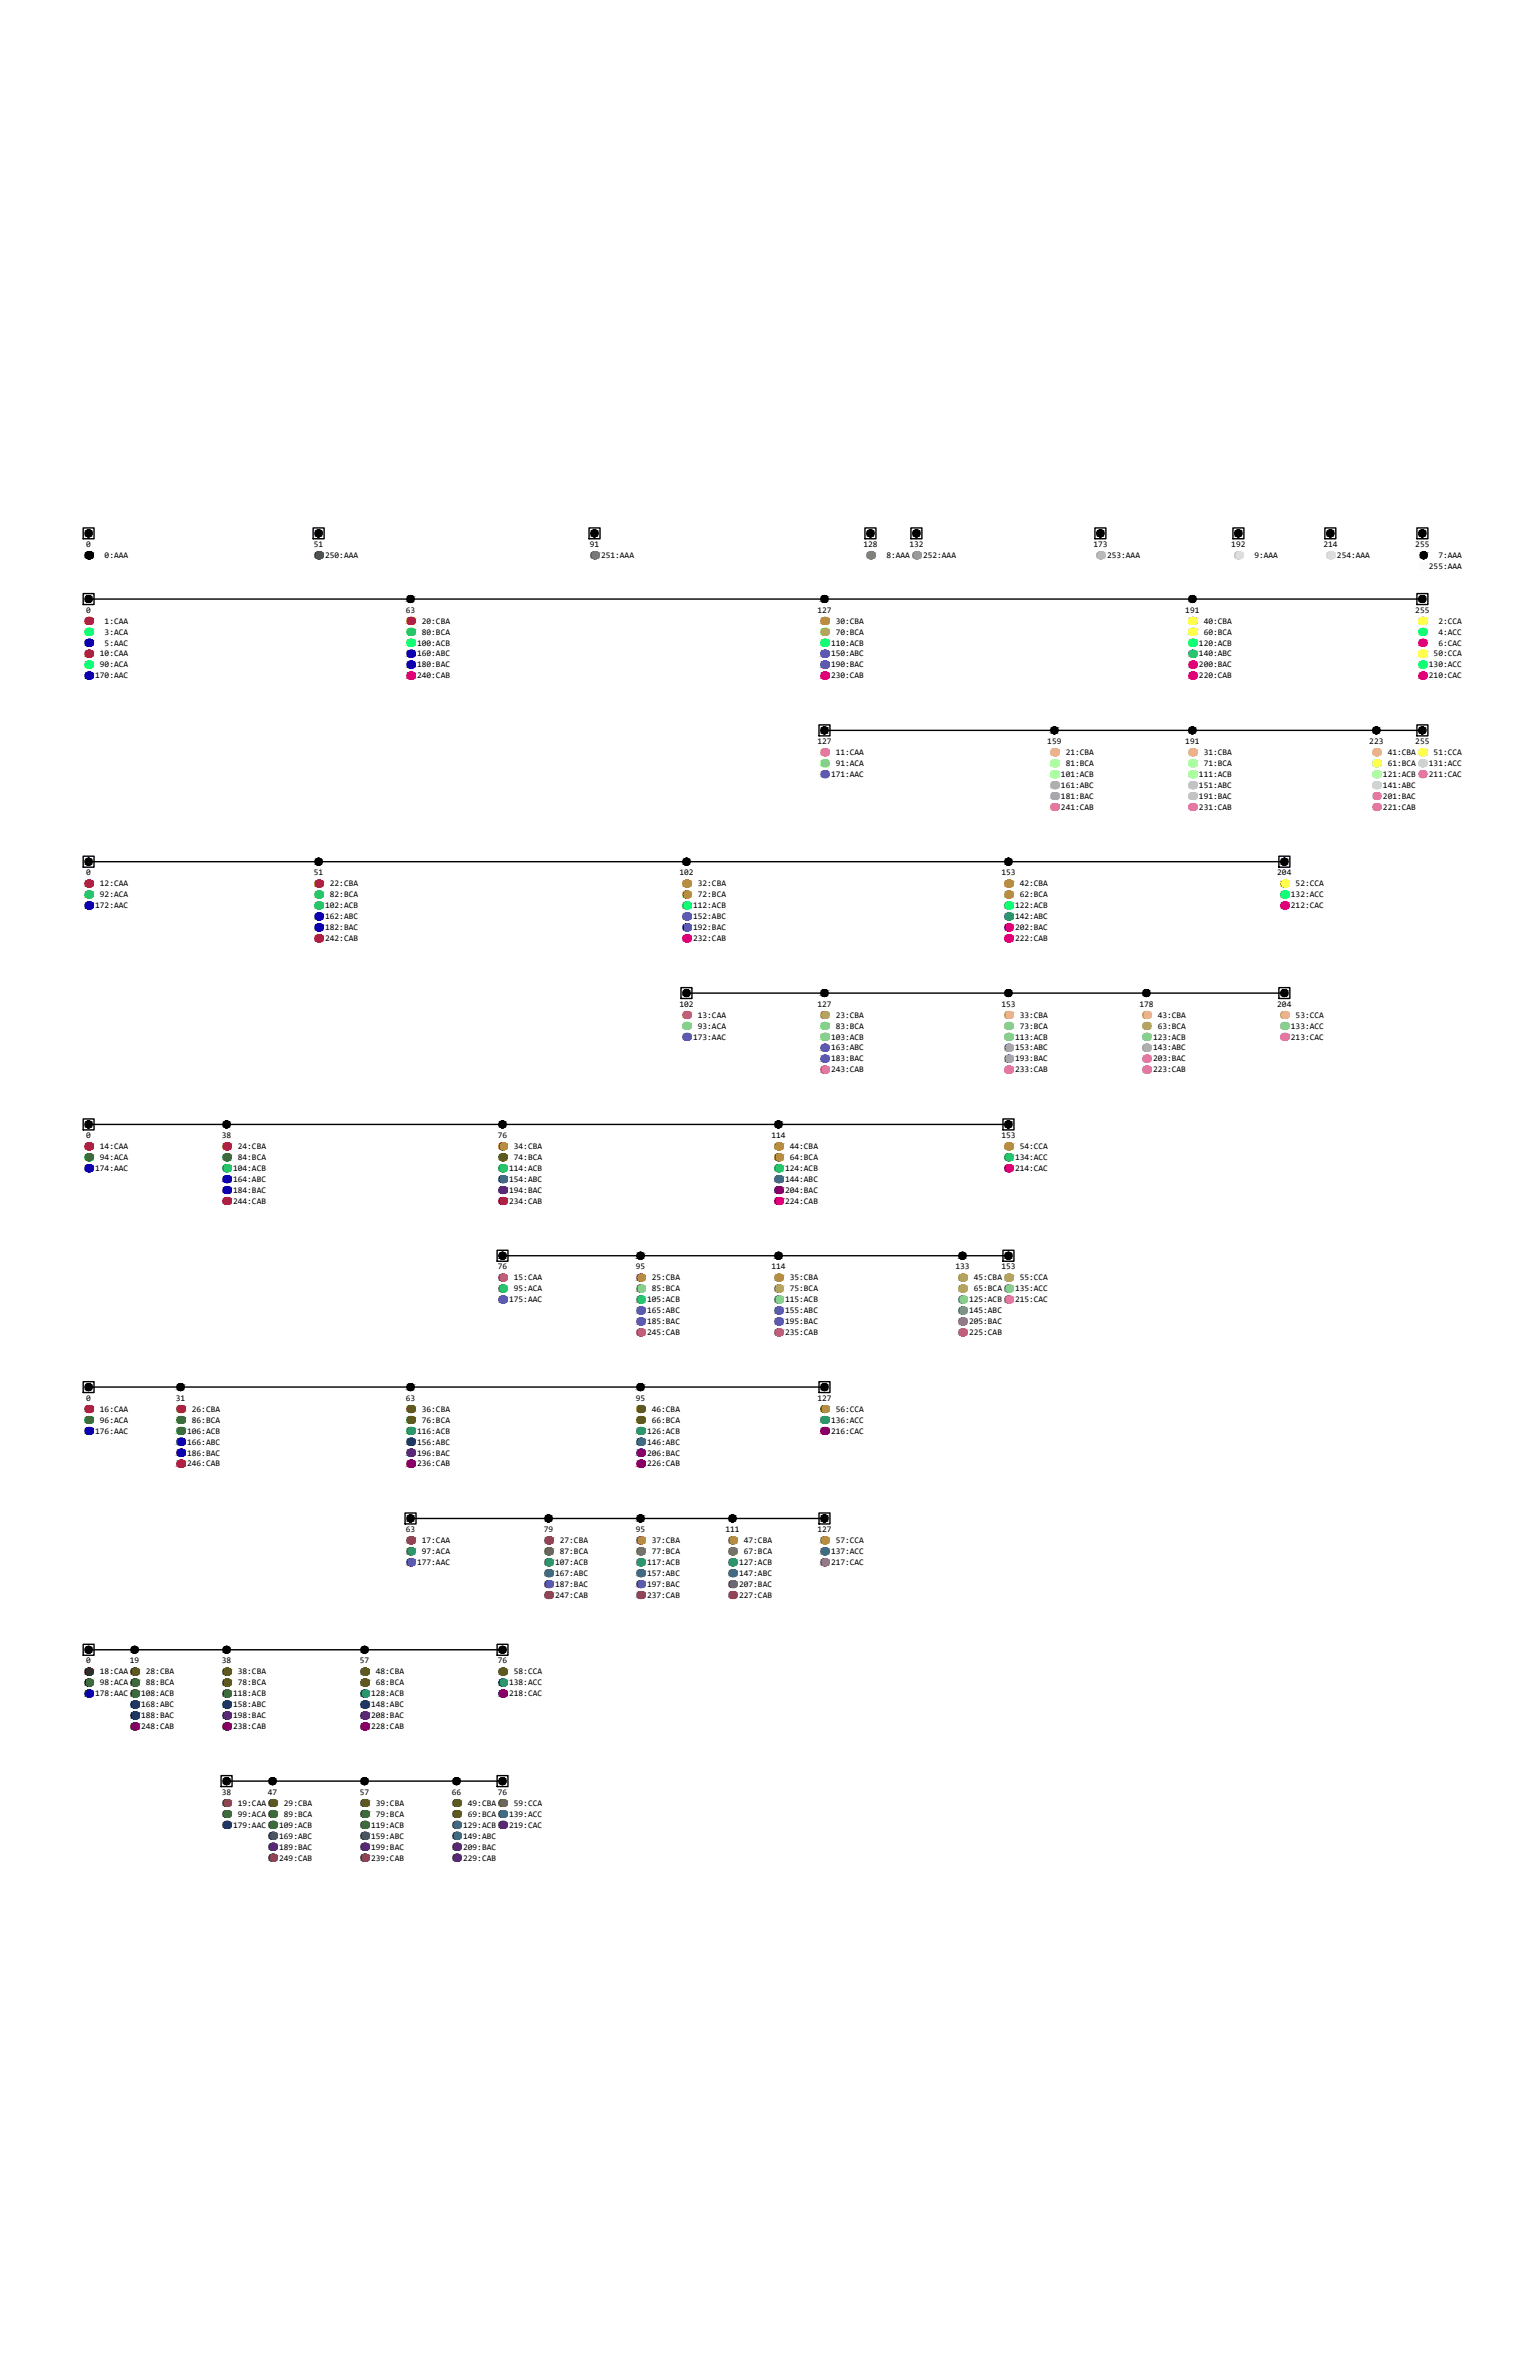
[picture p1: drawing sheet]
<svg xmlns="http://www.w3.org/2000/svg" width="279mm" height="432mm" viewBox="0 0 279 432" stroke-linecap="round" stroke-linejoin="round" font-family="sans-serif">
<defs><g id="words">
<g font-size="1.6">
<text x="15.6" y="99.3">0</text>
<text x="19" y="101.3">0:AAA</text>
<text x="56.9" y="99.3">51</text>
<text x="59" y="101.3">250:AAA</text>
<text x="107" y="99.3">91</text>
<text x="109.1" y="101.3">251:AAA</text>
<text x="156.7" y="99.3">128</text>
<text x="160.8" y="101.3">8:AAA</text>
<text x="165" y="99.3">132</text>
<text x="167.5" y="101.3">252:AAA</text>
<text x="198.4" y="99.3">173</text>
<text x="200.9" y="101.3">253:AAA</text>
<text x="223.4" y="99.3">192</text>
<text x="227.6" y="101.3">9:AAA</text>
<text x="240.1" y="99.3">214</text>
<text x="242.6" y="101.3">254:AAA</text>
<text x="256.8" y="99.3">255</text>
<text x="261" y="101.3">7:AAA</text>
<text x="259.2" y="103.3">255:AAA</text>
<text x="15.6" y="111.2">0</text>
<text x="19" y="113.2">1:CAA</text>
<text x="73.6" y="111.2">63</text>
<text x="76.5" y="113.2">20:CBA</text>
<text x="148.3" y="111.2">127</text>
<text x="151.6" y="113.2">30:CBA</text>
<text x="215.1" y="111.2">191</text>
<text x="218.4" y="113.2">40:CBA</text>
<text x="256.8" y="111.2">255</text>
<text x="261" y="113.2">2:CCA</text>
<text x="18.1" y="119.1">10:CAA</text>
<text x="19" y="115.2">3:ACA</text>
<text x="19" y="117.2">5:AAC</text>
<text x="75.7" y="117.2">100:ACB</text>
<text x="75.7" y="119.1">160:ABC</text>
<text x="76.5" y="115.2">80:BCA</text>
<text x="150.8" y="117.2">110:ACB</text>
<text x="150.8" y="119.1">150:ABC</text>
<text x="151.6" y="115.2">70:BCA</text>
<text x="217.5" y="117.2">120:ACB</text>
<text x="217.5" y="119.1">140:ABC</text>
<text x="218.4" y="115.2">60:BCA</text>
<text x="260.1" y="119.1">50:CCA</text>
<text x="261" y="115.2">4:ACC</text>
<text x="261" y="117.2">6:CAC</text>
<text x="17.3" y="123.1">170:AAC</text>
<text x="18.1" y="121.1">90:ACA</text>
<text x="75.7" y="121.1">180:BAC</text>
<text x="75.7" y="123.1">240:CAB</text>
<text x="150.8" y="121.1">190:BAC</text>
<text x="150.8" y="123.1">230:CAB</text>
<text x="217.5" y="121.1">200:BAC</text>
<text x="217.5" y="123.1">220:CAB</text>
<text x="259.2" y="121.1">130:ACC</text>
<text x="259.2" y="123.1">210:CAC</text>
<text x="148.3" y="135">127</text>
<text x="151.6" y="137">11:CAA</text>
<text x="190" y="135">159</text>
<text x="193.3" y="137">21:CBA</text>
<text x="215.1" y="135">191</text>
<text x="218.4" y="137">31:CBA</text>
<text x="248.4" y="135">223</text>
<text x="251.8" y="137">41:CBA</text>
<text x="256.8" y="135">255</text>
<text x="260.1" y="137">51:CCA</text>
<text x="150.8" y="141">171:AAC</text>
<text x="151.6" y="139">91:ACA</text>
<text x="192.5" y="141">101:ACB</text>
<text x="192.5" y="143">161:ABC</text>
<text x="193.3" y="139">81:BCA</text>
<text x="217.5" y="141">111:ACB</text>
<text x="217.5" y="143">151:ABC</text>
<text x="218.4" y="139">71:BCA</text>
<text x="250.9" y="141">121:ACB</text>
<text x="250.9" y="143">141:ABC</text>
<text x="251.8" y="139">61:BCA</text>
<text x="259.2" y="139">131:ACC</text>
<text x="259.2" y="141">211:CAC</text>
<text x="192.5" y="145">181:BAC</text>
<text x="192.5" y="147">241:CAB</text>
<text x="217.5" y="145">191:BAC</text>
<text x="217.5" y="147">231:CAB</text>
<text x="250.9" y="145">201:BAC</text>
<text x="250.9" y="147">221:CAB</text>
<text x="15.6" y="158.9">0</text>
<text x="18.1" y="160.9">12:CAA</text>
<text x="56.9" y="158.9">51</text>
<text x="59.8" y="160.9">22:CBA</text>
<text x="123.3" y="158.9">102</text>
<text x="126.6" y="160.9">32:CBA</text>
<text x="181.7" y="158.9">153</text>
<text x="185" y="160.9">42:CBA</text>
<text x="231.7" y="158.9">204</text>
<text x="235.1" y="160.9">52:CCA</text>
<text x="17.3" y="164.8">172:AAC</text>
<text x="18.1" y="162.9">92:ACA</text>
<text x="59" y="164.8">102:ACB</text>
<text x="59" y="166.8">162:ABC</text>
<text x="59.8" y="162.9">82:BCA</text>
<text x="125.8" y="164.8">112:ACB</text>
<text x="125.8" y="166.8">152:ABC</text>
<text x="126.6" y="162.9">72:BCA</text>
<text x="184.1" y="164.8">122:ACB</text>
<text x="184.1" y="166.8">142:ABC</text>
<text x="185" y="162.9">62:BCA</text>
<text x="234.2" y="162.9">132:ACC</text>
<text x="234.2" y="164.8">212:CAC</text>
<text x="59" y="168.8">182:BAC</text>
<text x="59" y="170.8">242:CAB</text>
<text x="125.8" y="168.8">192:BAC</text>
<text x="125.8" y="170.8">232:CAB</text>
<text x="184.1" y="168.8">202:BAC</text>
<text x="184.1" y="170.8">222:CAB</text>
<text x="123.3" y="182.7">102</text>
<text x="126.6" y="184.7">13:CAA</text>
<text x="148.3" y="182.7">127</text>
<text x="151.6" y="184.7">23:CBA</text>
<text x="181.7" y="182.7">153</text>
<text x="185" y="184.7">33:CBA</text>
<text x="206.7" y="182.7">178</text>
<text x="210" y="184.7">43:CBA</text>
<text x="231.7" y="182.7">204</text>
<text x="235.1" y="184.7">53:CCA</text>
<text x="125.8" y="188.7">173:AAC</text>
<text x="126.6" y="186.7">93:ACA</text>
<text x="150.8" y="188.7">103:ACB</text>
<text x="150.8" y="190.7">163:ABC</text>
<text x="151.6" y="186.7">83:BCA</text>
<text x="184.1" y="188.7">113:ACB</text>
<text x="184.1" y="190.7">153:ABC</text>
<text x="185" y="186.7">73:BCA</text>
<text x="209.2" y="188.7">123:ACB</text>
<text x="209.2" y="190.7">143:ABC</text>
<text x="210" y="186.7">63:BCA</text>
<text x="234.2" y="186.7">133:ACC</text>
<text x="234.2" y="188.7">213:CAC</text>
<text x="150.8" y="192.7">183:BAC</text>
<text x="150.8" y="194.6">243:CAB</text>
<text x="184.1" y="192.7">193:BAC</text>
<text x="184.1" y="194.6">233:CAB</text>
<text x="209.2" y="192.7">203:BAC</text>
<text x="209.2" y="194.6">223:CAB</text>
<text x="15.6" y="206.6">0</text>
<text x="18.1" y="208.6">14:CAA</text>
<text x="40.3" y="206.6">38</text>
<text x="43.1" y="208.6">24:CBA</text>
<text x="90.3" y="206.6">76</text>
<text x="93.2" y="208.6">34:CBA</text>
<text x="140" y="206.6">114</text>
<text x="143.3" y="208.6">44:CBA</text>
<text x="181.7" y="206.6">153</text>
<text x="185" y="208.6">54:CCA</text>
<text x="17.3" y="212.5">174:AAC</text>
<text x="18.1" y="210.5">94:ACA</text>
<text x="42.3" y="212.5">104:ACB</text>
<text x="42.3" y="214.5">164:ABC</text>
<text x="43.1" y="210.5">84:BCA</text>
<text x="92.4" y="212.5">114:ACB</text>
<text x="92.4" y="214.5">154:ABC</text>
<text x="93.2" y="210.5">74:BCA</text>
<text x="142.4" y="212.5">124:ACB</text>
<text x="142.4" y="214.5">144:ABC</text>
<text x="143.3" y="210.5">64:BCA</text>
<text x="184.1" y="210.5">134:ACC</text>
<text x="184.1" y="212.5">214:CAC</text>
<text x="42.3" y="216.5">184:BAC</text>
<text x="42.3" y="218.5">244:CAB</text>
<text x="92.4" y="216.5">194:BAC</text>
<text x="92.4" y="218.5">234:CAB</text>
<text x="142.4" y="216.5">204:BAC</text>
<text x="142.4" y="218.5">224:CAB</text>
<text x="90.3" y="230.4">76</text>
<text x="93.2" y="232.4">15:CAA</text>
<text x="115.4" y="230.4">95</text>
<text x="118.2" y="232.4">25:CBA</text>
<text x="140" y="230.4">114</text>
<text x="143.3" y="232.4">35:CBA</text>
<text x="173.3" y="230.4">133</text>
<text x="176.7" y="232.4">45:CBA</text>
<text x="181.7" y="230.4">153</text>
<text x="185" y="232.4">55:CCA</text>
<text x="92.4" y="236.4">175:AAC</text>
<text x="93.2" y="234.4">95:ACA</text>
<text x="117.4" y="236.4">105:ACB</text>
<text x="117.4" y="238.4">165:ABC</text>
<text x="118.2" y="234.4">85:BCA</text>
<text x="142.4" y="236.4">115:ACB</text>
<text x="142.4" y="238.4">155:ABC</text>
<text x="143.3" y="234.4">75:BCA</text>
<text x="175.8" y="236.4">125:ACB</text>
<text x="175.8" y="238.4">145:ABC</text>
<text x="176.7" y="234.4">65:BCA</text>
<text x="184.1" y="234.4">135:ACC</text>
<text x="184.1" y="236.4">215:CAC</text>
<text x="117.4" y="240.3">185:BAC</text>
<text x="117.4" y="242.3">245:CAB</text>
<text x="142.4" y="240.3">195:BAC</text>
<text x="142.4" y="242.3">235:CAB</text>
<text x="175.8" y="240.3">205:BAC</text>
<text x="175.8" y="242.3">225:CAB</text>
<text x="15.6" y="254.3">0</text>
<text x="18.1" y="256.2">16:CAA</text>
<text x="31.9" y="254.3">31</text>
<text x="34.8" y="256.2">26:CBA</text>
<text x="73.6" y="254.3">63</text>
<text x="76.5" y="256.2">36:CBA</text>
<text x="115.4" y="254.3">95</text>
<text x="118.2" y="256.2">46:CBA</text>
<text x="148.3" y="254.3">127</text>
<text x="151.6" y="256.2">56:CCA</text>
<text x="17.3" y="260.2">176:AAC</text>
<text x="18.1" y="258.2">96:ACA</text>
<text x="34" y="260.2">106:ACB</text>
<text x="34" y="262.2">166:ABC</text>
<text x="34.8" y="258.2">86:BCA</text>
<text x="75.7" y="260.2">116:ACB</text>
<text x="75.7" y="262.2">156:ABC</text>
<text x="76.5" y="258.2">76:BCA</text>
<text x="117.4" y="260.2">126:ACB</text>
<text x="117.4" y="262.2">146:ABC</text>
<text x="118.2" y="258.2">66:BCA</text>
<text x="150.8" y="258.2">136:ACC</text>
<text x="150.8" y="260.2">216:CAC</text>
<text x="34" y="264.2">186:BAC</text>
<text x="34" y="266.2">246:CAB</text>
<text x="75.7" y="264.2">196:BAC</text>
<text x="75.7" y="266.2">236:CAB</text>
<text x="117.4" y="264.2">206:BAC</text>
<text x="117.4" y="266.2">226:CAB</text>
<text x="73.6" y="278.1">63</text>
<text x="76.5" y="280.1">17:CAA</text>
<text x="98.7" y="278.1">79</text>
<text x="101.6" y="280.1">27:CBA</text>
<text x="115.4" y="278.1">95</text>
<text x="118.2" y="280.1">37:CBA</text>
<text x="131.6" y="278.1">111</text>
<text x="134.9" y="280.1">47:CBA</text>
<text x="148.3" y="278.1">127</text>
<text x="151.6" y="280.1">57:CCA</text>
<text x="75.7" y="284.1">177:AAC</text>
<text x="76.5" y="282.1">97:ACA</text>
<text x="100.7" y="284.1">107:ACB</text>
<text x="100.7" y="286">167:ABC</text>
<text x="101.6" y="282.1">87:BCA</text>
<text x="117.4" y="284.1">117:ACB</text>
<text x="117.4" y="286">157:ABC</text>
<text x="118.2" y="282.1">77:BCA</text>
<text x="134.1" y="284.1">127:ACB</text>
<text x="134.1" y="286">147:ABC</text>
<text x="134.9" y="282.1">67:BCA</text>
<text x="150.8" y="282.1">137:ACC</text>
<text x="150.8" y="284.1">217:CAC</text>
<text x="100.7" y="288">187:BAC</text>
<text x="100.7" y="290">247:CAB</text>
<text x="117.4" y="288">197:BAC</text>
<text x="117.4" y="290">237:CAB</text>
<text x="134.1" y="288">207:BAC</text>
<text x="134.1" y="290">227:CAB</text>
<text x="15.6" y="301.9">0</text>
<text x="18.1" y="303.9">18:CAA</text>
<text x="18.1" y="305.9">98:ACA</text>
<text x="23.6" y="301.9">19</text>
<text x="26.5" y="303.9">28:CBA</text>
<text x="26.5" y="305.9">88:BCA</text>
<text x="40.3" y="301.9">38</text>
<text x="43.1" y="303.9">38:CBA</text>
<text x="43.1" y="305.9">78:BCA</text>
<text x="65.3" y="301.9">57</text>
<text x="68.2" y="303.9">48:CBA</text>
<text x="68.2" y="305.9">68:BCA</text>
<text x="90.3" y="301.9">76</text>
<text x="92.4" y="305.9">138:ACC</text>
<text x="93.2" y="303.9">58:CCA</text>
<text x="17.3" y="307.9">178:AAC</text>
<text x="25.6" y="307.9">108:ACB</text>
<text x="25.6" y="309.9">168:ABC</text>
<text x="25.6" y="311.9">188:BAC</text>
<text x="42.3" y="307.9">118:ACB</text>
<text x="42.3" y="309.9">158:ABC</text>
<text x="42.3" y="311.9">198:BAC</text>
<text x="67.3" y="307.9">128:ACB</text>
<text x="67.3" y="309.9">148:ABC</text>
<text x="67.3" y="311.9">208:BAC</text>
<text x="92.4" y="307.9">218:CAC</text>
<text x="25.6" y="313.9">248:CAB</text>
<text x="42.3" y="313.9">238:CAB</text>
<text x="67.3" y="313.9">228:CAB</text>
<text x="40.3" y="325.8">38</text>
<text x="43.1" y="327.8">19:CAA</text>
<text x="43.1" y="329.7">99:ACA</text>
<text x="48.6" y="325.8">47</text>
<text x="51.5" y="327.8">29:CBA</text>
<text x="51.5" y="329.7">89:BCA</text>
<text x="65.3" y="325.8">57</text>
<text x="68.2" y="327.8">39:CBA</text>
<text x="68.2" y="329.7">79:BCA</text>
<text x="82" y="325.8">66</text>
<text x="84.9" y="327.8">49:CBA</text>
<text x="84.9" y="329.7">69:BCA</text>
<text x="90.3" y="325.8">76</text>
<text x="92.4" y="329.7">139:ACC</text>
<text x="93.2" y="327.8">59:CCA</text>
<text x="42.3" y="331.7">179:AAC</text>
<text x="50.7" y="331.7">109:ACB</text>
<text x="50.7" y="333.7">169:ABC</text>
<text x="50.7" y="335.7">189:BAC</text>
<text x="67.3" y="331.7">119:ACB</text>
<text x="67.3" y="333.7">159:ABC</text>
<text x="67.3" y="335.7">199:BAC</text>
<text x="84" y="331.7">129:ACB</text>
<text x="84" y="333.7">149:ABC</text>
<text x="84" y="335.7">209:BAC</text>
<text x="92.4" y="331.7">219:CAC</text>
<text x="50.7" y="337.7">249:CAB</text>
<text x="67.3" y="337.7">239:CAB</text>
<text x="84" y="337.7">229:CAB</text>
</g>
</g></defs>
<g fill="#000" stroke="#000" stroke-width=".18">
<path d="M16 96.2h.3zM15.9 96.2h.4z"/>
<path d="M15.9 96.2h.5zM15.8 96.2h.6z"/>
<path d="M15.9 97.4h.4zM15.9 97.4l.2 .1z"/>
<path d="M15.8 96.2l.7 .1zM15.7 96.3h.8z"/>
<path d="M15.8 97.4h.6zM15.8 97.4h.5z"/>
<path d="M15.7 96.3l.9 .1zM15.6 96.4h1z"/>
<path d="M15.7 97.3h.8zM15.7 97.3l.7 .1z"/>
<path d="M15.6 96.4l1 .1zM15.6 96.4l1 .1h-1.1z"/>
<path d="M15.6 97.2h1zM15.6 97.2l.9 .1z"/>
<path d="M15.5 96.5l1.2 .1-.1-.1zM15.5 96.5l1.2 .1h-1.2z"/>
<path d="M15.5 97.2h1.1zM15.5 97.2h1.1z"/>
<path d="M15.5 96.6l1.2 .1v-.1zM15.5 96.6l1.2 .1h-1.2z"/>
<path d="M15.5 97l1.1 .2 .1-.2zM15.5 97l1.1 .2h-1.1z"/>
<path d="M15.5 96.7l1.2 .1v-.1zM15.5 96.7l1.2 .1h-1.3z"/>
<path d="M15.5 96.9l1.2 .1v-.1zM15.5 96.9l1.2 .1h-1.2z"/>
<path d="M15.4 96.8l1.3 .1v-.1zM15.4 96.8l1.3 .1h-1.2z"/>
<path d="M57.7 96.2h.3zM57.6 96.2h.4z"/>
<path d="M57.6 96.2h.5zM57.5 96.2h.6z"/>
<path d="M57.6 97.4h.4zM57.6 97.4l.2 .1z"/>
<path d="M57.5 96.2l.7 .1zM57.4 96.3h.8z"/>
<path d="M57.5 97.4h.6zM57.5 97.4h.5z"/>
<path d="M57.4 96.3l.9 .1zM57.3 96.4h1z"/>
<path d="M57.4 97.3h.8zM57.4 97.3l.7 .1z"/>
<path d="M57.3 96.4l1.1 .1zM57.3 96.4l1.1 .1h-1.1z"/>
<path d="M57.3 97.2h1zM57.3 97.2l.9 .1z"/>
<path d="M57.3 96.5l1.1 .1v-.1zM57.3 96.5l1.1 .1h-1.2z"/>
<path d="M57.3 97.2h1.1zM57.3 97.2h1z"/>
<path d="M57.2 96.6l1.2 .1v-.1zM57.2 96.6l1.2 .1h-1.2z"/>
<path d="M57.2 97l1.2 .2v-.2zM57.2 97l1.2 .2h-1.1z"/>
<path d="M57.2 96.7l1.2 .1v-.1zM57.2 96.7l1.2 .1h-1.3z"/>
<path d="M57.1 96.8l1.3 .1v-.1zM57.1 96.8l1.3 .1h-1.2z"/>
<path d="M57.2 96.9l1.2 .1v-.1zM57.2 96.9l1.2 .1h-1.2z"/>
<path d="M107.8 96.2h.2zM107.7 96.2h.3z"/>
<path d="M107.7 96.2h.4zM107.6 96.2h.5z"/>
<path d="M107.7 97.4h.3zM107.7 97.4l.2 .1z"/>
<path d="M107.6 96.2l.6 .1zM107.5 96.3h.7z"/>
<path d="M107.6 97.4h.5zM107.6 97.4h.4z"/>
<path d="M107.5 96.3l.8 .1zM107.4 96.4h.9z"/>
<path d="M107.5 97.3h.7zM107.5 97.3l.6 .1z"/>
<path d="M107.4 96.4l1 .1zM107.4 96.4l1 .1h-1.1z"/>
<path d="M107.4 97.2h.9zM107.4 97.2l.8 .1z"/>
<path d="M107.3 96.5l1.2 .1-.1-.1zM107.3 96.5l1.2 .1h-1.2z"/>
<path d="M107.3 97.2h1.1zM107.3 97.2h1z"/>
<path d="M107.3 96.6l1.2 .1v-.1zM107.3 96.6l1.2 .1h-1.3z"/>
<path d="M107.3 97l1.1 .2 .1-.2zM107.3 97l1.1 .2h-1.1z"/>
<path d="M107.2 96.7l1.3 .1v-.1zM107.2 96.7l1.3 .1h-1.3z"/>
<path d="M107.2 96.8l1.3 .1v-.1zM107.2 96.8l1.3 .1h-1.3z"/>
<path d="M107.2 96.9l1.3 .1v-.1zM107.2 96.9l1.3 .1h-1.2z"/>
<path d="M157.9 96.2h.2zM157.8 96.2h.3z"/>
<path d="M157.8 96.2h.4zM157.6 96.2h.6z"/>
<path d="M157.8 97.4h.3zM157.8 97.4l.2 .1z"/>
<path d="M157.6 96.2l.7 .1zM157.5 96.3h.8z"/>
<path d="M157.6 97.4h.6zM157.6 97.4h.5z"/>
<path d="M157.5 96.3l.9 .1zM157.5 96.3l.9 .1h-.9z"/>
<path d="M157.5 97.3h.8zM157.5 97.3l.7 .1z"/>
<path d="M157.5 96.4l1 .1zM157.4 96.5h1.1z"/>
<path d="M157.5 97.2h.9zM157.5 97.2l.8 .1z"/>
<path d="M157.4 96.5l1.1 .1v-.1zM157.4 96.5l1.1 .1h-1.2z"/>
<path d="M157.4 97.2h1.1zM157.4 97.2h1z"/>
<path d="M157.3 96.6l1.3 .1-.1-.1zM157.3 96.6l1.3 .1h-1.3z"/>
<path d="M157.3 97l1.2 .2v-.2zM157.3 97l1.2 .2h-1.1z"/>
<path d="M157.3 96.7l1.3 .1v-.1zM157.3 96.7l1.3 .1h-1.3z"/>
<path d="M157.3 96.9l1.2 .1 .1-.1zM157.3 96.9l1.2 .1h-1.2z"/>
<path d="M157.3 96.8l1.3 .1v-.1zM157.3 96.8l1.3 .1h-1.3z"/>
<path d="M166.2 96.2h.3zM166.1 96.2h.4z"/>
<path d="M166.1 96.2h.5zM166 96.2h.6z"/>
<path d="M166.1 97.4h.4zM166.1 97.4l.2 .1z"/>
<path d="M166 96.2l.7 .1zM165.9 96.3h.8z"/>
<path d="M166 97.4h.6zM166 97.4h.5z"/>
<path d="M165.9 96.3l.9 .1zM165.9 96.3l.9 .1h-1z"/>
<path d="M165.9 97.3h.8zM165.9 97.3l.7 .1z"/>
<path d="M165.8 96.4l1 .1zM165.8 96.4l1 .1h-1.1z"/>
<path d="M165.8 97.2h1zM165.8 97.2l.9 .1z"/>
<path d="M165.7 96.5l1.2 .1-.1-.1zM165.7 96.5l1.2 .1h-1.2z"/>
<path d="M165.7 97.2h1.1zM165.7 97.2h1.1z"/>
<path d="M165.7 96.6l1.2 .1v-.1zM165.7 96.6l1.2 .1h-1.3z"/>
<path d="M165.7 97l1.1 .2 .1-.2zM165.7 97l1.1 .2h-1.1z"/>
<path d="M165.6 96.7l1.3 .1v-.1zM165.6 96.7l1.3 .1h-1.3z"/>
<path d="M165.6 96.9l1.3 .1v-.1zM165.6 96.9l1.3 .1h-1.2z"/>
<path d="M165.6 96.8l1.3 .1v-.1zM165.6 96.8l1.3 .1h-1.3z"/>
<path d="M199.6 96.2h.2zM199.5 96.2h.3z"/>
<path d="M199.5 96.2h.4zM199.4 96.2h.5z"/>
<path d="M199.5 97.4h.3zM199.5 97.4l.2 .1z"/>
<path d="M199.4 96.2l.6 .1zM199.3 96.3h.7z"/>
<path d="M199.4 97.4h.5zM199.4 97.4h.4z"/>
<path d="M199.3 96.3l.8 .1zM199.3 96.3l.8 .1h-.9z"/>
<path d="M199.3 97.3h.7zM199.3 97.3l.6 .1z"/>
<path d="M199.2 96.4l1 .1zM199.2 96.4l1 .1h-1.1z"/>
<path d="M199.2 97.2h.9zM199.2 97.2l.8 .1z"/>
<path d="M199.1 96.5l1.2 .1-.1-.1zM199.1 96.5l1.2 .1h-1.2z"/>
<path d="M199.1 97.2h1.1zM199.1 97.2h1z"/>
<path d="M199.1 96.6l1.2 .1v-.1zM199.1 96.6l1.2 .1h-1.3z"/>
<path d="M199.1 97l1.1 .2 .1-.2zM199.1 97l1.1 .2h-1.1z"/>
<path d="M199 96.7l1.3 .1v-.1zM199 96.7l1.3 .1h-1.3z"/>
<path d="M199 96.9l1.3 .1v-.1zM199 96.9l1.3 .1h-1.2z"/>
<path d="M199 96.8l1.3 .1v-.1zM199 96.8l1.3 .1h-1.3z"/>
<path d="M224.6 96.2h.3zM224.5 96.2h.4z"/>
<path d="M224.5 96.2h.5zM224.4 96.2h.6z"/>
<path d="M224.5 97.4h.4zM224.5 97.4l.2 .1z"/>
<path d="M224.4 96.2l.7 .1zM224.3 96.3h.8z"/>
<path d="M224.4 97.4h.6zM224.4 97.4h.5z"/>
<path d="M224.3 96.3l.8 .1zM224.2 96.4h.9z"/>
<path d="M224.3 97.3h.8zM224.3 97.3l.7 .1z"/>
<path d="M224.2 96.4l1 .1zM224.2 96.4l1 .1h-1.1z"/>
<path d="M224.2 97.2h.9zM224.2 97.2l.9 .1z"/>
<path d="M224.1 96.5l1.2 .1-.1-.1zM224.1 96.5l1.2 .1h-1.2z"/>
<path d="M224.1 97.2h1.1zM224.1 97.2h1z"/>
<path d="M224.1 96.6l1.2 .1v-.1zM224.1 96.6l1.2 .1h-1.3z"/>
<path d="M224.1 97l1.1 .2 .1-.2zM224.1 97l1.1 .2h-1.1z"/>
<path d="M224 96.7l1.3 .1v-.1zM224 96.7l1.3 .1h-1.3z"/>
<path d="M224 96.8l1.3 .1v-.1zM224 96.8l1.3 .1h-1.3z"/>
<path d="M224 96.9l1.3 .1v-.1zM224 96.9l1.3 .1h-1.2z"/>
<path d="M241.3 96.2h.3zM241.2 96.2h.4z"/>
<path d="M241.2 96.2h.5zM241.1 96.2h.6z"/>
<path d="M241.2 97.4h.4zM241.2 97.4l.2 .1z"/>
<path d="M241.1 96.2l.7 .1zM241 96.3h.8z"/>
<path d="M241.1 97.4h.6zM241.1 97.4h.5z"/>
<path d="M241 96.3l.9 .1zM240.9 96.4h1z"/>
<path d="M241 97.3h.8zM241 97.3l.7 .1z"/>
<path d="M240.9 96.4l1 .1zM240.9 96.4l1 .1h-1.1z"/>
<path d="M240.9 97.2h1zM240.9 97.2l.9 .1z"/>
<path d="M240.8 96.5l1.2 .1-.1-.1zM240.8 96.5l1.2 .1h-1.2z"/>
<path d="M240.8 97.2h1.1zM240.8 97.2h1.1z"/>
<path d="M240.8 96.6l1.2 .1v-.1zM240.8 96.6l1.2 .1h-1.3z"/>
<path d="M240.8 97l1.1 .2 .1-.2zM240.8 97l1.1 .2h-1.1z"/>
<path d="M240.7 96.7l1.3 .1v-.1zM240.7 96.7l1.3 .1h-1.3z"/>
<path d="M240.7 96.9l1.3 .1v-.1zM240.7 96.9l1.3 .1h-1.2z"/>
<path d="M240.7 96.8l1.3 .1v-.1zM240.7 96.8l1.3 .1h-1.3z"/>
<path d="M258 96.2h.2zM257.9 96.2h.3z"/>
<path d="M257.9 96.2h.4zM257.8 96.2h.5z"/>
<path d="M257.9 97.4h.3zM257.9 97.4l.2 .1z"/>
<path d="M257.8 96.2l.6 .1zM257.7 96.3h.7z"/>
<path d="M257.8 97.4h.5zM257.8 97.4h.4z"/>
<path d="M257.7 96.3l.8 .1zM257.7 96.3l.8 .1h-.9z"/>
<path d="M257.7 97.3h.7zM257.7 97.3l.6 .1z"/>
<path d="M257.6 96.4l1 .1zM257.6 96.4l1 .1h-1.1z"/>
<path d="M257.6 97.2h.9zM257.6 97.2l.8 .1z"/>
<path d="M257.5 96.5l1.2 .1-.1-.1zM257.5 96.5l1.2 .1h-1.2z"/>
<path d="M257.5 97.2h1.1zM257.5 97.2h1z"/>
<path d="M257.5 96.6l1.2 .1v-.1zM257.5 96.6l1.2 .1h-1.3z"/>
<path d="M257.5 97l1.1 .2 .1-.2zM257.5 97l1.1 .2h-1.1z"/>
<path d="M257.4 96.7l1.3 .1v-.1zM257.4 96.7l1.3 .1h-1.3z"/>
<path d="M257.4 96.8l1.3 .1v-.1zM257.4 96.8l1.3 .1h-1.3z"/>
<path d="M257.4 96.9l1.3 .1v-.1zM257.4 96.9l1.3 .1h-1.2z"/>
<path d="M16 100.1l.3 .1zM15.9 100.2h.4z"/>
<path d="M16 108.1h.3zM15.9 108.1h.4z"/>
<path d="M15.9 100.2h.5zM15.8 100.2h.6z"/>
<path d="M15.9 101.4h.4zM15.9 101.4h.2z"/>
<path d="M15.9 108.1h.5zM15.8 108.1h.6z"/>
<path d="M15.9 109.3h.4zM15.9 109.3l.2 .1z"/>
<path d="M15.8 100.2l.7 .1zM15.7 100.3h.8z"/>
<path d="M15.8 101.3h.6zM15.8 101.3l.5 .1z"/>
<path d="M15.8 108.1l.7 .1zM15.7 108.2h.8z"/>
<path d="M15.8 109.3h.6zM15.8 109.3h.5z"/>
<path d="M16.3 100.1l.2 .1zM16.1 100.2h.4z"/>
<path d="M15.7 100.3l.9 .1zM15.6 100.4h1z"/>
<path d="M15.7 101.3h.8zM15.7 101.3h.7z"/>
<path d="M15.7 108.2l.9 .1zM15.6 108.3h1z"/>
<path d="M15.7 109.2h.8zM15.7 109.2l.7 .1z"/>
<path d="M16.1 100.2h.5zM16 100.2h.6z"/>
<path d="M16.1 101.4h.4zM16.1 101.4h.3z"/>
<path d="M15.6 100.4h1zM15.6 100.4h1h-1.1z"/>
<path d="M15.6 101.2h1zM15.6 101.2l.9 .1z"/>
<path d="M15.6 108.3l1 .1v-.1zM15.6 108.3l1 .1h-1.1z"/>
<path d="M15.6 109.2h1zM15.6 109.2h.9z"/>
<path d="M16 100.2l.7 .1zM15.9 100.3h.8z"/>
<path d="M16 101.3h.6zM16 101.3l.5 .1z"/>
<path d="M15.5 100.4l1.2 .1-.1-.1zM15.5 100.4l1.2 .1h-1.2z"/>
<path d="M15.5 101.1l1.1 .1v-.1zM15.5 101.1l1.1 .1h-1z"/>
<path d="M15.5 108.4l1.2 .1-.1-.1zM15.5 108.4l1.2 .1h-1.2z"/>
<path d="M15.5 109.1h1.1zM15.5 109.1l1.1 .1z"/>
<path d="M15.5 100.5l1.2 .2v-.2zM15.5 100.5l1.2 .2h-1.2z"/>
<path d="M15.5 101l1.1 .1 .1-.1zM15.5 101l1.1 .1h-1.1z"/>
<path d="M15.5 108.5l1.2 .1v-.1zM15.5 108.5l1.2 .1h-1.2z"/>
<path d="M15.5 109l1.1 .1 .1-.1zM15.5 109l1.1 .1h-1.1z"/>
<path d="M15.5 100.7l1.2 .1v-.1zM15.5 100.7l1.2 .1h-1.3z"/>
<path d="M15.5 100.9l1.2 .1v-.1zM15.5 100.9l1.2 .1h-1.2z"/>
<path d="M15.9 100.3l.9 .1zM15.8 100.4h1z"/>
<path d="M15.9 101.3h.8zM15.9 101.3h.7z"/>
<path d="M15.5 108.6l1.2 .1v-.1zM15.5 108.6l1.2 .1h-1.3z"/>
<path d="M15.5 108.8l1.2 .2v-.2zM15.5 108.8l1.2 .2h-1.2z"/>
<path d="M15.4 100.8l1.3 .1v-.1zM15.4 100.8l1.3 .1h-1.2z"/>
<path d="M15.4 108.7l1.3 .1v-.1zM15.4 108.7l1.3 .1h-1.2z"/>
<path d="M15.8 100.4h1.1zM15.8 100.4h1.1h-1.1z"/>
<path d="M15.8 101.2h1zM15.8 101.2l.9 .1z"/>
<path d="M15.8 100.4l1.1 .1v-.1zM15.8 100.4l1.1 .1h-1.2z"/>
<path d="M15.8 101.1l1 .1 .1-.1zM15.8 101.1l1 .1h-1z"/>
<path d="M15.7 100.5l1.3 .2-.1-.2zM15.7 100.5l1.3 .2h-1.3z"/>
<path d="M15.7 101l1.2 .1v-.1zM15.7 101l1.2 .1h-1.1z"/>
<path d="M15.7 100.7l1.3 .1v-.1zM15.7 100.7l1.3 .1h-1.3z"/>
<path d="M15.7 100.8l1.3 .1v-.1zM15.7 100.8l1.3 .1h-1.3z"/>
<path d="M15.7 100.9l1.2 .1 .1-.1zM15.7 100.9l1.2 .1h-1.2z"/>
<path d="M74.4 108.1h.3zM74.3 108.1h.4z"/>
<path d="M74.3 108.1h.5zM74.2 108.1h.6z"/>
<path d="M74.3 109.3h.4zM74.3 109.3l.2 .1z"/>
<path d="M74.2 108.1l.7 .1zM74.1 108.2h.8z"/>
<path d="M74.2 109.3h.6zM74.2 109.3h.5z"/>
<path d="M74.1 108.2l.9 .1zM74 108.3h1z"/>
<path d="M74.1 109.2h.8zM74.1 109.2l.7 .1z"/>
<path d="M74 108.3l1 .1v-.1zM74 108.3l1 .1h-1.1z"/>
<path d="M74 109.2h1zM74 109.2h.9z"/>
<path d="M73.9 108.4l1.2 .1-.1-.1zM73.9 108.4l1.2 .1h-1.2z"/>
<path d="M73.9 109.1h1.1zM73.9 109.1l1.1 .1z"/>
<path d="M73.9 108.5l1.2 .1v-.1zM73.9 108.5l1.2 .1h-1.2z"/>
<path d="M73.9 109l1.1 .1 .1-.1zM73.9 109l1.1 .1h-1.1z"/>
<path d="M73.9 108.6l1.2 .1v-.1zM73.9 108.6l1.2 .1h-1.2z"/>
<path d="M73.9 108.8l1.2 .2v-.2zM73.9 108.8l1.2 .2h-1.2z"/>
<path d="M73.9 108.7l1.2 .1v-.1zM73.9 108.7l1.2 .1h-1.2z"/>
<path d="M149.5 108.1h.3zM149.4 108.1h.4z"/>
<path d="M149.4 108.1h.5zM149.3 108.1h.6z"/>
<path d="M149.4 109.3h.4zM149.4 109.3l.2 .1z"/>
<path d="M149.3 108.1l.7 .1zM149.2 108.2h.8z"/>
<path d="M149.3 109.3h.6zM149.3 109.3h.5z"/>
<path d="M149.2 108.2l.9 .1zM149.1 108.3h1z"/>
<path d="M149.2 109.2h.8zM149.2 109.2l.7 .1z"/>
<path d="M149.1 108.3l1 .1v-.1zM149.1 108.3l1 .1h-1.1z"/>
<path d="M149.1 109.2h1zM149.1 109.2h.9z"/>
<path d="M149 108.4l1.2 .1-.1-.1zM149 108.4l1.2 .1h-1.2z"/>
<path d="M149 109.1h1.1zM149 109.1l1.1 .1z"/>
<path d="M149 108.5l1.2 .1v-.1zM149 108.5l1.2 .1h-1.3z"/>
<path d="M149 109l1.1 .1 .1-.1zM149 109l1.1 .1h-1.1z"/>
<path d="M148.9 108.6l1.3 .1v-.1zM148.9 108.6l1.3 .1h-1.3z"/>
<path d="M148.9 108.7l1.3 .1v-.1zM148.9 108.7l1.3 .1h-1.3z"/>
<path d="M148.9 108.8l1.3 .2v-.2zM148.9 108.8l1.3 .2h-1.2z"/>
<path d="M216.3 108.1h.2zM216.2 108.1h.3z"/>
<path d="M216.2 108.1h.4zM216 108.1h.6z"/>
<path d="M216.2 109.3h.3zM216.2 109.3l.2 .1z"/>
<path d="M216 108.1l.7 .1zM215.9 108.2h.8z"/>
<path d="M216 109.3h.6zM216 109.3h.5z"/>
<path d="M215.9 108.2l.9 .1zM215.9 108.3h.9z"/>
<path d="M215.9 109.2h.8zM215.9 109.2l.7 .1z"/>
<path d="M215.9 108.3l1 .1-.1-.1zM215.9 108.3l1 .1h-1.1z"/>
<path d="M215.9 109.2h.9zM215.9 109.2h.8z"/>
<path d="M215.8 108.4l1.1 .1v-.1zM215.8 108.4l1.1 .1h-1.2z"/>
<path d="M215.8 109.1h1.1zM215.8 109.1l1 .1z"/>
<path d="M215.7 108.5l1.3 .1-.1-.1zM215.7 108.5l1.3 .1h-1.3z"/>
<path d="M215.7 109l1.2 .1v-.1zM215.7 109l1.2 .1h-1.1z"/>
<path d="M215.7 108.6l1.3 .1v-.1zM215.7 108.6l1.3 .1h-1.3z"/>
<path d="M215.7 108.7l1.3 .1v-.1zM215.7 108.7l1.3 .1h-1.3z"/>
<path d="M215.7 108.8l1.2 .2 .1-.2zM215.7 108.8l1.2 .2h-1.2z"/>
<path d="M258 108.1h.2zM257.9 108.1h.3z"/>
<path d="M257.9 108.1h.4zM257.8 108.1h.5z"/>
<path d="M257.9 109.3h.3zM257.9 109.3l.2 .1z"/>
<path d="M257.8 108.1l.6 .1zM257.7 108.2h.7z"/>
<path d="M257.8 109.3h.5zM257.8 109.3h.4z"/>
<path d="M258.2 100.1l.3 .1zM258.1 100.2h.4z"/>
<path d="M257.7 108.2l.8 .1zM257.7 108.2l.8 .1h-.9z"/>
<path d="M257.7 109.2h.7zM257.7 109.2l.6 .1z"/>
<path d="M258.1 100.2h.5zM258 100.2h.6z"/>
<path d="M258.1 101.4h.4zM258.1 101.4h.3z"/>
<path d="M257.6 108.3l1 .1-.1-.1zM257.6 108.3l1 .1h-1.1z"/>
<path d="M257.6 109.2h.9zM257.6 109.2h.8z"/>
<path d="M258 100.2l.7 .1zM257.9 100.3h.8z"/>
<path d="M258 101.3h.6zM258 101.3l.5 .1z"/>
<path d="M257.5 108.4l1.2 .1-.1-.1zM257.5 108.4l1.2 .1h-1.2z"/>
<path d="M257.5 109.1h1.1zM257.5 109.1l1 .1z"/>
<path d="M257.5 108.5l1.2 .1v-.1zM257.5 108.5l1.2 .1h-1.3z"/>
<path d="M257.5 109l1.1 .1 .1-.1zM257.5 109l1.1 .1h-1.1z"/>
<path d="M257.9 100.3l.9 .1zM257.8 100.4h1z"/>
<path d="M257.9 101.3h.8zM257.9 101.3h.7z"/>
<path d="M257.4 108.6l1.3 .1v-.1zM257.4 108.6l1.3 .1h-1.3z"/>
<path d="M257.4 108.7l1.3 .1v-.1zM257.4 108.7l1.3 .1h-1.3z"/>
<path d="M257.4 108.8l1.3 .2v-.2zM257.4 108.8l1.3 .2h-1.2z"/>
<path d="M257.8 100.4h1zM257.8 100.4h1h-1.1z"/>
<path d="M257.8 101.2h1zM257.8 101.2l.9 .1z"/>
<path d="M257.7 100.4l1.2 .1-.1-.1zM257.7 100.4l1.2 .1h-1.2z"/>
<path d="M257.7 101.1l1.1 .1v-.1zM257.7 101.1l1.1 .1h-1z"/>
<path d="M257.7 100.5l1.2 .2v-.2zM257.7 100.5l1.2 .2h-1.2z"/>
<path d="M257.7 101l1.1 .1 .1-.1zM257.7 101l1.1 .1h-1.1z"/>
<path d="M257.7 100.7l1.3 .1-.1-.1zM257.7 100.7l1.3 .1h-1.3z"/>
<path d="M257.7 100.9l1.2 .1v-.1zM257.7 100.9l1.2 .1h-1.2z"/>
<path d="M257.7 100.8l1.2 .1 .1-.1zM257.7 100.8l1.2 .1h-1.2z"/>
<path d="M149.5 131.9l.3 .1zM149.4 132h.4z"/>
<path d="M149.4 132h.5zM149.3 132h.6z"/>
<path d="M149.4 133.2h.4zM149.4 133.2h.2z"/>
<path d="M149.3 132l.7 .1zM149.2 132.1h.8z"/>
<path d="M149.3 133.1h.6zM149.3 133.1l.5 .1z"/>
<path d="M149.2 132.1h.9zM149.1 132.1h1z"/>
<path d="M149.2 133.1h.8zM149.2 133.1h.7z"/>
<path d="M149.1 132.1l1 .1v-.1zM149.1 132.1l1 .1h-1.1z"/>
<path d="M149.1 133h1zM149.1 133l.9 .1z"/>
<path d="M149 132.2l1.2 .1-.1-.1zM149 132.2l1.2 .1h-1.2z"/>
<path d="M149 132.9h1.1zM149 132.9l1.1 .1z"/>
<path d="M149 132.3l1.2 .1v-.1zM149 132.3l1.2 .1h-1.3z"/>
<path d="M149 132.8l1.1 .1 .1-.1zM149 132.8l1.1 .1h-1.1z"/>
<path d="M148.9 132.4l1.3 .2v-.2zM148.9 132.4l1.3 .2h-1.3z"/>
<path d="M148.9 132.6l1.3 .1v-.1zM148.9 132.6l1.3 .1h-1.3z"/>
<path d="M148.9 132.7l1.3 .1v-.1zM148.9 132.7l1.3 .1h-1.2z"/>
<path d="M191.2 131.9l.3 .1zM191.1 132h.4z"/>
<path d="M191.1 132h.5zM191 132h.6z"/>
<path d="M191.1 133.2h.4zM191.1 133.2h.3z"/>
<path d="M191 132l.7 .1zM190.9 132.1h.8z"/>
<path d="M191 133.1h.6zM191 133.1l.5 .1z"/>
<path d="M190.9 132.1h.9zM190.8 132.1h1z"/>
<path d="M190.9 133.1h.8zM190.9 133.1h.7z"/>
<path d="M190.8 132.1l1.1 .1-.1-.1zM190.8 132.1l1.1 .1h-1.1z"/>
<path d="M190.8 133h1zM190.8 133l.9 .1z"/>
<path d="M190.8 132.2l1.1 .1v-.1zM190.8 132.2l1.1 .1h-1.2z"/>
<path d="M190.8 132.9h1.1zM190.8 132.9l1 .1z"/>
<path d="M190.7 132.3l1.2 .1v-.1zM190.7 132.3l1.2 .1h-1.2z"/>
<path d="M190.7 132.8l1.2 .1v-.1zM190.7 132.8l1.2 .1h-1.1z"/>
<path d="M190.7 132.4l1.3 .2-.1-.2zM190.7 132.4l1.3 .2h-1.3z"/>
<path d="M190.7 132.7l1.2 .1v-.1zM190.7 132.7l1.2 .1h-1.2z"/>
<path d="M190.7 132.6l1.2 .1 .1-.1zM190.7 132.6l1.2 .1h-1.2z"/>
<path d="M216.3 131.9l.2 .1zM216.2 132h.3z"/>
<path d="M216.2 132h.4zM216 132h.6z"/>
<path d="M216.2 133.2h.3zM216.2 133.2h.2z"/>
<path d="M216 132l.7 .1zM215.9 132.1h.8z"/>
<path d="M216 133.1h.6zM216 133.1l.5 .1z"/>
<path d="M215.9 132.1h.9zM215.9 132.1h.9z"/>
<path d="M215.9 133.1h.8zM215.9 133.1h.7z"/>
<path d="M215.9 132.1l1 .1-.1-.1zM215.9 132.1l1 .1h-1.1z"/>
<path d="M215.9 133h.9zM215.9 133l.8 .1z"/>
<path d="M215.8 132.2l1.1 .1v-.1zM215.8 132.2l1.1 .1h-1.2z"/>
<path d="M215.8 132.9h1.1zM215.8 132.9l1 .1z"/>
<path d="M215.7 132.3l1.3 .1-.1-.1zM215.7 132.3l1.3 .1h-1.3z"/>
<path d="M215.7 132.8l1.2 .1v-.1zM215.7 132.8l1.2 .1h-1.1z"/>
<path d="M215.7 132.4l1.3 .2v-.2zM215.7 132.4l1.3 .2h-1.3z"/>
<path d="M215.7 132.6l1.3 .1v-.1zM215.7 132.6l1.3 .1h-1.3z"/>
<path d="M215.7 132.7l1.2 .1 .1-.1zM215.7 132.7l1.2 .1h-1.2z"/>
<path d="M249.7 131.9l.2 .1zM249.5 132h.4z"/>
<path d="M249.5 132h.5zM249.4 132h.6z"/>
<path d="M249.5 133.2h.4zM249.5 133.2h.3z"/>
<path d="M249.4 132l.7 .1zM249.3 132.1h.8z"/>
<path d="M249.4 133.1h.6zM249.4 133.1l.5 .1z"/>
<path d="M249.3 132.1h.9zM249.2 132.1h1z"/>
<path d="M249.3 133.1h.8zM249.3 133.1h.7z"/>
<path d="M249.2 132.1l1.1 .1-.1-.1zM249.2 132.1l1.1 .1h-1.1z"/>
<path d="M249.2 133h1zM249.2 133l.9 .1z"/>
<path d="M249.2 132.2l1.1 .1v-.1zM249.2 132.2l1.1 .1h-1.2z"/>
<path d="M249.2 132.9h1.1zM249.2 132.9l1 .1z"/>
<path d="M249.1 132.3l1.3 .1-.1-.1zM249.1 132.3l1.3 .1h-1.3z"/>
<path d="M249.1 132.8l1.2 .1v-.1zM249.1 132.8l1.2 .1h-1.1z"/>
<path d="M249.1 132.4l1.3 .2v-.2zM249.1 132.4l1.3 .2h-1.3z"/>
<path d="M249.1 132.6l1.3 .1v-.1zM249.1 132.6l1.3 .1h-1.3z"/>
<path d="M249.1 132.7l1.2 .1 .1-.1zM249.1 132.7l1.2 .1h-1.2z"/>
<path d="M258 131.9l.2 .1zM257.9 132h.3z"/>
<path d="M257.9 132h.4zM257.8 132h.5z"/>
<path d="M257.9 133.2h.3zM257.9 133.2h.2z"/>
<path d="M257.8 132l.6 .1zM257.7 132.1h.7z"/>
<path d="M257.8 133.1h.5zM257.8 133.1l.4 .1z"/>
<path d="M257.7 132.1h.8zM257.6 132.1h.9z"/>
<path d="M257.7 133.1h.7zM257.7 133.1h.6z"/>
<path d="M257.6 132.1l1 .1-.1-.1zM257.6 132.1l1 .1h-1.1z"/>
<path d="M257.6 133h.9zM257.6 133l.8 .1z"/>
<path d="M257.5 132.2l1.2 .1-.1-.1zM257.5 132.2l1.2 .1h-1.2z"/>
<path d="M257.5 132.9h1.1zM257.5 132.9l1 .1z"/>
<path d="M257.5 132.3l1.2 .1v-.1zM257.5 132.3l1.2 .1h-1.3z"/>
<path d="M257.5 132.8l1.1 .1 .1-.1zM257.5 132.8l1.1 .1h-1.1z"/>
<path d="M257.4 132.4l1.3 .2v-.2zM257.4 132.4l1.3 .2h-1.3z"/>
<path d="M257.4 132.6l1.3 .1v-.1zM257.4 132.6l1.3 .1h-1.3z"/>
<path d="M257.4 132.7l1.3 .1v-.1zM257.4 132.7l1.3 .1h-1.2z"/>
<path d="M16 155.8h.3zM15.9 155.8h.4z"/>
<path d="M15.9 155.8h.5zM15.8 155.8h.6z"/>
<path d="M15.9 157h.4zM15.9 157l.2 .1z"/>
<path d="M15.8 155.8l.7 .1zM15.7 155.9h.8z"/>
<path d="M15.8 157h.6zM15.8 157h.5z"/>
<path d="M15.7 155.9l.9 .1zM15.6 156h1z"/>
<path d="M15.7 156.9h.8zM15.7 156.9l.7 .1z"/>
<path d="M15.6 156l1 .1zM15.6 156l1 .1h-1.1z"/>
<path d="M15.6 156.8h1zM15.6 156.8l.9 .1z"/>
<path d="M15.5 156.1l1.2 .1-.1-.1zM15.5 156.1l1.2 .1h-1.2z"/>
<path d="M15.5 156.7l1.1 .1v-.1zM15.5 156.7l1.1 .1h-1z"/>
<path d="M15.5 156.2l1.2 .1v-.1zM15.5 156.2l1.2 .1h-1.2z"/>
<path d="M15.5 156.6l1.1 .1 .1-.1zM15.5 156.6l1.1 .1h-1.1z"/>
<path d="M15.5 156.3l1.2 .1v-.1zM15.5 156.3l1.2 .1h-1.3z"/>
<path d="M15.5 156.5l1.2 .1v-.1zM15.5 156.5l1.2 .1h-1.2z"/>
<path d="M15.4 156.4l1.3 .1v-.1zM15.4 156.4l1.3 .1h-1.2z"/>
<path d="M57.7 155.8h.3zM57.6 155.8h.4z"/>
<path d="M57.6 155.8h.5zM57.5 155.8h.6z"/>
<path d="M57.6 157h.4zM57.6 157l.2 .1z"/>
<path d="M57.5 155.8l.7 .1zM57.4 155.9h.8z"/>
<path d="M57.5 157h.6zM57.5 157h.5z"/>
<path d="M57.4 155.9l.9 .1zM57.3 156h1z"/>
<path d="M57.4 156.9h.8zM57.4 156.9l.7 .1z"/>
<path d="M57.3 156l1.1 .1zM57.3 156l1.1 .1h-1.1z"/>
<path d="M57.3 156.8h1zM57.3 156.8l.9 .1z"/>
<path d="M57.3 156.1l1.1 .1v-.1zM57.3 156.1l1.1 .1h-1.2z"/>
<path d="M57.3 156.7l1 .1 .1-.1zM57.3 156.7l1 .1h-1z"/>
<path d="M57.2 156.2l1.2 .1v-.1zM57.2 156.2l1.2 .1h-1.2z"/>
<path d="M57.2 156.6l1.2 .1v-.1zM57.2 156.6l1.2 .1h-1.1z"/>
<path d="M57.2 156.3l1.2 .1v-.1zM57.2 156.3l1.2 .1h-1.3z"/>
<path d="M57.1 156.4l1.3 .1v-.1zM57.1 156.4l1.3 .1h-1.2z"/>
<path d="M57.2 156.5l1.2 .1v-.1zM57.2 156.5l1.2 .1h-1.2z"/>
<path d="M124.5 155.8h.2zM124.4 155.8h.3z"/>
<path d="M124.4 155.8h.4zM124.3 155.8h.5z"/>
<path d="M124.4 157h.3zM124.4 157l.2 .1z"/>
<path d="M124.3 155.8l.6 .1zM124.2 155.9h.7z"/>
<path d="M124.3 157h.5zM124.3 157h.4z"/>
<path d="M124.2 155.9l.8 .1zM124.2 155.9l.8 .1h-.9z"/>
<path d="M124.2 156.9h.7zM124.2 156.9l.6 .1z"/>
<path d="M124.1 156l1 .1zM124.1 156l1 .1h-1.1z"/>
<path d="M124.1 156.8h.9zM124.1 156.8l.8 .1z"/>
<path d="M124 156.1l1.2 .1-.1-.1zM124 156.1l1.2 .1h-1.2z"/>
<path d="M124 156.7l1 .1 .1-.1zM124 156.7l1 .1h-.9z"/>
<path d="M124 156.2l1.2 .1v-.1zM124 156.2l1.2 .1h-1.3z"/>
<path d="M124 156.6l1.1 .1 .1-.1zM124 156.6l1.1 .1h-1.1z"/>
<path d="M123.9 156.3l1.3 .1v-.1zM123.9 156.3l1.3 .1h-1.3z"/>
<path d="M123.9 156.5l1.3 .1v-.1zM123.9 156.5l1.3 .1h-1.2z"/>
<path d="M123.9 156.4l1.3 .1v-.1zM123.9 156.4l1.3 .1h-1.3z"/>
<path d="M182.9 155.8h.2zM182.8 155.8h.3z"/>
<path d="M182.8 155.8h.4zM182.7 155.8h.5z"/>
<path d="M182.8 157h.3zM182.8 157l.2 .1z"/>
<path d="M182.7 155.8l.6 .1zM182.6 155.9h.7z"/>
<path d="M182.7 157h.5zM182.7 157h.4z"/>
<path d="M182.6 155.9l.8 .1zM182.6 155.9l.8 .1h-.9z"/>
<path d="M182.6 156.9h.7zM182.6 156.9l.6 .1z"/>
<path d="M182.5 156l1 .1zM182.5 156l1 .1h-1.1z"/>
<path d="M182.5 156.8h.9zM182.5 156.8l.8 .1z"/>
<path d="M182.4 156.1l1.2 .1-.1-.1zM182.4 156.1l1.2 .1h-1.2z"/>
<path d="M182.4 156.7l1 .1 .1-.1zM182.4 156.7l1 .1h-.9z"/>
<path d="M182.4 156.2l1.2 .1v-.1zM182.4 156.2l1.2 .1h-1.3z"/>
<path d="M182.4 156.6l1.1 .1 .1-.1zM182.4 156.6l1.1 .1h-1.1z"/>
<path d="M182.3 156.3l1.3 .1v-.1zM182.3 156.3l1.3 .1h-1.3z"/>
<path d="M182.3 156.4l1.3 .1v-.1zM182.3 156.4l1.3 .1h-1.3z"/>
<path d="M182.3 156.5l1.3 .1v-.1zM182.3 156.5l1.3 .1h-1.2z"/>
<path d="M233 155.8h.2zM232.9 155.8h.3z"/>
<path d="M232.9 155.8h.4zM232.7 155.8h.6z"/>
<path d="M232.9 157h.3zM232.9 157l.2 .1z"/>
<path d="M232.7 155.8l.7 .1zM232.6 155.9h.8z"/>
<path d="M232.7 157h.6zM232.7 157h.5z"/>
<path d="M232.6 155.9l.9 .1zM232.6 155.9l.9 .1h-.9z"/>
<path d="M232.6 156.9h.8zM232.6 156.9l.7 .1z"/>
<path d="M232.6 156l1 .1zM232.6 156l1 .1h-1.1z"/>
<path d="M232.6 156.8h.9zM232.6 156.8l.8 .1z"/>
<path d="M232.5 156.1l1.1 .1v-.1zM232.5 156.1l1.1 .1h-1.2z"/>
<path d="M232.5 156.7l1 .1 .1-.1zM232.5 156.7l1 .1h-.9z"/>
<path d="M232.4 156.2l1.3 .1-.1-.1zM232.4 156.2l1.3 .1h-1.3z"/>
<path d="M232.4 156.6l1.2 .1v-.1zM232.4 156.6l1.2 .1h-1.1z"/>
<path d="M232.4 156.3l1.3 .1v-.1zM232.4 156.3l1.3 .1h-1.3z"/>
<path d="M232.4 156.5l1.2 .1 .1-.1zM232.4 156.5l1.2 .1h-1.2z"/>
<path d="M232.4 156.4l1.3 .1v-.1zM232.4 156.4l1.3 .1h-1.3z"/>
<path d="M124.5 179.6h.2zM124.4 179.6h.3z"/>
<path d="M124.4 179.6l.4 .1zM124.3 179.7h.5z"/>
<path d="M124.3 179.7h.6zM124.2 179.7h.7z"/>
<path d="M124.2 179.7l.8 .1zM124.2 179.7l.8 .1h-.9z"/>
<path d="M124.1 179.8l1 .1zM124.1 179.8l1 .1h-1.1z"/>
<path d="M124 179.9l1.2 .1-.1-.1zM124 179.9l1.2 .1h-1.2z"/>
<path d="M149.5 179.6h.3zM149.4 179.6h.4z"/>
<path d="M149.4 179.6l.5 .1zM149.3 179.7h.6z"/>
<path d="M149.3 179.7h.7zM149.2 179.7h.8z"/>
<path d="M149.2 179.7l.9 .1zM149.1 179.8h1z"/>
<path d="M149.1 179.8l1 .1zM149.1 179.8l1 .1h-1.1z"/>
<path d="M149 179.9l1.2 .1-.1-.1zM149 179.9l1.2 .1h-1.2z"/>
<path d="M182.9 179.6h.2zM182.8 179.6h.3z"/>
<path d="M182.8 179.6l.4 .1zM182.7 179.7h.5z"/>
<path d="M182.7 179.7h.6zM182.6 179.7h.7z"/>
<path d="M182.6 179.7l.8 .1zM182.5 179.8h.9z"/>
<path d="M182.5 179.8l1 .1zM182.5 179.8l1 .1h-1.1z"/>
<path d="M182.4 179.9l1.2 .1-.1-.1zM182.4 179.9l1.2 .1h-1.2z"/>
<path d="M207.9 179.6h.3zM207.8 179.6h.4z"/>
<path d="M207.8 179.6l.5 .1zM207.7 179.7h.6z"/>
<path d="M207.7 179.7h.7zM207.6 179.7h.8z"/>
<path d="M207.6 179.7l.9 .1zM207.6 179.7l.9 .1h-1z"/>
<path d="M207.5 179.8l1 .1zM207.5 179.8l1 .1h-1z"/>
<path d="M207.5 179.9l1.1 .1-.1-.1zM207.5 179.9l1.1 .1h-1.2z"/>
<path d="M233 179.6h.2zM232.9 179.6h.3z"/>
<path d="M232.9 179.6l.4 .1zM232.7 179.7h.6z"/>
<path d="M232.7 179.7h.7zM232.6 179.7h.8z"/>
<path d="M232.6 179.7l.9 .1zM232.6 179.7l.9 .1h-.9z"/>
<path d="M232.6 179.8l1 .1zM232.6 179.8l1 .1h-1.1z"/>
<path d="M232.5 179.9l1.1 .1v-.1zM232.5 179.9l1.1 .1h-1.2z"/>
<path d="M124.4 180.9h.3zM124.4 180.9h.2z"/>
<path d="M124.3 180.8h.5zM124.3 180.8l.4 .1z"/>
<path d="M124.2 180.8h.7zM124.2 180.8h.6z"/>
<path d="M124.1 180.7h.9zM124.1 180.7l.8 .1z"/>
<path d="M124 180.6h1.1zM124 180.6l1 .1z"/>
<path d="M124 180l1.2 .1v-.1zM124 180l1.2 .1h-1.3z"/>
<path d="M124 180.5l1.1 .1 .1-.1zM124 180.5l1.1 .1h-1.1z"/>
<path d="M123.9 180.1l1.3 .2v-.2zM123.9 180.1l1.3 .2h-1.3z"/>
<path d="M123.9 180.4l1.3 .1v-.1zM123.9 180.4l1.3 .1h-1.2z"/>
<path d="M123.9 180.3l1.3 .1v-.1zM123.9 180.3l1.3 .1h-1.3z"/>
<path d="M149.4 180.9h.4zM149.4 180.9h.2z"/>
<path d="M149.3 180.8h.6zM149.3 180.8l.5 .1z"/>
<path d="M149.2 180.8h.8zM149.2 180.8h.7z"/>
<path d="M149.1 180.7h1zM149.1 180.7l.9 .1z"/>
<path d="M149 180.6h1.1zM149 180.6l1.1 .1z"/>
<path d="M149 180l1.2 .1v-.1zM149 180l1.2 .1h-1.3z"/>
<path d="M149 180.5l1.1 .1 .1-.1zM149 180.5l1.1 .1h-1.1z"/>
<path d="M148.9 180.1l1.3 .2v-.2zM148.9 180.1l1.3 .2h-1.3z"/>
<path d="M148.9 180.3l1.3 .1v-.1zM148.9 180.3l1.3 .1h-1.3z"/>
<path d="M148.9 180.4l1.3 .1v-.1zM148.9 180.4l1.3 .1h-1.2z"/>
<path d="M182.8 180.9h.3zM182.8 180.9h.2z"/>
<path d="M182.7 180.8h.5zM182.7 180.8l.4 .1z"/>
<path d="M182.6 180.8h.7zM182.6 180.8h.6z"/>
<path d="M182.5 180.7h.9zM182.5 180.7l.8 .1z"/>
<path d="M182.4 180.6h1.1zM182.4 180.6l1 .1z"/>
<path d="M182.4 180l1.2 .1v-.1zM182.4 180l1.2 .1h-1.3z"/>
<path d="M182.4 180.5l1.1 .1 .1-.1zM182.4 180.5l1.1 .1h-1.1z"/>
<path d="M182.3 180.1l1.3 .2v-.2zM182.3 180.1l1.3 .2h-1.3z"/>
<path d="M182.3 180.3l1.3 .1v-.1zM182.3 180.3l1.3 .1h-1.3z"/>
<path d="M182.3 180.4l1.3 .1v-.1zM182.3 180.4l1.3 .1h-1.2z"/>
<path d="M207.8 180.9h.4zM207.8 180.9h.2z"/>
<path d="M207.7 180.8h.6zM207.7 180.8l.5 .1z"/>
<path d="M207.6 180.8h.8zM207.6 180.8h.7z"/>
<path d="M207.5 180.7h1zM207.5 180.7l.9 .1z"/>
<path d="M207.5 180.6h1zM207.5 180.6l1 .1z"/>
<path d="M207.4 180l1.2 .1v-.1zM207.4 180l1.2 .1h-1.3z"/>
<path d="M207.4 180.5l1.1 .1 .1-.1zM207.4 180.5l1.1 .1h-1z"/>
<path d="M207.3 180.1l1.3 .2v-.2zM207.3 180.1l1.3 .2h-1.3z"/>
<path d="M207.3 180.4l1.3 .1v-.1zM207.3 180.4l1.3 .1h-1.2z"/>
<path d="M207.3 180.3l1.3 .1v-.1zM207.3 180.3l1.3 .1h-1.3z"/>
<path d="M232.9 180.9h.3zM232.9 180.9h.2z"/>
<path d="M232.7 180.8h.6zM232.7 180.8l.5 .1z"/>
<path d="M232.6 180.8h.8zM232.6 180.8h.7z"/>
<path d="M232.6 180.7h.9zM232.6 180.7l.8 .1z"/>
<path d="M232.5 180.6h1.1zM232.5 180.6l1 .1z"/>
<path d="M232.4 180l1.3 .1-.1-.1zM232.4 180l1.3 .1h-1.3z"/>
<path d="M232.4 180.5l1.2 .1v-.1zM232.4 180.5l1.2 .1h-1.1z"/>
<path d="M232.4 180.1l1.3 .2v-.2zM232.4 180.1l1.3 .2h-1.3z"/>
<path d="M232.4 180.4l1.2 .1 .1-.1zM232.4 180.4l1.2 .1h-1.2z"/>
<path d="M232.4 180.3l1.3 .1v-.1zM232.4 180.3l1.3 .1h-1.3z"/>
<path d="M16 203.4l.3 .1zM15.9 203.5h.4z"/>
<path d="M15.9 203.5h.5zM15.8 203.5h.6z"/>
<path d="M15.9 204.7h.4zM15.9 204.7h.2z"/>
<path d="M15.8 203.5l.7 .1zM15.7 203.6h.8z"/>
<path d="M15.8 204.7h.6zM15.8 204.7h.5z"/>
<path d="M15.7 203.6h.9zM15.6 203.6h1z"/>
<path d="M15.7 204.6h.8zM15.7 204.6l.7 .1z"/>
<path d="M15.6 203.6l1 .2v-.2zM15.6 203.6l1 .2h-1.1z"/>
<path d="M15.6 204.5h1zM15.6 204.5l.9 .1z"/>
<path d="M15.5 203.8l1.2 .1-.1-.1zM15.5 203.8l1.2 .1h-1.2z"/>
<path d="M15.5 204.4h1.1zM15.5 204.4l1.1 .1z"/>
<path d="M15.5 203.9l1.2 .1v-.1zM15.5 203.9l1.2 .1h-1.2z"/>
<path d="M15.5 204.3l1.1 .1 .1-.1zM15.5 204.3l1.1 .1h-1.1z"/>
<path d="M15.5 204l1.2 .1v-.1zM15.5 204l1.2 .1h-1.3z"/>
<path d="M15.5 204.2l1.2 .1v-.1zM15.5 204.2l1.2 .1h-1.2z"/>
<path d="M15.4 204.1l1.3 .1v-.1zM15.4 204.1l1.3 .1h-1.2z"/>
<path d="M41 203.4l.3 .1zM40.9 203.5h.4z"/>
<path d="M40.9 203.5h.5zM40.8 203.5h.6z"/>
<path d="M40.9 204.7h.4zM40.9 204.7h.3z"/>
<path d="M40.8 203.5l.7 .1zM40.7 203.6h.8z"/>
<path d="M40.8 204.7h.6zM40.8 204.7h.5z"/>
<path d="M40.7 203.6h.9zM40.6 203.6h1z"/>
<path d="M40.7 204.6h.8zM40.7 204.6l.7 .1z"/>
<path d="M40.6 203.6l1.1 .2-.1-.2zM40.6 203.6l1.1 .2h-1.1z"/>
<path d="M40.6 204.5h1zM40.6 204.5l.9 .1z"/>
<path d="M40.6 203.8l1.1 .1v-.1zM40.6 203.8l1.1 .1h-1.2z"/>
<path d="M40.6 204.4h1.1zM40.6 204.4l1 .1z"/>
<path d="M40.5 203.9l1.2 .1v-.1zM40.5 203.9l1.2 .1h-1.2z"/>
<path d="M40.5 204.3l1.2 .1v-.1zM40.5 204.3l1.2 .1h-1.1z"/>
<path d="M40.5 204l1.3 .1-.1-.1zM40.5 204l1.3 .1h-1.3z"/>
<path d="M40.5 204.2l1.2 .1v-.1zM40.5 204.2l1.2 .1h-1.2z"/>
<path d="M40.5 204.1l1.2 .1 .1-.1zM40.5 204.1l1.2 .1h-1.2z"/>
<path d="M91.1 203.4l.3 .1zM91 203.5h.4z"/>
<path d="M91 203.5h.5zM90.9 203.5h.6z"/>
<path d="M91 204.7h.4zM91 204.7h.2z"/>
<path d="M90.9 203.5l.7 .1zM90.8 203.6h.8z"/>
<path d="M90.9 204.7h.6zM90.9 204.7h.5z"/>
<path d="M90.8 203.6h.9zM90.7 203.6h1z"/>
<path d="M90.8 204.6h.8zM90.8 204.6l.7 .1z"/>
<path d="M90.7 203.6l1 .2v-.2zM90.7 203.6l1 .2h-1.1z"/>
<path d="M90.7 204.5h1zM90.7 204.5l.9 .1z"/>
<path d="M90.6 203.8l1.2 .1-.1-.1zM90.6 203.8l1.2 .1h-1.2z"/>
<path d="M90.6 204.4h1.1zM90.6 204.4l1.1 .1z"/>
<path d="M90.6 203.9l1.2 .1v-.1zM90.6 203.9l1.2 .1h-1.3z"/>
<path d="M90.6 204.3l1.1 .1 .1-.1zM90.6 204.3l1.1 .1h-1.1z"/>
<path d="M90.5 204l1.3 .1v-.1zM90.5 204l1.3 .1h-1.3z"/>
<path d="M90.5 204.2l1.3 .1v-.1zM90.5 204.2l1.3 .1h-1.2z"/>
<path d="M90.5 204.1l1.3 .1v-.1zM90.5 204.1l1.3 .1h-1.3z"/>
<path d="M141.2 203.4l.2 .1zM141.1 203.5h.3z"/>
<path d="M141.1 203.5h.4zM140.9 203.5h.6z"/>
<path d="M141.1 204.7h.3zM141.1 204.7h.2z"/>
<path d="M140.9 203.5l.7 .1zM140.8 203.6h.8z"/>
<path d="M140.9 204.7h.6zM140.9 204.7h.5z"/>
<path d="M140.8 203.6h.9zM140.8 203.6h.9z"/>
<path d="M140.8 204.6h.8zM140.8 204.6l.7 .1z"/>
<path d="M140.8 203.6l1 .2-.1-.2zM140.8 203.6l1 .2h-1.1z"/>
<path d="M140.8 204.5h.9zM140.8 204.5l.8 .1z"/>
<path d="M140.7 203.8l1.1 .1v-.1zM140.7 203.8l1.1 .1h-1.2z"/>
<path d="M140.7 204.4h1.1zM140.7 204.4l1 .1z"/>
<path d="M140.6 203.9l1.3 .1-.1-.1zM140.6 203.9l1.3 .1h-1.3z"/>
<path d="M140.6 204.3l1.2 .1v-.1zM140.6 204.3l1.2 .1h-1.1z"/>
<path d="M140.6 204l1.3 .1v-.1zM140.6 204l1.3 .1h-1.3z"/>
<path d="M140.6 204.1l1.3 .1v-.1zM140.6 204.1l1.3 .1h-1.3z"/>
<path d="M140.6 204.2l1.2 .1 .1-.1zM140.6 204.2l1.2 .1h-1.2z"/>
<path d="M182.9 203.4l.2 .1zM182.8 203.5h.3z"/>
<path d="M182.8 203.5h.4zM182.7 203.5h.5z"/>
<path d="M182.8 204.7h.3zM182.8 204.7h.2z"/>
<path d="M182.7 203.5l.6 .1zM182.6 203.6h.7z"/>
<path d="M182.7 204.7h.5zM182.7 204.7h.4z"/>
<path d="M182.6 203.6h.8zM182.5 203.6h.9z"/>
<path d="M182.6 204.6h.7zM182.6 204.6l.6 .1z"/>
<path d="M182.5 203.6l1 .2-.1-.2zM182.5 203.6l1 .2h-1.1z"/>
<path d="M182.5 204.5h.9zM182.5 204.5l.8 .1z"/>
<path d="M182.4 203.8l1.2 .1-.1-.1zM182.4 203.8l1.2 .1h-1.2z"/>
<path d="M182.4 204.4h1.1zM182.4 204.4l1 .1z"/>
<path d="M182.4 203.9l1.2 .1v-.1zM182.4 203.9l1.2 .1h-1.3z"/>
<path d="M182.4 204.3l1.1 .1 .1-.1zM182.4 204.3l1.1 .1h-1.1z"/>
<path d="M182.3 204l1.3 .1v-.1zM182.3 204l1.3 .1h-1.3z"/>
<path d="M182.3 204.1l1.3 .1v-.1zM182.3 204.1l1.3 .1h-1.3z"/>
<path d="M182.3 204.2l1.3 .1v-.1zM182.3 204.2l1.3 .1h-1.2z"/>
<path d="M91.1 227.3h.3zM91 227.3h.4z"/>
<path d="M91 227.3l.5 .1zM90.9 227.4h.6z"/>
<path d="M91 228.5h.4zM91 228.5l.2 .1z"/>
<path d="M90.9 227.4h.7zM90.8 227.4h.8z"/>
<path d="M90.9 228.5h.6zM90.9 228.5h.5z"/>
<path d="M90.8 227.4l.9 .1zM90.8 227.4l.9 .1h-1z"/>
<path d="M90.8 228.5h.8zM90.8 228.5h.7z"/>
<path d="M90.7 227.5l1 .1zM90.7 227.5l1 .1h-1.1z"/>
<path d="M90.7 228.4h1zM90.7 228.4l.9 .1z"/>
<path d="M90.6 227.6l1.2 .1-.1-.1zM90.6 227.6l1.2 .1h-1.2z"/>
<path d="M90.6 228.3l1.1 .1v-.1zM90.6 228.3l1.1 .1h-1z"/>
<path d="M90.6 227.7l1.2 .1v-.1zM90.6 227.7l1.2 .1h-1.3z"/>
<path d="M90.6 228.2l1.1 .1 .1-.1zM90.6 228.2l1.1 .1h-1.1z"/>
<path d="M90.5 227.8l1.3 .1v-.1zM90.5 227.8l1.3 .1h-1.3z"/>
<path d="M90.5 228l1.3 .2v-.2zM90.5 228l1.3 .2h-1.2z"/>
<path d="M90.5 227.9l1.3 .1v-.1zM90.5 227.9l1.3 .1h-1.3z"/>
<path d="M116.1 227.3h.3zM116 227.3h.4z"/>
<path d="M116 227.3l.5 .1zM115.9 227.4h.6z"/>
<path d="M116 228.5h.4zM116 228.5l.3 .1z"/>
<path d="M115.9 227.4h.7zM115.8 227.4h.8z"/>
<path d="M115.9 228.5h.6zM115.9 228.5h.5z"/>
<path d="M115.8 227.4l.9 .1zM115.8 227.4l.9 .1h-1z"/>
<path d="M115.8 228.5h.8zM115.8 228.5h.7z"/>
<path d="M115.7 227.5l1.1 .1zM115.7 227.5l1.1 .1h-1.1z"/>
<path d="M115.7 228.4h1zM115.7 228.4l.9 .1z"/>
<path d="M115.7 227.6l1.1 .1v-.1zM115.7 227.6l1.1 .1h-1.2z"/>
<path d="M115.7 228.3l1 .1 .1-.1zM115.7 228.3l1 .1h-1z"/>
<path d="M115.6 227.7l1.2 .1v-.1zM115.6 227.7l1.2 .1h-1.2z"/>
<path d="M115.6 228.2l1.2 .1v-.1zM115.6 228.2l1.2 .1h-1.1z"/>
<path d="M115.6 227.8l1.3 .1-.1-.1zM115.6 227.8l1.3 .1h-1.3z"/>
<path d="M115.6 228l1.2 .2v-.2zM115.6 228l1.2 .2h-1.2z"/>
<path d="M115.6 227.9l1.2 .1 .1-.1zM115.6 227.9l1.2 .1h-1.2z"/>
<path d="M141.2 227.3h.2zM141.1 227.3h.3z"/>
<path d="M141.1 227.3l.4 .1zM140.9 227.4h.6z"/>
<path d="M141.1 228.5h.3zM141.1 228.5l.2 .1z"/>
<path d="M140.9 227.4h.7zM140.8 227.4h.8z"/>
<path d="M140.9 228.5h.6zM140.9 228.5h.5z"/>
<path d="M140.8 227.4l.9 .1zM140.8 227.4l.9 .1h-.9z"/>
<path d="M140.8 228.5h.8zM140.8 228.5h.7z"/>
<path d="M140.8 227.5l1 .1zM140.8 227.5l1 .1h-1.1z"/>
<path d="M140.8 228.4h.9zM140.8 228.4l.8 .1z"/>
<path d="M140.7 227.6l1.1 .1v-.1zM140.7 227.6l1.1 .1h-1.2z"/>
<path d="M140.7 228.3l1 .1 .1-.1zM140.7 228.3l1 .1h-.9z"/>
<path d="M140.6 227.7l1.3 .1-.1-.1zM140.6 227.7l1.3 .1h-1.3z"/>
<path d="M140.6 228.2l1.2 .1v-.1zM140.6 228.2l1.2 .1h-1.1z"/>
<path d="M140.6 227.8l1.3 .1v-.1zM140.6 227.8l1.3 .1h-1.3z"/>
<path d="M140.6 227.9l1.3 .1v-.1zM140.6 227.9l1.3 .1h-1.3z"/>
<path d="M140.6 228l1.2 .2 .1-.2zM140.6 228l1.2 .2h-1.2z"/>
<path d="M174.6 227.3h.2zM174.4 227.3h.4z"/>
<path d="M174.4 227.3l.5 .1zM174.3 227.4h.6z"/>
<path d="M174.4 228.5h.4zM174.4 228.5l.3 .1z"/>
<path d="M174.3 227.4h.7zM174.2 227.4h.8z"/>
<path d="M174.3 228.5h.6zM174.3 228.5h.5z"/>
<path d="M174.2 227.4l.9 .1zM174.2 227.4l.9 .1h-1z"/>
<path d="M174.2 228.5h.8zM174.2 228.5h.7z"/>
<path d="M174.1 227.5l1.1 .1zM174.1 227.5l1.1 .1h-1.1z"/>
<path d="M174.1 228.4h1zM174.1 228.4l.9 .1z"/>
<path d="M174.1 227.6l1.1 .1v-.1zM174.1 227.6l1.1 .1h-1.2z"/>
<path d="M174.1 228.3l1 .1 .1-.1zM174.1 228.3l1 .1h-1z"/>
<path d="M174 227.7l1.3 .1-.1-.1zM174 227.7l1.3 .1h-1.3z"/>
<path d="M174 228.2l1.2 .1v-.1zM174 228.2l1.2 .1h-1.1z"/>
<path d="M174 227.8l1.3 .1v-.1zM174 227.8l1.3 .1h-1.3z"/>
<path d="M174 227.9l1.3 .1v-.1zM174 227.9l1.3 .1h-1.3z"/>
<path d="M174 228l1.2 .2 .1-.2zM174 228l1.2 .2h-1.2z"/>
<path d="M182.9 227.3h.2zM182.8 227.3h.3z"/>
<path d="M182.8 227.3l.4 .1zM182.7 227.4h.5z"/>
<path d="M182.8 228.5h.3zM182.8 228.5l.2 .1z"/>
<path d="M182.7 227.4h.6zM182.6 227.4h.7z"/>
<path d="M182.7 228.5h.5zM182.7 228.5h.4z"/>
<path d="M182.6 227.4l.8 .1zM182.6 227.4l.8 .1h-.9z"/>
<path d="M182.6 228.5h.7zM182.6 228.5h.6z"/>
<path d="M182.5 227.5l1 .1zM182.5 227.5l1 .1h-1.1z"/>
<path d="M182.5 228.4h.9zM182.5 228.4l.8 .1z"/>
<path d="M182.4 227.6l1.2 .1-.1-.1zM182.4 227.6l1.2 .1h-1.2z"/>
<path d="M182.4 228.3l1 .1 .1-.1zM182.4 228.3l1 .1h-.9z"/>
<path d="M182.4 227.7l1.2 .1v-.1zM182.4 227.7l1.2 .1h-1.3z"/>
<path d="M182.4 228.2l1.1 .1 .1-.1zM182.4 228.2l1.1 .1h-1.1z"/>
<path d="M182.3 227.8l1.3 .1v-.1zM182.3 227.8l1.3 .1h-1.3z"/>
<path d="M182.3 227.9l1.3 .1v-.1zM182.3 227.9l1.3 .1h-1.3z"/>
<path d="M182.3 228l1.3 .2v-.2zM182.3 228l1.3 .2h-1.2z"/>
<path d="M16 251.1h.3zM15.9 251.1h.4z"/>
<path d="M15.9 251.1l.5 .1zM15.8 251.2h.6z"/>
<path d="M15.9 252.4h.4zM15.9 252.4h.2z"/>
<path d="M15.8 251.2h.7zM15.7 251.2h.8z"/>
<path d="M15.8 252.3h.6zM15.8 252.3l.5 .1z"/>
<path d="M15.7 251.2l.9 .1zM15.7 251.2l.9 .1h-1z"/>
<path d="M15.7 252.3h.8zM15.7 252.3h.7z"/>
<path d="M15.6 251.3l1 .1zM15.6 251.3l1 .1h-1.1z"/>
<path d="M15.6 252.2h1zM15.6 252.2l.9 .1z"/>
<path d="M15.5 251.4l1.2 .1-.1-.1zM15.5 251.4l1.2 .1h-1.2z"/>
<path d="M15.5 252.1h1.1zM15.5 252.1l1.1 .1z"/>
<path d="M15.5 251.5l1.2 .2v-.2zM15.5 251.5l1.2 .2h-1.2z"/>
<path d="M15.5 252l1.1 .1 .1-.1zM15.5 252l1.1 .1h-1.1z"/>
<path d="M15.5 251.7l1.2 .1v-.1zM15.5 251.7l1.2 .1h-1.3z"/>
<path d="M15.5 251.9l1.2 .1v-.1zM15.5 251.9l1.2 .1h-1.2z"/>
<path d="M15.4 251.8l1.3 .1v-.1zM15.4 251.8l1.3 .1h-1.2z"/>
<path d="M32.7 251.1h.2zM32.6 251.1h.3z"/>
<path d="M32.6 251.1l.5 .1zM32.5 251.2h.6z"/>
<path d="M32.6 252.4h.3zM32.6 252.4h.2z"/>
<path d="M32.5 251.2h.6zM32.4 251.2h.7z"/>
<path d="M32.5 252.3h.6zM32.5 252.3l.4 .1z"/>
<path d="M32.4 251.2l.8 .1zM32.3 251.3h.9z"/>
<path d="M32.4 252.3h.7zM32.4 252.3h.7z"/>
<path d="M32.3 251.3l1 .1zM32.3 251.3l1 .1h-1.1z"/>
<path d="M32.3 252.2h.9zM32.3 252.2l.8 .1z"/>
<path d="M32.2 251.4l1.2 .1-.1-.1zM32.2 251.4l1.2 .1h-1.2z"/>
<path d="M32.2 252.1h1.1zM32.2 252.1l1 .1z"/>
<path d="M32.2 251.5l1.2 .2v-.2zM32.2 251.5l1.2 .2h-1.3z"/>
<path d="M32.2 252l1.1 .1 .1-.1zM32.2 252l1.1 .1h-1.1z"/>
<path d="M32.1 251.7l1.3 .1v-.1zM32.1 251.7l1.3 .1h-1.3z"/>
<path d="M32.1 251.8l1.3 .1v-.1zM32.1 251.8l1.3 .1h-1.3z"/>
<path d="M32.1 251.9l1.3 .1v-.1zM32.1 251.9l1.3 .1h-1.2z"/>
<path d="M74.4 251.1h.3zM74.3 251.1h.4z"/>
<path d="M74.3 251.1l.5 .1zM74.2 251.2h.6z"/>
<path d="M74.3 252.4h.4zM74.3 252.4h.2z"/>
<path d="M74.2 251.2h.7zM74.1 251.2h.8z"/>
<path d="M74.2 252.3h.6zM74.2 252.3l.5 .1z"/>
<path d="M74.1 251.2l.9 .1zM74 251.3h1z"/>
<path d="M74.1 252.3h.8zM74.1 252.3h.7z"/>
<path d="M74 251.3l1 .1zM74 251.3l1 .1h-1.1z"/>
<path d="M74 252.2h1zM74 252.2l.9 .1z"/>
<path d="M73.9 251.4l1.2 .1-.1-.1zM73.9 251.4l1.2 .1h-1.2z"/>
<path d="M73.9 252.1h1.1zM73.9 252.1l1.1 .1z"/>
<path d="M73.9 251.5l1.2 .2v-.2zM73.9 251.5l1.2 .2h-1.2z"/>
<path d="M73.9 252l1.1 .1 .1-.1zM73.9 252l1.1 .1h-1.1z"/>
<path d="M73.9 251.7l1.2 .1v-.1zM73.9 251.7l1.2 .1h-1.2z"/>
<path d="M73.9 251.9l1.2 .1v-.1zM73.9 251.9l1.2 .1h-1.2z"/>
<path d="M73.9 251.8l1.2 .1v-.1zM73.9 251.8l1.2 .1h-1.2z"/>
<path d="M116.1 251.1h.3zM116 251.1h.4z"/>
<path d="M116 251.1l.5 .1zM115.9 251.2h.6z"/>
<path d="M116 252.4h.4zM116 252.4h.3z"/>
<path d="M115.9 251.2h.7zM115.8 251.2h.8z"/>
<path d="M115.9 252.3h.6zM115.9 252.3l.5 .1z"/>
<path d="M115.8 251.2l.9 .1zM115.8 251.2l.9 .1h-1z"/>
<path d="M115.8 252.3h.8zM115.8 252.3h.7z"/>
<path d="M115.7 251.3l1.1 .1zM115.7 251.3l1.1 .1h-1.1z"/>
<path d="M115.7 252.2h1zM115.7 252.2l.9 .1z"/>
<path d="M115.7 251.4l1.1 .1v-.1zM115.7 251.4l1.1 .1h-1.2z"/>
<path d="M115.7 252.1h1.1zM115.7 252.1l1 .1z"/>
<path d="M115.6 251.5l1.2 .2v-.2zM115.6 251.5l1.2 .2h-1.2z"/>
<path d="M115.6 252l1.2 .1v-.1zM115.6 252l1.2 .1h-1.1z"/>
<path d="M115.6 251.7l1.3 .1-.1-.1zM115.6 251.7l1.3 .1h-1.3z"/>
<path d="M115.6 251.9l1.2 .1v-.1zM115.6 251.9l1.2 .1h-1.2z"/>
<path d="M115.6 251.8l1.2 .1 .1-.1zM115.6 251.8l1.2 .1h-1.2z"/>
<path d="M149.5 251.1h.3zM149.4 251.1h.4z"/>
<path d="M149.4 251.1l.5 .1zM149.3 251.2h.6z"/>
<path d="M149.4 252.4h.4zM149.4 252.4h.2z"/>
<path d="M149.3 251.2h.7zM149.2 251.2h.8z"/>
<path d="M149.3 252.3h.6zM149.3 252.3l.5 .1z"/>
<path d="M149.2 251.2l.9 .1zM149.1 251.3h1z"/>
<path d="M149.2 252.3h.8zM149.2 252.3h.7z"/>
<path d="M149.1 251.3l1 .1zM149.1 251.3l1 .1h-1.1z"/>
<path d="M149.1 252.2h1zM149.1 252.2l.9 .1z"/>
<path d="M149 251.4l1.2 .1-.1-.1zM149 251.4l1.2 .1h-1.2z"/>
<path d="M149 252.1h1.1zM149 252.1l1.1 .1z"/>
<path d="M149 251.5l1.2 .2v-.2zM149 251.5l1.2 .2h-1.3z"/>
<path d="M149 252l1.1 .1 .1-.1zM149 252l1.1 .1h-1.1z"/>
<path d="M148.9 251.7l1.3 .1v-.1zM148.9 251.7l1.3 .1h-1.3z"/>
<path d="M148.9 251.8l1.3 .1v-.1zM148.9 251.8l1.3 .1h-1.3z"/>
<path d="M148.9 251.9l1.3 .1v-.1zM148.9 251.9l1.3 .1h-1.2z"/>
<path d="M74.4 275h.3zM74.3 275h.4z"/>
<path d="M74.3 275h.5zM74.2 275h.6z"/>
<path d="M74.3 276.2h.4zM74.3 276.2h.2z"/>
<path d="M74.2 275l.7 .1zM74.1 275.1h.8z"/>
<path d="M74.2 276.2h.6zM74.2 276.2h.5z"/>
<path d="M74.1 275.1l.9 .1zM74 275.2h1z"/>
<path d="M74.1 276.1h.8zM74.1 276.1l.7 .1z"/>
<path d="M74 275.2l1 .1v-.1zM74 275.2l1 .1h-1.1z"/>
<path d="M74 276h1zM74 276l.9 .1z"/>
<path d="M73.9 275.3l1.2 .1-.1-.1zM73.9 275.3l1.2 .1h-1.2z"/>
<path d="M73.9 275.9h1.1zM73.9 275.9l1.1 .1z"/>
<path d="M73.9 275.4l1.2 .1v-.1zM73.9 275.4l1.2 .1h-1.2z"/>
<path d="M73.9 275.8l1.1 .1 .1-.1zM73.9 275.8l1.1 .1h-1.1z"/>
<path d="M73.9 275.5l1.2 .1v-.1zM73.9 275.5l1.2 .1h-1.2z"/>
<path d="M73.9 275.7l1.2 .1v-.1zM73.9 275.7l1.2 .1h-1.2z"/>
<path d="M73.9 275.6l1.2 .1v-.1zM73.9 275.6l1.2 .1h-1.2z"/>
<path d="M99.5 275h.2zM99.3 275h.4z"/>
<path d="M99.3 275h.5zM99.2 275h.6z"/>
<path d="M99.3 276.2h.4zM99.3 276.2h.3z"/>
<path d="M99.2 275l.7 .1zM99.1 275.1h.8z"/>
<path d="M99.2 276.2h.6zM99.2 276.2h.5z"/>
<path d="M99.1 275.1l.9 .1zM99.1 275.1l.9 .1h-1z"/>
<path d="M99.1 276.1h.8zM99.1 276.1l.7 .1z"/>
<path d="M99 275.2l1.1 .1-.1-.1zM99 275.2l1.1 .1h-1.1z"/>
<path d="M99 276h1zM99 276l.9 .1z"/>
<path d="M99 275.3l1.1 .1v-.1zM99 275.3l1.1 .1h-1.2z"/>
<path d="M99 275.9h1.1zM99 275.9l1 .1z"/>
<path d="M98.9 275.4l1.3 .1-.1-.1zM98.9 275.4l1.3 .1h-1.3z"/>
<path d="M98.9 275.8l1.2 .1v-.1zM98.9 275.8l1.2 .1h-1.1z"/>
<path d="M98.9 275.5l1.3 .1v-.1zM98.9 275.5l1.3 .1h-1.3z"/>
<path d="M98.9 275.6l1.3 .1v-.1zM98.9 275.6l1.3 .1h-1.3z"/>
<path d="M98.9 275.7l1.2 .1 .1-.1zM98.9 275.7l1.2 .1h-1.2z"/>
<path d="M116.1 275h.3zM116 275h.4z"/>
<path d="M116 275h.5zM115.9 275h.6z"/>
<path d="M116 276.2h.4zM116 276.2h.3z"/>
<path d="M115.9 275l.7 .1zM115.8 275.1h.8z"/>
<path d="M115.9 276.2h.6zM115.9 276.2h.5z"/>
<path d="M115.8 275.1l.9 .1zM115.8 275.1l.9 .1h-1z"/>
<path d="M115.8 276.1h.8zM115.8 276.1l.7 .1z"/>
<path d="M115.7 275.2l1.1 .1-.1-.1zM115.7 275.2l1.1 .1h-1.1z"/>
<path d="M115.7 276h1zM115.7 276l.9 .1z"/>
<path d="M115.7 275.3l1.1 .1v-.1zM115.7 275.3l1.1 .1h-1.2z"/>
<path d="M115.7 275.9h1.1zM115.7 275.9l1 .1z"/>
<path d="M115.6 275.4l1.2 .1v-.1zM115.6 275.4l1.2 .1h-1.2z"/>
<path d="M115.6 275.8l1.2 .1v-.1zM115.6 275.8l1.2 .1h-1.1z"/>
<path d="M115.6 275.5l1.3 .1-.1-.1zM115.6 275.5l1.3 .1h-1.3z"/>
<path d="M115.6 275.7l1.2 .1v-.1zM115.6 275.7l1.2 .1h-1.2z"/>
<path d="M115.6 275.6l1.2 .1 .1-.1zM115.6 275.6l1.2 .1h-1.2z"/>
<path d="M132.8 275h.3zM132.7 275h.4z"/>
<path d="M132.7 275h.5zM132.6 275h.6z"/>
<path d="M132.7 276.2h.4zM132.7 276.2h.2z"/>
<path d="M132.6 275l.7 .1zM132.5 275.1h.8z"/>
<path d="M132.6 276.2h.6zM132.6 276.2h.5z"/>
<path d="M132.5 275.1l.9 .1zM132.5 275.1l.9 .1h-1z"/>
<path d="M132.5 276.1h.8zM132.5 276.1l.7 .1z"/>
<path d="M132.4 275.2l1 .1v-.1zM132.4 275.2l1 .1h-1z"/>
<path d="M132.4 276h1zM132.4 276l.9 .1z"/>
<path d="M132.4 275.3l1.1 .1-.1-.1zM132.4 275.3l1.1 .1h-1.2z"/>
<path d="M132.4 275.9h1zM132.4 275.9l1 .1z"/>
<path d="M132.3 275.4l1.2 .1v-.1zM132.3 275.4l1.2 .1h-1.2z"/>
<path d="M132.3 275.8l1.1 .1 .1-.1zM132.3 275.8l1.1 .1h-1z"/>
<path d="M132.3 275.5l1.2 .1v-.1zM132.3 275.5l1.2 .1h-1.3z"/>
<path d="M132.2 275.6l1.3 .1v-.1zM132.2 275.6l1.3 .1h-1.2z"/>
<path d="M132.3 275.7l1.2 .1v-.1zM132.3 275.7l1.2 .1h-1.2z"/>
<path d="M149.5 275h.3zM149.4 275h.4z"/>
<path d="M149.4 275h.5zM149.3 275h.6z"/>
<path d="M149.4 276.2h.4zM149.4 276.2h.2z"/>
<path d="M149.3 275l.7 .1zM149.2 275.1h.8z"/>
<path d="M149.3 276.2h.6zM149.3 276.2h.5z"/>
<path d="M149.2 275.1l.9 .1zM149.1 275.2h1z"/>
<path d="M149.2 276.1h.8zM149.2 276.1l.7 .1z"/>
<path d="M149.1 275.2l1 .1v-.1zM149.1 275.2l1 .1h-1.1z"/>
<path d="M149.1 276h1zM149.1 276l.9 .1z"/>
<path d="M149 275.3l1.2 .1-.1-.1zM149 275.3l1.2 .1h-1.2z"/>
<path d="M149 275.9h1.1zM149 275.9l1.1 .1z"/>
<path d="M149 275.4l1.2 .1v-.1zM149 275.4l1.2 .1h-1.3z"/>
<path d="M149 275.8l1.1 .1 .1-.1zM149 275.8l1.1 .1h-1.1z"/>
<path d="M148.9 275.5l1.3 .1v-.1zM148.9 275.5l1.3 .1h-1.3z"/>
<path d="M148.9 275.6l1.3 .1v-.1zM148.9 275.6l1.3 .1h-1.3z"/>
<path d="M148.9 275.7l1.3 .1v-.1zM148.9 275.7l1.3 .1h-1.2z"/>
<path d="M16 298.8h.3zM15.9 298.8h.4z"/>
<path d="M15.9 298.8l.5 .1zM15.8 298.9h.6z"/>
<path d="M15.8 298.9h.7zM15.7 298.9h.8z"/>
<path d="M15.7 298.9l.9 .1zM15.7 298.9l.9 .1h-1z"/>
<path d="M15.7 300h.8zM15.7 300h.7z"/>
<path d="M15.6 299l1 .1zM15.6 299l1 .1h-1.1z"/>
<path d="M15.6 299.9h1zM15.6 299.9l.9 .1z"/>
<path d="M15.5 299.1l1.2 .1-.1-.1zM15.5 299.1l1.2 .1h-1.2z"/>
<path d="M15.5 299.8l1.1 .1v-.1zM15.5 299.8l1.1 .1h-1z"/>
<path d="M15.5 299.2l1.2 .1v-.1zM15.5 299.2l1.2 .1h-1.2z"/>
<path d="M15.5 299.7l1.1 .1 .1-.1zM15.5 299.7l1.1 .1h-1.1z"/>
<path d="M15.5 299.3l1.2 .1v-.1zM15.5 299.3l1.2 .1h-1.3z"/>
<path d="M15.5 299.6l1.2 .1v-.1zM15.5 299.6l1.2 .1h-1.2z"/>
<path d="M15.4 299.4l1.3 .2v-.2zM15.4 299.4l1.3 .2h-1.2z"/>
<path d="M24.4 298.8h.2zM24.2 298.8h.4z"/>
<path d="M24.2 298.8l.5 .1zM24.1 298.9h.6z"/>
<path d="M24.1 298.9h.7zM24 298.9h.8z"/>
<path d="M24 298.9l.9 .1zM24 298.9l.9 .1h-1z"/>
<path d="M24 300h.8zM24 300h.7z"/>
<path d="M23.9 299l1.1 .1zM23.9 299l1.1 .1h-1.1z"/>
<path d="M23.9 299.9h1zM23.9 299.9l.9 .1z"/>
<path d="M23.9 299.1l1.1 .1v-.1zM23.9 299.1l1.1 .1h-1.2z"/>
<path d="M23.9 299.8l1 .1 .1-.1zM23.9 299.8l1 .1h-1z"/>
<path d="M23.8 299.2l1.3 .1-.1-.1zM23.8 299.2l1.3 .1h-1.3z"/>
<path d="M23.8 299.7l1.2 .1v-.1zM23.8 299.7l1.2 .1h-1.1z"/>
<path d="M23.8 299.3l1.3 .1v-.1zM23.8 299.3l1.3 .1h-1.3z"/>
<path d="M23.8 299.4l1.3 .2v-.2zM23.8 299.4l1.3 .2h-1.3z"/>
<path d="M23.8 299.6l1.2 .1 .1-.1zM23.8 299.6l1.2 .1h-1.2z"/>
<path d="M41 298.8h.3zM40.9 298.8h.4z"/>
<path d="M40.9 298.8l.5 .1zM40.8 298.9h.6z"/>
<path d="M40.8 298.9h.7zM40.7 298.9h.8z"/>
<path d="M40.7 298.9l.9 .1zM40.7 298.9l.9 .1h-1z"/>
<path d="M40.7 300h.8zM40.7 300h.7z"/>
<path d="M40.6 299l1.1 .1zM40.6 299l1.1 .1h-1.1z"/>
<path d="M40.6 299.9h1zM40.6 299.9l.9 .1z"/>
<path d="M40.6 299.1l1.1 .1v-.1zM40.6 299.1l1.1 .1h-1.2z"/>
<path d="M40.6 299.8l1 .1 .1-.1zM40.6 299.8l1 .1h-1z"/>
<path d="M40.5 299.2l1.2 .1v-.1zM40.5 299.2l1.2 .1h-1.2z"/>
<path d="M40.5 299.7l1.2 .1v-.1zM40.5 299.7l1.2 .1h-1.1z"/>
<path d="M40.5 299.3l1.3 .1-.1-.1zM40.5 299.3l1.3 .1h-1.3z"/>
<path d="M40.5 299.6l1.2 .1v-.1zM40.5 299.6l1.2 .1h-1.2z"/>
<path d="M40.5 299.4l1.2 .2 .1-.2zM40.5 299.4l1.2 .2h-1.2z"/>
<path d="M66.1 298.8h.2zM66 298.8h.3z"/>
<path d="M66 298.8l.4 .1zM65.8 298.9h.6z"/>
<path d="M65.8 298.9h.7zM65.7 298.9h.8z"/>
<path d="M65.7 298.9l.9 .1zM65.7 298.9l.9 .1h-.9z"/>
<path d="M65.7 300h.8zM65.7 300h.7z"/>
<path d="M65.7 299l1 .1zM65.7 299l1 .1h-1.1z"/>
<path d="M65.7 299.9h.9zM65.7 299.9l.8 .1z"/>
<path d="M65.6 299.1l1.1 .1v-.1zM65.6 299.1l1.1 .1h-1.2z"/>
<path d="M65.6 299.8l1 .1 .1-.1zM65.6 299.8l1 .1h-.9z"/>
<path d="M65.5 299.2l1.3 .1-.1-.1zM65.5 299.2l1.3 .1h-1.3z"/>
<path d="M65.5 299.7l1.2 .1v-.1zM65.5 299.7l1.2 .1h-1.1z"/>
<path d="M65.5 299.3l1.3 .1v-.1zM65.5 299.3l1.3 .1h-1.3z"/>
<path d="M65.5 299.4l1.3 .2v-.2zM65.5 299.4l1.3 .2h-1.3z"/>
<path d="M65.5 299.6l1.2 .1 .1-.1zM65.5 299.6l1.2 .1h-1.2z"/>
<path d="M91.1 298.8h.3zM91 298.8h.4z"/>
<path d="M91 298.8l.5 .1zM90.9 298.9h.6z"/>
<path d="M90.9 298.9h.7zM90.8 298.9h.8z"/>
<path d="M90.8 298.9l.9 .1zM90.8 298.9l.9 .1h-1z"/>
<path d="M90.8 300h.8zM90.8 300h.7z"/>
<path d="M90.7 299l1 .1zM90.7 299l1 .1h-1.1z"/>
<path d="M90.7 299.9h1zM90.7 299.9l.9 .1z"/>
<path d="M90.6 299.1l1.2 .1-.1-.1zM90.6 299.1l1.2 .1h-1.2z"/>
<path d="M90.6 299.8l1.1 .1v-.1zM90.6 299.8l1.1 .1h-1z"/>
<path d="M90.6 299.2l1.2 .1v-.1zM90.6 299.2l1.2 .1h-1.3z"/>
<path d="M90.6 299.7l1.1 .1 .1-.1zM90.6 299.7l1.1 .1h-1.1z"/>
<path d="M90.5 299.3l1.3 .1v-.1zM90.5 299.3l1.3 .1h-1.3z"/>
<path d="M90.5 299.6l1.3 .1v-.1zM90.5 299.6l1.3 .1h-1.2z"/>
<path d="M90.5 299.4l1.3 .2v-.2zM90.5 299.4l1.3 .2h-1.3z"/>
<path d="M15.9 300.1h.4zM15.9 300.1h.2z"/>
<path d="M15.8 300h.6zM15.8 300l.5 .1z"/>
<path d="M24.2 300.1h.4zM24.2 300.1h.3z"/>
<path d="M24.1 300h.6zM24.1 300l.5 .1z"/>
<path d="M40.9 300.1h.4zM40.9 300.1h.3z"/>
<path d="M40.8 300h.6zM40.8 300l.5 .1z"/>
<path d="M66 300.1h.3zM66 300.1h.2z"/>
<path d="M65.8 300h.6zM65.8 300l.5 .1z"/>
<path d="M91 300.1h.4zM91 300.1h.2z"/>
<path d="M90.9 300h.6zM90.9 300l.5 .1z"/>
<path d="M41 322.6l.3 .1zM40.9 322.7h.4z"/>
<path d="M40.9 322.7h.5zM40.8 322.7h.6z"/>
<path d="M40.9 323.9h.4zM40.9 323.9h.3z"/>
<path d="M40.8 322.7l.7 .1zM40.7 322.8h.8z"/>
<path d="M40.8 323.9h.6zM40.8 323.9h.5z"/>
<path d="M40.7 322.8l.9 .1zM40.7 322.8l.9 .1h-1z"/>
<path d="M40.7 323.8h.8zM40.7 323.8l.7 .1z"/>
<path d="M40.6 322.9h1.1zM40.6 322.9h1.1h-1.1z"/>
<path d="M40.6 323.7h1zM40.6 323.7l.9 .1z"/>
<path d="M40.6 322.9l1.1 .1v-.1zM40.6 322.9l1.1 .1h-1.2z"/>
<path d="M40.6 323.6l1 .1 .1-.1zM40.6 323.6l1 .1h-1z"/>
<path d="M40.5 323l1.2 .2v-.2zM40.5 323l1.2 .2h-1.2z"/>
<path d="M40.5 323.5l1.2 .1v-.1zM40.5 323.5l1.2 .1h-1.1z"/>
<path d="M40.5 323.2l1.3 .1-.1-.1zM40.5 323.2l1.3 .1h-1.3z"/>
<path d="M40.5 323.4l1.2 .1v-.1zM40.5 323.4l1.2 .1h-1.2z"/>
<path d="M40.5 323.3l1.2 .1 .1-.1zM40.5 323.3l1.2 .1h-1.2z"/>
<path d="M49.4 322.6l.2 .1zM49.3 322.7h.3z"/>
<path d="M49.3 322.7h.4zM49.2 322.7h.5z"/>
<path d="M49.3 323.9h.3zM49.3 323.9h.2z"/>
<path d="M49.2 322.7l.6 .1zM49.1 322.8h.7z"/>
<path d="M49.2 323.9h.5zM49.2 323.9h.4z"/>
<path d="M49.1 322.8l.8 .1zM49.1 322.8l.8 .1h-.9z"/>
<path d="M49.1 323.8h.7zM49.1 323.8l.6 .1z"/>
<path d="M49 322.9h1zM49 322.9h1h-1.1z"/>
<path d="M49 323.7h.9zM49 323.7l.8 .1z"/>
<path d="M48.9 322.9l1.2 .1-.1-.1zM48.9 322.9l1.2 .1h-1.2z"/>
<path d="M48.9 323.6l1 .1 .1-.1zM48.9 323.6l1 .1h-.9z"/>
<path d="M48.9 323l1.2 .2v-.2zM48.9 323l1.2 .2h-1.3z"/>
<path d="M48.9 323.5l1.1 .1 .1-.1zM48.9 323.5l1.1 .1h-1.1z"/>
<path d="M48.8 323.2l1.3 .1v-.1zM48.8 323.2l1.3 .1h-1.3z"/>
<path d="M48.8 323.4l1.3 .1v-.1zM48.8 323.4l1.3 .1h-1.2z"/>
<path d="M48.8 323.3l1.3 .1v-.1zM48.8 323.3l1.3 .1h-1.3z"/>
<path d="M66.1 322.6l.2 .1zM66 322.7h.3z"/>
<path d="M66 322.7h.4zM65.8 322.7h.6z"/>
<path d="M66 323.9h.3zM66 323.9h.2z"/>
<path d="M65.8 322.7l.7 .1zM65.7 322.8h.8z"/>
<path d="M65.8 323.9h.6zM65.8 323.9h.5z"/>
<path d="M65.7 322.8l.9 .1zM65.7 322.8l.9 .1h-.9z"/>
<path d="M65.7 323.8h.8zM65.7 323.8l.7 .1z"/>
<path d="M65.7 322.9h1zM65.7 322.9h1h-1.1z"/>
<path d="M65.7 323.7h.9zM65.7 323.7l.8 .1z"/>
<path d="M65.6 322.9l1.1 .1v-.1zM65.6 322.9l1.1 .1h-1.2z"/>
<path d="M65.6 323.6l1 .1 .1-.1zM65.6 323.6l1 .1h-.9z"/>
<path d="M65.5 323l1.3 .2-.1-.2zM65.5 323l1.3 .2h-1.3z"/>
<path d="M65.5 323.5l1.2 .1v-.1zM65.5 323.5l1.2 .1h-1.1z"/>
<path d="M65.5 323.2l1.3 .1v-.1zM65.5 323.2l1.3 .1h-1.3z"/>
<path d="M65.5 323.3l1.3 .1v-.1zM65.5 323.3l1.3 .1h-1.3z"/>
<path d="M65.5 323.4l1.2 .1 .1-.1zM65.5 323.4l1.2 .1h-1.2z"/>
<path d="M82.8 322.6l.2 .1zM82.7 322.7h.3z"/>
<path d="M82.7 322.7h.4zM82.5 322.7h.6z"/>
<path d="M82.7 323.9h.3zM82.7 323.9h.2z"/>
<path d="M82.5 322.7l.7 .1zM82.4 322.8h.8z"/>
<path d="M82.5 323.9h.6zM82.5 323.9h.5z"/>
<path d="M82.4 322.8l.9 .1zM82.4 322.8l.9 .1h-.9z"/>
<path d="M82.4 323.8h.8zM82.4 323.8l.7 .1z"/>
<path d="M82.4 322.9h1zM82.4 322.9h1h-1.1z"/>
<path d="M82.4 323.7h.9zM82.4 323.7l.8 .1z"/>
<path d="M82.3 322.9l1.1 .1v-.1zM82.3 322.9l1.1 .1h-1.2z"/>
<path d="M82.3 323.6l1 .1 .1-.1zM82.3 323.6l1 .1h-.9z"/>
<path d="M82.2 323l1.3 .2-.1-.2zM82.2 323l1.3 .2h-1.3z"/>
<path d="M82.2 323.5l1.2 .1v-.1zM82.2 323.5l1.2 .1h-1.1z"/>
<path d="M82.2 323.2l1.3 .1v-.1zM82.2 323.2l1.3 .1h-1.3z"/>
<path d="M82.2 323.4l1.2 .1 .1-.1zM82.2 323.4l1.2 .1h-1.2z"/>
<path d="M82.2 323.3l1.3 .1v-.1zM82.2 323.3l1.3 .1h-1.3z"/>
<path d="M91.1 322.6l.3 .1zM91 322.7h.4z"/>
<path d="M91 322.7h.5zM90.9 322.7h.6z"/>
<path d="M91 323.9h.4zM91 323.9h.2z"/>
<path d="M90.9 322.7l.7 .1zM90.8 322.8h.8z"/>
<path d="M90.9 323.9h.6zM90.9 323.9h.5z"/>
<path d="M90.8 322.8l.9 .1zM90.7 322.9h1z"/>
<path d="M90.8 323.8h.8zM90.8 323.8l.7 .1z"/>
<path d="M90.7 322.9h1zM90.7 322.9h1h-1.1z"/>
<path d="M90.7 323.7h1zM90.7 323.7l.9 .1z"/>
<path d="M90.6 322.9l1.2 .1-.1-.1zM90.6 322.9l1.2 .1h-1.2z"/>
<path d="M90.6 323.6l1.1 .1v-.1zM90.6 323.6l1.1 .1h-1z"/>
<path d="M90.6 323l1.2 .2v-.2zM90.6 323l1.2 .2h-1.3z"/>
<path d="M90.6 323.5l1.1 .1 .1-.1zM90.6 323.5l1.1 .1h-1.1z"/>
<path d="M90.5 323.2l1.3 .1v-.1zM90.5 323.2l1.3 .1h-1.3z"/>
<path d="M90.5 323.4l1.3 .1v-.1zM90.5 323.4l1.3 .1h-1.2z"/>
<path d="M90.5 323.3l1.3 .1v-.1zM90.5 323.3l1.3 .1h-1.3z"/>
</g>
<g fill="none" stroke="#000" stroke-width=".25">
<path d="M15.1 95.8h2v2h-2zM16.1 96.8h.1M56.8 95.8h2v2h-2zM57.8 96.8h.1M106.9 95.8h2v2h-2zM107.9 96.8h.1M156.9 95.8h2v2h-2zM157.9 96.8h.1M165.3 95.8h2v2h-2zM166.3 96.8h.1M198.6 95.8h2v2h-2zM199.6 96.8h.1"/>
<path d="M223.7 95.8h2v2h-2zM224.7 96.8h.1M240.4 95.8h2v2h-2zM241.4 96.8h.1M257.1 95.8h2v2h-2zM258.1 96.8h.1M15.1 107.7h2v2h-2zM16.1 108.7h242M257.1 107.7h2v2h-2zM148.6 131.6h2v2h-2zM149.6 132.6h108.5M257.1 131.6h2v2h-2z"/>
<path d="M15.1 155.4h2v2h-2zM16.1 156.4h216.9M232 155.4h2v2h-2zM123.5 179.3h2v1.9h-2zM232 179.3h2v1.9h-2zM124.5 180.3h108.5M15.1 203.1h2v2h-2zM16.1 204.1h166.9M182 203.1h2v2h-2zM90.2 226.9h2v2h-2zM91.2 227.9h91.8M182 226.9h2v2h-2z"/>
<path d="M15.1 250.8h2v2h-2zM16.1 251.8h133.5M148.6 250.8h2v2h-2zM73.5 274.6h2v2h-2zM74.5 275.6h75.1M148.6 274.6h2v2h-2zM15.1 298.5h2v1.9h-2zM16.1 299.4h75.1M90.2 298.5h2v1.9h-2zM40.1 322.3h2v2h-2zM41.1 323.3h50.1M90.2 322.3h2v2h-2z"/>
</g>
<g fill="#fff" stroke="#fff" stroke-width=".18">
<path d="M258 100.1l.2 .1zM257.9 100.2h.3z"/>
<path d="M257.9 100.2h.4zM257.8 100.2h.5z"/>
<path d="M257.8 100.2l.6 .1zM257.7 100.3h.7z"/>
<path d="M257.7 100.3l.8 .1zM257.7 100.3l.8 .1h-.9z"/>
<path d="M257.6 100.4h1zM257.6 100.4h1h-1.1z"/>
<path d="M257.5 100.4l1.2 .1-.1-.1zM257.5 100.4l1.2 .1h-1.2z"/>
<path d="M257.5 100.5l1.2 .2v-.2zM257.5 100.5l1.2 .2h-1.3z"/>
<path d="M257.4 100.7l1.3 .1v-.1zM257.4 100.7l1.3 .1h-1.3z"/>
<path d="M257.4 100.8l1.3 .1v-.1zM257.4 100.8l1.3 .1h-1.3z"/>
<path d="M257.4 100.9l1.3 .1v-.1zM257.4 100.9l1.3 .1h-1.2z"/>
<path d="M257.5 101l1.1 .1 .1-.1zM257.5 101l1.1 .1h-1.1z"/>
<path d="M257.5 101.1l1 .1 .1-.1zM257.5 101.1l1 .1h-.9z"/>
<path d="M257.6 101.2h.9zM257.6 101.2l.8 .1z"/>
<path d="M257.7 101.3h.7zM257.7 101.3h.6z"/>
<path d="M257.8 101.3h.5zM257.8 101.3l.4 .1z"/>
<path d="M257.9 101.4h.3zM257.9 101.4h.2z"/>
<path d="M258 102.1l.2 .1zM257.9 102.2h.3z"/>
<path d="M257.9 102.2h.4zM257.8 102.2h.5z"/>
<path d="M257.8 102.2l.6 .1zM257.7 102.3h.7z"/>
<path d="M257.7 102.3h.8zM257.6 102.3h.9z"/>
<path d="M257.6 102.3l1 .1-.1-.1zM257.6 102.3l1 .1h-1.1z"/>
<path d="M257.5 102.4l1.2 .1-.1-.1zM257.5 102.4l1.2 .1h-1.2z"/>
<path d="M257.5 102.5l1.2 .1v-.1zM257.5 102.5l1.2 .1h-1.3z"/>
<path d="M257.4 102.6l1.3 .2v-.2zM257.4 102.6l1.3 .2h-1.3z"/>
<path d="M257.4 102.8l1.3 .1v-.1zM257.4 102.8l1.3 .1h-1.3z"/>
<path d="M257.4 102.9l1.3 .1v-.1zM257.4 102.9l1.3 .1h-1.2z"/>
<path d="M257.5 103l1.1 .1 .1-.1zM257.5 103l1.1 .1h-1.1z"/>
<path d="M257.5 103.1l1 .1 .1-.1zM257.5 103.1l1 .1h-.9z"/>
<path d="M257.6 103.2h.9zM257.6 103.2l.8 .1z"/>
<path d="M257.7 103.3h.7zM257.7 103.3h.6z"/>
<path d="M257.8 103.3h.5zM257.8 103.3l.4 .1z"/>
<path d="M257.9 103.4h.3zM257.9 103.4h.2z"/>
</g>
<g fill="#fafafa" stroke="#fafafa" stroke-width=".18">
<path d="M258.2 102.1l.3 .1zM258.1 102.2h.4z"/>
<path d="M258.1 102.2h.5zM258 102.2h.6z"/>
<path d="M258 102.2l.7 .1zM257.9 102.3h.8z"/>
<path d="M257.9 102.3h.9zM257.8 102.3h1z"/>
<path d="M257.8 102.3l1 .1v-.1zM257.8 102.3l1 .1h-1.1z"/>
<path d="M257.7 102.4l1.2 .1-.1-.1zM257.7 102.4l1.2 .1h-1.2z"/>
<path d="M257.7 102.5l1.2 .1v-.1zM257.7 102.5l1.2 .1h-1.2z"/>
<path d="M257.7 102.6l1.3 .2-.1-.2zM257.7 102.6l1.3 .2h-1.3z"/>
<path d="M257.7 102.8l1.2 .1 .1-.1zM257.7 102.8l1.2 .1h-1.2z"/>
<path d="M257.7 102.9l1.2 .1v-.1zM257.7 102.9l1.2 .1h-1.2z"/>
<path d="M257.7 103l1.1 .1 .1-.1zM257.7 103l1.1 .1h-1.1z"/>
<path d="M257.7 103.1l1.1 .1v-.1zM257.7 103.1l1.1 .1h-1z"/>
<path d="M257.8 103.2h1zM257.8 103.2l.9 .1z"/>
<path d="M257.9 103.3h.8zM257.9 103.3h.7z"/>
<path d="M258 103.3h.6zM258 103.3l.5 .1z"/>
<path d="M258.1 103.4h.4zM258.1 103.4h.3z"/>
</g>
<g fill="#d6d6d6" stroke="#d6d6d6" stroke-width=".18">
<path d="M241.3 100.1l.3 .1zM241.2 100.2h.4z"/>
<path d="M241.2 100.2h.5zM241.1 100.2h.6z"/>
<path d="M241.1 100.2l.7 .1zM241 100.3h.8z"/>
<path d="M241 100.3l.9 .1zM240.9 100.4h1z"/>
<path d="M240.9 100.4h1zM240.9 100.4h1h-1.1z"/>
<path d="M240.8 100.4l1.2 .1-.1-.1zM240.8 100.4l1.2 .1h-1.2z"/>
<path d="M240.8 100.5l1.2 .2v-.2zM240.8 100.5l1.2 .2h-1.3z"/>
<path d="M240.7 100.7l1.3 .1v-.1zM240.7 100.7l1.3 .1h-1.3z"/>
<path d="M240.7 100.8l1.3 .1v-.1zM240.7 100.8l1.3 .1h-1.3z"/>
<path d="M240.7 100.9l1.3 .1v-.1zM240.7 100.9l1.3 .1h-1.2z"/>
<path d="M240.8 101l1.1 .1 .1-.1zM240.8 101l1.1 .1h-1.1z"/>
<path d="M240.8 101.1l1.1 .1v-.1zM240.8 101.1l1.1 .1h-1z"/>
<path d="M240.9 101.2h1zM240.9 101.2l.9 .1z"/>
<path d="M241 101.3h.8zM241 101.3h.7z"/>
<path d="M241.1 101.3h.6zM241.1 101.3l.5 .1z"/>
<path d="M241.2 101.4h.4zM241.2 101.4h.2z"/>
</g>
<g fill="#dbdbdb" stroke="#dbdbdb" stroke-width=".18">
<path d="M241.6 100.1l.2 .1zM241.4 100.2h.4z"/>
<path d="M241.4 100.2h.5zM241.3 100.2h.6z"/>
<path d="M241.3 100.2l.7 .1zM241.2 100.3h.8z"/>
<path d="M241.2 100.3l.9 .1zM241.2 100.3l.9 .1h-1z"/>
<path d="M241.1 100.4h1.1zM241.1 100.4h1.1h-1.1z"/>
<path d="M241.1 100.4l1.1 .1v-.1zM241.1 100.4l1.1 .1h-1.2z"/>
<path d="M241 100.5l1.3 .2-.1-.2zM241 100.5l1.3 .2h-1.3z"/>
<path d="M241 100.7l1.3 .1v-.1zM241 100.7l1.3 .1h-1.3z"/>
<path d="M241 100.8l1.3 .1v-.1zM241 100.8l1.3 .1h-1.3z"/>
<path d="M241 100.9l1.2 .1 .1-.1zM241 100.9l1.2 .1h-1.2z"/>
<path d="M241 101l1.2 .1v-.1zM241 101l1.2 .1h-1.1z"/>
<path d="M241.1 101.1l1 .1 .1-.1zM241.1 101.1l1 .1h-1z"/>
<path d="M241.1 101.2h1zM241.1 101.2l.9 .1z"/>
<path d="M241.2 101.3h.8zM241.2 101.3h.7z"/>
<path d="M241.3 101.3h.6zM241.3 101.3l.5 .1z"/>
<path d="M241.4 101.4h.4zM241.4 101.4h.3z"/>
</g>
<g fill="#c0c0c0" stroke="#c0c0c0" stroke-width=".18">
<path d="M224.6 100.1l.3 .1zM224.5 100.2h.4z"/>
<path d="M224.5 100.2h.5zM224.4 100.2h.6z"/>
<path d="M224.4 100.2l.7 .1zM224.3 100.3h.8z"/>
<path d="M224.3 100.3l.8 .1zM224.2 100.4h.9z"/>
<path d="M224.2 100.4h1zM224.2 100.4h1h-1.1z"/>
<path d="M224.1 100.4l1.2 .1-.1-.1zM224.1 100.4l1.2 .1h-1.2z"/>
<path d="M224.1 100.5l1.2 .2v-.2zM224.1 100.5l1.2 .2h-1.3z"/>
<path d="M224 100.7l1.3 .1v-.1zM224 100.7l1.3 .1h-1.3z"/>
<path d="M224 100.8l1.3 .1v-.1zM224 100.8l1.3 .1h-1.3z"/>
<path d="M224 100.9l1.3 .1v-.1zM224 100.9l1.3 .1h-1.2z"/>
<path d="M224.1 101l1.1 .1 .1-.1zM224.1 101l1.1 .1h-1.1z"/>
<path d="M224.1 101.1l1 .1 .1-.1zM224.1 101.1l1 .1h-.9z"/>
<path d="M224.2 101.2h.9zM224.2 101.2l.9 .1z"/>
<path d="M224.3 101.3h.8zM224.3 101.3h.7z"/>
<path d="M224.4 101.3h.6zM224.4 101.3l.5 .1z"/>
<path d="M224.5 101.4h.4zM224.5 101.4h.2z"/>
</g>
<g fill="#dcdcdc" stroke="#dcdcdc" stroke-width=".18">
<path d="M224.9 100.1l.2 .1zM224.7 100.2h.4z"/>
<path d="M224.7 100.2h.5zM224.6 100.2h.6z"/>
<path d="M224.6 100.2l.7 .1zM224.5 100.3h.8z"/>
<path d="M224.5 100.3l.9 .1zM224.5 100.3l.9 .1h-.9z"/>
<path d="M224.5 100.4h1zM224.5 100.4h1h-1.1z"/>
<path d="M224.4 100.4l1.1 .1v-.1zM224.4 100.4l1.1 .1h-1.2z"/>
<path d="M224.3 100.5l1.3 .2-.1-.2zM224.3 100.5l1.3 .2h-1.3z"/>
<path d="M224.3 100.7l1.3 .1v-.1zM224.3 100.7l1.3 .1h-1.3z"/>
<path d="M224.3 100.8l1.3 .1v-.1zM224.3 100.8l1.3 .1h-1.3z"/>
<path d="M224.3 100.9l1.2 .1 .1-.1zM224.3 100.9l1.2 .1h-1.2z"/>
<path d="M224.3 101l1.2 .1v-.1zM224.3 101l1.2 .1h-1.1z"/>
<path d="M224.4 101.1l1 .1 .1-.1zM224.4 101.1l1 .1h-.9z"/>
<path d="M224.5 101.2h.9zM224.5 101.2l.8 .1z"/>
<path d="M224.5 101.3h.8zM224.5 101.3h.7z"/>
<path d="M224.6 101.3h.6zM224.6 101.3l.5 .1z"/>
<path d="M224.7 101.4h.4zM224.7 101.4h.3z"/>
</g>
<g fill="#adadad" stroke="#adadad" stroke-width=".18">
<path d="M199.6 100.1l.2 .1zM199.5 100.2h.3z"/>
<path d="M199.5 100.2h.4zM199.4 100.2h.5z"/>
<path d="M199.4 100.2l.6 .1zM199.3 100.3h.7z"/>
<path d="M199.3 100.3l.8 .1zM199.3 100.3l.8 .1h-.9z"/>
<path d="M199.2 100.4h1zM199.2 100.4h1h-1.1z"/>
<path d="M199.1 100.4l1.2 .1-.1-.1zM199.1 100.4l1.2 .1h-1.2z"/>
<path d="M199.1 100.5l1.2 .2v-.2zM199.1 100.5l1.2 .2h-1.3z"/>
<path d="M199 100.7l1.3 .1v-.1zM199 100.7l1.3 .1h-1.3z"/>
<path d="M199 100.8l1.3 .1v-.1zM199 100.8l1.3 .1h-1.3z"/>
<path d="M199 100.9l1.3 .1v-.1zM199 100.9l1.3 .1h-1.2z"/>
<path d="M199.1 101l1.1 .1 .1-.1zM199.1 101l1.1 .1h-1.1z"/>
<path d="M199.1 101.1l1 .1 .1-.1zM199.1 101.1l1 .1h-.9z"/>
<path d="M199.2 101.2h.9zM199.2 101.2l.8 .1z"/>
<path d="M199.3 101.3h.7zM199.3 101.3h.6z"/>
<path d="M199.4 101.3h.5zM199.4 101.3l.4 .1z"/>
<path d="M199.5 101.4h.3zM199.5 101.4h.2z"/>
</g>
<g fill="#bababa" stroke="#bababa" stroke-width=".18">
<path d="M199.8 100.1l.3 .1zM199.7 100.2h.4z"/>
<path d="M199.7 100.2h.5zM199.6 100.2h.6z"/>
<path d="M199.6 100.2l.7 .1zM199.5 100.3h.8z"/>
<path d="M199.5 100.3l.9 .1zM199.5 100.3l.9 .1h-1z"/>
<path d="M199.4 100.4h1zM199.4 100.4h1h-1.1z"/>
<path d="M199.3 100.4l1.2 .1-.1-.1zM199.3 100.4l1.2 .1h-1.2z"/>
<path d="M199.3 100.5l1.2 .2v-.2zM199.3 100.5l1.2 .2h-1.2z"/>
<path d="M199.3 100.7l1.2 .1v-.1zM199.3 100.7l1.2 .1h-1.3z"/>
<path d="M199.2 100.8l1.3 .1v-.1zM199.2 100.8l1.3 .1h-1.2z"/>
<path d="M199.3 100.9l1.2 .1v-.1zM199.3 100.9l1.2 .1h-1.2z"/>
<path d="M199.3 101l1.1 .1 .1-.1zM199.3 101l1.1 .1h-1.1z"/>
<path d="M199.3 101.1l1.1 .1v-.1zM199.3 101.1l1.1 .1h-1z"/>
<path d="M199.4 101.2h1zM199.4 101.2l.9 .1z"/>
<path d="M199.5 101.3h.8zM199.5 101.3h.7z"/>
<path d="M199.6 101.3h.6zM199.6 101.3l.5 .1z"/>
<path d="M199.7 101.4h.4zM199.7 101.4h.2z"/>
</g>
<g fill="#848484" stroke="#848484" stroke-width=".18">
<path d="M166.2 100.1l.3 .1zM166.1 100.2h.4z"/>
<path d="M166.1 100.2h.5zM166 100.2h.6z"/>
<path d="M166 100.2l.7 .1zM165.9 100.3h.8z"/>
<path d="M165.9 100.3l.9 .1zM165.9 100.3l.9 .1h-1z"/>
<path d="M165.8 100.4h1zM165.8 100.4h1h-1.1z"/>
<path d="M165.7 100.4l1.2 .1-.1-.1zM165.7 100.4l1.2 .1h-1.2z"/>
<path d="M165.7 100.5l1.2 .2v-.2zM165.7 100.5l1.2 .2h-1.3z"/>
<path d="M165.6 100.7l1.3 .1v-.1zM165.6 100.7l1.3 .1h-1.3z"/>
<path d="M165.6 100.8l1.3 .1v-.1zM165.6 100.8l1.3 .1h-1.3z"/>
<path d="M165.6 100.9l1.3 .1v-.1zM165.6 100.9l1.3 .1h-1.2z"/>
<path d="M165.7 101l1.1 .1 .1-.1zM165.7 101l1.1 .1h-1.1z"/>
<path d="M165.7 101.1l1.1 .1v-.1zM165.7 101.1l1.1 .1h-1z"/>
<path d="M165.8 101.2h1zM165.8 101.2l.9 .1z"/>
<path d="M165.9 101.3h.8zM165.9 101.3h.7z"/>
<path d="M166 101.3h.6zM166 101.3l.5 .1z"/>
<path d="M166.1 101.4h.4zM166.1 101.4h.2z"/>
</g>
<g fill="#989898" stroke="#989898" stroke-width=".18">
<path d="M166.5 100.1l.2 .1zM166.3 100.2h.4z"/>
<path d="M166.3 100.2h.5zM166.2 100.2h.6z"/>
<path d="M166.2 100.2l.7 .1zM166.1 100.3h.8z"/>
<path d="M166.1 100.3l.9 .1zM166.1 100.3l.9 .1h-1z"/>
<path d="M166 100.4h1.1zM166 100.4h1.1h-1.1z"/>
<path d="M166 100.4l1.1 .1v-.1zM166 100.4l1.1 .1h-1.2z"/>
<path d="M165.9 100.5l1.3 .2-.1-.2zM165.9 100.5l1.3 .2h-1.3z"/>
<path d="M165.9 100.7l1.3 .1v-.1zM165.9 100.7l1.3 .1h-1.3z"/>
<path d="M165.9 100.8l1.3 .1v-.1zM165.9 100.8l1.3 .1h-1.3z"/>
<path d="M165.9 100.9l1.2 .1 .1-.1zM165.9 100.9l1.2 .1h-1.2z"/>
<path d="M165.9 101l1.2 .1v-.1zM165.9 101l1.2 .1h-1.1z"/>
<path d="M166 101.1l1 .1 .1-.1zM166 101.1l1 .1h-1z"/>
<path d="M166 101.2h1zM166 101.2l.9 .1z"/>
<path d="M166.1 101.3h.8zM166.1 101.3h.7z"/>
<path d="M166.2 101.3h.6zM166.2 101.3l.5 .1z"/>
<path d="M166.3 101.4h.4zM166.3 101.4h.3z"/>
</g>
<g fill="#808080" stroke="#808080" stroke-width=".18">
<path d="M157.9 100.1l.2 .1zM157.8 100.2h.3z"/>
<path d="M157.8 100.2h.4zM157.6 100.2h.6z"/>
<path d="M157.6 100.2l.7 .1zM157.5 100.3h.8z"/>
<path d="M157.5 100.3l.9 .1zM157.5 100.3l.9 .1h-.9z"/>
<path d="M157.5 100.4h1zM157.5 100.4h1h-1.1z"/>
<path d="M157.4 100.4l1.1 .1v-.1zM157.4 100.4l1.1 .1h-1.2z"/>
<path d="M157.3 100.5l1.3 .2-.1-.2zM157.3 100.5l1.3 .2h-1.3z"/>
<path d="M157.3 100.7l1.3 .1v-.1zM157.3 100.7l1.3 .1h-1.3z"/>
<path d="M157.3 100.8l1.3 .1v-.1zM157.3 100.8l1.3 .1h-1.3z"/>
<path d="M157.3 100.9l1.2 .1 .1-.1zM157.3 100.9l1.2 .1h-1.2z"/>
<path d="M157.3 101l1.2 .1v-.1zM157.3 101l1.2 .1h-1.1z"/>
<path d="M157.4 101.1l1 .1 .1-.1zM157.4 101.1l1 .1h-.9z"/>
<path d="M157.5 101.2h.9zM157.5 101.2l.8 .1z"/>
<path d="M157.5 101.3h.8zM157.5 101.3h.7z"/>
<path d="M157.6 101.3h.6zM157.6 101.3l.5 .1z"/>
<path d="M157.8 101.4h.3zM157.8 101.4h.2z"/>
<path d="M158.1 100.1l.2 .1zM158 100.2h.3z"/>
<path d="M158 100.2h.5zM157.9 100.2h.6z"/>
<path d="M157.9 100.2l.7 .1zM157.8 100.3h.8z"/>
<path d="M157.8 100.3l.8 .1zM157.8 100.3l.8 .1h-.9z"/>
<path d="M157.7 100.4h1zM157.7 100.4h1h-1.1z"/>
<path d="M157.6 100.4l1.2 .1-.1-.1zM157.6 100.4l1.2 .1h-1.2z"/>
<path d="M157.6 100.5l1.2 .2v-.2zM157.6 100.5l1.2 .2h-1.3z"/>
<path d="M157.5 100.7l1.3 .1v-.1zM157.5 100.7l1.3 .1h-1.3z"/>
<path d="M157.5 100.8l1.3 .1v-.1zM157.5 100.8l1.3 .1h-1.3z"/>
<path d="M157.5 100.9l1.3 .1v-.1zM157.5 100.9l1.3 .1h-1.2z"/>
<path d="M157.6 101l1.1 .1 .1-.1zM157.6 101l1.1 .1h-1.1z"/>
<path d="M157.6 101.1l1 .1 .1-.1zM157.6 101.1l1 .1h-.9z"/>
<path d="M157.7 101.2h.9zM157.7 101.2l.9 .1z"/>
<path d="M157.8 101.3h.8zM157.8 101.3h.7z"/>
<path d="M157.9 101.3h.6zM157.9 101.3l.4 .1z"/>
<path d="M158 101.4h.3zM158 101.4h.2z"/>
</g>
<g fill="#5b5b5b" stroke="#5b5b5b" stroke-width=".18">
<path d="M107.8 100.1l.2 .1zM107.7 100.2h.3z"/>
<path d="M107.7 100.2h.4zM107.6 100.2h.5z"/>
<path d="M107.6 100.2l.6 .1zM107.5 100.3h.7z"/>
<path d="M107.5 100.3l.8 .1zM107.4 100.4h.9z"/>
<path d="M107.4 100.4h1zM107.4 100.4h1h-1.1z"/>
<path d="M107.3 100.4l1.2 .1-.1-.1zM107.3 100.4l1.2 .1h-1.2z"/>
<path d="M107.3 100.5l1.2 .2v-.2zM107.3 100.5l1.2 .2h-1.3z"/>
<path d="M107.2 100.7l1.3 .1v-.1zM107.2 100.7l1.3 .1h-1.3z"/>
<path d="M107.2 100.8l1.3 .1v-.1zM107.2 100.8l1.3 .1h-1.3z"/>
<path d="M107.2 100.9l1.3 .1v-.1zM107.2 100.9l1.3 .1h-1.2z"/>
<path d="M107.3 101l1.1 .1 .1-.1zM107.3 101l1.1 .1h-1.1z"/>
<path d="M107.3 101.1l1 .1 .1-.1zM107.3 101.1l1 .1h-.9z"/>
<path d="M107.4 101.2h.9zM107.4 101.2l.8 .1z"/>
<path d="M107.5 101.3h.7zM107.5 101.3h.6z"/>
<path d="M107.6 101.3h.5zM107.6 101.3l.4 .1z"/>
<path d="M107.7 101.4h.3zM107.7 101.4h.2z"/>
</g>
<g fill="#767676" stroke="#767676" stroke-width=".18">
<path d="M108 100.1l.3 .1zM107.9 100.2h.4z"/>
<path d="M107.9 100.2h.5zM107.8 100.2h.6z"/>
<path d="M107.8 100.2l.7 .1zM107.7 100.3h.8z"/>
<path d="M107.7 100.3l.9 .1zM107.7 100.3l.9 .1h-1z"/>
<path d="M107.6 100.4h1zM107.6 100.4h1h-1.1z"/>
<path d="M107.5 100.4l1.2 .1-.1-.1zM107.5 100.4l1.2 .1h-1.2z"/>
<path d="M107.5 100.5l1.2 .2v-.2zM107.5 100.5l1.2 .2h-1.2z"/>
<path d="M107.5 100.7l1.3 .1-.1-.1zM107.5 100.7l1.3 .1h-1.3z"/>
<path d="M107.5 100.8l1.2 .1 .1-.1zM107.5 100.8l1.2 .1h-1.2z"/>
<path d="M107.5 100.9l1.2 .1v-.1zM107.5 100.9l1.2 .1h-1.2z"/>
<path d="M107.5 101l1.1 .1 .1-.1zM107.5 101l1.1 .1h-1.1z"/>
<path d="M107.5 101.1l1.1 .1v-.1zM107.5 101.1l1.1 .1h-1z"/>
<path d="M107.6 101.2h1zM107.6 101.2l.9 .1z"/>
<path d="M107.7 101.3h.8zM107.7 101.3h.7z"/>
<path d="M107.8 101.3h.6zM107.8 101.3l.5 .1z"/>
<path d="M107.9 101.4h.4zM107.9 101.4h.3z"/>
</g>
<g fill="#333" stroke="#333" stroke-width=".18">
<path d="M57.7 100.1l.3 .1zM57.6 100.2h.4z"/>
<path d="M57.6 100.2h.5zM57.5 100.2h.6z"/>
<path d="M57.5 100.2l.7 .1zM57.4 100.3h.8z"/>
<path d="M57.4 100.3l.9 .1zM57.3 100.4h1z"/>
<path d="M57.3 100.4h1.1zM57.3 100.4h1.1h-1.1z"/>
<path d="M57.3 100.4l1.1 .1v-.1zM57.3 100.4l1.1 .1h-1.2z"/>
<path d="M57.2 100.5l1.2 .2v-.2zM57.2 100.5l1.2 .2h-1.2z"/>
<path d="M57.2 100.7l1.2 .1v-.1zM57.2 100.7l1.2 .1h-1.3z"/>
<path d="M57.1 100.8l1.3 .1v-.1zM57.1 100.8l1.3 .1h-1.2z"/>
<path d="M57.2 100.9l1.2 .1v-.1zM57.2 100.9l1.2 .1h-1.2z"/>
<path d="M57.2 101l1.2 .1v-.1zM57.2 101l1.2 .1h-1.1z"/>
<path d="M57.3 101.1l1 .1 .1-.1zM57.3 101.1l1 .1h-1z"/>
<path d="M57.3 101.2h1zM57.3 101.2l.9 .1z"/>
<path d="M57.4 101.3h.8zM57.4 101.3h.7z"/>
<path d="M57.5 101.3h.6zM57.5 101.3l.5 .1z"/>
<path d="M57.6 101.4h.4zM57.6 101.4h.2z"/>
</g>
<g fill="#545454" stroke="#545454" stroke-width=".18">
<path d="M58 100.1l.2 .1zM57.9 100.2h.3z"/>
<path d="M57.9 100.2h.4zM57.7 100.2h.6z"/>
<path d="M57.7 100.2l.7 .1zM57.6 100.3h.8z"/>
<path d="M57.6 100.3l.9 .1zM57.6 100.4h.9z"/>
<path d="M57.6 100.4h1zM57.6 100.4h1h-1.1z"/>
<path d="M57.5 100.4l1.1 .1v-.1zM57.5 100.4l1.1 .1h-1.2z"/>
<path d="M57.4 100.5l1.3 .2-.1-.2zM57.4 100.5l1.3 .2h-1.3z"/>
<path d="M57.4 100.7l1.3 .1v-.1zM57.4 100.7l1.3 .1h-1.3z"/>
<path d="M57.4 100.8l1.3 .1v-.1zM57.4 100.8l1.3 .1h-1.3z"/>
<path d="M57.4 100.9l1.2 .1 .1-.1zM57.4 100.9l1.2 .1h-1.2z"/>
<path d="M57.4 101l1.2 .1v-.1zM57.4 101l1.2 .1h-1.1z"/>
<path d="M57.5 101.1l1 .1 .1-.1zM57.5 101.1l1 .1h-.9z"/>
<path d="M57.6 101.2h.9zM57.6 101.2l.8 .1z"/>
<path d="M57.6 101.3h.8zM57.6 101.3h.7z"/>
<path d="M57.7 101.3h.6zM57.7 101.3l.5 .1z"/>
<path d="M57.9 101.4h.3zM57.9 101.4h.2z"/>
</g>
<g fill="#f00" stroke="#f00" stroke-width=".18">
<path d="M16 112.1h.3zM15.9 112.1h.4z"/>
<path d="M15.9 112.1h.5zM15.8 112.1h.6z"/>
<path d="M15.8 112.1l.7 .1zM15.7 112.2h.8z"/>
<path d="M15.7 112.2l.9 .1zM15.6 112.3h1z"/>
<path d="M15.6 112.3l1 .1zM15.6 112.3l1 .1h-1.1z"/>
<path d="M15.5 112.4l1.2 .1-.1-.1zM15.5 112.4l1.2 .1h-1.2z"/>
<path d="M15.5 112.5l1.2 .1v-.1zM15.5 112.5l1.2 .1h-1.2z"/>
<path d="M15.5 112.6l1.2 .1v-.1zM15.5 112.6l1.2 .1h-1.3z"/>
<path d="M15.4 112.7l1.3 .1v-.1zM15.4 112.7l1.3 .1h-1.2z"/>
<path d="M15.5 112.8l1.2 .1v-.1zM15.5 112.8l1.2 .1h-1.2z"/>
<path d="M15.5 112.9l1.1 .1 .1-.1zM15.5 112.9l1.1 .1h-1.1z"/>
<path d="M15.5 113l1.1 .1v-.1zM15.5 113l1.1 .1h-1z"/>
<path d="M15.6 113.1h1zM15.6 113.1l.9 .1z"/>
<path d="M15.7 113.2h.8zM15.7 113.2l.7 .1z"/>
<path d="M15.8 113.3h.6zM15.8 113.3h.5z"/>
<path d="M15.9 113.3h.4zM15.9 113.3h.2z"/>
<path d="M16.3 112.1h.2zM16.1 112.1h.4z"/>
<path d="M16.1 112.1h.5zM16 112.1h.6z"/>
<path d="M16 112.1l.7 .1zM15.9 112.2h.8z"/>
<path d="M15.9 112.2l.9 .1zM15.9 112.2l.9 .1h-1z"/>
<path d="M15.8 112.3l1.1 .1zM15.8 112.3l1.1 .1h-1.1z"/>
<path d="M15.8 112.4l1.1 .1v-.1zM15.8 112.4l1.1 .1h-1.2z"/>
<path d="M15.7 112.5l1.3 .1-.1-.1zM15.7 112.5l1.3 .1h-1.3z"/>
<path d="M15.7 112.6l1.3 .1v-.1zM15.7 112.6l1.3 .1h-1.3z"/>
<path d="M15.7 112.7l1.3 .1v-.1zM15.7 112.7l1.3 .1h-1.3z"/>
<path d="M15.7 112.8l1.2 .1 .1-.1zM15.7 112.8l1.2 .1h-1.2z"/>
<path d="M15.7 112.9l1.2 .1v-.1zM15.7 112.9l1.2 .1h-1.1z"/>
<path d="M15.8 113l1 .1 .1-.1zM15.8 113l1 .1h-1z"/>
<path d="M15.8 113.1h1zM15.8 113.1l.9 .1z"/>
<path d="M15.9 113.2h.8zM15.9 113.2l.7 .1z"/>
<path d="M16 113.3h.6zM16 113.3h.5z"/>
<path d="M16.1 113.3h.4zM16.1 113.3h.3z"/>
<path d="M16 118h.3zM15.9 118h.4z"/>
<path d="M15.9 118l.5 .1zM15.8 118.1h.6z"/>
<path d="M15.8 118.1l.7 .1zM15.7 118.2h.8z"/>
<path d="M15.7 118.2h.9zM15.6 118.2h1z"/>
<path d="M15.6 118.2l1 .1v-.1zM15.6 118.2l1 .1h-1.1z"/>
<path d="M15.5 118.3l1.2 .1-.1-.1zM15.5 118.3l1.2 .1h-1.2z"/>
<path d="M15.5 118.4l1.2 .1v-.1zM15.5 118.4l1.2 .1h-1.2z"/>
<path d="M15.5 118.5l1.2 .2v-.2zM15.5 118.5l1.2 .2h-1.3z"/>
<path d="M15.4 118.7l1.3 .1v-.1zM15.4 118.7l1.3 .1h-1.2z"/>
<path d="M15.5 118.8l1.2 .1v-.1zM15.5 118.8l1.2 .1h-1.2z"/>
<path d="M15.5 118.9l1.1 .1 .1-.1zM15.5 118.9l1.1 .1h-1.1z"/>
<path d="M15.5 119h1.1zM15.5 119l1.1 .1z"/>
<path d="M15.6 119.1h1zM15.6 119.1l.9 .1z"/>
<path d="M15.7 119.2h.8zM15.7 119.2h.7z"/>
<path d="M15.8 119.2h.6zM15.8 119.2l.5 .1z"/>
<path d="M15.9 119.3h.4zM15.9 119.3h.2z"/>
<path d="M16.3 118h.2zM16.1 118h.4z"/>
<path d="M16.1 118l.5 .1zM16 118.1h.6z"/>
<path d="M16 118.1l.7 .1zM15.9 118.2h.8z"/>
<path d="M15.9 118.2h.9zM15.8 118.2h1z"/>
<path d="M15.8 118.2l1.1 .1-.1-.1zM15.8 118.2l1.1 .1h-1.1z"/>
<path d="M15.8 118.3l1.1 .1v-.1zM15.8 118.3l1.1 .1h-1.2z"/>
<path d="M15.7 118.4l1.3 .1-.1-.1zM15.7 118.4l1.3 .1h-1.3z"/>
<path d="M15.7 118.5l1.3 .2v-.2zM15.7 118.5l1.3 .2h-1.3z"/>
<path d="M15.7 118.7l1.3 .1v-.1zM15.7 118.7l1.3 .1h-1.3z"/>
<path d="M15.7 118.8l1.2 .1 .1-.1zM15.7 118.8l1.2 .1h-1.2z"/>
<path d="M15.7 118.9l1.2 .1v-.1zM15.7 118.9l1.2 .1h-1.1z"/>
<path d="M15.8 119h1.1zM15.8 119l1 .1z"/>
<path d="M15.8 119.1h1zM15.8 119.1l.9 .1z"/>
<path d="M15.9 119.2h.8zM15.9 119.2h.7z"/>
<path d="M16 119.2h.6zM16 119.2l.5 .1z"/>
<path d="M16.1 119.3h.4zM16.1 119.3h.3z"/>
</g>
<g fill="#0f0" stroke="#0f0" stroke-width=".18">
<path d="M16 114l.3 .1zM15.9 114.1h.4z"/>
<path d="M15.9 114.1h.5zM15.8 114.1h.6z"/>
<path d="M15.8 114.1l.7 .1zM15.7 114.2h.8z"/>
<path d="M15.7 114.2l.9 .1zM15.6 114.3h1z"/>
<path d="M15.6 114.3h1zM15.6 114.3h1h-1.1z"/>
<path d="M15.5 114.3l1.2 .1-.1-.1zM15.5 114.3l1.2 .1h-1.2z"/>
<path d="M15.5 114.4l1.2 .2v-.2zM15.5 114.4l1.2 .2h-1.2z"/>
<path d="M15.5 114.6l1.2 .1v-.1zM15.5 114.6l1.2 .1h-1.3z"/>
<path d="M15.4 114.7l1.3 .1v-.1zM15.4 114.7l1.3 .1h-1.2z"/>
<path d="M15.5 114.8l1.2 .1v-.1zM15.5 114.8l1.2 .1h-1.2z"/>
<path d="M15.5 114.9l1.1 .1 .1-.1zM15.5 114.9l1.1 .1h-1.1z"/>
<path d="M15.5 115l1.1 .1v-.1zM15.5 115l1.1 .1h-1z"/>
<path d="M15.6 115.1h1zM15.6 115.1l.9 .1z"/>
<path d="M15.7 115.2h.8zM15.7 115.2l.7 .1z"/>
<path d="M15.8 115.3h.6zM15.8 115.3h.5z"/>
<path d="M15.9 115.3h.4zM15.9 115.3h.2z"/>
<path d="M16.3 114l.2 .1zM16.1 114.1h.4z"/>
<path d="M16.1 114.1h.5zM16 114.1h.6z"/>
<path d="M16 114.1l.7 .1zM15.9 114.2h.8z"/>
<path d="M15.9 114.2l.9 .1zM15.9 114.2l.9 .1h-1z"/>
<path d="M15.8 114.3h1.1zM15.8 114.3h1.1h-1.1z"/>
<path d="M15.8 114.3l1.1 .1v-.1zM15.8 114.3l1.1 .1h-1.2z"/>
<path d="M15.7 114.4l1.3 .2-.1-.2zM15.7 114.4l1.3 .2h-1.3z"/>
<path d="M15.7 114.6l1.3 .1v-.1zM15.7 114.6l1.3 .1h-1.3z"/>
<path d="M15.7 114.7l1.3 .1v-.1zM15.7 114.7l1.3 .1h-1.3z"/>
<path d="M15.7 114.8l1.2 .1 .1-.1zM15.7 114.8l1.2 .1h-1.2z"/>
<path d="M15.7 114.9l1.2 .1v-.1zM15.7 114.9l1.2 .1h-1.1z"/>
<path d="M15.8 115l1 .1 .1-.1zM15.8 115l1 .1h-1z"/>
<path d="M15.8 115.1h1zM15.8 115.1l.9 .1z"/>
<path d="M15.9 115.2h.8zM15.9 115.2l.7 .1z"/>
<path d="M16 115.3h.6zM16 115.3h.5z"/>
<path d="M16.1 115.3h.4zM16.1 115.3h.3z"/>
<path d="M16 120h.3zM15.9 120h.4z"/>
<path d="M15.9 120l.5 .1zM15.8 120.1h.6z"/>
<path d="M15.8 120.1h.7zM15.7 120.1h.8z"/>
<path d="M15.7 120.1l.9 .1zM15.6 120.2h1z"/>
<path d="M15.6 120.2l1 .1v-.1zM15.6 120.2l1 .1h-1.1z"/>
<path d="M15.5 120.3l1.2 .1-.1-.1zM15.5 120.3l1.2 .1h-1.2z"/>
<path d="M15.5 120.4l1.2 .1v-.1zM15.5 120.4l1.2 .1h-1.2z"/>
<path d="M15.5 120.5l1.2 .2v-.2zM15.5 120.5l1.2 .2h-1.3z"/>
<path d="M15.4 120.7l1.3 .1v-.1zM15.4 120.7l1.3 .1h-1.2z"/>
<path d="M15.5 120.8l1.2 .1v-.1zM15.5 120.8l1.2 .1h-1.2z"/>
<path d="M15.5 120.9l1.1 .1 .1-.1zM15.5 120.9l1.1 .1h-1.1z"/>
<path d="M15.5 121h1.1zM15.5 121l1.1 .1z"/>
<path d="M15.6 121.1h1zM15.6 121.1l.9 .1z"/>
<path d="M15.7 121.2h.8zM15.7 121.2h.7z"/>
<path d="M15.8 121.2h.6zM15.8 121.2l.5 .1z"/>
<path d="M15.9 121.3h.4zM15.9 121.3h.2z"/>
<path d="M16.3 120h.2zM16.1 120h.4z"/>
<path d="M16.1 120l.5 .1zM16 120.1h.6z"/>
<path d="M16 120.1h.7zM15.9 120.1h.8z"/>
<path d="M15.9 120.1l.9 .1zM15.9 120.1l.9 .1h-1z"/>
<path d="M15.8 120.2l1.1 .1-.1-.1zM15.8 120.2l1.1 .1h-1.1z"/>
<path d="M15.8 120.3l1.1 .1v-.1zM15.8 120.3l1.1 .1h-1.2z"/>
<path d="M15.7 120.4l1.3 .1-.1-.1zM15.7 120.4l1.3 .1h-1.3z"/>
<path d="M15.7 120.5l1.3 .2v-.2zM15.7 120.5l1.3 .2h-1.3z"/>
<path d="M15.7 120.7l1.3 .1v-.1zM15.7 120.7l1.3 .1h-1.3z"/>
<path d="M15.7 120.8l1.2 .1 .1-.1zM15.7 120.8l1.2 .1h-1.2z"/>
<path d="M15.7 120.9l1.2 .1v-.1zM15.7 120.9l1.2 .1h-1.1z"/>
<path d="M15.8 121h1.1zM15.8 121l1 .1z"/>
<path d="M15.8 121.1h1zM15.8 121.1l.9 .1z"/>
<path d="M15.9 121.2h.8zM15.9 121.2h.7z"/>
<path d="M16 121.2h.6zM16 121.2l.5 .1z"/>
<path d="M16.1 121.3h.4zM16.1 121.3h.3z"/>
</g>
<g fill="#00f" stroke="#00f" stroke-width=".18">
<path d="M16 116l.3 .1zM15.9 116.1h.4z"/>
<path d="M15.9 116.1h.5zM15.8 116.1h.6z"/>
<path d="M15.8 116.1l.7 .1zM15.7 116.2h.8z"/>
<path d="M15.7 116.2h.9zM15.6 116.2h1z"/>
<path d="M15.6 116.2l1 .1v-.1zM15.6 116.2l1 .1h-1.1z"/>
<path d="M15.5 116.3l1.2 .1-.1-.1zM15.5 116.3l1.2 .1h-1.2z"/>
<path d="M15.5 116.4l1.2 .1v-.1zM15.5 116.4l1.2 .1h-1.2z"/>
<path d="M15.5 116.5l1.2 .2v-.2zM15.5 116.5l1.2 .2h-1.3z"/>
<path d="M15.4 116.7l1.3 .1v-.1zM15.4 116.7l1.3 .1h-1.2z"/>
<path d="M15.5 116.8l1.2 .1v-.1zM15.5 116.8l1.2 .1h-1.2z"/>
<path d="M15.5 116.9l1.1 .1 .1-.1zM15.5 116.9l1.1 .1h-1.1z"/>
<path d="M15.5 117l1.1 .1v-.1zM15.5 117l1.1 .1h-1z"/>
<path d="M15.6 117.1h1zM15.6 117.1l.9 .1z"/>
<path d="M15.7 117.2h.8zM15.7 117.2h.7z"/>
<path d="M15.8 117.2h.6zM15.8 117.2l.5 .1z"/>
<path d="M15.9 117.3h.4zM15.9 117.3h.2z"/>
<path d="M16.3 116l.2 .1zM16.1 116.1h.4z"/>
<path d="M16.1 116.1h.5zM16 116.1h.6z"/>
<path d="M16 116.1l.7 .1zM15.9 116.2h.8z"/>
<path d="M15.9 116.2h.9zM15.8 116.2h1z"/>
<path d="M15.8 116.2l1.1 .1-.1-.1zM15.8 116.2l1.1 .1h-1.1z"/>
<path d="M15.8 116.3l1.1 .1v-.1zM15.8 116.3l1.1 .1h-1.2z"/>
<path d="M15.7 116.4l1.3 .1-.1-.1zM15.7 116.4l1.3 .1h-1.3z"/>
<path d="M15.7 116.5l1.3 .2v-.2zM15.7 116.5l1.3 .2h-1.3z"/>
<path d="M15.7 116.7l1.3 .1v-.1zM15.7 116.7l1.3 .1h-1.3z"/>
<path d="M15.7 116.8l1.2 .1 .1-.1zM15.7 116.8l1.2 .1h-1.2z"/>
<path d="M15.7 116.9l1.2 .1v-.1zM15.7 116.9l1.2 .1h-1.1z"/>
<path d="M15.8 117l1 .1 .1-.1zM15.8 117l1 .1h-1z"/>
<path d="M15.8 117.1h1zM15.8 117.1l.9 .1z"/>
<path d="M15.9 117.2h.8zM15.9 117.2h.7z"/>
<path d="M16 117.2h.6zM16 117.2l.5 .1z"/>
<path d="M16.1 117.3h.4zM16.1 117.3h.3z"/>
<path d="M16 122h.3zM15.9 122h.4z"/>
<path d="M15.9 122h.5zM15.8 122h.6z"/>
<path d="M15.8 122l.7 .1zM15.7 122.1h.8z"/>
<path d="M15.7 122.1l.9 .1zM15.6 122.2h1z"/>
<path d="M15.6 122.2l1 .1v-.1zM15.6 122.2l1 .1h-1.1z"/>
<path d="M15.5 122.3l1.2 .1-.1-.1zM15.5 122.3l1.2 .1h-1.2z"/>
<path d="M15.5 122.4l1.2 .1v-.1zM15.5 122.4l1.2 .1h-1.2z"/>
<path d="M15.5 122.5l1.2 .1v-.1zM15.5 122.5l1.2 .1h-1.3z"/>
<path d="M15.4 122.6l1.3 .1v-.1zM15.4 122.6l1.3 .1h-1.2z"/>
<path d="M15.5 122.7l1.2 .2v-.2zM15.5 122.7l1.2 .2h-1.2z"/>
<path d="M15.5 122.9l1.1 .1 .1-.1zM15.5 122.9l1.1 .1h-1.1z"/>
<path d="M15.5 123h1.1zM15.5 123l1.1 .1z"/>
<path d="M15.6 123.1h1zM15.6 123.1h.9z"/>
<path d="M15.7 123.1h.8zM15.7 123.1l.7 .1z"/>
<path d="M15.8 123.2h.6zM15.8 123.2l.5 .1z"/>
<path d="M15.9 123.3h.4zM15.9 123.3h.2z"/>
<path d="M16.3 122h.2zM16.1 122h.4z"/>
<path d="M16.1 122h.5zM16 122h.6z"/>
<path d="M16 122l.7 .1zM15.9 122.1h.8z"/>
<path d="M15.9 122.1l.9 .1zM15.9 122.1l.9 .1h-1z"/>
<path d="M15.8 122.2l1.1 .1-.1-.1zM15.8 122.2l1.1 .1h-1.1z"/>
<path d="M15.8 122.3l1.1 .1v-.1zM15.8 122.3l1.1 .1h-1.2z"/>
<path d="M15.7 122.4l1.3 .1-.1-.1zM15.7 122.4l1.3 .1h-1.3z"/>
<path d="M15.7 122.5l1.3 .1v-.1zM15.7 122.5l1.3 .1h-1.3z"/>
<path d="M15.7 122.6l1.3 .1v-.1zM15.7 122.6l1.3 .1h-1.3z"/>
<path d="M15.7 122.7l1.2 .2 .1-.2zM15.7 122.7l1.2 .2h-1.2z"/>
<path d="M15.7 122.9l1.2 .1v-.1zM15.7 122.9l1.2 .1h-1.1z"/>
<path d="M15.8 123h1.1zM15.8 123l1 .1z"/>
<path d="M15.8 123.1h1zM15.8 123.1h.9z"/>
<path d="M15.9 123.1h.8zM15.9 123.1l.7 .1z"/>
<path d="M16 123.2h.6zM16 123.2l.5 .1z"/>
<path d="M16.1 123.3h.4zM16.1 123.3h.3z"/>
</g>
<g fill="#ff3f00" stroke="#ff3f00" stroke-width=".18">
<path d="M74.4 112.1h.3zM74.3 112.1h.4z"/>
<path d="M74.3 112.1h.5zM74.2 112.1h.6z"/>
<path d="M74.2 112.1l.7 .1zM74.1 112.2h.8z"/>
<path d="M74.1 112.2l.9 .1zM74 112.3h1z"/>
<path d="M74 112.3l1 .1zM74 112.3l1 .1h-1.1z"/>
<path d="M73.9 112.4l1.2 .1-.1-.1zM73.9 112.4l1.2 .1h-1.2z"/>
<path d="M73.9 112.5l1.2 .1v-.1zM73.9 112.5l1.2 .1h-1.2z"/>
<path d="M73.9 112.6l1.2 .1v-.1zM73.9 112.6l1.2 .1h-1.2z"/>
<path d="M73.9 112.7l1.2 .1v-.1zM73.9 112.7l1.2 .1h-1.2z"/>
<path d="M73.9 112.8l1.2 .1v-.1zM73.9 112.8l1.2 .1h-1.2z"/>
<path d="M73.9 112.9l1.1 .1 .1-.1zM73.9 112.9l1.1 .1h-1.1z"/>
<path d="M73.9 113l1.1 .1v-.1zM73.9 113l1.1 .1h-1z"/>
<path d="M74 113.1h1zM74 113.1l.9 .1z"/>
<path d="M74.1 113.2h.8zM74.1 113.2l.7 .1z"/>
<path d="M74.2 113.3h.6zM74.2 113.3h.5z"/>
<path d="M74.3 113.3h.4zM74.3 113.3h.2z"/>
<path d="M74.7 112.1h.2zM74.5 112.1h.4z"/>
<path d="M74.5 112.1h.5zM74.4 112.1h.6z"/>
<path d="M74.4 112.1l.7 .1zM74.3 112.2h.8z"/>
<path d="M74.3 112.2l.9 .1zM74.3 112.2l.9 .1h-.9z"/>
<path d="M74.3 112.3l1 .1zM74.2 112.4h1.1z"/>
<path d="M74.2 112.4l1.1 .1v-.1zM74.2 112.4l1.1 .1h-1.2z"/>
<path d="M74.1 112.5l1.3 .1-.1-.1zM74.1 112.5l1.3 .1h-1.3z"/>
<path d="M74.1 112.6l1.3 .1v-.1zM74.1 112.6l1.3 .1h-1.3z"/>
<path d="M74.1 112.7l1.3 .1v-.1zM74.1 112.7l1.3 .1h-1.3z"/>
<path d="M74.1 112.8l1.2 .1 .1-.1zM74.1 112.8l1.2 .1h-1.2z"/>
<path d="M74.1 112.9l1.2 .1v-.1zM74.1 112.9l1.2 .1h-1.1z"/>
<path d="M74.2 113l1 .1 .1-.1zM74.2 113l1 .1h-.9z"/>
<path d="M74.3 113.1h.9zM74.3 113.1l.8 .1z"/>
<path d="M74.3 113.2h.8zM74.3 113.2l.7 .1z"/>
<path d="M74.4 113.3h.6zM74.4 113.3h.5z"/>
<path d="M74.5 113.3h.4zM74.5 113.3h.3z"/>
</g>
<g fill="#3fff00" stroke="#3fff00" stroke-width=".18">
<path d="M74.4 114l.3 .1zM74.3 114.1h.4z"/>
<path d="M74.3 114.1h.5zM74.2 114.1h.6z"/>
<path d="M74.2 114.1l.7 .1zM74.1 114.2h.8z"/>
<path d="M74.1 114.2l.9 .1zM74 114.3h1z"/>
<path d="M74 114.3h1zM74 114.3h1h-1.1z"/>
<path d="M73.9 114.3l1.2 .1-.1-.1zM73.9 114.3l1.2 .1h-1.2z"/>
<path d="M73.9 114.4l1.2 .2v-.2zM73.9 114.4l1.2 .2h-1.2z"/>
<path d="M73.9 114.6l1.2 .1v-.1zM73.9 114.6l1.2 .1h-1.2z"/>
<path d="M73.9 114.7l1.2 .1v-.1zM73.9 114.7l1.2 .1h-1.2z"/>
<path d="M73.9 114.8l1.2 .1v-.1zM73.9 114.8l1.2 .1h-1.2z"/>
<path d="M73.9 114.9l1.1 .1 .1-.1zM73.9 114.9l1.1 .1h-1.1z"/>
<path d="M73.9 115l1.1 .1v-.1zM73.9 115l1.1 .1h-1z"/>
<path d="M74 115.1h1zM74 115.1l.9 .1z"/>
<path d="M74.1 115.2h.8zM74.1 115.2l.7 .1z"/>
<path d="M74.2 115.3h.6zM74.2 115.3h.5z"/>
<path d="M74.3 115.3h.4zM74.3 115.3h.2z"/>
<path d="M74.7 114l.2 .1zM74.5 114.1h.4z"/>
<path d="M74.5 114.1h.5zM74.4 114.1h.6z"/>
<path d="M74.4 114.1l.7 .1zM74.3 114.2h.8z"/>
<path d="M74.3 114.2l.9 .1zM74.3 114.2l.9 .1h-.9z"/>
<path d="M74.3 114.3h1zM74.2 114.3h1.1z"/>
<path d="M74.2 114.3l1.1 .1v-.1zM74.2 114.3l1.1 .1h-1.2z"/>
<path d="M74.1 114.4l1.3 .2-.1-.2zM74.1 114.4l1.3 .2h-1.3z"/>
<path d="M74.1 114.6l1.3 .1v-.1zM74.1 114.6l1.3 .1h-1.3z"/>
<path d="M74.1 114.7l1.3 .1v-.1zM74.1 114.7l1.3 .1h-1.3z"/>
<path d="M74.1 114.8l1.2 .1 .1-.1zM74.1 114.8l1.2 .1h-1.2z"/>
<path d="M74.1 114.9l1.2 .1v-.1zM74.1 114.9l1.2 .1h-1.1z"/>
<path d="M74.2 115l1 .1 .1-.1zM74.2 115l1 .1h-.9z"/>
<path d="M74.3 115.1h.9zM74.3 115.1l.8 .1z"/>
<path d="M74.3 115.2h.8zM74.3 115.2l.7 .1z"/>
<path d="M74.4 115.3h.6zM74.4 115.3h.5z"/>
<path d="M74.5 115.3h.4zM74.5 115.3h.3z"/>
</g>
<g fill="#00ff3f" stroke="#00ff3f" stroke-width=".18">
<path d="M74.4 116l.3 .1zM74.3 116.1h.4z"/>
<path d="M74.3 116.1h.5zM74.2 116.1h.6z"/>
<path d="M74.2 116.1l.7 .1zM74.1 116.2h.8z"/>
<path d="M74.1 116.2h.9zM74 116.2h1z"/>
<path d="M74 116.2l1 .1v-.1zM74 116.2l1 .1h-1.1z"/>
<path d="M73.9 116.3l1.2 .1-.1-.1zM73.9 116.3l1.2 .1h-1.2z"/>
<path d="M73.9 116.4l1.2 .1v-.1zM73.9 116.4l1.2 .1h-1.2z"/>
<path d="M73.9 116.5l1.2 .2v-.2zM73.9 116.5l1.2 .2h-1.2z"/>
<path d="M73.9 116.7l1.2 .1v-.1zM73.9 116.7l1.2 .1h-1.2z"/>
<path d="M73.9 116.8l1.2 .1v-.1zM73.9 116.8l1.2 .1h-1.2z"/>
<path d="M73.9 116.9l1.1 .1 .1-.1zM73.9 116.9l1.1 .1h-1.1z"/>
<path d="M73.9 117l1.1 .1v-.1zM73.9 117l1.1 .1h-1z"/>
<path d="M74 117.1h1zM74 117.1l.9 .1z"/>
<path d="M74.1 117.2h.8zM74.1 117.2h.7z"/>
<path d="M74.2 117.2h.6zM74.2 117.2l.5 .1z"/>
<path d="M74.3 117.3h.4zM74.3 117.3h.2z"/>
<path d="M74.7 116l.2 .1zM74.5 116.1h.4z"/>
<path d="M74.5 116.1h.5zM74.4 116.1h.6z"/>
<path d="M74.4 116.1l.7 .1zM74.3 116.2h.8z"/>
<path d="M74.3 116.2h.9zM74.3 116.2h.9z"/>
<path d="M74.3 116.2l1 .1-.1-.1zM74.3 116.2l1 .1h-1.1z"/>
<path d="M74.2 116.3l1.1 .1v-.1zM74.2 116.3l1.1 .1h-1.2z"/>
<path d="M74.1 116.4l1.3 .1-.1-.1zM74.1 116.4l1.3 .1h-1.3z"/>
<path d="M74.1 116.5l1.3 .2v-.2zM74.1 116.5l1.3 .2h-1.3z"/>
<path d="M74.1 116.7l1.3 .1v-.1zM74.1 116.7l1.3 .1h-1.3z"/>
<path d="M74.1 116.8l1.2 .1 .1-.1zM74.1 116.8l1.2 .1h-1.2z"/>
<path d="M74.1 116.9l1.2 .1v-.1zM74.1 116.9l1.2 .1h-1.1z"/>
<path d="M74.2 117l1 .1 .1-.1zM74.2 117l1 .1h-.9z"/>
<path d="M74.3 117.1h.9zM74.3 117.1l.8 .1z"/>
<path d="M74.3 117.2h.8zM74.3 117.2h.7z"/>
<path d="M74.4 117.2h.6zM74.4 117.2l.5 .1z"/>
<path d="M74.5 117.3h.4zM74.5 117.3h.3z"/>
</g>
<g fill="#003fff" stroke="#003fff" stroke-width=".18">
<path d="M74.4 118h.3zM74.3 118h.4z"/>
<path d="M74.3 118l.5 .1zM74.2 118.1h.6z"/>
<path d="M74.2 118.1l.7 .1zM74.1 118.2h.8z"/>
<path d="M74.1 118.2h.9zM74 118.2h1z"/>
<path d="M74 118.2l1 .1v-.1zM74 118.2l1 .1h-1.1z"/>
<path d="M73.9 118.3l1.2 .1-.1-.1zM73.9 118.3l1.2 .1h-1.2z"/>
<path d="M73.9 118.4l1.2 .1v-.1zM73.9 118.4l1.2 .1h-1.2z"/>
<path d="M73.9 118.5l1.2 .2v-.2zM73.9 118.5l1.2 .2h-1.2z"/>
<path d="M73.9 118.7l1.2 .1v-.1zM73.9 118.7l1.2 .1h-1.2z"/>
<path d="M73.9 118.8l1.2 .1v-.1zM73.9 118.8l1.2 .1h-1.2z"/>
<path d="M73.9 118.9l1.1 .1 .1-.1zM73.9 118.9l1.1 .1h-1.1z"/>
<path d="M73.9 119h1.1zM73.9 119l1.1 .1z"/>
<path d="M74 119.1h1zM74 119.1l.9 .1z"/>
<path d="M74.1 119.2h.8zM74.1 119.2h.7z"/>
<path d="M74.2 119.2h.6zM74.2 119.2l.5 .1z"/>
<path d="M74.3 119.3h.4zM74.3 119.3h.2z"/>
<path d="M74.7 118h.2zM74.5 118h.4z"/>
<path d="M74.5 118l.5 .1zM74.4 118.1h.6z"/>
<path d="M74.4 118.1l.7 .1zM74.3 118.2h.8z"/>
<path d="M74.3 118.2h.9zM74.3 118.2h.9z"/>
<path d="M74.3 118.2l1 .1-.1-.1zM74.3 118.2l1 .1h-1.1z"/>
<path d="M74.2 118.3l1.1 .1v-.1zM74.2 118.3l1.1 .1h-1.2z"/>
<path d="M74.1 118.4l1.3 .1-.1-.1zM74.1 118.4l1.3 .1h-1.3z"/>
<path d="M74.1 118.5l1.3 .2v-.2zM74.1 118.5l1.3 .2h-1.3z"/>
<path d="M74.1 118.7l1.3 .1v-.1zM74.1 118.7l1.3 .1h-1.3z"/>
<path d="M74.1 118.8l1.2 .1 .1-.1zM74.1 118.8l1.2 .1h-1.2z"/>
<path d="M74.1 118.9l1.2 .1v-.1zM74.1 118.9l1.2 .1h-1.1z"/>
<path d="M74.2 119h1.1zM74.2 119l1 .1z"/>
<path d="M74.3 119.1h.9zM74.3 119.1l.8 .1z"/>
<path d="M74.3 119.2h.8zM74.3 119.2h.7z"/>
<path d="M74.4 119.2h.6zM74.4 119.2l.5 .1z"/>
<path d="M74.5 119.3h.4zM74.5 119.3h.3z"/>
</g>
<g fill="#3f00ff" stroke="#3f00ff" stroke-width=".18">
<path d="M74.4 120h.3zM74.3 120h.4z"/>
<path d="M74.3 120l.5 .1zM74.2 120.1h.6z"/>
<path d="M74.2 120.1h.7zM74.1 120.1h.8z"/>
<path d="M74.1 120.1l.9 .1zM74 120.2h1z"/>
<path d="M74 120.2l1 .1v-.1zM74 120.2l1 .1h-1.1z"/>
<path d="M73.9 120.3l1.2 .1-.1-.1zM73.9 120.3l1.2 .1h-1.2z"/>
<path d="M73.9 120.4l1.2 .1v-.1zM73.9 120.4l1.2 .1h-1.2z"/>
<path d="M73.9 120.5l1.2 .2v-.2zM73.9 120.5l1.2 .2h-1.2z"/>
<path d="M73.9 120.7l1.2 .1v-.1zM73.9 120.7l1.2 .1h-1.2z"/>
<path d="M73.9 120.8l1.2 .1v-.1zM73.9 120.8l1.2 .1h-1.2z"/>
<path d="M73.9 120.9l1.1 .1 .1-.1zM73.9 120.9l1.1 .1h-1.1z"/>
<path d="M73.9 121h1.1zM73.9 121l1.1 .1z"/>
<path d="M74 121.1h1zM74 121.1l.9 .1z"/>
<path d="M74.1 121.2h.8zM74.1 121.2h.7z"/>
<path d="M74.2 121.2h.6zM74.2 121.2l.5 .1z"/>
<path d="M74.3 121.3h.4zM74.3 121.3h.2z"/>
<path d="M74.7 120h.2zM74.5 120h.4z"/>
<path d="M74.5 120l.5 .1zM74.4 120.1h.6z"/>
<path d="M74.4 120.1h.7zM74.3 120.1h.8z"/>
<path d="M74.3 120.1l.9 .1zM74.3 120.1l.9 .1h-.9z"/>
<path d="M74.3 120.2l1 .1-.1-.1zM74.3 120.2l1 .1h-1.1z"/>
<path d="M74.2 120.3l1.1 .1v-.1zM74.2 120.3l1.1 .1h-1.2z"/>
<path d="M74.1 120.4l1.3 .1-.1-.1zM74.1 120.4l1.3 .1h-1.3z"/>
<path d="M74.1 120.5l1.3 .2v-.2zM74.1 120.5l1.3 .2h-1.3z"/>
<path d="M74.1 120.7l1.3 .1v-.1zM74.1 120.7l1.3 .1h-1.3z"/>
<path d="M74.1 120.8l1.2 .1 .1-.1zM74.1 120.8l1.2 .1h-1.2z"/>
<path d="M74.1 120.9l1.2 .1v-.1zM74.1 120.9l1.2 .1h-1.1z"/>
<path d="M74.2 121h1.1zM74.2 121l1 .1z"/>
<path d="M74.3 121.1h.9zM74.3 121.1l.8 .1z"/>
<path d="M74.3 121.2h.8zM74.3 121.2h.7z"/>
<path d="M74.4 121.2h.6zM74.4 121.2l.5 .1z"/>
<path d="M74.5 121.3h.4zM74.5 121.3h.3z"/>
</g>
<g fill="#ff003f" stroke="#ff003f" stroke-width=".18">
<path d="M74.4 122h.3zM74.3 122h.4z"/>
<path d="M74.3 122h.5zM74.2 122h.6z"/>
<path d="M74.2 122l.7 .1zM74.1 122.1h.8z"/>
<path d="M74.1 122.1l.9 .1zM74 122.2h1z"/>
<path d="M74 122.2l1 .1v-.1zM74 122.2l1 .1h-1.1z"/>
<path d="M73.9 122.3l1.2 .1-.1-.1zM73.9 122.3l1.2 .1h-1.2z"/>
<path d="M73.9 122.4l1.2 .1v-.1zM73.9 122.4l1.2 .1h-1.2z"/>
<path d="M73.9 122.5l1.2 .1v-.1zM73.9 122.5l1.2 .1h-1.2z"/>
<path d="M73.9 122.6l1.2 .1v-.1zM73.9 122.6l1.2 .1h-1.2z"/>
<path d="M73.9 122.7l1.2 .2v-.2zM73.9 122.7l1.2 .2h-1.2z"/>
<path d="M73.9 122.9l1.1 .1 .1-.1zM73.9 122.9l1.1 .1h-1.1z"/>
<path d="M73.9 123h1.1zM73.9 123l1.1 .1z"/>
<path d="M74 123.1h1zM74 123.1h.9z"/>
<path d="M74.1 123.1h.8zM74.1 123.1l.7 .1z"/>
<path d="M74.2 123.2h.6zM74.2 123.2l.5 .1z"/>
<path d="M74.3 123.3h.4zM74.3 123.3h.2z"/>
<path d="M74.7 122h.2zM74.5 122h.4z"/>
<path d="M74.5 122h.5zM74.4 122h.6z"/>
<path d="M74.4 122l.7 .1zM74.3 122.1h.8z"/>
<path d="M74.3 122.1l.9 .1zM74.3 122.1l.9 .1h-.9z"/>
<path d="M74.3 122.2l1 .1-.1-.1zM74.3 122.2l1 .1h-1.1z"/>
<path d="M74.2 122.3l1.1 .1v-.1zM74.2 122.3l1.1 .1h-1.2z"/>
<path d="M74.1 122.4l1.3 .1-.1-.1zM74.1 122.4l1.3 .1h-1.3z"/>
<path d="M74.1 122.5l1.3 .1v-.1zM74.1 122.5l1.3 .1h-1.3z"/>
<path d="M74.1 122.6l1.3 .1v-.1zM74.1 122.6l1.3 .1h-1.3z"/>
<path d="M74.1 122.7l1.2 .2 .1-.2zM74.1 122.7l1.2 .2h-1.2z"/>
<path d="M74.1 122.9l1.2 .1v-.1zM74.1 122.9l1.2 .1h-1.1z"/>
<path d="M74.2 123h1.1zM74.2 123l1 .1z"/>
<path d="M74.3 123.1h.9zM74.3 123.1h.8z"/>
<path d="M74.3 123.1h.8zM74.3 123.1l.7 .1z"/>
<path d="M74.4 123.2h.6zM74.4 123.2l.5 .1z"/>
<path d="M74.5 123.3h.4zM74.5 123.3h.3z"/>
</g>
<g fill="#ff7f00" stroke="#ff7f00" stroke-width=".18">
<path d="M149.5 112.1h.3zM149.4 112.1h.4z"/>
<path d="M149.4 112.1h.5zM149.3 112.1h.6z"/>
<path d="M149.3 112.1l.7 .1zM149.2 112.2h.8z"/>
<path d="M149.2 112.2l.9 .1zM149.1 112.3h1z"/>
<path d="M149.1 112.3l1 .1zM149.1 112.3l1 .1h-1.1z"/>
<path d="M149 112.4l1.2 .1-.1-.1zM149 112.4l1.2 .1h-1.2z"/>
<path d="M149 112.5l1.2 .1v-.1zM149 112.5l1.2 .1h-1.3z"/>
<path d="M148.9 112.6l1.3 .1v-.1zM148.9 112.6l1.3 .1h-1.3z"/>
<path d="M148.9 112.7l1.3 .1v-.1zM148.9 112.7l1.3 .1h-1.3z"/>
<path d="M148.9 112.8l1.3 .1v-.1zM148.9 112.8l1.3 .1h-1.2z"/>
<path d="M149 112.9l1.1 .1 .1-.1zM149 112.9l1.1 .1h-1.1z"/>
<path d="M149 113l1.1 .1v-.1zM149 113l1.1 .1h-1z"/>
<path d="M149.1 113.1h1zM149.1 113.1l.9 .1z"/>
<path d="M149.2 113.2h.8zM149.2 113.2l.7 .1z"/>
<path d="M149.3 113.3h.6zM149.3 113.3h.5z"/>
<path d="M149.4 113.3h.4zM149.4 113.3h.2z"/>
<path d="M149.8 112.1h.2zM149.6 112.1h.4z"/>
<path d="M149.6 112.1h.5zM149.5 112.1h.6z"/>
<path d="M149.5 112.1l.7 .1zM149.4 112.2h.8z"/>
<path d="M149.4 112.2l.9 .1zM149.4 112.2l.9 .1h-.9z"/>
<path d="M149.4 112.3l1 .1zM149.4 112.3l1 .1h-1.1z"/>
<path d="M149.3 112.4l1.1 .1v-.1zM149.3 112.4l1.1 .1h-1.2z"/>
<path d="M149.2 112.5l1.3 .1-.1-.1zM149.2 112.5l1.3 .1h-1.3z"/>
<path d="M149.2 112.6l1.3 .1v-.1zM149.2 112.6l1.3 .1h-1.3z"/>
<path d="M149.2 112.7l1.3 .1v-.1zM149.2 112.7l1.3 .1h-1.3z"/>
<path d="M149.2 112.8l1.2 .1 .1-.1zM149.2 112.8l1.2 .1h-1.2z"/>
<path d="M149.2 112.9l1.2 .1v-.1zM149.2 112.9l1.2 .1h-1.1z"/>
<path d="M149.3 113l1 .1 .1-.1zM149.3 113l1 .1h-.9z"/>
<path d="M149.4 113.1h.9zM149.4 113.1l.8 .1z"/>
<path d="M149.4 113.2h.8zM149.4 113.2l.7 .1z"/>
<path d="M149.5 113.3h.6zM149.5 113.3h.5z"/>
<path d="M149.6 113.3h.4zM149.6 113.3h.3z"/>
</g>
<g fill="#7fff00" stroke="#7fff00" stroke-width=".18">
<path d="M149.5 114l.3 .1zM149.4 114.1h.4z"/>
<path d="M149.4 114.1h.5zM149.3 114.1h.6z"/>
<path d="M149.3 114.1l.7 .1zM149.2 114.2h.8z"/>
<path d="M149.2 114.2l.9 .1zM149.1 114.3h1z"/>
<path d="M149.1 114.3h1zM149.1 114.3h1h-1.1z"/>
<path d="M149 114.3l1.2 .1-.1-.1zM149 114.3l1.2 .1h-1.2z"/>
<path d="M149 114.4l1.2 .2v-.2zM149 114.4l1.2 .2h-1.3z"/>
<path d="M148.9 114.6l1.3 .1v-.1zM148.9 114.6l1.3 .1h-1.3z"/>
<path d="M148.9 114.7l1.3 .1v-.1zM148.9 114.7l1.3 .1h-1.3z"/>
<path d="M148.9 114.8l1.3 .1v-.1zM148.9 114.8l1.3 .1h-1.2z"/>
<path d="M149 114.9l1.1 .1 .1-.1zM149 114.9l1.1 .1h-1.1z"/>
<path d="M149 115l1.1 .1v-.1zM149 115l1.1 .1h-1z"/>
<path d="M149.1 115.1h1zM149.1 115.1l.9 .1z"/>
<path d="M149.2 115.2h.8zM149.2 115.2l.7 .1z"/>
<path d="M149.3 115.3h.6zM149.3 115.3h.5z"/>
<path d="M149.4 115.3h.4zM149.4 115.3h.2z"/>
<path d="M149.8 114l.2 .1zM149.6 114.1h.4z"/>
<path d="M149.6 114.1h.5zM149.5 114.1h.6z"/>
<path d="M149.5 114.1l.7 .1zM149.4 114.2h.8z"/>
<path d="M149.4 114.2l.9 .1zM149.4 114.2l.9 .1h-.9z"/>
<path d="M149.4 114.3h1zM149.4 114.3h1h-1.1z"/>
<path d="M149.3 114.3l1.1 .1v-.1zM149.3 114.3l1.1 .1h-1.2z"/>
<path d="M149.2 114.4l1.3 .2-.1-.2zM149.2 114.4l1.3 .2h-1.3z"/>
<path d="M149.2 114.6l1.3 .1v-.1zM149.2 114.6l1.3 .1h-1.3z"/>
<path d="M149.2 114.7l1.3 .1v-.1zM149.2 114.7l1.3 .1h-1.3z"/>
<path d="M149.2 114.8l1.2 .1 .1-.1zM149.2 114.8l1.2 .1h-1.2z"/>
<path d="M149.2 114.9l1.2 .1v-.1zM149.2 114.9l1.2 .1h-1.1z"/>
<path d="M149.3 115l1 .1 .1-.1zM149.3 115l1 .1h-.9z"/>
<path d="M149.4 115.1h.9zM149.4 115.1l.8 .1z"/>
<path d="M149.4 115.2h.8zM149.4 115.2l.7 .1z"/>
<path d="M149.5 115.3h.6zM149.5 115.3h.5z"/>
<path d="M149.6 115.3h.4zM149.6 115.3h.3z"/>
</g>
<g fill="#00ff7f" stroke="#00ff7f" stroke-width=".18">
<path d="M149.5 116l.3 .1zM149.4 116.1h.4z"/>
<path d="M149.4 116.1h.5zM149.3 116.1h.6z"/>
<path d="M149.3 116.1l.7 .1zM149.2 116.2h.8z"/>
<path d="M149.2 116.2h.9zM149.1 116.2h1z"/>
<path d="M149.1 116.2l1 .1v-.1zM149.1 116.2l1 .1h-1.1z"/>
<path d="M149 116.3l1.2 .1-.1-.1zM149 116.3l1.2 .1h-1.2z"/>
<path d="M149 116.4l1.2 .1v-.1zM149 116.4l1.2 .1h-1.3z"/>
<path d="M148.9 116.5l1.3 .2v-.2zM148.9 116.5l1.3 .2h-1.3z"/>
<path d="M148.9 116.7l1.3 .1v-.1zM148.9 116.7l1.3 .1h-1.3z"/>
<path d="M148.9 116.8l1.3 .1v-.1zM148.9 116.8l1.3 .1h-1.2z"/>
<path d="M149 116.9l1.1 .1 .1-.1zM149 116.9l1.1 .1h-1.1z"/>
<path d="M149 117l1.1 .1v-.1zM149 117l1.1 .1h-1z"/>
<path d="M149.1 117.1h1zM149.1 117.1l.9 .1z"/>
<path d="M149.2 117.2h.8zM149.2 117.2h.7z"/>
<path d="M149.3 117.2h.6zM149.3 117.2l.5 .1z"/>
<path d="M149.4 117.3h.4zM149.4 117.3h.2z"/>
<path d="M149.8 116l.2 .1zM149.6 116.1h.4z"/>
<path d="M149.6 116.1h.5zM149.5 116.1h.6z"/>
<path d="M149.5 116.1l.7 .1zM149.4 116.2h.8z"/>
<path d="M149.4 116.2h.9zM149.4 116.2h.9z"/>
<path d="M149.4 116.2l1 .1-.1-.1zM149.4 116.2l1 .1h-1.1z"/>
<path d="M149.3 116.3l1.1 .1v-.1zM149.3 116.3l1.1 .1h-1.2z"/>
<path d="M149.2 116.4l1.3 .1-.1-.1zM149.2 116.4l1.3 .1h-1.3z"/>
<path d="M149.2 116.5l1.3 .2v-.2zM149.2 116.5l1.3 .2h-1.3z"/>
<path d="M149.2 116.7l1.3 .1v-.1zM149.2 116.7l1.3 .1h-1.3z"/>
<path d="M149.2 116.8l1.2 .1 .1-.1zM149.2 116.8l1.2 .1h-1.2z"/>
<path d="M149.2 116.9l1.2 .1v-.1zM149.2 116.9l1.2 .1h-1.1z"/>
<path d="M149.3 117l1 .1 .1-.1zM149.3 117l1 .1h-.9z"/>
<path d="M149.4 117.1h.9zM149.4 117.1l.8 .1z"/>
<path d="M149.4 117.2h.8zM149.4 117.2h.7z"/>
<path d="M149.5 117.2h.6zM149.5 117.2l.5 .1z"/>
<path d="M149.6 117.3h.4zM149.6 117.3h.3z"/>
</g>
<g fill="#007fff" stroke="#007fff" stroke-width=".18">
<path d="M149.5 118h.3zM149.4 118h.4z"/>
<path d="M149.4 118l.5 .1zM149.3 118.1h.6z"/>
<path d="M149.3 118.1l.7 .1zM149.2 118.2h.8z"/>
<path d="M149.2 118.2h.9zM149.1 118.2h1z"/>
<path d="M149.1 118.2l1 .1v-.1zM149.1 118.2l1 .1h-1.1z"/>
<path d="M149 118.3l1.2 .1-.1-.1zM149 118.3l1.2 .1h-1.2z"/>
<path d="M149 118.4l1.2 .1v-.1zM149 118.4l1.2 .1h-1.3z"/>
<path d="M148.9 118.5l1.3 .2v-.2zM148.9 118.5l1.3 .2h-1.3z"/>
<path d="M148.9 118.7l1.3 .1v-.1zM148.9 118.7l1.3 .1h-1.3z"/>
<path d="M148.9 118.8l1.3 .1v-.1zM148.9 118.8l1.3 .1h-1.2z"/>
<path d="M149 118.9l1.1 .1 .1-.1zM149 118.9l1.1 .1h-1.1z"/>
<path d="M149 119h1.1zM149 119l1.1 .1z"/>
<path d="M149.1 119.1h1zM149.1 119.1l.9 .1z"/>
<path d="M149.2 119.2h.8zM149.2 119.2h.7z"/>
<path d="M149.3 119.2h.6zM149.3 119.2l.5 .1z"/>
<path d="M149.4 119.3h.4zM149.4 119.3h.2z"/>
<path d="M149.8 118h.2zM149.6 118h.4z"/>
<path d="M149.6 118l.5 .1zM149.5 118.1h.6z"/>
<path d="M149.5 118.1l.7 .1zM149.4 118.2h.8z"/>
<path d="M149.4 118.2h.9zM149.4 118.2h.9z"/>
<path d="M149.4 118.2l1 .1-.1-.1zM149.4 118.2l1 .1h-1.1z"/>
<path d="M149.3 118.3l1.1 .1v-.1zM149.3 118.3l1.1 .1h-1.2z"/>
<path d="M149.2 118.4l1.3 .1-.1-.1zM149.2 118.4l1.3 .1h-1.3z"/>
<path d="M149.2 118.5l1.3 .2v-.2zM149.2 118.5l1.3 .2h-1.3z"/>
<path d="M149.2 118.7l1.3 .1v-.1zM149.2 118.7l1.3 .1h-1.3z"/>
<path d="M149.2 118.8l1.2 .1 .1-.1zM149.2 118.8l1.2 .1h-1.2z"/>
<path d="M149.2 118.9l1.2 .1v-.1zM149.2 118.9l1.2 .1h-1.1z"/>
<path d="M149.3 119h1.1zM149.3 119l1 .1z"/>
<path d="M149.4 119.1h.9zM149.4 119.1l.8 .1z"/>
<path d="M149.4 119.2h.8zM149.4 119.2h.7z"/>
<path d="M149.5 119.2h.6zM149.5 119.2l.5 .1z"/>
<path d="M149.6 119.3h.4zM149.6 119.3h.3z"/>
</g>
<g fill="#7f00ff" stroke="#7f00ff" stroke-width=".18">
<path d="M149.5 120h.3zM149.4 120h.4z"/>
<path d="M149.4 120l.5 .1zM149.3 120.1h.6z"/>
<path d="M149.3 120.1h.7zM149.2 120.1h.8z"/>
<path d="M149.2 120.1l.9 .1zM149.1 120.2h1z"/>
<path d="M149.1 120.2l1 .1v-.1zM149.1 120.2l1 .1h-1.1z"/>
<path d="M149 120.3l1.2 .1-.1-.1zM149 120.3l1.2 .1h-1.2z"/>
<path d="M149 120.4l1.2 .1v-.1zM149 120.4l1.2 .1h-1.3z"/>
<path d="M148.9 120.5l1.3 .2v-.2zM148.9 120.5l1.3 .2h-1.3z"/>
<path d="M148.9 120.7l1.3 .1v-.1zM148.9 120.7l1.3 .1h-1.3z"/>
<path d="M148.9 120.8l1.3 .1v-.1zM148.9 120.8l1.3 .1h-1.2z"/>
<path d="M149 120.9l1.1 .1 .1-.1zM149 120.9l1.1 .1h-1.1z"/>
<path d="M149 121h1.1zM149 121l1.1 .1z"/>
<path d="M149.1 121.1h1zM149.1 121.1l.9 .1z"/>
<path d="M149.2 121.2h.8zM149.2 121.2h.7z"/>
<path d="M149.3 121.2h.6zM149.3 121.2l.5 .1z"/>
<path d="M149.4 121.3h.4zM149.4 121.3h.2z"/>
<path d="M149.8 120h.2zM149.6 120h.4z"/>
<path d="M149.6 120l.5 .1zM149.5 120.1h.6z"/>
<path d="M149.5 120.1h.7zM149.4 120.1h.8z"/>
<path d="M149.4 120.1l.9 .1zM149.4 120.1l.9 .1h-.9z"/>
<path d="M149.4 120.2l1 .1-.1-.1zM149.4 120.2l1 .1h-1.1z"/>
<path d="M149.3 120.3l1.1 .1v-.1zM149.3 120.3l1.1 .1h-1.2z"/>
<path d="M149.2 120.4l1.3 .1-.1-.1zM149.2 120.4l1.3 .1h-1.3z"/>
<path d="M149.2 120.5l1.3 .2v-.2zM149.2 120.5l1.3 .2h-1.3z"/>
<path d="M149.2 120.7l1.3 .1v-.1zM149.2 120.7l1.3 .1h-1.3z"/>
<path d="M149.2 120.8l1.2 .1 .1-.1zM149.2 120.8l1.2 .1h-1.2z"/>
<path d="M149.2 120.9l1.2 .1v-.1zM149.2 120.9l1.2 .1h-1.1z"/>
<path d="M149.3 121h1.1zM149.3 121l1 .1z"/>
<path d="M149.4 121.1h.9zM149.4 121.1l.8 .1z"/>
<path d="M149.4 121.2h.8zM149.4 121.2h.7z"/>
<path d="M149.5 121.2h.6zM149.5 121.2l.5 .1z"/>
<path d="M149.6 121.3h.4zM149.6 121.3h.3z"/>
</g>
<g fill="#ff007f" stroke="#ff007f" stroke-width=".18">
<path d="M149.5 122h.3zM149.4 122h.4z"/>
<path d="M149.4 122h.5zM149.3 122h.6z"/>
<path d="M149.3 122l.7 .1zM149.2 122.1h.8z"/>
<path d="M149.2 122.1l.9 .1zM149.1 122.2h1z"/>
<path d="M149.1 122.2l1 .1v-.1zM149.1 122.2l1 .1h-1.1z"/>
<path d="M149 122.3l1.2 .1-.1-.1zM149 122.3l1.2 .1h-1.2z"/>
<path d="M149 122.4l1.2 .1v-.1zM149 122.4l1.2 .1h-1.3z"/>
<path d="M148.9 122.5l1.3 .1v-.1zM148.9 122.5l1.3 .1h-1.3z"/>
<path d="M148.9 122.6l1.3 .1v-.1zM148.9 122.6l1.3 .1h-1.3z"/>
<path d="M148.9 122.7l1.3 .2v-.2zM148.9 122.7l1.3 .2h-1.2z"/>
<path d="M149 122.9l1.1 .1 .1-.1zM149 122.9l1.1 .1h-1.1z"/>
<path d="M149 123h1.1zM149 123l1.1 .1z"/>
<path d="M149.1 123.1h1zM149.1 123.1h.9z"/>
<path d="M149.2 123.1h.8zM149.2 123.1l.7 .1z"/>
<path d="M149.3 123.2h.6zM149.3 123.2l.5 .1z"/>
<path d="M149.4 123.3h.4zM149.4 123.3h.2z"/>
<path d="M149.8 122h.2zM149.6 122h.4z"/>
<path d="M149.6 122h.5zM149.5 122h.6z"/>
<path d="M149.5 122l.7 .1zM149.4 122.1h.8z"/>
<path d="M149.4 122.1l.9 .1zM149.4 122.1l.9 .1h-.9z"/>
<path d="M149.4 122.2l1 .1-.1-.1zM149.4 122.2l1 .1h-1.1z"/>
<path d="M149.3 122.3l1.1 .1v-.1zM149.3 122.3l1.1 .1h-1.2z"/>
<path d="M149.2 122.4l1.3 .1-.1-.1zM149.2 122.4l1.3 .1h-1.3z"/>
<path d="M149.2 122.5l1.3 .1v-.1zM149.2 122.5l1.3 .1h-1.3z"/>
<path d="M149.2 122.6l1.3 .1v-.1zM149.2 122.6l1.3 .1h-1.3z"/>
<path d="M149.2 122.7l1.2 .2 .1-.2zM149.2 122.7l1.2 .2h-1.2z"/>
<path d="M149.2 122.9l1.2 .1v-.1zM149.2 122.9l1.2 .1h-1.1z"/>
<path d="M149.3 123h1.1zM149.3 123l1 .1z"/>
<path d="M149.4 123.1h.9zM149.4 123.1h.8z"/>
<path d="M149.4 123.1h.8zM149.4 123.1l.7 .1z"/>
<path d="M149.5 123.2h.6zM149.5 123.2l.5 .1z"/>
<path d="M149.6 123.3h.4zM149.6 123.3h.3z"/>
</g>
<g fill="#ffbf00" stroke="#ffbf00" stroke-width=".18">
<path d="M216.3 112.1h.2zM216.2 112.1h.3z"/>
<path d="M216.2 112.1h.4zM216 112.1h.6z"/>
<path d="M216 112.1l.7 .1zM215.9 112.2h.8z"/>
<path d="M215.9 112.2l.9 .1zM215.9 112.2l.9 .1h-.9z"/>
<path d="M215.9 112.3l1 .1zM215.9 112.3l1 .1h-1.1z"/>
<path d="M215.8 112.4l1.1 .1v-.1zM215.8 112.4l1.1 .1h-1.2z"/>
<path d="M215.7 112.5l1.3 .1-.1-.1zM215.7 112.5l1.3 .1h-1.3z"/>
<path d="M215.7 112.6l1.3 .1v-.1zM215.7 112.6l1.3 .1h-1.3z"/>
<path d="M215.7 112.7l1.3 .1v-.1zM215.7 112.7l1.3 .1h-1.3z"/>
<path d="M215.7 112.8l1.2 .1 .1-.1zM215.7 112.8l1.2 .1h-1.2z"/>
<path d="M215.7 112.9l1.2 .1v-.1zM215.7 112.9l1.2 .1h-1.1z"/>
<path d="M215.8 113l1 .1 .1-.1zM215.8 113l1 .1h-.9z"/>
<path d="M215.9 113.1h.9zM215.9 113.1l.8 .1z"/>
<path d="M215.9 113.2h.8zM215.9 113.2l.7 .1z"/>
<path d="M216 113.3h.6zM216 113.3h.5z"/>
<path d="M216.2 113.3h.3zM216.2 113.3h.2z"/>
<path d="M216.5 112.1h.2zM216.4 112.1h.3z"/>
<path d="M216.4 112.1h.5zM216.3 112.1h.6z"/>
<path d="M216.3 112.1l.7 .1zM216.2 112.2h.8z"/>
<path d="M216.2 112.2l.8 .1zM216.1 112.3h.9z"/>
<path d="M216.1 112.3l1 .1zM216.1 112.3l1 .1h-1.1z"/>
<path d="M216 112.4l1.2 .1-.1-.1zM216 112.4l1.2 .1h-1.2z"/>
<path d="M216 112.5l1.2 .1v-.1zM216 112.5l1.2 .1h-1.3z"/>
<path d="M215.9 112.6l1.3 .1v-.1zM215.9 112.6l1.3 .1h-1.3z"/>
<path d="M215.9 112.7l1.3 .1v-.1zM215.9 112.7l1.3 .1h-1.3z"/>
<path d="M215.9 112.8l1.3 .1v-.1zM215.9 112.8l1.3 .1h-1.2z"/>
<path d="M216 112.9l1.1 .1 .1-.1zM216 112.9l1.1 .1h-1.1z"/>
<path d="M216 113l1 .1 .1-.1zM216 113l1 .1h-.9z"/>
<path d="M216.1 113.1h.9zM216.1 113.1l.9 .1z"/>
<path d="M216.2 113.2h.8zM216.2 113.2l.7 .1z"/>
<path d="M216.3 113.3h.6zM216.3 113.3h.4z"/>
<path d="M216.4 113.3h.3zM216.4 113.3h.2z"/>
</g>
<g fill="#bfff00" stroke="#bfff00" stroke-width=".18">
<path d="M216.3 114l.2 .1zM216.2 114.1h.3z"/>
<path d="M216.2 114.1h.4zM216 114.1h.6z"/>
<path d="M216 114.1l.7 .1zM215.9 114.2h.8z"/>
<path d="M215.9 114.2l.9 .1zM215.9 114.2l.9 .1h-.9z"/>
<path d="M215.9 114.3h1zM215.9 114.3h1h-1.1z"/>
<path d="M215.8 114.3l1.1 .1v-.1zM215.8 114.3l1.1 .1h-1.2z"/>
<path d="M215.7 114.4l1.3 .2-.1-.2zM215.7 114.4l1.3 .2h-1.3z"/>
<path d="M215.7 114.6l1.3 .1v-.1zM215.7 114.6l1.3 .1h-1.3z"/>
<path d="M215.7 114.7l1.3 .1v-.1zM215.7 114.7l1.3 .1h-1.3z"/>
<path d="M215.7 114.8l1.2 .1 .1-.1zM215.7 114.8l1.2 .1h-1.2z"/>
<path d="M215.7 114.9l1.2 .1v-.1zM215.7 114.9l1.2 .1h-1.1z"/>
<path d="M215.8 115l1 .1 .1-.1zM215.8 115l1 .1h-.9z"/>
<path d="M215.9 115.1h.9zM215.9 115.1l.8 .1z"/>
<path d="M215.9 115.2h.8zM215.9 115.2l.7 .1z"/>
<path d="M216 115.3h.6zM216 115.3h.5z"/>
<path d="M216.2 115.3h.3zM216.2 115.3h.2z"/>
<path d="M216.5 114l.2 .1zM216.4 114.1h.3z"/>
<path d="M216.4 114.1h.5zM216.3 114.1h.6z"/>
<path d="M216.3 114.1l.7 .1zM216.2 114.2h.8z"/>
<path d="M216.2 114.2l.8 .1zM216.1 114.3h.9z"/>
<path d="M216.1 114.3h1zM216.1 114.3h1h-1.1z"/>
<path d="M216 114.3l1.2 .1-.1-.1zM216 114.3l1.2 .1h-1.2z"/>
<path d="M216 114.4l1.2 .2v-.2zM216 114.4l1.2 .2h-1.3z"/>
<path d="M215.9 114.6l1.3 .1v-.1zM215.9 114.6l1.3 .1h-1.3z"/>
<path d="M215.9 114.7l1.3 .1v-.1zM215.9 114.7l1.3 .1h-1.3z"/>
<path d="M215.9 114.8l1.3 .1v-.1zM215.9 114.8l1.3 .1h-1.2z"/>
<path d="M216 114.9l1.1 .1 .1-.1zM216 114.9l1.1 .1h-1.1z"/>
<path d="M216 115l1 .1 .1-.1zM216 115l1 .1h-.9z"/>
<path d="M216.1 115.1h.9zM216.1 115.1l.9 .1z"/>
<path d="M216.2 115.2h.8zM216.2 115.2l.7 .1z"/>
<path d="M216.3 115.3h.6zM216.3 115.3h.4z"/>
<path d="M216.4 115.3h.3zM216.4 115.3h.2z"/>
</g>
<g fill="#00ffbf" stroke="#00ffbf" stroke-width=".18">
<path d="M216.3 116l.2 .1zM216.2 116.1h.3z"/>
<path d="M216.2 116.1h.4zM216 116.1h.6z"/>
<path d="M216 116.1l.7 .1zM215.9 116.2h.8z"/>
<path d="M215.9 116.2h.9zM215.9 116.2h.9z"/>
<path d="M215.9 116.2l1 .1-.1-.1zM215.9 116.2l1 .1h-1.1z"/>
<path d="M215.8 116.3l1.1 .1v-.1zM215.8 116.3l1.1 .1h-1.2z"/>
<path d="M215.7 116.4l1.3 .1-.1-.1zM215.7 116.4l1.3 .1h-1.3z"/>
<path d="M215.7 116.5l1.3 .2v-.2zM215.7 116.5l1.3 .2h-1.3z"/>
<path d="M215.7 116.7l1.3 .1v-.1zM215.7 116.7l1.3 .1h-1.3z"/>
<path d="M215.7 116.8l1.2 .1 .1-.1zM215.7 116.8l1.2 .1h-1.2z"/>
<path d="M215.7 116.9l1.2 .1v-.1zM215.7 116.9l1.2 .1h-1.1z"/>
<path d="M215.8 117l1 .1 .1-.1zM215.8 117l1 .1h-.9z"/>
<path d="M215.9 117.1h.9zM215.9 117.1l.8 .1z"/>
<path d="M215.9 117.2h.8zM215.9 117.2h.7z"/>
<path d="M216 117.2h.6zM216 117.2l.5 .1z"/>
<path d="M216.2 117.3h.3zM216.2 117.3h.2z"/>
<path d="M216.5 116l.2 .1zM216.4 116.1h.3z"/>
<path d="M216.4 116.1h.5zM216.3 116.1h.6z"/>
<path d="M216.3 116.1l.7 .1zM216.2 116.2h.8z"/>
<path d="M216.2 116.2h.8zM216.1 116.2h.9z"/>
<path d="M216.1 116.2l1 .1-.1-.1zM216.1 116.2l1 .1h-1.1z"/>
<path d="M216 116.3l1.2 .1-.1-.1zM216 116.3l1.2 .1h-1.2z"/>
<path d="M216 116.4l1.2 .1v-.1zM216 116.4l1.2 .1h-1.3z"/>
<path d="M215.9 116.5l1.3 .2v-.2zM215.9 116.5l1.3 .2h-1.3z"/>
<path d="M215.9 116.7l1.3 .1v-.1zM215.9 116.7l1.3 .1h-1.3z"/>
<path d="M215.9 116.8l1.3 .1v-.1zM215.9 116.8l1.3 .1h-1.2z"/>
<path d="M216 116.9l1.1 .1 .1-.1zM216 116.9l1.1 .1h-1.1z"/>
<path d="M216 117l1 .1 .1-.1zM216 117l1 .1h-.9z"/>
<path d="M216.1 117.1h.9zM216.1 117.1l.9 .1z"/>
<path d="M216.2 117.2h.8zM216.2 117.2h.7z"/>
<path d="M216.3 117.2h.6zM216.3 117.2l.4 .1z"/>
<path d="M216.4 117.3h.3zM216.4 117.3h.2z"/>
</g>
<g fill="#00bfff" stroke="#00bfff" stroke-width=".18">
<path d="M216.3 118h.2zM216.2 118h.3z"/>
<path d="M216.2 118l.4 .1zM216 118.1h.6z"/>
<path d="M216 118.1l.7 .1zM215.9 118.2h.8z"/>
<path d="M215.9 118.2h.9zM215.9 118.2h.9z"/>
<path d="M215.9 118.2l1 .1-.1-.1zM215.9 118.2l1 .1h-1.1z"/>
<path d="M215.8 118.3l1.1 .1v-.1zM215.8 118.3l1.1 .1h-1.2z"/>
<path d="M215.7 118.4l1.3 .1-.1-.1zM215.7 118.4l1.3 .1h-1.3z"/>
<path d="M215.7 118.5l1.3 .2v-.2zM215.7 118.5l1.3 .2h-1.3z"/>
<path d="M215.7 118.7l1.3 .1v-.1zM215.7 118.7l1.3 .1h-1.3z"/>
<path d="M215.7 118.8l1.2 .1 .1-.1zM215.7 118.8l1.2 .1h-1.2z"/>
<path d="M215.7 118.9l1.2 .1v-.1zM215.7 118.9l1.2 .1h-1.1z"/>
<path d="M215.8 119h1.1zM215.8 119l1 .1z"/>
<path d="M215.9 119.1h.9zM215.9 119.1l.8 .1z"/>
<path d="M215.9 119.2h.8zM215.9 119.2h.7z"/>
<path d="M216 119.2h.6zM216 119.2l.5 .1z"/>
<path d="M216.2 119.3h.3zM216.2 119.3h.2z"/>
<path d="M216.5 118h.2zM216.4 118h.3z"/>
<path d="M216.4 118l.5 .1zM216.3 118.1h.6z"/>
<path d="M216.3 118.1l.7 .1zM216.2 118.2h.8z"/>
<path d="M216.2 118.2h.8zM216.1 118.2h.9z"/>
<path d="M216.1 118.2l1 .1-.1-.1zM216.1 118.2l1 .1h-1.1z"/>
<path d="M216 118.3l1.2 .1-.1-.1zM216 118.3l1.2 .1h-1.2z"/>
<path d="M216 118.4l1.2 .1v-.1zM216 118.4l1.2 .1h-1.3z"/>
<path d="M215.9 118.5l1.3 .2v-.2zM215.9 118.5l1.3 .2h-1.3z"/>
<path d="M215.9 118.7l1.3 .1v-.1zM215.9 118.7l1.3 .1h-1.3z"/>
<path d="M215.9 118.8l1.3 .1v-.1zM215.9 118.8l1.3 .1h-1.2z"/>
<path d="M216 118.9l1.1 .1 .1-.1zM216 118.9l1.1 .1h-1.1z"/>
<path d="M216 119h1.1zM216 119l1 .1z"/>
<path d="M216.1 119.1h.9zM216.1 119.1l.9 .1z"/>
<path d="M216.2 119.2h.8zM216.2 119.2h.7z"/>
<path d="M216.3 119.2h.6zM216.3 119.2l.4 .1z"/>
<path d="M216.4 119.3h.3zM216.4 119.3h.2z"/>
</g>
<g fill="#bf00ff" stroke="#bf00ff" stroke-width=".18">
<path d="M216.3 120h.2zM216.2 120h.3z"/>
<path d="M216.2 120l.4 .1zM216 120.1h.6z"/>
<path d="M216 120.1h.7zM215.9 120.1h.8z"/>
<path d="M215.9 120.1l.9 .1zM215.9 120.1l.9 .1h-.9z"/>
<path d="M215.9 120.2l1 .1-.1-.1zM215.9 120.2l1 .1h-1.1z"/>
<path d="M215.8 120.3l1.1 .1v-.1zM215.8 120.3l1.1 .1h-1.2z"/>
<path d="M215.7 120.4l1.3 .1-.1-.1zM215.7 120.4l1.3 .1h-1.3z"/>
<path d="M215.7 120.5l1.3 .2v-.2zM215.7 120.5l1.3 .2h-1.3z"/>
<path d="M215.7 120.7l1.3 .1v-.1zM215.7 120.7l1.3 .1h-1.3z"/>
<path d="M215.7 120.8l1.2 .1 .1-.1zM215.7 120.8l1.2 .1h-1.2z"/>
<path d="M215.7 120.9l1.2 .1v-.1zM215.7 120.9l1.2 .1h-1.1z"/>
<path d="M215.8 121h1.1zM215.8 121l1 .1z"/>
<path d="M215.9 121.1h.9zM215.9 121.1l.8 .1z"/>
<path d="M215.9 121.2h.8zM215.9 121.2h.7z"/>
<path d="M216 121.2h.6zM216 121.2l.5 .1z"/>
<path d="M216.2 121.3h.3zM216.2 121.3h.2z"/>
<path d="M216.5 120h.2zM216.4 120h.3z"/>
<path d="M216.4 120l.5 .1zM216.3 120.1h.6z"/>
<path d="M216.3 120.1h.7zM216.2 120.1h.8z"/>
<path d="M216.2 120.1l.8 .1zM216.1 120.2h.9z"/>
<path d="M216.1 120.2l1 .1-.1-.1zM216.1 120.2l1 .1h-1.1z"/>
<path d="M216 120.3l1.2 .1-.1-.1zM216 120.3l1.2 .1h-1.2z"/>
<path d="M216 120.4l1.2 .1v-.1zM216 120.4l1.2 .1h-1.3z"/>
<path d="M215.9 120.5l1.3 .2v-.2zM215.9 120.5l1.3 .2h-1.3z"/>
<path d="M215.9 120.7l1.3 .1v-.1zM215.9 120.7l1.3 .1h-1.3z"/>
<path d="M215.9 120.8l1.3 .1v-.1zM215.9 120.8l1.3 .1h-1.2z"/>
<path d="M216 120.9l1.1 .1 .1-.1zM216 120.9l1.1 .1h-1.1z"/>
<path d="M216 121h1.1zM216 121l1 .1z"/>
<path d="M216.1 121.1h.9zM216.1 121.1l.9 .1z"/>
<path d="M216.2 121.2h.8zM216.2 121.2h.7z"/>
<path d="M216.3 121.2h.6zM216.3 121.2l.4 .1z"/>
<path d="M216.4 121.3h.3zM216.4 121.3h.2z"/>
</g>
<g fill="#ff00bf" stroke="#ff00bf" stroke-width=".18">
<path d="M216.3 122h.2zM216.2 122h.3z"/>
<path d="M216.2 122h.4zM216 122h.6z"/>
<path d="M216 122l.7 .1zM215.9 122.1h.8z"/>
<path d="M215.9 122.1l.9 .1zM215.9 122.1l.9 .1h-.9z"/>
<path d="M215.9 122.2l1 .1-.1-.1zM215.9 122.2l1 .1h-1.1z"/>
<path d="M215.8 122.3l1.1 .1v-.1zM215.8 122.3l1.1 .1h-1.2z"/>
<path d="M215.7 122.4l1.3 .1-.1-.1zM215.7 122.4l1.3 .1h-1.3z"/>
<path d="M215.7 122.5l1.3 .1v-.1zM215.7 122.5l1.3 .1h-1.3z"/>
<path d="M215.7 122.6l1.3 .1v-.1zM215.7 122.6l1.3 .1h-1.3z"/>
<path d="M215.7 122.7l1.2 .2 .1-.2zM215.7 122.7l1.2 .2h-1.2z"/>
<path d="M215.7 122.9l1.2 .1v-.1zM215.7 122.9l1.2 .1h-1.1z"/>
<path d="M215.8 123h1.1zM215.8 123l1 .1z"/>
<path d="M215.9 123.1h.9zM215.9 123.1h.8z"/>
<path d="M215.9 123.1h.8zM215.9 123.1l.7 .1z"/>
<path d="M216 123.2h.6zM216 123.2l.5 .1z"/>
<path d="M216.2 123.3h.3zM216.2 123.3h.2z"/>
<path d="M216.5 122h.2zM216.4 122h.3z"/>
<path d="M216.4 122h.5zM216.3 122h.6z"/>
<path d="M216.3 122l.7 .1zM216.2 122.1h.8z"/>
<path d="M216.2 122.1l.8 .1zM216.1 122.2h.9z"/>
<path d="M216.1 122.2l1 .1-.1-.1zM216.1 122.2l1 .1h-1.1z"/>
<path d="M216 122.3l1.2 .1-.1-.1zM216 122.3l1.2 .1h-1.2z"/>
<path d="M216 122.4l1.2 .1v-.1zM216 122.4l1.2 .1h-1.3z"/>
<path d="M215.9 122.5l1.3 .1v-.1zM215.9 122.5l1.3 .1h-1.3z"/>
<path d="M215.9 122.6l1.3 .1v-.1zM215.9 122.6l1.3 .1h-1.3z"/>
<path d="M215.9 122.7l1.3 .2v-.2zM215.9 122.7l1.3 .2h-1.2z"/>
<path d="M216 122.9l1.1 .1 .1-.1zM216 122.9l1.1 .1h-1.1z"/>
<path d="M216 123h1.1zM216 123l1 .1z"/>
<path d="M216.1 123.1h.9zM216.1 123.1h.9z"/>
<path d="M216.2 123.1h.8zM216.2 123.1l.7 .1z"/>
<path d="M216.3 123.2h.6zM216.3 123.2l.4 .1z"/>
<path d="M216.4 123.3h.3zM216.4 123.3h.2z"/>
</g>
<g fill="#ff0" stroke="#ff0" stroke-width=".18">
<path d="M258 112.1h.2zM257.9 112.1h.3z"/>
<path d="M257.9 112.1h.4zM257.8 112.1h.5z"/>
<path d="M257.8 112.1l.6 .1zM257.7 112.2h.7z"/>
<path d="M257.7 112.2l.8 .1zM257.7 112.2l.8 .1h-.9z"/>
<path d="M257.6 112.3l1 .1zM257.6 112.3l1 .1h-1.1z"/>
<path d="M257.5 112.4l1.2 .1-.1-.1zM257.5 112.4l1.2 .1h-1.2z"/>
<path d="M257.5 112.5l1.2 .1v-.1zM257.5 112.5l1.2 .1h-1.3z"/>
<path d="M257.4 112.6l1.3 .1v-.1zM257.4 112.6l1.3 .1h-1.3z"/>
<path d="M257.4 112.7l1.3 .1v-.1zM257.4 112.7l1.3 .1h-1.3z"/>
<path d="M257.4 112.8l1.3 .1v-.1zM257.4 112.8l1.3 .1h-1.2z"/>
<path d="M257.5 112.9l1.1 .1 .1-.1zM257.5 112.9l1.1 .1h-1.1z"/>
<path d="M257.5 113l1 .1 .1-.1zM257.5 113l1 .1h-.9z"/>
<path d="M257.6 113.1h.9zM257.6 113.1l.8 .1z"/>
<path d="M257.7 113.2h.7zM257.7 113.2l.6 .1z"/>
<path d="M257.8 113.3h.5zM257.8 113.3h.4z"/>
<path d="M257.9 113.3h.3zM257.9 113.3h.2z"/>
<path d="M258.2 112.1h.3zM258.1 112.1h.4z"/>
<path d="M258.1 112.1h.5zM258 112.1h.6z"/>
<path d="M258 112.1l.7 .1zM257.9 112.2h.8z"/>
<path d="M257.9 112.2l.9 .1zM257.8 112.3h1z"/>
<path d="M257.8 112.3l1 .1zM257.8 112.3l1 .1h-1.1z"/>
<path d="M257.7 112.4l1.2 .1-.1-.1zM257.7 112.4l1.2 .1h-1.2z"/>
<path d="M257.7 112.5l1.2 .1v-.1zM257.7 112.5l1.2 .1h-1.2z"/>
<path d="M257.7 112.6l1.3 .1-.1-.1zM257.7 112.6l1.3 .1h-1.3z"/>
<path d="M257.7 112.7l1.2 .1 .1-.1zM257.7 112.7l1.2 .1h-1.2z"/>
<path d="M257.7 112.8l1.2 .1v-.1zM257.7 112.8l1.2 .1h-1.2z"/>
<path d="M257.7 112.9l1.1 .1 .1-.1zM257.7 112.9l1.1 .1h-1.1z"/>
<path d="M257.7 113l1.1 .1v-.1zM257.7 113l1.1 .1h-1z"/>
<path d="M257.8 113.1h1zM257.8 113.1l.9 .1z"/>
<path d="M257.9 113.2h.8zM257.9 113.2l.7 .1z"/>
<path d="M258 113.3h.6zM258 113.3h.5z"/>
<path d="M258.1 113.3h.4zM258.1 113.3h.3z"/>
<path d="M258 118h.2zM257.9 118h.3z"/>
<path d="M257.9 118l.4 .1zM257.8 118.1h.5z"/>
<path d="M257.8 118.1l.6 .1zM257.7 118.2h.7z"/>
<path d="M257.7 118.2h.8zM257.6 118.2h.9z"/>
<path d="M257.6 118.2l1 .1-.1-.1zM257.6 118.2l1 .1h-1.1z"/>
<path d="M257.5 118.3l1.2 .1-.1-.1zM257.5 118.3l1.2 .1h-1.2z"/>
<path d="M257.5 118.4l1.2 .1v-.1zM257.5 118.4l1.2 .1h-1.3z"/>
<path d="M257.4 118.5l1.3 .2v-.2zM257.4 118.5l1.3 .2h-1.3z"/>
<path d="M257.4 118.7l1.3 .1v-.1zM257.4 118.7l1.3 .1h-1.3z"/>
<path d="M257.4 118.8l1.3 .1v-.1zM257.4 118.8l1.3 .1h-1.2z"/>
<path d="M257.5 118.9l1.1 .1 .1-.1zM257.5 118.9l1.1 .1h-1.1z"/>
<path d="M257.5 119h1.1zM257.5 119l1 .1z"/>
<path d="M257.6 119.1h.9zM257.6 119.1l.8 .1z"/>
<path d="M257.7 119.2h.7zM257.7 119.2h.6z"/>
<path d="M257.8 119.2h.5zM257.8 119.2l.4 .1z"/>
<path d="M257.9 119.3h.3zM257.9 119.3h.2z"/>
<path d="M258.2 118h.3zM258.1 118h.4z"/>
<path d="M258.1 118l.5 .1zM258 118.1h.6z"/>
<path d="M258 118.1l.7 .1zM257.9 118.2h.8z"/>
<path d="M257.9 118.2h.9zM257.8 118.2h1z"/>
<path d="M257.8 118.2l1 .1v-.1zM257.8 118.2l1 .1h-1.1z"/>
<path d="M257.7 118.3l1.2 .1-.1-.1zM257.7 118.3l1.2 .1h-1.2z"/>
<path d="M257.7 118.4l1.2 .1v-.1zM257.7 118.4l1.2 .1h-1.2z"/>
<path d="M257.7 118.5l1.3 .2-.1-.2zM257.7 118.5l1.3 .2h-1.3z"/>
<path d="M257.7 118.7l1.2 .1 .1-.1zM257.7 118.7l1.2 .1h-1.2z"/>
<path d="M257.7 118.8l1.2 .1v-.1zM257.7 118.8l1.2 .1h-1.2z"/>
<path d="M257.7 118.9l1.1 .1 .1-.1zM257.7 118.9l1.1 .1h-1.1z"/>
<path d="M257.7 119h1.1zM257.7 119l1.1 .1z"/>
<path d="M257.8 119.1h1zM257.8 119.1l.9 .1z"/>
<path d="M257.9 119.2h.8zM257.9 119.2h.7z"/>
<path d="M258 119.2h.6zM258 119.2l.5 .1z"/>
<path d="M258.1 119.3h.4zM258.1 119.3h.3z"/>
</g>
<g fill="#0ff" stroke="#0ff" stroke-width=".18">
<path d="M258 114l.2 .1zM257.9 114.1h.3z"/>
<path d="M257.9 114.1h.4zM257.8 114.1h.5z"/>
<path d="M257.8 114.1l.6 .1zM257.7 114.2h.7z"/>
<path d="M257.7 114.2l.8 .1zM257.7 114.2l.8 .1h-.9z"/>
<path d="M257.6 114.3h1zM257.6 114.3h1h-1.1z"/>
<path d="M257.5 114.3l1.2 .1-.1-.1zM257.5 114.3l1.2 .1h-1.2z"/>
<path d="M257.5 114.4l1.2 .2v-.2zM257.5 114.4l1.2 .2h-1.3z"/>
<path d="M257.4 114.6l1.3 .1v-.1zM257.4 114.6l1.3 .1h-1.3z"/>
<path d="M257.4 114.7l1.3 .1v-.1zM257.4 114.7l1.3 .1h-1.3z"/>
<path d="M257.4 114.8l1.3 .1v-.1zM257.4 114.8l1.3 .1h-1.2z"/>
<path d="M257.5 114.9l1.1 .1 .1-.1zM257.5 114.9l1.1 .1h-1.1z"/>
<path d="M257.5 115l1 .1 .1-.1zM257.5 115l1 .1h-.9z"/>
<path d="M257.6 115.1h.9zM257.6 115.1l.8 .1z"/>
<path d="M257.7 115.2h.7zM257.7 115.2l.6 .1z"/>
<path d="M257.8 115.3h.5zM257.8 115.3h.4z"/>
<path d="M257.9 115.3h.3zM257.9 115.3h.2z"/>
<path d="M258.2 114l.3 .1zM258.1 114.1h.4z"/>
<path d="M258.1 114.1h.5zM258 114.1h.6z"/>
<path d="M258 114.1l.7 .1zM257.9 114.2h.8z"/>
<path d="M257.9 114.2l.9 .1zM257.8 114.3h1z"/>
<path d="M257.8 114.3h1zM257.8 114.3h1h-1.1z"/>
<path d="M257.7 114.3l1.2 .1-.1-.1zM257.7 114.3l1.2 .1h-1.2z"/>
<path d="M257.7 114.4l1.2 .2v-.2zM257.7 114.4l1.2 .2h-1.2z"/>
<path d="M257.7 114.6l1.3 .1-.1-.1zM257.7 114.6l1.3 .1h-1.3z"/>
<path d="M257.7 114.7l1.2 .1 .1-.1zM257.7 114.7l1.2 .1h-1.2z"/>
<path d="M257.7 114.8l1.2 .1v-.1zM257.7 114.8l1.2 .1h-1.2z"/>
<path d="M257.7 114.9l1.1 .1 .1-.1zM257.7 114.9l1.1 .1h-1.1z"/>
<path d="M257.7 115l1.1 .1v-.1zM257.7 115l1.1 .1h-1z"/>
<path d="M257.8 115.1h1zM257.8 115.1l.9 .1z"/>
<path d="M257.9 115.2h.8zM257.9 115.2l.7 .1z"/>
<path d="M258 115.3h.6zM258 115.3h.5z"/>
<path d="M258.1 115.3h.4zM258.1 115.3h.3z"/>
<path d="M258 120h.2zM257.9 120h.3z"/>
<path d="M257.9 120l.4 .1zM257.8 120.1h.5z"/>
<path d="M257.8 120.1h.6zM257.7 120.1h.7z"/>
<path d="M257.7 120.1l.8 .1zM257.7 120.1l.8 .1h-.9z"/>
<path d="M257.6 120.2l1 .1-.1-.1zM257.6 120.2l1 .1h-1.1z"/>
<path d="M257.5 120.3l1.2 .1-.1-.1zM257.5 120.3l1.2 .1h-1.2z"/>
<path d="M257.5 120.4l1.2 .1v-.1zM257.5 120.4l1.2 .1h-1.3z"/>
<path d="M257.4 120.5l1.3 .2v-.2zM257.4 120.5l1.3 .2h-1.3z"/>
<path d="M257.4 120.7l1.3 .1v-.1zM257.4 120.7l1.3 .1h-1.3z"/>
<path d="M257.4 120.8l1.3 .1v-.1zM257.4 120.8l1.3 .1h-1.2z"/>
<path d="M257.5 120.9l1.1 .1 .1-.1zM257.5 120.9l1.1 .1h-1.1z"/>
<path d="M257.5 121h1.1zM257.5 121l1 .1z"/>
<path d="M257.6 121.1h.9zM257.6 121.1l.8 .1z"/>
<path d="M257.7 121.2h.7zM257.7 121.2h.6z"/>
<path d="M257.8 121.2h.5zM257.8 121.2l.4 .1z"/>
<path d="M257.9 121.3h.3zM257.9 121.3h.2z"/>
<path d="M258.2 120h.3zM258.1 120h.4z"/>
<path d="M258.1 120l.5 .1zM258 120.1h.6z"/>
<path d="M258 120.1h.7zM257.9 120.1h.8z"/>
<path d="M257.9 120.1l.9 .1zM257.8 120.2h1z"/>
<path d="M257.8 120.2l1 .1v-.1zM257.8 120.2l1 .1h-1.1z"/>
<path d="M257.7 120.3l1.2 .1-.1-.1zM257.7 120.3l1.2 .1h-1.2z"/>
<path d="M257.7 120.4l1.2 .1v-.1zM257.7 120.4l1.2 .1h-1.2z"/>
<path d="M257.7 120.5l1.3 .2-.1-.2zM257.7 120.5l1.3 .2h-1.3z"/>
<path d="M257.7 120.7l1.2 .1 .1-.1zM257.7 120.7l1.2 .1h-1.2z"/>
<path d="M257.7 120.8l1.2 .1v-.1zM257.7 120.8l1.2 .1h-1.2z"/>
<path d="M257.7 120.9l1.1 .1 .1-.1zM257.7 120.9l1.1 .1h-1.1z"/>
<path d="M257.7 121h1.1zM257.7 121l1.1 .1z"/>
<path d="M257.8 121.1h1zM257.8 121.1l.9 .1z"/>
<path d="M257.9 121.2h.8zM257.9 121.2h.7z"/>
<path d="M258 121.2h.6zM258 121.2l.5 .1z"/>
<path d="M258.1 121.3h.4zM258.1 121.3h.3z"/>
</g>
<g fill="#f0f" stroke="#f0f" stroke-width=".18">
<path d="M258 116l.2 .1zM257.9 116.1h.3z"/>
<path d="M257.9 116.1h.4zM257.8 116.1h.5z"/>
<path d="M257.8 116.1l.6 .1zM257.7 116.2h.7z"/>
<path d="M257.7 116.2h.8zM257.6 116.2h.9z"/>
<path d="M257.6 116.2l1 .1-.1-.1zM257.6 116.2l1 .1h-1.1z"/>
<path d="M257.5 116.3l1.2 .1-.1-.1zM257.5 116.3l1.2 .1h-1.2z"/>
<path d="M257.5 116.4l1.2 .1v-.1zM257.5 116.4l1.2 .1h-1.3z"/>
<path d="M257.4 116.5l1.3 .2v-.2zM257.4 116.5l1.3 .2h-1.3z"/>
<path d="M257.4 116.7l1.3 .1v-.1zM257.4 116.7l1.3 .1h-1.3z"/>
<path d="M257.4 116.8l1.3 .1v-.1zM257.4 116.8l1.3 .1h-1.2z"/>
<path d="M257.5 116.9l1.1 .1 .1-.1zM257.5 116.9l1.1 .1h-1.1z"/>
<path d="M257.5 117l1 .1 .1-.1zM257.5 117l1 .1h-.9z"/>
<path d="M257.6 117.1h.9zM257.6 117.1l.8 .1z"/>
<path d="M257.7 117.2h.7zM257.7 117.2h.6z"/>
<path d="M257.8 117.2h.5zM257.8 117.2l.4 .1z"/>
<path d="M257.9 117.3h.3zM257.9 117.3h.2z"/>
<path d="M258.2 116l.3 .1zM258.1 116.1h.4z"/>
<path d="M258.1 116.1h.5zM258 116.1h.6z"/>
<path d="M258 116.1l.7 .1zM257.9 116.2h.8z"/>
<path d="M257.9 116.2h.9zM257.8 116.2h1z"/>
<path d="M257.8 116.2l1 .1v-.1zM257.8 116.2l1 .1h-1.1z"/>
<path d="M257.7 116.3l1.2 .1-.1-.1zM257.7 116.3l1.2 .1h-1.2z"/>
<path d="M257.7 116.4l1.2 .1v-.1zM257.7 116.4l1.2 .1h-1.2z"/>
<path d="M257.7 116.5l1.3 .2-.1-.2zM257.7 116.5l1.3 .2h-1.3z"/>
<path d="M257.7 116.7l1.2 .1 .1-.1zM257.7 116.7l1.2 .1h-1.2z"/>
<path d="M257.7 116.8l1.2 .1v-.1zM257.7 116.8l1.2 .1h-1.2z"/>
<path d="M257.7 116.9l1.1 .1 .1-.1zM257.7 116.9l1.1 .1h-1.1z"/>
<path d="M257.7 117l1.1 .1v-.1zM257.7 117l1.1 .1h-1z"/>
<path d="M257.8 117.1h1zM257.8 117.1l.9 .1z"/>
<path d="M257.9 117.2h.8zM257.9 117.2h.7z"/>
<path d="M258 117.2h.6zM258 117.2l.5 .1z"/>
<path d="M258.1 117.3h.4zM258.1 117.3h.3z"/>
<path d="M258 122h.2zM257.9 122h.3z"/>
<path d="M257.9 122h.4zM257.8 122h.5z"/>
<path d="M257.8 122l.6 .1zM257.7 122.1h.7z"/>
<path d="M257.7 122.1l.8 .1zM257.7 122.1l.8 .1h-.9z"/>
<path d="M257.6 122.2l1 .1-.1-.1zM257.6 122.2l1 .1h-1.1z"/>
<path d="M257.5 122.3l1.2 .1-.1-.1zM257.5 122.3l1.2 .1h-1.2z"/>
<path d="M257.5 122.4l1.2 .1v-.1zM257.5 122.4l1.2 .1h-1.3z"/>
<path d="M257.4 122.5l1.3 .1v-.1zM257.4 122.5l1.3 .1h-1.3z"/>
<path d="M257.4 122.6l1.3 .1v-.1zM257.4 122.6l1.3 .1h-1.3z"/>
<path d="M257.4 122.7l1.3 .2v-.2zM257.4 122.7l1.3 .2h-1.2z"/>
<path d="M257.5 122.9l1.1 .1 .1-.1zM257.5 122.9l1.1 .1h-1.1z"/>
<path d="M257.5 123h1.1zM257.5 123l1 .1z"/>
<path d="M257.6 123.1h.9zM257.6 123.1h.8z"/>
<path d="M257.7 123.1h.7zM257.7 123.1l.6 .1z"/>
<path d="M257.8 123.2h.5zM257.8 123.2l.4 .1z"/>
<path d="M257.9 123.3h.3zM257.9 123.3h.2z"/>
<path d="M258.2 122h.3zM258.1 122h.4z"/>
<path d="M258.1 122h.5zM258 122h.6z"/>
<path d="M258 122l.7 .1zM257.9 122.1h.8z"/>
<path d="M257.9 122.1l.9 .1zM257.8 122.2h1z"/>
<path d="M257.8 122.2l1 .1v-.1zM257.8 122.2l1 .1h-1.1z"/>
<path d="M257.7 122.3l1.2 .1-.1-.1zM257.7 122.3l1.2 .1h-1.2z"/>
<path d="M257.7 122.4l1.2 .1v-.1zM257.7 122.4l1.2 .1h-1.2z"/>
<path d="M257.7 122.5l1.3 .1-.1-.1zM257.7 122.5l1.3 .1h-1.3z"/>
<path d="M257.7 122.6l1.2 .1 .1-.1zM257.7 122.6l1.2 .1h-1.2z"/>
<path d="M257.7 122.7l1.2 .2v-.2zM257.7 122.7l1.2 .2h-1.2z"/>
<path d="M257.7 122.9l1.1 .1 .1-.1zM257.7 122.9l1.1 .1h-1.1z"/>
<path d="M257.7 123h1.1zM257.7 123l1.1 .1z"/>
<path d="M257.8 123.1h1zM257.8 123.1h.9z"/>
<path d="M257.9 123.1h.8zM257.9 123.1l.7 .1z"/>
<path d="M258 123.2h.6zM258 123.2l.5 .1z"/>
<path d="M258.1 123.3h.4zM258.1 123.3h.3z"/>
</g>
<g fill="#ff7f7f" stroke="#ff7f7f" stroke-width=".18">
<path d="M149.5 135.9h.3zM149.4 135.9h.4z"/>
<path d="M149.4 135.9l.5 .1zM149.3 136h.6z"/>
<path d="M149.3 136h.7zM149.2 136h.8z"/>
<path d="M149.2 136l.9 .1zM149.1 136.1h1z"/>
<path d="M149.1 136.1l1 .1v-.1zM149.1 136.1l1 .1h-1.1z"/>
<path d="M149 136.2l1.2 .1-.1-.1zM149 136.2l1.2 .1h-1.2z"/>
<path d="M149 136.3l1.2 .1v-.1zM149 136.3l1.2 .1h-1.3z"/>
<path d="M148.9 136.4l1.3 .1v-.1zM148.9 136.4l1.3 .1h-1.3z"/>
<path d="M148.9 136.5l1.3 .2v-.2zM148.9 136.5l1.3 .2h-1.3z"/>
<path d="M148.9 136.7l1.3 .1v-.1zM148.9 136.7l1.3 .1h-1.2z"/>
<path d="M149 136.8l1.1 .1 .1-.1zM149 136.8l1.1 .1h-1.1z"/>
<path d="M149 136.9h1.1zM149 136.9l1.1 .1z"/>
<path d="M149.1 137h1zM149.1 137l.9 .1z"/>
<path d="M149.2 137.1h.8zM149.2 137.1h.7z"/>
<path d="M149.3 137.1h.6zM149.3 137.1l.5 .1z"/>
<path d="M149.4 137.2h.4zM149.4 137.2h.2z"/>
<path d="M149.8 135.9h.2zM149.6 135.9h.4z"/>
<path d="M149.6 135.9l.5 .1zM149.5 136h.6z"/>
<path d="M149.5 136h.7zM149.4 136h.8z"/>
<path d="M149.4 136l.9 .1zM149.4 136l.9 .1h-.9z"/>
<path d="M149.4 136.1l1 .1-.1-.1zM149.4 136.1l1 .1h-1.1z"/>
<path d="M149.3 136.2l1.1 .1v-.1zM149.3 136.2l1.1 .1h-1.2z"/>
<path d="M149.2 136.3l1.3 .1-.1-.1zM149.2 136.3l1.3 .1h-1.3z"/>
<path d="M149.2 136.4l1.3 .1v-.1zM149.2 136.4l1.3 .1h-1.3z"/>
<path d="M149.2 136.5l1.3 .2v-.2zM149.2 136.5l1.3 .2h-1.3z"/>
<path d="M149.2 136.7l1.2 .1 .1-.1zM149.2 136.7l1.2 .1h-1.2z"/>
<path d="M149.2 136.8l1.2 .1v-.1zM149.2 136.8l1.2 .1h-1.1z"/>
<path d="M149.3 136.9h1.1zM149.3 136.9l1 .1z"/>
<path d="M149.4 137h.9zM149.4 137l.8 .1z"/>
<path d="M149.4 137.1h.8zM149.4 137.1h.7z"/>
<path d="M149.5 137.1h.6zM149.5 137.1l.5 .1z"/>
<path d="M149.6 137.2h.4zM149.6 137.2h.3z"/>
</g>
<g fill="#7fff7f" stroke="#7fff7f" stroke-width=".18">
<path d="M149.5 137.9h.3zM149.4 137.9h.4z"/>
<path d="M149.4 137.9h.5zM149.3 137.9h.6z"/>
<path d="M149.3 137.9l.7 .1zM149.2 138h.8z"/>
<path d="M149.2 138l.9 .1zM149.1 138.1h1z"/>
<path d="M149.1 138.1l1 .1zM149.1 138.1l1 .1h-1.1z"/>
<path d="M149 138.2l1.2 .1-.1-.1zM149 138.2l1.2 .1h-1.2z"/>
<path d="M149 138.3l1.2 .1v-.1zM149 138.3l1.2 .1h-1.3z"/>
<path d="M148.9 138.4l1.3 .1v-.1zM148.9 138.4l1.3 .1h-1.3z"/>
<path d="M148.9 138.5l1.3 .1v-.1zM148.9 138.5l1.3 .1h-1.3z"/>
<path d="M148.9 138.6l1.3 .2v-.2zM148.9 138.6l1.3 .2h-1.2z"/>
<path d="M149 138.8l1.1 .1 .1-.1zM149 138.8l1.1 .1h-1.1z"/>
<path d="M149 138.9h1.1zM149 138.9l1.1 .1z"/>
<path d="M149.1 139h1zM149.1 139h.9z"/>
<path d="M149.2 139h.8zM149.2 139l.7 .1z"/>
<path d="M149.3 139.1h.6zM149.3 139.1h.5z"/>
<path d="M149.4 139.1h.4zM149.4 139.1l.2 .1z"/>
<path d="M149.8 137.9h.2zM149.6 137.9h.4z"/>
<path d="M149.6 137.9h.5zM149.5 137.9h.6z"/>
<path d="M149.5 137.9l.7 .1zM149.4 138h.8z"/>
<path d="M149.4 138l.9 .1zM149.4 138l.9 .1h-.9z"/>
<path d="M149.4 138.1l1 .1zM149.3 138.2h1.1z"/>
<path d="M149.3 138.2l1.1 .1v-.1zM149.3 138.2l1.1 .1h-1.2z"/>
<path d="M149.2 138.3l1.3 .1-.1-.1zM149.2 138.3l1.3 .1h-1.3z"/>
<path d="M149.2 138.4l1.3 .1v-.1zM149.2 138.4l1.3 .1h-1.3z"/>
<path d="M149.2 138.5l1.3 .1v-.1zM149.2 138.5l1.3 .1h-1.3z"/>
<path d="M149.2 138.6l1.2 .2 .1-.2zM149.2 138.6l1.2 .2h-1.2z"/>
<path d="M149.2 138.8l1.2 .1v-.1zM149.2 138.8l1.2 .1h-1.1z"/>
<path d="M149.3 138.9h1.1zM149.3 138.9l1 .1z"/>
<path d="M149.4 139h.9zM149.4 139h.8z"/>
<path d="M149.4 139h.8zM149.4 139l.7 .1z"/>
<path d="M149.5 139.1h.6zM149.5 139.1h.5z"/>
<path d="M149.6 139.1h.4zM149.6 139.1l.3 .1z"/>
</g>
<g fill="#7f7fff" stroke="#7f7fff" stroke-width=".18">
<path d="M149.5 139.9h.3zM149.4 139.9h.4z"/>
<path d="M149.4 139.9h.5zM149.3 139.9h.6z"/>
<path d="M149.3 139.9l.7 .1zM149.2 140h.8z"/>
<path d="M149.2 140l.9 .1zM149.1 140.1h1z"/>
<path d="M149.1 140.1l1 .1zM149.1 140.1l1 .1h-1.1z"/>
<path d="M149 140.2l1.2 .1-.1-.1zM149 140.2l1.2 .1h-1.2z"/>
<path d="M149 140.3l1.2 .1v-.1zM149 140.3l1.2 .1h-1.3z"/>
<path d="M148.9 140.4l1.3 .1v-.1zM148.9 140.4l1.3 .1h-1.3z"/>
<path d="M148.9 140.5l1.3 .1v-.1zM148.9 140.5l1.3 .1h-1.3z"/>
<path d="M148.9 140.6l1.3 .1v-.1zM148.9 140.6l1.3 .1h-1.2z"/>
<path d="M149 140.7l1.1 .1 .1-.1zM149 140.7l1.1 .1h-1.1z"/>
<path d="M149 140.8l1.1 .1v-.1zM149 140.8l1.1 .1h-1z"/>
<path d="M149.1 140.9h1zM149.1 140.9l.9 .1z"/>
<path d="M149.2 141h.8zM149.2 141l.7 .1z"/>
<path d="M149.3 141.1h.6zM149.3 141.1h.5z"/>
<path d="M149.4 141.1h.4zM149.4 141.1l.2 .1z"/>
<path d="M149.8 139.9h.2zM149.6 139.9h.4z"/>
<path d="M149.6 139.9h.5zM149.5 139.9h.6z"/>
<path d="M149.5 139.9l.7 .1zM149.4 140h.8z"/>
<path d="M149.4 140l.9 .1zM149.4 140l.9 .1h-.9z"/>
<path d="M149.4 140.1l1 .1zM149.4 140.1l1 .1h-1.1z"/>
<path d="M149.3 140.2l1.1 .1v-.1zM149.3 140.2l1.1 .1h-1.2z"/>
<path d="M149.2 140.3l1.3 .1-.1-.1zM149.2 140.3l1.3 .1h-1.3z"/>
<path d="M149.2 140.4l1.3 .1v-.1zM149.2 140.4l1.3 .1h-1.3z"/>
<path d="M149.2 140.5l1.3 .1v-.1zM149.2 140.5l1.3 .1h-1.3z"/>
<path d="M149.2 140.6l1.2 .1 .1-.1zM149.2 140.6l1.2 .1h-1.2z"/>
<path d="M149.2 140.7l1.2 .1v-.1zM149.2 140.7l1.2 .1h-1.1z"/>
<path d="M149.3 140.8l1 .1 .1-.1zM149.3 140.8l1 .1h-.9z"/>
<path d="M149.4 140.9h.9zM149.4 140.9l.8 .1z"/>
<path d="M149.4 141h.8zM149.4 141l.7 .1z"/>
<path d="M149.5 141.1h.6zM149.5 141.1h.5z"/>
<path d="M149.6 141.1h.4zM149.6 141.1l.3 .1z"/>
</g>
<g fill="#ff9f7f" stroke="#ff9f7f" stroke-width=".18">
<path d="M191.2 135.9h.3zM191.1 135.9h.4z"/>
<path d="M191.1 135.9l.5 .1zM191 136h.6z"/>
<path d="M191 136h.7zM190.9 136h.8z"/>
<path d="M190.9 136l.9 .1zM190.8 136.1h1z"/>
<path d="M190.8 136.1l1.1 .1-.1-.1zM190.8 136.1l1.1 .1h-1.1z"/>
<path d="M190.8 136.2l1.1 .1v-.1zM190.8 136.2l1.1 .1h-1.2z"/>
<path d="M190.7 136.3l1.2 .1v-.1zM190.7 136.3l1.2 .1h-1.2z"/>
<path d="M190.7 136.4l1.3 .1-.1-.1zM190.7 136.4l1.3 .1h-1.3z"/>
<path d="M190.7 136.5l1.2 .2 .1-.2zM190.7 136.5l1.2 .2h-1.2z"/>
<path d="M190.7 136.7l1.2 .1v-.1zM190.7 136.7l1.2 .1h-1.2z"/>
<path d="M190.7 136.8l1.2 .1v-.1zM190.7 136.8l1.2 .1h-1.1z"/>
<path d="M190.8 136.9h1.1zM190.8 136.9l1 .1z"/>
<path d="M190.8 137h1zM190.8 137l.9 .1z"/>
<path d="M190.9 137.1h.8zM190.9 137.1h.7z"/>
<path d="M191 137.1h.6zM191 137.1l.5 .1z"/>
<path d="M191.1 137.2h.4zM191.1 137.2h.3z"/>
<path d="M191.5 135.9h.2zM191.4 135.9h.3z"/>
<path d="M191.4 135.9l.4 .1zM191.3 136h.5z"/>
<path d="M191.3 136h.6zM191.2 136h.7z"/>
<path d="M191.2 136l.8 .1zM191.2 136l.8 .1h-.9z"/>
<path d="M191.1 136.1l1 .1-.1-.1zM191.1 136.1l1 .1h-1.1z"/>
<path d="M191 136.2l1.2 .1-.1-.1zM191 136.2l1.2 .1h-1.3z"/>
<path d="M190.9 136.3l1.3 .1v-.1zM190.9 136.3l1.3 .1h-1.3z"/>
<path d="M190.9 136.4l1.3 .1v-.1zM190.9 136.4l1.3 .1h-1.3z"/>
<path d="M190.9 136.5l1.3 .2v-.2zM190.9 136.5l1.3 .2h-1.3z"/>
<path d="M190.9 136.7l1.3 .1v-.1zM190.9 136.7l1.3 .1h-1.3z"/>
<path d="M190.9 136.8l1.2 .1 .1-.1zM190.9 136.8l1.2 .1h-1.1z"/>
<path d="M191 136.9h1.1zM191 136.9l1 .1z"/>
<path d="M191.1 137h.9zM191.1 137l.8 .1z"/>
<path d="M191.2 137.1h.7zM191.2 137.1h.6z"/>
<path d="M191.3 137.1h.5zM191.3 137.1l.4 .1z"/>
<path d="M191.4 137.2h.3zM191.4 137.2h.2z"/>
</g>
<g fill="#9fff7f" stroke="#9fff7f" stroke-width=".18">
<path d="M191.2 137.9h.3zM191.1 137.9h.4z"/>
<path d="M191.1 137.9h.5zM191 137.9h.6z"/>
<path d="M191 137.9l.7 .1zM190.9 138h.8z"/>
<path d="M190.9 138l.9 .1zM190.8 138.1h1z"/>
<path d="M190.8 138.1l1.1 .1zM190.8 138.1l1.1 .1h-1.1z"/>
<path d="M190.8 138.2l1.1 .1v-.1zM190.8 138.2l1.1 .1h-1.2z"/>
<path d="M190.7 138.3l1.2 .1v-.1zM190.7 138.3l1.2 .1h-1.2z"/>
<path d="M190.7 138.4l1.3 .1-.1-.1zM190.7 138.4l1.3 .1h-1.3z"/>
<path d="M190.7 138.5l1.2 .1 .1-.1zM190.7 138.5l1.2 .1h-1.2z"/>
<path d="M190.7 138.6l1.2 .2v-.2zM190.7 138.6l1.2 .2h-1.2z"/>
<path d="M190.7 138.8l1.2 .1v-.1zM190.7 138.8l1.2 .1h-1.1z"/>
<path d="M190.8 138.9h1.1zM190.8 138.9l1 .1z"/>
<path d="M190.8 139h1zM190.8 139h.9z"/>
<path d="M190.9 139h.8zM190.9 139l.7 .1z"/>
<path d="M191 139.1h.6zM191 139.1h.5z"/>
<path d="M191.1 139.1h.4zM191.1 139.1l.3 .1z"/>
<path d="M191.5 137.9h.2zM191.4 137.9h.3z"/>
<path d="M191.4 137.9h.4zM191.3 137.9h.5z"/>
<path d="M191.3 137.9l.6 .1zM191.2 138h.7z"/>
<path d="M191.2 138l.8 .1zM191.2 138l.8 .1h-.9z"/>
<path d="M191.1 138.1l1 .1zM191.1 138.1l1 .1h-1.1z"/>
<path d="M191 138.2l1.2 .1-.1-.1zM191 138.2l1.2 .1h-1.3z"/>
<path d="M190.9 138.3l1.3 .1v-.1zM190.9 138.3l1.3 .1h-1.3z"/>
<path d="M190.9 138.4l1.3 .1v-.1zM190.9 138.4l1.3 .1h-1.3z"/>
<path d="M190.9 138.5l1.3 .1v-.1zM190.9 138.5l1.3 .1h-1.3z"/>
<path d="M190.9 138.6l1.3 .2v-.2zM190.9 138.6l1.3 .2h-1.3z"/>
<path d="M190.9 138.8l1.2 .1 .1-.1zM190.9 138.8l1.2 .1h-1.1z"/>
<path d="M191 138.9h1.1zM191 138.9l1 .1z"/>
<path d="M191.1 139h.9zM191.1 139h.8z"/>
<path d="M191.2 139h.7zM191.2 139l.6 .1z"/>
<path d="M191.3 139.1h.5zM191.3 139.1h.4z"/>
<path d="M191.4 139.1h.3zM191.4 139.1l.2 .1z"/>
</g>
<g fill="#7fff9f" stroke="#7fff9f" stroke-width=".18">
<path d="M191.2 139.9h.3zM191.1 139.9h.4z"/>
<path d="M191.1 139.9h.5zM191 139.9h.6z"/>
<path d="M191 139.9l.7 .1zM190.9 140h.8z"/>
<path d="M190.9 140l.9 .1zM190.8 140.1h1z"/>
<path d="M190.8 140.1l1.1 .1zM190.8 140.1l1.1 .1h-1.1z"/>
<path d="M190.8 140.2l1.1 .1v-.1zM190.8 140.2l1.1 .1h-1.2z"/>
<path d="M190.7 140.3l1.2 .1v-.1zM190.7 140.3l1.2 .1h-1.2z"/>
<path d="M190.7 140.4l1.3 .1-.1-.1zM190.7 140.4l1.3 .1h-1.3z"/>
<path d="M190.7 140.5l1.2 .1 .1-.1zM190.7 140.5l1.2 .1h-1.2z"/>
<path d="M190.7 140.6l1.2 .1v-.1zM190.7 140.6l1.2 .1h-1.2z"/>
<path d="M190.7 140.7l1.2 .1v-.1zM190.7 140.7l1.2 .1h-1.1z"/>
<path d="M190.8 140.8l1 .1 .1-.1zM190.8 140.8l1 .1h-1z"/>
<path d="M190.8 140.9h1zM190.8 140.9l.9 .1z"/>
<path d="M190.9 141h.8zM190.9 141l.7 .1z"/>
<path d="M191 141.1h.6zM191 141.1h.5z"/>
<path d="M191.1 141.1h.4zM191.1 141.1l.3 .1z"/>
<path d="M191.5 139.9h.2zM191.4 139.9h.3z"/>
<path d="M191.4 139.9h.4zM191.3 139.9h.5z"/>
<path d="M191.3 139.9l.6 .1zM191.2 140h.7z"/>
<path d="M191.2 140l.8 .1zM191.2 140l.8 .1h-.9z"/>
<path d="M191.1 140.1l1 .1zM191.1 140.1l1 .1h-1.1z"/>
<path d="M191 140.2l1.2 .1-.1-.1zM191 140.2l1.2 .1h-1.3z"/>
<path d="M190.9 140.3l1.3 .1v-.1zM190.9 140.3l1.3 .1h-1.3z"/>
<path d="M190.9 140.4l1.3 .1v-.1zM190.9 140.4l1.3 .1h-1.3z"/>
<path d="M190.9 140.5l1.3 .1v-.1zM190.9 140.5l1.3 .1h-1.3z"/>
<path d="M190.9 140.6l1.3 .1v-.1zM190.9 140.6l1.3 .1h-1.3z"/>
<path d="M190.9 140.7l1.2 .1 .1-.1zM190.9 140.7l1.2 .1h-1.1z"/>
<path d="M191 140.8l1 .1 .1-.1zM191 140.8l1 .1h-.9z"/>
<path d="M191.1 140.9h.9zM191.1 140.9l.8 .1z"/>
<path d="M191.2 141h.7zM191.2 141l.6 .1z"/>
<path d="M191.3 141.1h.5zM191.3 141.1h.4z"/>
<path d="M191.4 141.1h.3zM191.4 141.1l.2 .1z"/>
</g>
<g fill="#7f9fff" stroke="#7f9fff" stroke-width=".18">
<path d="M191.2 141.9h.3zM191.1 141.9h.4z"/>
<path d="M191.1 141.9h.5zM191 141.9h.6z"/>
<path d="M191 141.9l.7 .1zM190.9 142h.8z"/>
<path d="M190.9 142l.9 .1zM190.8 142.1h1z"/>
<path d="M190.8 142.1l1.1 .1zM190.8 142.1l1.1 .1h-1.1z"/>
<path d="M190.8 142.2l1.1 .1v-.1zM190.8 142.2l1.1 .1h-1.2z"/>
<path d="M190.7 142.3l1.2 .1v-.1zM190.7 142.3l1.2 .1h-1.2z"/>
<path d="M190.7 142.4l1.3 .1-.1-.1zM190.7 142.4l1.3 .1h-1.3z"/>
<path d="M190.7 142.5l1.2 .1 .1-.1zM190.7 142.5l1.2 .1h-1.2z"/>
<path d="M190.7 142.6l1.2 .1v-.1zM190.7 142.6l1.2 .1h-1.2z"/>
<path d="M190.7 142.7l1.2 .1v-.1zM190.7 142.7l1.2 .1h-1.1z"/>
<path d="M190.8 142.8l1 .1 .1-.1zM190.8 142.8l1 .1h-1z"/>
<path d="M190.8 142.9h1zM190.8 142.9l.9 .1z"/>
<path d="M190.9 143h.8zM190.9 143l.7 .1z"/>
<path d="M191 143.1h.6zM191 143.1h.5z"/>
<path d="M191.1 143.1h.4zM191.1 143.1l.3 .1z"/>
<path d="M191.5 141.9h.2zM191.4 141.9h.3z"/>
<path d="M191.4 141.9h.4zM191.3 141.9h.5z"/>
<path d="M191.3 141.9l.6 .1zM191.2 142h.7z"/>
<path d="M191.2 142l.8 .1zM191.2 142l.8 .1h-.9z"/>
<path d="M191.1 142.1l1 .1zM191.1 142.1l1 .1h-1.1z"/>
<path d="M191 142.2l1.2 .1-.1-.1zM191 142.2l1.2 .1h-1.3z"/>
<path d="M190.9 142.3l1.3 .1v-.1zM190.9 142.3l1.3 .1h-1.3z"/>
<path d="M190.9 142.4l1.3 .1v-.1zM190.9 142.4l1.3 .1h-1.3z"/>
<path d="M190.9 142.5l1.3 .1v-.1zM190.9 142.5l1.3 .1h-1.3z"/>
<path d="M190.9 142.6l1.3 .1v-.1zM190.9 142.6l1.3 .1h-1.3z"/>
<path d="M190.9 142.7l1.2 .1 .1-.1zM190.9 142.7l1.2 .1h-1.1z"/>
<path d="M191 142.8l1 .1 .1-.1zM191 142.8l1 .1h-.9z"/>
<path d="M191.1 142.9h.9zM191.1 142.9l.8 .1z"/>
<path d="M191.2 143h.7zM191.2 143l.6 .1z"/>
<path d="M191.3 143.1h.5zM191.3 143.1h.4z"/>
<path d="M191.4 143.1h.3zM191.4 143.1l.2 .1z"/>
</g>
<g fill="#9f7fff" stroke="#9f7fff" stroke-width=".18">
<path d="M191.2 143.8l.3 .1zM191.1 143.9h.4z"/>
<path d="M191.1 143.9h.5zM191 143.9h.6z"/>
<path d="M191 143.9l.7 .1zM190.9 144h.8z"/>
<path d="M190.9 144l.9 .1zM190.8 144.1h1z"/>
<path d="M190.8 144.1h1.1zM190.8 144.1h1.1h-1.1z"/>
<path d="M190.8 144.1l1.1 .2v-.2zM190.8 144.1l1.1 .2h-1.2z"/>
<path d="M190.7 144.3l1.2 .1v-.1zM190.7 144.3l1.2 .1h-1.2z"/>
<path d="M190.7 144.4l1.3 .1-.1-.1zM190.7 144.4l1.3 .1h-1.3z"/>
<path d="M190.7 144.5l1.2 .1 .1-.1zM190.7 144.5l1.2 .1h-1.2z"/>
<path d="M190.7 144.6l1.2 .1v-.1zM190.7 144.6l1.2 .1h-1.2z"/>
<path d="M190.7 144.7l1.2 .1v-.1zM190.7 144.7l1.2 .1h-1.1z"/>
<path d="M190.8 144.8l1 .1 .1-.1zM190.8 144.8l1 .1h-1z"/>
<path d="M190.8 144.9h1zM190.8 144.9l.9 .1z"/>
<path d="M190.9 145h.8zM190.9 145l.7 .1z"/>
<path d="M191 145.1h.6zM191 145.1h.5z"/>
<path d="M191.1 145.1h.4zM191.1 145.1h.3z"/>
<path d="M191.5 143.8l.2 .1zM191.4 143.9h.3z"/>
<path d="M191.4 143.9h.4zM191.3 143.9h.5z"/>
<path d="M191.3 143.9l.6 .1zM191.2 144h.7z"/>
<path d="M191.2 144l.8 .1zM191.1 144.1h.9z"/>
<path d="M191.1 144.1h1zM191.1 144.1h1h-1.1z"/>
<path d="M191 144.1l1.2 .2-.1-.2zM191 144.1l1.2 .2h-1.3z"/>
<path d="M190.9 144.3l1.3 .1v-.1zM190.9 144.3l1.3 .1h-1.3z"/>
<path d="M190.9 144.4l1.3 .1v-.1zM190.9 144.4l1.3 .1h-1.3z"/>
<path d="M190.9 144.5l1.3 .1v-.1zM190.9 144.5l1.3 .1h-1.3z"/>
<path d="M190.9 144.6l1.3 .1v-.1zM190.9 144.6l1.3 .1h-1.3z"/>
<path d="M190.9 144.7l1.2 .1 .1-.1zM190.9 144.7l1.2 .1h-1.1z"/>
<path d="M191 144.8l1 .1 .1-.1zM191 144.8l1 .1h-.9z"/>
<path d="M191.1 144.9h.9zM191.1 144.9l.8 .1z"/>
<path d="M191.2 145h.7zM191.2 145l.6 .1z"/>
<path d="M191.3 145.1h.5zM191.3 145.1h.4z"/>
<path d="M191.4 145.1h.3zM191.4 145.1h.2z"/>
</g>
<g fill="#ff7f9f" stroke="#ff7f9f" stroke-width=".18">
<path d="M191.2 145.8l.3 .1zM191.1 145.9h.4z"/>
<path d="M191.1 145.9h.5zM191 145.9h.6z"/>
<path d="M191 145.9l.7 .1zM190.9 146h.8z"/>
<path d="M190.9 146h.9zM190.8 146h1z"/>
<path d="M190.8 146l1.1 .1-.1-.1zM190.8 146l1.1 .1h-1.1z"/>
<path d="M190.8 146.1l1.1 .1v-.1zM190.8 146.1l1.1 .1h-1.2z"/>
<path d="M190.7 146.2l1.2 .1v-.1zM190.7 146.2l1.2 .1h-1.2z"/>
<path d="M190.7 146.3l1.3 .2-.1-.2zM190.7 146.3l1.3 .2h-1.3z"/>
<path d="M190.7 146.5l1.2 .1 .1-.1zM190.7 146.5l1.2 .1h-1.2z"/>
<path d="M190.7 146.6l1.2 .1v-.1zM190.7 146.6l1.2 .1h-1.2z"/>
<path d="M190.7 146.7l1.2 .1v-.1zM190.7 146.7l1.2 .1h-1.1z"/>
<path d="M190.8 146.8h1.1zM190.8 146.8l1 .1z"/>
<path d="M190.8 146.9h1zM190.8 146.9l.9 .1z"/>
<path d="M190.9 147h.8zM190.9 147h.7z"/>
<path d="M191 147h.6zM191 147l.5 .1z"/>
<path d="M191.1 147.1h.4zM191.1 147.1h.3z"/>
<path d="M191.5 145.8l.2 .1zM191.4 145.9h.3z"/>
<path d="M191.4 145.9h.4zM191.3 145.9h.5z"/>
<path d="M191.3 145.9l.6 .1zM191.2 146h.7z"/>
<path d="M191.2 146h.8zM191.1 146h.9z"/>
<path d="M191.1 146l1 .1-.1-.1zM191.1 146l1 .1h-1.1z"/>
<path d="M191 146.1l1.2 .1-.1-.1zM191 146.1l1.2 .1h-1.3z"/>
<path d="M190.9 146.2l1.3 .1v-.1zM190.9 146.2l1.3 .1h-1.3z"/>
<path d="M190.9 146.3l1.3 .2v-.2zM190.9 146.3l1.3 .2h-1.3z"/>
<path d="M190.9 146.5l1.3 .1v-.1zM190.9 146.5l1.3 .1h-1.3z"/>
<path d="M190.9 146.6l1.3 .1v-.1zM190.9 146.6l1.3 .1h-1.3z"/>
<path d="M190.9 146.7l1.2 .1 .1-.1zM190.9 146.7l1.2 .1h-1.1z"/>
<path d="M191 146.8h1.1zM191 146.8l1 .1z"/>
<path d="M191.1 146.9h.9zM191.1 146.9l.8 .1z"/>
<path d="M191.2 147h.7zM191.2 147h.6z"/>
<path d="M191.3 147h.5zM191.3 147l.4 .1z"/>
<path d="M191.4 147.1h.3zM191.4 147.1h.2z"/>
</g>
<g fill="#ffbf7f" stroke="#ffbf7f" stroke-width=".18">
<path d="M216.3 135.9h.2zM216.2 135.9h.3z"/>
<path d="M216.2 135.9l.4 .1zM216 136h.6z"/>
<path d="M216 136h.7zM215.9 136h.8z"/>
<path d="M215.9 136l.9 .1zM215.9 136.1h.9z"/>
<path d="M215.9 136.1l1 .1-.1-.1zM215.9 136.1l1 .1h-1.1z"/>
<path d="M215.8 136.2l1.1 .1v-.1zM215.8 136.2l1.1 .1h-1.2z"/>
<path d="M215.7 136.3l1.3 .1-.1-.1zM215.7 136.3l1.3 .1h-1.3z"/>
<path d="M215.7 136.4l1.3 .1v-.1zM215.7 136.4l1.3 .1h-1.3z"/>
<path d="M215.7 136.5l1.3 .2v-.2zM215.7 136.5l1.3 .2h-1.3z"/>
<path d="M215.7 136.7l1.2 .1 .1-.1zM215.7 136.7l1.2 .1h-1.2z"/>
<path d="M215.7 136.8l1.2 .1v-.1zM215.7 136.8l1.2 .1h-1.1z"/>
<path d="M215.8 136.9h1.1zM215.8 136.9l1 .1z"/>
<path d="M215.9 137h.9zM215.9 137l.8 .1z"/>
<path d="M215.9 137.1h.8zM215.9 137.1h.7z"/>
<path d="M216 137.1h.6zM216 137.1l.5 .1z"/>
<path d="M216.2 137.2h.3zM216.2 137.2h.2z"/>
<path d="M216.5 135.9h.2zM216.4 135.9h.3z"/>
<path d="M216.4 135.9l.5 .1zM216.3 136h.6z"/>
<path d="M216.3 136h.7zM216.2 136h.8z"/>
<path d="M216.2 136l.8 .1zM216.1 136.1h.9z"/>
<path d="M216.1 136.1l1 .1-.1-.1zM216.1 136.1l1 .1h-1.1z"/>
<path d="M216 136.2l1.2 .1-.1-.1zM216 136.2l1.2 .1h-1.2z"/>
<path d="M216 136.3l1.2 .1v-.1zM216 136.3l1.2 .1h-1.3z"/>
<path d="M215.9 136.4l1.3 .1v-.1zM215.9 136.4l1.3 .1h-1.3z"/>
<path d="M215.9 136.5l1.3 .2v-.2zM215.9 136.5l1.3 .2h-1.3z"/>
<path d="M215.9 136.7l1.3 .1v-.1zM215.9 136.7l1.3 .1h-1.2z"/>
<path d="M216 136.8l1.1 .1 .1-.1zM216 136.8l1.1 .1h-1.1z"/>
<path d="M216 136.9h1.1zM216 136.9l1 .1z"/>
<path d="M216.1 137h.9zM216.1 137l.9 .1z"/>
<path d="M216.2 137.1h.8zM216.2 137.1h.7z"/>
<path d="M216.3 137.1h.6zM216.3 137.1l.4 .1z"/>
<path d="M216.4 137.2h.3zM216.4 137.2h.2z"/>
</g>
<g fill="#bfff7f" stroke="#bfff7f" stroke-width=".18">
<path d="M216.3 137.9h.2zM216.2 137.9h.3z"/>
<path d="M216.2 137.9h.4zM216 137.9h.6z"/>
<path d="M216 137.9l.7 .1zM215.9 138h.8z"/>
<path d="M215.9 138l.9 .1zM215.9 138.1h.9z"/>
<path d="M215.9 138.1l1 .1zM215.9 138.1l1 .1h-1.1z"/>
<path d="M215.8 138.2l1.1 .1v-.1zM215.8 138.2l1.1 .1h-1.2z"/>
<path d="M215.7 138.3l1.3 .1-.1-.1zM215.7 138.3l1.3 .1h-1.3z"/>
<path d="M215.7 138.4l1.3 .1v-.1zM215.7 138.4l1.3 .1h-1.3z"/>
<path d="M215.7 138.5l1.3 .1v-.1zM215.7 138.5l1.3 .1h-1.3z"/>
<path d="M215.7 138.6l1.2 .2 .1-.2zM215.7 138.6l1.2 .2h-1.2z"/>
<path d="M215.7 138.8l1.2 .1v-.1zM215.7 138.8l1.2 .1h-1.1z"/>
<path d="M215.8 138.9h1.1zM215.8 138.9l1 .1z"/>
<path d="M215.9 139h.9zM215.9 139h.8z"/>
<path d="M215.9 139h.8zM215.9 139l.7 .1z"/>
<path d="M216 139.1h.6zM216 139.1h.5z"/>
<path d="M216.2 139.1h.3zM216.2 139.1l.2 .1z"/>
<path d="M216.5 137.9h.2zM216.4 137.9h.3z"/>
<path d="M216.4 137.9h.5zM216.3 137.9h.6z"/>
<path d="M216.3 137.9l.7 .1zM216.2 138h.8z"/>
<path d="M216.2 138l.8 .1zM216.1 138.1h.9z"/>
<path d="M216.1 138.1l1 .1zM216.1 138.1l1 .1h-1.1z"/>
<path d="M216 138.2l1.2 .1-.1-.1zM216 138.2l1.2 .1h-1.2z"/>
<path d="M216 138.3l1.2 .1v-.1zM216 138.3l1.2 .1h-1.3z"/>
<path d="M215.9 138.4l1.3 .1v-.1zM215.9 138.4l1.3 .1h-1.3z"/>
<path d="M215.9 138.5l1.3 .1v-.1zM215.9 138.5l1.3 .1h-1.3z"/>
<path d="M215.9 138.6l1.3 .2v-.2zM215.9 138.6l1.3 .2h-1.2z"/>
<path d="M216 138.8l1.1 .1 .1-.1zM216 138.8l1.1 .1h-1.1z"/>
<path d="M216 138.9h1.1zM216 138.9l1 .1z"/>
<path d="M216.1 139h.9zM216.1 139h.9z"/>
<path d="M216.2 139h.8zM216.2 139l.7 .1z"/>
<path d="M216.3 139.1h.6zM216.3 139.1h.4z"/>
<path d="M216.4 139.1h.3zM216.4 139.1l.2 .1z"/>
</g>
<g fill="#7fffbf" stroke="#7fffbf" stroke-width=".18">
<path d="M216.3 139.9h.2zM216.2 139.9h.3z"/>
<path d="M216.2 139.9h.4zM216 139.9h.6z"/>
<path d="M216 139.9l.7 .1zM215.9 140h.8z"/>
<path d="M215.9 140l.9 .1zM215.9 140.1h.9z"/>
<path d="M215.9 140.1l1 .1zM215.9 140.1l1 .1h-1.1z"/>
<path d="M215.8 140.2l1.1 .1v-.1zM215.8 140.2l1.1 .1h-1.2z"/>
<path d="M215.7 140.3l1.3 .1-.1-.1zM215.7 140.3l1.3 .1h-1.3z"/>
<path d="M215.7 140.4l1.3 .1v-.1zM215.7 140.4l1.3 .1h-1.3z"/>
<path d="M215.7 140.5l1.3 .1v-.1zM215.7 140.5l1.3 .1h-1.3z"/>
<path d="M215.7 140.6l1.2 .1 .1-.1zM215.7 140.6l1.2 .1h-1.2z"/>
<path d="M215.7 140.7l1.2 .1v-.1zM215.7 140.7l1.2 .1h-1.1z"/>
<path d="M215.8 140.8l1 .1 .1-.1zM215.8 140.8l1 .1h-.9z"/>
<path d="M215.9 140.9h.9zM215.9 140.9l.8 .1z"/>
<path d="M215.9 141h.8zM215.9 141l.7 .1z"/>
<path d="M216 141.1h.6zM216 141.1h.5z"/>
<path d="M216.2 141.1h.3zM216.2 141.1l.2 .1z"/>
<path d="M216.5 139.9h.2zM216.4 139.9h.3z"/>
<path d="M216.4 139.9h.5zM216.3 139.9h.6z"/>
<path d="M216.3 139.9l.7 .1zM216.2 140h.8z"/>
<path d="M216.2 140l.8 .1zM216.1 140.1h.9z"/>
<path d="M216.1 140.1l1 .1zM216.1 140.1l1 .1h-1.1z"/>
<path d="M216 140.2l1.2 .1-.1-.1zM216 140.2l1.2 .1h-1.2z"/>
<path d="M216 140.3l1.2 .1v-.1zM216 140.3l1.2 .1h-1.3z"/>
<path d="M215.9 140.4l1.3 .1v-.1zM215.9 140.4l1.3 .1h-1.3z"/>
<path d="M215.9 140.5l1.3 .1v-.1zM215.9 140.5l1.3 .1h-1.3z"/>
<path d="M215.9 140.6l1.3 .1v-.1zM215.9 140.6l1.3 .1h-1.2z"/>
<path d="M216 140.7l1.1 .1 .1-.1zM216 140.7l1.1 .1h-1.1z"/>
<path d="M216 140.8l1 .1 .1-.1zM216 140.8l1 .1h-.9z"/>
<path d="M216.1 140.9h.9zM216.1 140.9l.9 .1z"/>
<path d="M216.2 141h.8zM216.2 141l.7 .1z"/>
<path d="M216.3 141.1h.6zM216.3 141.1h.4z"/>
<path d="M216.4 141.1h.3zM216.4 141.1l.2 .1z"/>
</g>
<g fill="#7fbfff" stroke="#7fbfff" stroke-width=".18">
<path d="M216.3 141.9h.2zM216.2 141.9h.3z"/>
<path d="M216.2 141.9h.4zM216 141.9h.6z"/>
<path d="M216 141.9l.7 .1zM215.9 142h.8z"/>
<path d="M215.9 142l.9 .1zM215.9 142l.9 .1h-.9z"/>
<path d="M215.9 142.1l1 .1zM215.9 142.1l1 .1h-1.1z"/>
<path d="M215.8 142.2l1.1 .1v-.1zM215.8 142.2l1.1 .1h-1.2z"/>
<path d="M215.7 142.3l1.3 .1-.1-.1zM215.7 142.3l1.3 .1h-1.3z"/>
<path d="M215.7 142.4l1.3 .1v-.1zM215.7 142.4l1.3 .1h-1.3z"/>
<path d="M215.7 142.5l1.3 .1v-.1zM215.7 142.5l1.3 .1h-1.3z"/>
<path d="M215.7 142.6l1.2 .1 .1-.1zM215.7 142.6l1.2 .1h-1.2z"/>
<path d="M215.7 142.7l1.2 .1v-.1zM215.7 142.7l1.2 .1h-1.1z"/>
<path d="M215.8 142.8l1 .1 .1-.1zM215.8 142.8l1 .1h-.9z"/>
<path d="M215.9 142.9h.9zM215.9 142.9l.8 .1z"/>
<path d="M215.9 143h.8zM215.9 143l.7 .1z"/>
<path d="M216 143.1h.6zM216 143.1h.5z"/>
<path d="M216.2 143.1h.3zM216.2 143.1l.2 .1z"/>
<path d="M216.5 141.9h.2zM216.4 141.9h.3z"/>
<path d="M216.4 141.9h.5zM216.3 141.9h.6z"/>
<path d="M216.3 141.9l.7 .1zM216.2 142h.8z"/>
<path d="M216.2 142l.8 .1zM216.1 142.1h.9z"/>
<path d="M216.1 142.1l1 .1zM216.1 142.1l1 .1h-1.1z"/>
<path d="M216 142.2l1.2 .1-.1-.1zM216 142.2l1.2 .1h-1.2z"/>
<path d="M216 142.3l1.2 .1v-.1zM216 142.3l1.2 .1h-1.3z"/>
<path d="M215.9 142.4l1.3 .1v-.1zM215.9 142.4l1.3 .1h-1.3z"/>
<path d="M215.9 142.5l1.3 .1v-.1zM215.9 142.5l1.3 .1h-1.3z"/>
<path d="M215.9 142.6l1.3 .1v-.1zM215.9 142.6l1.3 .1h-1.2z"/>
<path d="M216 142.7l1.1 .1 .1-.1zM216 142.7l1.1 .1h-1.1z"/>
<path d="M216 142.8l1 .1 .1-.1zM216 142.8l1 .1h-.9z"/>
<path d="M216.1 142.9h.9zM216.1 142.9l.9 .1z"/>
<path d="M216.2 143h.8zM216.2 143l.7 .1z"/>
<path d="M216.3 143.1h.6zM216.3 143.1h.4z"/>
<path d="M216.4 143.1h.3zM216.4 143.1l.2 .1z"/>
</g>
<g fill="#bf7fff" stroke="#bf7fff" stroke-width=".18">
<path d="M216.3 143.8l.2 .1zM216.2 143.9h.3z"/>
<path d="M216.2 143.9h.4zM216 143.9h.6z"/>
<path d="M216 143.9l.7 .1zM215.9 144h.8z"/>
<path d="M215.9 144l.9 .1zM215.9 144l.9 .1h-.9z"/>
<path d="M215.9 144.1h1zM215.9 144.1h1h-1.1z"/>
<path d="M215.8 144.1l1.1 .2v-.2zM215.8 144.1l1.1 .2h-1.2z"/>
<path d="M215.7 144.3l1.3 .1-.1-.1zM215.7 144.3l1.3 .1h-1.3z"/>
<path d="M215.7 144.4l1.3 .1v-.1zM215.7 144.4l1.3 .1h-1.3z"/>
<path d="M215.7 144.5l1.3 .1v-.1zM215.7 144.5l1.3 .1h-1.3z"/>
<path d="M215.7 144.6l1.2 .1 .1-.1zM215.7 144.6l1.2 .1h-1.2z"/>
<path d="M215.7 144.7l1.2 .1v-.1zM215.7 144.7l1.2 .1h-1.1z"/>
<path d="M215.8 144.8l1 .1 .1-.1zM215.8 144.8l1 .1h-.9z"/>
<path d="M215.9 144.9h.9zM215.9 144.9l.8 .1z"/>
<path d="M215.9 145h.8zM215.9 145l.7 .1z"/>
<path d="M216 145.1h.6zM216 145.1h.5z"/>
<path d="M216.2 145.1h.3zM216.2 145.1h.2z"/>
<path d="M216.5 143.8l.2 .1zM216.4 143.9h.3z"/>
<path d="M216.4 143.9h.5zM216.3 143.9h.6z"/>
<path d="M216.3 143.9l.7 .1zM216.2 144h.8z"/>
<path d="M216.2 144l.8 .1zM216.1 144.1h.9z"/>
<path d="M216.1 144.1h1zM216.1 144.1h1h-1.1z"/>
<path d="M216 144.1l1.2 .2-.1-.2zM216 144.1l1.2 .2h-1.2z"/>
<path d="M216 144.3l1.2 .1v-.1zM216 144.3l1.2 .1h-1.3z"/>
<path d="M215.9 144.4l1.3 .1v-.1zM215.9 144.4l1.3 .1h-1.3z"/>
<path d="M215.9 144.5l1.3 .1v-.1zM215.9 144.5l1.3 .1h-1.3z"/>
<path d="M215.9 144.6l1.3 .1v-.1zM215.9 144.6l1.3 .1h-1.2z"/>
<path d="M216 144.7l1.1 .1 .1-.1zM216 144.7l1.1 .1h-1.1z"/>
<path d="M216 144.8l1 .1 .1-.1zM216 144.8l1 .1h-.9z"/>
<path d="M216.1 144.9h.9zM216.1 144.9l.9 .1z"/>
<path d="M216.2 145h.8zM216.2 145l.7 .1z"/>
<path d="M216.3 145.1h.6zM216.3 145.1h.4z"/>
<path d="M216.4 145.1h.3zM216.4 145.1h.2z"/>
</g>
<g fill="#ff7fbf" stroke="#ff7fbf" stroke-width=".18">
<path d="M216.3 145.8l.2 .1zM216.2 145.9h.3z"/>
<path d="M216.2 145.9h.4zM216 145.9h.6z"/>
<path d="M216 145.9l.7 .1zM215.9 146h.8z"/>
<path d="M215.9 146h.9zM215.9 146h.9z"/>
<path d="M215.9 146l1 .1-.1-.1zM215.9 146l1 .1h-1.1z"/>
<path d="M215.8 146.1l1.1 .1v-.1zM215.8 146.1l1.1 .1h-1.2z"/>
<path d="M215.7 146.2l1.3 .1-.1-.1zM215.7 146.2l1.3 .1h-1.3z"/>
<path d="M215.7 146.3l1.3 .2v-.2zM215.7 146.3l1.3 .2h-1.3z"/>
<path d="M215.7 146.5l1.3 .1v-.1zM215.7 146.5l1.3 .1h-1.3z"/>
<path d="M215.7 146.6l1.2 .1 .1-.1zM215.7 146.6l1.2 .1h-1.2z"/>
<path d="M215.7 146.7l1.2 .1v-.1zM215.7 146.7l1.2 .1h-1.1z"/>
<path d="M215.8 146.8h1.1zM215.8 146.8l1 .1z"/>
<path d="M215.9 146.9h.9zM215.9 146.9l.8 .1z"/>
<path d="M215.9 147h.8zM215.9 147h.7z"/>
<path d="M216 147h.6zM216 147l.5 .1z"/>
<path d="M216.2 147.1h.3zM216.2 147.1h.2z"/>
<path d="M216.5 145.8l.2 .1zM216.4 145.9h.3z"/>
<path d="M216.4 145.9h.5zM216.3 145.9h.6z"/>
<path d="M216.3 145.9l.7 .1zM216.2 146h.8z"/>
<path d="M216.2 146h.8zM216.1 146h.9z"/>
<path d="M216.1 146l1 .1-.1-.1zM216.1 146l1 .1h-1.1z"/>
<path d="M216 146.1l1.2 .1-.1-.1zM216 146.1l1.2 .1h-1.2z"/>
<path d="M216 146.2l1.2 .1v-.1zM216 146.2l1.2 .1h-1.3z"/>
<path d="M215.9 146.3l1.3 .2v-.2zM215.9 146.3l1.3 .2h-1.3z"/>
<path d="M215.9 146.5l1.3 .1v-.1zM215.9 146.5l1.3 .1h-1.3z"/>
<path d="M215.9 146.6l1.3 .1v-.1zM215.9 146.6l1.3 .1h-1.2z"/>
<path d="M216 146.7l1.1 .1 .1-.1zM216 146.7l1.1 .1h-1.1z"/>
<path d="M216 146.8h1.1zM216 146.8l1 .1z"/>
<path d="M216.1 146.9h.9zM216.1 146.9l.9 .1z"/>
<path d="M216.2 147h.8zM216.2 147h.7z"/>
<path d="M216.3 147h.6zM216.3 147l.4 .1z"/>
<path d="M216.4 147.1h.3zM216.4 147.1h.2z"/>
</g>
<g fill="#ffdf7f" stroke="#ffdf7f" stroke-width=".18">
<path d="M249.7 135.9h.2zM249.5 135.9h.4z"/>
<path d="M249.5 135.9l.5 .1zM249.4 136h.6z"/>
<path d="M249.4 136h.7zM249.3 136h.8z"/>
<path d="M249.3 136l.9 .1zM249.3 136l.9 .1h-1z"/>
<path d="M249.2 136.1l1.1 .1-.1-.1zM249.2 136.1l1.1 .1h-1.1z"/>
<path d="M249.2 136.2l1.1 .1v-.1zM249.2 136.2l1.1 .1h-1.2z"/>
<path d="M249.1 136.3l1.3 .1-.1-.1zM249.1 136.3l1.3 .1h-1.3z"/>
<path d="M249.1 136.4l1.3 .1v-.1zM249.1 136.4l1.3 .1h-1.3z"/>
<path d="M249.1 136.5l1.3 .2v-.2zM249.1 136.5l1.3 .2h-1.3z"/>
<path d="M249.1 136.7l1.2 .1 .1-.1zM249.1 136.7l1.2 .1h-1.2z"/>
<path d="M249.1 136.8l1.2 .1v-.1zM249.1 136.8l1.2 .1h-1.1z"/>
<path d="M249.2 136.9h1.1zM249.2 136.9l1 .1z"/>
<path d="M249.2 137h1zM249.2 137l.9 .1z"/>
<path d="M249.3 137.1h.8zM249.3 137.1h.7z"/>
<path d="M249.4 137.1h.6zM249.4 137.1l.5 .1z"/>
<path d="M249.5 137.2h.4zM249.5 137.2h.3z"/>
<path d="M249.9 135.9h.2zM249.8 135.9h.3z"/>
<path d="M249.8 135.9l.4 .1zM249.7 136h.5z"/>
<path d="M249.7 136h.6zM249.6 136h.7z"/>
<path d="M249.6 136l.8 .1zM249.5 136.1h.9z"/>
<path d="M249.5 136.1l1 .1-.1-.1zM249.5 136.1l1 .1h-1.1z"/>
<path d="M249.4 136.2l1.1 .1v-.1zM249.4 136.2l1.1 .1h-1.2z"/>
<path d="M249.3 136.3l1.3 .1-.1-.1zM249.3 136.3l1.3 .1h-1.3z"/>
<path d="M249.3 136.4l1.3 .1v-.1zM249.3 136.4l1.3 .1h-1.3z"/>
<path d="M249.3 136.5l1.3 .2v-.2zM249.3 136.5l1.3 .2h-1.3z"/>
<path d="M249.3 136.7l1.2 .1 .1-.1zM249.3 136.7l1.2 .1h-1.2z"/>
<path d="M249.3 136.8l1.2 .1v-.1zM249.3 136.8l1.2 .1h-1.1z"/>
<path d="M249.4 136.9h1.1zM249.4 136.9l1 .1z"/>
<path d="M249.5 137h.9zM249.5 137l.8 .1z"/>
<path d="M249.6 137.1h.7zM249.6 137.1h.6z"/>
<path d="M249.7 137.1h.5zM249.7 137.1l.4 .1z"/>
<path d="M249.8 137.2h.3zM249.8 137.2h.2z"/>
</g>
<g fill="#dfff7f" stroke="#dfff7f" stroke-width=".18">
<path d="M249.7 137.9h.2zM249.5 137.9h.4z"/>
<path d="M249.5 137.9h.5zM249.4 137.9h.6z"/>
<path d="M249.4 137.9l.7 .1zM249.3 138h.8z"/>
<path d="M249.3 138l.9 .1zM249.3 138l.9 .1h-1z"/>
<path d="M249.2 138.1l1.1 .1zM249.2 138.1l1.1 .1h-1.1z"/>
<path d="M249.2 138.2l1.1 .1v-.1zM249.2 138.2l1.1 .1h-1.2z"/>
<path d="M249.1 138.3l1.3 .1-.1-.1zM249.1 138.3l1.3 .1h-1.3z"/>
<path d="M249.1 138.4l1.3 .1v-.1zM249.1 138.4l1.3 .1h-1.3z"/>
<path d="M249.1 138.5l1.3 .1v-.1zM249.1 138.5l1.3 .1h-1.3z"/>
<path d="M249.1 138.6l1.2 .2 .1-.2zM249.1 138.6l1.2 .2h-1.2z"/>
<path d="M249.1 138.8l1.2 .1v-.1zM249.1 138.8l1.2 .1h-1.1z"/>
<path d="M249.2 138.9h1.1zM249.2 138.9l1 .1z"/>
<path d="M249.2 139h1zM249.2 139h.9z"/>
<path d="M249.3 139h.8zM249.3 139l.7 .1z"/>
<path d="M249.4 139.1h.6zM249.4 139.1h.5z"/>
<path d="M249.5 139.1h.4zM249.5 139.1l.3 .1z"/>
<path d="M249.9 137.9h.2zM249.8 137.9h.3z"/>
<path d="M249.8 137.9h.4zM249.7 137.9h.5z"/>
<path d="M249.7 137.9l.6 .1zM249.6 138h.7z"/>
<path d="M249.6 138l.8 .1zM249.5 138.1h.9z"/>
<path d="M249.5 138.1l1 .1zM249.5 138.1l1 .1h-1.1z"/>
<path d="M249.4 138.2l1.1 .1v-.1zM249.4 138.2l1.1 .1h-1.2z"/>
<path d="M249.3 138.3l1.3 .1-.1-.1zM249.3 138.3l1.3 .1h-1.3z"/>
<path d="M249.3 138.4l1.3 .1v-.1zM249.3 138.4l1.3 .1h-1.3z"/>
<path d="M249.3 138.5l1.3 .1v-.1zM249.3 138.5l1.3 .1h-1.3z"/>
<path d="M249.3 138.6l1.2 .2 .1-.2zM249.3 138.6l1.2 .2h-1.2z"/>
<path d="M249.3 138.8l1.2 .1v-.1zM249.3 138.8l1.2 .1h-1.1z"/>
<path d="M249.4 138.9h1.1zM249.4 138.9l1 .1z"/>
<path d="M249.5 139h.9zM249.5 139h.8z"/>
<path d="M249.6 139h.7zM249.6 139l.6 .1z"/>
<path d="M249.7 139.1h.5zM249.7 139.1h.4z"/>
<path d="M249.8 139.1h.3zM249.8 139.1l.2 .1z"/>
</g>
<g fill="#7fffdf" stroke="#7fffdf" stroke-width=".18">
<path d="M249.7 139.9h.2zM249.5 139.9h.4z"/>
<path d="M249.5 139.9h.5zM249.4 139.9h.6z"/>
<path d="M249.4 139.9l.7 .1zM249.3 140h.8z"/>
<path d="M249.3 140l.9 .1zM249.3 140l.9 .1h-1z"/>
<path d="M249.2 140.1l1.1 .1zM249.2 140.1l1.1 .1h-1.1z"/>
<path d="M249.2 140.2l1.1 .1v-.1zM249.2 140.2l1.1 .1h-1.2z"/>
<path d="M249.1 140.3l1.3 .1-.1-.1zM249.1 140.3l1.3 .1h-1.3z"/>
<path d="M249.1 140.4l1.3 .1v-.1zM249.1 140.4l1.3 .1h-1.3z"/>
<path d="M249.1 140.5l1.3 .1v-.1zM249.1 140.5l1.3 .1h-1.3z"/>
<path d="M249.1 140.6l1.2 .1 .1-.1zM249.1 140.6l1.2 .1h-1.2z"/>
<path d="M249.1 140.7l1.2 .1v-.1zM249.1 140.7l1.2 .1h-1.1z"/>
<path d="M249.2 140.8l1 .1 .1-.1zM249.2 140.8l1 .1h-1z"/>
<path d="M249.2 140.9h1zM249.2 140.9l.9 .1z"/>
<path d="M249.3 141h.8zM249.3 141l.7 .1z"/>
<path d="M249.4 141.1h.6zM249.4 141.1h.5z"/>
<path d="M249.5 141.1h.4zM249.5 141.1l.3 .1z"/>
<path d="M249.9 139.9h.2zM249.8 139.9h.3z"/>
<path d="M249.8 139.9h.4zM249.7 139.9h.5z"/>
<path d="M249.7 139.9l.6 .1zM249.6 140h.7z"/>
<path d="M249.6 140l.8 .1zM249.5 140.1h.9z"/>
<path d="M249.5 140.1l1 .1zM249.5 140.1l1 .1h-1.1z"/>
<path d="M249.4 140.2l1.1 .1v-.1zM249.4 140.2l1.1 .1h-1.2z"/>
<path d="M249.3 140.3l1.3 .1-.1-.1zM249.3 140.3l1.3 .1h-1.3z"/>
<path d="M249.3 140.4l1.3 .1v-.1zM249.3 140.4l1.3 .1h-1.3z"/>
<path d="M249.3 140.5l1.3 .1v-.1zM249.3 140.5l1.3 .1h-1.3z"/>
<path d="M249.3 140.6l1.2 .1 .1-.1zM249.3 140.6l1.2 .1h-1.2z"/>
<path d="M249.3 140.7l1.2 .1v-.1zM249.3 140.7l1.2 .1h-1.1z"/>
<path d="M249.4 140.8l1 .1 .1-.1zM249.4 140.8l1 .1h-.9z"/>
<path d="M249.5 140.9h.9zM249.5 140.9l.8 .1z"/>
<path d="M249.6 141h.7zM249.6 141l.6 .1z"/>
<path d="M249.7 141.1h.5zM249.7 141.1h.4z"/>
<path d="M249.8 141.1h.3zM249.8 141.1l.2 .1z"/>
</g>
<g fill="#7fdfff" stroke="#7fdfff" stroke-width=".18">
<path d="M249.7 141.9h.2zM249.5 141.9h.4z"/>
<path d="M249.5 141.9h.5zM249.4 141.9h.6z"/>
<path d="M249.4 141.9l.7 .1zM249.3 142h.8z"/>
<path d="M249.3 142l.9 .1zM249.3 142l.9 .1h-1z"/>
<path d="M249.2 142.1l1.1 .1zM249.2 142.1l1.1 .1h-1.1z"/>
<path d="M249.2 142.2l1.1 .1v-.1zM249.2 142.2l1.1 .1h-1.2z"/>
<path d="M249.1 142.3l1.3 .1-.1-.1zM249.1 142.3l1.3 .1h-1.3z"/>
<path d="M249.1 142.4l1.3 .1v-.1zM249.1 142.4l1.3 .1h-1.3z"/>
<path d="M249.1 142.5l1.3 .1v-.1zM249.1 142.5l1.3 .1h-1.3z"/>
<path d="M249.1 142.6l1.2 .1 .1-.1zM249.1 142.6l1.2 .1h-1.2z"/>
<path d="M249.1 142.7l1.2 .1v-.1zM249.1 142.7l1.2 .1h-1.1z"/>
<path d="M249.2 142.8l1 .1 .1-.1zM249.2 142.8l1 .1h-1z"/>
<path d="M249.2 142.9h1zM249.2 142.9l.9 .1z"/>
<path d="M249.3 143h.8zM249.3 143l.7 .1z"/>
<path d="M249.4 143.1h.6zM249.4 143.1h.5z"/>
<path d="M249.5 143.1h.4zM249.5 143.1l.3 .1z"/>
<path d="M249.9 141.9h.2zM249.8 141.9h.3z"/>
<path d="M249.8 141.9h.4zM249.7 141.9h.5z"/>
<path d="M249.7 141.9l.6 .1zM249.6 142h.7z"/>
<path d="M249.6 142l.8 .1zM249.6 142l.8 .1h-.9z"/>
<path d="M249.5 142.1l1 .1zM249.5 142.1l1 .1h-1.1z"/>
<path d="M249.4 142.2l1.1 .1v-.1zM249.4 142.2l1.1 .1h-1.2z"/>
<path d="M249.3 142.3l1.3 .1-.1-.1zM249.3 142.3l1.3 .1h-1.3z"/>
<path d="M249.3 142.4l1.3 .1v-.1zM249.3 142.4l1.3 .1h-1.3z"/>
<path d="M249.3 142.5l1.3 .1v-.1zM249.3 142.5l1.3 .1h-1.3z"/>
<path d="M249.3 142.6l1.2 .1 .1-.1zM249.3 142.6l1.2 .1h-1.2z"/>
<path d="M249.3 142.7l1.2 .1v-.1zM249.3 142.7l1.2 .1h-1.1z"/>
<path d="M249.4 142.8l1 .1 .1-.1zM249.4 142.8l1 .1h-.9z"/>
<path d="M249.5 142.9h.9zM249.5 142.9l.8 .1z"/>
<path d="M249.6 143h.7zM249.6 143l.6 .1z"/>
<path d="M249.7 143.1h.5zM249.7 143.1h.4z"/>
<path d="M249.8 143.1h.3zM249.8 143.1l.2 .1z"/>
</g>
<g fill="#df7fff" stroke="#df7fff" stroke-width=".18">
<path d="M249.7 143.8l.2 .1zM249.5 143.9h.4z"/>
<path d="M249.5 143.9h.5zM249.4 143.9h.6z"/>
<path d="M249.4 143.9l.7 .1zM249.3 144h.8z"/>
<path d="M249.3 144l.9 .1zM249.3 144l.9 .1h-1z"/>
<path d="M249.2 144.1h1.1zM249.2 144.1h1.1h-1.1z"/>
<path d="M249.2 144.1l1.1 .2v-.2zM249.2 144.1l1.1 .2h-1.2z"/>
<path d="M249.1 144.3l1.3 .1-.1-.1zM249.1 144.3l1.3 .1h-1.3z"/>
<path d="M249.1 144.4l1.3 .1v-.1zM249.1 144.4l1.3 .1h-1.3z"/>
<path d="M249.1 144.5l1.3 .1v-.1zM249.1 144.5l1.3 .1h-1.3z"/>
<path d="M249.1 144.6l1.2 .1 .1-.1zM249.1 144.6l1.2 .1h-1.2z"/>
<path d="M249.1 144.7l1.2 .1v-.1zM249.1 144.7l1.2 .1h-1.1z"/>
<path d="M249.2 144.8l1 .1 .1-.1zM249.2 144.8l1 .1h-1z"/>
<path d="M249.2 144.9h1zM249.2 144.9l.9 .1z"/>
<path d="M249.3 145h.8zM249.3 145l.7 .1z"/>
<path d="M249.4 145.1h.6zM249.4 145.1h.5z"/>
<path d="M249.5 145.1h.4zM249.5 145.1h.3z"/>
<path d="M249.9 143.8l.2 .1zM249.8 143.9h.3z"/>
<path d="M249.8 143.9h.4zM249.7 143.9h.5z"/>
<path d="M249.7 143.9l.6 .1zM249.6 144h.7z"/>
<path d="M249.6 144l.8 .1zM249.6 144l.8 .1h-.9z"/>
<path d="M249.5 144.1h1zM249.5 144.1h1h-1.1z"/>
<path d="M249.4 144.1l1.1 .2v-.2zM249.4 144.1l1.1 .2h-1.2z"/>
<path d="M249.3 144.3l1.3 .1-.1-.1zM249.3 144.3l1.3 .1h-1.3z"/>
<path d="M249.3 144.4l1.3 .1v-.1zM249.3 144.4l1.3 .1h-1.3z"/>
<path d="M249.3 144.5l1.3 .1v-.1zM249.3 144.5l1.3 .1h-1.3z"/>
<path d="M249.3 144.6l1.2 .1 .1-.1zM249.3 144.6l1.2 .1h-1.2z"/>
<path d="M249.3 144.7l1.2 .1v-.1zM249.3 144.7l1.2 .1h-1.1z"/>
<path d="M249.4 144.8l1 .1 .1-.1zM249.4 144.8l1 .1h-.9z"/>
<path d="M249.5 144.9h.9zM249.5 144.9l.8 .1z"/>
<path d="M249.6 145h.7zM249.6 145l.6 .1z"/>
<path d="M249.7 145.1h.5zM249.7 145.1h.4z"/>
<path d="M249.8 145.1h.3zM249.8 145.1h.2z"/>
</g>
<g fill="#ff7fdf" stroke="#ff7fdf" stroke-width=".18">
<path d="M249.7 145.8l.2 .1zM249.5 145.9h.4z"/>
<path d="M249.5 145.9h.5zM249.4 145.9h.6z"/>
<path d="M249.4 145.9l.7 .1zM249.3 146h.8z"/>
<path d="M249.3 146h.9zM249.2 146h1z"/>
<path d="M249.2 146l1.1 .1-.1-.1zM249.2 146l1.1 .1h-1.1z"/>
<path d="M249.2 146.1l1.1 .1v-.1zM249.2 146.1l1.1 .1h-1.2z"/>
<path d="M249.1 146.2l1.3 .1-.1-.1zM249.1 146.2l1.3 .1h-1.3z"/>
<path d="M249.1 146.3l1.3 .2v-.2zM249.1 146.3l1.3 .2h-1.3z"/>
<path d="M249.1 146.5l1.3 .1v-.1zM249.1 146.5l1.3 .1h-1.3z"/>
<path d="M249.1 146.6l1.2 .1 .1-.1zM249.1 146.6l1.2 .1h-1.2z"/>
<path d="M249.1 146.7l1.2 .1v-.1zM249.1 146.7l1.2 .1h-1.1z"/>
<path d="M249.2 146.8h1.1zM249.2 146.8l1 .1z"/>
<path d="M249.2 146.9h1zM249.2 146.9l.9 .1z"/>
<path d="M249.3 147h.8zM249.3 147h.7z"/>
<path d="M249.4 147h.6zM249.4 147l.5 .1z"/>
<path d="M249.5 147.1h.4zM249.5 147.1h.3z"/>
<path d="M249.9 145.8l.2 .1zM249.8 145.9h.3z"/>
<path d="M249.8 145.9h.4zM249.7 145.9h.5z"/>
<path d="M249.7 145.9l.6 .1zM249.6 146h.7z"/>
<path d="M249.6 146h.8zM249.5 146h.9z"/>
<path d="M249.5 146l1 .1-.1-.1zM249.5 146l1 .1h-1.1z"/>
<path d="M249.4 146.1l1.1 .1v-.1zM249.4 146.1l1.1 .1h-1.2z"/>
<path d="M249.3 146.2l1.3 .1-.1-.1zM249.3 146.2l1.3 .1h-1.3z"/>
<path d="M249.3 146.3l1.3 .2v-.2zM249.3 146.3l1.3 .2h-1.3z"/>
<path d="M249.3 146.5l1.3 .1v-.1zM249.3 146.5l1.3 .1h-1.3z"/>
<path d="M249.3 146.6l1.2 .1 .1-.1zM249.3 146.6l1.2 .1h-1.2z"/>
<path d="M249.3 146.7l1.2 .1v-.1zM249.3 146.7l1.2 .1h-1.1z"/>
<path d="M249.4 146.8h1.1zM249.4 146.8l1 .1z"/>
<path d="M249.5 146.9h.9zM249.5 146.9l.8 .1z"/>
<path d="M249.6 147h.7zM249.6 147h.6z"/>
<path d="M249.7 147h.5zM249.7 147l.4 .1z"/>
<path d="M249.8 147.1h.3zM249.8 147.1h.2z"/>
</g>
<g fill="#ffff7f" stroke="#ffff7f" stroke-width=".18">
<path d="M258 135.9h.2zM257.9 135.9h.3z"/>
<path d="M257.9 135.9l.4 .1zM257.8 136h.5z"/>
<path d="M257.8 136h.6zM257.7 136h.7z"/>
<path d="M257.7 136l.8 .1zM257.7 136l.8 .1h-.9z"/>
<path d="M257.6 136.1l1 .1-.1-.1zM257.6 136.1l1 .1h-1.1z"/>
<path d="M257.5 136.2l1.2 .1-.1-.1zM257.5 136.2l1.2 .1h-1.2z"/>
<path d="M257.5 136.3l1.2 .1v-.1zM257.5 136.3l1.2 .1h-1.3z"/>
<path d="M257.4 136.4l1.3 .1v-.1zM257.4 136.4l1.3 .1h-1.3z"/>
<path d="M257.4 136.5l1.3 .2v-.2zM257.4 136.5l1.3 .2h-1.3z"/>
<path d="M257.4 136.7l1.3 .1v-.1zM257.4 136.7l1.3 .1h-1.2z"/>
<path d="M257.5 136.8l1.1 .1 .1-.1zM257.5 136.8l1.1 .1h-1.1z"/>
<path d="M257.5 136.9h1.1zM257.5 136.9l1 .1z"/>
<path d="M257.6 137h.9zM257.6 137l.8 .1z"/>
<path d="M257.7 137.1h.7zM257.7 137.1h.6z"/>
<path d="M257.8 137.1h.5zM257.8 137.1l.4 .1z"/>
<path d="M257.9 137.2h.3zM257.9 137.2h.2z"/>
<path d="M258.2 135.9h.3zM258.1 135.9h.4z"/>
<path d="M258.1 135.9l.5 .1zM258 136h.6z"/>
<path d="M258 136h.7zM257.9 136h.8z"/>
<path d="M257.9 136l.9 .1zM257.8 136.1h1z"/>
<path d="M257.8 136.1l1 .1v-.1zM257.8 136.1l1 .1h-1.1z"/>
<path d="M257.7 136.2l1.2 .1-.1-.1zM257.7 136.2l1.2 .1h-1.2z"/>
<path d="M257.7 136.3l1.2 .1v-.1zM257.7 136.3l1.2 .1h-1.2z"/>
<path d="M257.7 136.4l1.3 .1-.1-.1zM257.7 136.4l1.3 .1h-1.3z"/>
<path d="M257.7 136.5l1.2 .2 .1-.2zM257.7 136.5l1.2 .2h-1.2z"/>
<path d="M257.7 136.7l1.2 .1v-.1zM257.7 136.7l1.2 .1h-1.2z"/>
<path d="M257.7 136.8l1.1 .1 .1-.1zM257.7 136.8l1.1 .1h-1.1z"/>
<path d="M257.7 136.9h1.1zM257.7 136.9l1.1 .1z"/>
<path d="M257.8 137h1zM257.8 137l.9 .1z"/>
<path d="M257.9 137.1h.8zM257.9 137.1h.7z"/>
<path d="M258 137.1h.6zM258 137.1l.5 .1z"/>
<path d="M258.1 137.2h.4zM258.1 137.2h.3z"/>
</g>
<g fill="#7fffff" stroke="#7fffff" stroke-width=".18">
<path d="M258 137.9h.2zM257.9 137.9h.3z"/>
<path d="M257.9 137.9h.4zM257.8 137.9h.5z"/>
<path d="M257.8 137.9l.6 .1zM257.7 138h.7z"/>
<path d="M257.7 138l.8 .1zM257.7 138l.8 .1h-.9z"/>
<path d="M257.6 138.1l1 .1zM257.6 138.1l1 .1h-1.1z"/>
<path d="M257.5 138.2l1.2 .1-.1-.1zM257.5 138.2l1.2 .1h-1.2z"/>
<path d="M257.5 138.3l1.2 .1v-.1zM257.5 138.3l1.2 .1h-1.3z"/>
<path d="M257.4 138.4l1.3 .1v-.1zM257.4 138.4l1.3 .1h-1.3z"/>
<path d="M257.4 138.5l1.3 .1v-.1zM257.4 138.5l1.3 .1h-1.3z"/>
<path d="M257.4 138.6l1.3 .2v-.2zM257.4 138.6l1.3 .2h-1.2z"/>
<path d="M257.5 138.8l1.1 .1 .1-.1zM257.5 138.8l1.1 .1h-1.1z"/>
<path d="M257.5 138.9h1.1zM257.5 138.9l1 .1z"/>
<path d="M257.6 139h.9zM257.6 139h.8z"/>
<path d="M257.7 139h.7zM257.7 139l.6 .1z"/>
<path d="M257.8 139.1h.5zM257.8 139.1h.4z"/>
<path d="M257.9 139.1h.3zM257.9 139.1l.2 .1z"/>
<path d="M258.2 137.9h.3zM258.1 137.9h.4z"/>
<path d="M258.1 137.9h.5zM258 137.9h.6z"/>
<path d="M258 137.9l.7 .1zM257.9 138h.8z"/>
<path d="M257.9 138l.9 .1zM257.8 138.1h1z"/>
<path d="M257.8 138.1l1 .1zM257.8 138.1l1 .1h-1.1z"/>
<path d="M257.7 138.2l1.2 .1-.1-.1zM257.7 138.2l1.2 .1h-1.2z"/>
<path d="M257.7 138.3l1.2 .1v-.1zM257.7 138.3l1.2 .1h-1.2z"/>
<path d="M257.7 138.4l1.3 .1-.1-.1zM257.7 138.4l1.3 .1h-1.3z"/>
<path d="M257.7 138.5l1.2 .1 .1-.1zM257.7 138.5l1.2 .1h-1.2z"/>
<path d="M257.7 138.6l1.2 .2v-.2zM257.7 138.6l1.2 .2h-1.2z"/>
<path d="M257.7 138.8l1.1 .1 .1-.1zM257.7 138.8l1.1 .1h-1.1z"/>
<path d="M257.7 138.9h1.1zM257.7 138.9l1.1 .1z"/>
<path d="M257.8 139h1zM257.8 139h.9z"/>
<path d="M257.9 139h.8zM257.9 139l.7 .1z"/>
<path d="M258 139.1h.6zM258 139.1h.5z"/>
<path d="M258.1 139.1h.4zM258.1 139.1l.3 .1z"/>
</g>
<g fill="#ff7fff" stroke="#ff7fff" stroke-width=".18">
<path d="M258 139.9h.2zM257.9 139.9h.3z"/>
<path d="M257.9 139.9h.4zM257.8 139.9h.5z"/>
<path d="M257.8 139.9l.6 .1zM257.7 140h.7z"/>
<path d="M257.7 140l.8 .1zM257.7 140l.8 .1h-.9z"/>
<path d="M257.6 140.1l1 .1zM257.6 140.1l1 .1h-1.1z"/>
<path d="M257.5 140.2l1.2 .1-.1-.1zM257.5 140.2l1.2 .1h-1.2z"/>
<path d="M257.5 140.3l1.2 .1v-.1zM257.5 140.3l1.2 .1h-1.3z"/>
<path d="M257.4 140.4l1.3 .1v-.1zM257.4 140.4l1.3 .1h-1.3z"/>
<path d="M257.4 140.5l1.3 .1v-.1zM257.4 140.5l1.3 .1h-1.3z"/>
<path d="M257.4 140.6l1.3 .1v-.1zM257.4 140.6l1.3 .1h-1.2z"/>
<path d="M257.5 140.7l1.1 .1 .1-.1zM257.5 140.7l1.1 .1h-1.1z"/>
<path d="M257.5 140.8l1 .1 .1-.1zM257.5 140.8l1 .1h-.9z"/>
<path d="M257.6 140.9h.9zM257.6 140.9l.8 .1z"/>
<path d="M257.7 141h.7zM257.7 141l.6 .1z"/>
<path d="M257.8 141.1h.5zM257.8 141.1h.4z"/>
<path d="M257.9 141.1h.3zM257.9 141.1l.2 .1z"/>
<path d="M258.2 139.9h.3zM258.1 139.9h.4z"/>
<path d="M258.1 139.9h.5zM258 139.9h.6z"/>
<path d="M258 139.9l.7 .1zM257.9 140h.8z"/>
<path d="M257.9 140l.9 .1zM257.8 140.1h1z"/>
<path d="M257.8 140.1l1 .1zM257.8 140.1l1 .1h-1.1z"/>
<path d="M257.7 140.2l1.2 .1-.1-.1zM257.7 140.2l1.2 .1h-1.2z"/>
<path d="M257.7 140.3l1.2 .1v-.1zM257.7 140.3l1.2 .1h-1.2z"/>
<path d="M257.7 140.4l1.3 .1-.1-.1zM257.7 140.4l1.3 .1h-1.3z"/>
<path d="M257.7 140.5l1.2 .1 .1-.1zM257.7 140.5l1.2 .1h-1.2z"/>
<path d="M257.7 140.6l1.2 .1v-.1zM257.7 140.6l1.2 .1h-1.2z"/>
<path d="M257.7 140.7l1.1 .1 .1-.1zM257.7 140.7l1.1 .1h-1.1z"/>
<path d="M257.7 140.8l1.1 .1v-.1zM257.7 140.8l1.1 .1h-1z"/>
<path d="M257.8 140.9h1zM257.8 140.9l.9 .1z"/>
<path d="M257.9 141h.8zM257.9 141l.7 .1z"/>
<path d="M258 141.1h.6zM258 141.1h.5z"/>
<path d="M258.1 141.1h.4zM258.1 141.1l.3 .1z"/>
</g>
<g fill="#c00" stroke="#c00" stroke-width=".18">
<path d="M16 159.7l.3 .1zM15.9 159.8h.4z"/>
<path d="M15.9 159.8h.5zM15.8 159.8h.6z"/>
<path d="M15.8 159.8l.7 .1zM15.7 159.9h.8z"/>
<path d="M15.7 159.9h.9zM15.6 159.9h1z"/>
<path d="M15.6 159.9l1 .1v-.1zM15.6 159.9l1 .1h-1.1z"/>
<path d="M15.5 160l1.2 .1-.1-.1zM15.5 160l1.2 .1h-1.2z"/>
<path d="M15.5 160.1l1.2 .2v-.2zM15.5 160.1l1.2 .2h-1.2z"/>
<path d="M15.5 160.3l1.2 .1v-.1zM15.5 160.3l1.2 .1h-1.3z"/>
<path d="M15.4 160.4l1.3 .1v-.1zM15.4 160.4l1.3 .1h-1.2z"/>
<path d="M15.5 160.5l1.2 .1v-.1zM15.5 160.5l1.2 .1h-1.2z"/>
<path d="M15.5 160.6l1.1 .1 .1-.1zM15.5 160.6l1.1 .1h-1.1z"/>
<path d="M15.5 160.7h1.1zM15.5 160.7l1.1 .1z"/>
<path d="M15.6 160.8h1zM15.6 160.8l.9 .1z"/>
<path d="M15.7 160.9h.8zM15.7 160.9l.7 .1z"/>
<path d="M15.8 161h.6zM15.8 161h.5z"/>
<path d="M15.9 161h.4zM15.9 161h.2z"/>
</g>
<g fill="#d00" stroke="#d00" stroke-width=".18">
<path d="M16.3 159.7l.2 .1zM16.1 159.8h.4z"/>
<path d="M16.1 159.8h.5zM16 159.8h.6z"/>
<path d="M16 159.8l.7 .1zM15.9 159.9h.8z"/>
<path d="M15.9 159.9h.9zM15.8 159.9h1z"/>
<path d="M15.8 159.9l1.1 .1-.1-.1zM15.8 159.9l1.1 .1h-1.1z"/>
<path d="M15.8 160l1.1 .1v-.1zM15.8 160l1.1 .1h-1.2z"/>
<path d="M15.7 160.1l1.3 .2-.1-.2zM15.7 160.1l1.3 .2h-1.3z"/>
<path d="M15.7 160.3l1.3 .1v-.1zM15.7 160.3l1.3 .1h-1.3z"/>
<path d="M15.7 160.4l1.3 .1v-.1zM15.7 160.4l1.3 .1h-1.3z"/>
<path d="M15.7 160.5l1.2 .1 .1-.1zM15.7 160.5l1.2 .1h-1.2z"/>
<path d="M15.7 160.6l1.2 .1v-.1zM15.7 160.6l1.2 .1h-1.1z"/>
<path d="M15.8 160.7h1.1zM15.8 160.7l1 .1z"/>
<path d="M15.8 160.8h1zM15.8 160.8l.9 .1z"/>
<path d="M15.9 160.9h.8zM15.9 160.9l.7 .1z"/>
<path d="M16 161h.6zM16 161h.5z"/>
<path d="M16.1 161h.4zM16.1 161h.3z"/>
</g>
<g fill="#0c0" stroke="#0c0" stroke-width=".18">
<path d="M16 161.7h.3zM15.9 161.7h.4z"/>
<path d="M15.9 161.7l.5 .1zM15.8 161.8h.6z"/>
<path d="M15.8 161.8h.7zM15.7 161.8h.8z"/>
<path d="M15.7 161.8l.9 .1zM15.6 161.9h1z"/>
<path d="M15.6 161.9l1 .1v-.1zM15.6 161.9l1 .1h-1.1z"/>
<path d="M15.5 162l1.2 .1-.1-.1zM15.5 162l1.2 .1h-1.2z"/>
<path d="M15.5 162.1l1.2 .1v-.1zM15.5 162.1l1.2 .1h-1.2z"/>
<path d="M15.5 162.2l1.2 .2v-.2zM15.5 162.2l1.2 .2h-1.3z"/>
<path d="M15.4 162.4l1.3 .1v-.1zM15.4 162.4l1.3 .1h-1.2z"/>
<path d="M15.5 162.5l1.2 .1v-.1zM15.5 162.5l1.2 .1h-1.2z"/>
<path d="M15.5 162.6l1.1 .1 .1-.1zM15.5 162.6l1.1 .1h-1.1z"/>
<path d="M15.5 162.7h1.1zM15.5 162.7l1.1 .1z"/>
<path d="M15.6 162.8h1zM15.6 162.8l.9 .1z"/>
<path d="M15.7 162.9h.8zM15.7 162.9h.7z"/>
<path d="M15.8 162.9h.6zM15.8 162.9l.5 .1z"/>
<path d="M15.9 163h.4zM15.9 163h.2z"/>
</g>
<g fill="#0d0" stroke="#0d0" stroke-width=".18">
<path d="M16.3 161.7h.2zM16.1 161.7h.4z"/>
<path d="M16.1 161.7l.5 .1zM16 161.8h.6z"/>
<path d="M16 161.8h.7zM15.9 161.8h.8z"/>
<path d="M15.9 161.8l.9 .1zM15.9 161.8l.9 .1h-1z"/>
<path d="M15.8 161.9l1.1 .1-.1-.1zM15.8 161.9l1.1 .1h-1.1z"/>
<path d="M15.8 162l1.1 .1v-.1zM15.8 162l1.1 .1h-1.2z"/>
<path d="M15.7 162.1l1.3 .1-.1-.1zM15.7 162.1l1.3 .1h-1.3z"/>
<path d="M15.7 162.2l1.3 .2v-.2zM15.7 162.2l1.3 .2h-1.3z"/>
<path d="M15.7 162.4l1.3 .1v-.1zM15.7 162.4l1.3 .1h-1.3z"/>
<path d="M15.7 162.5l1.2 .1 .1-.1zM15.7 162.5l1.2 .1h-1.2z"/>
<path d="M15.7 162.6l1.2 .1v-.1zM15.7 162.6l1.2 .1h-1.1z"/>
<path d="M15.8 162.7h1.1zM15.8 162.7l1 .1z"/>
<path d="M15.8 162.8h1zM15.8 162.8l.9 .1z"/>
<path d="M15.9 162.9h.8zM15.9 162.9h.7z"/>
<path d="M16 162.9h.6zM16 162.9l.5 .1z"/>
<path d="M16.1 163h.4zM16.1 163h.3z"/>
</g>
<g fill="#00c" stroke="#00c" stroke-width=".18">
<path d="M16 163.7h.3zM15.9 163.7h.4z"/>
<path d="M15.9 163.7l.5 .1zM15.8 163.8h.6z"/>
<path d="M15.8 163.8h.7zM15.7 163.8h.8z"/>
<path d="M15.7 163.8l.9 .1zM15.6 163.9h1z"/>
<path d="M15.6 163.9l1 .1v-.1zM15.6 163.9l1 .1h-1.1z"/>
<path d="M15.5 164l1.2 .1-.1-.1zM15.5 164l1.2 .1h-1.2z"/>
<path d="M15.5 164.1l1.2 .1v-.1zM15.5 164.1l1.2 .1h-1.2z"/>
<path d="M15.5 164.2l1.2 .2v-.2zM15.5 164.2l1.2 .2h-1.3z"/>
<path d="M15.4 164.4l1.3 .1v-.1zM15.4 164.4l1.3 .1h-1.2z"/>
<path d="M15.5 164.5l1.2 .1v-.1zM15.5 164.5l1.2 .1h-1.2z"/>
<path d="M15.5 164.6l1.1 .1 .1-.1zM15.5 164.6l1.1 .1h-1.1z"/>
<path d="M15.5 164.7h1.1zM15.5 164.7l1.1 .1z"/>
<path d="M15.6 164.8h1zM15.6 164.8l.9 .1z"/>
<path d="M15.7 164.9h.8zM15.7 164.9h.7z"/>
<path d="M15.8 164.9h.6zM15.8 164.9l.5 .1z"/>
<path d="M15.9 165h.4zM15.9 165h.2z"/>
</g>
<g fill="#00d" stroke="#00d" stroke-width=".18">
<path d="M16.3 163.7h.2zM16.1 163.7h.4z"/>
<path d="M16.1 163.7l.5 .1zM16 163.8h.6z"/>
<path d="M16 163.8h.7zM15.9 163.8h.8z"/>
<path d="M15.9 163.8l.9 .1zM15.9 163.8l.9 .1h-1z"/>
<path d="M15.8 163.9l1.1 .1-.1-.1zM15.8 163.9l1.1 .1h-1.1z"/>
<path d="M15.8 164l1.1 .1v-.1zM15.8 164l1.1 .1h-1.2z"/>
<path d="M15.7 164.1l1.3 .1-.1-.1zM15.7 164.1l1.3 .1h-1.3z"/>
<path d="M15.7 164.2l1.3 .2v-.2zM15.7 164.2l1.3 .2h-1.3z"/>
<path d="M15.7 164.4l1.3 .1v-.1zM15.7 164.4l1.3 .1h-1.3z"/>
<path d="M15.7 164.5l1.2 .1 .1-.1zM15.7 164.5l1.2 .1h-1.2z"/>
<path d="M15.7 164.6l1.2 .1v-.1zM15.7 164.6l1.2 .1h-1.1z"/>
<path d="M15.8 164.7h1.1zM15.8 164.7l1 .1z"/>
<path d="M15.8 164.8h1zM15.8 164.8l.9 .1z"/>
<path d="M15.9 164.9h.8zM15.9 164.9h.7z"/>
<path d="M16 164.9h.6zM16 164.9l.5 .1z"/>
<path d="M16.1 165h.4zM16.1 165h.3z"/>
</g>
<g fill="#c30" stroke="#c30" stroke-width=".18">
<path d="M57.7 159.7l.3 .1zM57.6 159.8h.4z"/>
<path d="M57.6 159.8h.5zM57.5 159.8h.6z"/>
<path d="M57.5 159.8l.7 .1zM57.4 159.9h.8z"/>
<path d="M57.4 159.9h.9zM57.3 159.9h1z"/>
<path d="M57.3 159.9l1.1 .1-.1-.1zM57.3 159.9l1.1 .1h-1.1z"/>
<path d="M57.3 160l1.1 .1v-.1zM57.3 160l1.1 .1h-1.2z"/>
<path d="M57.2 160.1l1.2 .2v-.2zM57.2 160.1l1.2 .2h-1.2z"/>
<path d="M57.2 160.3l1.2 .1v-.1zM57.2 160.3l1.2 .1h-1.3z"/>
<path d="M57.1 160.4l1.3 .1v-.1zM57.1 160.4l1.3 .1h-1.2z"/>
<path d="M57.2 160.5l1.2 .1v-.1zM57.2 160.5l1.2 .1h-1.2z"/>
<path d="M57.2 160.6l1.2 .1v-.1zM57.2 160.6l1.2 .1h-1.1z"/>
<path d="M57.3 160.7h1.1zM57.3 160.7l1 .1z"/>
<path d="M57.3 160.8h1zM57.3 160.8l.9 .1z"/>
<path d="M57.4 160.9h.8zM57.4 160.9l.7 .1z"/>
<path d="M57.5 161h.6zM57.5 161h.5z"/>
<path d="M57.6 161h.4zM57.6 161h.2z"/>
</g>
<g fill="#dd3700" stroke="#dd3700" stroke-width=".18">
<path d="M58 159.7l.2 .1zM57.9 159.8h.3z"/>
<path d="M57.9 159.8h.4zM57.7 159.8h.6z"/>
<path d="M57.7 159.8l.7 .1zM57.6 159.9h.8z"/>
<path d="M57.6 159.9h.9zM57.6 159.9h.9z"/>
<path d="M57.6 159.9l1 .1-.1-.1zM57.6 159.9l1 .1h-1.1z"/>
<path d="M57.5 160l1.1 .1v-.1zM57.5 160l1.1 .1h-1.2z"/>
<path d="M57.4 160.1l1.3 .2-.1-.2zM57.4 160.1l1.3 .2h-1.3z"/>
<path d="M57.4 160.3l1.3 .1v-.1zM57.4 160.3l1.3 .1h-1.3z"/>
<path d="M57.4 160.4l1.3 .1v-.1zM57.4 160.4l1.3 .1h-1.3z"/>
<path d="M57.4 160.5l1.2 .1 .1-.1zM57.4 160.5l1.2 .1h-1.2z"/>
<path d="M57.4 160.6l1.2 .1v-.1zM57.4 160.6l1.2 .1h-1.1z"/>
<path d="M57.5 160.7h1.1zM57.5 160.7l1 .1z"/>
<path d="M57.6 160.8h.9zM57.6 160.8l.8 .1z"/>
<path d="M57.6 160.9h.8zM57.6 160.9l.7 .1z"/>
<path d="M57.7 161h.6zM57.7 161h.5z"/>
<path d="M57.9 161h.3zM57.9 161h.2z"/>
</g>
<g fill="#3c0" stroke="#3c0" stroke-width=".18">
<path d="M57.7 161.7h.3zM57.6 161.7h.4z"/>
<path d="M57.6 161.7l.5 .1zM57.5 161.8h.6z"/>
<path d="M57.5 161.8h.7zM57.4 161.8h.8z"/>
<path d="M57.4 161.8l.9 .1zM57.3 161.9h1z"/>
<path d="M57.3 161.9l1.1 .1-.1-.1zM57.3 161.9l1.1 .1h-1.1z"/>
<path d="M57.3 162l1.1 .1v-.1zM57.3 162l1.1 .1h-1.2z"/>
<path d="M57.2 162.1l1.2 .1v-.1zM57.2 162.1l1.2 .1h-1.2z"/>
<path d="M57.2 162.2l1.2 .2v-.2zM57.2 162.2l1.2 .2h-1.3z"/>
<path d="M57.1 162.4l1.3 .1v-.1zM57.1 162.4l1.3 .1h-1.2z"/>
<path d="M57.2 162.5l1.2 .1v-.1zM57.2 162.5l1.2 .1h-1.2z"/>
<path d="M57.2 162.6l1.2 .1v-.1zM57.2 162.6l1.2 .1h-1.1z"/>
<path d="M57.3 162.7h1.1zM57.3 162.7l1 .1z"/>
<path d="M57.3 162.8h1zM57.3 162.8l.9 .1z"/>
<path d="M57.4 162.9h.8zM57.4 162.9h.7z"/>
<path d="M57.5 162.9h.6zM57.5 162.9l.5 .1z"/>
<path d="M57.6 163h.4zM57.6 163h.2z"/>
</g>
<g fill="#37dd00" stroke="#37dd00" stroke-width=".18">
<path d="M58 161.7h.2zM57.9 161.7h.3z"/>
<path d="M57.9 161.7l.4 .1zM57.7 161.8h.6z"/>
<path d="M57.7 161.8h.7zM57.6 161.8h.8z"/>
<path d="M57.6 161.8l.9 .1zM57.6 161.9h.9z"/>
<path d="M57.6 161.9l1 .1-.1-.1zM57.6 161.9l1 .1h-1.1z"/>
<path d="M57.5 162l1.1 .1v-.1zM57.5 162l1.1 .1h-1.2z"/>
<path d="M57.4 162.1l1.3 .1-.1-.1zM57.4 162.1l1.3 .1h-1.3z"/>
<path d="M57.4 162.2l1.3 .2v-.2zM57.4 162.2l1.3 .2h-1.3z"/>
<path d="M57.4 162.4l1.3 .1v-.1zM57.4 162.4l1.3 .1h-1.3z"/>
<path d="M57.4 162.5l1.2 .1 .1-.1zM57.4 162.5l1.2 .1h-1.2z"/>
<path d="M57.4 162.6l1.2 .1v-.1zM57.4 162.6l1.2 .1h-1.1z"/>
<path d="M57.5 162.7h1.1zM57.5 162.7l1 .1z"/>
<path d="M57.6 162.8h.9zM57.6 162.8l.8 .1z"/>
<path d="M57.6 162.9h.8zM57.6 162.9h.7z"/>
<path d="M57.7 162.9h.6zM57.7 162.9l.5 .1z"/>
<path d="M57.9 163h.3zM57.9 163h.2z"/>
</g>
<g fill="#0c3" stroke="#0c3" stroke-width=".18">
<path d="M57.7 163.7h.3zM57.6 163.7h.4z"/>
<path d="M57.6 163.7l.5 .1zM57.5 163.8h.6z"/>
<path d="M57.5 163.8h.7zM57.4 163.8h.8z"/>
<path d="M57.4 163.8l.9 .1zM57.3 163.9h1z"/>
<path d="M57.3 163.9l1.1 .1-.1-.1zM57.3 163.9l1.1 .1h-1.1z"/>
<path d="M57.3 164l1.1 .1v-.1zM57.3 164l1.1 .1h-1.2z"/>
<path d="M57.2 164.1l1.2 .1v-.1zM57.2 164.1l1.2 .1h-1.2z"/>
<path d="M57.2 164.2l1.2 .2v-.2zM57.2 164.2l1.2 .2h-1.3z"/>
<path d="M57.1 164.4l1.3 .1v-.1zM57.1 164.4l1.3 .1h-1.2z"/>
<path d="M57.2 164.5l1.2 .1v-.1zM57.2 164.5l1.2 .1h-1.2z"/>
<path d="M57.2 164.6l1.2 .1v-.1zM57.2 164.6l1.2 .1h-1.1z"/>
<path d="M57.3 164.7h1.1zM57.3 164.7l1 .1z"/>
<path d="M57.3 164.8h1zM57.3 164.8l.9 .1z"/>
<path d="M57.4 164.9h.8zM57.4 164.9h.7z"/>
<path d="M57.5 164.9h.6zM57.5 164.9l.5 .1z"/>
<path d="M57.6 165h.4zM57.6 165h.2z"/>
</g>
<g fill="#00dd37" stroke="#00dd37" stroke-width=".18">
<path d="M58 163.7h.2zM57.9 163.7h.3z"/>
<path d="M57.9 163.7l.4 .1zM57.7 163.8h.6z"/>
<path d="M57.7 163.8h.7zM57.6 163.8h.8z"/>
<path d="M57.6 163.8l.9 .1zM57.6 163.9h.9z"/>
<path d="M57.6 163.9l1 .1-.1-.1zM57.6 163.9l1 .1h-1.1z"/>
<path d="M57.5 164l1.1 .1v-.1zM57.5 164l1.1 .1h-1.2z"/>
<path d="M57.4 164.1l1.3 .1-.1-.1zM57.4 164.1l1.3 .1h-1.3z"/>
<path d="M57.4 164.2l1.3 .2v-.2zM57.4 164.2l1.3 .2h-1.3z"/>
<path d="M57.4 164.4l1.3 .1v-.1zM57.4 164.4l1.3 .1h-1.3z"/>
<path d="M57.4 164.5l1.2 .1 .1-.1zM57.4 164.5l1.2 .1h-1.2z"/>
<path d="M57.4 164.6l1.2 .1v-.1zM57.4 164.6l1.2 .1h-1.1z"/>
<path d="M57.5 164.7h1.1zM57.5 164.7l1 .1z"/>
<path d="M57.6 164.8h.9zM57.6 164.8l.8 .1z"/>
<path d="M57.6 164.9h.8zM57.6 164.9h.7z"/>
<path d="M57.7 164.9h.6zM57.7 164.9l.5 .1z"/>
<path d="M57.9 165h.3zM57.9 165h.2z"/>
</g>
<g fill="#03c" stroke="#03c" stroke-width=".18">
<path d="M57.7 165.7h.3zM57.6 165.7h.4z"/>
<path d="M57.6 165.7l.5 .1zM57.5 165.8h.6z"/>
<path d="M57.5 165.8h.7zM57.4 165.8h.8z"/>
<path d="M57.4 165.8l.9 .1zM57.4 165.8l.9 .1h-1z"/>
<path d="M57.3 165.9l1.1 .1zM57.3 165.9l1.1 .1h-1.1z"/>
<path d="M57.3 166l1.1 .1v-.1zM57.3 166l1.1 .1h-1.2z"/>
<path d="M57.2 166.1l1.2 .1v-.1zM57.2 166.1l1.2 .1h-1.2z"/>
<path d="M57.2 166.2l1.2 .1v-.1zM57.2 166.2l1.2 .1h-1.3z"/>
<path d="M57.1 166.3l1.3 .2v-.2zM57.1 166.3l1.3 .2h-1.2z"/>
<path d="M57.2 166.5l1.2 .1v-.1zM57.2 166.5l1.2 .1h-1.2z"/>
<path d="M57.2 166.6l1.2 .1v-.1zM57.2 166.6l1.2 .1h-1.1z"/>
<path d="M57.3 166.7h1.1zM57.3 166.7l1 .1z"/>
<path d="M57.3 166.8h1zM57.3 166.8l.9 .1z"/>
<path d="M57.4 166.9h.8zM57.4 166.9h.7z"/>
<path d="M57.5 166.9h.6zM57.5 166.9l.5 .1z"/>
<path d="M57.6 167h.4zM57.6 167h.2z"/>
</g>
<g fill="#0037dd" stroke="#0037dd" stroke-width=".18">
<path d="M58 165.7h.2zM57.9 165.7h.3z"/>
<path d="M57.9 165.7l.4 .1zM57.7 165.8h.6z"/>
<path d="M57.7 165.8h.7zM57.6 165.8h.8z"/>
<path d="M57.6 165.8l.9 .1zM57.6 165.8l.9 .1h-.9z"/>
<path d="M57.6 165.9l1 .1zM57.6 165.9l1 .1h-1.1z"/>
<path d="M57.5 166l1.1 .1v-.1zM57.5 166l1.1 .1h-1.2z"/>
<path d="M57.4 166.1l1.3 .1-.1-.1zM57.4 166.1l1.3 .1h-1.3z"/>
<path d="M57.4 166.2l1.3 .1v-.1zM57.4 166.2l1.3 .1h-1.3z"/>
<path d="M57.4 166.3l1.3 .2v-.2zM57.4 166.3l1.3 .2h-1.3z"/>
<path d="M57.4 166.5l1.2 .1 .1-.1zM57.4 166.5l1.2 .1h-1.2z"/>
<path d="M57.4 166.6l1.2 .1v-.1zM57.4 166.6l1.2 .1h-1.1z"/>
<path d="M57.5 166.7h1.1zM57.5 166.7l1 .1z"/>
<path d="M57.6 166.8h.9zM57.6 166.8l.8 .1z"/>
<path d="M57.6 166.9h.8zM57.6 166.9h.7z"/>
<path d="M57.7 166.9h.6zM57.7 166.9l.5 .1z"/>
<path d="M57.9 167h.3zM57.9 167h.2z"/>
</g>
<g fill="#30c" stroke="#30c" stroke-width=".18">
<path d="M57.7 167.7h.3zM57.6 167.7h.4z"/>
<path d="M57.6 167.7h.5zM57.5 167.7h.6z"/>
<path d="M57.5 167.7l.7 .1zM57.4 167.8h.8z"/>
<path d="M57.4 167.8l.9 .1zM57.3 167.9h1z"/>
<path d="M57.3 167.9l1.1 .1zM57.3 167.9l1.1 .1h-1.1z"/>
<path d="M57.3 168l1.1 .1v-.1zM57.3 168l1.1 .1h-1.2z"/>
<path d="M57.2 168.1l1.2 .1v-.1zM57.2 168.1l1.2 .1h-1.2z"/>
<path d="M57.2 168.2l1.2 .1v-.1zM57.2 168.2l1.2 .1h-1.3z"/>
<path d="M57.1 168.3l1.3 .1v-.1zM57.1 168.3l1.3 .1h-1.2z"/>
<path d="M57.2 168.4l1.2 .2v-.2zM57.2 168.4l1.2 .2h-1.2z"/>
<path d="M57.2 168.6l1.2 .1v-.1zM57.2 168.6l1.2 .1h-1.1z"/>
<path d="M57.3 168.7l1 .1 .1-.1zM57.3 168.7l1 .1h-1z"/>
<path d="M57.3 168.8h1zM57.3 168.8h.9z"/>
<path d="M57.4 168.8h.8zM57.4 168.8l.7 .1z"/>
<path d="M57.5 168.9h.6zM57.5 168.9l.5 .1z"/>
<path d="M57.6 169h.4zM57.6 169h.2z"/>
</g>
<g fill="#3700dd" stroke="#3700dd" stroke-width=".18">
<path d="M58 167.7h.2zM57.9 167.7h.3z"/>
<path d="M57.9 167.7h.4zM57.7 167.7h.6z"/>
<path d="M57.7 167.7l.7 .1zM57.6 167.8h.8z"/>
<path d="M57.6 167.8l.9 .1zM57.6 167.9h.9z"/>
<path d="M57.6 167.9l1 .1zM57.6 167.9l1 .1h-1.1z"/>
<path d="M57.5 168l1.1 .1v-.1zM57.5 168l1.1 .1h-1.2z"/>
<path d="M57.4 168.1l1.3 .1-.1-.1zM57.4 168.1l1.3 .1h-1.3z"/>
<path d="M57.4 168.2l1.3 .1v-.1zM57.4 168.2l1.3 .1h-1.3z"/>
<path d="M57.4 168.3l1.3 .1v-.1zM57.4 168.3l1.3 .1h-1.3z"/>
<path d="M57.4 168.4l1.2 .2 .1-.2zM57.4 168.4l1.2 .2h-1.2z"/>
<path d="M57.4 168.6l1.2 .1v-.1zM57.4 168.6l1.2 .1h-1.1z"/>
<path d="M57.5 168.7l1 .1 .1-.1zM57.5 168.7l1 .1h-.9z"/>
<path d="M57.6 168.8h.9zM57.6 168.8h.8z"/>
<path d="M57.6 168.8h.8zM57.6 168.8l.7 .1z"/>
<path d="M57.7 168.9h.6zM57.7 168.9l.5 .1z"/>
<path d="M57.9 169h.3zM57.9 169h.2z"/>
</g>
<g fill="#c03" stroke="#c03" stroke-width=".18">
<path d="M57.7 169.7h.3zM57.6 169.7h.4z"/>
<path d="M57.6 169.7h.5zM57.5 169.7h.6z"/>
<path d="M57.5 169.7l.7 .1zM57.4 169.8h.8z"/>
<path d="M57.4 169.8l.9 .1zM57.3 169.9h1z"/>
<path d="M57.3 169.9l1.1 .1zM57.3 169.9l1.1 .1h-1.1z"/>
<path d="M57.3 170l1.1 .1v-.1zM57.3 170l1.1 .1h-1.2z"/>
<path d="M57.2 170.1l1.2 .1v-.1zM57.2 170.1l1.2 .1h-1.2z"/>
<path d="M57.2 170.2l1.2 .1v-.1zM57.2 170.2l1.2 .1h-1.3z"/>
<path d="M57.1 170.3l1.3 .1v-.1zM57.1 170.3l1.3 .1h-1.2z"/>
<path d="M57.2 170.4l1.2 .1v-.1zM57.2 170.4l1.2 .1h-1.2z"/>
<path d="M57.2 170.5l1.2 .1v-.1zM57.2 170.5l1.2 .1h-1.1z"/>
<path d="M57.3 170.6l1 .2 .1-.2zM57.3 170.6l1 .2h-1z"/>
<path d="M57.3 170.8h1zM57.3 170.8h.9z"/>
<path d="M57.4 170.8h.8zM57.4 170.8l.7 .1z"/>
<path d="M57.5 170.9h.6zM57.5 170.9h.5z"/>
<path d="M57.6 170.9h.4zM57.6 170.9l.2 .1z"/>
</g>
<g fill="#dd0037" stroke="#dd0037" stroke-width=".18">
<path d="M58 169.7h.2zM57.9 169.7h.3z"/>
<path d="M57.9 169.7h.4zM57.7 169.7h.6z"/>
<path d="M57.7 169.7l.7 .1zM57.6 169.8h.8z"/>
<path d="M57.6 169.8l.9 .1zM57.6 169.9h.9z"/>
<path d="M57.6 169.9l1 .1zM57.6 169.9l1 .1h-1.1z"/>
<path d="M57.5 170l1.1 .1v-.1zM57.5 170l1.1 .1h-1.2z"/>
<path d="M57.4 170.1l1.3 .1-.1-.1zM57.4 170.1l1.3 .1h-1.3z"/>
<path d="M57.4 170.2l1.3 .1v-.1zM57.4 170.2l1.3 .1h-1.3z"/>
<path d="M57.4 170.3l1.3 .1v-.1zM57.4 170.3l1.3 .1h-1.3z"/>
<path d="M57.4 170.4l1.2 .1 .1-.1zM57.4 170.4l1.2 .1h-1.2z"/>
<path d="M57.4 170.5l1.2 .1v-.1zM57.4 170.5l1.2 .1h-1.1z"/>
<path d="M57.5 170.6l1 .2 .1-.2zM57.5 170.6l1 .2h-.9z"/>
<path d="M57.6 170.8h.9zM57.6 170.8h.8z"/>
<path d="M57.6 170.8h.8zM57.6 170.8l.7 .1z"/>
<path d="M57.7 170.9h.6zM57.7 170.9h.5z"/>
<path d="M57.9 170.9h.3zM57.9 170.9l.2 .1z"/>
</g>
<g fill="#c60" stroke="#c60" stroke-width=".18">
<path d="M124.5 159.7l.2 .1zM124.4 159.8h.3z"/>
<path d="M124.4 159.8h.4zM124.3 159.8h.5z"/>
<path d="M124.3 159.8l.6 .1zM124.2 159.9h.7z"/>
<path d="M124.2 159.9h.8zM124.1 159.9h.9z"/>
<path d="M124.1 159.9l1 .1-.1-.1zM124.1 159.9l1 .1h-1.1z"/>
<path d="M124 160l1.2 .1-.1-.1zM124 160l1.2 .1h-1.2z"/>
<path d="M124 160.1l1.2 .2v-.2zM124 160.1l1.2 .2h-1.3z"/>
<path d="M123.9 160.3l1.3 .1v-.1zM123.9 160.3l1.3 .1h-1.3z"/>
<path d="M123.9 160.4l1.3 .1v-.1zM123.9 160.4l1.3 .1h-1.3z"/>
<path d="M123.9 160.5l1.3 .1v-.1zM123.9 160.5l1.3 .1h-1.2z"/>
<path d="M124 160.6l1.1 .1 .1-.1zM124 160.6l1.1 .1h-1.1z"/>
<path d="M124 160.7h1.1zM124 160.7l1 .1z"/>
<path d="M124.1 160.8h.9zM124.1 160.8l.8 .1z"/>
<path d="M124.2 160.9h.7zM124.2 160.9l.6 .1z"/>
<path d="M124.3 161h.5zM124.3 161h.4z"/>
<path d="M124.4 161h.3zM124.4 161h.2z"/>
</g>
<g fill="#dd6e00" stroke="#dd6e00" stroke-width=".18">
<path d="M124.7 159.7l.3 .1zM124.6 159.8h.4z"/>
<path d="M124.6 159.8h.5zM124.5 159.8h.6z"/>
<path d="M124.5 159.8l.7 .1zM124.4 159.9h.8z"/>
<path d="M124.4 159.9h.9zM124.3 159.9h1z"/>
<path d="M124.3 159.9l1 .1v-.1zM124.3 159.9l1 .1h-1.1z"/>
<path d="M124.2 160l1.2 .1-.1-.1zM124.2 160l1.2 .1h-1.2z"/>
<path d="M124.2 160.1l1.2 .2v-.2zM124.2 160.1l1.2 .2h-1.2z"/>
<path d="M124.2 160.3l1.2 .1v-.1zM124.2 160.3l1.2 .1h-1.3z"/>
<path d="M124.1 160.4l1.3 .1v-.1zM124.1 160.4l1.3 .1h-1.2z"/>
<path d="M124.2 160.5l1.2 .1v-.1zM124.2 160.5l1.2 .1h-1.2z"/>
<path d="M124.2 160.6l1.1 .1 .1-.1zM124.2 160.6l1.1 .1h-1.1z"/>
<path d="M124.2 160.7h1.1zM124.2 160.7l1.1 .1z"/>
<path d="M124.3 160.8h1zM124.3 160.8l.9 .1z"/>
<path d="M124.4 160.9h.8zM124.4 160.9l.7 .1z"/>
<path d="M124.5 161h.6zM124.5 161h.5z"/>
<path d="M124.6 161h.4zM124.6 161h.2z"/>
</g>
<g fill="#6c0" stroke="#6c0" stroke-width=".18">
<path d="M124.5 161.7h.2zM124.4 161.7h.3z"/>
<path d="M124.4 161.7l.4 .1zM124.3 161.8h.5z"/>
<path d="M124.3 161.8h.6zM124.2 161.8h.7z"/>
<path d="M124.2 161.8l.8 .1zM124.2 161.8l.8 .1h-.9z"/>
<path d="M124.1 161.9l1 .1-.1-.1zM124.1 161.9l1 .1h-1.1z"/>
<path d="M124 162l1.2 .1-.1-.1zM124 162l1.2 .1h-1.2z"/>
<path d="M124 162.1l1.2 .1v-.1zM124 162.1l1.2 .1h-1.3z"/>
<path d="M123.9 162.2l1.3 .2v-.2zM123.9 162.2l1.3 .2h-1.3z"/>
<path d="M123.9 162.4l1.3 .1v-.1zM123.9 162.4l1.3 .1h-1.3z"/>
<path d="M123.9 162.5l1.3 .1v-.1zM123.9 162.5l1.3 .1h-1.2z"/>
<path d="M124 162.6l1.1 .1 .1-.1zM124 162.6l1.1 .1h-1.1z"/>
<path d="M124 162.7h1.1zM124 162.7l1 .1z"/>
<path d="M124.1 162.8h.9zM124.1 162.8l.8 .1z"/>
<path d="M124.2 162.9h.7zM124.2 162.9h.6z"/>
<path d="M124.3 162.9h.5zM124.3 162.9l.4 .1z"/>
<path d="M124.4 163h.3zM124.4 163h.2z"/>
</g>
<g fill="#6edd00" stroke="#6edd00" stroke-width=".18">
<path d="M124.7 161.7h.3zM124.6 161.7h.4z"/>
<path d="M124.6 161.7l.5 .1zM124.5 161.8h.6z"/>
<path d="M124.5 161.8h.7zM124.4 161.8h.8z"/>
<path d="M124.4 161.8l.9 .1zM124.3 161.9h1z"/>
<path d="M124.3 161.9l1 .1v-.1zM124.3 161.9l1 .1h-1.1z"/>
<path d="M124.2 162l1.2 .1-.1-.1zM124.2 162l1.2 .1h-1.2z"/>
<path d="M124.2 162.1l1.2 .1v-.1zM124.2 162.1l1.2 .1h-1.2z"/>
<path d="M124.2 162.2l1.2 .2v-.2zM124.2 162.2l1.2 .2h-1.3z"/>
<path d="M124.1 162.4l1.3 .1v-.1zM124.1 162.4l1.3 .1h-1.2z"/>
<path d="M124.2 162.5l1.2 .1v-.1zM124.2 162.5l1.2 .1h-1.2z"/>
<path d="M124.2 162.6l1.1 .1 .1-.1zM124.2 162.6l1.1 .1h-1.1z"/>
<path d="M124.2 162.7h1.1zM124.2 162.7l1.1 .1z"/>
<path d="M124.3 162.8h1zM124.3 162.8l.9 .1z"/>
<path d="M124.4 162.9h.8zM124.4 162.9h.7z"/>
<path d="M124.5 162.9h.6zM124.5 162.9l.5 .1z"/>
<path d="M124.6 163h.4zM124.6 163h.2z"/>
</g>
<g fill="#0c6" stroke="#0c6" stroke-width=".18">
<path d="M124.5 163.7h.2zM124.4 163.7h.3z"/>
<path d="M124.4 163.7l.4 .1zM124.3 163.8h.5z"/>
<path d="M124.3 163.8h.6zM124.2 163.8h.7z"/>
<path d="M124.2 163.8l.8 .1zM124.2 163.8l.8 .1h-.9z"/>
<path d="M124.1 163.9l1 .1-.1-.1zM124.1 163.9l1 .1h-1.1z"/>
<path d="M124 164l1.2 .1-.1-.1zM124 164l1.2 .1h-1.2z"/>
<path d="M124 164.1l1.2 .1v-.1zM124 164.1l1.2 .1h-1.3z"/>
<path d="M123.9 164.2l1.3 .2v-.2zM123.9 164.2l1.3 .2h-1.3z"/>
<path d="M123.9 164.4l1.3 .1v-.1zM123.9 164.4l1.3 .1h-1.3z"/>
<path d="M123.9 164.5l1.3 .1v-.1zM123.9 164.5l1.3 .1h-1.2z"/>
<path d="M124 164.6l1.1 .1 .1-.1zM124 164.6l1.1 .1h-1.1z"/>
<path d="M124 164.7h1.1zM124 164.7l1 .1z"/>
<path d="M124.1 164.8h.9zM124.1 164.8l.8 .1z"/>
<path d="M124.2 164.9h.7zM124.2 164.9h.6z"/>
<path d="M124.3 164.9h.5zM124.3 164.9l.4 .1z"/>
<path d="M124.4 165h.3zM124.4 165h.2z"/>
</g>
<g fill="#00dd6e" stroke="#00dd6e" stroke-width=".18">
<path d="M124.7 163.7h.3zM124.6 163.7h.4z"/>
<path d="M124.6 163.7l.5 .1zM124.5 163.8h.6z"/>
<path d="M124.5 163.8h.7zM124.4 163.8h.8z"/>
<path d="M124.4 163.8l.9 .1zM124.3 163.9h1z"/>
<path d="M124.3 163.9l1 .1v-.1zM124.3 163.9l1 .1h-1.1z"/>
<path d="M124.2 164l1.2 .1-.1-.1zM124.2 164l1.2 .1h-1.2z"/>
<path d="M124.2 164.1l1.2 .1v-.1zM124.2 164.1l1.2 .1h-1.2z"/>
<path d="M124.2 164.2l1.2 .2v-.2zM124.2 164.2l1.2 .2h-1.3z"/>
<path d="M124.1 164.4l1.3 .1v-.1zM124.1 164.4l1.3 .1h-1.2z"/>
<path d="M124.2 164.5l1.2 .1v-.1zM124.2 164.5l1.2 .1h-1.2z"/>
<path d="M124.2 164.6l1.1 .1 .1-.1zM124.2 164.6l1.1 .1h-1.1z"/>
<path d="M124.2 164.7h1.1zM124.2 164.7l1.1 .1z"/>
<path d="M124.3 164.8h1zM124.3 164.8l.9 .1z"/>
<path d="M124.4 164.9h.8zM124.4 164.9h.7z"/>
<path d="M124.5 164.9h.6zM124.5 164.9l.5 .1z"/>
<path d="M124.6 165h.4zM124.6 165h.2z"/>
</g>
<g fill="#06c" stroke="#06c" stroke-width=".18">
<path d="M124.5 165.7h.2zM124.4 165.7h.3z"/>
<path d="M124.4 165.7l.4 .1zM124.3 165.8h.5z"/>
<path d="M124.3 165.8h.6zM124.2 165.8h.7z"/>
<path d="M124.2 165.8l.8 .1zM124.2 165.8l.8 .1h-.9z"/>
<path d="M124.1 165.9l1 .1zM124.1 165.9l1 .1h-1.1z"/>
<path d="M124 166l1.2 .1-.1-.1zM124 166l1.2 .1h-1.2z"/>
<path d="M124 166.1l1.2 .1v-.1zM124 166.1l1.2 .1h-1.3z"/>
<path d="M123.9 166.2l1.3 .1v-.1zM123.9 166.2l1.3 .1h-1.3z"/>
<path d="M123.9 166.3l1.3 .2v-.2zM123.9 166.3l1.3 .2h-1.3z"/>
<path d="M123.9 166.5l1.3 .1v-.1zM123.9 166.5l1.3 .1h-1.2z"/>
<path d="M124 166.6l1.1 .1 .1-.1zM124 166.6l1.1 .1h-1.1z"/>
<path d="M124 166.7h1.1zM124 166.7l1 .1z"/>
<path d="M124.1 166.8h.9zM124.1 166.8l.8 .1z"/>
<path d="M124.2 166.9h.7zM124.2 166.9h.6z"/>
<path d="M124.3 166.9h.5zM124.3 166.9l.4 .1z"/>
<path d="M124.4 167h.3zM124.4 167h.2z"/>
</g>
<g fill="#006edd" stroke="#006edd" stroke-width=".18">
<path d="M124.7 165.7h.3zM124.6 165.7h.4z"/>
<path d="M124.6 165.7l.5 .1zM124.5 165.8h.6z"/>
<path d="M124.5 165.8h.7zM124.4 165.8h.8z"/>
<path d="M124.4 165.8l.9 .1zM124.4 165.8l.9 .1h-1z"/>
<path d="M124.3 165.9l1 .1zM124.3 165.9l1 .1h-1.1z"/>
<path d="M124.2 166l1.2 .1-.1-.1zM124.2 166l1.2 .1h-1.2z"/>
<path d="M124.2 166.1l1.2 .1v-.1zM124.2 166.1l1.2 .1h-1.2z"/>
<path d="M124.2 166.2l1.2 .1v-.1zM124.2 166.2l1.2 .1h-1.3z"/>
<path d="M124.1 166.3l1.3 .2v-.2zM124.1 166.3l1.3 .2h-1.2z"/>
<path d="M124.2 166.5l1.2 .1v-.1zM124.2 166.5l1.2 .1h-1.2z"/>
<path d="M124.2 166.6l1.1 .1 .1-.1zM124.2 166.6l1.1 .1h-1.1z"/>
<path d="M124.2 166.7h1.1zM124.2 166.7l1.1 .1z"/>
<path d="M124.3 166.8h1zM124.3 166.8l.9 .1z"/>
<path d="M124.4 166.9h.8zM124.4 166.9h.7z"/>
<path d="M124.5 166.9h.6zM124.5 166.9l.5 .1z"/>
<path d="M124.6 167h.4zM124.6 167h.2z"/>
</g>
<g fill="#60c" stroke="#60c" stroke-width=".18">
<path d="M124.5 167.7h.2zM124.4 167.7h.3z"/>
<path d="M124.4 167.7h.4zM124.3 167.7h.5z"/>
<path d="M124.3 167.7l.6 .1zM124.2 167.8h.7z"/>
<path d="M124.2 167.8l.8 .1zM124.2 167.8l.8 .1h-.9z"/>
<path d="M124.1 167.9l1 .1zM124.1 167.9l1 .1h-1.1z"/>
<path d="M124 168l1.2 .1-.1-.1zM124 168l1.2 .1h-1.2z"/>
<path d="M124 168.1l1.2 .1v-.1zM124 168.1l1.2 .1h-1.3z"/>
<path d="M123.9 168.2l1.3 .1v-.1zM123.9 168.2l1.3 .1h-1.3z"/>
<path d="M123.9 168.3l1.3 .1v-.1zM123.9 168.3l1.3 .1h-1.3z"/>
<path d="M123.9 168.4l1.3 .2v-.2zM123.9 168.4l1.3 .2h-1.2z"/>
<path d="M124 168.6l1.1 .1 .1-.1zM124 168.6l1.1 .1h-1.1z"/>
<path d="M124 168.7l1 .1 .1-.1zM124 168.7l1 .1h-.9z"/>
<path d="M124.1 168.8h.9zM124.1 168.8h.8z"/>
<path d="M124.2 168.8h.7zM124.2 168.8l.6 .1z"/>
<path d="M124.3 168.9h.5zM124.3 168.9l.4 .1z"/>
<path d="M124.4 169h.3zM124.4 169h.2z"/>
</g>
<g fill="#6e00dd" stroke="#6e00dd" stroke-width=".18">
<path d="M124.7 167.7h.3zM124.6 167.7h.4z"/>
<path d="M124.6 167.7h.5zM124.5 167.7h.6z"/>
<path d="M124.5 167.7l.7 .1zM124.4 167.8h.8z"/>
<path d="M124.4 167.8l.9 .1zM124.4 167.8l.9 .1h-1z"/>
<path d="M124.3 167.9l1 .1zM124.3 167.9l1 .1h-1.1z"/>
<path d="M124.2 168l1.2 .1-.1-.1zM124.2 168l1.2 .1h-1.2z"/>
<path d="M124.2 168.1l1.2 .1v-.1zM124.2 168.1l1.2 .1h-1.2z"/>
<path d="M124.2 168.2l1.2 .1v-.1zM124.2 168.2l1.2 .1h-1.3z"/>
<path d="M124.1 168.3l1.3 .1v-.1zM124.1 168.3l1.3 .1h-1.2z"/>
<path d="M124.2 168.4l1.2 .2v-.2zM124.2 168.4l1.2 .2h-1.2z"/>
<path d="M124.2 168.6l1.1 .1 .1-.1zM124.2 168.6l1.1 .1h-1.1z"/>
<path d="M124.2 168.7l1.1 .1v-.1zM124.2 168.7l1.1 .1h-1z"/>
<path d="M124.3 168.8h1zM124.3 168.8h.9z"/>
<path d="M124.4 168.8h.8zM124.4 168.8l.7 .1z"/>
<path d="M124.5 168.9h.6zM124.5 168.9l.5 .1z"/>
<path d="M124.6 169h.4zM124.6 169h.2z"/>
</g>
<g fill="#c06" stroke="#c06" stroke-width=".18">
<path d="M124.5 169.7h.2zM124.4 169.7h.3z"/>
<path d="M124.4 169.7h.4zM124.3 169.7h.5z"/>
<path d="M124.3 169.7l.6 .1zM124.2 169.8h.7z"/>
<path d="M124.2 169.8l.8 .1zM124.2 169.8l.8 .1h-.9z"/>
<path d="M124.1 169.9l1 .1zM124.1 169.9l1 .1h-1.1z"/>
<path d="M124 170l1.2 .1-.1-.1zM124 170l1.2 .1h-1.2z"/>
<path d="M124 170.1l1.2 .1v-.1zM124 170.1l1.2 .1h-1.3z"/>
<path d="M123.9 170.2l1.3 .1v-.1zM123.9 170.2l1.3 .1h-1.3z"/>
<path d="M123.9 170.3l1.3 .1v-.1zM123.9 170.3l1.3 .1h-1.3z"/>
<path d="M123.9 170.4l1.3 .1v-.1zM123.9 170.4l1.3 .1h-1.2z"/>
<path d="M124 170.5l1.1 .1 .1-.1zM124 170.5l1.1 .1h-1.1z"/>
<path d="M124 170.6l1 .2 .1-.2zM124 170.6l1 .2h-.9z"/>
<path d="M124.1 170.8h.9zM124.1 170.8h.8z"/>
<path d="M124.2 170.8h.7zM124.2 170.8l.6 .1z"/>
<path d="M124.3 170.9h.5zM124.3 170.9h.4z"/>
<path d="M124.4 170.9h.3zM124.4 170.9l.2 .1z"/>
</g>
<g fill="#dd006e" stroke="#dd006e" stroke-width=".18">
<path d="M124.7 169.7h.3zM124.6 169.7h.4z"/>
<path d="M124.6 169.7h.5zM124.5 169.7h.6z"/>
<path d="M124.5 169.7l.7 .1zM124.4 169.8h.8z"/>
<path d="M124.4 169.8l.9 .1zM124.4 169.8l.9 .1h-1z"/>
<path d="M124.3 169.9l1 .1zM124.3 169.9l1 .1h-1.1z"/>
<path d="M124.2 170l1.2 .1-.1-.1zM124.2 170l1.2 .1h-1.2z"/>
<path d="M124.2 170.1l1.2 .1v-.1zM124.2 170.1l1.2 .1h-1.2z"/>
<path d="M124.2 170.2l1.2 .1v-.1zM124.2 170.2l1.2 .1h-1.3z"/>
<path d="M124.1 170.3l1.3 .1v-.1zM124.1 170.3l1.3 .1h-1.2z"/>
<path d="M124.2 170.4l1.2 .1v-.1zM124.2 170.4l1.2 .1h-1.2z"/>
<path d="M124.2 170.5l1.1 .1 .1-.1zM124.2 170.5l1.1 .1h-1.1z"/>
<path d="M124.2 170.6l1.1 .2v-.2zM124.2 170.6l1.1 .2h-1z"/>
<path d="M124.3 170.8h1zM124.3 170.8h.9z"/>
<path d="M124.4 170.8h.8zM124.4 170.8l.7 .1z"/>
<path d="M124.5 170.9h.6zM124.5 170.9h.5z"/>
<path d="M124.6 170.9h.4zM124.6 170.9l.2 .1z"/>
</g>
<g fill="#c90" stroke="#c90" stroke-width=".18">
<path d="M182.9 159.7l.2 .1zM182.8 159.8h.3z"/>
<path d="M182.8 159.8h.4zM182.7 159.8h.5z"/>
<path d="M182.7 159.8l.6 .1zM182.6 159.9h.7z"/>
<path d="M182.6 159.9h.8zM182.5 159.9h.9z"/>
<path d="M182.5 159.9l1 .1-.1-.1zM182.5 159.9l1 .1h-1.1z"/>
<path d="M182.4 160l1.2 .1-.1-.1zM182.4 160l1.2 .1h-1.2z"/>
<path d="M182.4 160.1l1.2 .2v-.2zM182.4 160.1l1.2 .2h-1.3z"/>
<path d="M182.3 160.3l1.3 .1v-.1zM182.3 160.3l1.3 .1h-1.3z"/>
<path d="M182.3 160.4l1.3 .1v-.1zM182.3 160.4l1.3 .1h-1.3z"/>
<path d="M182.3 160.5l1.3 .1v-.1zM182.3 160.5l1.3 .1h-1.2z"/>
<path d="M182.4 160.6l1.1 .1 .1-.1zM182.4 160.6l1.1 .1h-1.1z"/>
<path d="M182.4 160.7h1.1zM182.4 160.7l1 .1z"/>
<path d="M182.5 160.8h.9zM182.5 160.8l.8 .1z"/>
<path d="M182.6 160.9h.7zM182.6 160.9l.6 .1z"/>
<path d="M182.7 161h.5zM182.7 161h.4z"/>
<path d="M182.8 161h.3zM182.8 161h.2z"/>
</g>
<g fill="#dda500" stroke="#dda500" stroke-width=".18">
<path d="M183.1 159.7l.3 .1zM183 159.8h.4z"/>
<path d="M183 159.8h.5zM182.9 159.8h.6z"/>
<path d="M182.9 159.8l.7 .1zM182.8 159.9h.8z"/>
<path d="M182.8 159.9h.9zM182.7 159.9h1z"/>
<path d="M182.7 159.9l1 .1v-.1zM182.7 159.9l1 .1h-1.1z"/>
<path d="M182.6 160l1.2 .1-.1-.1zM182.6 160l1.2 .1h-1.2z"/>
<path d="M182.6 160.1l1.2 .2v-.2zM182.6 160.1l1.2 .2h-1.2z"/>
<path d="M182.6 160.3l1.3 .1-.1-.1zM182.6 160.3l1.3 .1h-1.3z"/>
<path d="M182.6 160.4l1.2 .1 .1-.1zM182.6 160.4l1.2 .1h-1.2z"/>
<path d="M182.6 160.5l1.2 .1v-.1zM182.6 160.5l1.2 .1h-1.2z"/>
<path d="M182.6 160.6l1.1 .1 .1-.1zM182.6 160.6l1.1 .1h-1.1z"/>
<path d="M182.6 160.7h1.1zM182.6 160.7l1.1 .1z"/>
<path d="M182.7 160.8h1zM182.7 160.8l.9 .1z"/>
<path d="M182.8 160.9h.8zM182.8 160.9l.7 .1z"/>
<path d="M182.9 161h.6zM182.9 161h.5z"/>
<path d="M183 161h.4zM183 161h.3z"/>
</g>
<g fill="#9c0" stroke="#9c0" stroke-width=".18">
<path d="M182.9 161.7h.2zM182.8 161.7h.3z"/>
<path d="M182.8 161.7l.4 .1zM182.7 161.8h.5z"/>
<path d="M182.7 161.8h.6zM182.6 161.8h.7z"/>
<path d="M182.6 161.8l.8 .1zM182.6 161.8l.8 .1h-.9z"/>
<path d="M182.5 161.9l1 .1-.1-.1zM182.5 161.9l1 .1h-1.1z"/>
<path d="M182.4 162l1.2 .1-.1-.1zM182.4 162l1.2 .1h-1.2z"/>
<path d="M182.4 162.1l1.2 .1v-.1zM182.4 162.1l1.2 .1h-1.3z"/>
<path d="M182.3 162.2l1.3 .2v-.2zM182.3 162.2l1.3 .2h-1.3z"/>
<path d="M182.3 162.4l1.3 .1v-.1zM182.3 162.4l1.3 .1h-1.3z"/>
<path d="M182.3 162.5l1.3 .1v-.1zM182.3 162.5l1.3 .1h-1.2z"/>
<path d="M182.4 162.6l1.1 .1 .1-.1zM182.4 162.6l1.1 .1h-1.1z"/>
<path d="M182.4 162.7h1.1zM182.4 162.7l1 .1z"/>
<path d="M182.5 162.8h.9zM182.5 162.8l.8 .1z"/>
<path d="M182.6 162.9h.7zM182.6 162.9h.6z"/>
<path d="M182.7 162.9h.5zM182.7 162.9l.4 .1z"/>
<path d="M182.8 163h.3zM182.8 163h.2z"/>
</g>
<g fill="#a5dd00" stroke="#a5dd00" stroke-width=".18">
<path d="M183.1 161.7h.3zM183 161.7h.4z"/>
<path d="M183 161.7l.5 .1zM182.9 161.8h.6z"/>
<path d="M182.9 161.8h.7zM182.8 161.8h.8z"/>
<path d="M182.8 161.8l.9 .1zM182.8 161.8l.9 .1h-1z"/>
<path d="M182.7 161.9l1 .1v-.1zM182.7 161.9l1 .1h-1.1z"/>
<path d="M182.6 162l1.2 .1-.1-.1zM182.6 162l1.2 .1h-1.2z"/>
<path d="M182.6 162.1l1.2 .1v-.1zM182.6 162.1l1.2 .1h-1.2z"/>
<path d="M182.6 162.2l1.3 .2-.1-.2zM182.6 162.2l1.3 .2h-1.3z"/>
<path d="M182.6 162.4l1.2 .1 .1-.1zM182.6 162.4l1.2 .1h-1.2z"/>
<path d="M182.6 162.5l1.2 .1v-.1zM182.6 162.5l1.2 .1h-1.2z"/>
<path d="M182.6 162.6l1.1 .1 .1-.1zM182.6 162.6l1.1 .1h-1.1z"/>
<path d="M182.6 162.7h1.1zM182.6 162.7l1.1 .1z"/>
<path d="M182.7 162.8h1zM182.7 162.8l.9 .1z"/>
<path d="M182.8 162.9h.8zM182.8 162.9h.7z"/>
<path d="M182.9 162.9h.6zM182.9 162.9l.5 .1z"/>
<path d="M183 163h.4zM183 163h.3z"/>
</g>
<g fill="#0c9" stroke="#0c9" stroke-width=".18">
<path d="M182.9 163.7h.2zM182.8 163.7h.3z"/>
<path d="M182.8 163.7l.4 .1zM182.7 163.8h.5z"/>
<path d="M182.7 163.8h.6zM182.6 163.8h.7z"/>
<path d="M182.6 163.8l.8 .1zM182.6 163.8l.8 .1h-.9z"/>
<path d="M182.5 163.9l1 .1-.1-.1zM182.5 163.9l1 .1h-1.1z"/>
<path d="M182.4 164l1.2 .1-.1-.1zM182.4 164l1.2 .1h-1.2z"/>
<path d="M182.4 164.1l1.2 .1v-.1zM182.4 164.1l1.2 .1h-1.3z"/>
<path d="M182.3 164.2l1.3 .2v-.2zM182.3 164.2l1.3 .2h-1.3z"/>
<path d="M182.3 164.4l1.3 .1v-.1zM182.3 164.4l1.3 .1h-1.3z"/>
<path d="M182.3 164.5l1.3 .1v-.1zM182.3 164.5l1.3 .1h-1.2z"/>
<path d="M182.4 164.6l1.1 .1 .1-.1zM182.4 164.6l1.1 .1h-1.1z"/>
<path d="M182.4 164.7h1.1zM182.4 164.7l1 .1z"/>
<path d="M182.5 164.8h.9zM182.5 164.8l.8 .1z"/>
<path d="M182.6 164.9h.7zM182.6 164.9h.6z"/>
<path d="M182.7 164.9h.5zM182.7 164.9l.4 .1z"/>
<path d="M182.8 165h.3zM182.8 165h.2z"/>
</g>
<g fill="#00dda5" stroke="#00dda5" stroke-width=".18">
<path d="M183.1 163.7h.3zM183 163.7h.4z"/>
<path d="M183 163.7l.5 .1zM182.9 163.8h.6z"/>
<path d="M182.9 163.8h.7zM182.8 163.8h.8z"/>
<path d="M182.8 163.8l.9 .1zM182.8 163.8l.9 .1h-1z"/>
<path d="M182.7 163.9l1 .1v-.1zM182.7 163.9l1 .1h-1.1z"/>
<path d="M182.6 164l1.2 .1-.1-.1zM182.6 164l1.2 .1h-1.2z"/>
<path d="M182.6 164.1l1.2 .1v-.1zM182.6 164.1l1.2 .1h-1.2z"/>
<path d="M182.6 164.2l1.3 .2-.1-.2zM182.6 164.2l1.3 .2h-1.3z"/>
<path d="M182.6 164.4l1.2 .1 .1-.1zM182.6 164.4l1.2 .1h-1.2z"/>
<path d="M182.6 164.5l1.2 .1v-.1zM182.6 164.5l1.2 .1h-1.2z"/>
<path d="M182.6 164.6l1.1 .1 .1-.1zM182.6 164.6l1.1 .1h-1.1z"/>
<path d="M182.6 164.7h1.1zM182.6 164.7l1.1 .1z"/>
<path d="M182.7 164.8h1zM182.7 164.8l.9 .1z"/>
<path d="M182.8 164.9h.8zM182.8 164.9h.7z"/>
<path d="M182.9 164.9h.6zM182.9 164.9l.5 .1z"/>
<path d="M183 165h.4zM183 165h.3z"/>
</g>
<g fill="#09c" stroke="#09c" stroke-width=".18">
<path d="M182.9 165.7h.2zM182.8 165.7h.3z"/>
<path d="M182.8 165.7l.4 .1zM182.7 165.8h.5z"/>
<path d="M182.7 165.8h.6zM182.6 165.8h.7z"/>
<path d="M182.6 165.8l.8 .1zM182.6 165.8l.8 .1h-.9z"/>
<path d="M182.5 165.9l1 .1zM182.5 165.9l1 .1h-1.1z"/>
<path d="M182.4 166l1.2 .1-.1-.1zM182.4 166l1.2 .1h-1.2z"/>
<path d="M182.4 166.1l1.2 .1v-.1zM182.4 166.1l1.2 .1h-1.3z"/>
<path d="M182.3 166.2l1.3 .1v-.1zM182.3 166.2l1.3 .1h-1.3z"/>
<path d="M182.3 166.3l1.3 .2v-.2zM182.3 166.3l1.3 .2h-1.3z"/>
<path d="M182.3 166.5l1.3 .1v-.1zM182.3 166.5l1.3 .1h-1.2z"/>
<path d="M182.4 166.6l1.1 .1 .1-.1zM182.4 166.6l1.1 .1h-1.1z"/>
<path d="M182.4 166.7h1.1zM182.4 166.7l1 .1z"/>
<path d="M182.5 166.8h.9zM182.5 166.8l.8 .1z"/>
<path d="M182.6 166.9h.7zM182.6 166.9h.6z"/>
<path d="M182.7 166.9h.5zM182.7 166.9l.4 .1z"/>
<path d="M182.8 167h.3zM182.8 167h.2z"/>
</g>
<g fill="#00a5dd" stroke="#00a5dd" stroke-width=".18">
<path d="M183.1 165.7h.3zM183 165.7h.4z"/>
<path d="M183 165.7l.5 .1zM182.9 165.8h.6z"/>
<path d="M182.9 165.8h.7zM182.8 165.8h.8z"/>
<path d="M182.8 165.8l.9 .1zM182.8 165.8l.9 .1h-1z"/>
<path d="M182.7 165.9l1 .1zM182.6 166h1.1z"/>
<path d="M182.6 166l1.2 .1-.1-.1zM182.6 166l1.2 .1h-1.2z"/>
<path d="M182.6 166.1l1.2 .1v-.1zM182.6 166.1l1.2 .1h-1.2z"/>
<path d="M182.6 166.2l1.3 .1-.1-.1zM182.6 166.2l1.3 .1h-1.3z"/>
<path d="M182.6 166.3l1.2 .2 .1-.2zM182.6 166.3l1.2 .2h-1.2z"/>
<path d="M182.6 166.5l1.2 .1v-.1zM182.6 166.5l1.2 .1h-1.2z"/>
<path d="M182.6 166.6l1.1 .1 .1-.1zM182.6 166.6l1.1 .1h-1.1z"/>
<path d="M182.6 166.7h1.1zM182.6 166.7l1.1 .1z"/>
<path d="M182.7 166.8h1zM182.7 166.8l.9 .1z"/>
<path d="M182.8 166.9h.8zM182.8 166.9h.7z"/>
<path d="M182.9 166.9h.6zM182.9 166.9l.5 .1z"/>
<path d="M183 167h.4zM183 167h.3z"/>
</g>
<g fill="#90c" stroke="#90c" stroke-width=".18">
<path d="M182.9 167.7h.2zM182.8 167.7h.3z"/>
<path d="M182.8 167.7h.4zM182.7 167.7h.5z"/>
<path d="M182.7 167.7l.6 .1zM182.6 167.8h.7z"/>
<path d="M182.6 167.8l.8 .1zM182.5 167.9h.9z"/>
<path d="M182.5 167.9l1 .1zM182.5 167.9l1 .1h-1.1z"/>
<path d="M182.4 168l1.2 .1-.1-.1zM182.4 168l1.2 .1h-1.2z"/>
<path d="M182.4 168.1l1.2 .1v-.1zM182.4 168.1l1.2 .1h-1.3z"/>
<path d="M182.3 168.2l1.3 .1v-.1zM182.3 168.2l1.3 .1h-1.3z"/>
<path d="M182.3 168.3l1.3 .1v-.1zM182.3 168.3l1.3 .1h-1.3z"/>
<path d="M182.3 168.4l1.3 .2v-.2zM182.3 168.4l1.3 .2h-1.2z"/>
<path d="M182.4 168.6l1.1 .1 .1-.1zM182.4 168.6l1.1 .1h-1.1z"/>
<path d="M182.4 168.7l1 .1 .1-.1zM182.4 168.7l1 .1h-.9z"/>
<path d="M182.5 168.8h.9zM182.5 168.8h.8z"/>
<path d="M182.6 168.8h.7zM182.6 168.8l.6 .1z"/>
<path d="M182.7 168.9h.5zM182.7 168.9l.4 .1z"/>
<path d="M182.8 169h.3zM182.8 169h.2z"/>
</g>
<g fill="#a500dd" stroke="#a500dd" stroke-width=".18">
<path d="M183.1 167.7h.3zM183 167.7h.4z"/>
<path d="M183 167.7h.5zM182.9 167.7h.6z"/>
<path d="M182.9 167.7l.7 .1zM182.8 167.8h.8z"/>
<path d="M182.8 167.8l.9 .1zM182.8 167.8l.9 .1h-1z"/>
<path d="M182.7 167.9l1 .1zM182.6 168h1.1z"/>
<path d="M182.6 168l1.2 .1-.1-.1zM182.6 168l1.2 .1h-1.2z"/>
<path d="M182.6 168.1l1.2 .1v-.1zM182.6 168.1l1.2 .1h-1.2z"/>
<path d="M182.6 168.2l1.3 .1-.1-.1zM182.6 168.2l1.3 .1h-1.3z"/>
<path d="M182.6 168.3l1.2 .1 .1-.1zM182.6 168.3l1.2 .1h-1.2z"/>
<path d="M182.6 168.4l1.2 .2v-.2zM182.6 168.4l1.2 .2h-1.2z"/>
<path d="M182.6 168.6l1.1 .1 .1-.1zM182.6 168.6l1.1 .1h-1.1z"/>
<path d="M182.6 168.7l1.1 .1v-.1zM182.6 168.7l1.1 .1h-1z"/>
<path d="M182.7 168.8h1zM182.7 168.8h.9z"/>
<path d="M182.8 168.8h.8zM182.8 168.8l.7 .1z"/>
<path d="M182.9 168.9h.6zM182.9 168.9l.5 .1z"/>
<path d="M183 169h.4zM183 169h.3z"/>
</g>
<g fill="#c09" stroke="#c09" stroke-width=".18">
<path d="M182.9 169.7h.2zM182.8 169.7h.3z"/>
<path d="M182.8 169.7h.4zM182.7 169.7h.5z"/>
<path d="M182.7 169.7l.6 .1zM182.6 169.8h.7z"/>
<path d="M182.6 169.8l.8 .1zM182.5 169.9h.9z"/>
<path d="M182.5 169.9l1 .1zM182.5 169.9l1 .1h-1.1z"/>
<path d="M182.4 170l1.2 .1-.1-.1zM182.4 170l1.2 .1h-1.2z"/>
<path d="M182.4 170.1l1.2 .1v-.1zM182.4 170.1l1.2 .1h-1.3z"/>
<path d="M182.3 170.2l1.3 .1v-.1zM182.3 170.2l1.3 .1h-1.3z"/>
<path d="M182.3 170.3l1.3 .1v-.1zM182.3 170.3l1.3 .1h-1.3z"/>
<path d="M182.3 170.4l1.3 .1v-.1zM182.3 170.4l1.3 .1h-1.2z"/>
<path d="M182.4 170.5l1.1 .1 .1-.1zM182.4 170.5l1.1 .1h-1.1z"/>
<path d="M182.4 170.6l1 .2 .1-.2zM182.4 170.6l1 .2h-.9z"/>
<path d="M182.5 170.8h.9zM182.5 170.8h.8z"/>
<path d="M182.6 170.8h.7zM182.6 170.8l.6 .1z"/>
<path d="M182.7 170.9h.5zM182.7 170.9h.4z"/>
<path d="M182.8 170.9h.3zM182.8 170.9l.2 .1z"/>
</g>
<g fill="#dd00a5" stroke="#dd00a5" stroke-width=".18">
<path d="M183.1 169.7h.3zM183 169.7h.4z"/>
<path d="M183 169.7h.5zM182.9 169.7h.6z"/>
<path d="M182.9 169.7l.7 .1zM182.8 169.8h.8z"/>
<path d="M182.8 169.8l.9 .1zM182.8 169.8l.9 .1h-1z"/>
<path d="M182.7 169.9l1 .1zM182.7 169.9l1 .1h-1.1z"/>
<path d="M182.6 170l1.2 .1-.1-.1zM182.6 170l1.2 .1h-1.2z"/>
<path d="M182.6 170.1l1.2 .1v-.1zM182.6 170.1l1.2 .1h-1.2z"/>
<path d="M182.6 170.2l1.3 .1-.1-.1zM182.6 170.2l1.3 .1h-1.3z"/>
<path d="M182.6 170.3l1.2 .1 .1-.1zM182.6 170.3l1.2 .1h-1.2z"/>
<path d="M182.6 170.4l1.2 .1v-.1zM182.6 170.4l1.2 .1h-1.2z"/>
<path d="M182.6 170.5l1.1 .1 .1-.1zM182.6 170.5l1.1 .1h-1.1z"/>
<path d="M182.6 170.6l1.1 .2v-.2zM182.6 170.6l1.1 .2h-1z"/>
<path d="M182.7 170.8h1zM182.7 170.8h.9z"/>
<path d="M182.8 170.8h.8zM182.8 170.8l.7 .1z"/>
<path d="M182.9 170.9h.6zM182.9 170.9h.5z"/>
<path d="M183 170.9h.4zM183 170.9l.3 .1z"/>
</g>
<g fill="#cc0" stroke="#cc0" stroke-width=".18">
<path d="M233 159.7l.2 .1zM232.9 159.8h.3z"/>
<path d="M232.9 159.8h.4zM232.7 159.8h.6z"/>
<path d="M232.7 159.8l.7 .1zM232.6 159.9h.8z"/>
<path d="M232.6 159.9h.9zM232.6 159.9h.9z"/>
<path d="M232.6 159.9l1 .1-.1-.1zM232.6 159.9l1 .1h-1.1z"/>
<path d="M232.5 160l1.1 .1v-.1zM232.5 160l1.1 .1h-1.2z"/>
<path d="M232.4 160.1l1.3 .2-.1-.2zM232.4 160.1l1.3 .2h-1.3z"/>
<path d="M232.4 160.3l1.3 .1v-.1zM232.4 160.3l1.3 .1h-1.3z"/>
<path d="M232.4 160.4l1.3 .1v-.1zM232.4 160.4l1.3 .1h-1.3z"/>
<path d="M232.4 160.5l1.2 .1 .1-.1zM232.4 160.5l1.2 .1h-1.2z"/>
<path d="M232.4 160.6l1.2 .1v-.1zM232.4 160.6l1.2 .1h-1.1z"/>
<path d="M232.5 160.7h1.1zM232.5 160.7l1 .1z"/>
<path d="M232.6 160.8h.9zM232.6 160.8l.8 .1z"/>
<path d="M232.6 160.9h.8zM232.6 160.9l.7 .1z"/>
<path d="M232.7 161h.6zM232.7 161h.5z"/>
<path d="M232.9 161h.3zM232.9 161h.2z"/>
</g>
<g fill="#dd0" stroke="#dd0" stroke-width=".18">
<path d="M233.2 159.7l.2 .1zM233.1 159.8h.3z"/>
<path d="M233.1 159.8h.5zM233 159.8h.6z"/>
<path d="M233 159.8l.7 .1zM232.9 159.9h.8z"/>
<path d="M232.9 159.9h.8zM232.8 159.9h.9z"/>
<path d="M232.8 159.9l1 .1-.1-.1zM232.8 159.9l1 .1h-1.1z"/>
<path d="M232.7 160l1.2 .1-.1-.1zM232.7 160l1.2 .1h-1.2z"/>
<path d="M232.7 160.1l1.2 .2v-.2zM232.7 160.1l1.2 .2h-1.3z"/>
<path d="M232.6 160.3l1.3 .1v-.1zM232.6 160.3l1.3 .1h-1.3z"/>
<path d="M232.6 160.4l1.3 .1v-.1zM232.6 160.4l1.3 .1h-1.3z"/>
<path d="M232.6 160.5l1.3 .1v-.1zM232.6 160.5l1.3 .1h-1.2z"/>
<path d="M232.7 160.6l1.1 .1 .1-.1zM232.7 160.6l1.1 .1h-1.1z"/>
<path d="M232.7 160.7h1.1zM232.7 160.7l1 .1z"/>
<path d="M232.8 160.8h.9zM232.8 160.8l.9 .1z"/>
<path d="M232.9 160.9h.8zM232.9 160.9l.7 .1z"/>
<path d="M233 161h.6zM233 161h.4z"/>
<path d="M233.1 161h.3zM233.1 161h.2z"/>
</g>
<g fill="#0cc" stroke="#0cc" stroke-width=".18">
<path d="M233 161.7h.2zM232.9 161.7h.3z"/>
<path d="M232.9 161.7l.4 .1zM232.7 161.8h.6z"/>
<path d="M232.7 161.8h.7zM232.6 161.8h.8z"/>
<path d="M232.6 161.8l.9 .1zM232.6 161.8l.9 .1h-.9z"/>
<path d="M232.6 161.9l1 .1-.1-.1zM232.6 161.9l1 .1h-1.1z"/>
<path d="M232.5 162l1.1 .1v-.1zM232.5 162l1.1 .1h-1.2z"/>
<path d="M232.4 162.1l1.3 .1-.1-.1zM232.4 162.1l1.3 .1h-1.3z"/>
<path d="M232.4 162.2l1.3 .2v-.2zM232.4 162.2l1.3 .2h-1.3z"/>
<path d="M232.4 162.4l1.3 .1v-.1zM232.4 162.4l1.3 .1h-1.3z"/>
<path d="M232.4 162.5l1.2 .1 .1-.1zM232.4 162.5l1.2 .1h-1.2z"/>
<path d="M232.4 162.6l1.2 .1v-.1zM232.4 162.6l1.2 .1h-1.1z"/>
<path d="M232.5 162.7h1.1zM232.5 162.7l1 .1z"/>
<path d="M232.6 162.8h.9zM232.6 162.8l.8 .1z"/>
<path d="M232.6 162.9h.8zM232.6 162.9h.7z"/>
<path d="M232.7 162.9h.6zM232.7 162.9l.5 .1z"/>
<path d="M232.9 163h.3zM232.9 163h.2z"/>
</g>
<g fill="#0dd" stroke="#0dd" stroke-width=".18">
<path d="M233.2 161.7h.2zM233.1 161.7h.3z"/>
<path d="M233.1 161.7l.5 .1zM233 161.8h.6z"/>
<path d="M233 161.8h.7zM232.9 161.8h.8z"/>
<path d="M232.9 161.8l.8 .1zM232.8 161.9h.9z"/>
<path d="M232.8 161.9l1 .1-.1-.1zM232.8 161.9l1 .1h-1.1z"/>
<path d="M232.7 162l1.2 .1-.1-.1zM232.7 162l1.2 .1h-1.2z"/>
<path d="M232.7 162.1l1.2 .1v-.1zM232.7 162.1l1.2 .1h-1.3z"/>
<path d="M232.6 162.2l1.3 .2v-.2zM232.6 162.2l1.3 .2h-1.3z"/>
<path d="M232.6 162.4l1.3 .1v-.1zM232.6 162.4l1.3 .1h-1.3z"/>
<path d="M232.6 162.5l1.3 .1v-.1zM232.6 162.5l1.3 .1h-1.2z"/>
<path d="M232.7 162.6l1.1 .1 .1-.1zM232.7 162.6l1.1 .1h-1.1z"/>
<path d="M232.7 162.7h1.1zM232.7 162.7l1 .1z"/>
<path d="M232.8 162.8h.9zM232.8 162.8l.9 .1z"/>
<path d="M232.9 162.9h.8zM232.9 162.9h.7z"/>
<path d="M233 162.9h.6zM233 162.9l.4 .1z"/>
<path d="M233.1 163h.3zM233.1 163h.2z"/>
</g>
<g fill="#c0c" stroke="#c0c" stroke-width=".18">
<path d="M233 163.7h.2zM232.9 163.7h.3z"/>
<path d="M232.9 163.7l.4 .1zM232.7 163.8h.6z"/>
<path d="M232.7 163.8h.7zM232.6 163.8h.8z"/>
<path d="M232.6 163.8l.9 .1zM232.6 163.8l.9 .1h-.9z"/>
<path d="M232.6 163.9l1 .1-.1-.1zM232.6 163.9l1 .1h-1.1z"/>
<path d="M232.5 164l1.1 .1v-.1zM232.5 164l1.1 .1h-1.2z"/>
<path d="M232.4 164.1l1.3 .1-.1-.1zM232.4 164.1l1.3 .1h-1.3z"/>
<path d="M232.4 164.2l1.3 .2v-.2zM232.4 164.2l1.3 .2h-1.3z"/>
<path d="M232.4 164.4l1.3 .1v-.1zM232.4 164.4l1.3 .1h-1.3z"/>
<path d="M232.4 164.5l1.2 .1 .1-.1zM232.4 164.5l1.2 .1h-1.2z"/>
<path d="M232.4 164.6l1.2 .1v-.1zM232.4 164.6l1.2 .1h-1.1z"/>
<path d="M232.5 164.7h1.1zM232.5 164.7l1 .1z"/>
<path d="M232.6 164.8h.9zM232.6 164.8l.8 .1z"/>
<path d="M232.6 164.9h.8zM232.6 164.9h.7z"/>
<path d="M232.7 164.9h.6zM232.7 164.9l.5 .1z"/>
<path d="M232.9 165h.3zM232.9 165h.2z"/>
</g>
<g fill="#d0d" stroke="#d0d" stroke-width=".18">
<path d="M233.2 163.7h.2zM233.1 163.7h.3z"/>
<path d="M233.1 163.7l.5 .1zM233 163.8h.6z"/>
<path d="M233 163.8h.7zM232.9 163.8h.8z"/>
<path d="M232.9 163.8l.8 .1zM232.8 163.9h.9z"/>
<path d="M232.8 163.9l1 .1-.1-.1zM232.8 163.9l1 .1h-1.1z"/>
<path d="M232.7 164l1.2 .1-.1-.1zM232.7 164l1.2 .1h-1.2z"/>
<path d="M232.7 164.1l1.2 .1v-.1zM232.7 164.1l1.2 .1h-1.3z"/>
<path d="M232.6 164.2l1.3 .2v-.2zM232.6 164.2l1.3 .2h-1.3z"/>
<path d="M232.6 164.4l1.3 .1v-.1zM232.6 164.4l1.3 .1h-1.3z"/>
<path d="M232.6 164.5l1.3 .1v-.1zM232.6 164.5l1.3 .1h-1.2z"/>
<path d="M232.7 164.6l1.1 .1 .1-.1zM232.7 164.6l1.1 .1h-1.1z"/>
<path d="M232.7 164.7h1.1zM232.7 164.7l1 .1z"/>
<path d="M232.8 164.8h.9zM232.8 164.8l.9 .1z"/>
<path d="M232.9 164.9h.8zM232.9 164.9h.7z"/>
<path d="M233 164.9h.6zM233 164.9l.4 .1z"/>
<path d="M233.1 165h.3zM233.1 165h.2z"/>
</g>
<g fill="#c66" stroke="#c66" stroke-width=".18">
<path d="M124.5 183.6h.2zM124.4 183.6h.3z"/>
<path d="M124.4 183.6h.4zM124.3 183.6h.5z"/>
<path d="M124.3 183.6l.6 .1zM124.2 183.7h.7z"/>
<path d="M124.2 183.7l.8 .1zM124.2 183.7l.8 .1h-.9z"/>
<path d="M124.1 183.8l1 .1zM124.1 183.8l1 .1h-1.1z"/>
<path d="M124 183.9l1.2 .1-.1-.1zM124 183.9l1.2 .1h-1.2z"/>
<path d="M124 184l1.2 .1v-.1zM124 184l1.2 .1h-1.3z"/>
<path d="M123.9 184.1l1.3 .1v-.1zM123.9 184.1l1.3 .1h-1.3z"/>
<path d="M123.9 184.2l1.3 .1v-.1zM123.9 184.2l1.3 .1h-1.3z"/>
<path d="M123.9 184.3l1.3 .1v-.1zM123.9 184.3l1.3 .1h-1.2z"/>
<path d="M124 184.4l1.1 .2 .1-.2zM124 184.4l1.1 .2h-1.1z"/>
<path d="M124 184.6l1 .1 .1-.1zM124 184.6l1 .1h-.9z"/>
<path d="M124.1 184.7h.9zM124.1 184.7h.8z"/>
<path d="M124.2 184.7h.7zM124.2 184.7l.6 .1z"/>
<path d="M124.3 184.8h.5zM124.3 184.8h.4z"/>
<path d="M124.4 184.8h.3zM124.4 184.8l.2 .1z"/>
</g>
<g fill="#dd6e6e" stroke="#dd6e6e" stroke-width=".18">
<path d="M124.7 183.6h.3zM124.6 183.6h.4z"/>
<path d="M124.6 183.6h.5zM124.5 183.6h.6z"/>
<path d="M124.5 183.6l.7 .1zM124.4 183.7h.8z"/>
<path d="M124.4 183.7l.9 .1zM124.3 183.8h1z"/>
<path d="M124.3 183.8l1 .1zM124.3 183.8l1 .1h-1.1z"/>
<path d="M124.2 183.9l1.2 .1-.1-.1zM124.2 183.9l1.2 .1h-1.2z"/>
<path d="M124.2 184l1.2 .1v-.1zM124.2 184l1.2 .1h-1.2z"/>
<path d="M124.2 184.1l1.2 .1v-.1zM124.2 184.1l1.2 .1h-1.3z"/>
<path d="M124.1 184.2l1.3 .1v-.1zM124.1 184.2l1.3 .1h-1.2z"/>
<path d="M124.2 184.3l1.2 .1v-.1zM124.2 184.3l1.2 .1h-1.2z"/>
<path d="M124.2 184.4l1.1 .2 .1-.2zM124.2 184.4l1.1 .2h-1.1z"/>
<path d="M124.2 184.6l1.1 .1v-.1zM124.2 184.6l1.1 .1h-1z"/>
<path d="M124.3 184.7h1zM124.3 184.7h.9z"/>
<path d="M124.4 184.7h.8zM124.4 184.7l.7 .1z"/>
<path d="M124.5 184.8h.6zM124.5 184.8h.5z"/>
<path d="M124.6 184.8h.4zM124.6 184.8l.2 .1z"/>
</g>
<g fill="#6c6" stroke="#6c6" stroke-width=".18">
<path d="M124.5 185.6h.2zM124.4 185.6h.3z"/>
<path d="M124.4 185.6h.4zM124.3 185.6h.5z"/>
<path d="M124.3 185.6l.6 .1zM124.2 185.7h.7z"/>
<path d="M124.2 185.7l.8 .1zM124.2 185.7l.8 .1h-.9z"/>
<path d="M124.1 185.8l1 .1zM124.1 185.8l1 .1h-1.1z"/>
<path d="M124 185.9l1.2 .1-.1-.1zM124 185.9l1.2 .1h-1.2z"/>
<path d="M124 186l1.2 .1v-.1zM124 186l1.2 .1h-1.3z"/>
<path d="M123.9 186.1l1.3 .1v-.1zM123.9 186.1l1.3 .1h-1.3z"/>
<path d="M123.9 186.2l1.3 .1v-.1zM123.9 186.2l1.3 .1h-1.3z"/>
<path d="M123.9 186.3l1.3 .1v-.1zM123.9 186.3l1.3 .1h-1.2z"/>
<path d="M124 186.4l1.1 .1 .1-.1zM124 186.4l1.1 .1h-1.1z"/>
<path d="M124 186.5l1 .1 .1-.1zM124 186.5l1 .1h-.9z"/>
<path d="M124.1 186.6h.9zM124.1 186.6l.8 .1z"/>
<path d="M124.2 186.7h.7zM124.2 186.7l.6 .1z"/>
<path d="M124.3 186.8h.5zM124.3 186.8h.4z"/>
<path d="M124.4 186.8h.3zM124.4 186.8h.2z"/>
</g>
<g fill="#6edd6e" stroke="#6edd6e" stroke-width=".18">
<path d="M124.7 185.6h.3zM124.6 185.6h.4z"/>
<path d="M124.6 185.6h.5zM124.5 185.6h.6z"/>
<path d="M124.5 185.6l.7 .1zM124.4 185.7h.8z"/>
<path d="M124.4 185.7l.9 .1zM124.4 185.7l.9 .1h-1z"/>
<path d="M124.3 185.8l1 .1zM124.3 185.8l1 .1h-1.1z"/>
<path d="M124.2 185.9l1.2 .1-.1-.1zM124.2 185.9l1.2 .1h-1.2z"/>
<path d="M124.2 186l1.2 .1v-.1zM124.2 186l1.2 .1h-1.2z"/>
<path d="M124.2 186.1l1.2 .1v-.1zM124.2 186.1l1.2 .1h-1.3z"/>
<path d="M124.1 186.2l1.3 .1v-.1zM124.1 186.2l1.3 .1h-1.2z"/>
<path d="M124.2 186.3l1.2 .1v-.1zM124.2 186.3l1.2 .1h-1.2z"/>
<path d="M124.2 186.4l1.1 .1 .1-.1zM124.2 186.4l1.1 .1h-1.1z"/>
<path d="M124.2 186.5l1.1 .1v-.1zM124.2 186.5l1.1 .1h-1z"/>
<path d="M124.3 186.6h1zM124.3 186.6l.9 .1z"/>
<path d="M124.4 186.7h.8zM124.4 186.7l.7 .1z"/>
<path d="M124.5 186.8h.6zM124.5 186.8h.5z"/>
<path d="M124.6 186.8h.4zM124.6 186.8h.2z"/>
</g>
<g fill="#66c" stroke="#66c" stroke-width=".18">
<path d="M124.5 187.6h.2zM124.4 187.6h.3z"/>
<path d="M124.4 187.6h.4zM124.3 187.6h.5z"/>
<path d="M124.3 187.6l.6 .1zM124.2 187.7h.7z"/>
<path d="M124.2 187.7h.8zM124.1 187.7h.9z"/>
<path d="M124.1 187.7l1 .2-.1-.2zM124.1 187.7l1 .2h-1.1z"/>
<path d="M124 187.9l1.2 .1-.1-.1zM124 187.9l1.2 .1h-1.2z"/>
<path d="M124 188l1.2 .1v-.1zM124 188l1.2 .1h-1.3z"/>
<path d="M123.9 188.1l1.3 .1v-.1zM123.9 188.1l1.3 .1h-1.3z"/>
<path d="M123.9 188.2l1.3 .1v-.1zM123.9 188.2l1.3 .1h-1.3z"/>
<path d="M123.9 188.3l1.3 .1v-.1zM123.9 188.3l1.3 .1h-1.2z"/>
<path d="M124 188.4l1.1 .1 .1-.1zM124 188.4l1.1 .1h-1.1z"/>
<path d="M124 188.5l1 .1 .1-.1zM124 188.5l1 .1h-.9z"/>
<path d="M124.1 188.6h.9zM124.1 188.6l.8 .1z"/>
<path d="M124.2 188.7h.7zM124.2 188.7l.6 .1z"/>
<path d="M124.3 188.8h.5zM124.3 188.8h.4z"/>
<path d="M124.4 188.8h.3zM124.4 188.8h.2z"/>
</g>
<g fill="#6e6edd" stroke="#6e6edd" stroke-width=".18">
<path d="M124.7 187.6h.3zM124.6 187.6h.4z"/>
<path d="M124.6 187.6h.5zM124.5 187.6h.6z"/>
<path d="M124.5 187.6l.7 .1zM124.4 187.7h.8z"/>
<path d="M124.4 187.7h.9zM124.3 187.7h1z"/>
<path d="M124.3 187.7l1 .2v-.2zM124.3 187.7l1 .2h-1.1z"/>
<path d="M124.2 187.9l1.2 .1-.1-.1zM124.2 187.9l1.2 .1h-1.2z"/>
<path d="M124.2 188l1.2 .1v-.1zM124.2 188l1.2 .1h-1.2z"/>
<path d="M124.2 188.1l1.2 .1v-.1zM124.2 188.1l1.2 .1h-1.3z"/>
<path d="M124.1 188.2l1.3 .1v-.1zM124.1 188.2l1.3 .1h-1.2z"/>
<path d="M124.2 188.3l1.2 .1v-.1zM124.2 188.3l1.2 .1h-1.2z"/>
<path d="M124.2 188.4l1.1 .1 .1-.1zM124.2 188.4l1.1 .1h-1.1z"/>
<path d="M124.2 188.5l1.1 .1v-.1zM124.2 188.5l1.1 .1h-1z"/>
<path d="M124.3 188.6h1zM124.3 188.6l.9 .1z"/>
<path d="M124.4 188.7h.8zM124.4 188.7l.7 .1z"/>
<path d="M124.5 188.8h.6zM124.5 188.8h.5z"/>
<path d="M124.6 188.8h.4zM124.6 188.8h.2z"/>
</g>
<g fill="#cc7f66" stroke="#cc7f66" stroke-width=".18">
<path d="M149.5 183.6h.3zM149.4 183.6h.4z"/>
<path d="M149.4 183.6h.5zM149.3 183.6h.6z"/>
<path d="M149.3 183.6l.7 .1zM149.2 183.7h.8z"/>
<path d="M149.2 183.7l.9 .1zM149.1 183.8h1z"/>
<path d="M149.1 183.8l1 .1zM149.1 183.8l1 .1h-1.1z"/>
<path d="M149 183.9l1.2 .1-.1-.1zM149 183.9l1.2 .1h-1.2z"/>
<path d="M149 184l1.2 .1v-.1zM149 184l1.2 .1h-1.3z"/>
<path d="M148.9 184.1l1.3 .1v-.1zM148.9 184.1l1.3 .1h-1.3z"/>
<path d="M148.9 184.2l1.3 .1v-.1zM148.9 184.2l1.3 .1h-1.3z"/>
<path d="M148.9 184.3l1.3 .1v-.1zM148.9 184.3l1.3 .1h-1.2z"/>
<path d="M149 184.4l1.1 .2 .1-.2zM149 184.4l1.1 .2h-1.1z"/>
<path d="M149 184.6l1.1 .1v-.1zM149 184.6l1.1 .1h-1z"/>
<path d="M149.1 184.7h1zM149.1 184.7h.9z"/>
<path d="M149.2 184.7h.8zM149.2 184.7l.7 .1z"/>
<path d="M149.3 184.8h.6zM149.3 184.8h.5z"/>
<path d="M149.4 184.8h.4zM149.4 184.8l.2 .1z"/>
</g>
<g fill="#dd8a6e" stroke="#dd8a6e" stroke-width=".18">
<path d="M149.8 183.6h.2zM149.6 183.6h.4z"/>
<path d="M149.6 183.6h.5zM149.5 183.6h.6z"/>
<path d="M149.5 183.6l.7 .1zM149.4 183.7h.8z"/>
<path d="M149.4 183.7l.9 .1zM149.4 183.7l.9 .1h-.9z"/>
<path d="M149.4 183.8l1 .1zM149.4 183.8l1 .1h-1.1z"/>
<path d="M149.3 183.9l1.1 .1v-.1zM149.3 183.9l1.1 .1h-1.2z"/>
<path d="M149.2 184l1.3 .1-.1-.1zM149.2 184l1.3 .1h-1.3z"/>
<path d="M149.2 184.1l1.3 .1v-.1zM149.2 184.1l1.3 .1h-1.3z"/>
<path d="M149.2 184.2l1.3 .1v-.1zM149.2 184.2l1.3 .1h-1.3z"/>
<path d="M149.2 184.3l1.2 .1 .1-.1zM149.2 184.3l1.2 .1h-1.2z"/>
<path d="M149.2 184.4l1.2 .2v-.2zM149.2 184.4l1.2 .2h-1.1z"/>
<path d="M149.3 184.6l1 .1 .1-.1zM149.3 184.6l1 .1h-.9z"/>
<path d="M149.4 184.7h.9zM149.4 184.7h.8z"/>
<path d="M149.4 184.7h.8zM149.4 184.7l.7 .1z"/>
<path d="M149.5 184.8h.6zM149.5 184.8h.5z"/>
<path d="M149.6 184.8h.4zM149.6 184.8l.3 .1z"/>
</g>
<g fill="#7fcc66" stroke="#7fcc66" stroke-width=".18">
<path d="M149.5 185.6h.3zM149.4 185.6h.4z"/>
<path d="M149.4 185.6h.5zM149.3 185.6h.6z"/>
<path d="M149.3 185.6l.7 .1zM149.2 185.7h.8z"/>
<path d="M149.2 185.7l.9 .1zM149.1 185.8h1z"/>
<path d="M149.1 185.8l1 .1zM149.1 185.8l1 .1h-1.1z"/>
<path d="M149 185.9l1.2 .1-.1-.1zM149 185.9l1.2 .1h-1.2z"/>
<path d="M149 186l1.2 .1v-.1zM149 186l1.2 .1h-1.3z"/>
<path d="M148.9 186.1l1.3 .1v-.1zM148.9 186.1l1.3 .1h-1.3z"/>
<path d="M148.9 186.2l1.3 .1v-.1zM148.9 186.2l1.3 .1h-1.3z"/>
<path d="M148.9 186.3l1.3 .1v-.1zM148.9 186.3l1.3 .1h-1.2z"/>
<path d="M149 186.4l1.1 .1 .1-.1zM149 186.4l1.1 .1h-1.1z"/>
<path d="M149 186.5l1.1 .1v-.1zM149 186.5l1.1 .1h-1z"/>
<path d="M149.1 186.6h1zM149.1 186.6l.9 .1z"/>
<path d="M149.2 186.7h.8zM149.2 186.7l.7 .1z"/>
<path d="M149.3 186.8h.6zM149.3 186.8h.5z"/>
<path d="M149.4 186.8h.4zM149.4 186.8h.2z"/>
</g>
<g fill="#8add6e" stroke="#8add6e" stroke-width=".18">
<path d="M149.8 185.6h.2zM149.6 185.6h.4z"/>
<path d="M149.6 185.6h.5zM149.5 185.6h.6z"/>
<path d="M149.5 185.6l.7 .1zM149.4 185.7h.8z"/>
<path d="M149.4 185.7l.9 .1zM149.4 185.7l.9 .1h-.9z"/>
<path d="M149.4 185.8l1 .1zM149.3 185.9h1.1z"/>
<path d="M149.3 185.9l1.1 .1v-.1zM149.3 185.9l1.1 .1h-1.2z"/>
<path d="M149.2 186l1.3 .1-.1-.1zM149.2 186l1.3 .1h-1.3z"/>
<path d="M149.2 186.1l1.3 .1v-.1zM149.2 186.1l1.3 .1h-1.3z"/>
<path d="M149.2 186.2l1.3 .1v-.1zM149.2 186.2l1.3 .1h-1.3z"/>
<path d="M149.2 186.3l1.2 .1 .1-.1zM149.2 186.3l1.2 .1h-1.2z"/>
<path d="M149.2 186.4l1.2 .1v-.1zM149.2 186.4l1.2 .1h-1.1z"/>
<path d="M149.3 186.5l1 .1 .1-.1zM149.3 186.5l1 .1h-.9z"/>
<path d="M149.4 186.6h.9zM149.4 186.6l.8 .1z"/>
<path d="M149.4 186.7h.8zM149.4 186.7l.7 .1z"/>
<path d="M149.5 186.8h.6zM149.5 186.8h.5z"/>
<path d="M149.6 186.8h.4zM149.6 186.8h.3z"/>
</g>
<g fill="#66cc7f" stroke="#66cc7f" stroke-width=".18">
<path d="M149.5 187.6h.3zM149.4 187.6h.4z"/>
<path d="M149.4 187.6h.5zM149.3 187.6h.6z"/>
<path d="M149.3 187.6l.7 .1zM149.2 187.7h.8z"/>
<path d="M149.2 187.7h.9zM149.1 187.7h1z"/>
<path d="M149.1 187.7l1 .2v-.2zM149.1 187.7l1 .2h-1.1z"/>
<path d="M149 187.9l1.2 .1-.1-.1zM149 187.9l1.2 .1h-1.2z"/>
<path d="M149 188l1.2 .1v-.1zM149 188l1.2 .1h-1.3z"/>
<path d="M148.9 188.1l1.3 .1v-.1zM148.9 188.1l1.3 .1h-1.3z"/>
<path d="M148.9 188.2l1.3 .1v-.1zM148.9 188.2l1.3 .1h-1.3z"/>
<path d="M148.9 188.3l1.3 .1v-.1zM148.9 188.3l1.3 .1h-1.2z"/>
<path d="M149 188.4l1.1 .1 .1-.1zM149 188.4l1.1 .1h-1.1z"/>
<path d="M149 188.5l1.1 .1v-.1zM149 188.5l1.1 .1h-1z"/>
<path d="M149.1 188.6h1zM149.1 188.6l.9 .1z"/>
<path d="M149.2 188.7h.8zM149.2 188.7l.7 .1z"/>
<path d="M149.3 188.8h.6zM149.3 188.8h.5z"/>
<path d="M149.4 188.8h.4zM149.4 188.8h.2z"/>
</g>
<g fill="#6edd8a" stroke="#6edd8a" stroke-width=".18">
<path d="M149.8 187.6h.2zM149.6 187.6h.4z"/>
<path d="M149.6 187.6h.5zM149.5 187.6h.6z"/>
<path d="M149.5 187.6l.7 .1zM149.4 187.7h.8z"/>
<path d="M149.4 187.7h.9zM149.4 187.7h.9z"/>
<path d="M149.4 187.7l1 .2-.1-.2zM149.4 187.7l1 .2h-1.1z"/>
<path d="M149.3 187.9l1.1 .1v-.1zM149.3 187.9l1.1 .1h-1.2z"/>
<path d="M149.2 188l1.3 .1-.1-.1zM149.2 188l1.3 .1h-1.3z"/>
<path d="M149.2 188.1l1.3 .1v-.1zM149.2 188.1l1.3 .1h-1.3z"/>
<path d="M149.2 188.2l1.3 .1v-.1zM149.2 188.2l1.3 .1h-1.3z"/>
<path d="M149.2 188.3l1.2 .1 .1-.1zM149.2 188.3l1.2 .1h-1.2z"/>
<path d="M149.2 188.4l1.2 .1v-.1zM149.2 188.4l1.2 .1h-1.1z"/>
<path d="M149.3 188.5l1 .1 .1-.1zM149.3 188.5l1 .1h-.9z"/>
<path d="M149.4 188.6h.9zM149.4 188.6l.8 .1z"/>
<path d="M149.4 188.7h.8zM149.4 188.7l.7 .1z"/>
<path d="M149.5 188.8h.6zM149.5 188.8h.5z"/>
<path d="M149.6 188.8h.4zM149.6 188.8h.3z"/>
</g>
<g fill="#667fcc" stroke="#667fcc" stroke-width=".18">
<path d="M149.5 189.5h.3zM149.4 189.5h.4z"/>
<path d="M149.4 189.5l.5 .1zM149.3 189.6h.6z"/>
<path d="M149.3 189.6l.7 .1zM149.2 189.7h.8z"/>
<path d="M149.2 189.7h.9zM149.1 189.7h1z"/>
<path d="M149.1 189.7l1 .1v-.1zM149.1 189.7l1 .1h-1.1z"/>
<path d="M149 189.8l1.2 .1-.1-.1zM149 189.8l1.2 .1h-1.2z"/>
<path d="M149 189.9l1.2 .2v-.2zM149 189.9l1.2 .2h-1.3z"/>
<path d="M148.9 190.1l1.3 .1v-.1zM148.9 190.1l1.3 .1h-1.3z"/>
<path d="M148.9 190.2l1.3 .1v-.1zM148.9 190.2l1.3 .1h-1.3z"/>
<path d="M148.9 190.3l1.3 .1v-.1zM148.9 190.3l1.3 .1h-1.2z"/>
<path d="M149 190.4l1.1 .1 .1-.1zM149 190.4l1.1 .1h-1.1z"/>
<path d="M149 190.5h1.1zM149 190.5l1.1 .1z"/>
<path d="M149.1 190.6h1zM149.1 190.6l.9 .1z"/>
<path d="M149.2 190.7h.8zM149.2 190.7l.7 .1z"/>
<path d="M149.3 190.8h.6zM149.3 190.8h.5z"/>
<path d="M149.4 190.8h.4zM149.4 190.8h.2z"/>
</g>
<g fill="#6e8add" stroke="#6e8add" stroke-width=".18">
<path d="M149.8 189.5h.2zM149.6 189.5h.4z"/>
<path d="M149.6 189.5l.5 .1zM149.5 189.6h.6z"/>
<path d="M149.5 189.6l.7 .1zM149.4 189.7h.8z"/>
<path d="M149.4 189.7h.9zM149.4 189.7h.9h-.9z"/>
<path d="M149.4 189.7l1 .1-.1-.1zM149.4 189.7l1 .1h-1.1z"/>
<path d="M149.3 189.8l1.1 .1v-.1zM149.3 189.8l1.1 .1h-1.2z"/>
<path d="M149.2 189.9l1.3 .2-.1-.2zM149.2 189.9l1.3 .2h-1.3z"/>
<path d="M149.2 190.1l1.3 .1v-.1zM149.2 190.1l1.3 .1h-1.3z"/>
<path d="M149.2 190.2l1.3 .1v-.1zM149.2 190.2l1.3 .1h-1.3z"/>
<path d="M149.2 190.3l1.2 .1 .1-.1zM149.2 190.3l1.2 .1h-1.2z"/>
<path d="M149.2 190.4l1.2 .1v-.1zM149.2 190.4l1.2 .1h-1.1z"/>
<path d="M149.3 190.5h1.1zM149.3 190.5l1 .1z"/>
<path d="M149.4 190.6h.9zM149.4 190.6l.8 .1z"/>
<path d="M149.4 190.7h.8zM149.4 190.7l.7 .1z"/>
<path d="M149.5 190.8h.6zM149.5 190.8h.5z"/>
<path d="M149.6 190.8h.4zM149.6 190.8h.3z"/>
</g>
<g fill="#7f66cc" stroke="#7f66cc" stroke-width=".18">
<path d="M149.5 191.5h.3zM149.4 191.5h.4z"/>
<path d="M149.4 191.5l.5 .1zM149.3 191.6h.6z"/>
<path d="M149.3 191.6h.7zM149.2 191.6h.8z"/>
<path d="M149.2 191.6l.9 .1zM149.1 191.7h1z"/>
<path d="M149.1 191.7l1 .1v-.1zM149.1 191.7l1 .1h-1.1z"/>
<path d="M149 191.8l1.2 .1-.1-.1zM149 191.8l1.2 .1h-1.2z"/>
<path d="M149 191.9l1.2 .1v-.1zM149 191.9l1.2 .1h-1.3z"/>
<path d="M148.9 192l1.3 .2v-.2zM148.9 192l1.3 .2h-1.3z"/>
<path d="M148.9 192.2l1.3 .1v-.1zM148.9 192.2l1.3 .1h-1.3z"/>
<path d="M148.9 192.3l1.3 .1v-.1zM148.9 192.3l1.3 .1h-1.2z"/>
<path d="M149 192.4l1.1 .1 .1-.1zM149 192.4l1.1 .1h-1.1z"/>
<path d="M149 192.5h1.1zM149 192.5l1.1 .1z"/>
<path d="M149.1 192.6h1zM149.1 192.6l.9 .1z"/>
<path d="M149.2 192.7h.8zM149.2 192.7h.7z"/>
<path d="M149.3 192.7h.6zM149.3 192.7l.5 .1z"/>
<path d="M149.4 192.8h.4zM149.4 192.8h.2z"/>
</g>
<g fill="#8a6edd" stroke="#8a6edd" stroke-width=".18">
<path d="M149.8 191.5h.2zM149.6 191.5h.4z"/>
<path d="M149.6 191.5l.5 .1zM149.5 191.6h.6z"/>
<path d="M149.5 191.6h.7zM149.4 191.6h.8z"/>
<path d="M149.4 191.6l.9 .1zM149.4 191.6l.9 .1h-.9z"/>
<path d="M149.4 191.7l1 .1-.1-.1zM149.4 191.7l1 .1h-1.1z"/>
<path d="M149.3 191.8l1.1 .1v-.1zM149.3 191.8l1.1 .1h-1.2z"/>
<path d="M149.2 191.9l1.3 .1-.1-.1zM149.2 191.9l1.3 .1h-1.3z"/>
<path d="M149.2 192l1.3 .2v-.2zM149.2 192l1.3 .2h-1.3z"/>
<path d="M149.2 192.2l1.3 .1v-.1zM149.2 192.2l1.3 .1h-1.3z"/>
<path d="M149.2 192.3l1.2 .1 .1-.1zM149.2 192.3l1.2 .1h-1.2z"/>
<path d="M149.2 192.4l1.2 .1v-.1zM149.2 192.4l1.2 .1h-1.1z"/>
<path d="M149.3 192.5h1.1zM149.3 192.5l1 .1z"/>
<path d="M149.4 192.6h.9zM149.4 192.6l.8 .1z"/>
<path d="M149.4 192.7h.8zM149.4 192.7h.7z"/>
<path d="M149.5 192.7h.6zM149.5 192.7l.5 .1z"/>
<path d="M149.6 192.8h.4zM149.6 192.8h.3z"/>
</g>
<g fill="#cc667f" stroke="#cc667f" stroke-width=".18">
<path d="M149.5 193.5h.3zM149.4 193.5h.4z"/>
<path d="M149.4 193.5l.5 .1zM149.3 193.6h.6z"/>
<path d="M149.3 193.6h.7zM149.2 193.6h.8z"/>
<path d="M149.2 193.6l.9 .1zM149.1 193.7h1z"/>
<path d="M149.1 193.7l1 .1zM149.1 193.7l1 .1h-1.1z"/>
<path d="M149 193.8l1.2 .1-.1-.1zM149 193.8l1.2 .1h-1.2z"/>
<path d="M149 193.9l1.2 .1v-.1zM149 193.9l1.2 .1h-1.3z"/>
<path d="M148.9 194l1.3 .2v-.2zM148.9 194l1.3 .2h-1.3z"/>
<path d="M148.9 194.2l1.3 .1v-.1zM148.9 194.2l1.3 .1h-1.3z"/>
<path d="M148.9 194.3l1.3 .1v-.1zM148.9 194.3l1.3 .1h-1.2z"/>
<path d="M149 194.4l1.1 .1 .1-.1zM149 194.4l1.1 .1h-1.1z"/>
<path d="M149 194.5h1.1zM149 194.5l1.1 .1z"/>
<path d="M149.1 194.6h1zM149.1 194.6l.9 .1z"/>
<path d="M149.2 194.7h.8zM149.2 194.7h.7z"/>
<path d="M149.3 194.7h.6zM149.3 194.7l.5 .1z"/>
<path d="M149.4 194.8h.4zM149.4 194.8h.2z"/>
</g>
<g fill="#dd6e8a" stroke="#dd6e8a" stroke-width=".18">
<path d="M149.8 193.5h.2zM149.6 193.5h.4z"/>
<path d="M149.6 193.5l.5 .1zM149.5 193.6h.6z"/>
<path d="M149.5 193.6h.7zM149.4 193.6h.8z"/>
<path d="M149.4 193.6l.9 .1zM149.4 193.6l.9 .1h-.9z"/>
<path d="M149.4 193.7l1 .1zM149.3 193.8h1.1z"/>
<path d="M149.3 193.8l1.1 .1v-.1zM149.3 193.8l1.1 .1h-1.2z"/>
<path d="M149.2 193.9l1.3 .1-.1-.1zM149.2 193.9l1.3 .1h-1.3z"/>
<path d="M149.2 194l1.3 .2v-.2zM149.2 194l1.3 .2h-1.3z"/>
<path d="M149.2 194.2l1.3 .1v-.1zM149.2 194.2l1.3 .1h-1.3z"/>
<path d="M149.2 194.3l1.2 .1 .1-.1zM149.2 194.3l1.2 .1h-1.2z"/>
<path d="M149.2 194.4l1.2 .1v-.1zM149.2 194.4l1.2 .1h-1.1z"/>
<path d="M149.3 194.5h1.1zM149.3 194.5l1 .1z"/>
<path d="M149.4 194.6h.9zM149.4 194.6l.8 .1z"/>
<path d="M149.4 194.7h.8zM149.4 194.7h.7z"/>
<path d="M149.5 194.7h.6zM149.5 194.7l.5 .1z"/>
<path d="M149.6 194.8h.4zM149.6 194.8h.3z"/>
</g>
<g fill="#c96" stroke="#c96" stroke-width=".18">
<path d="M182.9 183.6h.2zM182.8 183.6h.3z"/>
<path d="M182.8 183.6h.4zM182.7 183.6h.5z"/>
<path d="M182.7 183.6l.6 .1zM182.6 183.7h.7z"/>
<path d="M182.6 183.7l.8 .1zM182.6 183.7l.8 .1h-.9z"/>
<path d="M182.5 183.8l1 .1zM182.5 183.8l1 .1h-1.1z"/>
<path d="M182.4 183.9l1.2 .1-.1-.1zM182.4 183.9l1.2 .1h-1.2z"/>
<path d="M182.4 184l1.2 .1v-.1zM182.4 184l1.2 .1h-1.3z"/>
<path d="M182.3 184.1l1.3 .1v-.1zM182.3 184.1l1.3 .1h-1.3z"/>
<path d="M182.3 184.2l1.3 .1v-.1zM182.3 184.2l1.3 .1h-1.3z"/>
<path d="M182.3 184.3l1.3 .1v-.1zM182.3 184.3l1.3 .1h-1.2z"/>
<path d="M182.4 184.4l1.1 .2 .1-.2zM182.4 184.4l1.1 .2h-1.1z"/>
<path d="M182.4 184.6l1 .1 .1-.1zM182.4 184.6l1 .1h-.9z"/>
<path d="M182.5 184.7h.9zM182.5 184.7h.8z"/>
<path d="M182.6 184.7h.7zM182.6 184.7l.6 .1z"/>
<path d="M182.7 184.8h.5zM182.7 184.8h.4z"/>
<path d="M182.8 184.8h.3zM182.8 184.8l.2 .1z"/>
</g>
<g fill="#dda56e" stroke="#dda56e" stroke-width=".18">
<path d="M183.1 183.6h.3zM183 183.6h.4z"/>
<path d="M183 183.6h.5zM182.9 183.6h.6z"/>
<path d="M182.9 183.6l.7 .1zM182.8 183.7h.8z"/>
<path d="M182.8 183.7l.9 .1zM182.8 183.7l.9 .1h-1z"/>
<path d="M182.7 183.8l1 .1zM182.7 183.8l1 .1h-1.1z"/>
<path d="M182.6 183.9l1.2 .1-.1-.1zM182.6 183.9l1.2 .1h-1.2z"/>
<path d="M182.6 184l1.2 .1v-.1zM182.6 184l1.2 .1h-1.2z"/>
<path d="M182.6 184.1l1.3 .1-.1-.1zM182.6 184.1l1.3 .1h-1.3z"/>
<path d="M182.6 184.2l1.2 .1 .1-.1zM182.6 184.2l1.2 .1h-1.2z"/>
<path d="M182.6 184.3l1.2 .1v-.1zM182.6 184.3l1.2 .1h-1.2z"/>
<path d="M182.6 184.4l1.1 .2 .1-.2zM182.6 184.4l1.1 .2h-1.1z"/>
<path d="M182.6 184.6l1.1 .1v-.1zM182.6 184.6l1.1 .1h-1z"/>
<path d="M182.7 184.7h1zM182.7 184.7h.9z"/>
<path d="M182.8 184.7h.8zM182.8 184.7l.7 .1z"/>
<path d="M182.9 184.8h.6zM182.9 184.8h.5z"/>
<path d="M183 184.8h.4zM183 184.8l.3 .1z"/>
</g>
<g fill="#9c6" stroke="#9c6" stroke-width=".18">
<path d="M182.9 185.6h.2zM182.8 185.6h.3z"/>
<path d="M182.8 185.6h.4zM182.7 185.6h.5z"/>
<path d="M182.7 185.6l.6 .1zM182.6 185.7h.7z"/>
<path d="M182.6 185.7l.8 .1zM182.6 185.7l.8 .1h-.9z"/>
<path d="M182.5 185.8l1 .1zM182.5 185.8l1 .1h-1.1z"/>
<path d="M182.4 185.9l1.2 .1-.1-.1zM182.4 185.9l1.2 .1h-1.2z"/>
<path d="M182.4 186l1.2 .1v-.1zM182.4 186l1.2 .1h-1.3z"/>
<path d="M182.3 186.1l1.3 .1v-.1zM182.3 186.1l1.3 .1h-1.3z"/>
<path d="M182.3 186.2l1.3 .1v-.1zM182.3 186.2l1.3 .1h-1.3z"/>
<path d="M182.3 186.3l1.3 .1v-.1zM182.3 186.3l1.3 .1h-1.2z"/>
<path d="M182.4 186.4l1.1 .1 .1-.1zM182.4 186.4l1.1 .1h-1.1z"/>
<path d="M182.4 186.5l1 .1 .1-.1zM182.4 186.5l1 .1h-.9z"/>
<path d="M182.5 186.6h.9zM182.5 186.6l.8 .1z"/>
<path d="M182.6 186.7h.7zM182.6 186.7l.6 .1z"/>
<path d="M182.7 186.8h.5zM182.7 186.8h.4z"/>
<path d="M182.8 186.8h.3zM182.8 186.8h.2z"/>
</g>
<g fill="#a5dd6e" stroke="#a5dd6e" stroke-width=".18">
<path d="M183.1 185.6h.3zM183 185.6h.4z"/>
<path d="M183 185.6h.5zM182.9 185.6h.6z"/>
<path d="M182.9 185.6l.7 .1zM182.8 185.7h.8z"/>
<path d="M182.8 185.7l.9 .1zM182.8 185.7l.9 .1h-1z"/>
<path d="M182.7 185.8l1 .1zM182.6 185.9h1.1z"/>
<path d="M182.6 185.9l1.2 .1-.1-.1zM182.6 185.9l1.2 .1h-1.2z"/>
<path d="M182.6 186l1.2 .1v-.1zM182.6 186l1.2 .1h-1.2z"/>
<path d="M182.6 186.1l1.3 .1-.1-.1zM182.6 186.1l1.3 .1h-1.3z"/>
<path d="M182.6 186.2l1.2 .1 .1-.1zM182.6 186.2l1.2 .1h-1.2z"/>
<path d="M182.6 186.3l1.2 .1v-.1zM182.6 186.3l1.2 .1h-1.2z"/>
<path d="M182.6 186.4l1.1 .1 .1-.1zM182.6 186.4l1.1 .1h-1.1z"/>
<path d="M182.6 186.5l1.1 .1v-.1zM182.6 186.5l1.1 .1h-1z"/>
<path d="M182.7 186.6h1zM182.7 186.6l.9 .1z"/>
<path d="M182.8 186.7h.8zM182.8 186.7l.7 .1z"/>
<path d="M182.9 186.8h.6zM182.9 186.8h.5z"/>
<path d="M183 186.8h.4zM183 186.8h.3z"/>
</g>
<g fill="#6c9" stroke="#6c9" stroke-width=".18">
<path d="M182.9 187.6h.2zM182.8 187.6h.3z"/>
<path d="M182.8 187.6h.4zM182.7 187.6h.5z"/>
<path d="M182.7 187.6l.6 .1zM182.6 187.7h.7z"/>
<path d="M182.6 187.7h.8zM182.5 187.7h.9z"/>
<path d="M182.5 187.7l1 .2-.1-.2zM182.5 187.7l1 .2h-1.1z"/>
<path d="M182.4 187.9l1.2 .1-.1-.1zM182.4 187.9l1.2 .1h-1.2z"/>
<path d="M182.4 188l1.2 .1v-.1zM182.4 188l1.2 .1h-1.3z"/>
<path d="M182.3 188.1l1.3 .1v-.1zM182.3 188.1l1.3 .1h-1.3z"/>
<path d="M182.3 188.2l1.3 .1v-.1zM182.3 188.2l1.3 .1h-1.3z"/>
<path d="M182.3 188.3l1.3 .1v-.1zM182.3 188.3l1.3 .1h-1.2z"/>
<path d="M182.4 188.4l1.1 .1 .1-.1zM182.4 188.4l1.1 .1h-1.1z"/>
<path d="M182.4 188.5l1 .1 .1-.1zM182.4 188.5l1 .1h-.9z"/>
<path d="M182.5 188.6h.9zM182.5 188.6l.8 .1z"/>
<path d="M182.6 188.7h.7zM182.6 188.7l.6 .1z"/>
<path d="M182.7 188.8h.5zM182.7 188.8h.4z"/>
<path d="M182.8 188.8h.3zM182.8 188.8h.2z"/>
</g>
<g fill="#6edda5" stroke="#6edda5" stroke-width=".18">
<path d="M183.1 187.6h.3zM183 187.6h.4z"/>
<path d="M183 187.6h.5zM182.9 187.6h.6z"/>
<path d="M182.9 187.6l.7 .1zM182.8 187.7h.8z"/>
<path d="M182.8 187.7h.9zM182.7 187.7h1z"/>
<path d="M182.7 187.7l1 .2v-.2zM182.7 187.7l1 .2h-1.1z"/>
<path d="M182.6 187.9l1.2 .1-.1-.1zM182.6 187.9l1.2 .1h-1.2z"/>
<path d="M182.6 188l1.2 .1v-.1zM182.6 188l1.2 .1h-1.2z"/>
<path d="M182.6 188.1l1.3 .1-.1-.1zM182.6 188.1l1.3 .1h-1.3z"/>
<path d="M182.6 188.2l1.2 .1 .1-.1zM182.6 188.2l1.2 .1h-1.2z"/>
<path d="M182.6 188.3l1.2 .1v-.1zM182.6 188.3l1.2 .1h-1.2z"/>
<path d="M182.6 188.4l1.1 .1 .1-.1zM182.6 188.4l1.1 .1h-1.1z"/>
<path d="M182.6 188.5l1.1 .1v-.1zM182.6 188.5l1.1 .1h-1z"/>
<path d="M182.7 188.6h1zM182.7 188.6l.9 .1z"/>
<path d="M182.8 188.7h.8zM182.8 188.7l.7 .1z"/>
<path d="M182.9 188.8h.6zM182.9 188.8h.5z"/>
<path d="M183 188.8h.4zM183 188.8h.3z"/>
</g>
<g fill="#69c" stroke="#69c" stroke-width=".18">
<path d="M182.9 189.5h.2zM182.8 189.5h.3z"/>
<path d="M182.8 189.5l.4 .1zM182.7 189.6h.5z"/>
<path d="M182.7 189.6l.6 .1zM182.6 189.7h.7z"/>
<path d="M182.6 189.7h.8zM182.6 189.7h.8h-.9z"/>
<path d="M182.5 189.7l1 .1-.1-.1zM182.5 189.7l1 .1h-1.1z"/>
<path d="M182.4 189.8l1.2 .1-.1-.1zM182.4 189.8l1.2 .1h-1.2z"/>
<path d="M182.4 189.9l1.2 .2v-.2zM182.4 189.9l1.2 .2h-1.3z"/>
<path d="M182.3 190.1l1.3 .1v-.1zM182.3 190.1l1.3 .1h-1.3z"/>
<path d="M182.3 190.2l1.3 .1v-.1zM182.3 190.2l1.3 .1h-1.3z"/>
<path d="M182.3 190.3l1.3 .1v-.1zM182.3 190.3l1.3 .1h-1.2z"/>
<path d="M182.4 190.4l1.1 .1 .1-.1zM182.4 190.4l1.1 .1h-1.1z"/>
<path d="M182.4 190.5h1.1zM182.4 190.5l1 .1z"/>
<path d="M182.5 190.6h.9zM182.5 190.6l.8 .1z"/>
<path d="M182.6 190.7h.7zM182.6 190.7l.6 .1z"/>
<path d="M182.7 190.8h.5zM182.7 190.8h.4z"/>
<path d="M182.8 190.8h.3zM182.8 190.8h.2z"/>
</g>
<g fill="#6ea5dd" stroke="#6ea5dd" stroke-width=".18">
<path d="M183.1 189.5h.3zM183 189.5h.4z"/>
<path d="M183 189.5l.5 .1zM182.9 189.6h.6z"/>
<path d="M182.9 189.6l.7 .1zM182.8 189.7h.8z"/>
<path d="M182.8 189.7h.9zM182.8 189.7h.9h-1z"/>
<path d="M182.7 189.7l1 .1v-.1zM182.7 189.7l1 .1h-1.1z"/>
<path d="M182.6 189.8l1.2 .1-.1-.1zM182.6 189.8l1.2 .1h-1.2z"/>
<path d="M182.6 189.9l1.2 .2v-.2zM182.6 189.9l1.2 .2h-1.2z"/>
<path d="M182.6 190.1l1.3 .1-.1-.1zM182.6 190.1l1.3 .1h-1.3z"/>
<path d="M182.6 190.2l1.2 .1 .1-.1zM182.6 190.2l1.2 .1h-1.2z"/>
<path d="M182.6 190.3l1.2 .1v-.1zM182.6 190.3l1.2 .1h-1.2z"/>
<path d="M182.6 190.4l1.1 .1 .1-.1zM182.6 190.4l1.1 .1h-1.1z"/>
<path d="M182.6 190.5h1.1zM182.6 190.5l1.1 .1z"/>
<path d="M182.7 190.6h1zM182.7 190.6l.9 .1z"/>
<path d="M182.8 190.7h.8zM182.8 190.7l.7 .1z"/>
<path d="M182.9 190.8h.6zM182.9 190.8h.5z"/>
<path d="M183 190.8h.4zM183 190.8h.3z"/>
</g>
<g fill="#96c" stroke="#96c" stroke-width=".18">
<path d="M182.9 191.5h.2zM182.8 191.5h.3z"/>
<path d="M182.8 191.5l.4 .1zM182.7 191.6h.5z"/>
<path d="M182.7 191.6h.6zM182.6 191.6h.7z"/>
<path d="M182.6 191.6l.8 .1zM182.6 191.6l.8 .1h-.9z"/>
<path d="M182.5 191.7l1 .1-.1-.1zM182.5 191.7l1 .1h-1.1z"/>
<path d="M182.4 191.8l1.2 .1-.1-.1zM182.4 191.8l1.2 .1h-1.2z"/>
<path d="M182.4 191.9l1.2 .1v-.1zM182.4 191.9l1.2 .1h-1.3z"/>
<path d="M182.3 192l1.3 .2v-.2zM182.3 192l1.3 .2h-1.3z"/>
<path d="M182.3 192.2l1.3 .1v-.1zM182.3 192.2l1.3 .1h-1.3z"/>
<path d="M182.3 192.3l1.3 .1v-.1zM182.3 192.3l1.3 .1h-1.2z"/>
<path d="M182.4 192.4l1.1 .1 .1-.1zM182.4 192.4l1.1 .1h-1.1z"/>
<path d="M182.4 192.5h1.1zM182.4 192.5l1 .1z"/>
<path d="M182.5 192.6h.9zM182.5 192.6l.8 .1z"/>
<path d="M182.6 192.7h.7zM182.6 192.7h.6z"/>
<path d="M182.7 192.7h.5zM182.7 192.7l.4 .1z"/>
<path d="M182.8 192.8h.3zM182.8 192.8h.2z"/>
</g>
<g fill="#a56edd" stroke="#a56edd" stroke-width=".18">
<path d="M183.1 191.5h.3zM183 191.5h.4z"/>
<path d="M183 191.5l.5 .1zM182.9 191.6h.6z"/>
<path d="M182.9 191.6h.7zM182.8 191.6h.8z"/>
<path d="M182.8 191.6l.9 .1zM182.8 191.6l.9 .1h-1z"/>
<path d="M182.7 191.7l1 .1v-.1zM182.7 191.7l1 .1h-1.1z"/>
<path d="M182.6 191.8l1.2 .1-.1-.1zM182.6 191.8l1.2 .1h-1.2z"/>
<path d="M182.6 191.9l1.2 .1v-.1zM182.6 191.9l1.2 .1h-1.2z"/>
<path d="M182.6 192l1.3 .2-.1-.2zM182.6 192l1.3 .2h-1.3z"/>
<path d="M182.6 192.2l1.2 .1 .1-.1zM182.6 192.2l1.2 .1h-1.2z"/>
<path d="M182.6 192.3l1.2 .1v-.1zM182.6 192.3l1.2 .1h-1.2z"/>
<path d="M182.6 192.4l1.1 .1 .1-.1zM182.6 192.4l1.1 .1h-1.1z"/>
<path d="M182.6 192.5h1.1zM182.6 192.5l1.1 .1z"/>
<path d="M182.7 192.6h1zM182.7 192.6l.9 .1z"/>
<path d="M182.8 192.7h.8zM182.8 192.7h.7z"/>
<path d="M182.9 192.7h.6zM182.9 192.7l.5 .1z"/>
<path d="M183 192.8h.4zM183 192.8h.3z"/>
</g>
<g fill="#c69" stroke="#c69" stroke-width=".18">
<path d="M182.9 193.5h.2zM182.8 193.5h.3z"/>
<path d="M182.8 193.5l.4 .1zM182.7 193.6h.5z"/>
<path d="M182.7 193.6h.6zM182.6 193.6h.7z"/>
<path d="M182.6 193.6l.8 .1zM182.6 193.6l.8 .1h-.9z"/>
<path d="M182.5 193.7l1 .1zM182.5 193.7l1 .1h-1.1z"/>
<path d="M182.4 193.8l1.2 .1-.1-.1zM182.4 193.8l1.2 .1h-1.2z"/>
<path d="M182.4 193.9l1.2 .1v-.1zM182.4 193.9l1.2 .1h-1.3z"/>
<path d="M182.3 194l1.3 .2v-.2zM182.3 194l1.3 .2h-1.3z"/>
<path d="M182.3 194.2l1.3 .1v-.1zM182.3 194.2l1.3 .1h-1.3z"/>
<path d="M182.3 194.3l1.3 .1v-.1zM182.3 194.3l1.3 .1h-1.2z"/>
<path d="M182.4 194.4l1.1 .1 .1-.1zM182.4 194.4l1.1 .1h-1.1z"/>
<path d="M182.4 194.5h1.1zM182.4 194.5l1 .1z"/>
<path d="M182.5 194.6h.9zM182.5 194.6l.8 .1z"/>
<path d="M182.6 194.7h.7zM182.6 194.7h.6z"/>
<path d="M182.7 194.7h.5zM182.7 194.7l.4 .1z"/>
<path d="M182.8 194.8h.3zM182.8 194.8h.2z"/>
</g>
<g fill="#dd6ea5" stroke="#dd6ea5" stroke-width=".18">
<path d="M183.1 193.5h.3zM183 193.5h.4z"/>
<path d="M183 193.5l.5 .1zM182.9 193.6h.6z"/>
<path d="M182.9 193.6h.7zM182.8 193.6h.8z"/>
<path d="M182.8 193.6l.9 .1zM182.8 193.6l.9 .1h-1z"/>
<path d="M182.7 193.7l1 .1zM182.6 193.8h1.1z"/>
<path d="M182.6 193.8l1.2 .1-.1-.1zM182.6 193.8l1.2 .1h-1.2z"/>
<path d="M182.6 193.9l1.2 .1v-.1zM182.6 193.9l1.2 .1h-1.2z"/>
<path d="M182.6 194l1.3 .2-.1-.2zM182.6 194l1.3 .2h-1.3z"/>
<path d="M182.6 194.2l1.2 .1 .1-.1zM182.6 194.2l1.2 .1h-1.2z"/>
<path d="M182.6 194.3l1.2 .1v-.1zM182.6 194.3l1.2 .1h-1.2z"/>
<path d="M182.6 194.4l1.1 .1 .1-.1zM182.6 194.4l1.1 .1h-1.1z"/>
<path d="M182.6 194.5h1.1zM182.6 194.5l1.1 .1z"/>
<path d="M182.7 194.6h1zM182.7 194.6l.9 .1z"/>
<path d="M182.8 194.7h.8zM182.8 194.7h.7z"/>
<path d="M182.9 194.7h.6zM182.9 194.7l.5 .1z"/>
<path d="M183 194.8h.4zM183 194.8h.3z"/>
</g>
<g fill="#ccb266" stroke="#ccb266" stroke-width=".18">
<path d="M207.9 183.6h.3zM207.8 183.6h.4z"/>
<path d="M207.8 183.6h.5zM207.7 183.6h.6z"/>
<path d="M207.7 183.6l.7 .1zM207.6 183.7h.8z"/>
<path d="M207.6 183.7l.9 .1zM207.6 183.7l.9 .1h-1z"/>
<path d="M207.5 183.8l1 .1zM207.5 183.8l1 .1h-1z"/>
<path d="M207.5 183.9l1.1 .1-.1-.1zM207.5 183.9l1.1 .1h-1.2z"/>
<path d="M207.4 184l1.2 .1v-.1zM207.4 184l1.2 .1h-1.3z"/>
<path d="M207.3 184.1l1.3 .1v-.1zM207.3 184.1l1.3 .1h-1.3z"/>
<path d="M207.3 184.2l1.3 .1v-.1zM207.3 184.2l1.3 .1h-1.3z"/>
<path d="M207.3 184.3l1.3 .1v-.1zM207.3 184.3l1.3 .1h-1.2z"/>
<path d="M207.4 184.4l1.1 .2 .1-.2zM207.4 184.4l1.1 .2h-1z"/>
<path d="M207.5 184.6l1 .1v-.1zM207.5 184.6l1 .1h-1z"/>
<path d="M207.5 184.7h1zM207.5 184.7h.9z"/>
<path d="M207.6 184.7h.8zM207.6 184.7l.7 .1z"/>
<path d="M207.7 184.8h.6zM207.7 184.8h.5z"/>
<path d="M207.8 184.8h.4zM207.8 184.8l.2 .1z"/>
</g>
<g fill="#ddc16e" stroke="#ddc16e" stroke-width=".18">
<path d="M208.2 183.6h.2zM208 183.6h.4z"/>
<path d="M208 183.6h.5zM207.9 183.6h.6z"/>
<path d="M207.9 183.6l.7 .1zM207.8 183.7h.8z"/>
<path d="M207.8 183.7l.9 .1zM207.8 183.8h.9z"/>
<path d="M207.8 183.8l1 .1zM207.8 183.8l1 .1h-1.1z"/>
<path d="M207.7 183.9l1.1 .1v-.1zM207.7 183.9l1.1 .1h-1.2z"/>
<path d="M207.6 184l1.3 .1-.1-.1zM207.6 184l1.3 .1h-1.3z"/>
<path d="M207.6 184.1l1.3 .1v-.1zM207.6 184.1l1.3 .1h-1.3z"/>
<path d="M207.6 184.2l1.3 .1v-.1zM207.6 184.2l1.3 .1h-1.3z"/>
<path d="M207.6 184.3l1.2 .1 .1-.1zM207.6 184.3l1.2 .1h-1.2z"/>
<path d="M207.6 184.4l1.2 .2v-.2zM207.6 184.4l1.2 .2h-1.1z"/>
<path d="M207.7 184.6l1 .1 .1-.1zM207.7 184.6l1 .1h-.9z"/>
<path d="M207.8 184.7h.9zM207.8 184.7h.8z"/>
<path d="M207.8 184.7h.8zM207.8 184.7l.7 .1z"/>
<path d="M207.9 184.8h.6zM207.9 184.8h.5z"/>
<path d="M208 184.8h.4zM208 184.8l.3 .1z"/>
</g>
<g fill="#b2cc66" stroke="#b2cc66" stroke-width=".18">
<path d="M207.9 185.6h.3zM207.8 185.6h.4z"/>
<path d="M207.8 185.6h.5zM207.7 185.6h.6z"/>
<path d="M207.7 185.6l.7 .1zM207.6 185.7h.8z"/>
<path d="M207.6 185.7l.9 .1zM207.6 185.7l.9 .1h-1z"/>
<path d="M207.5 185.8l1 .1zM207.5 185.8l1 .1h-1z"/>
<path d="M207.5 185.9l1.1 .1-.1-.1zM207.5 185.9l1.1 .1h-1.2z"/>
<path d="M207.4 186l1.2 .1v-.1zM207.4 186l1.2 .1h-1.3z"/>
<path d="M207.3 186.1l1.3 .1v-.1zM207.3 186.1l1.3 .1h-1.3z"/>
<path d="M207.3 186.2l1.3 .1v-.1zM207.3 186.2l1.3 .1h-1.3z"/>
<path d="M207.3 186.3l1.3 .1v-.1zM207.3 186.3l1.3 .1h-1.2z"/>
<path d="M207.4 186.4l1.1 .1 .1-.1zM207.4 186.4l1.1 .1h-1z"/>
<path d="M207.5 186.5l1 .1v-.1zM207.5 186.5l1 .1h-1z"/>
<path d="M207.5 186.6h1zM207.5 186.6l.9 .1z"/>
<path d="M207.6 186.7h.8zM207.6 186.7l.7 .1z"/>
<path d="M207.7 186.8h.6zM207.7 186.8h.5z"/>
<path d="M207.8 186.8h.4zM207.8 186.8h.2z"/>
</g>
<g fill="#c1dd6e" stroke="#c1dd6e" stroke-width=".18">
<path d="M208.2 185.6h.2zM208 185.6h.4z"/>
<path d="M208 185.6h.5zM207.9 185.6h.6z"/>
<path d="M207.9 185.6l.7 .1zM207.8 185.7h.8z"/>
<path d="M207.8 185.7l.9 .1zM207.8 185.7l.9 .1h-.9z"/>
<path d="M207.8 185.8l1 .1zM207.8 185.8l1 .1h-1.1z"/>
<path d="M207.7 185.9l1.1 .1v-.1zM207.7 185.9l1.1 .1h-1.2z"/>
<path d="M207.6 186l1.3 .1-.1-.1zM207.6 186l1.3 .1h-1.3z"/>
<path d="M207.6 186.1l1.3 .1v-.1zM207.6 186.1l1.3 .1h-1.3z"/>
<path d="M207.6 186.2l1.3 .1v-.1zM207.6 186.2l1.3 .1h-1.3z"/>
<path d="M207.6 186.3l1.2 .1 .1-.1zM207.6 186.3l1.2 .1h-1.2z"/>
<path d="M207.6 186.4l1.2 .1v-.1zM207.6 186.4l1.2 .1h-1.1z"/>
<path d="M207.7 186.5l1 .1 .1-.1zM207.7 186.5l1 .1h-.9z"/>
<path d="M207.8 186.6h.9zM207.8 186.6l.8 .1z"/>
<path d="M207.8 186.7h.8zM207.8 186.7l.7 .1z"/>
<path d="M207.9 186.8h.6zM207.9 186.8h.5z"/>
<path d="M208 186.8h.4zM208 186.8h.3z"/>
</g>
<g fill="#66ccb2" stroke="#66ccb2" stroke-width=".18">
<path d="M207.9 187.6h.3zM207.8 187.6h.4z"/>
<path d="M207.8 187.6h.5zM207.7 187.6h.6z"/>
<path d="M207.7 187.6l.7 .1zM207.6 187.7h.8z"/>
<path d="M207.6 187.7h.9zM207.5 187.7h1z"/>
<path d="M207.5 187.7l1 .2v-.2zM207.5 187.7l1 .2h-1z"/>
<path d="M207.5 187.9l1.1 .1-.1-.1zM207.5 187.9l1.1 .1h-1.2z"/>
<path d="M207.4 188l1.2 .1v-.1zM207.4 188l1.2 .1h-1.3z"/>
<path d="M207.3 188.1l1.3 .1v-.1zM207.3 188.1l1.3 .1h-1.3z"/>
<path d="M207.3 188.2l1.3 .1v-.1zM207.3 188.2l1.3 .1h-1.3z"/>
<path d="M207.3 188.3l1.3 .1v-.1zM207.3 188.3l1.3 .1h-1.2z"/>
<path d="M207.4 188.4l1.1 .1 .1-.1zM207.4 188.4l1.1 .1h-1z"/>
<path d="M207.5 188.5l1 .1v-.1zM207.5 188.5l1 .1h-1z"/>
<path d="M207.5 188.6h1zM207.5 188.6l.9 .1z"/>
<path d="M207.6 188.7h.8zM207.6 188.7l.7 .1z"/>
<path d="M207.7 188.8h.6zM207.7 188.8h.5z"/>
<path d="M207.8 188.8h.4zM207.8 188.8h.2z"/>
</g>
<g fill="#6eddc1" stroke="#6eddc1" stroke-width=".18">
<path d="M208.2 187.6h.2zM208 187.6h.4z"/>
<path d="M208 187.6h.5zM207.9 187.6h.6z"/>
<path d="M207.9 187.6l.7 .1zM207.8 187.7h.8z"/>
<path d="M207.8 187.7h.9zM207.8 187.7h.9z"/>
<path d="M207.8 187.7l1 .2-.1-.2zM207.8 187.7l1 .2h-1.1z"/>
<path d="M207.7 187.9l1.1 .1v-.1zM207.7 187.9l1.1 .1h-1.2z"/>
<path d="M207.6 188l1.3 .1-.1-.1zM207.6 188l1.3 .1h-1.3z"/>
<path d="M207.6 188.1l1.3 .1v-.1zM207.6 188.1l1.3 .1h-1.3z"/>
<path d="M207.6 188.2l1.3 .1v-.1zM207.6 188.2l1.3 .1h-1.3z"/>
<path d="M207.6 188.3l1.2 .1 .1-.1zM207.6 188.3l1.2 .1h-1.2z"/>
<path d="M207.6 188.4l1.2 .1v-.1zM207.6 188.4l1.2 .1h-1.1z"/>
<path d="M207.7 188.5l1 .1 .1-.1zM207.7 188.5l1 .1h-.9z"/>
<path d="M207.8 188.6h.9zM207.8 188.6l.8 .1z"/>
<path d="M207.8 188.7h.8zM207.8 188.7l.7 .1z"/>
<path d="M207.9 188.8h.6zM207.9 188.8h.5z"/>
<path d="M208 188.8h.4zM208 188.8h.3z"/>
</g>
<g fill="#66b2cc" stroke="#66b2cc" stroke-width=".18">
<path d="M207.9 189.5h.3zM207.8 189.5h.4z"/>
<path d="M207.8 189.5l.5 .1zM207.7 189.6h.6z"/>
<path d="M207.7 189.6l.7 .1zM207.6 189.7h.8z"/>
<path d="M207.6 189.7h.9zM207.6 189.7h.9h-1z"/>
<path d="M207.5 189.7l1 .1v-.1zM207.5 189.7l1 .1h-1z"/>
<path d="M207.5 189.8l1.1 .1-.1-.1zM207.5 189.8l1.1 .1h-1.2z"/>
<path d="M207.4 189.9l1.2 .2v-.2zM207.4 189.9l1.2 .2h-1.3z"/>
<path d="M207.3 190.1l1.3 .1v-.1zM207.3 190.1l1.3 .1h-1.3z"/>
<path d="M207.3 190.2l1.3 .1v-.1zM207.3 190.2l1.3 .1h-1.3z"/>
<path d="M207.3 190.3l1.3 .1v-.1zM207.3 190.3l1.3 .1h-1.2z"/>
<path d="M207.4 190.4l1.1 .1 .1-.1zM207.4 190.4l1.1 .1h-1z"/>
<path d="M207.5 190.5h1zM207.5 190.5l1 .1z"/>
<path d="M207.5 190.6h1zM207.5 190.6l.9 .1z"/>
<path d="M207.6 190.7h.8zM207.6 190.7l.7 .1z"/>
<path d="M207.7 190.8h.6zM207.7 190.8h.5z"/>
<path d="M207.8 190.8h.4zM207.8 190.8h.2z"/>
</g>
<g fill="#6ec1dd" stroke="#6ec1dd" stroke-width=".18">
<path d="M208.2 189.5h.2zM208 189.5h.4z"/>
<path d="M208 189.5l.5 .1zM207.9 189.6h.6z"/>
<path d="M207.9 189.6l.7 .1zM207.8 189.7h.8z"/>
<path d="M207.8 189.7h.9zM207.8 189.7h.9h-.9z"/>
<path d="M207.8 189.7l1 .1-.1-.1zM207.8 189.7l1 .1h-1.1z"/>
<path d="M207.7 189.8l1.1 .1v-.1zM207.7 189.8l1.1 .1h-1.2z"/>
<path d="M207.6 189.9l1.3 .2-.1-.2zM207.6 189.9l1.3 .2h-1.3z"/>
<path d="M207.6 190.1l1.3 .1v-.1zM207.6 190.1l1.3 .1h-1.3z"/>
<path d="M207.6 190.2l1.3 .1v-.1zM207.6 190.2l1.3 .1h-1.3z"/>
<path d="M207.6 190.3l1.2 .1 .1-.1zM207.6 190.3l1.2 .1h-1.2z"/>
<path d="M207.6 190.4l1.2 .1v-.1zM207.6 190.4l1.2 .1h-1.1z"/>
<path d="M207.7 190.5h1.1zM207.7 190.5l1 .1z"/>
<path d="M207.8 190.6h.9zM207.8 190.6l.8 .1z"/>
<path d="M207.8 190.7h.8zM207.8 190.7l.7 .1z"/>
<path d="M207.9 190.8h.6zM207.9 190.8h.5z"/>
<path d="M208 190.8h.4zM208 190.8h.3z"/>
</g>
<g fill="#b266cc" stroke="#b266cc" stroke-width=".18">
<path d="M207.9 191.5h.3zM207.8 191.5h.4z"/>
<path d="M207.8 191.5l.5 .1zM207.7 191.6h.6z"/>
<path d="M207.7 191.6h.7zM207.6 191.6h.8z"/>
<path d="M207.6 191.6l.9 .1zM207.6 191.6l.9 .1h-1z"/>
<path d="M207.5 191.7l1 .1v-.1zM207.5 191.7l1 .1h-1z"/>
<path d="M207.5 191.8l1.1 .1-.1-.1zM207.5 191.8l1.1 .1h-1.2z"/>
<path d="M207.4 191.9l1.2 .1v-.1zM207.4 191.9l1.2 .1h-1.3z"/>
<path d="M207.3 192l1.3 .2v-.2zM207.3 192l1.3 .2h-1.3z"/>
<path d="M207.3 192.2l1.3 .1v-.1zM207.3 192.2l1.3 .1h-1.3z"/>
<path d="M207.3 192.3l1.3 .1v-.1zM207.3 192.3l1.3 .1h-1.2z"/>
<path d="M207.4 192.4l1.1 .1 .1-.1zM207.4 192.4l1.1 .1h-1z"/>
<path d="M207.5 192.5h1zM207.5 192.5l1 .1z"/>
<path d="M207.5 192.6h1zM207.5 192.6l.9 .1z"/>
<path d="M207.6 192.7h.8zM207.6 192.7h.7z"/>
<path d="M207.7 192.7h.6zM207.7 192.7l.5 .1z"/>
<path d="M207.8 192.8h.4zM207.8 192.8h.2z"/>
</g>
<g fill="#c16edd" stroke="#c16edd" stroke-width=".18">
<path d="M208.2 191.5h.2zM208 191.5h.4z"/>
<path d="M208 191.5l.5 .1zM207.9 191.6h.6z"/>
<path d="M207.9 191.6h.7zM207.8 191.6h.8z"/>
<path d="M207.8 191.6l.9 .1zM207.8 191.7h.9z"/>
<path d="M207.8 191.7l1 .1-.1-.1zM207.8 191.7l1 .1h-1.1z"/>
<path d="M207.7 191.8l1.1 .1v-.1zM207.7 191.8l1.1 .1h-1.2z"/>
<path d="M207.6 191.9l1.3 .1-.1-.1zM207.6 191.9l1.3 .1h-1.3z"/>
<path d="M207.6 192l1.3 .2v-.2zM207.6 192l1.3 .2h-1.3z"/>
<path d="M207.6 192.2l1.3 .1v-.1zM207.6 192.2l1.3 .1h-1.3z"/>
<path d="M207.6 192.3l1.2 .1 .1-.1zM207.6 192.3l1.2 .1h-1.2z"/>
<path d="M207.6 192.4l1.2 .1v-.1zM207.6 192.4l1.2 .1h-1.1z"/>
<path d="M207.7 192.5h1.1zM207.7 192.5l1 .1z"/>
<path d="M207.8 192.6h.9zM207.8 192.6l.8 .1z"/>
<path d="M207.8 192.7h.8zM207.8 192.7h.7z"/>
<path d="M207.9 192.7h.6zM207.9 192.7l.5 .1z"/>
<path d="M208 192.8h.4zM208 192.8h.3z"/>
</g>
<g fill="#cc66b2" stroke="#cc66b2" stroke-width=".18">
<path d="M207.9 193.5h.3zM207.8 193.5h.4z"/>
<path d="M207.8 193.5l.5 .1zM207.7 193.6h.6z"/>
<path d="M207.7 193.6h.7zM207.6 193.6h.8z"/>
<path d="M207.6 193.6l.9 .1zM207.6 193.6l.9 .1h-1z"/>
<path d="M207.5 193.7l1 .1zM207.5 193.7l1 .1h-1z"/>
<path d="M207.5 193.8l1.1 .1-.1-.1zM207.5 193.8l1.1 .1h-1.2z"/>
<path d="M207.4 193.9l1.2 .1v-.1zM207.4 193.9l1.2 .1h-1.3z"/>
<path d="M207.3 194l1.3 .2v-.2zM207.3 194l1.3 .2h-1.3z"/>
<path d="M207.3 194.2l1.3 .1v-.1zM207.3 194.2l1.3 .1h-1.3z"/>
<path d="M207.3 194.3l1.3 .1v-.1zM207.3 194.3l1.3 .1h-1.2z"/>
<path d="M207.4 194.4l1.1 .1 .1-.1zM207.4 194.4l1.1 .1h-1z"/>
<path d="M207.5 194.5h1zM207.5 194.5l1 .1z"/>
<path d="M207.5 194.6h1zM207.5 194.6l.9 .1z"/>
<path d="M207.6 194.7h.8zM207.6 194.7h.7z"/>
<path d="M207.7 194.7h.6zM207.7 194.7l.5 .1z"/>
<path d="M207.8 194.8h.4zM207.8 194.8h.2z"/>
</g>
<g fill="#dd6ec1" stroke="#dd6ec1" stroke-width=".18">
<path d="M208.2 193.5h.2zM208 193.5h.4z"/>
<path d="M208 193.5l.5 .1zM207.9 193.6h.6z"/>
<path d="M207.9 193.6h.7zM207.8 193.6h.8z"/>
<path d="M207.8 193.6l.9 .1zM207.8 193.6l.9 .1h-.9z"/>
<path d="M207.8 193.7l1 .1zM207.8 193.7l1 .1h-1.1z"/>
<path d="M207.7 193.8l1.1 .1v-.1zM207.7 193.8l1.1 .1h-1.2z"/>
<path d="M207.6 193.9l1.3 .1-.1-.1zM207.6 193.9l1.3 .1h-1.3z"/>
<path d="M207.6 194l1.3 .2v-.2zM207.6 194l1.3 .2h-1.3z"/>
<path d="M207.6 194.2l1.3 .1v-.1zM207.6 194.2l1.3 .1h-1.3z"/>
<path d="M207.6 194.3l1.2 .1 .1-.1zM207.6 194.3l1.2 .1h-1.2z"/>
<path d="M207.6 194.4l1.2 .1v-.1zM207.6 194.4l1.2 .1h-1.1z"/>
<path d="M207.7 194.5h1.1zM207.7 194.5l1 .1z"/>
<path d="M207.8 194.6h.9zM207.8 194.6l.8 .1z"/>
<path d="M207.8 194.7h.8zM207.8 194.7h.7z"/>
<path d="M207.9 194.7h.6zM207.9 194.7l.5 .1z"/>
<path d="M208 194.8h.4zM208 194.8h.3z"/>
</g>
<g fill="#cc6" stroke="#cc6" stroke-width=".18">
<path d="M233 183.6h.2zM232.9 183.6h.3z"/>
<path d="M232.9 183.6h.4zM232.7 183.6h.6z"/>
<path d="M232.7 183.6l.7 .1zM232.6 183.7h.8z"/>
<path d="M232.6 183.7l.9 .1zM232.6 183.7l.9 .1h-.9z"/>
<path d="M232.6 183.8l1 .1zM232.6 183.8l1 .1h-1.1z"/>
<path d="M232.5 183.9l1.1 .1v-.1zM232.5 183.9l1.1 .1h-1.2z"/>
<path d="M232.4 184l1.3 .1-.1-.1zM232.4 184l1.3 .1h-1.3z"/>
<path d="M232.4 184.1l1.3 .1v-.1zM232.4 184.1l1.3 .1h-1.3z"/>
<path d="M232.4 184.2l1.3 .1v-.1zM232.4 184.2l1.3 .1h-1.3z"/>
<path d="M232.4 184.3l1.2 .1 .1-.1zM232.4 184.3l1.2 .1h-1.2z"/>
<path d="M232.4 184.4l1.2 .2v-.2zM232.4 184.4l1.2 .2h-1.1z"/>
<path d="M232.5 184.6l1 .1 .1-.1zM232.5 184.6l1 .1h-.9z"/>
<path d="M232.6 184.7h.9zM232.6 184.7h.8z"/>
<path d="M232.6 184.7h.8zM232.6 184.7l.7 .1z"/>
<path d="M232.7 184.8h.6zM232.7 184.8h.5z"/>
<path d="M232.9 184.8h.3zM232.9 184.8l.2 .1z"/>
</g>
<g fill="#dddd6e" stroke="#dddd6e" stroke-width=".18">
<path d="M233.2 183.6h.2zM233.1 183.6h.3z"/>
<path d="M233.1 183.6h.5zM233 183.6h.6z"/>
<path d="M233 183.6l.7 .1zM232.9 183.7h.8z"/>
<path d="M232.9 183.7l.8 .1zM232.8 183.8h.9z"/>
<path d="M232.8 183.8l1 .1zM232.8 183.8l1 .1h-1.1z"/>
<path d="M232.7 183.9l1.2 .1-.1-.1zM232.7 183.9l1.2 .1h-1.2z"/>
<path d="M232.7 184l1.2 .1v-.1zM232.7 184l1.2 .1h-1.3z"/>
<path d="M232.6 184.1l1.3 .1v-.1zM232.6 184.1l1.3 .1h-1.3z"/>
<path d="M232.6 184.2l1.3 .1v-.1zM232.6 184.2l1.3 .1h-1.3z"/>
<path d="M232.6 184.3l1.3 .1v-.1zM232.6 184.3l1.3 .1h-1.2z"/>
<path d="M232.7 184.4l1.1 .2 .1-.2zM232.7 184.4l1.1 .2h-1.1z"/>
<path d="M232.7 184.6l1 .1 .1-.1zM232.7 184.6l1 .1h-.9z"/>
<path d="M232.8 184.7h.9zM232.8 184.7h.9z"/>
<path d="M232.9 184.7h.8zM232.9 184.7l.7 .1z"/>
<path d="M233 184.8h.6zM233 184.8h.4z"/>
<path d="M233.1 184.8h.3zM233.1 184.8l.2 .1z"/>
</g>
<g fill="#6cc" stroke="#6cc" stroke-width=".18">
<path d="M233 185.6h.2zM232.9 185.6h.3z"/>
<path d="M232.9 185.6h.4zM232.7 185.6h.6z"/>
<path d="M232.7 185.6l.7 .1zM232.6 185.7h.8z"/>
<path d="M232.6 185.7l.9 .1zM232.6 185.7l.9 .1h-.9z"/>
<path d="M232.6 185.8l1 .1zM232.6 185.8l1 .1h-1.1z"/>
<path d="M232.5 185.9l1.1 .1v-.1zM232.5 185.9l1.1 .1h-1.2z"/>
<path d="M232.4 186l1.3 .1-.1-.1zM232.4 186l1.3 .1h-1.3z"/>
<path d="M232.4 186.1l1.3 .1v-.1zM232.4 186.1l1.3 .1h-1.3z"/>
<path d="M232.4 186.2l1.3 .1v-.1zM232.4 186.2l1.3 .1h-1.3z"/>
<path d="M232.4 186.3l1.2 .1 .1-.1zM232.4 186.3l1.2 .1h-1.2z"/>
<path d="M232.4 186.4l1.2 .1v-.1zM232.4 186.4l1.2 .1h-1.1z"/>
<path d="M232.5 186.5l1 .1 .1-.1zM232.5 186.5l1 .1h-.9z"/>
<path d="M232.6 186.6h.9zM232.6 186.6l.8 .1z"/>
<path d="M232.6 186.7h.8zM232.6 186.7l.7 .1z"/>
<path d="M232.7 186.8h.6zM232.7 186.8h.5z"/>
<path d="M232.9 186.8h.3zM232.9 186.8h.2z"/>
</g>
<g fill="#6edddd" stroke="#6edddd" stroke-width=".18">
<path d="M233.2 185.6h.2zM233.1 185.6h.3z"/>
<path d="M233.1 185.6h.5zM233 185.6h.6z"/>
<path d="M233 185.6l.7 .1zM232.9 185.7h.8z"/>
<path d="M232.9 185.7l.8 .1zM232.9 185.7l.8 .1h-.9z"/>
<path d="M232.8 185.8l1 .1zM232.8 185.8l1 .1h-1.1z"/>
<path d="M232.7 185.9l1.2 .1-.1-.1zM232.7 185.9l1.2 .1h-1.2z"/>
<path d="M232.7 186l1.2 .1v-.1zM232.7 186l1.2 .1h-1.3z"/>
<path d="M232.6 186.1l1.3 .1v-.1zM232.6 186.1l1.3 .1h-1.3z"/>
<path d="M232.6 186.2l1.3 .1v-.1zM232.6 186.2l1.3 .1h-1.3z"/>
<path d="M232.6 186.3l1.3 .1v-.1zM232.6 186.3l1.3 .1h-1.2z"/>
<path d="M232.7 186.4l1.1 .1 .1-.1zM232.7 186.4l1.1 .1h-1.1z"/>
<path d="M232.7 186.5l1 .1 .1-.1zM232.7 186.5l1 .1h-.9z"/>
<path d="M232.8 186.6h.9zM232.8 186.6l.9 .1z"/>
<path d="M232.9 186.7h.8zM232.9 186.7l.7 .1z"/>
<path d="M233 186.8h.6zM233 186.8h.4z"/>
<path d="M233.1 186.8h.3zM233.1 186.8h.2z"/>
</g>
<g fill="#c6c" stroke="#c6c" stroke-width=".18">
<path d="M233 187.6h.2zM232.9 187.6h.3z"/>
<path d="M232.9 187.6h.4zM232.7 187.6h.6z"/>
<path d="M232.7 187.6l.7 .1zM232.6 187.7h.8z"/>
<path d="M232.6 187.7h.9zM232.6 187.7h.9z"/>
<path d="M232.6 187.7l1 .2-.1-.2zM232.6 187.7l1 .2h-1.1z"/>
<path d="M232.5 187.9l1.1 .1v-.1zM232.5 187.9l1.1 .1h-1.2z"/>
<path d="M232.4 188l1.3 .1-.1-.1zM232.4 188l1.3 .1h-1.3z"/>
<path d="M232.4 188.1l1.3 .1v-.1zM232.4 188.1l1.3 .1h-1.3z"/>
<path d="M232.4 188.2l1.3 .1v-.1zM232.4 188.2l1.3 .1h-1.3z"/>
<path d="M232.4 188.3l1.2 .1 .1-.1zM232.4 188.3l1.2 .1h-1.2z"/>
<path d="M232.4 188.4l1.2 .1v-.1zM232.4 188.4l1.2 .1h-1.1z"/>
<path d="M232.5 188.5l1 .1 .1-.1zM232.5 188.5l1 .1h-.9z"/>
<path d="M232.6 188.6h.9zM232.6 188.6l.8 .1z"/>
<path d="M232.6 188.7h.8zM232.6 188.7l.7 .1z"/>
<path d="M232.7 188.8h.6zM232.7 188.8h.5z"/>
<path d="M232.9 188.8h.3zM232.9 188.8h.2z"/>
</g>
<g fill="#dd6edd" stroke="#dd6edd" stroke-width=".18">
<path d="M233.2 187.6h.2zM233.1 187.6h.3z"/>
<path d="M233.1 187.6h.5zM233 187.6h.6z"/>
<path d="M233 187.6l.7 .1zM232.9 187.7h.8z"/>
<path d="M232.9 187.7h.8zM232.8 187.7h.9z"/>
<path d="M232.8 187.7l1 .2-.1-.2zM232.8 187.7l1 .2h-1.1z"/>
<path d="M232.7 187.9l1.2 .1-.1-.1zM232.7 187.9l1.2 .1h-1.2z"/>
<path d="M232.7 188l1.2 .1v-.1zM232.7 188l1.2 .1h-1.3z"/>
<path d="M232.6 188.1l1.3 .1v-.1zM232.6 188.1l1.3 .1h-1.3z"/>
<path d="M232.6 188.2l1.3 .1v-.1zM232.6 188.2l1.3 .1h-1.3z"/>
<path d="M232.6 188.3l1.3 .1v-.1zM232.6 188.3l1.3 .1h-1.2z"/>
<path d="M232.7 188.4l1.1 .1 .1-.1zM232.7 188.4l1.1 .1h-1.1z"/>
<path d="M232.7 188.5l1 .1 .1-.1zM232.7 188.5l1 .1h-.9z"/>
<path d="M232.8 188.6h.9zM232.8 188.6l.9 .1z"/>
<path d="M232.9 188.7h.8zM232.9 188.7l.7 .1z"/>
<path d="M233 188.8h.6zM233 188.8h.4z"/>
<path d="M233.1 188.8h.3zM233.1 188.8h.2z"/>
</g>
<g fill="#900" stroke="#900" stroke-width=".18">
<path d="M16 207.4h.3zM15.9 207.4h.4z"/>
<path d="M15.9 207.4l.5 .1zM15.8 207.5h.6z"/>
<path d="M15.8 207.5h.7zM15.7 207.5h.8z"/>
<path d="M15.7 207.5l.9 .1zM15.6 207.6h1z"/>
<path d="M15.6 207.6l1 .1v-.1zM15.6 207.6l1 .1h-1.1z"/>
<path d="M15.5 207.7l1.2 .1-.1-.1zM15.5 207.7l1.2 .1h-1.2z"/>
<path d="M15.5 207.8l1.2 .1v-.1zM15.5 207.8l1.2 .1h-1.2z"/>
<path d="M15.5 207.9l1.2 .2v-.2zM15.5 207.9l1.2 .2h-1.3z"/>
<path d="M15.4 208.1l1.3 .1v-.1zM15.4 208.1l1.3 .1h-1.2z"/>
<path d="M15.5 208.2l1.2 .1v-.1zM15.5 208.2l1.2 .1h-1.2z"/>
<path d="M15.5 208.3l1.1 .1 .1-.1zM15.5 208.3l1.1 .1h-1.1z"/>
<path d="M15.5 208.4h1.1zM15.5 208.4l1.1 .1z"/>
<path d="M15.6 208.5h1zM15.6 208.5l.9 .1z"/>
<path d="M15.7 208.6h.8zM15.7 208.6h.7z"/>
<path d="M15.8 208.6h.6zM15.8 208.6l.5 .1z"/>
<path d="M15.9 208.7h.4zM15.9 208.7h.2z"/>
</g>
<g fill="#b80000" stroke="#b80000" stroke-width=".18">
<path d="M16.3 207.4h.2zM16.1 207.4h.4z"/>
<path d="M16.1 207.4l.5 .1zM16 207.5h.6z"/>
<path d="M16 207.5h.7zM15.9 207.5h.8z"/>
<path d="M15.9 207.5l.9 .1zM15.9 207.5l.9 .1h-1z"/>
<path d="M15.8 207.6l1.1 .1-.1-.1zM15.8 207.6l1.1 .1h-1.1z"/>
<path d="M15.8 207.7l1.1 .1v-.1zM15.8 207.7l1.1 .1h-1.2z"/>
<path d="M15.7 207.8l1.3 .1-.1-.1zM15.7 207.8l1.3 .1h-1.3z"/>
<path d="M15.7 207.9l1.3 .2v-.2zM15.7 207.9l1.3 .2h-1.3z"/>
<path d="M15.7 208.1l1.3 .1v-.1zM15.7 208.1l1.3 .1h-1.3z"/>
<path d="M15.7 208.2l1.2 .1 .1-.1zM15.7 208.2l1.2 .1h-1.2z"/>
<path d="M15.7 208.3l1.2 .1v-.1zM15.7 208.3l1.2 .1h-1.1z"/>
<path d="M15.8 208.4h1.1zM15.8 208.4l1 .1z"/>
<path d="M15.8 208.5h1zM15.8 208.5l.9 .1z"/>
<path d="M15.9 208.6h.8zM15.9 208.6h.7z"/>
<path d="M16 208.6h.6zM16 208.6l.5 .1z"/>
<path d="M16.1 208.7h.4zM16.1 208.7h.3z"/>
</g>
<g fill="#090" stroke="#090" stroke-width=".18">
<path d="M16 209.4h.3zM15.9 209.4h.4z"/>
<path d="M15.9 209.4l.5 .1zM15.8 209.5h.6z"/>
<path d="M15.8 209.5h.7zM15.7 209.5h.8z"/>
<path d="M15.7 209.5l.9 .1zM15.7 209.5l.9 .1h-1z"/>
<path d="M15.6 209.6l1 .1zM15.6 209.6l1 .1h-1.1z"/>
<path d="M15.5 209.7l1.2 .1-.1-.1zM15.5 209.7l1.2 .1h-1.2z"/>
<path d="M15.5 209.8l1.2 .1v-.1zM15.5 209.8l1.2 .1h-1.2z"/>
<path d="M15.5 209.9l1.2 .1v-.1zM15.5 209.9l1.2 .1h-1.3z"/>
<path d="M15.4 210l1.3 .2v-.2zM15.4 210l1.3 .2h-1.2z"/>
<path d="M15.5 210.2l1.2 .1v-.1zM15.5 210.2l1.2 .1h-1.2z"/>
<path d="M15.5 210.3l1.1 .1 .1-.1zM15.5 210.3l1.1 .1h-1.1z"/>
<path d="M15.5 210.4l1.1 .1v-.1zM15.5 210.4l1.1 .1h-1z"/>
<path d="M15.6 210.5h1zM15.6 210.5l.9 .1z"/>
<path d="M15.7 210.6h.8zM15.7 210.6h.7z"/>
<path d="M15.8 210.6h.6zM15.8 210.6l.5 .1z"/>
<path d="M15.9 210.7h.4zM15.9 210.7h.2z"/>
</g>
<g fill="#00b800" stroke="#00b800" stroke-width=".18">
<path d="M16.3 209.4h.2zM16.1 209.4h.4z"/>
<path d="M16.1 209.4l.5 .1zM16 209.5h.6z"/>
<path d="M16 209.5h.7zM15.9 209.5h.8z"/>
<path d="M15.9 209.5l.9 .1zM15.9 209.5l.9 .1h-1z"/>
<path d="M15.8 209.6l1.1 .1zM15.8 209.6l1.1 .1h-1.1z"/>
<path d="M15.8 209.7l1.1 .1v-.1zM15.8 209.7l1.1 .1h-1.2z"/>
<path d="M15.7 209.8l1.3 .1-.1-.1zM15.7 209.8l1.3 .1h-1.3z"/>
<path d="M15.7 209.9l1.3 .1v-.1zM15.7 209.9l1.3 .1h-1.3z"/>
<path d="M15.7 210l1.3 .2v-.2zM15.7 210l1.3 .2h-1.3z"/>
<path d="M15.7 210.2l1.2 .1 .1-.1zM15.7 210.2l1.2 .1h-1.2z"/>
<path d="M15.7 210.3l1.2 .1v-.1zM15.7 210.3l1.2 .1h-1.1z"/>
<path d="M15.8 210.4l1 .1 .1-.1zM15.8 210.4l1 .1h-1z"/>
<path d="M15.8 210.5h1zM15.8 210.5l.9 .1z"/>
<path d="M15.9 210.6h.8zM15.9 210.6h.7z"/>
<path d="M16 210.6h.6zM16 210.6l.5 .1z"/>
<path d="M16.1 210.7h.4zM16.1 210.7h.3z"/>
</g>
<g fill="#009" stroke="#009" stroke-width=".18">
<path d="M16 211.4h.3zM15.9 211.4h.4z"/>
<path d="M15.9 211.4l.5 .1zM15.8 211.5h.6z"/>
<path d="M15.8 211.5h.7zM15.7 211.5h.8z"/>
<path d="M15.7 211.5l.9 .1zM15.6 211.6h1z"/>
<path d="M15.6 211.6l1 .1zM15.6 211.6l1 .1h-1.1z"/>
<path d="M15.5 211.7l1.2 .1-.1-.1zM15.5 211.7l1.2 .1h-1.2z"/>
<path d="M15.5 211.8l1.2 .1v-.1zM15.5 211.8l1.2 .1h-1.2z"/>
<path d="M15.5 211.9l1.2 .1v-.1zM15.5 211.9l1.2 .1h-1.3z"/>
<path d="M15.4 212l1.3 .2v-.2zM15.4 212l1.3 .2h-1.2z"/>
<path d="M15.5 212.2l1.2 .1v-.1zM15.5 212.2l1.2 .1h-1.2z"/>
<path d="M15.5 212.3l1.1 .1 .1-.1zM15.5 212.3l1.1 .1h-1.1z"/>
<path d="M15.5 212.4l1.1 .1v-.1zM15.5 212.4l1.1 .1h-1z"/>
<path d="M15.6 212.5h1zM15.6 212.5l.9 .1z"/>
<path d="M15.7 212.6h.8zM15.7 212.6h.7z"/>
<path d="M15.8 212.6h.6zM15.8 212.6l.5 .1z"/>
<path d="M15.9 212.7h.4zM15.9 212.7h.2z"/>
</g>
<g fill="#0000b8" stroke="#0000b8" stroke-width=".18">
<path d="M16.3 211.4h.2zM16.1 211.4h.4z"/>
<path d="M16.1 211.4l.5 .1zM16 211.5h.6z"/>
<path d="M16 211.5h.7zM15.9 211.5h.8z"/>
<path d="M15.9 211.5l.9 .1zM15.9 211.5l.9 .1h-1z"/>
<path d="M15.8 211.6l1.1 .1zM15.8 211.6l1.1 .1h-1.1z"/>
<path d="M15.8 211.7l1.1 .1v-.1zM15.8 211.7l1.1 .1h-1.2z"/>
<path d="M15.7 211.8l1.3 .1-.1-.1zM15.7 211.8l1.3 .1h-1.3z"/>
<path d="M15.7 211.9l1.3 .1v-.1zM15.7 211.9l1.3 .1h-1.3z"/>
<path d="M15.7 212l1.3 .2v-.2zM15.7 212l1.3 .2h-1.3z"/>
<path d="M15.7 212.2l1.2 .1 .1-.1zM15.7 212.2l1.2 .1h-1.2z"/>
<path d="M15.7 212.3l1.2 .1v-.1zM15.7 212.3l1.2 .1h-1.1z"/>
<path d="M15.8 212.4l1 .1 .1-.1zM15.8 212.4l1 .1h-1z"/>
<path d="M15.8 212.5h1zM15.8 212.5l.9 .1z"/>
<path d="M15.9 212.6h.8zM15.9 212.6h.7z"/>
<path d="M16 212.6h.6zM16 212.6l.5 .1z"/>
<path d="M16.1 212.7h.4zM16.1 212.7h.3z"/>
</g>
<g fill="#992600" stroke="#992600" stroke-width=".18">
<path d="M41 207.4h.3zM40.9 207.4h.4z"/>
<path d="M40.9 207.4l.5 .1zM40.8 207.5h.6z"/>
<path d="M40.8 207.5h.7zM40.7 207.5h.8z"/>
<path d="M40.7 207.5l.9 .1zM40.7 207.5l.9 .1h-1z"/>
<path d="M40.6 207.6l1.1 .1-.1-.1zM40.6 207.6l1.1 .1h-1.1z"/>
<path d="M40.6 207.7l1.1 .1v-.1zM40.6 207.7l1.1 .1h-1.2z"/>
<path d="M40.5 207.8l1.2 .1v-.1zM40.5 207.8l1.2 .1h-1.2z"/>
<path d="M40.5 207.9l1.3 .2-.1-.2zM40.5 207.9l1.3 .2h-1.3z"/>
<path d="M40.5 208.1l1.2 .1 .1-.1zM40.5 208.1l1.2 .1h-1.2z"/>
<path d="M40.5 208.2l1.2 .1v-.1zM40.5 208.2l1.2 .1h-1.2z"/>
<path d="M40.5 208.3l1.2 .1v-.1zM40.5 208.3l1.2 .1h-1.1z"/>
<path d="M40.6 208.4h1.1zM40.6 208.4l1 .1z"/>
<path d="M40.6 208.5h1zM40.6 208.5l.9 .1z"/>
<path d="M40.7 208.6h.8zM40.7 208.6h.7z"/>
<path d="M40.8 208.6h.6zM40.8 208.6l.5 .1z"/>
<path d="M40.9 208.7h.4zM40.9 208.7h.3z"/>
</g>
<g fill="#b82e00" stroke="#b82e00" stroke-width=".18">
<path d="M41.3 207.4h.2zM41.2 207.4h.3z"/>
<path d="M41.2 207.4l.4 .1zM41.1 207.5h.5z"/>
<path d="M41.1 207.5h.6zM41 207.5h.7z"/>
<path d="M41 207.5l.8 .1zM41 207.5l.8 .1h-.9z"/>
<path d="M40.9 207.6l1 .1-.1-.1zM40.9 207.6l1 .1h-1.1z"/>
<path d="M40.8 207.7l1.2 .1-.1-.1zM40.8 207.7l1.2 .1h-1.3z"/>
<path d="M40.7 207.8l1.3 .1v-.1zM40.7 207.8l1.3 .1h-1.3z"/>
<path d="M40.7 207.9l1.3 .2v-.2zM40.7 207.9l1.3 .2h-1.3z"/>
<path d="M40.7 208.1l1.3 .1v-.1zM40.7 208.1l1.3 .1h-1.3z"/>
<path d="M40.7 208.2l1.3 .1v-.1zM40.7 208.2l1.3 .1h-1.3z"/>
<path d="M40.7 208.3l1.2 .1 .1-.1zM40.7 208.3l1.2 .1h-1.1z"/>
<path d="M40.8 208.4h1.1zM40.8 208.4l1 .1z"/>
<path d="M40.9 208.5h.9zM40.9 208.5l.8 .1z"/>
<path d="M41 208.6h.7zM41 208.6h.6z"/>
<path d="M41.1 208.6h.5zM41.1 208.6l.4 .1z"/>
<path d="M41.2 208.7h.3zM41.2 208.7h.2z"/>
</g>
<g fill="#269900" stroke="#269900" stroke-width=".18">
<path d="M41 209.4h.3zM40.9 209.4h.4z"/>
<path d="M40.9 209.4l.5 .1zM40.8 209.5h.6z"/>
<path d="M40.8 209.5h.7zM40.7 209.5h.8z"/>
<path d="M40.7 209.5l.9 .1zM40.7 209.5l.9 .1h-1z"/>
<path d="M40.6 209.6l1.1 .1zM40.6 209.7h1.1z"/>
<path d="M40.6 209.7l1.1 .1v-.1zM40.6 209.7l1.1 .1h-1.2z"/>
<path d="M40.5 209.8l1.2 .1v-.1zM40.5 209.8l1.2 .1h-1.2z"/>
<path d="M40.5 209.9l1.3 .1-.1-.1zM40.5 209.9l1.3 .1h-1.3z"/>
<path d="M40.5 210l1.2 .2 .1-.2zM40.5 210l1.2 .2h-1.2z"/>
<path d="M40.5 210.2l1.2 .1v-.1zM40.5 210.2l1.2 .1h-1.2z"/>
<path d="M40.5 210.3l1.2 .1v-.1zM40.5 210.3l1.2 .1h-1.1z"/>
<path d="M40.6 210.4l1 .1 .1-.1zM40.6 210.4l1 .1h-1z"/>
<path d="M40.6 210.5h1zM40.6 210.5l.9 .1z"/>
<path d="M40.7 210.6h.8zM40.7 210.6h.7z"/>
<path d="M40.8 210.6h.6zM40.8 210.6l.5 .1z"/>
<path d="M40.9 210.7h.4zM40.9 210.7h.3z"/>
</g>
<g fill="#2eb800" stroke="#2eb800" stroke-width=".18">
<path d="M41.3 209.4h.2zM41.2 209.4h.3z"/>
<path d="M41.2 209.4l.4 .1zM41.1 209.5h.5z"/>
<path d="M41.1 209.5h.6zM41 209.5h.7z"/>
<path d="M41 209.5l.8 .1zM41 209.5l.8 .1h-.9z"/>
<path d="M40.9 209.6l1 .1zM40.9 209.6l1 .1h-1.1z"/>
<path d="M40.8 209.7l1.2 .1-.1-.1zM40.8 209.7l1.2 .1h-1.3z"/>
<path d="M40.7 209.8l1.3 .1v-.1zM40.7 209.8l1.3 .1h-1.3z"/>
<path d="M40.7 209.9l1.3 .1v-.1zM40.7 209.9l1.3 .1h-1.3z"/>
<path d="M40.7 210l1.3 .2v-.2zM40.7 210l1.3 .2h-1.3z"/>
<path d="M40.7 210.2l1.3 .1v-.1zM40.7 210.2l1.3 .1h-1.3z"/>
<path d="M40.7 210.3l1.2 .1 .1-.1zM40.7 210.3l1.2 .1h-1.1z"/>
<path d="M40.8 210.4l1 .1 .1-.1zM40.8 210.4l1 .1h-.9z"/>
<path d="M40.9 210.5h.9zM40.9 210.5l.8 .1z"/>
<path d="M41 210.6h.7zM41 210.6h.6z"/>
<path d="M41.1 210.6h.5zM41.1 210.6l.4 .1z"/>
<path d="M41.2 210.7h.3zM41.2 210.7h.2z"/>
</g>
<g fill="#009926" stroke="#009926" stroke-width=".18">
<path d="M41 211.4h.3zM40.9 211.4h.4z"/>
<path d="M40.9 211.4l.5 .1zM40.8 211.5h.6z"/>
<path d="M40.8 211.5h.7zM40.7 211.5h.8z"/>
<path d="M40.7 211.5l.9 .1zM40.6 211.6h1z"/>
<path d="M40.6 211.6l1.1 .1zM40.6 211.6l1.1 .1h-1.1z"/>
<path d="M40.6 211.7l1.1 .1v-.1zM40.6 211.7l1.1 .1h-1.2z"/>
<path d="M40.5 211.8l1.2 .1v-.1zM40.5 211.8l1.2 .1h-1.2z"/>
<path d="M40.5 211.9l1.3 .1-.1-.1zM40.5 211.9l1.3 .1h-1.3z"/>
<path d="M40.5 212l1.2 .2 .1-.2zM40.5 212l1.2 .2h-1.2z"/>
<path d="M40.5 212.2l1.2 .1v-.1zM40.5 212.2l1.2 .1h-1.2z"/>
<path d="M40.5 212.3l1.2 .1v-.1zM40.5 212.3l1.2 .1h-1.1z"/>
<path d="M40.6 212.4l1 .1 .1-.1zM40.6 212.4l1 .1h-1z"/>
<path d="M40.6 212.5h1zM40.6 212.5l.9 .1z"/>
<path d="M40.7 212.6h.8zM40.7 212.6h.7z"/>
<path d="M40.8 212.6h.6zM40.8 212.6l.5 .1z"/>
<path d="M40.9 212.7h.4zM40.9 212.7h.3z"/>
</g>
<g fill="#00b82e" stroke="#00b82e" stroke-width=".18">
<path d="M41.3 211.4h.2zM41.2 211.4h.3z"/>
<path d="M41.2 211.4l.4 .1zM41.1 211.5h.5z"/>
<path d="M41.1 211.5h.6zM41 211.5h.7z"/>
<path d="M41 211.5l.8 .1zM40.9 211.6h.9z"/>
<path d="M40.9 211.6l1 .1zM40.9 211.6l1 .1h-1.1z"/>
<path d="M40.8 211.7l1.2 .1-.1-.1zM40.8 211.7l1.2 .1h-1.3z"/>
<path d="M40.7 211.8l1.3 .1v-.1zM40.7 211.8l1.3 .1h-1.3z"/>
<path d="M40.7 211.9l1.3 .1v-.1zM40.7 211.9l1.3 .1h-1.3z"/>
<path d="M40.7 212l1.3 .2v-.2zM40.7 212l1.3 .2h-1.3z"/>
<path d="M40.7 212.2l1.3 .1v-.1zM40.7 212.2l1.3 .1h-1.3z"/>
<path d="M40.7 212.3l1.2 .1 .1-.1zM40.7 212.3l1.2 .1h-1.1z"/>
<path d="M40.8 212.4l1 .1 .1-.1zM40.8 212.4l1 .1h-.9z"/>
<path d="M40.9 212.5h.9zM40.9 212.5l.8 .1z"/>
<path d="M41 212.6h.7zM41 212.6h.6z"/>
<path d="M41.1 212.6h.5zM41.1 212.6l.4 .1z"/>
<path d="M41.2 212.7h.3zM41.2 212.7h.2z"/>
</g>
<g fill="#002699" stroke="#002699" stroke-width=".18">
<path d="M41 213.4h.3zM40.9 213.4h.4z"/>
<path d="M40.9 213.4h.5zM40.8 213.4h.6z"/>
<path d="M40.8 213.4l.7 .1zM40.7 213.5h.8z"/>
<path d="M40.7 213.5l.9 .1zM40.7 213.5l.9 .1h-1z"/>
<path d="M40.6 213.6l1.1 .1zM40.6 213.6l1.1 .1h-1.1z"/>
<path d="M40.6 213.7l1.1 .1v-.1zM40.6 213.7l1.1 .1h-1.2z"/>
<path d="M40.5 213.8l1.2 .1v-.1zM40.5 213.8l1.2 .1h-1.2z"/>
<path d="M40.5 213.9l1.3 .1-.1-.1zM40.5 213.9l1.3 .1h-1.3z"/>
<path d="M40.5 214l1.2 .1 .1-.1zM40.5 214l1.2 .1h-1.2z"/>
<path d="M40.5 214.1l1.2 .1v-.1zM40.5 214.1l1.2 .1h-1.2z"/>
<path d="M40.5 214.2l1.2 .2v-.2zM40.5 214.2l1.2 .2h-1.1z"/>
<path d="M40.6 214.4l1 .1 .1-.1zM40.6 214.4l1 .1h-1z"/>
<path d="M40.6 214.5h1zM40.6 214.5h.9z"/>
<path d="M40.7 214.5h.8zM40.7 214.5l.7 .1z"/>
<path d="M40.8 214.6h.6zM40.8 214.6h.5z"/>
<path d="M40.9 214.6h.4zM40.9 214.6l.3 .1z"/>
</g>
<g fill="#002eb8" stroke="#002eb8" stroke-width=".18">
<path d="M41.3 213.4h.2zM41.2 213.4h.3z"/>
<path d="M41.2 213.4h.4zM41.1 213.4h.5z"/>
<path d="M41.1 213.4l.6 .1zM41 213.5h.7z"/>
<path d="M41 213.5l.8 .1zM41 213.5l.8 .1h-.9z"/>
<path d="M40.9 213.6l1 .1zM40.8 213.7h1.1z"/>
<path d="M40.8 213.7l1.2 .1-.1-.1zM40.8 213.7l1.2 .1h-1.3z"/>
<path d="M40.7 213.8l1.3 .1v-.1zM40.7 213.8l1.3 .1h-1.3z"/>
<path d="M40.7 213.9l1.3 .1v-.1zM40.7 213.9l1.3 .1h-1.3z"/>
<path d="M40.7 214l1.3 .1v-.1zM40.7 214l1.3 .1h-1.3z"/>
<path d="M40.7 214.1l1.3 .1v-.1zM40.7 214.1l1.3 .1h-1.3z"/>
<path d="M40.7 214.2l1.2 .2 .1-.2zM40.7 214.2l1.2 .2h-1.1z"/>
<path d="M40.8 214.4l1 .1 .1-.1zM40.8 214.4l1 .1h-.9z"/>
<path d="M40.9 214.5h.9zM40.9 214.5h.8z"/>
<path d="M41 214.5h.7zM41 214.5l.6 .1z"/>
<path d="M41.1 214.6h.5zM41.1 214.6h.4z"/>
<path d="M41.2 214.6h.3zM41.2 214.6l.2 .1z"/>
</g>
<g fill="#260099" stroke="#260099" stroke-width=".18">
<path d="M41 215.4h.3zM40.9 215.4h.4z"/>
<path d="M40.9 215.4h.5zM40.8 215.4h.6z"/>
<path d="M40.8 215.4l.7 .1zM40.7 215.5h.8z"/>
<path d="M40.7 215.5l.9 .1zM40.6 215.6h1z"/>
<path d="M40.6 215.6l1.1 .1-.1-.1zM40.6 215.6l1.1 .1h-1.1z"/>
<path d="M40.6 215.7l1.1 .1v-.1zM40.6 215.7l1.1 .1h-1.2z"/>
<path d="M40.5 215.8l1.2 .1v-.1zM40.5 215.8l1.2 .1h-1.2z"/>
<path d="M40.5 215.9l1.3 .1-.1-.1zM40.5 215.9l1.3 .1h-1.3z"/>
<path d="M40.5 216l1.2 .1 .1-.1zM40.5 216l1.2 .1h-1.2z"/>
<path d="M40.5 216.1l1.2 .1v-.1zM40.5 216.1l1.2 .1h-1.2z"/>
<path d="M40.5 216.2l1.2 .1v-.1zM40.5 216.2l1.2 .1h-1.1z"/>
<path d="M40.6 216.3l1 .2 .1-.2zM40.6 216.3l1 .2h-1z"/>
<path d="M40.6 216.5h1zM40.6 216.5h.9z"/>
<path d="M40.7 216.5h.8zM40.7 216.5l.7 .1z"/>
<path d="M40.8 216.6h.6zM40.8 216.6h.5z"/>
<path d="M40.9 216.6h.4zM40.9 216.6h.3z"/>
</g>
<g fill="#2e00b8" stroke="#2e00b8" stroke-width=".18">
<path d="M41.3 215.4h.2zM41.2 215.4h.3z"/>
<path d="M41.2 215.4h.4zM41.1 215.4h.5z"/>
<path d="M41.1 215.4l.6 .1zM41 215.5h.7z"/>
<path d="M41 215.5l.8 .1zM40.9 215.6h.9z"/>
<path d="M40.9 215.6l1 .1-.1-.1zM40.9 215.6l1 .1h-1.1z"/>
<path d="M40.8 215.7l1.2 .1-.1-.1zM40.8 215.7l1.2 .1h-1.3z"/>
<path d="M40.7 215.8l1.3 .1v-.1zM40.7 215.8l1.3 .1h-1.3z"/>
<path d="M40.7 215.9l1.3 .1v-.1zM40.7 215.9l1.3 .1h-1.3z"/>
<path d="M40.7 216l1.3 .1v-.1zM40.7 216l1.3 .1h-1.3z"/>
<path d="M40.7 216.1l1.3 .1v-.1zM40.7 216.1l1.3 .1h-1.3z"/>
<path d="M40.7 216.2l1.2 .1 .1-.1zM40.7 216.2l1.2 .1h-1.1z"/>
<path d="M40.8 216.3l1 .2 .1-.2zM40.8 216.3l1 .2h-.9z"/>
<path d="M40.9 216.5h.9zM40.9 216.5h.8z"/>
<path d="M41 216.5h.7zM41 216.5l.6 .1z"/>
<path d="M41.1 216.6h.5zM41.1 216.6h.4z"/>
<path d="M41.2 216.6h.3zM41.2 216.6h.2z"/>
</g>
<g fill="#990026" stroke="#990026" stroke-width=".18">
<path d="M41 217.3l.3 .1zM40.9 217.4h.4z"/>
<path d="M40.9 217.4h.5zM40.8 217.4h.6z"/>
<path d="M40.8 217.4l.7 .1zM40.7 217.5h.8z"/>
<path d="M40.7 217.5l.9 .1zM40.6 217.6h1z"/>
<path d="M40.6 217.6l1.1 .1-.1-.1zM40.6 217.6l1.1 .1h-1.1z"/>
<path d="M40.6 217.7l1.1 .1v-.1zM40.6 217.7l1.1 .1h-1.2z"/>
<path d="M40.5 217.8l1.2 .1v-.1zM40.5 217.8l1.2 .1h-1.2z"/>
<path d="M40.5 217.9l1.3 .1-.1-.1zM40.5 217.9l1.3 .1h-1.3z"/>
<path d="M40.5 218l1.2 .1 .1-.1zM40.5 218l1.2 .1h-1.2z"/>
<path d="M40.5 218.1l1.2 .1v-.1zM40.5 218.1l1.2 .1h-1.2z"/>
<path d="M40.5 218.2l1.2 .1v-.1zM40.5 218.2l1.2 .1h-1.1z"/>
<path d="M40.6 218.3h1.1zM40.6 218.3l1 .1z"/>
<path d="M40.6 218.4h1zM40.6 218.4l.9 .1z"/>
<path d="M40.7 218.5h.8zM40.7 218.5l.7 .1z"/>
<path d="M40.8 218.6h.6zM40.8 218.6h.5z"/>
<path d="M40.9 218.6h.4zM40.9 218.6h.3z"/>
</g>
<g fill="#b8002e" stroke="#b8002e" stroke-width=".18">
<path d="M41.3 217.3l.2 .1zM41.2 217.4h.3z"/>
<path d="M41.2 217.4h.4zM41.1 217.4h.5z"/>
<path d="M41.1 217.4l.6 .1zM41 217.5h.7z"/>
<path d="M41 217.5l.8 .1zM40.9 217.6h.9z"/>
<path d="M40.9 217.6l1 .1-.1-.1zM40.9 217.6l1 .1h-1.1z"/>
<path d="M40.8 217.7l1.2 .1-.1-.1zM40.8 217.7l1.2 .1h-1.3z"/>
<path d="M40.7 217.8l1.3 .1v-.1zM40.7 217.8l1.3 .1h-1.3z"/>
<path d="M40.7 217.9l1.3 .1v-.1zM40.7 217.9l1.3 .1h-1.3z"/>
<path d="M40.7 218l1.3 .1v-.1zM40.7 218l1.3 .1h-1.3z"/>
<path d="M40.7 218.1l1.3 .1v-.1zM40.7 218.1l1.3 .1h-1.3z"/>
<path d="M40.7 218.2l1.2 .1 .1-.1zM40.7 218.2l1.2 .1h-1.1z"/>
<path d="M40.8 218.3h1.1zM40.8 218.3l1 .1z"/>
<path d="M40.9 218.4h.9zM40.9 218.4l.8 .1z"/>
<path d="M41 218.5h.7zM41 218.5l.6 .1z"/>
<path d="M41.1 218.6h.5zM41.1 218.6h.4z"/>
<path d="M41.2 218.6h.3zM41.2 218.6h.2z"/>
</g>
<g fill="#994c00" stroke="#994c00" stroke-width=".18">
<path d="M91.1 207.4h.3zM91 207.4h.4z"/>
<path d="M91 207.4l.5 .1zM90.9 207.5h.6z"/>
<path d="M90.9 207.5h.7zM90.8 207.5h.8z"/>
<path d="M90.8 207.5l.9 .1zM90.8 207.5l.9 .1h-1z"/>
<path d="M90.7 207.6l1 .1v-.1zM90.7 207.6l1 .1h-1.1z"/>
<path d="M90.6 207.7l1.2 .1-.1-.1zM90.6 207.7l1.2 .1h-1.2z"/>
<path d="M90.6 207.8l1.2 .1v-.1zM90.6 207.8l1.2 .1h-1.3z"/>
<path d="M90.5 207.9l1.3 .2v-.2zM90.5 207.9l1.3 .2h-1.3z"/>
<path d="M90.5 208.1l1.3 .1v-.1zM90.5 208.1l1.3 .1h-1.3z"/>
<path d="M90.5 208.2l1.3 .1v-.1zM90.5 208.2l1.3 .1h-1.2z"/>
<path d="M90.6 208.3l1.1 .1 .1-.1zM90.6 208.3l1.1 .1h-1.1z"/>
<path d="M90.6 208.4h1.1zM90.6 208.4l1.1 .1z"/>
<path d="M90.7 208.5h1zM90.7 208.5l.9 .1z"/>
<path d="M90.8 208.6h.8zM90.8 208.6h.7z"/>
<path d="M90.9 208.6h.6zM90.9 208.6l.5 .1z"/>
<path d="M91 208.7h.4zM91 208.7h.2z"/>
</g>
<g fill="#b85c00" stroke="#b85c00" stroke-width=".18">
<path d="M91.4 207.4h.2zM91.2 207.4h.4z"/>
<path d="M91.2 207.4l.5 .1zM91.1 207.5h.6z"/>
<path d="M91.1 207.5h.7zM91 207.5h.8z"/>
<path d="M91 207.5l.9 .1zM90.9 207.6h1z"/>
<path d="M90.9 207.6l1.1 .1-.1-.1zM90.9 207.6l1.1 .1h-1.1z"/>
<path d="M90.9 207.7l1.1 .1v-.1zM90.9 207.7l1.1 .1h-1.2z"/>
<path d="M90.8 207.8l1.3 .1-.1-.1zM90.8 207.8l1.3 .1h-1.3z"/>
<path d="M90.8 207.9l1.3 .2v-.2zM90.8 207.9l1.3 .2h-1.3z"/>
<path d="M90.8 208.1l1.3 .1v-.1zM90.8 208.1l1.3 .1h-1.3z"/>
<path d="M90.8 208.2l1.2 .1 .1-.1zM90.8 208.2l1.2 .1h-1.2z"/>
<path d="M90.8 208.3l1.2 .1v-.1zM90.8 208.3l1.2 .1h-1.1z"/>
<path d="M90.9 208.4h1.1zM90.9 208.4l1 .1z"/>
<path d="M90.9 208.5h1zM90.9 208.5l.9 .1z"/>
<path d="M91 208.6h.8zM91 208.6h.7z"/>
<path d="M91.1 208.6h.6zM91.1 208.6l.5 .1z"/>
<path d="M91.2 208.7h.4zM91.2 208.7h.3z"/>
</g>
<g fill="#4c9900" stroke="#4c9900" stroke-width=".18">
<path d="M91.1 209.4h.3zM91 209.4h.4z"/>
<path d="M91 209.4l.5 .1zM90.9 209.5h.6z"/>
<path d="M90.9 209.5h.7zM90.8 209.5h.8z"/>
<path d="M90.8 209.5l.9 .1zM90.8 209.5l.9 .1h-1z"/>
<path d="M90.7 209.6l1 .1zM90.7 209.6l1 .1h-1.1z"/>
<path d="M90.6 209.7l1.2 .1-.1-.1zM90.6 209.7l1.2 .1h-1.2z"/>
<path d="M90.6 209.8l1.2 .1v-.1zM90.6 209.8l1.2 .1h-1.3z"/>
<path d="M90.5 209.9l1.3 .1v-.1zM90.5 209.9l1.3 .1h-1.3z"/>
<path d="M90.5 210l1.3 .2v-.2zM90.5 210l1.3 .2h-1.3z"/>
<path d="M90.5 210.2l1.3 .1v-.1zM90.5 210.2l1.3 .1h-1.2z"/>
<path d="M90.6 210.3l1.1 .1 .1-.1zM90.6 210.3l1.1 .1h-1.1z"/>
<path d="M90.6 210.4l1.1 .1v-.1zM90.6 210.4l1.1 .1h-1z"/>
<path d="M90.7 210.5h1zM90.7 210.5l.9 .1z"/>
<path d="M90.8 210.6h.8zM90.8 210.6h.7z"/>
<path d="M90.9 210.6h.6zM90.9 210.6l.5 .1z"/>
<path d="M91 210.7h.4zM91 210.7h.2z"/>
</g>
<g fill="#5cb800" stroke="#5cb800" stroke-width=".18">
<path d="M91.4 209.4h.2zM91.2 209.4h.4z"/>
<path d="M91.2 209.4l.5 .1zM91.1 209.5h.6z"/>
<path d="M91.1 209.5h.7zM91 209.5h.8z"/>
<path d="M91 209.5l.9 .1zM91 209.5l.9 .1h-1z"/>
<path d="M90.9 209.6l1.1 .1zM90.9 209.6l1.1 .1h-1.1z"/>
<path d="M90.9 209.7l1.1 .1v-.1zM90.9 209.7l1.1 .1h-1.2z"/>
<path d="M90.8 209.8l1.3 .1-.1-.1zM90.8 209.8l1.3 .1h-1.3z"/>
<path d="M90.8 209.9l1.3 .1v-.1zM90.8 209.9l1.3 .1h-1.3z"/>
<path d="M90.8 210l1.3 .2v-.2zM90.8 210l1.3 .2h-1.3z"/>
<path d="M90.8 210.2l1.2 .1 .1-.1zM90.8 210.2l1.2 .1h-1.2z"/>
<path d="M90.8 210.3l1.2 .1v-.1zM90.8 210.3l1.2 .1h-1.1z"/>
<path d="M90.9 210.4l1 .1 .1-.1zM90.9 210.4l1 .1h-1z"/>
<path d="M90.9 210.5h1zM90.9 210.5l.9 .1z"/>
<path d="M91 210.6h.8zM91 210.6h.7z"/>
<path d="M91.1 210.6h.6zM91.1 210.6l.5 .1z"/>
<path d="M91.2 210.7h.4zM91.2 210.7h.3z"/>
</g>
<g fill="#00994c" stroke="#00994c" stroke-width=".18">
<path d="M91.1 211.4h.3zM91 211.4h.4z"/>
<path d="M91 211.4l.5 .1zM90.9 211.5h.6z"/>
<path d="M90.9 211.5h.7zM90.8 211.5h.8z"/>
<path d="M90.8 211.5l.9 .1zM90.8 211.5l.9 .1h-1z"/>
<path d="M90.7 211.6l1 .1zM90.7 211.6l1 .1h-1.1z"/>
<path d="M90.6 211.7l1.2 .1-.1-.1zM90.6 211.7l1.2 .1h-1.2z"/>
<path d="M90.6 211.8l1.2 .1v-.1zM90.6 211.8l1.2 .1h-1.3z"/>
<path d="M90.5 211.9l1.3 .1v-.1zM90.5 211.9l1.3 .1h-1.3z"/>
<path d="M90.5 212l1.3 .2v-.2zM90.5 212l1.3 .2h-1.3z"/>
<path d="M90.5 212.2l1.3 .1v-.1zM90.5 212.2l1.3 .1h-1.2z"/>
<path d="M90.6 212.3l1.1 .1 .1-.1zM90.6 212.3l1.1 .1h-1.1z"/>
<path d="M90.6 212.4l1.1 .1v-.1zM90.6 212.4l1.1 .1h-1z"/>
<path d="M90.7 212.5h1zM90.7 212.5l.9 .1z"/>
<path d="M90.8 212.6h.8zM90.8 212.6h.7z"/>
<path d="M90.9 212.6h.6zM90.9 212.6l.5 .1z"/>
<path d="M91 212.7h.4zM91 212.7h.2z"/>
</g>
<g fill="#00b85c" stroke="#00b85c" stroke-width=".18">
<path d="M91.4 211.4h.2zM91.2 211.4h.4z"/>
<path d="M91.2 211.4l.5 .1zM91.1 211.5h.6z"/>
<path d="M91.1 211.5h.7zM91 211.5h.8z"/>
<path d="M91 211.5l.9 .1zM91 211.5l.9 .1h-1z"/>
<path d="M90.9 211.6l1.1 .1zM90.9 211.6l1.1 .1h-1.1z"/>
<path d="M90.9 211.7l1.1 .1v-.1zM90.9 211.7l1.1 .1h-1.2z"/>
<path d="M90.8 211.8l1.3 .1-.1-.1zM90.8 211.8l1.3 .1h-1.3z"/>
<path d="M90.8 211.9l1.3 .1v-.1zM90.8 211.9l1.3 .1h-1.3z"/>
<path d="M90.8 212l1.3 .2v-.2zM90.8 212l1.3 .2h-1.3z"/>
<path d="M90.8 212.2l1.2 .1 .1-.1zM90.8 212.2l1.2 .1h-1.2z"/>
<path d="M90.8 212.3l1.2 .1v-.1zM90.8 212.3l1.2 .1h-1.1z"/>
<path d="M90.9 212.4l1 .1 .1-.1zM90.9 212.4l1 .1h-1z"/>
<path d="M90.9 212.5h1zM90.9 212.5l.9 .1z"/>
<path d="M91 212.6h.8zM91 212.6h.7z"/>
<path d="M91.1 212.6h.6zM91.1 212.6l.5 .1z"/>
<path d="M91.2 212.7h.4zM91.2 212.7h.3z"/>
</g>
<g fill="#004c99" stroke="#004c99" stroke-width=".18">
<path d="M91.1 213.4h.3zM91 213.4h.4z"/>
<path d="M91 213.4h.5zM90.9 213.4h.6z"/>
<path d="M90.9 213.4l.7 .1zM90.8 213.5h.8z"/>
<path d="M90.8 213.5l.9 .1zM90.8 213.5l.9 .1h-1z"/>
<path d="M90.7 213.6l1 .1zM90.7 213.6l1 .1h-1.1z"/>
<path d="M90.6 213.7l1.2 .1-.1-.1zM90.6 213.7l1.2 .1h-1.2z"/>
<path d="M90.6 213.8l1.2 .1v-.1zM90.6 213.8l1.2 .1h-1.3z"/>
<path d="M90.5 213.9l1.3 .1v-.1zM90.5 213.9l1.3 .1h-1.3z"/>
<path d="M90.5 214l1.3 .1v-.1zM90.5 214l1.3 .1h-1.3z"/>
<path d="M90.5 214.1l1.3 .1v-.1zM90.5 214.1l1.3 .1h-1.2z"/>
<path d="M90.6 214.2l1.1 .2 .1-.2zM90.6 214.2l1.1 .2h-1.1z"/>
<path d="M90.6 214.4l1.1 .1v-.1zM90.6 214.4l1.1 .1h-1z"/>
<path d="M90.7 214.5h1zM90.7 214.5h.9z"/>
<path d="M90.8 214.5h.8zM90.8 214.5l.7 .1z"/>
<path d="M90.9 214.6h.6zM90.9 214.6h.5z"/>
<path d="M91 214.6h.4zM91 214.6l.2 .1z"/>
</g>
<g fill="#005cb8" stroke="#005cb8" stroke-width=".18">
<path d="M91.4 213.4h.2zM91.2 213.4h.4z"/>
<path d="M91.2 213.4h.5zM91.1 213.4h.6z"/>
<path d="M91.1 213.4l.7 .1zM91 213.5h.8z"/>
<path d="M91 213.5l.9 .1zM91 213.5l.9 .1h-1z"/>
<path d="M90.9 213.6l1.1 .1zM90.9 213.6l1.1 .1h-1.1z"/>
<path d="M90.9 213.7l1.1 .1v-.1zM90.9 213.7l1.1 .1h-1.2z"/>
<path d="M90.8 213.8l1.3 .1-.1-.1zM90.8 213.8l1.3 .1h-1.3z"/>
<path d="M90.8 213.9l1.3 .1v-.1zM90.8 213.9l1.3 .1h-1.3z"/>
<path d="M90.8 214l1.3 .1v-.1zM90.8 214l1.3 .1h-1.3z"/>
<path d="M90.8 214.1l1.2 .1 .1-.1zM90.8 214.1l1.2 .1h-1.2z"/>
<path d="M90.8 214.2l1.2 .2v-.2zM90.8 214.2l1.2 .2h-1.1z"/>
<path d="M90.9 214.4l1 .1 .1-.1zM90.9 214.4l1 .1h-1z"/>
<path d="M90.9 214.5h1zM90.9 214.5h.9z"/>
<path d="M91 214.5h.8zM91 214.5l.7 .1z"/>
<path d="M91.1 214.6h.6zM91.1 214.6h.5z"/>
<path d="M91.2 214.6h.4zM91.2 214.6l.3 .1z"/>
</g>
<g fill="#4c0099" stroke="#4c0099" stroke-width=".18">
<path d="M91.1 215.4h.3zM91 215.4h.4z"/>
<path d="M91 215.4h.5zM90.9 215.4h.6z"/>
<path d="M90.9 215.4l.7 .1zM90.8 215.5h.8z"/>
<path d="M90.8 215.5l.9 .1zM90.7 215.6h1z"/>
<path d="M90.7 215.6l1 .1v-.1zM90.7 215.6l1 .1h-1.1z"/>
<path d="M90.6 215.7l1.2 .1-.1-.1zM90.6 215.7l1.2 .1h-1.2z"/>
<path d="M90.6 215.8l1.2 .1v-.1zM90.6 215.8l1.2 .1h-1.3z"/>
<path d="M90.5 215.9l1.3 .1v-.1zM90.5 215.9l1.3 .1h-1.3z"/>
<path d="M90.5 216l1.3 .1v-.1zM90.5 216l1.3 .1h-1.3z"/>
<path d="M90.5 216.1l1.3 .1v-.1zM90.5 216.1l1.3 .1h-1.2z"/>
<path d="M90.6 216.2l1.1 .1 .1-.1zM90.6 216.2l1.1 .1h-1.1z"/>
<path d="M90.6 216.3l1.1 .2v-.2zM90.6 216.3l1.1 .2h-1z"/>
<path d="M90.7 216.5h1zM90.7 216.5h.9z"/>
<path d="M90.8 216.5h.8zM90.8 216.5l.7 .1z"/>
<path d="M90.9 216.6h.6zM90.9 216.6h.5z"/>
<path d="M91 216.6h.4zM91 216.6h.2z"/>
</g>
<g fill="#5c00b8" stroke="#5c00b8" stroke-width=".18">
<path d="M91.4 215.4h.2zM91.2 215.4h.4z"/>
<path d="M91.2 215.4h.5zM91.1 215.4h.6z"/>
<path d="M91.1 215.4l.7 .1zM91 215.5h.8z"/>
<path d="M91 215.5l.9 .1zM90.9 215.6h1z"/>
<path d="M90.9 215.6l1.1 .1-.1-.1zM90.9 215.6l1.1 .1h-1.1z"/>
<path d="M90.9 215.7l1.1 .1v-.1zM90.9 215.7l1.1 .1h-1.2z"/>
<path d="M90.8 215.8l1.3 .1-.1-.1zM90.8 215.8l1.3 .1h-1.3z"/>
<path d="M90.8 215.9l1.3 .1v-.1zM90.8 215.9l1.3 .1h-1.3z"/>
<path d="M90.8 216l1.3 .1v-.1zM90.8 216l1.3 .1h-1.3z"/>
<path d="M90.8 216.1l1.2 .1 .1-.1zM90.8 216.1l1.2 .1h-1.2z"/>
<path d="M90.8 216.2l1.2 .1v-.1zM90.8 216.2l1.2 .1h-1.1z"/>
<path d="M90.9 216.3l1 .2 .1-.2zM90.9 216.3l1 .2h-1z"/>
<path d="M90.9 216.5h1zM90.9 216.5h.9z"/>
<path d="M91 216.5h.8zM91 216.5l.7 .1z"/>
<path d="M91.1 216.6h.6zM91.1 216.6h.5z"/>
<path d="M91.2 216.6h.4zM91.2 216.6h.3z"/>
</g>
<g fill="#99004c" stroke="#99004c" stroke-width=".18">
<path d="M91.1 217.3l.3 .1zM91 217.4h.4z"/>
<path d="M91 217.4h.5zM90.9 217.4h.6z"/>
<path d="M90.9 217.4l.7 .1zM90.8 217.5h.8z"/>
<path d="M90.8 217.5l.9 .1zM90.7 217.6h1z"/>
<path d="M90.7 217.6l1 .1v-.1zM90.7 217.6l1 .1h-1.1z"/>
<path d="M90.6 217.7l1.2 .1-.1-.1zM90.6 217.7l1.2 .1h-1.2z"/>
<path d="M90.6 217.8l1.2 .1v-.1zM90.6 217.8l1.2 .1h-1.3z"/>
<path d="M90.5 217.9l1.3 .1v-.1zM90.5 217.9l1.3 .1h-1.3z"/>
<path d="M90.5 218l1.3 .1v-.1zM90.5 218l1.3 .1h-1.3z"/>
<path d="M90.5 218.1l1.3 .1v-.1zM90.5 218.1l1.3 .1h-1.2z"/>
<path d="M90.6 218.2l1.1 .1 .1-.1zM90.6 218.2l1.1 .1h-1.1z"/>
<path d="M90.6 218.3h1.1zM90.6 218.3l1.1 .1z"/>
<path d="M90.7 218.4h1zM90.7 218.4l.9 .1z"/>
<path d="M90.8 218.5h.8zM90.8 218.5l.7 .1z"/>
<path d="M90.9 218.6h.6zM90.9 218.6h.5z"/>
<path d="M91 218.6h.4zM91 218.6h.2z"/>
</g>
<g fill="#b8005c" stroke="#b8005c" stroke-width=".18">
<path d="M91.4 217.3l.2 .1zM91.2 217.4h.4z"/>
<path d="M91.2 217.4h.5zM91.1 217.4h.6z"/>
<path d="M91.1 217.4l.7 .1zM91 217.5h.8z"/>
<path d="M91 217.5l.9 .1zM90.9 217.6h1z"/>
<path d="M90.9 217.6l1.1 .1-.1-.1zM90.9 217.6l1.1 .1h-1.1z"/>
<path d="M90.9 217.7l1.1 .1v-.1zM90.9 217.7l1.1 .1h-1.2z"/>
<path d="M90.8 217.8l1.3 .1-.1-.1zM90.8 217.8l1.3 .1h-1.3z"/>
<path d="M90.8 217.9l1.3 .1v-.1zM90.8 217.9l1.3 .1h-1.3z"/>
<path d="M90.8 218l1.3 .1v-.1zM90.8 218l1.3 .1h-1.3z"/>
<path d="M90.8 218.1l1.2 .1 .1-.1zM90.8 218.1l1.2 .1h-1.2z"/>
<path d="M90.8 218.2l1.2 .1v-.1zM90.8 218.2l1.2 .1h-1.1z"/>
<path d="M90.9 218.3h1.1zM90.9 218.3l1 .1z"/>
<path d="M90.9 218.4h1zM90.9 218.4l.9 .1z"/>
<path d="M91 218.5h.8zM91 218.5l.7 .1z"/>
<path d="M91.1 218.6h.6zM91.1 218.6h.5z"/>
<path d="M91.2 218.6h.4zM91.2 218.6h.3z"/>
</g>
<g fill="#997200" stroke="#997200" stroke-width=".18">
<path d="M141.2 207.4h.2zM141.1 207.4h.3z"/>
<path d="M141.1 207.4l.4 .1zM140.9 207.5h.6z"/>
<path d="M140.9 207.5h.7zM140.8 207.5h.8z"/>
<path d="M140.8 207.5l.9 .1zM140.8 207.5l.9 .1h-.9z"/>
<path d="M140.8 207.6l1 .1-.1-.1zM140.8 207.6l1 .1h-1.1z"/>
<path d="M140.7 207.7l1.1 .1v-.1zM140.7 207.7l1.1 .1h-1.2z"/>
<path d="M140.6 207.8l1.3 .1-.1-.1zM140.6 207.8l1.3 .1h-1.3z"/>
<path d="M140.6 207.9l1.3 .2v-.2zM140.6 207.9l1.3 .2h-1.3z"/>
<path d="M140.6 208.1l1.3 .1v-.1zM140.6 208.1l1.3 .1h-1.3z"/>
<path d="M140.6 208.2l1.2 .1 .1-.1zM140.6 208.2l1.2 .1h-1.2z"/>
<path d="M140.6 208.3l1.2 .1v-.1zM140.6 208.3l1.2 .1h-1.1z"/>
<path d="M140.7 208.4h1.1zM140.7 208.4l1 .1z"/>
<path d="M140.8 208.5h.9zM140.8 208.5l.8 .1z"/>
<path d="M140.8 208.6h.8zM140.8 208.6h.7z"/>
<path d="M140.9 208.6h.6zM140.9 208.6l.5 .1z"/>
<path d="M141.1 208.7h.3zM141.1 208.7h.2z"/>
</g>
<g fill="#b88a00" stroke="#b88a00" stroke-width=".18">
<path d="M141.4 207.4h.2zM141.3 207.4h.3z"/>
<path d="M141.3 207.4l.5 .1zM141.2 207.5h.6z"/>
<path d="M141.2 207.5h.7zM141.1 207.5h.8z"/>
<path d="M141.1 207.5l.9 .1zM141 207.6h1z"/>
<path d="M141 207.6l1 .1v-.1zM141 207.6l1 .1h-1.1z"/>
<path d="M140.9 207.7l1.2 .1-.1-.1zM140.9 207.7l1.2 .1h-1.2z"/>
<path d="M140.9 207.8l1.2 .1v-.1zM140.9 207.8l1.2 .1h-1.3z"/>
<path d="M140.8 207.9l1.3 .2v-.2zM140.8 207.9l1.3 .2h-1.3z"/>
<path d="M140.8 208.1l1.3 .1v-.1zM140.8 208.1l1.3 .1h-1.3z"/>
<path d="M140.8 208.2l1.3 .1v-.1zM140.8 208.2l1.3 .1h-1.2z"/>
<path d="M140.9 208.3l1.1 .1 .1-.1zM140.9 208.3l1.1 .1h-1.1z"/>
<path d="M140.9 208.4h1.1zM140.9 208.4l1.1 .1z"/>
<path d="M141 208.5h1zM141 208.5l.9 .1z"/>
<path d="M141.1 208.6h.8zM141.1 208.6h.7z"/>
<path d="M141.2 208.6h.6zM141.2 208.6l.4 .1z"/>
<path d="M141.3 208.7h.3zM141.3 208.7h.2z"/>
</g>
<g fill="#729900" stroke="#729900" stroke-width=".18">
<path d="M141.2 209.4h.2zM141.1 209.4h.3z"/>
<path d="M141.1 209.4l.4 .1zM140.9 209.5h.6z"/>
<path d="M140.9 209.5h.7zM140.8 209.5h.8z"/>
<path d="M140.8 209.5l.9 .1zM140.8 209.5l.9 .1h-.9z"/>
<path d="M140.8 209.6l1 .1zM140.8 209.6l1 .1h-1.1z"/>
<path d="M140.7 209.7l1.1 .1v-.1zM140.7 209.7l1.1 .1h-1.2z"/>
<path d="M140.6 209.8l1.3 .1-.1-.1zM140.6 209.8l1.3 .1h-1.3z"/>
<path d="M140.6 209.9l1.3 .1v-.1zM140.6 209.9l1.3 .1h-1.3z"/>
<path d="M140.6 210l1.3 .2v-.2zM140.6 210l1.3 .2h-1.3z"/>
<path d="M140.6 210.2l1.2 .1 .1-.1zM140.6 210.2l1.2 .1h-1.2z"/>
<path d="M140.6 210.3l1.2 .1v-.1zM140.6 210.3l1.2 .1h-1.1z"/>
<path d="M140.7 210.4l1 .1 .1-.1zM140.7 210.4l1 .1h-.9z"/>
<path d="M140.8 210.5h.9zM140.8 210.5l.8 .1z"/>
<path d="M140.8 210.6h.8zM140.8 210.6h.7z"/>
<path d="M140.9 210.6h.6zM140.9 210.6l.5 .1z"/>
<path d="M141.1 210.7h.3zM141.1 210.7h.2z"/>
</g>
<g fill="#8ab800" stroke="#8ab800" stroke-width=".18">
<path d="M141.4 209.4h.2zM141.3 209.4h.3z"/>
<path d="M141.3 209.4l.5 .1zM141.2 209.5h.6z"/>
<path d="M141.2 209.5h.7zM141.1 209.5h.8z"/>
<path d="M141.1 209.5l.9 .1zM141 209.6h1z"/>
<path d="M141 209.6l1 .1zM141 209.6l1 .1h-1.1z"/>
<path d="M140.9 209.7l1.2 .1-.1-.1zM140.9 209.7l1.2 .1h-1.2z"/>
<path d="M140.9 209.8l1.2 .1v-.1zM140.9 209.8l1.2 .1h-1.3z"/>
<path d="M140.8 209.9l1.3 .1v-.1zM140.8 209.9l1.3 .1h-1.3z"/>
<path d="M140.8 210l1.3 .2v-.2zM140.8 210l1.3 .2h-1.3z"/>
<path d="M140.8 210.2l1.3 .1v-.1zM140.8 210.2l1.3 .1h-1.2z"/>
<path d="M140.9 210.3l1.1 .1 .1-.1zM140.9 210.3l1.1 .1h-1.1z"/>
<path d="M140.9 210.4l1.1 .1v-.1zM140.9 210.4l1.1 .1h-1z"/>
<path d="M141 210.5h1zM141 210.5l.9 .1z"/>
<path d="M141.1 210.6h.8zM141.1 210.6h.7z"/>
<path d="M141.2 210.6h.6zM141.2 210.6l.4 .1z"/>
<path d="M141.3 210.7h.3zM141.3 210.7h.2z"/>
</g>
<g fill="#009972" stroke="#009972" stroke-width=".18">
<path d="M141.2 211.4h.2zM141.1 211.4h.3z"/>
<path d="M141.1 211.4l.4 .1zM140.9 211.5h.6z"/>
<path d="M140.9 211.5h.7zM140.8 211.5h.8z"/>
<path d="M140.8 211.5l.9 .1zM140.8 211.6h.9z"/>
<path d="M140.8 211.6l1 .1zM140.8 211.6l1 .1h-1.1z"/>
<path d="M140.7 211.7l1.1 .1v-.1zM140.7 211.7l1.1 .1h-1.2z"/>
<path d="M140.6 211.8l1.3 .1-.1-.1zM140.6 211.8l1.3 .1h-1.3z"/>
<path d="M140.6 211.9l1.3 .1v-.1zM140.6 211.9l1.3 .1h-1.3z"/>
<path d="M140.6 212l1.3 .2v-.2zM140.6 212l1.3 .2h-1.3z"/>
<path d="M140.6 212.2l1.2 .1 .1-.1zM140.6 212.2l1.2 .1h-1.2z"/>
<path d="M140.6 212.3l1.2 .1v-.1zM140.6 212.3l1.2 .1h-1.1z"/>
<path d="M140.7 212.4l1 .1 .1-.1zM140.7 212.4l1 .1h-.9z"/>
<path d="M140.8 212.5h.9zM140.8 212.5l.8 .1z"/>
<path d="M140.8 212.6h.8zM140.8 212.6h.7z"/>
<path d="M140.9 212.6h.6zM140.9 212.6l.5 .1z"/>
<path d="M141.1 212.7h.3zM141.1 212.7h.2z"/>
</g>
<g fill="#00b88a" stroke="#00b88a" stroke-width=".18">
<path d="M141.4 211.4h.2zM141.3 211.4h.3z"/>
<path d="M141.3 211.4l.5 .1zM141.2 211.5h.6z"/>
<path d="M141.2 211.5h.7zM141.1 211.5h.8z"/>
<path d="M141.1 211.5l.9 .1zM141 211.6h1z"/>
<path d="M141 211.6l1 .1zM141 211.6l1 .1h-1.1z"/>
<path d="M140.9 211.7l1.2 .1-.1-.1zM140.9 211.7l1.2 .1h-1.2z"/>
<path d="M140.9 211.8l1.2 .1v-.1zM140.9 211.8l1.2 .1h-1.3z"/>
<path d="M140.8 211.9l1.3 .1v-.1zM140.8 211.9l1.3 .1h-1.3z"/>
<path d="M140.8 212l1.3 .2v-.2zM140.8 212l1.3 .2h-1.3z"/>
<path d="M140.8 212.2l1.3 .1v-.1zM140.8 212.2l1.3 .1h-1.2z"/>
<path d="M140.9 212.3l1.1 .1 .1-.1zM140.9 212.3l1.1 .1h-1.1z"/>
<path d="M140.9 212.4l1.1 .1v-.1zM140.9 212.4l1.1 .1h-1z"/>
<path d="M141 212.5h1zM141 212.5l.9 .1z"/>
<path d="M141.1 212.6h.8zM141.1 212.6h.7z"/>
<path d="M141.2 212.6h.6zM141.2 212.6l.4 .1z"/>
<path d="M141.3 212.7h.3zM141.3 212.7h.2z"/>
</g>
<g fill="#007299" stroke="#007299" stroke-width=".18">
<path d="M141.2 213.4h.2zM141.1 213.4h.3z"/>
<path d="M141.1 213.4h.4zM140.9 213.4h.6z"/>
<path d="M140.9 213.4l.7 .1zM140.8 213.5h.8z"/>
<path d="M140.8 213.5l.9 .1zM140.8 213.5l.9 .1h-.9z"/>
<path d="M140.8 213.6l1 .1zM140.8 213.6l1 .1h-1.1z"/>
<path d="M140.7 213.7l1.1 .1v-.1zM140.7 213.7l1.1 .1h-1.2z"/>
<path d="M140.6 213.8l1.3 .1-.1-.1zM140.6 213.8l1.3 .1h-1.3z"/>
<path d="M140.6 213.9l1.3 .1v-.1zM140.6 213.9l1.3 .1h-1.3z"/>
<path d="M140.6 214l1.3 .1v-.1zM140.6 214l1.3 .1h-1.3z"/>
<path d="M140.6 214.1l1.2 .1 .1-.1zM140.6 214.1l1.2 .1h-1.2z"/>
<path d="M140.6 214.2l1.2 .2v-.2zM140.6 214.2l1.2 .2h-1.1z"/>
<path d="M140.7 214.4l1 .1 .1-.1zM140.7 214.4l1 .1h-.9z"/>
<path d="M140.8 214.5h.9zM140.8 214.5h.8z"/>
<path d="M140.8 214.5h.8zM140.8 214.5l.7 .1z"/>
<path d="M140.9 214.6h.6zM140.9 214.6h.5z"/>
<path d="M141.1 214.6h.3zM141.1 214.6l.2 .1z"/>
</g>
<g fill="#008ab8" stroke="#008ab8" stroke-width=".18">
<path d="M141.4 213.4h.2zM141.3 213.4h.3z"/>
<path d="M141.3 213.4h.5zM141.2 213.4h.6z"/>
<path d="M141.2 213.4l.7 .1zM141.1 213.5h.8z"/>
<path d="M141.1 213.5l.9 .1zM141 213.6h1z"/>
<path d="M141 213.6l1 .1zM141 213.6l1 .1h-1.1z"/>
<path d="M140.9 213.7l1.2 .1-.1-.1zM140.9 213.7l1.2 .1h-1.2z"/>
<path d="M140.9 213.8l1.2 .1v-.1zM140.9 213.8l1.2 .1h-1.3z"/>
<path d="M140.8 213.9l1.3 .1v-.1zM140.8 213.9l1.3 .1h-1.3z"/>
<path d="M140.8 214l1.3 .1v-.1zM140.8 214l1.3 .1h-1.3z"/>
<path d="M140.8 214.1l1.3 .1v-.1zM140.8 214.1l1.3 .1h-1.2z"/>
<path d="M140.9 214.2l1.1 .2 .1-.2zM140.9 214.2l1.1 .2h-1.1z"/>
<path d="M140.9 214.4l1.1 .1v-.1zM140.9 214.4l1.1 .1h-1z"/>
<path d="M141 214.5h1zM141 214.5h.9z"/>
<path d="M141.1 214.5h.8zM141.1 214.5l.7 .1z"/>
<path d="M141.2 214.6h.6zM141.2 214.6h.4z"/>
<path d="M141.3 214.6h.3zM141.3 214.6l.2 .1z"/>
</g>
<g fill="#720099" stroke="#720099" stroke-width=".18">
<path d="M141.2 215.4h.2zM141.1 215.4h.3z"/>
<path d="M141.1 215.4h.4zM140.9 215.4h.6z"/>
<path d="M140.9 215.4l.7 .1zM140.8 215.5h.8z"/>
<path d="M140.8 215.5l.9 .1zM140.8 215.6h.9z"/>
<path d="M140.8 215.6l1 .1-.1-.1zM140.8 215.6l1 .1h-1.1z"/>
<path d="M140.7 215.7l1.1 .1v-.1zM140.7 215.7l1.1 .1h-1.2z"/>
<path d="M140.6 215.8l1.3 .1-.1-.1zM140.6 215.8l1.3 .1h-1.3z"/>
<path d="M140.6 215.9l1.3 .1v-.1zM140.6 215.9l1.3 .1h-1.3z"/>
<path d="M140.6 216l1.3 .1v-.1zM140.6 216l1.3 .1h-1.3z"/>
<path d="M140.6 216.1l1.2 .1 .1-.1zM140.6 216.1l1.2 .1h-1.2z"/>
<path d="M140.6 216.2l1.2 .1v-.1zM140.6 216.2l1.2 .1h-1.1z"/>
<path d="M140.7 216.3l1 .2 .1-.2zM140.7 216.3l1 .2h-.9z"/>
<path d="M140.8 216.5h.9zM140.8 216.5h.8z"/>
<path d="M140.8 216.5h.8zM140.8 216.5l.7 .1z"/>
<path d="M140.9 216.6h.6zM140.9 216.6h.5z"/>
<path d="M141.1 216.6h.3zM141.1 216.6h.2z"/>
</g>
<g fill="#8a00b8" stroke="#8a00b8" stroke-width=".18">
<path d="M141.4 215.4h.2zM141.3 215.4h.3z"/>
<path d="M141.3 215.4h.5zM141.2 215.4h.6z"/>
<path d="M141.2 215.4l.7 .1zM141.1 215.5h.8z"/>
<path d="M141.1 215.5l.9 .1zM141 215.6h1z"/>
<path d="M141 215.6l1 .1v-.1zM141 215.6l1 .1h-1.1z"/>
<path d="M140.9 215.7l1.2 .1-.1-.1zM140.9 215.7l1.2 .1h-1.2z"/>
<path d="M140.9 215.8l1.2 .1v-.1zM140.9 215.8l1.2 .1h-1.3z"/>
<path d="M140.8 215.9l1.3 .1v-.1zM140.8 215.9l1.3 .1h-1.3z"/>
<path d="M140.8 216l1.3 .1v-.1zM140.8 216l1.3 .1h-1.3z"/>
<path d="M140.8 216.1l1.3 .1v-.1zM140.8 216.1l1.3 .1h-1.2z"/>
<path d="M140.9 216.2l1.1 .1 .1-.1zM140.9 216.2l1.1 .1h-1.1z"/>
<path d="M140.9 216.3l1.1 .2v-.2zM140.9 216.3l1.1 .2h-1z"/>
<path d="M141 216.5h1zM141 216.5h.9z"/>
<path d="M141.1 216.5h.8zM141.1 216.5l.7 .1z"/>
<path d="M141.2 216.6h.6zM141.2 216.6h.4z"/>
<path d="M141.3 216.6h.3zM141.3 216.6h.2z"/>
</g>
<g fill="#990072" stroke="#990072" stroke-width=".18">
<path d="M141.2 217.3l.2 .1zM141.1 217.4h.3z"/>
<path d="M141.1 217.4h.4zM140.9 217.4h.6z"/>
<path d="M140.9 217.4l.7 .1zM140.8 217.5h.8z"/>
<path d="M140.8 217.5l.9 .1zM140.8 217.6h.9z"/>
<path d="M140.8 217.6l1 .1-.1-.1zM140.8 217.6l1 .1h-1.1z"/>
<path d="M140.7 217.7l1.1 .1v-.1zM140.7 217.7l1.1 .1h-1.2z"/>
<path d="M140.6 217.8l1.3 .1-.1-.1zM140.6 217.8l1.3 .1h-1.3z"/>
<path d="M140.6 217.9l1.3 .1v-.1zM140.6 217.9l1.3 .1h-1.3z"/>
<path d="M140.6 218l1.3 .1v-.1zM140.6 218l1.3 .1h-1.3z"/>
<path d="M140.6 218.1l1.2 .1 .1-.1zM140.6 218.1l1.2 .1h-1.2z"/>
<path d="M140.6 218.2l1.2 .1v-.1zM140.6 218.2l1.2 .1h-1.1z"/>
<path d="M140.7 218.3h1.1zM140.7 218.3l1 .1z"/>
<path d="M140.8 218.4h.9zM140.8 218.4l.8 .1z"/>
<path d="M140.8 218.5h.8zM140.8 218.5l.7 .1z"/>
<path d="M140.9 218.6h.6zM140.9 218.6h.5z"/>
<path d="M141.1 218.6h.3zM141.1 218.6h.2z"/>
</g>
<g fill="#b8008a" stroke="#b8008a" stroke-width=".18">
<path d="M141.4 217.3l.2 .1zM141.3 217.4h.3z"/>
<path d="M141.3 217.4h.5zM141.2 217.4h.6z"/>
<path d="M141.2 217.4l.7 .1zM141.1 217.5h.8z"/>
<path d="M141.1 217.5l.9 .1zM141 217.6h1z"/>
<path d="M141 217.6l1 .1v-.1zM141 217.6l1 .1h-1.1z"/>
<path d="M140.9 217.7l1.2 .1-.1-.1zM140.9 217.7l1.2 .1h-1.2z"/>
<path d="M140.9 217.8l1.2 .1v-.1zM140.9 217.8l1.2 .1h-1.3z"/>
<path d="M140.8 217.9l1.3 .1v-.1zM140.8 217.9l1.3 .1h-1.3z"/>
<path d="M140.8 218l1.3 .1v-.1zM140.8 218l1.3 .1h-1.3z"/>
<path d="M140.8 218.1l1.3 .1v-.1zM140.8 218.1l1.3 .1h-1.2z"/>
<path d="M140.9 218.2l1.1 .1 .1-.1zM140.9 218.2l1.1 .1h-1.1z"/>
<path d="M140.9 218.3h1.1zM140.9 218.3l1.1 .1z"/>
<path d="M141 218.4h1zM141 218.4l.9 .1z"/>
<path d="M141.1 218.5h.8zM141.1 218.5l.7 .1z"/>
<path d="M141.2 218.6h.6zM141.2 218.6h.4z"/>
<path d="M141.3 218.6h.3zM141.3 218.6h.2z"/>
</g>
<g fill="#990" stroke="#990" stroke-width=".18">
<path d="M182.9 207.4h.2zM182.8 207.4h.3z"/>
<path d="M182.8 207.4l.4 .1zM182.7 207.5h.5z"/>
<path d="M182.7 207.5h.6zM182.6 207.5h.7z"/>
<path d="M182.6 207.5l.8 .1zM182.5 207.6h.9z"/>
<path d="M182.5 207.6l1 .1-.1-.1zM182.5 207.6l1 .1h-1.1z"/>
<path d="M182.4 207.7l1.2 .1-.1-.1zM182.4 207.7l1.2 .1h-1.2z"/>
<path d="M182.4 207.8l1.2 .1v-.1zM182.4 207.8l1.2 .1h-1.3z"/>
<path d="M182.3 207.9l1.3 .2v-.2zM182.3 207.9l1.3 .2h-1.3z"/>
<path d="M182.3 208.1l1.3 .1v-.1zM182.3 208.1l1.3 .1h-1.3z"/>
<path d="M182.3 208.2l1.3 .1v-.1zM182.3 208.2l1.3 .1h-1.2z"/>
<path d="M182.4 208.3l1.1 .1 .1-.1zM182.4 208.3l1.1 .1h-1.1z"/>
<path d="M182.4 208.4h1.1zM182.4 208.4l1 .1z"/>
<path d="M182.5 208.5h.9zM182.5 208.5l.8 .1z"/>
<path d="M182.6 208.6h.7zM182.6 208.6h.6z"/>
<path d="M182.7 208.6h.5zM182.7 208.6l.4 .1z"/>
<path d="M182.8 208.7h.3zM182.8 208.7h.2z"/>
</g>
<g fill="#b8b800" stroke="#b8b800" stroke-width=".18">
<path d="M183.1 207.4h.3zM183 207.4h.4z"/>
<path d="M183 207.4l.5 .1zM182.9 207.5h.6z"/>
<path d="M182.9 207.5h.7zM182.8 207.5h.8z"/>
<path d="M182.8 207.5l.9 .1zM182.8 207.5l.9 .1h-1z"/>
<path d="M182.7 207.6l1 .1v-.1zM182.7 207.6l1 .1h-1.1z"/>
<path d="M182.6 207.7l1.2 .1-.1-.1zM182.6 207.7l1.2 .1h-1.2z"/>
<path d="M182.6 207.8l1.2 .1v-.1zM182.6 207.8l1.2 .1h-1.2z"/>
<path d="M182.6 207.9l1.3 .2-.1-.2zM182.6 207.9l1.3 .2h-1.3z"/>
<path d="M182.6 208.1l1.2 .1 .1-.1zM182.6 208.1l1.2 .1h-1.2z"/>
<path d="M182.6 208.2l1.2 .1v-.1zM182.6 208.2l1.2 .1h-1.2z"/>
<path d="M182.6 208.3l1.1 .1 .1-.1zM182.6 208.3l1.1 .1h-1.1z"/>
<path d="M182.6 208.4h1.1zM182.6 208.4l1.1 .1z"/>
<path d="M182.7 208.5h1zM182.7 208.5l.9 .1z"/>
<path d="M182.8 208.6h.8zM182.8 208.6h.7z"/>
<path d="M182.9 208.6h.6zM182.9 208.6l.5 .1z"/>
<path d="M183 208.7h.4zM183 208.7h.3z"/>
</g>
<g fill="#099" stroke="#099" stroke-width=".18">
<path d="M182.9 209.4h.2zM182.8 209.4h.3z"/>
<path d="M182.8 209.4l.4 .1zM182.7 209.5h.5z"/>
<path d="M182.7 209.5h.6zM182.6 209.5h.7z"/>
<path d="M182.6 209.5l.8 .1zM182.6 209.5l.8 .1h-.9z"/>
<path d="M182.5 209.6l1 .1zM182.5 209.6l1 .1h-1.1z"/>
<path d="M182.4 209.7l1.2 .1-.1-.1zM182.4 209.7l1.2 .1h-1.2z"/>
<path d="M182.4 209.8l1.2 .1v-.1zM182.4 209.8l1.2 .1h-1.3z"/>
<path d="M182.3 209.9l1.3 .1v-.1zM182.3 209.9l1.3 .1h-1.3z"/>
<path d="M182.3 210l1.3 .2v-.2zM182.3 210l1.3 .2h-1.3z"/>
<path d="M182.3 210.2l1.3 .1v-.1zM182.3 210.2l1.3 .1h-1.2z"/>
<path d="M182.4 210.3l1.1 .1 .1-.1zM182.4 210.3l1.1 .1h-1.1z"/>
<path d="M182.4 210.4l1 .1 .1-.1zM182.4 210.4l1 .1h-.9z"/>
<path d="M182.5 210.5h.9zM182.5 210.5l.8 .1z"/>
<path d="M182.6 210.6h.7zM182.6 210.6h.6z"/>
<path d="M182.7 210.6h.5zM182.7 210.6l.4 .1z"/>
<path d="M182.8 210.7h.3zM182.8 210.7h.2z"/>
</g>
<g fill="#00b8b8" stroke="#00b8b8" stroke-width=".18">
<path d="M183.1 209.4h.3zM183 209.4h.4z"/>
<path d="M183 209.4l.5 .1zM182.9 209.5h.6z"/>
<path d="M182.9 209.5h.7zM182.8 209.5h.8z"/>
<path d="M182.8 209.5l.9 .1zM182.8 209.5l.9 .1h-1z"/>
<path d="M182.7 209.6l1 .1zM182.7 209.6l1 .1h-1.1z"/>
<path d="M182.6 209.7l1.2 .1-.1-.1zM182.6 209.7l1.2 .1h-1.2z"/>
<path d="M182.6 209.8l1.2 .1v-.1zM182.6 209.8l1.2 .1h-1.2z"/>
<path d="M182.6 209.9l1.3 .1-.1-.1zM182.6 209.9l1.3 .1h-1.3z"/>
<path d="M182.6 210l1.2 .2 .1-.2zM182.6 210l1.2 .2h-1.2z"/>
<path d="M182.6 210.2l1.2 .1v-.1zM182.6 210.2l1.2 .1h-1.2z"/>
<path d="M182.6 210.3l1.1 .1 .1-.1zM182.6 210.3l1.1 .1h-1.1z"/>
<path d="M182.6 210.4l1.1 .1v-.1zM182.6 210.4l1.1 .1h-1z"/>
<path d="M182.7 210.5h1zM182.7 210.5l.9 .1z"/>
<path d="M182.8 210.6h.8zM182.8 210.6h.7z"/>
<path d="M182.9 210.6h.6zM182.9 210.6l.5 .1z"/>
<path d="M183 210.7h.4zM183 210.7h.3z"/>
</g>
<g fill="#909" stroke="#909" stroke-width=".18">
<path d="M182.9 211.4h.2zM182.8 211.4h.3z"/>
<path d="M182.8 211.4l.4 .1zM182.7 211.5h.5z"/>
<path d="M182.7 211.5h.6zM182.6 211.5h.7z"/>
<path d="M182.6 211.5l.8 .1zM182.5 211.6h.9z"/>
<path d="M182.5 211.6l1 .1zM182.5 211.6l1 .1h-1.1z"/>
<path d="M182.4 211.7l1.2 .1-.1-.1zM182.4 211.7l1.2 .1h-1.2z"/>
<path d="M182.4 211.8l1.2 .1v-.1zM182.4 211.8l1.2 .1h-1.3z"/>
<path d="M182.3 211.9l1.3 .1v-.1zM182.3 211.9l1.3 .1h-1.3z"/>
<path d="M182.3 212l1.3 .2v-.2zM182.3 212l1.3 .2h-1.3z"/>
<path d="M182.3 212.2l1.3 .1v-.1zM182.3 212.2l1.3 .1h-1.2z"/>
<path d="M182.4 212.3l1.1 .1 .1-.1zM182.4 212.3l1.1 .1h-1.1z"/>
<path d="M182.4 212.4l1 .1 .1-.1zM182.4 212.4l1 .1h-.9z"/>
<path d="M182.5 212.5h.9zM182.5 212.5l.8 .1z"/>
<path d="M182.6 212.6h.7zM182.6 212.6h.6z"/>
<path d="M182.7 212.6h.5zM182.7 212.6l.4 .1z"/>
<path d="M182.8 212.7h.3zM182.8 212.7h.2z"/>
</g>
<g fill="#b800b8" stroke="#b800b8" stroke-width=".18">
<path d="M183.1 211.4h.3zM183 211.4h.4z"/>
<path d="M183 211.4l.5 .1zM182.9 211.5h.6z"/>
<path d="M182.9 211.5h.7zM182.8 211.5h.8z"/>
<path d="M182.8 211.5l.9 .1zM182.8 211.5l.9 .1h-1z"/>
<path d="M182.7 211.6l1 .1zM182.7 211.6l1 .1h-1.1z"/>
<path d="M182.6 211.7l1.2 .1-.1-.1zM182.6 211.7l1.2 .1h-1.2z"/>
<path d="M182.6 211.8l1.2 .1v-.1zM182.6 211.8l1.2 .1h-1.2z"/>
<path d="M182.6 211.9l1.3 .1-.1-.1zM182.6 211.9l1.3 .1h-1.3z"/>
<path d="M182.6 212l1.2 .2 .1-.2zM182.6 212l1.2 .2h-1.2z"/>
<path d="M182.6 212.2l1.2 .1v-.1zM182.6 212.2l1.2 .1h-1.2z"/>
<path d="M182.6 212.3l1.1 .1 .1-.1zM182.6 212.3l1.1 .1h-1.1z"/>
<path d="M182.6 212.4l1.1 .1v-.1zM182.6 212.4l1.1 .1h-1z"/>
<path d="M182.7 212.5h1zM182.7 212.5l.9 .1z"/>
<path d="M182.8 212.6h.8zM182.8 212.6h.7z"/>
<path d="M182.9 212.6h.6zM182.9 212.6l.5 .1z"/>
<path d="M183 212.7h.4zM183 212.7h.3z"/>
</g>
<g fill="#994c4c" stroke="#994c4c" stroke-width=".18">
<path d="M91.1 231.3h.3zM91 231.3h.4z"/>
<path d="M91 231.3h.5zM90.9 231.3h.6z"/>
<path d="M90.9 231.3l.7 .1zM90.8 231.4h.8z"/>
<path d="M90.8 231.4l.9 .1zM90.7 231.5h1z"/>
<path d="M90.7 231.5l1 .1v-.1zM90.7 231.5l1 .1h-1.1z"/>
<path d="M90.6 231.6l1.2 .1-.1-.1zM90.6 231.6l1.2 .1h-1.2z"/>
<path d="M90.6 231.7l1.2 .1v-.1zM90.6 231.7l1.2 .1h-1.3z"/>
<path d="M90.5 231.8l1.3 .1v-.1zM90.5 231.8l1.3 .1h-1.3z"/>
<path d="M90.5 231.9l1.3 .1v-.1zM90.5 231.9l1.3 .1h-1.3z"/>
<path d="M90.5 232l1.3 .1v-.1zM90.5 232l1.3 .1h-1.2z"/>
<path d="M90.6 232.1l1.1 .1 .1-.1zM90.6 232.1l1.1 .1h-1.1z"/>
<path d="M90.6 232.2h1.1zM90.6 232.2l1.1 .1z"/>
<path d="M90.7 232.3h1zM90.7 232.3l.9 .1z"/>
<path d="M90.8 232.4h.8zM90.8 232.4l.7 .1z"/>
<path d="M90.9 232.5h.6zM90.9 232.5h.5z"/>
<path d="M91 232.5h.4zM91 232.5h.2z"/>
</g>
<g fill="#b85c5c" stroke="#b85c5c" stroke-width=".18">
<path d="M91.4 231.3h.2zM91.2 231.3h.4z"/>
<path d="M91.2 231.3h.5zM91.1 231.3h.6z"/>
<path d="M91.1 231.3l.7 .1zM91 231.4h.8z"/>
<path d="M91 231.4l.9 .1zM90.9 231.5h1z"/>
<path d="M90.9 231.5l1.1 .1-.1-.1zM90.9 231.5l1.1 .1h-1.1z"/>
<path d="M90.9 231.6l1.1 .1v-.1zM90.9 231.6l1.1 .1h-1.2z"/>
<path d="M90.8 231.7l1.3 .1-.1-.1zM90.8 231.7l1.3 .1h-1.3z"/>
<path d="M90.8 231.8l1.3 .1v-.1zM90.8 231.8l1.3 .1h-1.3z"/>
<path d="M90.8 231.9l1.3 .1v-.1zM90.8 231.9l1.3 .1h-1.3z"/>
<path d="M90.8 232l1.2 .1 .1-.1zM90.8 232l1.2 .1h-1.2z"/>
<path d="M90.8 232.1l1.2 .1v-.1zM90.8 232.1l1.2 .1h-1.1z"/>
<path d="M90.9 232.2h1.1zM90.9 232.2l1 .1z"/>
<path d="M90.9 232.3h1zM90.9 232.3l.9 .1z"/>
<path d="M91 232.4h.8zM91 232.4l.7 .1z"/>
<path d="M91.1 232.5h.6zM91.1 232.5h.5z"/>
<path d="M91.2 232.5h.4zM91.2 232.5h.3z"/>
</g>
<g fill="#4c994c" stroke="#4c994c" stroke-width=".18">
<path d="M91.1 233.2l.3 .1zM91 233.3h.4z"/>
<path d="M91 233.3h.5zM90.9 233.3h.6z"/>
<path d="M90.9 233.3l.7 .1zM90.8 233.4h.8z"/>
<path d="M90.8 233.4h.9zM90.8 233.4h.9h-1z"/>
<path d="M90.7 233.4l1 .2v-.2zM90.7 233.4l1 .2h-1.1z"/>
<path d="M90.6 233.6l1.2 .1-.1-.1zM90.6 233.6l1.2 .1h-1.2z"/>
<path d="M90.6 233.7l1.2 .1v-.1zM90.6 233.7l1.2 .1h-1.3z"/>
<path d="M90.5 233.8l1.3 .1v-.1zM90.5 233.8l1.3 .1h-1.3z"/>
<path d="M90.5 233.9l1.3 .1v-.1zM90.5 233.9l1.3 .1h-1.3z"/>
<path d="M90.5 234l1.3 .1v-.1zM90.5 234l1.3 .1h-1.2z"/>
<path d="M90.6 234.1l1.1 .1 .1-.1zM90.6 234.1l1.1 .1h-1.1z"/>
<path d="M90.6 234.2h1.1zM90.6 234.2l1.1 .1z"/>
<path d="M90.7 234.3h1zM90.7 234.3l.9 .1z"/>
<path d="M90.8 234.4h.8zM90.8 234.4l.7 .1z"/>
<path d="M90.9 234.5h.6zM90.9 234.5h.5z"/>
<path d="M91 234.5h.4zM91 234.5h.2z"/>
</g>
<g fill="#5cb85c" stroke="#5cb85c" stroke-width=".18">
<path d="M91.4 233.2l.2 .1zM91.2 233.3h.4z"/>
<path d="M91.2 233.3h.5zM91.1 233.3h.6z"/>
<path d="M91.1 233.3l.7 .1zM91 233.4h.8z"/>
<path d="M91 233.4h.9zM91 233.4h.9h-1z"/>
<path d="M90.9 233.4l1.1 .2-.1-.2zM90.9 233.4l1.1 .2h-1.1z"/>
<path d="M90.9 233.6l1.1 .1v-.1zM90.9 233.6l1.1 .1h-1.2z"/>
<path d="M90.8 233.7l1.3 .1-.1-.1zM90.8 233.7l1.3 .1h-1.3z"/>
<path d="M90.8 233.8l1.3 .1v-.1zM90.8 233.8l1.3 .1h-1.3z"/>
<path d="M90.8 233.9l1.3 .1v-.1zM90.8 233.9l1.3 .1h-1.3z"/>
<path d="M90.8 234l1.2 .1 .1-.1zM90.8 234l1.2 .1h-1.2z"/>
<path d="M90.8 234.1l1.2 .1v-.1zM90.8 234.1l1.2 .1h-1.1z"/>
<path d="M90.9 234.2h1.1zM90.9 234.2l1 .1z"/>
<path d="M90.9 234.3h1zM90.9 234.3l.9 .1z"/>
<path d="M91 234.4h.8zM91 234.4l.7 .1z"/>
<path d="M91.1 234.5h.6zM91.1 234.5h.5z"/>
<path d="M91.2 234.5h.4zM91.2 234.5h.3z"/>
</g>
<g fill="#4c4c99" stroke="#4c4c99" stroke-width=".18">
<path d="M91.1 235.2h.3zM91 235.2h.4z"/>
<path d="M91 235.2l.5 .1zM90.9 235.3h.6z"/>
<path d="M90.9 235.3l.7 .1zM90.8 235.4h.8z"/>
<path d="M90.8 235.4h.9zM90.8 235.4h.9h-1z"/>
<path d="M90.7 235.4l1 .1v-.1zM90.7 235.4l1 .1h-1.1z"/>
<path d="M90.6 235.5l1.2 .1-.1-.1zM90.6 235.5l1.2 .1h-1.2z"/>
<path d="M90.6 235.6l1.2 .2v-.2zM90.6 235.6l1.2 .2h-1.3z"/>
<path d="M90.5 235.8l1.3 .1v-.1zM90.5 235.8l1.3 .1h-1.3z"/>
<path d="M90.5 235.9l1.3 .1v-.1zM90.5 235.9l1.3 .1h-1.3z"/>
<path d="M90.5 236l1.3 .1v-.1zM90.5 236l1.3 .1h-1.2z"/>
<path d="M90.6 236.1l1.1 .1 .1-.1zM90.6 236.1l1.1 .1h-1.1z"/>
<path d="M90.6 236.2h1.1zM90.6 236.2l1.1 .1z"/>
<path d="M90.7 236.3h1zM90.7 236.3l.9 .1z"/>
<path d="M90.8 236.4h.8zM90.8 236.4l.7 .1z"/>
<path d="M90.9 236.5h.6zM90.9 236.5h.5z"/>
<path d="M91 236.5h.4zM91 236.5h.2z"/>
</g>
<g fill="#5c5cb8" stroke="#5c5cb8" stroke-width=".18">
<path d="M91.4 235.2h.2zM91.2 235.2h.4z"/>
<path d="M91.2 235.2l.5 .1zM91.1 235.3h.6z"/>
<path d="M91.1 235.3l.7 .1zM91 235.4h.8z"/>
<path d="M91 235.4h.9zM91 235.4h.9h-1z"/>
<path d="M90.9 235.4l1.1 .1-.1-.1zM90.9 235.4l1.1 .1h-1.1z"/>
<path d="M90.9 235.5l1.1 .1v-.1zM90.9 235.5l1.1 .1h-1.2z"/>
<path d="M90.8 235.6l1.3 .2-.1-.2zM90.8 235.6l1.3 .2h-1.3z"/>
<path d="M90.8 235.8l1.3 .1v-.1zM90.8 235.8l1.3 .1h-1.3z"/>
<path d="M90.8 235.9l1.3 .1v-.1zM90.8 235.9l1.3 .1h-1.3z"/>
<path d="M90.8 236l1.2 .1 .1-.1zM90.8 236l1.2 .1h-1.2z"/>
<path d="M90.8 236.1l1.2 .1v-.1zM90.8 236.1l1.2 .1h-1.1z"/>
<path d="M90.9 236.2h1.1zM90.9 236.2l1 .1z"/>
<path d="M90.9 236.3h1zM90.9 236.3l.9 .1z"/>
<path d="M91 236.4h.8zM91 236.4l.7 .1z"/>
<path d="M91.1 236.5h.6zM91.1 236.5h.5z"/>
<path d="M91.2 236.5h.4zM91.2 236.5h.3z"/>
</g>
<g fill="#995f4c" stroke="#995f4c" stroke-width=".18">
<path d="M116.1 231.3h.3zM116 231.3h.4z"/>
<path d="M116 231.3h.5zM115.9 231.3h.6z"/>
<path d="M115.9 231.3l.7 .1zM115.8 231.4h.8z"/>
<path d="M115.8 231.4l.9 .1zM115.7 231.5h1z"/>
<path d="M115.7 231.5l1.1 .1-.1-.1zM115.7 231.5l1.1 .1h-1.1z"/>
<path d="M115.7 231.6l1.1 .1v-.1zM115.7 231.6l1.1 .1h-1.2z"/>
<path d="M115.6 231.7l1.2 .1v-.1zM115.6 231.7l1.2 .1h-1.2z"/>
<path d="M115.6 231.8l1.3 .1-.1-.1zM115.6 231.8l1.3 .1h-1.3z"/>
<path d="M115.6 231.9l1.2 .1 .1-.1zM115.6 231.9l1.2 .1h-1.2z"/>
<path d="M115.6 232l1.2 .1v-.1zM115.6 232l1.2 .1h-1.2z"/>
<path d="M115.6 232.1l1.2 .1v-.1zM115.6 232.1l1.2 .1h-1.1z"/>
<path d="M115.7 232.2h1.1zM115.7 232.2l1 .1z"/>
<path d="M115.7 232.3h1zM115.7 232.3l.9 .1z"/>
<path d="M115.8 232.4h.8zM115.8 232.4l.7 .1z"/>
<path d="M115.9 232.5h.6zM115.9 232.5h.5z"/>
<path d="M116 232.5h.4zM116 232.5h.3z"/>
</g>
<g fill="#b8735c" stroke="#b8735c" stroke-width=".18">
<path d="M116.4 231.3h.2zM116.3 231.3h.3z"/>
<path d="M116.3 231.3h.4zM116.2 231.3h.5z"/>
<path d="M116.2 231.3l.6 .1zM116.1 231.4h.7z"/>
<path d="M116.1 231.4l.8 .1zM116 231.5h.9z"/>
<path d="M116 231.5l1 .1-.1-.1zM116 231.5l1 .1h-1.1z"/>
<path d="M115.9 231.6l1.2 .1-.1-.1zM115.9 231.6l1.2 .1h-1.3z"/>
<path d="M115.8 231.7l1.3 .1v-.1zM115.8 231.7l1.3 .1h-1.3z"/>
<path d="M115.8 231.8l1.3 .1v-.1zM115.8 231.8l1.3 .1h-1.3z"/>
<path d="M115.8 231.9l1.3 .1v-.1zM115.8 231.9l1.3 .1h-1.3z"/>
<path d="M115.8 232l1.3 .1v-.1zM115.8 232l1.3 .1h-1.3z"/>
<path d="M115.8 232.1l1.2 .1 .1-.1zM115.8 232.1l1.2 .1h-1.1z"/>
<path d="M115.9 232.2h1.1zM115.9 232.2l1 .1z"/>
<path d="M116 232.3h.9zM116 232.3l.8 .1z"/>
<path d="M116.1 232.4h.7zM116.1 232.4l.6 .1z"/>
<path d="M116.2 232.5h.5zM116.2 232.5h.4z"/>
<path d="M116.3 232.5h.3zM116.3 232.5h.2z"/>
</g>
<g fill="#5f994c" stroke="#5f994c" stroke-width=".18">
<path d="M116.1 233.2l.3 .1zM116 233.3h.4z"/>
<path d="M116 233.3h.5zM115.9 233.3h.6z"/>
<path d="M115.9 233.3l.7 .1zM115.8 233.4h.8z"/>
<path d="M115.8 233.4h.9zM115.8 233.4h.9h-1z"/>
<path d="M115.7 233.4l1.1 .2-.1-.2zM115.7 233.4l1.1 .2h-1.1z"/>
<path d="M115.7 233.6l1.1 .1v-.1zM115.7 233.6l1.1 .1h-1.2z"/>
<path d="M115.6 233.7l1.2 .1v-.1zM115.6 233.7l1.2 .1h-1.2z"/>
<path d="M115.6 233.8l1.3 .1-.1-.1zM115.6 233.8l1.3 .1h-1.3z"/>
<path d="M115.6 233.9l1.2 .1 .1-.1zM115.6 233.9l1.2 .1h-1.2z"/>
<path d="M115.6 234l1.2 .1v-.1zM115.6 234l1.2 .1h-1.2z"/>
<path d="M115.6 234.1l1.2 .1v-.1zM115.6 234.1l1.2 .1h-1.1z"/>
<path d="M115.7 234.2h1.1zM115.7 234.2l1 .1z"/>
<path d="M115.7 234.3h1zM115.7 234.3l.9 .1z"/>
<path d="M115.8 234.4h.8zM115.8 234.4l.7 .1z"/>
<path d="M115.9 234.5h.6zM115.9 234.5h.5z"/>
<path d="M116 234.5h.4zM116 234.5h.3z"/>
</g>
<g fill="#73b85c" stroke="#73b85c" stroke-width=".18">
<path d="M116.4 233.2l.2 .1zM116.3 233.3h.3z"/>
<path d="M116.3 233.3h.4zM116.2 233.3h.5z"/>
<path d="M116.2 233.3l.6 .1zM116.1 233.4h.7z"/>
<path d="M116.1 233.4h.8zM116.1 233.4h.8h-.9z"/>
<path d="M116 233.4l1 .2-.1-.2zM116 233.4l1 .2h-1.1z"/>
<path d="M115.9 233.6l1.2 .1-.1-.1zM115.9 233.6l1.2 .1h-1.3z"/>
<path d="M115.8 233.7l1.3 .1v-.1zM115.8 233.7l1.3 .1h-1.3z"/>
<path d="M115.8 233.8l1.3 .1v-.1zM115.8 233.8l1.3 .1h-1.3z"/>
<path d="M115.8 233.9l1.3 .1v-.1zM115.8 233.9l1.3 .1h-1.3z"/>
<path d="M115.8 234l1.3 .1v-.1zM115.8 234l1.3 .1h-1.3z"/>
<path d="M115.8 234.1l1.2 .1 .1-.1zM115.8 234.1l1.2 .1h-1.1z"/>
<path d="M115.9 234.2h1.1zM115.9 234.2l1 .1z"/>
<path d="M116 234.3h.9zM116 234.3l.8 .1z"/>
<path d="M116.1 234.4h.7zM116.1 234.4l.6 .1z"/>
<path d="M116.2 234.5h.5zM116.2 234.5h.4z"/>
<path d="M116.3 234.5h.3zM116.3 234.5h.2z"/>
</g>
<g fill="#4c995f" stroke="#4c995f" stroke-width=".18">
<path d="M116.1 235.2h.3zM116 235.2h.4z"/>
<path d="M116 235.2l.5 .1zM115.9 235.3h.6z"/>
<path d="M115.9 235.3l.7 .1zM115.8 235.4h.8z"/>
<path d="M115.8 235.4h.9zM115.8 235.4h.9h-1z"/>
<path d="M115.7 235.4l1.1 .1-.1-.1zM115.7 235.4l1.1 .1h-1.1z"/>
<path d="M115.7 235.5l1.1 .1v-.1zM115.7 235.5l1.1 .1h-1.2z"/>
<path d="M115.6 235.6l1.2 .2v-.2zM115.6 235.6l1.2 .2h-1.2z"/>
<path d="M115.6 235.8l1.3 .1-.1-.1zM115.6 235.8l1.3 .1h-1.3z"/>
<path d="M115.6 235.9l1.2 .1 .1-.1zM115.6 235.9l1.2 .1h-1.2z"/>
<path d="M115.6 236l1.2 .1v-.1zM115.6 236l1.2 .1h-1.2z"/>
<path d="M115.6 236.1l1.2 .1v-.1zM115.6 236.1l1.2 .1h-1.1z"/>
<path d="M115.7 236.2h1.1zM115.7 236.2l1 .1z"/>
<path d="M115.7 236.3h1zM115.7 236.3l.9 .1z"/>
<path d="M115.8 236.4h.8zM115.8 236.4l.7 .1z"/>
<path d="M115.9 236.5h.6zM115.9 236.5h.5z"/>
<path d="M116 236.5h.4zM116 236.5h.3z"/>
</g>
<g fill="#5cb873" stroke="#5cb873" stroke-width=".18">
<path d="M116.4 235.2h.2zM116.3 235.2h.3z"/>
<path d="M116.3 235.2l.4 .1zM116.2 235.3h.5z"/>
<path d="M116.2 235.3l.6 .1zM116.1 235.4h.7z"/>
<path d="M116.1 235.4h.8zM116.1 235.4h.8h-.9z"/>
<path d="M116 235.4l1 .1-.1-.1zM116 235.4l1 .1h-1.1z"/>
<path d="M115.9 235.5l1.2 .1-.1-.1zM115.9 235.5l1.2 .1h-1.3z"/>
<path d="M115.8 235.6l1.3 .2v-.2zM115.8 235.6l1.3 .2h-1.3z"/>
<path d="M115.8 235.8l1.3 .1v-.1zM115.8 235.8l1.3 .1h-1.3z"/>
<path d="M115.8 235.9l1.3 .1v-.1zM115.8 235.9l1.3 .1h-1.3z"/>
<path d="M115.8 236l1.3 .1v-.1zM115.8 236l1.3 .1h-1.3z"/>
<path d="M115.8 236.1l1.2 .1 .1-.1zM115.8 236.1l1.2 .1h-1.1z"/>
<path d="M115.9 236.2h1.1zM115.9 236.2l1 .1z"/>
<path d="M116 236.3h.9zM116 236.3l.8 .1z"/>
<path d="M116.1 236.4h.7zM116.1 236.4l.6 .1z"/>
<path d="M116.2 236.5h.5zM116.2 236.5h.4z"/>
<path d="M116.3 236.5h.3zM116.3 236.5h.2z"/>
</g>
<g fill="#4c5f99" stroke="#4c5f99" stroke-width=".18">
<path d="M116.1 237.2h.3zM116 237.2h.4z"/>
<path d="M116 237.2l.5 .1zM115.9 237.3h.6z"/>
<path d="M115.9 237.3h.7zM115.8 237.3h.8z"/>
<path d="M115.8 237.3l.9 .1zM115.8 237.3l.9 .1h-1z"/>
<path d="M115.7 237.4l1.1 .1zM115.7 237.5h1.1z"/>
<path d="M115.7 237.5l1.1 .1v-.1zM115.7 237.5l1.1 .1h-1.2z"/>
<path d="M115.6 237.6l1.2 .1v-.1zM115.6 237.6l1.2 .1h-1.2z"/>
<path d="M115.6 237.7l1.3 .1-.1-.1zM115.6 237.7l1.3 .1h-1.3z"/>
<path d="M115.6 237.8l1.2 .2 .1-.2zM115.6 237.8l1.2 .2h-1.2z"/>
<path d="M115.6 238l1.2 .1v-.1zM115.6 238l1.2 .1h-1.2z"/>
<path d="M115.6 238.1l1.2 .1v-.1zM115.6 238.1l1.2 .1h-1.1z"/>
<path d="M115.7 238.2h1.1zM115.7 238.2l1 .1z"/>
<path d="M115.7 238.3h1zM115.7 238.3l.9 .1z"/>
<path d="M115.8 238.4h.8zM115.8 238.4h.7z"/>
<path d="M115.9 238.4h.6zM115.9 238.4l.5 .1z"/>
<path d="M116 238.5h.4zM116 238.5h.3z"/>
</g>
<g fill="#5c73b8" stroke="#5c73b8" stroke-width=".18">
<path d="M116.4 237.2h.2zM116.3 237.2h.3z"/>
<path d="M116.3 237.2l.4 .1zM116.2 237.3h.5z"/>
<path d="M116.2 237.3h.6zM116.1 237.3h.7z"/>
<path d="M116.1 237.3l.8 .1zM116.1 237.3l.8 .1h-.9z"/>
<path d="M116 237.4l1 .1zM116 237.4l1 .1h-1.1z"/>
<path d="M115.9 237.5l1.2 .1-.1-.1zM115.9 237.5l1.2 .1h-1.3z"/>
<path d="M115.8 237.6l1.3 .1v-.1zM115.8 237.6l1.3 .1h-1.3z"/>
<path d="M115.8 237.7l1.3 .1v-.1zM115.8 237.7l1.3 .1h-1.3z"/>
<path d="M115.8 237.8l1.3 .2v-.2zM115.8 237.8l1.3 .2h-1.3z"/>
<path d="M115.8 238l1.3 .1v-.1zM115.8 238l1.3 .1h-1.3z"/>
<path d="M115.8 238.1l1.2 .1 .1-.1zM115.8 238.1l1.2 .1h-1.1z"/>
<path d="M115.9 238.2h1.1zM115.9 238.2l1 .1z"/>
<path d="M116 238.3h.9zM116 238.3l.8 .1z"/>
<path d="M116.1 238.4h.7zM116.1 238.4h.6z"/>
<path d="M116.2 238.4h.5zM116.2 238.4l.4 .1z"/>
<path d="M116.3 238.5h.3zM116.3 238.5h.2z"/>
</g>
<g fill="#5f4c99" stroke="#5f4c99" stroke-width=".18">
<path d="M116.1 239.2h.3zM116 239.2h.4z"/>
<path d="M116 239.2l.5 .1zM115.9 239.3h.6z"/>
<path d="M115.9 239.3h.7zM115.8 239.3h.8z"/>
<path d="M115.8 239.3l.9 .1zM115.8 239.3l.9 .1h-1z"/>
<path d="M115.7 239.4l1.1 .1zM115.7 239.4l1.1 .1h-1.1z"/>
<path d="M115.7 239.5l1.1 .1v-.1zM115.7 239.5l1.1 .1h-1.2z"/>
<path d="M115.6 239.6l1.2 .1v-.1zM115.6 239.6l1.2 .1h-1.2z"/>
<path d="M115.6 239.7l1.3 .1-.1-.1zM115.6 239.7l1.3 .1h-1.3z"/>
<path d="M115.6 239.8l1.2 .2 .1-.2zM115.6 239.8l1.2 .2h-1.2z"/>
<path d="M115.6 240l1.2 .1v-.1zM115.6 240l1.2 .1h-1.2z"/>
<path d="M115.6 240.1l1.2 .1v-.1zM115.6 240.1l1.2 .1h-1.1z"/>
<path d="M115.7 240.2l1 .1 .1-.1zM115.7 240.2l1 .1h-1z"/>
<path d="M115.7 240.3h1zM115.7 240.3l.9 .1z"/>
<path d="M115.8 240.4h.8zM115.8 240.4h.7z"/>
<path d="M115.9 240.4h.6zM115.9 240.4l.5 .1z"/>
<path d="M116 240.5h.4zM116 240.5h.3z"/>
</g>
<g fill="#735cb8" stroke="#735cb8" stroke-width=".18">
<path d="M116.4 239.2h.2zM116.3 239.2h.3z"/>
<path d="M116.3 239.2l.4 .1zM116.2 239.3h.5z"/>
<path d="M116.2 239.3h.6zM116.1 239.3h.7z"/>
<path d="M116.1 239.3l.8 .1zM116 239.4h.9z"/>
<path d="M116 239.4l1 .1zM116 239.4l1 .1h-1.1z"/>
<path d="M115.9 239.5l1.2 .1-.1-.1zM115.9 239.5l1.2 .1h-1.3z"/>
<path d="M115.8 239.6l1.3 .1v-.1zM115.8 239.6l1.3 .1h-1.3z"/>
<path d="M115.8 239.7l1.3 .1v-.1zM115.8 239.7l1.3 .1h-1.3z"/>
<path d="M115.8 239.8l1.3 .2v-.2zM115.8 239.8l1.3 .2h-1.3z"/>
<path d="M115.8 240l1.3 .1v-.1zM115.8 240l1.3 .1h-1.3z"/>
<path d="M115.8 240.1l1.2 .1 .1-.1zM115.8 240.1l1.2 .1h-1.1z"/>
<path d="M115.9 240.2l1 .1 .1-.1zM115.9 240.2l1 .1h-.9z"/>
<path d="M116 240.3h.9zM116 240.3l.8 .1z"/>
<path d="M116.1 240.4h.7zM116.1 240.4h.6z"/>
<path d="M116.2 240.4h.5zM116.2 240.4l.4 .1z"/>
<path d="M116.3 240.5h.3zM116.3 240.5h.2z"/>
</g>
<g fill="#994c5f" stroke="#994c5f" stroke-width=".18">
<path d="M116.1 241.2h.3zM116 241.2h.4z"/>
<path d="M116 241.2l.5 .1zM115.9 241.3h.6z"/>
<path d="M115.9 241.3h.7zM115.8 241.3h.8z"/>
<path d="M115.8 241.3l.9 .1zM115.8 241.3l.9 .1h-1z"/>
<path d="M115.7 241.4l1.1 .1zM115.7 241.4l1.1 .1h-1.1z"/>
<path d="M115.7 241.5l1.1 .1v-.1zM115.7 241.5l1.1 .1h-1.2z"/>
<path d="M115.6 241.6l1.2 .1v-.1zM115.6 241.6l1.2 .1h-1.2z"/>
<path d="M115.6 241.7l1.3 .1-.1-.1zM115.6 241.7l1.3 .1h-1.3z"/>
<path d="M115.6 241.8l1.2 .2 .1-.2zM115.6 241.8l1.2 .2h-1.2z"/>
<path d="M115.6 242l1.2 .1v-.1zM115.6 242l1.2 .1h-1.2z"/>
<path d="M115.6 242.1l1.2 .1v-.1zM115.6 242.1l1.2 .1h-1.1z"/>
<path d="M115.7 242.2l1 .1 .1-.1zM115.7 242.2l1 .1h-1z"/>
<path d="M115.7 242.3h1zM115.7 242.3l.9 .1z"/>
<path d="M115.8 242.4h.8zM115.8 242.4h.7z"/>
<path d="M115.9 242.4h.6zM115.9 242.4l.5 .1z"/>
<path d="M116 242.5h.4zM116 242.5h.3z"/>
</g>
<g fill="#b85c73" stroke="#b85c73" stroke-width=".18">
<path d="M116.4 241.2h.2zM116.3 241.2h.3z"/>
<path d="M116.3 241.2l.4 .1zM116.2 241.3h.5z"/>
<path d="M116.2 241.3h.6zM116.1 241.3h.7z"/>
<path d="M116.1 241.3l.8 .1zM116.1 241.3l.8 .1h-.9z"/>
<path d="M116 241.4l1 .1zM116 241.4l1 .1h-1.1z"/>
<path d="M115.9 241.5l1.2 .1-.1-.1zM115.9 241.5l1.2 .1h-1.3z"/>
<path d="M115.8 241.6l1.3 .1v-.1zM115.8 241.6l1.3 .1h-1.3z"/>
<path d="M115.8 241.7l1.3 .1v-.1zM115.8 241.7l1.3 .1h-1.3z"/>
<path d="M115.8 241.8l1.3 .2v-.2zM115.8 241.8l1.3 .2h-1.3z"/>
<path d="M115.8 242l1.3 .1v-.1zM115.8 242l1.3 .1h-1.3z"/>
<path d="M115.8 242.1l1.2 .1 .1-.1zM115.8 242.1l1.2 .1h-1.1z"/>
<path d="M115.9 242.2l1 .1 .1-.1zM115.9 242.2l1 .1h-.9z"/>
<path d="M116 242.3h.9zM116 242.3l.8 .1z"/>
<path d="M116.1 242.4h.7zM116.1 242.4h.6z"/>
<path d="M116.2 242.4h.5zM116.2 242.4l.4 .1z"/>
<path d="M116.3 242.5h.3zM116.3 242.5h.2z"/>
</g>
<g fill="#99724c" stroke="#99724c" stroke-width=".18">
<path d="M141.2 231.3h.2zM141.1 231.3h.3z"/>
<path d="M141.1 231.3h.4zM140.9 231.3h.6z"/>
<path d="M140.9 231.3l.7 .1zM140.8 231.4h.8z"/>
<path d="M140.8 231.4l.9 .1zM140.8 231.5h.9z"/>
<path d="M140.8 231.5l1 .1-.1-.1zM140.8 231.5l1 .1h-1.1z"/>
<path d="M140.7 231.6l1.1 .1v-.1zM140.7 231.6l1.1 .1h-1.2z"/>
<path d="M140.6 231.7l1.3 .1-.1-.1zM140.6 231.7l1.3 .1h-1.3z"/>
<path d="M140.6 231.8l1.3 .1v-.1zM140.6 231.8l1.3 .1h-1.3z"/>
<path d="M140.6 231.9l1.3 .1v-.1zM140.6 231.9l1.3 .1h-1.3z"/>
<path d="M140.6 232l1.2 .1 .1-.1zM140.6 232l1.2 .1h-1.2z"/>
<path d="M140.6 232.1l1.2 .1v-.1zM140.6 232.1l1.2 .1h-1.1z"/>
<path d="M140.7 232.2h1.1zM140.7 232.2l1 .1z"/>
<path d="M140.8 232.3h.9zM140.8 232.3l.8 .1z"/>
<path d="M140.8 232.4h.8zM140.8 232.4l.7 .1z"/>
<path d="M140.9 232.5h.6zM140.9 232.5h.5z"/>
<path d="M141.1 232.5h.3zM141.1 232.5h.2z"/>
</g>
<g fill="#b88a5c" stroke="#b88a5c" stroke-width=".18">
<path d="M141.4 231.3h.2zM141.3 231.3h.3z"/>
<path d="M141.3 231.3h.5zM141.2 231.3h.6z"/>
<path d="M141.2 231.3l.7 .1zM141.1 231.4h.8z"/>
<path d="M141.1 231.4l.9 .1zM141 231.5h1z"/>
<path d="M141 231.5l1 .1v-.1zM141 231.5l1 .1h-1.1z"/>
<path d="M140.9 231.6l1.2 .1-.1-.1zM140.9 231.6l1.2 .1h-1.2z"/>
<path d="M140.9 231.7l1.2 .1v-.1zM140.9 231.7l1.2 .1h-1.3z"/>
<path d="M140.8 231.8l1.3 .1v-.1zM140.8 231.8l1.3 .1h-1.3z"/>
<path d="M140.8 231.9l1.3 .1v-.1zM140.8 231.9l1.3 .1h-1.3z"/>
<path d="M140.8 232l1.3 .1v-.1zM140.8 232l1.3 .1h-1.2z"/>
<path d="M140.9 232.1l1.1 .1 .1-.1zM140.9 232.1l1.1 .1h-1.1z"/>
<path d="M140.9 232.2h1.1zM140.9 232.2l1.1 .1z"/>
<path d="M141 232.3h1zM141 232.3l.9 .1z"/>
<path d="M141.1 232.4h.8zM141.1 232.4l.7 .1z"/>
<path d="M141.2 232.5h.6zM141.2 232.5h.4z"/>
<path d="M141.3 232.5h.3zM141.3 232.5h.2z"/>
</g>
<g fill="#72994c" stroke="#72994c" stroke-width=".18">
<path d="M141.2 233.2l.2 .1zM141.1 233.3h.3z"/>
<path d="M141.1 233.3h.4zM140.9 233.3h.6z"/>
<path d="M140.9 233.3l.7 .1zM140.8 233.4h.8z"/>
<path d="M140.8 233.4h.9zM140.8 233.4h.9h-.9z"/>
<path d="M140.8 233.4l1 .2-.1-.2zM140.8 233.4l1 .2h-1.1z"/>
<path d="M140.7 233.6l1.1 .1v-.1zM140.7 233.6l1.1 .1h-1.2z"/>
<path d="M140.6 233.7l1.3 .1-.1-.1zM140.6 233.7l1.3 .1h-1.3z"/>
<path d="M140.6 233.8l1.3 .1v-.1zM140.6 233.8l1.3 .1h-1.3z"/>
<path d="M140.6 233.9l1.3 .1v-.1zM140.6 233.9l1.3 .1h-1.3z"/>
<path d="M140.6 234l1.2 .1 .1-.1zM140.6 234l1.2 .1h-1.2z"/>
<path d="M140.6 234.1l1.2 .1v-.1zM140.6 234.1l1.2 .1h-1.1z"/>
<path d="M140.7 234.2h1.1zM140.7 234.2l1 .1z"/>
<path d="M140.8 234.3h.9zM140.8 234.3l.8 .1z"/>
<path d="M140.8 234.4h.8zM140.8 234.4l.7 .1z"/>
<path d="M140.9 234.5h.6zM140.9 234.5h.5z"/>
<path d="M141.1 234.5h.3zM141.1 234.5h.2z"/>
</g>
<g fill="#8ab85c" stroke="#8ab85c" stroke-width=".18">
<path d="M141.4 233.2l.2 .1zM141.3 233.3h.3z"/>
<path d="M141.3 233.3h.5zM141.2 233.3h.6z"/>
<path d="M141.2 233.3l.7 .1zM141.1 233.4h.8z"/>
<path d="M141.1 233.4h.9zM141 233.4h1z"/>
<path d="M141 233.4l1 .2v-.2zM141 233.4l1 .2h-1.1z"/>
<path d="M140.9 233.6l1.2 .1-.1-.1zM140.9 233.6l1.2 .1h-1.2z"/>
<path d="M140.9 233.7l1.2 .1v-.1zM140.9 233.7l1.2 .1h-1.3z"/>
<path d="M140.8 233.8l1.3 .1v-.1zM140.8 233.8l1.3 .1h-1.3z"/>
<path d="M140.8 233.9l1.3 .1v-.1zM140.8 233.9l1.3 .1h-1.3z"/>
<path d="M140.8 234l1.3 .1v-.1zM140.8 234l1.3 .1h-1.2z"/>
<path d="M140.9 234.1l1.1 .1 .1-.1zM140.9 234.1l1.1 .1h-1.1z"/>
<path d="M140.9 234.2h1.1zM140.9 234.2l1.1 .1z"/>
<path d="M141 234.3h1zM141 234.3l.9 .1z"/>
<path d="M141.1 234.4h.8zM141.1 234.4l.7 .1z"/>
<path d="M141.2 234.5h.6zM141.2 234.5h.4z"/>
<path d="M141.3 234.5h.3zM141.3 234.5h.2z"/>
</g>
<g fill="#4c9972" stroke="#4c9972" stroke-width=".18">
<path d="M141.2 235.2h.2zM141.1 235.2h.3z"/>
<path d="M141.1 235.2l.4 .1zM140.9 235.3h.6z"/>
<path d="M140.9 235.3l.7 .1zM140.8 235.4h.8z"/>
<path d="M140.8 235.4h.9zM140.8 235.4h.9h-.9z"/>
<path d="M140.8 235.4l1 .1-.1-.1zM140.8 235.4l1 .1h-1.1z"/>
<path d="M140.7 235.5l1.1 .1v-.1zM140.7 235.5l1.1 .1h-1.2z"/>
<path d="M140.6 235.6l1.3 .2-.1-.2zM140.6 235.6l1.3 .2h-1.3z"/>
<path d="M140.6 235.8l1.3 .1v-.1zM140.6 235.8l1.3 .1h-1.3z"/>
<path d="M140.6 235.9l1.3 .1v-.1zM140.6 235.9l1.3 .1h-1.3z"/>
<path d="M140.6 236l1.2 .1 .1-.1zM140.6 236l1.2 .1h-1.2z"/>
<path d="M140.6 236.1l1.2 .1v-.1zM140.6 236.1l1.2 .1h-1.1z"/>
<path d="M140.7 236.2h1.1zM140.7 236.2l1 .1z"/>
<path d="M140.8 236.3h.9zM140.8 236.3l.8 .1z"/>
<path d="M140.8 236.4h.8zM140.8 236.4l.7 .1z"/>
<path d="M140.9 236.5h.6zM140.9 236.5h.5z"/>
<path d="M141.1 236.5h.3zM141.1 236.5h.2z"/>
</g>
<g fill="#5cb88a" stroke="#5cb88a" stroke-width=".18">
<path d="M141.4 235.2h.2zM141.3 235.2h.3z"/>
<path d="M141.3 235.2l.5 .1zM141.2 235.3h.6z"/>
<path d="M141.2 235.3l.7 .1zM141.1 235.4h.8z"/>
<path d="M141.1 235.4h.9zM141 235.4h1z"/>
<path d="M141 235.4l1 .1v-.1zM141 235.4l1 .1h-1.1z"/>
<path d="M140.9 235.5l1.2 .1-.1-.1zM140.9 235.5l1.2 .1h-1.2z"/>
<path d="M140.9 235.6l1.2 .2v-.2zM140.9 235.6l1.2 .2h-1.3z"/>
<path d="M140.8 235.8l1.3 .1v-.1zM140.8 235.8l1.3 .1h-1.3z"/>
<path d="M140.8 235.9l1.3 .1v-.1zM140.8 235.9l1.3 .1h-1.3z"/>
<path d="M140.8 236l1.3 .1v-.1zM140.8 236l1.3 .1h-1.2z"/>
<path d="M140.9 236.1l1.1 .1 .1-.1zM140.9 236.1l1.1 .1h-1.1z"/>
<path d="M140.9 236.2h1.1zM140.9 236.2l1.1 .1z"/>
<path d="M141 236.3h1zM141 236.3l.9 .1z"/>
<path d="M141.1 236.4h.8zM141.1 236.4l.7 .1z"/>
<path d="M141.2 236.5h.6zM141.2 236.5h.4z"/>
<path d="M141.3 236.5h.3zM141.3 236.5h.2z"/>
</g>
<g fill="#4c7299" stroke="#4c7299" stroke-width=".18">
<path d="M141.2 237.2h.2zM141.1 237.2h.3z"/>
<path d="M141.1 237.2l.4 .1zM140.9 237.3h.6z"/>
<path d="M140.9 237.3h.7zM140.8 237.3h.8z"/>
<path d="M140.8 237.3l.9 .1zM140.8 237.3l.9 .1h-.9z"/>
<path d="M140.8 237.4l1 .1zM140.8 237.4l1 .1h-1.1z"/>
<path d="M140.7 237.5l1.1 .1v-.1zM140.7 237.5l1.1 .1h-1.2z"/>
<path d="M140.6 237.6l1.3 .1-.1-.1zM140.6 237.6l1.3 .1h-1.3z"/>
<path d="M140.6 237.7l1.3 .1v-.1zM140.6 237.7l1.3 .1h-1.3z"/>
<path d="M140.6 237.8l1.3 .2v-.2zM140.6 237.8l1.3 .2h-1.3z"/>
<path d="M140.6 238l1.2 .1 .1-.1zM140.6 238l1.2 .1h-1.2z"/>
<path d="M140.6 238.1l1.2 .1v-.1zM140.6 238.1l1.2 .1h-1.1z"/>
<path d="M140.7 238.2h1.1zM140.7 238.2l1 .1z"/>
<path d="M140.8 238.3h.9zM140.8 238.3l.8 .1z"/>
<path d="M140.8 238.4h.8zM140.8 238.4h.7z"/>
<path d="M140.9 238.4h.6zM140.9 238.4l.5 .1z"/>
<path d="M141.1 238.5h.3zM141.1 238.5h.2z"/>
</g>
<g fill="#5c8ab8" stroke="#5c8ab8" stroke-width=".18">
<path d="M141.4 237.2h.2zM141.3 237.2h.3z"/>
<path d="M141.3 237.2l.5 .1zM141.2 237.3h.6z"/>
<path d="M141.2 237.3h.7zM141.1 237.3h.8z"/>
<path d="M141.1 237.3l.9 .1zM141 237.4h1z"/>
<path d="M141 237.4l1 .1zM141 237.4l1 .1h-1.1z"/>
<path d="M140.9 237.5l1.2 .1-.1-.1zM140.9 237.5l1.2 .1h-1.2z"/>
<path d="M140.9 237.6l1.2 .1v-.1zM140.9 237.6l1.2 .1h-1.3z"/>
<path d="M140.8 237.7l1.3 .1v-.1zM140.8 237.7l1.3 .1h-1.3z"/>
<path d="M140.8 237.8l1.3 .2v-.2zM140.8 237.8l1.3 .2h-1.3z"/>
<path d="M140.8 238l1.3 .1v-.1zM140.8 238l1.3 .1h-1.2z"/>
<path d="M140.9 238.1l1.1 .1 .1-.1zM140.9 238.1l1.1 .1h-1.1z"/>
<path d="M140.9 238.2h1.1zM140.9 238.2l1.1 .1z"/>
<path d="M141 238.3h1zM141 238.3l.9 .1z"/>
<path d="M141.1 238.4h.8zM141.1 238.4h.7z"/>
<path d="M141.2 238.4h.6zM141.2 238.4l.4 .1z"/>
<path d="M141.3 238.5h.3zM141.3 238.5h.2z"/>
</g>
<g fill="#724c99" stroke="#724c99" stroke-width=".18">
<path d="M141.2 239.2h.2zM141.1 239.2h.3z"/>
<path d="M141.1 239.2l.4 .1zM140.9 239.3h.6z"/>
<path d="M140.9 239.3h.7zM140.8 239.3h.8z"/>
<path d="M140.8 239.3l.9 .1zM140.8 239.3l.9 .1h-.9z"/>
<path d="M140.8 239.4l1 .1zM140.8 239.4l1 .1h-1.1z"/>
<path d="M140.7 239.5l1.1 .1v-.1zM140.7 239.5l1.1 .1h-1.2z"/>
<path d="M140.6 239.6l1.3 .1-.1-.1zM140.6 239.6l1.3 .1h-1.3z"/>
<path d="M140.6 239.7l1.3 .1v-.1zM140.6 239.7l1.3 .1h-1.3z"/>
<path d="M140.6 239.8l1.3 .2v-.2zM140.6 239.8l1.3 .2h-1.3z"/>
<path d="M140.6 240l1.2 .1 .1-.1zM140.6 240l1.2 .1h-1.2z"/>
<path d="M140.6 240.1l1.2 .1v-.1zM140.6 240.1l1.2 .1h-1.1z"/>
<path d="M140.7 240.2l1 .1 .1-.1zM140.7 240.2l1 .1h-.9z"/>
<path d="M140.8 240.3h.9zM140.8 240.3l.8 .1z"/>
<path d="M140.8 240.4h.8zM140.8 240.4h.7z"/>
<path d="M140.9 240.4h.6zM140.9 240.4l.5 .1z"/>
<path d="M141.1 240.5h.3zM141.1 240.5h.2z"/>
</g>
<g fill="#8a5cb8" stroke="#8a5cb8" stroke-width=".18">
<path d="M141.4 239.2h.2zM141.3 239.2h.3z"/>
<path d="M141.3 239.2l.5 .1zM141.2 239.3h.6z"/>
<path d="M141.2 239.3h.7zM141.1 239.3h.8z"/>
<path d="M141.1 239.3l.9 .1zM141 239.4h1z"/>
<path d="M141 239.4l1 .1zM141 239.4l1 .1h-1.1z"/>
<path d="M140.9 239.5l1.2 .1-.1-.1zM140.9 239.5l1.2 .1h-1.2z"/>
<path d="M140.9 239.6l1.2 .1v-.1zM140.9 239.6l1.2 .1h-1.3z"/>
<path d="M140.8 239.7l1.3 .1v-.1zM140.8 239.7l1.3 .1h-1.3z"/>
<path d="M140.8 239.8l1.3 .2v-.2zM140.8 239.8l1.3 .2h-1.3z"/>
<path d="M140.8 240l1.3 .1v-.1zM140.8 240l1.3 .1h-1.2z"/>
<path d="M140.9 240.1l1.1 .1 .1-.1zM140.9 240.1l1.1 .1h-1.1z"/>
<path d="M140.9 240.2l1.1 .1v-.1zM140.9 240.2l1.1 .1h-1z"/>
<path d="M141 240.3h1zM141 240.3l.9 .1z"/>
<path d="M141.1 240.4h.8zM141.1 240.4h.7z"/>
<path d="M141.2 240.4h.6zM141.2 240.4l.4 .1z"/>
<path d="M141.3 240.5h.3zM141.3 240.5h.2z"/>
</g>
<g fill="#994c72" stroke="#994c72" stroke-width=".18">
<path d="M141.2 241.2h.2zM141.1 241.2h.3z"/>
<path d="M141.1 241.2l.4 .1zM140.9 241.3h.6z"/>
<path d="M140.9 241.3h.7zM140.8 241.3h.8z"/>
<path d="M140.8 241.3l.9 .1zM140.8 241.3l.9 .1h-.9z"/>
<path d="M140.8 241.4l1 .1zM140.8 241.4l1 .1h-1.1z"/>
<path d="M140.7 241.5l1.1 .1v-.1zM140.7 241.5l1.1 .1h-1.2z"/>
<path d="M140.6 241.6l1.3 .1-.1-.1zM140.6 241.6l1.3 .1h-1.3z"/>
<path d="M140.6 241.7l1.3 .1v-.1zM140.6 241.7l1.3 .1h-1.3z"/>
<path d="M140.6 241.8l1.3 .2v-.2zM140.6 241.8l1.3 .2h-1.3z"/>
<path d="M140.6 242l1.2 .1 .1-.1zM140.6 242l1.2 .1h-1.2z"/>
<path d="M140.6 242.1l1.2 .1v-.1zM140.6 242.1l1.2 .1h-1.1z"/>
<path d="M140.7 242.2l1 .1 .1-.1zM140.7 242.2l1 .1h-.9z"/>
<path d="M140.8 242.3h.9zM140.8 242.3l.8 .1z"/>
<path d="M140.8 242.4h.8zM140.8 242.4h.7z"/>
<path d="M140.9 242.4h.6zM140.9 242.4l.5 .1z"/>
<path d="M141.1 242.5h.3zM141.1 242.5h.2z"/>
</g>
<g fill="#b85c8a" stroke="#b85c8a" stroke-width=".18">
<path d="M141.4 241.2h.2zM141.3 241.2h.3z"/>
<path d="M141.3 241.2l.5 .1zM141.2 241.3h.6z"/>
<path d="M141.2 241.3h.7zM141.1 241.3h.8z"/>
<path d="M141.1 241.3l.9 .1zM141 241.4h1z"/>
<path d="M141 241.4l1 .1zM141 241.4l1 .1h-1.1z"/>
<path d="M140.9 241.5l1.2 .1-.1-.1zM140.9 241.5l1.2 .1h-1.2z"/>
<path d="M140.9 241.6l1.2 .1v-.1zM140.9 241.6l1.2 .1h-1.3z"/>
<path d="M140.8 241.7l1.3 .1v-.1zM140.8 241.7l1.3 .1h-1.3z"/>
<path d="M140.8 241.8l1.3 .2v-.2zM140.8 241.8l1.3 .2h-1.3z"/>
<path d="M140.8 242l1.3 .1v-.1zM140.8 242l1.3 .1h-1.2z"/>
<path d="M140.9 242.1l1.1 .1 .1-.1zM140.9 242.1l1.1 .1h-1.1z"/>
<path d="M140.9 242.2l1.1 .1v-.1zM140.9 242.2l1.1 .1h-1z"/>
<path d="M141 242.3h1zM141 242.3l.9 .1z"/>
<path d="M141.1 242.4h.8zM141.1 242.4h.7z"/>
<path d="M141.2 242.4h.6zM141.2 242.4l.4 .1z"/>
<path d="M141.3 242.5h.3zM141.3 242.5h.2z"/>
</g>
<g fill="#99854c" stroke="#99854c" stroke-width=".18">
<path d="M174.6 231.3h.2zM174.4 231.3h.4z"/>
<path d="M174.4 231.3h.5zM174.3 231.3h.6z"/>
<path d="M174.3 231.3l.7 .1zM174.2 231.4h.8z"/>
<path d="M174.2 231.4l.9 .1zM174.1 231.5h1z"/>
<path d="M174.1 231.5l1.1 .1-.1-.1zM174.1 231.5l1.1 .1h-1.1z"/>
<path d="M174.1 231.6l1.1 .1v-.1zM174.1 231.6l1.1 .1h-1.2z"/>
<path d="M174 231.7l1.3 .1-.1-.1zM174 231.7l1.3 .1h-1.3z"/>
<path d="M174 231.8l1.3 .1v-.1zM174 231.8l1.3 .1h-1.3z"/>
<path d="M174 231.9l1.3 .1v-.1zM174 231.9l1.3 .1h-1.3z"/>
<path d="M174 232l1.2 .1 .1-.1zM174 232l1.2 .1h-1.2z"/>
<path d="M174 232.1l1.2 .1v-.1zM174 232.1l1.2 .1h-1.1z"/>
<path d="M174.1 232.2h1.1zM174.1 232.2l1 .1z"/>
<path d="M174.1 232.3h1zM174.1 232.3l.9 .1z"/>
<path d="M174.2 232.4h.8zM174.2 232.4l.7 .1z"/>
<path d="M174.3 232.5h.6zM174.3 232.5h.5z"/>
<path d="M174.4 232.5h.4zM174.4 232.5h.3z"/>
</g>
<g fill="#b8a15c" stroke="#b8a15c" stroke-width=".18">
<path d="M174.8 231.3h.2zM174.7 231.3h.3z"/>
<path d="M174.7 231.3h.4zM174.6 231.3h.5z"/>
<path d="M174.6 231.3l.6 .1zM174.5 231.4h.7z"/>
<path d="M174.5 231.4l.8 .1zM174.4 231.5h.9z"/>
<path d="M174.4 231.5l1 .1-.1-.1zM174.4 231.5l1 .1h-1.1z"/>
<path d="M174.3 231.6l1.2 .1-.1-.1zM174.3 231.6l1.2 .1h-1.3z"/>
<path d="M174.2 231.7l1.3 .1v-.1zM174.2 231.7l1.3 .1h-1.3z"/>
<path d="M174.2 231.8l1.3 .1v-.1zM174.2 231.8l1.3 .1h-1.3z"/>
<path d="M174.2 231.9l1.3 .1v-.1zM174.2 231.9l1.3 .1h-1.3z"/>
<path d="M174.2 232l1.3 .1v-.1zM174.2 232l1.3 .1h-1.3z"/>
<path d="M174.2 232.1l1.2 .1 .1-.1zM174.2 232.1l1.2 .1h-1.1z"/>
<path d="M174.3 232.2h1.1zM174.3 232.2l1 .1z"/>
<path d="M174.4 232.3h.9zM174.4 232.3l.8 .1z"/>
<path d="M174.5 232.4h.7zM174.5 232.4l.6 .1z"/>
<path d="M174.6 232.5h.5zM174.6 232.5h.4z"/>
<path d="M174.7 232.5h.3zM174.7 232.5h.2z"/>
</g>
<g fill="#85994c" stroke="#85994c" stroke-width=".18">
<path d="M174.6 233.2l.2 .1zM174.4 233.3h.4z"/>
<path d="M174.4 233.3h.5zM174.3 233.3h.6z"/>
<path d="M174.3 233.3l.7 .1zM174.2 233.4h.8z"/>
<path d="M174.2 233.4h.9zM174.2 233.4h.9h-1z"/>
<path d="M174.1 233.4l1.1 .2-.1-.2zM174.1 233.4l1.1 .2h-1.1z"/>
<path d="M174.1 233.6l1.1 .1v-.1zM174.1 233.6l1.1 .1h-1.2z"/>
<path d="M174 233.7l1.3 .1-.1-.1zM174 233.7l1.3 .1h-1.3z"/>
<path d="M174 233.8l1.3 .1v-.1zM174 233.8l1.3 .1h-1.3z"/>
<path d="M174 233.9l1.3 .1v-.1zM174 233.9l1.3 .1h-1.3z"/>
<path d="M174 234l1.2 .1 .1-.1zM174 234l1.2 .1h-1.2z"/>
<path d="M174 234.1l1.2 .1v-.1zM174 234.1l1.2 .1h-1.1z"/>
<path d="M174.1 234.2h1.1zM174.1 234.2l1 .1z"/>
<path d="M174.1 234.3h1zM174.1 234.3l.9 .1z"/>
<path d="M174.2 234.4h.8zM174.2 234.4l.7 .1z"/>
<path d="M174.3 234.5h.6zM174.3 234.5h.5z"/>
<path d="M174.4 234.5h.4zM174.4 234.5h.3z"/>
</g>
<g fill="#a1b85c" stroke="#a1b85c" stroke-width=".18">
<path d="M174.8 233.2l.2 .1zM174.7 233.3h.3z"/>
<path d="M174.7 233.3h.4zM174.6 233.3h.5z"/>
<path d="M174.6 233.3l.6 .1zM174.5 233.4h.7z"/>
<path d="M174.5 233.4h.8zM174.5 233.4h.8h-.9z"/>
<path d="M174.4 233.4l1 .2-.1-.2zM174.4 233.4l1 .2h-1.1z"/>
<path d="M174.3 233.6l1.2 .1-.1-.1zM174.3 233.6l1.2 .1h-1.3z"/>
<path d="M174.2 233.7l1.3 .1v-.1zM174.2 233.7l1.3 .1h-1.3z"/>
<path d="M174.2 233.8l1.3 .1v-.1zM174.2 233.8l1.3 .1h-1.3z"/>
<path d="M174.2 233.9l1.3 .1v-.1zM174.2 233.9l1.3 .1h-1.3z"/>
<path d="M174.2 234l1.3 .1v-.1zM174.2 234l1.3 .1h-1.3z"/>
<path d="M174.2 234.1l1.2 .1 .1-.1zM174.2 234.1l1.2 .1h-1.1z"/>
<path d="M174.3 234.2h1.1zM174.3 234.2l1 .1z"/>
<path d="M174.4 234.3h.9zM174.4 234.3l.8 .1z"/>
<path d="M174.5 234.4h.7zM174.5 234.4l.6 .1z"/>
<path d="M174.6 234.5h.5zM174.6 234.5h.4z"/>
<path d="M174.7 234.5h.3zM174.7 234.5h.2z"/>
</g>
<g fill="#4c9985" stroke="#4c9985" stroke-width=".18">
<path d="M174.6 235.2h.2zM174.4 235.2h.4z"/>
<path d="M174.4 235.2l.5 .1zM174.3 235.3h.6z"/>
<path d="M174.3 235.3l.7 .1zM174.2 235.4h.8z"/>
<path d="M174.2 235.4h.9zM174.2 235.4h.9h-1z"/>
<path d="M174.1 235.4l1.1 .1-.1-.1zM174.1 235.4l1.1 .1h-1.1z"/>
<path d="M174.1 235.5l1.1 .1v-.1zM174.1 235.5l1.1 .1h-1.2z"/>
<path d="M174 235.6l1.3 .2-.1-.2zM174 235.6l1.3 .2h-1.3z"/>
<path d="M174 235.8l1.3 .1v-.1zM174 235.8l1.3 .1h-1.3z"/>
<path d="M174 235.9l1.3 .1v-.1zM174 235.9l1.3 .1h-1.3z"/>
<path d="M174 236l1.2 .1 .1-.1zM174 236l1.2 .1h-1.2z"/>
<path d="M174 236.1l1.2 .1v-.1zM174 236.1l1.2 .1h-1.1z"/>
<path d="M174.1 236.2h1.1zM174.1 236.2l1 .1z"/>
<path d="M174.1 236.3h1zM174.1 236.3l.9 .1z"/>
<path d="M174.2 236.4h.8zM174.2 236.4l.7 .1z"/>
<path d="M174.3 236.5h.6zM174.3 236.5h.5z"/>
<path d="M174.4 236.5h.4zM174.4 236.5h.3z"/>
</g>
<g fill="#5cb8a1" stroke="#5cb8a1" stroke-width=".18">
<path d="M174.8 235.2h.2zM174.7 235.2h.3z"/>
<path d="M174.7 235.2l.4 .1zM174.6 235.3h.5z"/>
<path d="M174.6 235.3l.6 .1zM174.5 235.4h.7z"/>
<path d="M174.5 235.4h.8zM174.5 235.4h.8h-.9z"/>
<path d="M174.4 235.4l1 .1-.1-.1zM174.4 235.4l1 .1h-1.1z"/>
<path d="M174.3 235.5l1.2 .1-.1-.1zM174.3 235.5l1.2 .1h-1.3z"/>
<path d="M174.2 235.6l1.3 .2v-.2zM174.2 235.6l1.3 .2h-1.3z"/>
<path d="M174.2 235.8l1.3 .1v-.1zM174.2 235.8l1.3 .1h-1.3z"/>
<path d="M174.2 235.9l1.3 .1v-.1zM174.2 235.9l1.3 .1h-1.3z"/>
<path d="M174.2 236l1.3 .1v-.1zM174.2 236l1.3 .1h-1.3z"/>
<path d="M174.2 236.1l1.2 .1 .1-.1zM174.2 236.1l1.2 .1h-1.1z"/>
<path d="M174.3 236.2h1.1zM174.3 236.2l1 .1z"/>
<path d="M174.4 236.3h.9zM174.4 236.3l.8 .1z"/>
<path d="M174.5 236.4h.7zM174.5 236.4l.6 .1z"/>
<path d="M174.6 236.5h.5zM174.6 236.5h.4z"/>
<path d="M174.7 236.5h.3zM174.7 236.5h.2z"/>
</g>
<g fill="#4c8599" stroke="#4c8599" stroke-width=".18">
<path d="M174.6 237.2h.2zM174.4 237.2h.4z"/>
<path d="M174.4 237.2l.5 .1zM174.3 237.3h.6z"/>
<path d="M174.3 237.3h.7zM174.2 237.3h.8z"/>
<path d="M174.2 237.3l.9 .1zM174.2 237.3l.9 .1h-1z"/>
<path d="M174.1 237.4l1.1 .1zM174.1 237.4l1.1 .1h-1.1z"/>
<path d="M174.1 237.5l1.1 .1v-.1zM174.1 237.5l1.1 .1h-1.2z"/>
<path d="M174 237.6l1.3 .1-.1-.1zM174 237.6l1.3 .1h-1.3z"/>
<path d="M174 237.7l1.3 .1v-.1zM174 237.7l1.3 .1h-1.3z"/>
<path d="M174 237.8l1.3 .2v-.2zM174 237.8l1.3 .2h-1.3z"/>
<path d="M174 238l1.2 .1 .1-.1zM174 238l1.2 .1h-1.2z"/>
<path d="M174 238.1l1.2 .1v-.1zM174 238.1l1.2 .1h-1.1z"/>
<path d="M174.1 238.2h1.1zM174.1 238.2l1 .1z"/>
<path d="M174.1 238.3h1zM174.1 238.3l.9 .1z"/>
<path d="M174.2 238.4h.8zM174.2 238.4h.7z"/>
<path d="M174.3 238.4h.6zM174.3 238.4l.5 .1z"/>
<path d="M174.4 238.5h.4zM174.4 238.5h.3z"/>
</g>
<g fill="#5ca1b8" stroke="#5ca1b8" stroke-width=".18">
<path d="M174.8 237.2h.2zM174.7 237.2h.3z"/>
<path d="M174.7 237.2l.4 .1zM174.6 237.3h.5z"/>
<path d="M174.6 237.3h.6zM174.5 237.3h.7z"/>
<path d="M174.5 237.3l.8 .1zM174.5 237.3l.8 .1h-.9z"/>
<path d="M174.4 237.4l1 .1zM174.4 237.4l1 .1h-1.1z"/>
<path d="M174.3 237.5l1.2 .1-.1-.1zM174.3 237.5l1.2 .1h-1.3z"/>
<path d="M174.2 237.6l1.3 .1v-.1zM174.2 237.6l1.3 .1h-1.3z"/>
<path d="M174.2 237.7l1.3 .1v-.1zM174.2 237.7l1.3 .1h-1.3z"/>
<path d="M174.2 237.8l1.3 .2v-.2zM174.2 237.8l1.3 .2h-1.3z"/>
<path d="M174.2 238l1.3 .1v-.1zM174.2 238l1.3 .1h-1.3z"/>
<path d="M174.2 238.1l1.2 .1 .1-.1zM174.2 238.1l1.2 .1h-1.1z"/>
<path d="M174.3 238.2h1.1zM174.3 238.2l1 .1z"/>
<path d="M174.4 238.3h.9zM174.4 238.3l.8 .1z"/>
<path d="M174.5 238.4h.7zM174.5 238.4h.6z"/>
<path d="M174.6 238.4h.5zM174.6 238.4l.4 .1z"/>
<path d="M174.7 238.5h.3zM174.7 238.5h.2z"/>
</g>
<g fill="#854c99" stroke="#854c99" stroke-width=".18">
<path d="M174.6 239.2h.2zM174.4 239.2h.4z"/>
<path d="M174.4 239.2l.5 .1zM174.3 239.3h.6z"/>
<path d="M174.3 239.3h.7zM174.2 239.3h.8z"/>
<path d="M174.2 239.3l.9 .1zM174.2 239.3l.9 .1h-1z"/>
<path d="M174.1 239.4l1.1 .1zM174.1 239.4l1.1 .1h-1.1z"/>
<path d="M174.1 239.5l1.1 .1v-.1zM174.1 239.5l1.1 .1h-1.2z"/>
<path d="M174 239.6l1.3 .1-.1-.1zM174 239.6l1.3 .1h-1.3z"/>
<path d="M174 239.7l1.3 .1v-.1zM174 239.7l1.3 .1h-1.3z"/>
<path d="M174 239.8l1.3 .2v-.2zM174 239.8l1.3 .2h-1.3z"/>
<path d="M174 240l1.2 .1 .1-.1zM174 240l1.2 .1h-1.2z"/>
<path d="M174 240.1l1.2 .1v-.1zM174 240.1l1.2 .1h-1.1z"/>
<path d="M174.1 240.2l1 .1 .1-.1zM174.1 240.2l1 .1h-1z"/>
<path d="M174.1 240.3h1zM174.1 240.3l.9 .1z"/>
<path d="M174.2 240.4h.8zM174.2 240.4h.7z"/>
<path d="M174.3 240.4h.6zM174.3 240.4l.5 .1z"/>
<path d="M174.4 240.5h.4zM174.4 240.5h.3z"/>
</g>
<g fill="#a15cb8" stroke="#a15cb8" stroke-width=".18">
<path d="M174.8 239.2h.2zM174.7 239.2h.3z"/>
<path d="M174.7 239.2l.4 .1zM174.6 239.3h.5z"/>
<path d="M174.6 239.3h.6zM174.5 239.3h.7z"/>
<path d="M174.5 239.3l.8 .1zM174.5 239.3l.8 .1h-.9z"/>
<path d="M174.4 239.4l1 .1zM174.4 239.4l1 .1h-1.1z"/>
<path d="M174.3 239.5l1.2 .1-.1-.1zM174.3 239.5l1.2 .1h-1.3z"/>
<path d="M174.2 239.6l1.3 .1v-.1zM174.2 239.6l1.3 .1h-1.3z"/>
<path d="M174.2 239.7l1.3 .1v-.1zM174.2 239.7l1.3 .1h-1.3z"/>
<path d="M174.2 239.8l1.3 .2v-.2zM174.2 239.8l1.3 .2h-1.3z"/>
<path d="M174.2 240l1.3 .1v-.1zM174.2 240l1.3 .1h-1.3z"/>
<path d="M174.2 240.1l1.2 .1 .1-.1zM174.2 240.1l1.2 .1h-1.1z"/>
<path d="M174.3 240.2l1 .1 .1-.1zM174.3 240.2l1 .1h-.9z"/>
<path d="M174.4 240.3h.9zM174.4 240.3l.8 .1z"/>
<path d="M174.5 240.4h.7zM174.5 240.4h.6z"/>
<path d="M174.6 240.4h.5zM174.6 240.4l.4 .1z"/>
<path d="M174.7 240.5h.3zM174.7 240.5h.2z"/>
</g>
<g fill="#994c85" stroke="#994c85" stroke-width=".18">
<path d="M174.6 241.2h.2zM174.4 241.2h.4z"/>
<path d="M174.4 241.2l.5 .1zM174.3 241.3h.6z"/>
<path d="M174.3 241.3h.7zM174.2 241.3h.8z"/>
<path d="M174.2 241.3l.9 .1zM174.2 241.3l.9 .1h-1z"/>
<path d="M174.1 241.4l1.1 .1zM174.1 241.4l1.1 .1h-1.1z"/>
<path d="M174.1 241.5l1.1 .1v-.1zM174.1 241.5l1.1 .1h-1.2z"/>
<path d="M174 241.6l1.3 .1-.1-.1zM174 241.6l1.3 .1h-1.3z"/>
<path d="M174 241.7l1.3 .1v-.1zM174 241.7l1.3 .1h-1.3z"/>
<path d="M174 241.8l1.3 .2v-.2zM174 241.8l1.3 .2h-1.3z"/>
<path d="M174 242l1.2 .1 .1-.1zM174 242l1.2 .1h-1.2z"/>
<path d="M174 242.1l1.2 .1v-.1zM174 242.1l1.2 .1h-1.1z"/>
<path d="M174.1 242.2l1 .1 .1-.1zM174.1 242.2l1 .1h-1z"/>
<path d="M174.1 242.3h1zM174.1 242.3l.9 .1z"/>
<path d="M174.2 242.4h.8zM174.2 242.4h.7z"/>
<path d="M174.3 242.4h.6zM174.3 242.4l.5 .1z"/>
<path d="M174.4 242.5h.4zM174.4 242.5h.3z"/>
</g>
<g fill="#b85ca1" stroke="#b85ca1" stroke-width=".18">
<path d="M174.8 241.2h.2zM174.7 241.2h.3z"/>
<path d="M174.7 241.2l.4 .1zM174.6 241.3h.5z"/>
<path d="M174.6 241.3h.6zM174.5 241.3h.7z"/>
<path d="M174.5 241.3l.8 .1zM174.5 241.3l.8 .1h-.9z"/>
<path d="M174.4 241.4l1 .1zM174.4 241.4l1 .1h-1.1z"/>
<path d="M174.3 241.5l1.2 .1-.1-.1zM174.3 241.5l1.2 .1h-1.3z"/>
<path d="M174.2 241.6l1.3 .1v-.1zM174.2 241.6l1.3 .1h-1.3z"/>
<path d="M174.2 241.7l1.3 .1v-.1zM174.2 241.7l1.3 .1h-1.3z"/>
<path d="M174.2 241.8l1.3 .2v-.2zM174.2 241.8l1.3 .2h-1.3z"/>
<path d="M174.2 242l1.3 .1v-.1zM174.2 242l1.3 .1h-1.3z"/>
<path d="M174.2 242.1l1.2 .1 .1-.1zM174.2 242.1l1.2 .1h-1.1z"/>
<path d="M174.3 242.2l1 .1 .1-.1zM174.3 242.2l1 .1h-.9z"/>
<path d="M174.4 242.3h.9zM174.4 242.3l.8 .1z"/>
<path d="M174.5 242.4h.7zM174.5 242.4h.6z"/>
<path d="M174.6 242.4h.5zM174.6 242.4l.4 .1z"/>
<path d="M174.7 242.5h.3zM174.7 242.5h.2z"/>
</g>
<g fill="#99994c" stroke="#99994c" stroke-width=".18">
<path d="M182.9 231.3h.2zM182.8 231.3h.3z"/>
<path d="M182.8 231.3h.4zM182.7 231.3h.5z"/>
<path d="M182.7 231.3l.6 .1zM182.6 231.4h.7z"/>
<path d="M182.6 231.4l.8 .1zM182.5 231.5h.9z"/>
<path d="M182.5 231.5l1 .1-.1-.1zM182.5 231.5l1 .1h-1.1z"/>
<path d="M182.4 231.6l1.2 .1-.1-.1zM182.4 231.6l1.2 .1h-1.2z"/>
<path d="M182.4 231.7l1.2 .1v-.1zM182.4 231.7l1.2 .1h-1.3z"/>
<path d="M182.3 231.8l1.3 .1v-.1zM182.3 231.8l1.3 .1h-1.3z"/>
<path d="M182.3 231.9l1.3 .1v-.1zM182.3 231.9l1.3 .1h-1.3z"/>
<path d="M182.3 232l1.3 .1v-.1zM182.3 232l1.3 .1h-1.2z"/>
<path d="M182.4 232.1l1.1 .1 .1-.1zM182.4 232.1l1.1 .1h-1.1z"/>
<path d="M182.4 232.2h1.1zM182.4 232.2l1 .1z"/>
<path d="M182.5 232.3h.9zM182.5 232.3l.8 .1z"/>
<path d="M182.6 232.4h.7zM182.6 232.4l.6 .1z"/>
<path d="M182.7 232.5h.5zM182.7 232.5h.4z"/>
<path d="M182.8 232.5h.3zM182.8 232.5h.2z"/>
</g>
<g fill="#b8b85c" stroke="#b8b85c" stroke-width=".18">
<path d="M183.1 231.3h.3zM183 231.3h.4z"/>
<path d="M183 231.3h.5zM182.9 231.3h.6z"/>
<path d="M182.9 231.3l.7 .1zM182.8 231.4h.8z"/>
<path d="M182.8 231.4l.9 .1zM182.7 231.5h1z"/>
<path d="M182.7 231.5l1 .1v-.1zM182.7 231.5l1 .1h-1.1z"/>
<path d="M182.6 231.6l1.2 .1-.1-.1zM182.6 231.6l1.2 .1h-1.2z"/>
<path d="M182.6 231.7l1.2 .1v-.1zM182.6 231.7l1.2 .1h-1.2z"/>
<path d="M182.6 231.8l1.3 .1-.1-.1zM182.6 231.8l1.3 .1h-1.3z"/>
<path d="M182.6 231.9l1.2 .1 .1-.1zM182.6 231.9l1.2 .1h-1.2z"/>
<path d="M182.6 232l1.2 .1v-.1zM182.6 232l1.2 .1h-1.2z"/>
<path d="M182.6 232.1l1.1 .1 .1-.1zM182.6 232.1l1.1 .1h-1.1z"/>
<path d="M182.6 232.2h1.1zM182.6 232.2l1.1 .1z"/>
<path d="M182.7 232.3h1zM182.7 232.3l.9 .1z"/>
<path d="M182.8 232.4h.8zM182.8 232.4l.7 .1z"/>
<path d="M182.9 232.5h.6zM182.9 232.5h.5z"/>
<path d="M183 232.5h.4zM183 232.5h.3z"/>
</g>
<g fill="#4c9999" stroke="#4c9999" stroke-width=".18">
<path d="M182.9 233.2l.2 .1zM182.8 233.3h.3z"/>
<path d="M182.8 233.3h.4zM182.7 233.3h.5z"/>
<path d="M182.7 233.3l.6 .1zM182.6 233.4h.7z"/>
<path d="M182.6 233.4h.8zM182.6 233.4h.8h-.9z"/>
<path d="M182.5 233.4l1 .2-.1-.2zM182.5 233.4l1 .2h-1.1z"/>
<path d="M182.4 233.6l1.2 .1-.1-.1zM182.4 233.6l1.2 .1h-1.2z"/>
<path d="M182.4 233.7l1.2 .1v-.1zM182.4 233.7l1.2 .1h-1.3z"/>
<path d="M182.3 233.8l1.3 .1v-.1zM182.3 233.8l1.3 .1h-1.3z"/>
<path d="M182.3 233.9l1.3 .1v-.1zM182.3 233.9l1.3 .1h-1.3z"/>
<path d="M182.3 234l1.3 .1v-.1zM182.3 234l1.3 .1h-1.2z"/>
<path d="M182.4 234.1l1.1 .1 .1-.1zM182.4 234.1l1.1 .1h-1.1z"/>
<path d="M182.4 234.2h1.1zM182.4 234.2l1 .1z"/>
<path d="M182.5 234.3h.9zM182.5 234.3l.8 .1z"/>
<path d="M182.6 234.4h.7zM182.6 234.4l.6 .1z"/>
<path d="M182.7 234.5h.5zM182.7 234.5h.4z"/>
<path d="M182.8 234.5h.3zM182.8 234.5h.2z"/>
</g>
<g fill="#5cb8b8" stroke="#5cb8b8" stroke-width=".18">
<path d="M183.1 233.2l.3 .1zM183 233.3h.4z"/>
<path d="M183 233.3h.5zM182.9 233.3h.6z"/>
<path d="M182.9 233.3l.7 .1zM182.8 233.4h.8z"/>
<path d="M182.8 233.4h.9zM182.8 233.4h.9h-1z"/>
<path d="M182.7 233.4l1 .2v-.2zM182.7 233.4l1 .2h-1.1z"/>
<path d="M182.6 233.6l1.2 .1-.1-.1zM182.6 233.6l1.2 .1h-1.2z"/>
<path d="M182.6 233.7l1.2 .1v-.1zM182.6 233.7l1.2 .1h-1.2z"/>
<path d="M182.6 233.8l1.3 .1-.1-.1zM182.6 233.8l1.3 .1h-1.3z"/>
<path d="M182.6 233.9l1.2 .1 .1-.1zM182.6 233.9l1.2 .1h-1.2z"/>
<path d="M182.6 234l1.2 .1v-.1zM182.6 234l1.2 .1h-1.2z"/>
<path d="M182.6 234.1l1.1 .1 .1-.1zM182.6 234.1l1.1 .1h-1.1z"/>
<path d="M182.6 234.2h1.1zM182.6 234.2l1.1 .1z"/>
<path d="M182.7 234.3h1zM182.7 234.3l.9 .1z"/>
<path d="M182.8 234.4h.8zM182.8 234.4l.7 .1z"/>
<path d="M182.9 234.5h.6zM182.9 234.5h.5z"/>
<path d="M183 234.5h.4zM183 234.5h.3z"/>
</g>
<g fill="#994c99" stroke="#994c99" stroke-width=".18">
<path d="M182.9 235.2h.2zM182.8 235.2h.3z"/>
<path d="M182.8 235.2l.4 .1zM182.7 235.3h.5z"/>
<path d="M182.7 235.3l.6 .1zM182.6 235.4h.7z"/>
<path d="M182.6 235.4h.8zM182.6 235.4h.8h-.9z"/>
<path d="M182.5 235.4l1 .1-.1-.1zM182.5 235.4l1 .1h-1.1z"/>
<path d="M182.4 235.5l1.2 .1-.1-.1zM182.4 235.5l1.2 .1h-1.2z"/>
<path d="M182.4 235.6l1.2 .2v-.2zM182.4 235.6l1.2 .2h-1.3z"/>
<path d="M182.3 235.8l1.3 .1v-.1zM182.3 235.8l1.3 .1h-1.3z"/>
<path d="M182.3 235.9l1.3 .1v-.1zM182.3 235.9l1.3 .1h-1.3z"/>
<path d="M182.3 236l1.3 .1v-.1zM182.3 236l1.3 .1h-1.2z"/>
<path d="M182.4 236.1l1.1 .1 .1-.1zM182.4 236.1l1.1 .1h-1.1z"/>
<path d="M182.4 236.2h1.1zM182.4 236.2l1 .1z"/>
<path d="M182.5 236.3h.9zM182.5 236.3l.8 .1z"/>
<path d="M182.6 236.4h.7zM182.6 236.4l.6 .1z"/>
<path d="M182.7 236.5h.5zM182.7 236.5h.4z"/>
<path d="M182.8 236.5h.3zM182.8 236.5h.2z"/>
</g>
<g fill="#b85cb8" stroke="#b85cb8" stroke-width=".18">
<path d="M183.1 235.2h.3zM183 235.2h.4z"/>
<path d="M183 235.2l.5 .1zM182.9 235.3h.6z"/>
<path d="M182.9 235.3l.7 .1zM182.8 235.4h.8z"/>
<path d="M182.8 235.4h.9zM182.8 235.4h.9h-1z"/>
<path d="M182.7 235.4l1 .1v-.1zM182.7 235.4l1 .1h-1.1z"/>
<path d="M182.6 235.5l1.2 .1-.1-.1zM182.6 235.5l1.2 .1h-1.2z"/>
<path d="M182.6 235.6l1.2 .2v-.2zM182.6 235.6l1.2 .2h-1.2z"/>
<path d="M182.6 235.8l1.3 .1-.1-.1zM182.6 235.8l1.3 .1h-1.3z"/>
<path d="M182.6 235.9l1.2 .1 .1-.1zM182.6 235.9l1.2 .1h-1.2z"/>
<path d="M182.6 236l1.2 .1v-.1zM182.6 236l1.2 .1h-1.2z"/>
<path d="M182.6 236.1l1.1 .1 .1-.1zM182.6 236.1l1.1 .1h-1.1z"/>
<path d="M182.6 236.2h1.1zM182.6 236.2l1.1 .1z"/>
<path d="M182.7 236.3h1zM182.7 236.3l.9 .1z"/>
<path d="M182.8 236.4h.8zM182.8 236.4l.7 .1z"/>
<path d="M182.9 236.5h.6zM182.9 236.5h.5z"/>
<path d="M183 236.5h.4zM183 236.5h.3z"/>
</g>
<g fill="#7f0000" stroke="#7f0000" stroke-width=".18">
<path d="M16 255.1h.3zM15.9 255.1h.4z"/>
<path d="M15.9 255.1l.5 .1zM15.8 255.2h.6z"/>
<path d="M15.8 255.2h.7zM15.7 255.2h.8z"/>
<path d="M15.7 255.2l.9 .1zM15.7 255.2l.9 .1h-1z"/>
<path d="M15.6 255.3l1 .1zM15.6 255.3l1 .1h-1.1z"/>
<path d="M15.5 255.4l1.2 .1-.1-.1zM15.5 255.4l1.2 .1h-1.2z"/>
<path d="M15.5 255.5l1.2 .1v-.1zM15.5 255.5l1.2 .1h-1.2z"/>
<path d="M15.5 255.6l1.2 .1v-.1zM15.5 255.6l1.2 .1h-1.3z"/>
<path d="M15.4 255.7l1.3 .2v-.2zM15.4 255.7l1.3 .2h-1.2z"/>
<path d="M15.5 255.9l1.2 .1v-.1zM15.5 255.9l1.2 .1h-1.2z"/>
<path d="M15.5 256l1.1 .1 .1-.1zM15.5 256l1.1 .1h-1.1z"/>
<path d="M15.5 256.1l1.1 .1v-.1zM15.5 256.1l1.1 .1h-1z"/>
<path d="M15.6 256.2h1zM15.6 256.2l.9 .1z"/>
<path d="M15.7 256.3h.8zM15.7 256.3h.7z"/>
<path d="M15.8 256.3h.6zM15.8 256.3l.5 .1z"/>
<path d="M15.9 256.4h.4zM15.9 256.4h.2z"/>
</g>
<g fill="#950000" stroke="#950000" stroke-width=".18">
<path d="M16.3 255.1h.2zM16.1 255.1h.4z"/>
<path d="M16.1 255.1l.5 .1zM16 255.2h.6z"/>
<path d="M16 255.2h.7zM15.9 255.2h.8z"/>
<path d="M15.9 255.2l.9 .1zM15.9 255.2l.9 .1h-1z"/>
<path d="M15.8 255.3l1.1 .1zM15.8 255.3l1.1 .1h-1.1z"/>
<path d="M15.8 255.4l1.1 .1v-.1zM15.8 255.4l1.1 .1h-1.2z"/>
<path d="M15.7 255.5l1.3 .1-.1-.1zM15.7 255.5l1.3 .1h-1.3z"/>
<path d="M15.7 255.6l1.3 .1v-.1zM15.7 255.6l1.3 .1h-1.3z"/>
<path d="M15.7 255.7l1.3 .2v-.2zM15.7 255.7l1.3 .2h-1.3z"/>
<path d="M15.7 255.9l1.2 .1 .1-.1zM15.7 255.9l1.2 .1h-1.2z"/>
<path d="M15.7 256l1.2 .1v-.1zM15.7 256l1.2 .1h-1.1z"/>
<path d="M15.8 256.1l1 .1 .1-.1zM15.8 256.1l1 .1h-1z"/>
<path d="M15.8 256.2h1zM15.8 256.2l.9 .1z"/>
<path d="M15.9 256.3h.8zM15.9 256.3h.7z"/>
<path d="M16 256.3h.6zM16 256.3l.5 .1z"/>
<path d="M16.1 256.4h.4zM16.1 256.4h.3z"/>
</g>
<g fill="#007f00" stroke="#007f00" stroke-width=".18">
<path d="M16 257.1h.3zM15.9 257.1h.4z"/>
<path d="M15.9 257.1l.5 .1zM15.8 257.2h.6z"/>
<path d="M15.8 257.2h.7zM15.7 257.2h.8z"/>
<path d="M15.7 257.2l.9 .1zM15.6 257.3h1z"/>
<path d="M15.6 257.3l1 .1v-.1zM15.6 257.3l1 .1h-1.1z"/>
<path d="M15.5 257.4l1.2 .1-.1-.1zM15.5 257.4l1.2 .1h-1.2z"/>
<path d="M15.5 257.5l1.2 .1v-.1zM15.5 257.5l1.2 .1h-1.2z"/>
<path d="M15.5 257.6l1.2 .1v-.1zM15.5 257.6l1.2 .1h-1.3z"/>
<path d="M15.4 257.7l1.3 .2v-.2zM15.4 257.7l1.3 .2h-1.2z"/>
<path d="M15.5 257.9l1.2 .1v-.1zM15.5 257.9l1.2 .1h-1.2z"/>
<path d="M15.5 258l1.1 .1 .1-.1zM15.5 258l1.1 .1h-1.1z"/>
<path d="M15.5 258.1l1.1 .1v-.1zM15.5 258.1l1.1 .1h-1z"/>
<path d="M15.6 258.2h1zM15.6 258.2h.9z"/>
<path d="M15.7 258.2h.8zM15.7 258.2l.7 .1z"/>
<path d="M15.8 258.3h.6zM15.8 258.3h.5z"/>
<path d="M15.9 258.3h.4zM15.9 258.3l.2 .1z"/>
</g>
<g fill="#009500" stroke="#009500" stroke-width=".18">
<path d="M16.3 257.1h.2zM16.1 257.1h.4z"/>
<path d="M16.1 257.1l.5 .1zM16 257.2h.6z"/>
<path d="M16 257.2h.7zM15.9 257.2h.8z"/>
<path d="M15.9 257.2l.9 .1zM15.8 257.3h1z"/>
<path d="M15.8 257.3l1.1 .1-.1-.1zM15.8 257.3l1.1 .1h-1.1z"/>
<path d="M15.8 257.4l1.1 .1v-.1zM15.8 257.4l1.1 .1h-1.2z"/>
<path d="M15.7 257.5l1.3 .1-.1-.1zM15.7 257.5l1.3 .1h-1.3z"/>
<path d="M15.7 257.6l1.3 .1v-.1zM15.7 257.6l1.3 .1h-1.3z"/>
<path d="M15.7 257.7l1.3 .2v-.2zM15.7 257.7l1.3 .2h-1.3z"/>
<path d="M15.7 257.9l1.2 .1 .1-.1zM15.7 257.9l1.2 .1h-1.2z"/>
<path d="M15.7 258l1.2 .1v-.1zM15.7 258l1.2 .1h-1.1z"/>
<path d="M15.8 258.1l1 .1 .1-.1zM15.8 258.1l1 .1h-1z"/>
<path d="M15.8 258.2h1zM15.8 258.2h.9z"/>
<path d="M15.9 258.2h.8zM15.9 258.2l.7 .1z"/>
<path d="M16 258.3h.6zM16 258.3h.5z"/>
<path d="M16.1 258.3h.4zM16.1 258.3l.3 .1z"/>
</g>
<g fill="#00007f" stroke="#00007f" stroke-width=".18">
<path d="M16 259.1h.3zM15.9 259.1h.4z"/>
<path d="M15.9 259.1h.5zM15.8 259.1h.6z"/>
<path d="M15.8 259.1l.7 .1zM15.7 259.2h.8z"/>
<path d="M15.7 259.2l.9 .1zM15.6 259.3h1z"/>
<path d="M15.6 259.3l1 .1v-.1zM15.6 259.3l1 .1h-1.1z"/>
<path d="M15.5 259.4l1.2 .1-.1-.1zM15.5 259.4l1.2 .1h-1.2z"/>
<path d="M15.5 259.5l1.2 .1v-.1zM15.5 259.5l1.2 .1h-1.2z"/>
<path d="M15.5 259.6l1.2 .1v-.1zM15.5 259.6l1.2 .1h-1.3z"/>
<path d="M15.4 259.7l1.3 .1v-.1zM15.4 259.7l1.3 .1h-1.2z"/>
<path d="M15.5 259.8l1.2 .1v-.1zM15.5 259.8l1.2 .1h-1.2z"/>
<path d="M15.5 259.9l1.1 .2 .1-.2zM15.5 259.9l1.1 .2h-1.1z"/>
<path d="M15.5 260.1h1.1zM15.5 260.1h1.1z"/>
<path d="M15.6 260.1h1zM15.6 260.1l.9 .1z"/>
<path d="M15.7 260.2h.8zM15.7 260.2l.7 .1z"/>
<path d="M15.8 260.3h.6zM15.8 260.3h.5z"/>
<path d="M15.9 260.3h.4zM15.9 260.3l.2 .1z"/>
</g>
<g fill="#000095" stroke="#000095" stroke-width=".18">
<path d="M16.3 259.1h.2zM16.1 259.1h.4z"/>
<path d="M16.1 259.1h.5zM16 259.1h.6z"/>
<path d="M16 259.1l.7 .1zM15.9 259.2h.8z"/>
<path d="M15.9 259.2l.9 .1zM15.8 259.3h1z"/>
<path d="M15.8 259.3l1.1 .1-.1-.1zM15.8 259.3l1.1 .1h-1.1z"/>
<path d="M15.8 259.4l1.1 .1v-.1zM15.8 259.4l1.1 .1h-1.2z"/>
<path d="M15.7 259.5l1.3 .1-.1-.1zM15.7 259.5l1.3 .1h-1.3z"/>
<path d="M15.7 259.6l1.3 .1v-.1zM15.7 259.6l1.3 .1h-1.3z"/>
<path d="M15.7 259.7l1.3 .1v-.1zM15.7 259.7l1.3 .1h-1.3z"/>
<path d="M15.7 259.8l1.2 .1 .1-.1zM15.7 259.8l1.2 .1h-1.2z"/>
<path d="M15.7 259.9l1.2 .2v-.2zM15.7 259.9l1.2 .2h-1.1z"/>
<path d="M15.8 260.1h1.1zM15.8 260.1h1z"/>
<path d="M15.8 260.1h1zM15.8 260.1l.9 .1z"/>
<path d="M15.9 260.2h.8zM15.9 260.2l.7 .1z"/>
<path d="M16 260.3h.6zM16 260.3h.5z"/>
<path d="M16.1 260.3h.4zM16.1 260.3l.3 .1z"/>
</g>
<g fill="#7f1f00" stroke="#7f1f00" stroke-width=".18">
<path d="M32.7 255.1h.2zM32.6 255.1h.3z"/>
<path d="M32.6 255.1l.5 .1zM32.5 255.2h.6z"/>
<path d="M32.5 255.2h.6zM32.4 255.2h.7z"/>
<path d="M32.4 255.2l.8 .1zM32.3 255.3h.9z"/>
<path d="M32.3 255.3l1 .1zM32.3 255.3l1 .1h-1.1z"/>
<path d="M32.2 255.4l1.2 .1-.1-.1zM32.2 255.4l1.2 .1h-1.2z"/>
<path d="M32.2 255.5l1.2 .1v-.1zM32.2 255.5l1.2 .1h-1.3z"/>
<path d="M32.1 255.6l1.3 .1v-.1zM32.1 255.6l1.3 .1h-1.3z"/>
<path d="M32.1 255.7l1.3 .2v-.2zM32.1 255.7l1.3 .2h-1.3z"/>
<path d="M32.1 255.9l1.3 .1v-.1zM32.1 255.9l1.3 .1h-1.2z"/>
<path d="M32.2 256l1.1 .1 .1-.1zM32.2 256l1.1 .1h-1.1z"/>
<path d="M32.2 256.1l1 .1 .1-.1zM32.2 256.1l1 .1h-.9z"/>
<path d="M32.3 256.2h.9zM32.3 256.2l.8 .1z"/>
<path d="M32.4 256.3h.7zM32.4 256.3h.7z"/>
<path d="M32.5 256.3h.6zM32.5 256.3l.4 .1z"/>
<path d="M32.6 256.4h.3zM32.6 256.4h.2z"/>
</g>
<g fill="#952500" stroke="#952500" stroke-width=".18">
<path d="M32.9 255.1h.3zM32.8 255.1h.4z"/>
<path d="M32.8 255.1l.5 .1zM32.7 255.2h.6z"/>
<path d="M32.7 255.2h.7zM32.6 255.2h.8z"/>
<path d="M32.6 255.2l.9 .1zM32.6 255.2l.9 .1h-1z"/>
<path d="M32.5 255.3l1 .1zM32.5 255.3l1 .1h-1.1z"/>
<path d="M32.4 255.4l1.2 .1-.1-.1zM32.4 255.4l1.2 .1h-1.2z"/>
<path d="M32.4 255.5l1.2 .1v-.1zM32.4 255.5l1.2 .1h-1.2z"/>
<path d="M32.4 255.6l1.3 .1-.1-.1zM32.4 255.6l1.3 .1h-1.3z"/>
<path d="M32.4 255.7l1.2 .2 .1-.2zM32.4 255.7l1.2 .2h-1.2z"/>
<path d="M32.4 255.9l1.2 .1v-.1zM32.4 255.9l1.2 .1h-1.2z"/>
<path d="M32.4 256l1.1 .1 .1-.1zM32.4 256l1.1 .1h-1.1z"/>
<path d="M32.4 256.1l1.1 .1v-.1zM32.4 256.1l1.1 .1h-1z"/>
<path d="M32.5 256.2h1zM32.5 256.2l.9 .1z"/>
<path d="M32.6 256.3h.8zM32.6 256.3h.7z"/>
<path d="M32.7 256.3h.6zM32.7 256.3l.5 .1z"/>
<path d="M32.8 256.4h.4zM32.8 256.4h.3z"/>
</g>
<g fill="#1f7f00" stroke="#1f7f00" stroke-width=".18">
<path d="M32.7 257.1h.2zM32.6 257.1h.3z"/>
<path d="M32.6 257.1l.5 .1zM32.5 257.2h.6z"/>
<path d="M32.5 257.2h.6zM32.4 257.2h.7z"/>
<path d="M32.4 257.2l.8 .1zM32.3 257.3h.9z"/>
<path d="M32.3 257.3l1 .1-.1-.1zM32.3 257.3l1 .1h-1.1z"/>
<path d="M32.2 257.4l1.2 .1-.1-.1zM32.2 257.4l1.2 .1h-1.2z"/>
<path d="M32.2 257.5l1.2 .1v-.1zM32.2 257.5l1.2 .1h-1.3z"/>
<path d="M32.1 257.6l1.3 .1v-.1zM32.1 257.6l1.3 .1h-1.3z"/>
<path d="M32.1 257.7l1.3 .2v-.2zM32.1 257.7l1.3 .2h-1.3z"/>
<path d="M32.1 257.9l1.3 .1v-.1zM32.1 257.9l1.3 .1h-1.2z"/>
<path d="M32.2 258l1.1 .1 .1-.1zM32.2 258l1.1 .1h-1.1z"/>
<path d="M32.2 258.1l1 .1 .1-.1zM32.2 258.1l1 .1h-.9z"/>
<path d="M32.3 258.2h.9zM32.3 258.2h.8z"/>
<path d="M32.4 258.2h.7zM32.4 258.2l.7 .1z"/>
<path d="M32.5 258.3h.6zM32.5 258.3h.4z"/>
<path d="M32.6 258.3h.3zM32.6 258.3l.2 .1z"/>
</g>
<g fill="#259500" stroke="#259500" stroke-width=".18">
<path d="M32.9 257.1h.3zM32.8 257.1h.4z"/>
<path d="M32.8 257.1l.5 .1zM32.7 257.2h.6z"/>
<path d="M32.7 257.2h.7zM32.6 257.2h.8z"/>
<path d="M32.6 257.2l.9 .1zM32.5 257.3h1z"/>
<path d="M32.5 257.3l1 .1v-.1zM32.5 257.3l1 .1h-1.1z"/>
<path d="M32.4 257.4l1.2 .1-.1-.1zM32.4 257.4l1.2 .1h-1.2z"/>
<path d="M32.4 257.5l1.2 .1v-.1zM32.4 257.5l1.2 .1h-1.2z"/>
<path d="M32.4 257.6l1.3 .1-.1-.1zM32.4 257.6l1.3 .1h-1.3z"/>
<path d="M32.4 257.7l1.2 .2 .1-.2zM32.4 257.7l1.2 .2h-1.2z"/>
<path d="M32.4 257.9l1.2 .1v-.1zM32.4 257.9l1.2 .1h-1.2z"/>
<path d="M32.4 258l1.1 .1 .1-.1zM32.4 258l1.1 .1h-1.1z"/>
<path d="M32.4 258.1l1.1 .1v-.1zM32.4 258.1l1.1 .1h-1z"/>
<path d="M32.5 258.2h1zM32.5 258.2h.9z"/>
<path d="M32.6 258.2h.8zM32.6 258.2l.7 .1z"/>
<path d="M32.7 258.3h.6zM32.7 258.3h.5z"/>
<path d="M32.8 258.3h.4zM32.8 258.3l.3 .1z"/>
</g>
<g fill="#007f1f" stroke="#007f1f" stroke-width=".18">
<path d="M32.7 259.1h.2zM32.6 259.1h.3z"/>
<path d="M32.6 259.1h.5zM32.5 259.1h.6z"/>
<path d="M32.5 259.1l.6 .1zM32.4 259.2h.7z"/>
<path d="M32.4 259.2l.8 .1zM32.3 259.3h.9z"/>
<path d="M32.3 259.3l1 .1-.1-.1zM32.3 259.3l1 .1h-1.1z"/>
<path d="M32.2 259.4l1.2 .1-.1-.1zM32.2 259.4l1.2 .1h-1.2z"/>
<path d="M32.2 259.5l1.2 .1v-.1zM32.2 259.5l1.2 .1h-1.3z"/>
<path d="M32.1 259.6l1.3 .1v-.1zM32.1 259.6l1.3 .1h-1.3z"/>
<path d="M32.1 259.7l1.3 .1v-.1zM32.1 259.7l1.3 .1h-1.3z"/>
<path d="M32.1 259.8l1.3 .1v-.1zM32.1 259.8l1.3 .1h-1.2z"/>
<path d="M32.2 259.9l1.1 .2 .1-.2zM32.2 259.9l1.1 .2h-1.1z"/>
<path d="M32.2 260.1h1.1zM32.2 260.1h1z"/>
<path d="M32.3 260.1h.9zM32.3 260.1l.8 .1z"/>
<path d="M32.4 260.2h.7zM32.4 260.2l.7 .1z"/>
<path d="M32.5 260.3h.6zM32.5 260.3h.4z"/>
<path d="M32.6 260.3h.3zM32.6 260.3l.2 .1z"/>
</g>
<g fill="#009525" stroke="#009525" stroke-width=".18">
<path d="M32.9 259.1h.3zM32.8 259.1h.4z"/>
<path d="M32.8 259.1h.5zM32.7 259.1h.6z"/>
<path d="M32.7 259.1l.7 .1zM32.6 259.2h.8z"/>
<path d="M32.6 259.2l.9 .1zM32.5 259.3h1z"/>
<path d="M32.5 259.3l1 .1v-.1zM32.5 259.3l1 .1h-1.1z"/>
<path d="M32.4 259.4l1.2 .1-.1-.1zM32.4 259.4l1.2 .1h-1.2z"/>
<path d="M32.4 259.5l1.2 .1v-.1zM32.4 259.5l1.2 .1h-1.2z"/>
<path d="M32.4 259.6l1.3 .1-.1-.1zM32.4 259.6l1.3 .1h-1.3z"/>
<path d="M32.4 259.7l1.2 .1 .1-.1zM32.4 259.7l1.2 .1h-1.2z"/>
<path d="M32.4 259.8l1.2 .1v-.1zM32.4 259.8l1.2 .1h-1.2z"/>
<path d="M32.4 259.9l1.1 .2 .1-.2zM32.4 259.9l1.1 .2h-1.1z"/>
<path d="M32.4 260.1h1.1zM32.4 260.1h1.1z"/>
<path d="M32.5 260.1h1zM32.5 260.1l.9 .1z"/>
<path d="M32.6 260.2h.8zM32.6 260.2l.7 .1z"/>
<path d="M32.7 260.3h.6zM32.7 260.3h.5z"/>
<path d="M32.8 260.3h.4zM32.8 260.3l.3 .1z"/>
</g>
<g fill="#001f7f" stroke="#001f7f" stroke-width=".18">
<path d="M32.7 261l.2 .1zM32.6 261.1h.3z"/>
<path d="M32.6 261.1h.5zM32.5 261.1h.6z"/>
<path d="M32.5 261.1l.6 .1zM32.4 261.2h.7z"/>
<path d="M32.4 261.2l.8 .1zM32.3 261.3h.9z"/>
<path d="M32.3 261.3l1 .1-.1-.1zM32.3 261.3l1 .1h-1.1z"/>
<path d="M32.2 261.4l1.2 .1-.1-.1zM32.2 261.4l1.2 .1h-1.2z"/>
<path d="M32.2 261.5l1.2 .1v-.1zM32.2 261.5l1.2 .1h-1.3z"/>
<path d="M32.1 261.6l1.3 .1v-.1zM32.1 261.6l1.3 .1h-1.3z"/>
<path d="M32.1 261.7l1.3 .1v-.1zM32.1 261.7l1.3 .1h-1.3z"/>
<path d="M32.1 261.8l1.3 .1v-.1zM32.1 261.8l1.3 .1h-1.2z"/>
<path d="M32.2 261.9l1.1 .1 .1-.1zM32.2 261.9l1.1 .1h-1.1z"/>
<path d="M32.2 262h1.1zM32.2 262l1 .1z"/>
<path d="M32.3 262.1h.9zM32.3 262.1l.8 .1z"/>
<path d="M32.4 262.2h.7zM32.4 262.2l.7 .1z"/>
<path d="M32.5 262.3h.6zM32.5 262.3h.4z"/>
<path d="M32.6 262.3h.3zM32.6 262.3h.2z"/>
</g>
<g fill="#002595" stroke="#002595" stroke-width=".18">
<path d="M32.9 261l.3 .1zM32.8 261.1h.4z"/>
<path d="M32.8 261.1h.5zM32.7 261.1h.6z"/>
<path d="M32.7 261.1l.7 .1zM32.6 261.2h.8z"/>
<path d="M32.6 261.2l.9 .1zM32.6 261.2l.9 .1h-1z"/>
<path d="M32.5 261.3l1 .1v-.1zM32.5 261.3l1 .1h-1.1z"/>
<path d="M32.4 261.4l1.2 .1-.1-.1zM32.4 261.4l1.2 .1h-1.2z"/>
<path d="M32.4 261.5l1.2 .1v-.1zM32.4 261.5l1.2 .1h-1.2z"/>
<path d="M32.4 261.6l1.3 .1-.1-.1zM32.4 261.6l1.3 .1h-1.3z"/>
<path d="M32.4 261.7l1.2 .1 .1-.1zM32.4 261.7l1.2 .1h-1.2z"/>
<path d="M32.4 261.8l1.2 .1v-.1zM32.4 261.8l1.2 .1h-1.2z"/>
<path d="M32.4 261.9l1.1 .1 .1-.1zM32.4 261.9l1.1 .1h-1.1z"/>
<path d="M32.4 262h1.1zM32.4 262l1.1 .1z"/>
<path d="M32.5 262.1h1zM32.5 262.1l.9 .1z"/>
<path d="M32.6 262.2h.8zM32.6 262.2l.7 .1z"/>
<path d="M32.7 262.3h.6zM32.7 262.3h.5z"/>
<path d="M32.8 262.3h.4zM32.8 262.3h.3z"/>
</g>
<g fill="#1f007f" stroke="#1f007f" stroke-width=".18">
<path d="M32.7 263l.2 .1zM32.6 263.1h.3z"/>
<path d="M32.6 263.1h.5zM32.5 263.1h.6z"/>
<path d="M32.5 263.1l.6 .1zM32.4 263.2h.7z"/>
<path d="M32.4 263.2h.8zM32.3 263.2h.9z"/>
<path d="M32.3 263.2l1 .2-.1-.2zM32.3 263.2l1 .2h-1.1z"/>
<path d="M32.2 263.4l1.2 .1-.1-.1zM32.2 263.4l1.2 .1h-1.2z"/>
<path d="M32.2 263.5l1.2 .1v-.1zM32.2 263.5l1.2 .1h-1.3z"/>
<path d="M32.1 263.6l1.3 .1v-.1zM32.1 263.6l1.3 .1h-1.3z"/>
<path d="M32.1 263.7l1.3 .1v-.1zM32.1 263.7l1.3 .1h-1.3z"/>
<path d="M32.1 263.8l1.3 .1v-.1zM32.1 263.8l1.3 .1h-1.2z"/>
<path d="M32.2 263.9l1.1 .1 .1-.1zM32.2 263.9l1.1 .1h-1.1z"/>
<path d="M32.2 264h1.1zM32.2 264l1 .1z"/>
<path d="M32.3 264.1h.9zM32.3 264.1l.8 .1z"/>
<path d="M32.4 264.2h.7zM32.4 264.2l.7 .1z"/>
<path d="M32.5 264.3h.6zM32.5 264.3h.4z"/>
<path d="M32.6 264.3h.3zM32.6 264.3h.2z"/>
</g>
<g fill="#250095" stroke="#250095" stroke-width=".18">
<path d="M32.9 263l.3 .1zM32.8 263.1h.4z"/>
<path d="M32.8 263.1h.5zM32.7 263.1h.6z"/>
<path d="M32.7 263.1l.7 .1zM32.6 263.2h.8z"/>
<path d="M32.6 263.2h.9zM32.6 263.2h.9h-1z"/>
<path d="M32.5 263.2l1 .2v-.2zM32.5 263.2l1 .2h-1.1z"/>
<path d="M32.4 263.4l1.2 .1-.1-.1zM32.4 263.4l1.2 .1h-1.2z"/>
<path d="M32.4 263.5l1.2 .1v-.1zM32.4 263.5l1.2 .1h-1.2z"/>
<path d="M32.4 263.6l1.3 .1-.1-.1zM32.4 263.6l1.3 .1h-1.3z"/>
<path d="M32.4 263.7l1.2 .1 .1-.1zM32.4 263.7l1.2 .1h-1.2z"/>
<path d="M32.4 263.8l1.2 .1v-.1zM32.4 263.8l1.2 .1h-1.2z"/>
<path d="M32.4 263.9l1.1 .1 .1-.1zM32.4 263.9l1.1 .1h-1.1z"/>
<path d="M32.4 264h1.1zM32.4 264l1.1 .1z"/>
<path d="M32.5 264.1h1zM32.5 264.1l.9 .1z"/>
<path d="M32.6 264.2h.8zM32.6 264.2l.7 .1z"/>
<path d="M32.7 264.3h.6zM32.7 264.3h.5z"/>
<path d="M32.8 264.3h.4zM32.8 264.3h.3z"/>
</g>
<g fill="#7f001f" stroke="#7f001f" stroke-width=".18">
<path d="M32.7 265h.2zM32.6 265h.3z"/>
<path d="M32.6 265l.5 .1zM32.5 265.1h.6z"/>
<path d="M32.5 265.1l.6 .1zM32.4 265.2h.7z"/>
<path d="M32.4 265.2h.8zM32.3 265.2h.9z"/>
<path d="M32.3 265.2l1 .1zM32.3 265.2l1 .1h-1.1z"/>
<path d="M32.2 265.3l1.2 .1-.1-.1zM32.2 265.3l1.2 .1h-1.2z"/>
<path d="M32.2 265.4l1.2 .2v-.2zM32.2 265.4l1.2 .2h-1.3z"/>
<path d="M32.1 265.6l1.3 .1v-.1zM32.1 265.6l1.3 .1h-1.3z"/>
<path d="M32.1 265.7l1.3 .1v-.1zM32.1 265.7l1.3 .1h-1.3z"/>
<path d="M32.1 265.8l1.3 .1v-.1zM32.1 265.8l1.3 .1h-1.2z"/>
<path d="M32.2 265.9l1.1 .1 .1-.1zM32.2 265.9l1.1 .1h-1.1z"/>
<path d="M32.2 266h1.1zM32.2 266l1 .1z"/>
<path d="M32.3 266.1h.9zM32.3 266.1l.8 .1z"/>
<path d="M32.4 266.2h.7zM32.4 266.2l.7 .1z"/>
<path d="M32.5 266.3h.6zM32.5 266.3h.4z"/>
<path d="M32.6 266.3h.3zM32.6 266.3h.2z"/>
</g>
<g fill="#950025" stroke="#950025" stroke-width=".18">
<path d="M32.9 265h.3zM32.8 265h.4z"/>
<path d="M32.8 265l.5 .1zM32.7 265.1h.6z"/>
<path d="M32.7 265.1l.7 .1zM32.6 265.2h.8z"/>
<path d="M32.6 265.2h.9zM32.6 265.2h.9h-1z"/>
<path d="M32.5 265.2l1 .1zM32.5 265.2l1 .1h-1.1z"/>
<path d="M32.4 265.3l1.2 .1-.1-.1zM32.4 265.3l1.2 .1h-1.2z"/>
<path d="M32.4 265.4l1.2 .2v-.2zM32.4 265.4l1.2 .2h-1.2z"/>
<path d="M32.4 265.6l1.3 .1-.1-.1zM32.4 265.6l1.3 .1h-1.3z"/>
<path d="M32.4 265.7l1.2 .1 .1-.1zM32.4 265.7l1.2 .1h-1.2z"/>
<path d="M32.4 265.8l1.2 .1v-.1zM32.4 265.8l1.2 .1h-1.2z"/>
<path d="M32.4 265.9l1.1 .1 .1-.1zM32.4 265.9l1.1 .1h-1.1z"/>
<path d="M32.4 266h1.1zM32.4 266l1.1 .1z"/>
<path d="M32.5 266.1h1zM32.5 266.1l.9 .1z"/>
<path d="M32.6 266.2h.8zM32.6 266.2l.7 .1z"/>
<path d="M32.7 266.3h.6zM32.7 266.3h.5z"/>
<path d="M32.8 266.3h.4zM32.8 266.3h.3z"/>
</g>
<g fill="#7f3f00" stroke="#7f3f00" stroke-width=".18">
<path d="M74.4 255.1h.3zM74.3 255.1h.4z"/>
<path d="M74.3 255.1l.5 .1zM74.2 255.2h.6z"/>
<path d="M74.2 255.2h.7zM74.1 255.2h.8z"/>
<path d="M74.1 255.2l.9 .1zM74 255.3h1z"/>
<path d="M74 255.3l1 .1zM74 255.3l1 .1h-1.1z"/>
<path d="M73.9 255.4l1.2 .1-.1-.1zM73.9 255.4l1.2 .1h-1.2z"/>
<path d="M73.9 255.5l1.2 .1v-.1zM73.9 255.5l1.2 .1h-1.2z"/>
<path d="M73.9 255.6l1.2 .1v-.1zM73.9 255.6l1.2 .1h-1.2z"/>
<path d="M73.9 255.7l1.2 .2v-.2zM73.9 255.7l1.2 .2h-1.2z"/>
<path d="M73.9 255.9l1.2 .1v-.1zM73.9 255.9l1.2 .1h-1.2z"/>
<path d="M73.9 256l1.1 .1 .1-.1zM73.9 256l1.1 .1h-1.1z"/>
<path d="M73.9 256.1l1.1 .1v-.1zM73.9 256.1l1.1 .1h-1z"/>
<path d="M74 256.2h1zM74 256.2l.9 .1z"/>
<path d="M74.1 256.3h.8zM74.1 256.3h.7z"/>
<path d="M74.2 256.3h.6zM74.2 256.3l.5 .1z"/>
<path d="M74.3 256.4h.4zM74.3 256.4h.2z"/>
</g>
<g fill="#954a00" stroke="#954a00" stroke-width=".18">
<path d="M74.7 255.1h.2zM74.5 255.1h.4z"/>
<path d="M74.5 255.1l.5 .1zM74.4 255.2h.6z"/>
<path d="M74.4 255.2h.7zM74.3 255.2h.8z"/>
<path d="M74.3 255.2l.9 .1zM74.3 255.2l.9 .1h-.9z"/>
<path d="M74.3 255.3l1 .1zM74.3 255.3l1 .1h-1.1z"/>
<path d="M74.2 255.4l1.1 .1v-.1zM74.2 255.4l1.1 .1h-1.2z"/>
<path d="M74.1 255.5l1.3 .1-.1-.1zM74.1 255.5l1.3 .1h-1.3z"/>
<path d="M74.1 255.6l1.3 .1v-.1zM74.1 255.6l1.3 .1h-1.3z"/>
<path d="M74.1 255.7l1.3 .2v-.2zM74.1 255.7l1.3 .2h-1.3z"/>
<path d="M74.1 255.9l1.2 .1 .1-.1zM74.1 255.9l1.2 .1h-1.2z"/>
<path d="M74.1 256l1.2 .1v-.1zM74.1 256l1.2 .1h-1.1z"/>
<path d="M74.2 256.1l1 .1 .1-.1zM74.2 256.1l1 .1h-.9z"/>
<path d="M74.3 256.2h.9zM74.3 256.2l.8 .1z"/>
<path d="M74.3 256.3h.8zM74.3 256.3h.7z"/>
<path d="M74.4 256.3h.6zM74.4 256.3l.5 .1z"/>
<path d="M74.5 256.4h.4zM74.5 256.4h.3z"/>
</g>
<g fill="#3f7f00" stroke="#3f7f00" stroke-width=".18">
<path d="M74.4 257.1h.3zM74.3 257.1h.4z"/>
<path d="M74.3 257.1l.5 .1zM74.2 257.2h.6z"/>
<path d="M74.2 257.2h.7zM74.1 257.2h.8z"/>
<path d="M74.1 257.2l.9 .1zM74 257.3h1z"/>
<path d="M74 257.3l1 .1v-.1zM74 257.3l1 .1h-1.1z"/>
<path d="M73.9 257.4l1.2 .1-.1-.1zM73.9 257.4l1.2 .1h-1.2z"/>
<path d="M73.9 257.5l1.2 .1v-.1zM73.9 257.5l1.2 .1h-1.2z"/>
<path d="M73.9 257.6l1.2 .1v-.1zM73.9 257.6l1.2 .1h-1.2z"/>
<path d="M73.9 257.7l1.2 .2v-.2zM73.9 257.7l1.2 .2h-1.2z"/>
<path d="M73.9 257.9l1.2 .1v-.1zM73.9 257.9l1.2 .1h-1.2z"/>
<path d="M73.9 258l1.1 .1 .1-.1zM73.9 258l1.1 .1h-1.1z"/>
<path d="M73.9 258.1l1.1 .1v-.1zM73.9 258.1l1.1 .1h-1z"/>
<path d="M74 258.2h1zM74 258.2h.9z"/>
<path d="M74.1 258.2h.8zM74.1 258.2l.7 .1z"/>
<path d="M74.2 258.3h.6zM74.2 258.3h.5z"/>
<path d="M74.3 258.3h.4zM74.3 258.3l.2 .1z"/>
</g>
<g fill="#4a9500" stroke="#4a9500" stroke-width=".18">
<path d="M74.7 257.1h.2zM74.5 257.1h.4z"/>
<path d="M74.5 257.1l.5 .1zM74.4 257.2h.6z"/>
<path d="M74.4 257.2h.7zM74.3 257.2h.8z"/>
<path d="M74.3 257.2l.9 .1zM74.3 257.3h.9z"/>
<path d="M74.3 257.3l1 .1-.1-.1zM74.3 257.3l1 .1h-1.1z"/>
<path d="M74.2 257.4l1.1 .1v-.1zM74.2 257.4l1.1 .1h-1.2z"/>
<path d="M74.1 257.5l1.3 .1-.1-.1zM74.1 257.5l1.3 .1h-1.3z"/>
<path d="M74.1 257.6l1.3 .1v-.1zM74.1 257.6l1.3 .1h-1.3z"/>
<path d="M74.1 257.7l1.3 .2v-.2zM74.1 257.7l1.3 .2h-1.3z"/>
<path d="M74.1 257.9l1.2 .1 .1-.1zM74.1 257.9l1.2 .1h-1.2z"/>
<path d="M74.1 258l1.2 .1v-.1zM74.1 258l1.2 .1h-1.1z"/>
<path d="M74.2 258.1l1 .1 .1-.1zM74.2 258.1l1 .1h-.9z"/>
<path d="M74.3 258.2h.9zM74.3 258.2h.8z"/>
<path d="M74.3 258.2h.8zM74.3 258.2l.7 .1z"/>
<path d="M74.4 258.3h.6zM74.4 258.3h.5z"/>
<path d="M74.5 258.3h.4zM74.5 258.3l.3 .1z"/>
</g>
<g fill="#007f3f" stroke="#007f3f" stroke-width=".18">
<path d="M74.4 259.1h.3zM74.3 259.1h.4z"/>
<path d="M74.3 259.1h.5zM74.2 259.1h.6z"/>
<path d="M74.2 259.1l.7 .1zM74.1 259.2h.8z"/>
<path d="M74.1 259.2l.9 .1zM74 259.3h1z"/>
<path d="M74 259.3l1 .1v-.1zM74 259.3l1 .1h-1.1z"/>
<path d="M73.9 259.4l1.2 .1-.1-.1zM73.9 259.4l1.2 .1h-1.2z"/>
<path d="M73.9 259.5l1.2 .1v-.1zM73.9 259.5l1.2 .1h-1.2z"/>
<path d="M73.9 259.6l1.2 .1v-.1zM73.9 259.6l1.2 .1h-1.2z"/>
<path d="M73.9 259.7l1.2 .1v-.1zM73.9 259.7l1.2 .1h-1.2z"/>
<path d="M73.9 259.8l1.2 .1v-.1zM73.9 259.8l1.2 .1h-1.2z"/>
<path d="M73.9 259.9l1.1 .2 .1-.2zM73.9 259.9l1.1 .2h-1.1z"/>
<path d="M73.9 260.1h1.1zM73.9 260.1h1.1z"/>
<path d="M74 260.1h1zM74 260.1l.9 .1z"/>
<path d="M74.1 260.2h.8zM74.1 260.2l.7 .1z"/>
<path d="M74.2 260.3h.6zM74.2 260.3h.5z"/>
<path d="M74.3 260.3h.4zM74.3 260.3l.2 .1z"/>
</g>
<g fill="#00954a" stroke="#00954a" stroke-width=".18">
<path d="M74.7 259.1h.2zM74.5 259.1h.4z"/>
<path d="M74.5 259.1h.5zM74.4 259.1h.6z"/>
<path d="M74.4 259.1l.7 .1zM74.3 259.2h.8z"/>
<path d="M74.3 259.2l.9 .1zM74.3 259.3h.9z"/>
<path d="M74.3 259.3l1 .1-.1-.1zM74.3 259.3l1 .1h-1.1z"/>
<path d="M74.2 259.4l1.1 .1v-.1zM74.2 259.4l1.1 .1h-1.2z"/>
<path d="M74.1 259.5l1.3 .1-.1-.1zM74.1 259.5l1.3 .1h-1.3z"/>
<path d="M74.1 259.6l1.3 .1v-.1zM74.1 259.6l1.3 .1h-1.3z"/>
<path d="M74.1 259.7l1.3 .1v-.1zM74.1 259.7l1.3 .1h-1.3z"/>
<path d="M74.1 259.8l1.2 .1 .1-.1zM74.1 259.8l1.2 .1h-1.2z"/>
<path d="M74.1 259.9l1.2 .2v-.2zM74.1 259.9l1.2 .2h-1.1z"/>
<path d="M74.2 260.1h1.1zM74.2 260.1h1z"/>
<path d="M74.3 260.1h.9zM74.3 260.1l.8 .1z"/>
<path d="M74.3 260.2h.8zM74.3 260.2l.7 .1z"/>
<path d="M74.4 260.3h.6zM74.4 260.3h.5z"/>
<path d="M74.5 260.3h.4zM74.5 260.3l.3 .1z"/>
</g>
<g fill="#003f7f" stroke="#003f7f" stroke-width=".18">
<path d="M74.4 261l.3 .1zM74.3 261.1h.4z"/>
<path d="M74.3 261.1h.5zM74.2 261.1h.6z"/>
<path d="M74.2 261.1l.7 .1zM74.1 261.2h.8z"/>
<path d="M74.1 261.2l.9 .1zM74 261.3h1z"/>
<path d="M74 261.3l1 .1v-.1zM74 261.3l1 .1h-1.1z"/>
<path d="M73.9 261.4l1.2 .1-.1-.1zM73.9 261.4l1.2 .1h-1.2z"/>
<path d="M73.9 261.5l1.2 .1v-.1zM73.9 261.5l1.2 .1h-1.2z"/>
<path d="M73.9 261.6l1.2 .1v-.1zM73.9 261.6l1.2 .1h-1.2z"/>
<path d="M73.9 261.7l1.2 .1v-.1zM73.9 261.7l1.2 .1h-1.2z"/>
<path d="M73.9 261.8l1.2 .1v-.1zM73.9 261.8l1.2 .1h-1.2z"/>
<path d="M73.9 261.9l1.1 .1 .1-.1zM73.9 261.9l1.1 .1h-1.1z"/>
<path d="M73.9 262h1.1zM73.9 262l1.1 .1z"/>
<path d="M74 262.1h1zM74 262.1l.9 .1z"/>
<path d="M74.1 262.2h.8zM74.1 262.2l.7 .1z"/>
<path d="M74.2 262.3h.6zM74.2 262.3h.5z"/>
<path d="M74.3 262.3h.4zM74.3 262.3h.2z"/>
</g>
<g fill="#004a95" stroke="#004a95" stroke-width=".18">
<path d="M74.7 261l.2 .1zM74.5 261.1h.4z"/>
<path d="M74.5 261.1h.5zM74.4 261.1h.6z"/>
<path d="M74.4 261.1l.7 .1zM74.3 261.2h.8z"/>
<path d="M74.3 261.2l.9 .1zM74.3 261.2l.9 .1h-.9z"/>
<path d="M74.3 261.3l1 .1-.1-.1zM74.3 261.3l1 .1h-1.1z"/>
<path d="M74.2 261.4l1.1 .1v-.1zM74.2 261.4l1.1 .1h-1.2z"/>
<path d="M74.1 261.5l1.3 .1-.1-.1zM74.1 261.5l1.3 .1h-1.3z"/>
<path d="M74.1 261.6l1.3 .1v-.1zM74.1 261.6l1.3 .1h-1.3z"/>
<path d="M74.1 261.7l1.3 .1v-.1zM74.1 261.7l1.3 .1h-1.3z"/>
<path d="M74.1 261.8l1.2 .1 .1-.1zM74.1 261.8l1.2 .1h-1.2z"/>
<path d="M74.1 261.9l1.2 .1v-.1zM74.1 261.9l1.2 .1h-1.1z"/>
<path d="M74.2 262h1.1zM74.2 262l1 .1z"/>
<path d="M74.3 262.1h.9zM74.3 262.1l.8 .1z"/>
<path d="M74.3 262.2h.8zM74.3 262.2l.7 .1z"/>
<path d="M74.4 262.3h.6zM74.4 262.3h.5z"/>
<path d="M74.5 262.3h.4zM74.5 262.3h.3z"/>
</g>
<g fill="#3f007f" stroke="#3f007f" stroke-width=".18">
<path d="M74.4 263l.3 .1zM74.3 263.1h.4z"/>
<path d="M74.3 263.1h.5zM74.2 263.1h.6z"/>
<path d="M74.2 263.1l.7 .1zM74.1 263.2h.8z"/>
<path d="M74.1 263.2h.9zM74 263.2h1z"/>
<path d="M74 263.2l1 .2v-.2zM74 263.2l1 .2h-1.1z"/>
<path d="M73.9 263.4l1.2 .1-.1-.1zM73.9 263.4l1.2 .1h-1.2z"/>
<path d="M73.9 263.5l1.2 .1v-.1zM73.9 263.5l1.2 .1h-1.2z"/>
<path d="M73.9 263.6l1.2 .1v-.1zM73.9 263.6l1.2 .1h-1.2z"/>
<path d="M73.9 263.7l1.2 .1v-.1zM73.9 263.7l1.2 .1h-1.2z"/>
<path d="M73.9 263.8l1.2 .1v-.1zM73.9 263.8l1.2 .1h-1.2z"/>
<path d="M73.9 263.9l1.1 .1 .1-.1zM73.9 263.9l1.1 .1h-1.1z"/>
<path d="M73.9 264h1.1zM73.9 264l1.1 .1z"/>
<path d="M74 264.1h1zM74 264.1l.9 .1z"/>
<path d="M74.1 264.2h.8zM74.1 264.2l.7 .1z"/>
<path d="M74.2 264.3h.6zM74.2 264.3h.5z"/>
<path d="M74.3 264.3h.4zM74.3 264.3h.2z"/>
</g>
<g fill="#4a0095" stroke="#4a0095" stroke-width=".18">
<path d="M74.7 263l.2 .1zM74.5 263.1h.4z"/>
<path d="M74.5 263.1h.5zM74.4 263.1h.6z"/>
<path d="M74.4 263.1l.7 .1zM74.3 263.2h.8z"/>
<path d="M74.3 263.2h.9zM74.3 263.2h.9h-.9z"/>
<path d="M74.3 263.2l1 .2-.1-.2zM74.3 263.2l1 .2h-1.1z"/>
<path d="M74.2 263.4l1.1 .1v-.1zM74.2 263.4l1.1 .1h-1.2z"/>
<path d="M74.1 263.5l1.3 .1-.1-.1zM74.1 263.5l1.3 .1h-1.3z"/>
<path d="M74.1 263.6l1.3 .1v-.1zM74.1 263.6l1.3 .1h-1.3z"/>
<path d="M74.1 263.7l1.3 .1v-.1zM74.1 263.7l1.3 .1h-1.3z"/>
<path d="M74.1 263.8l1.2 .1 .1-.1zM74.1 263.8l1.2 .1h-1.2z"/>
<path d="M74.1 263.9l1.2 .1v-.1zM74.1 263.9l1.2 .1h-1.1z"/>
<path d="M74.2 264h1.1zM74.2 264l1 .1z"/>
<path d="M74.3 264.1h.9zM74.3 264.1l.8 .1z"/>
<path d="M74.3 264.2h.8zM74.3 264.2l.7 .1z"/>
<path d="M74.4 264.3h.6zM74.4 264.3h.5z"/>
<path d="M74.5 264.3h.4zM74.5 264.3h.3z"/>
</g>
<g fill="#7f003f" stroke="#7f003f" stroke-width=".18">
<path d="M74.4 265h.3zM74.3 265h.4z"/>
<path d="M74.3 265l.5 .1zM74.2 265.1h.6z"/>
<path d="M74.2 265.1l.7 .1zM74.1 265.2h.8z"/>
<path d="M74.1 265.2h.9zM74 265.2h1z"/>
<path d="M74 265.2l1 .1zM74 265.2l1 .1h-1.1z"/>
<path d="M73.9 265.3l1.2 .1-.1-.1zM73.9 265.3l1.2 .1h-1.2z"/>
<path d="M73.9 265.4l1.2 .2v-.2zM73.9 265.4l1.2 .2h-1.2z"/>
<path d="M73.9 265.6l1.2 .1v-.1zM73.9 265.6l1.2 .1h-1.2z"/>
<path d="M73.9 265.7l1.2 .1v-.1zM73.9 265.7l1.2 .1h-1.2z"/>
<path d="M73.9 265.8l1.2 .1v-.1zM73.9 265.8l1.2 .1h-1.2z"/>
<path d="M73.9 265.9l1.1 .1 .1-.1zM73.9 265.9l1.1 .1h-1.1z"/>
<path d="M73.9 266h1.1zM73.9 266l1.1 .1z"/>
<path d="M74 266.1h1zM74 266.1l.9 .1z"/>
<path d="M74.1 266.2h.8zM74.1 266.2l.7 .1z"/>
<path d="M74.2 266.3h.6zM74.2 266.3h.5z"/>
<path d="M74.3 266.3h.4zM74.3 266.3h.2z"/>
</g>
<g fill="#95004a" stroke="#95004a" stroke-width=".18">
<path d="M74.7 265h.2zM74.5 265h.4z"/>
<path d="M74.5 265l.5 .1zM74.4 265.1h.6z"/>
<path d="M74.4 265.1l.7 .1zM74.3 265.2h.8z"/>
<path d="M74.3 265.2h.9zM74.3 265.2h.9h-.9z"/>
<path d="M74.3 265.2l1 .1zM74.3 265.2l1 .1h-1.1z"/>
<path d="M74.2 265.3l1.1 .1v-.1zM74.2 265.3l1.1 .1h-1.2z"/>
<path d="M74.1 265.4l1.3 .2-.1-.2zM74.1 265.4l1.3 .2h-1.3z"/>
<path d="M74.1 265.6l1.3 .1v-.1zM74.1 265.6l1.3 .1h-1.3z"/>
<path d="M74.1 265.7l1.3 .1v-.1zM74.1 265.7l1.3 .1h-1.3z"/>
<path d="M74.1 265.8l1.2 .1 .1-.1zM74.1 265.8l1.2 .1h-1.2z"/>
<path d="M74.1 265.9l1.2 .1v-.1zM74.1 265.9l1.2 .1h-1.1z"/>
<path d="M74.2 266h1.1zM74.2 266l1 .1z"/>
<path d="M74.3 266.1h.9zM74.3 266.1l.8 .1z"/>
<path d="M74.3 266.2h.8zM74.3 266.2l.7 .1z"/>
<path d="M74.4 266.3h.6zM74.4 266.3h.5z"/>
<path d="M74.5 266.3h.4zM74.5 266.3h.3z"/>
</g>
<g fill="#7f5f00" stroke="#7f5f00" stroke-width=".18">
<path d="M116.1 255.1h.3zM116 255.1h.4z"/>
<path d="M116 255.1l.5 .1zM115.9 255.2h.6z"/>
<path d="M115.9 255.2h.7zM115.8 255.2h.8z"/>
<path d="M115.8 255.2l.9 .1zM115.8 255.2l.9 .1h-1z"/>
<path d="M115.7 255.3l1.1 .1zM115.7 255.3l1.1 .1h-1.1z"/>
<path d="M115.7 255.4l1.1 .1v-.1zM115.7 255.4l1.1 .1h-1.2z"/>
<path d="M115.6 255.5l1.2 .1v-.1zM115.6 255.5l1.2 .1h-1.2z"/>
<path d="M115.6 255.6l1.3 .1-.1-.1zM115.6 255.6l1.3 .1h-1.3z"/>
<path d="M115.6 255.7l1.2 .2 .1-.2zM115.6 255.7l1.2 .2h-1.2z"/>
<path d="M115.6 255.9l1.2 .1v-.1zM115.6 255.9l1.2 .1h-1.2z"/>
<path d="M115.6 256l1.2 .1v-.1zM115.6 256l1.2 .1h-1.1z"/>
<path d="M115.7 256.1l1 .1 .1-.1zM115.7 256.1l1 .1h-1z"/>
<path d="M115.7 256.2h1zM115.7 256.2l.9 .1z"/>
<path d="M115.8 256.3h.8zM115.8 256.3h.7z"/>
<path d="M115.9 256.3h.6zM115.9 256.3l.5 .1z"/>
<path d="M116 256.4h.4zM116 256.4h.3z"/>
</g>
<g fill="#957000" stroke="#957000" stroke-width=".18">
<path d="M116.4 255.1h.2zM116.3 255.1h.3z"/>
<path d="M116.3 255.1l.4 .1zM116.2 255.2h.5z"/>
<path d="M116.2 255.2h.6zM116.1 255.2h.7z"/>
<path d="M116.1 255.2l.8 .1zM116.1 255.2l.8 .1h-.9z"/>
<path d="M116 255.3l1 .1zM115.9 255.4h1.1z"/>
<path d="M115.9 255.4l1.2 .1-.1-.1zM115.9 255.4l1.2 .1h-1.3z"/>
<path d="M115.8 255.5l1.3 .1v-.1zM115.8 255.5l1.3 .1h-1.3z"/>
<path d="M115.8 255.6l1.3 .1v-.1zM115.8 255.6l1.3 .1h-1.3z"/>
<path d="M115.8 255.7l1.3 .2v-.2zM115.8 255.7l1.3 .2h-1.3z"/>
<path d="M115.8 255.9l1.3 .1v-.1zM115.8 255.9l1.3 .1h-1.3z"/>
<path d="M115.8 256l1.2 .1 .1-.1zM115.8 256l1.2 .1h-1.1z"/>
<path d="M115.9 256.1l1 .1 .1-.1zM115.9 256.1l1 .1h-.9z"/>
<path d="M116 256.2h.9zM116 256.2l.8 .1z"/>
<path d="M116.1 256.3h.7zM116.1 256.3h.6z"/>
<path d="M116.2 256.3h.5zM116.2 256.3l.4 .1z"/>
<path d="M116.3 256.4h.3zM116.3 256.4h.2z"/>
</g>
<g fill="#5f7f00" stroke="#5f7f00" stroke-width=".18">
<path d="M116.1 257.1h.3zM116 257.1h.4z"/>
<path d="M116 257.1l.5 .1zM115.9 257.2h.6z"/>
<path d="M115.9 257.2h.7zM115.8 257.2h.8z"/>
<path d="M115.8 257.2l.9 .1zM115.7 257.3h1z"/>
<path d="M115.7 257.3l1.1 .1-.1-.1zM115.7 257.3l1.1 .1h-1.1z"/>
<path d="M115.7 257.4l1.1 .1v-.1zM115.7 257.4l1.1 .1h-1.2z"/>
<path d="M115.6 257.5l1.2 .1v-.1zM115.6 257.5l1.2 .1h-1.2z"/>
<path d="M115.6 257.6l1.3 .1-.1-.1zM115.6 257.6l1.3 .1h-1.3z"/>
<path d="M115.6 257.7l1.2 .2 .1-.2zM115.6 257.7l1.2 .2h-1.2z"/>
<path d="M115.6 257.9l1.2 .1v-.1zM115.6 257.9l1.2 .1h-1.2z"/>
<path d="M115.6 258l1.2 .1v-.1zM115.6 258l1.2 .1h-1.1z"/>
<path d="M115.7 258.1l1 .1 .1-.1zM115.7 258.1l1 .1h-1z"/>
<path d="M115.7 258.2h1zM115.7 258.2h.9z"/>
<path d="M115.8 258.2h.8zM115.8 258.2l.7 .1z"/>
<path d="M115.9 258.3h.6zM115.9 258.3h.5z"/>
<path d="M116 258.3h.4zM116 258.3l.3 .1z"/>
</g>
<g fill="#709500" stroke="#709500" stroke-width=".18">
<path d="M116.4 257.1h.2zM116.3 257.1h.3z"/>
<path d="M116.3 257.1l.4 .1zM116.2 257.2h.5z"/>
<path d="M116.2 257.2h.6zM116.1 257.2h.7z"/>
<path d="M116.1 257.2l.8 .1zM116 257.3h.9z"/>
<path d="M116 257.3l1 .1-.1-.1zM116 257.3l1 .1h-1.1z"/>
<path d="M115.9 257.4l1.2 .1-.1-.1zM115.9 257.4l1.2 .1h-1.3z"/>
<path d="M115.8 257.5l1.3 .1v-.1zM115.8 257.5l1.3 .1h-1.3z"/>
<path d="M115.8 257.6l1.3 .1v-.1zM115.8 257.6l1.3 .1h-1.3z"/>
<path d="M115.8 257.7l1.3 .2v-.2zM115.8 257.7l1.3 .2h-1.3z"/>
<path d="M115.8 257.9l1.3 .1v-.1zM115.8 257.9l1.3 .1h-1.3z"/>
<path d="M115.8 258l1.2 .1 .1-.1zM115.8 258l1.2 .1h-1.1z"/>
<path d="M115.9 258.1l1 .1 .1-.1zM115.9 258.1l1 .1h-.9z"/>
<path d="M116 258.2h.9zM116 258.2h.8z"/>
<path d="M116.1 258.2h.7zM116.1 258.2l.6 .1z"/>
<path d="M116.2 258.3h.5zM116.2 258.3h.4z"/>
<path d="M116.3 258.3h.3zM116.3 258.3l.2 .1z"/>
</g>
<g fill="#007f5f" stroke="#007f5f" stroke-width=".18">
<path d="M116.1 259.1h.3zM116 259.1h.4z"/>
<path d="M116 259.1h.5zM115.9 259.1h.6z"/>
<path d="M115.9 259.1l.7 .1zM115.8 259.2h.8z"/>
<path d="M115.8 259.2l.9 .1zM115.7 259.3h1z"/>
<path d="M115.7 259.3l1.1 .1-.1-.1zM115.7 259.3l1.1 .1h-1.1z"/>
<path d="M115.7 259.4l1.1 .1v-.1zM115.7 259.4l1.1 .1h-1.2z"/>
<path d="M115.6 259.5l1.2 .1v-.1zM115.6 259.5l1.2 .1h-1.2z"/>
<path d="M115.6 259.6l1.3 .1-.1-.1zM115.6 259.6l1.3 .1h-1.3z"/>
<path d="M115.6 259.7l1.2 .1 .1-.1zM115.6 259.7l1.2 .1h-1.2z"/>
<path d="M115.6 259.8l1.2 .1v-.1zM115.6 259.8l1.2 .1h-1.2z"/>
<path d="M115.6 259.9l1.2 .2v-.2zM115.6 259.9l1.2 .2h-1.1z"/>
<path d="M115.7 260.1h1.1zM115.7 260.1h1z"/>
<path d="M115.7 260.1h1zM115.7 260.1l.9 .1z"/>
<path d="M115.8 260.2h.8zM115.8 260.2l.7 .1z"/>
<path d="M115.9 260.3h.6zM115.9 260.3h.5z"/>
<path d="M116 260.3h.4zM116 260.3l.3 .1z"/>
</g>
<g fill="#009570" stroke="#009570" stroke-width=".18">
<path d="M116.4 259.1h.2zM116.3 259.1h.3z"/>
<path d="M116.3 259.1h.4zM116.2 259.1h.5z"/>
<path d="M116.2 259.1l.6 .1zM116.1 259.2h.7z"/>
<path d="M116.1 259.2l.8 .1zM116 259.3h.9z"/>
<path d="M116 259.3l1 .1-.1-.1zM116 259.3l1 .1h-1.1z"/>
<path d="M115.9 259.4l1.2 .1-.1-.1zM115.9 259.4l1.2 .1h-1.3z"/>
<path d="M115.8 259.5l1.3 .1v-.1zM115.8 259.5l1.3 .1h-1.3z"/>
<path d="M115.8 259.6l1.3 .1v-.1zM115.8 259.6l1.3 .1h-1.3z"/>
<path d="M115.8 259.7l1.3 .1v-.1zM115.8 259.7l1.3 .1h-1.3z"/>
<path d="M115.8 259.8l1.3 .1v-.1zM115.8 259.8l1.3 .1h-1.3z"/>
<path d="M115.8 259.9l1.2 .2 .1-.2zM115.8 259.9l1.2 .2h-1.1z"/>
<path d="M115.9 260.1h1.1zM115.9 260.1h1z"/>
<path d="M116 260.1h.9zM116 260.1l.8 .1z"/>
<path d="M116.1 260.2h.7zM116.1 260.2l.6 .1z"/>
<path d="M116.2 260.3h.5zM116.2 260.3h.4z"/>
<path d="M116.3 260.3h.3zM116.3 260.3l.2 .1z"/>
</g>
<g fill="#005f7f" stroke="#005f7f" stroke-width=".18">
<path d="M116.1 261l.3 .1zM116 261.1h.4z"/>
<path d="M116 261.1h.5zM115.9 261.1h.6z"/>
<path d="M115.9 261.1l.7 .1zM115.8 261.2h.8z"/>
<path d="M115.8 261.2l.9 .1zM115.7 261.3h1z"/>
<path d="M115.7 261.3l1.1 .1-.1-.1zM115.7 261.3l1.1 .1h-1.1z"/>
<path d="M115.7 261.4l1.1 .1v-.1zM115.7 261.4l1.1 .1h-1.2z"/>
<path d="M115.6 261.5l1.2 .1v-.1zM115.6 261.5l1.2 .1h-1.2z"/>
<path d="M115.6 261.6l1.3 .1-.1-.1zM115.6 261.6l1.3 .1h-1.3z"/>
<path d="M115.6 261.7l1.2 .1 .1-.1zM115.6 261.7l1.2 .1h-1.2z"/>
<path d="M115.6 261.8l1.2 .1v-.1zM115.6 261.8l1.2 .1h-1.2z"/>
<path d="M115.6 261.9l1.2 .1v-.1zM115.6 261.9l1.2 .1h-1.1z"/>
<path d="M115.7 262h1.1zM115.7 262l1 .1z"/>
<path d="M115.7 262.1h1zM115.7 262.1l.9 .1z"/>
<path d="M115.8 262.2h.8zM115.8 262.2l.7 .1z"/>
<path d="M115.9 262.3h.6zM115.9 262.3h.5z"/>
<path d="M116 262.3h.4zM116 262.3h.3z"/>
</g>
<g fill="#007095" stroke="#007095" stroke-width=".18">
<path d="M116.4 261l.2 .1zM116.3 261.1h.3z"/>
<path d="M116.3 261.1h.4zM116.2 261.1h.5z"/>
<path d="M116.2 261.1l.6 .1zM116.1 261.2h.7z"/>
<path d="M116.1 261.2l.8 .1zM116.1 261.2l.8 .1h-.9z"/>
<path d="M116 261.3l1 .1-.1-.1zM116 261.3l1 .1h-1.1z"/>
<path d="M115.9 261.4l1.2 .1-.1-.1zM115.9 261.4l1.2 .1h-1.3z"/>
<path d="M115.8 261.5l1.3 .1v-.1zM115.8 261.5l1.3 .1h-1.3z"/>
<path d="M115.8 261.6l1.3 .1v-.1zM115.8 261.6l1.3 .1h-1.3z"/>
<path d="M115.8 261.7l1.3 .1v-.1zM115.8 261.7l1.3 .1h-1.3z"/>
<path d="M115.8 261.8l1.3 .1v-.1zM115.8 261.8l1.3 .1h-1.3z"/>
<path d="M115.8 261.9l1.2 .1 .1-.1zM115.8 261.9l1.2 .1h-1.1z"/>
<path d="M115.9 262h1.1zM115.9 262l1 .1z"/>
<path d="M116 262.1h.9zM116 262.1l.8 .1z"/>
<path d="M116.1 262.2h.7zM116.1 262.2l.6 .1z"/>
<path d="M116.2 262.3h.5zM116.2 262.3h.4z"/>
<path d="M116.3 262.3h.3zM116.3 262.3h.2z"/>
</g>
<g fill="#5f007f" stroke="#5f007f" stroke-width=".18">
<path d="M116.1 263l.3 .1zM116 263.1h.4z"/>
<path d="M116 263.1h.5zM115.9 263.1h.6z"/>
<path d="M115.9 263.1l.7 .1zM115.8 263.2h.8z"/>
<path d="M115.8 263.2h.9zM115.7 263.2h1z"/>
<path d="M115.7 263.2l1.1 .2-.1-.2zM115.7 263.2l1.1 .2h-1.1z"/>
<path d="M115.7 263.4l1.1 .1v-.1zM115.7 263.4l1.1 .1h-1.2z"/>
<path d="M115.6 263.5l1.2 .1v-.1zM115.6 263.5l1.2 .1h-1.2z"/>
<path d="M115.6 263.6l1.3 .1-.1-.1zM115.6 263.6l1.3 .1h-1.3z"/>
<path d="M115.6 263.7l1.2 .1 .1-.1zM115.6 263.7l1.2 .1h-1.2z"/>
<path d="M115.6 263.8l1.2 .1v-.1zM115.6 263.8l1.2 .1h-1.2z"/>
<path d="M115.6 263.9l1.2 .1v-.1zM115.6 263.9l1.2 .1h-1.1z"/>
<path d="M115.7 264h1.1zM115.7 264l1 .1z"/>
<path d="M115.7 264.1h1zM115.7 264.1l.9 .1z"/>
<path d="M115.8 264.2h.8zM115.8 264.2l.7 .1z"/>
<path d="M115.9 264.3h.6zM115.9 264.3h.5z"/>
<path d="M116 264.3h.4zM116 264.3h.3z"/>
</g>
<g fill="#700095" stroke="#700095" stroke-width=".18">
<path d="M116.4 263l.2 .1zM116.3 263.1h.3z"/>
<path d="M116.3 263.1h.4zM116.2 263.1h.5z"/>
<path d="M116.2 263.1l.6 .1zM116.1 263.2h.7z"/>
<path d="M116.1 263.2h.8zM116.1 263.2h.8h-.9z"/>
<path d="M116 263.2l1 .2-.1-.2zM116 263.2l1 .2h-1.1z"/>
<path d="M115.9 263.4l1.2 .1-.1-.1zM115.9 263.4l1.2 .1h-1.3z"/>
<path d="M115.8 263.5l1.3 .1v-.1zM115.8 263.5l1.3 .1h-1.3z"/>
<path d="M115.8 263.6l1.3 .1v-.1zM115.8 263.6l1.3 .1h-1.3z"/>
<path d="M115.8 263.7l1.3 .1v-.1zM115.8 263.7l1.3 .1h-1.3z"/>
<path d="M115.8 263.8l1.3 .1v-.1zM115.8 263.8l1.3 .1h-1.3z"/>
<path d="M115.8 263.9l1.2 .1 .1-.1zM115.8 263.9l1.2 .1h-1.1z"/>
<path d="M115.9 264h1.1zM115.9 264l1 .1z"/>
<path d="M116 264.1h.9zM116 264.1l.8 .1z"/>
<path d="M116.1 264.2h.7zM116.1 264.2l.6 .1z"/>
<path d="M116.2 264.3h.5zM116.2 264.3h.4z"/>
<path d="M116.3 264.3h.3zM116.3 264.3h.2z"/>
</g>
<g fill="#7f005f" stroke="#7f005f" stroke-width=".18">
<path d="M116.1 265h.3zM116 265h.4z"/>
<path d="M116 265l.5 .1zM115.9 265.1h.6z"/>
<path d="M115.9 265.1l.7 .1zM115.8 265.2h.8z"/>
<path d="M115.8 265.2h.9zM115.7 265.2h1z"/>
<path d="M115.7 265.2l1.1 .1zM115.7 265.2l1.1 .1h-1.1z"/>
<path d="M115.7 265.3l1.1 .1v-.1zM115.7 265.3l1.1 .1h-1.2z"/>
<path d="M115.6 265.4l1.2 .2v-.2zM115.6 265.4l1.2 .2h-1.2z"/>
<path d="M115.6 265.6l1.3 .1-.1-.1zM115.6 265.6l1.3 .1h-1.3z"/>
<path d="M115.6 265.7l1.2 .1 .1-.1zM115.6 265.7l1.2 .1h-1.2z"/>
<path d="M115.6 265.8l1.2 .1v-.1zM115.6 265.8l1.2 .1h-1.2z"/>
<path d="M115.6 265.9l1.2 .1v-.1zM115.6 265.9l1.2 .1h-1.1z"/>
<path d="M115.7 266h1.1zM115.7 266l1 .1z"/>
<path d="M115.7 266.1h1zM115.7 266.1l.9 .1z"/>
<path d="M115.8 266.2h.8zM115.8 266.2l.7 .1z"/>
<path d="M115.9 266.3h.6zM115.9 266.3h.5z"/>
<path d="M116 266.3h.4zM116 266.3h.3z"/>
</g>
<g fill="#950070" stroke="#950070" stroke-width=".18">
<path d="M116.4 265h.2zM116.3 265h.3z"/>
<path d="M116.3 265l.4 .1zM116.2 265.1h.5z"/>
<path d="M116.2 265.1l.6 .1zM116.1 265.2h.7z"/>
<path d="M116.1 265.2h.8zM116.1 265.2h.8h-.9z"/>
<path d="M116 265.2l1 .1zM116 265.2l1 .1h-1.1z"/>
<path d="M115.9 265.3l1.2 .1-.1-.1zM115.9 265.3l1.2 .1h-1.3z"/>
<path d="M115.8 265.4l1.3 .2v-.2zM115.8 265.4l1.3 .2h-1.3z"/>
<path d="M115.8 265.6l1.3 .1v-.1zM115.8 265.6l1.3 .1h-1.3z"/>
<path d="M115.8 265.7l1.3 .1v-.1zM115.8 265.7l1.3 .1h-1.3z"/>
<path d="M115.8 265.8l1.3 .1v-.1zM115.8 265.8l1.3 .1h-1.3z"/>
<path d="M115.8 265.9l1.2 .1 .1-.1zM115.8 265.9l1.2 .1h-1.1z"/>
<path d="M115.9 266h1.1zM115.9 266l1 .1z"/>
<path d="M116 266.1h.9zM116 266.1l.8 .1z"/>
<path d="M116.1 266.2h.7zM116.1 266.2l.6 .1z"/>
<path d="M116.2 266.3h.5zM116.2 266.3h.4z"/>
<path d="M116.3 266.3h.3zM116.3 266.3h.2z"/>
</g>
<g fill="#7f7f00" stroke="#7f7f00" stroke-width=".18">
<path d="M149.5 255.1h.3zM149.4 255.1h.4z"/>
<path d="M149.4 255.1l.5 .1zM149.3 255.2h.6z"/>
<path d="M149.3 255.2h.7zM149.2 255.2h.8z"/>
<path d="M149.2 255.2l.9 .1zM149.1 255.3h1z"/>
<path d="M149.1 255.3l1 .1zM149.1 255.3l1 .1h-1.1z"/>
<path d="M149 255.4l1.2 .1-.1-.1zM149 255.4l1.2 .1h-1.2z"/>
<path d="M149 255.5l1.2 .1v-.1zM149 255.5l1.2 .1h-1.3z"/>
<path d="M148.9 255.6l1.3 .1v-.1zM148.9 255.6l1.3 .1h-1.3z"/>
<path d="M148.9 255.7l1.3 .2v-.2zM148.9 255.7l1.3 .2h-1.3z"/>
<path d="M148.9 255.9l1.3 .1v-.1zM148.9 255.9l1.3 .1h-1.2z"/>
<path d="M149 256l1.1 .1 .1-.1zM149 256l1.1 .1h-1.1z"/>
<path d="M149 256.1l1.1 .1v-.1zM149 256.1l1.1 .1h-1z"/>
<path d="M149.1 256.2h1zM149.1 256.2l.9 .1z"/>
<path d="M149.2 256.3h.8zM149.2 256.3h.7z"/>
<path d="M149.3 256.3h.6zM149.3 256.3l.5 .1z"/>
<path d="M149.4 256.4h.4zM149.4 256.4h.2z"/>
</g>
<g fill="#959500" stroke="#959500" stroke-width=".18">
<path d="M149.8 255.1h.2zM149.6 255.1h.4z"/>
<path d="M149.6 255.1l.5 .1zM149.5 255.2h.6z"/>
<path d="M149.5 255.2h.7zM149.4 255.2h.8z"/>
<path d="M149.4 255.2l.9 .1zM149.4 255.2l.9 .1h-.9z"/>
<path d="M149.4 255.3l1 .1zM149.3 255.4h1.1z"/>
<path d="M149.3 255.4l1.1 .1v-.1zM149.3 255.4l1.1 .1h-1.2z"/>
<path d="M149.2 255.5l1.3 .1-.1-.1zM149.2 255.5l1.3 .1h-1.3z"/>
<path d="M149.2 255.6l1.3 .1v-.1zM149.2 255.6l1.3 .1h-1.3z"/>
<path d="M149.2 255.7l1.3 .2v-.2zM149.2 255.7l1.3 .2h-1.3z"/>
<path d="M149.2 255.9l1.2 .1 .1-.1zM149.2 255.9l1.2 .1h-1.2z"/>
<path d="M149.2 256l1.2 .1v-.1zM149.2 256l1.2 .1h-1.1z"/>
<path d="M149.3 256.1l1 .1 .1-.1zM149.3 256.1l1 .1h-.9z"/>
<path d="M149.4 256.2h.9zM149.4 256.2l.8 .1z"/>
<path d="M149.4 256.3h.8zM149.4 256.3h.7z"/>
<path d="M149.5 256.3h.6zM149.5 256.3l.5 .1z"/>
<path d="M149.6 256.4h.4zM149.6 256.4h.3z"/>
</g>
<g fill="#007f7f" stroke="#007f7f" stroke-width=".18">
<path d="M149.5 257.1h.3zM149.4 257.1h.4z"/>
<path d="M149.4 257.1l.5 .1zM149.3 257.2h.6z"/>
<path d="M149.3 257.2h.7zM149.2 257.2h.8z"/>
<path d="M149.2 257.2l.9 .1zM149.1 257.3h1z"/>
<path d="M149.1 257.3l1 .1v-.1zM149.1 257.3l1 .1h-1.1z"/>
<path d="M149 257.4l1.2 .1-.1-.1zM149 257.4l1.2 .1h-1.2z"/>
<path d="M149 257.5l1.2 .1v-.1zM149 257.5l1.2 .1h-1.3z"/>
<path d="M148.9 257.6l1.3 .1v-.1zM148.9 257.6l1.3 .1h-1.3z"/>
<path d="M148.9 257.7l1.3 .2v-.2zM148.9 257.7l1.3 .2h-1.3z"/>
<path d="M148.9 257.9l1.3 .1v-.1zM148.9 257.9l1.3 .1h-1.2z"/>
<path d="M149 258l1.1 .1 .1-.1zM149 258l1.1 .1h-1.1z"/>
<path d="M149 258.1l1.1 .1v-.1zM149 258.1l1.1 .1h-1z"/>
<path d="M149.1 258.2h1zM149.1 258.2h.9z"/>
<path d="M149.2 258.2h.8zM149.2 258.2l.7 .1z"/>
<path d="M149.3 258.3h.6zM149.3 258.3h.5z"/>
<path d="M149.4 258.3h.4zM149.4 258.3l.2 .1z"/>
</g>
<g fill="#009595" stroke="#009595" stroke-width=".18">
<path d="M149.8 257.1h.2zM149.6 257.1h.4z"/>
<path d="M149.6 257.1l.5 .1zM149.5 257.2h.6z"/>
<path d="M149.5 257.2h.7zM149.4 257.2h.8z"/>
<path d="M149.4 257.2l.9 .1zM149.4 257.3h.9z"/>
<path d="M149.4 257.3l1 .1-.1-.1zM149.4 257.3l1 .1h-1.1z"/>
<path d="M149.3 257.4l1.1 .1v-.1zM149.3 257.4l1.1 .1h-1.2z"/>
<path d="M149.2 257.5l1.3 .1-.1-.1zM149.2 257.5l1.3 .1h-1.3z"/>
<path d="M149.2 257.6l1.3 .1v-.1zM149.2 257.6l1.3 .1h-1.3z"/>
<path d="M149.2 257.7l1.3 .2v-.2zM149.2 257.7l1.3 .2h-1.3z"/>
<path d="M149.2 257.9l1.2 .1 .1-.1zM149.2 257.9l1.2 .1h-1.2z"/>
<path d="M149.2 258l1.2 .1v-.1zM149.2 258l1.2 .1h-1.1z"/>
<path d="M149.3 258.1l1 .1 .1-.1zM149.3 258.1l1 .1h-.9z"/>
<path d="M149.4 258.2h.9zM149.4 258.2h.8z"/>
<path d="M149.4 258.2h.8zM149.4 258.2l.7 .1z"/>
<path d="M149.5 258.3h.6zM149.5 258.3h.5z"/>
<path d="M149.6 258.3h.4zM149.6 258.3l.3 .1z"/>
</g>
<g fill="#7f007f" stroke="#7f007f" stroke-width=".18">
<path d="M149.5 259.1h.3zM149.4 259.1h.4z"/>
<path d="M149.4 259.1h.5zM149.3 259.1h.6z"/>
<path d="M149.3 259.1l.7 .1zM149.2 259.2h.8z"/>
<path d="M149.2 259.2l.9 .1zM149.1 259.3h1z"/>
<path d="M149.1 259.3l1 .1v-.1zM149.1 259.3l1 .1h-1.1z"/>
<path d="M149 259.4l1.2 .1-.1-.1zM149 259.4l1.2 .1h-1.2z"/>
<path d="M149 259.5l1.2 .1v-.1zM149 259.5l1.2 .1h-1.3z"/>
<path d="M148.9 259.6l1.3 .1v-.1zM148.9 259.6l1.3 .1h-1.3z"/>
<path d="M148.9 259.7l1.3 .1v-.1zM148.9 259.7l1.3 .1h-1.3z"/>
<path d="M148.9 259.8l1.3 .1v-.1zM148.9 259.8l1.3 .1h-1.2z"/>
<path d="M149 259.9l1.1 .2 .1-.2zM149 259.9l1.1 .2h-1.1z"/>
<path d="M149 260.1h1.1zM149 260.1h1.1z"/>
<path d="M149.1 260.1h1zM149.1 260.1l.9 .1z"/>
<path d="M149.2 260.2h.8zM149.2 260.2l.7 .1z"/>
<path d="M149.3 260.3h.6zM149.3 260.3h.5z"/>
<path d="M149.4 260.3h.4zM149.4 260.3l.2 .1z"/>
</g>
<g fill="#950095" stroke="#950095" stroke-width=".18">
<path d="M149.8 259.1h.2zM149.6 259.1h.4z"/>
<path d="M149.6 259.1h.5zM149.5 259.1h.6z"/>
<path d="M149.5 259.1l.7 .1zM149.4 259.2h.8z"/>
<path d="M149.4 259.2l.9 .1zM149.4 259.3h.9z"/>
<path d="M149.4 259.3l1 .1-.1-.1zM149.4 259.3l1 .1h-1.1z"/>
<path d="M149.3 259.4l1.1 .1v-.1zM149.3 259.4l1.1 .1h-1.2z"/>
<path d="M149.2 259.5l1.3 .1-.1-.1zM149.2 259.5l1.3 .1h-1.3z"/>
<path d="M149.2 259.6l1.3 .1v-.1zM149.2 259.6l1.3 .1h-1.3z"/>
<path d="M149.2 259.7l1.3 .1v-.1zM149.2 259.7l1.3 .1h-1.3z"/>
<path d="M149.2 259.8l1.2 .1 .1-.1zM149.2 259.8l1.2 .1h-1.2z"/>
<path d="M149.2 259.9l1.2 .2v-.2zM149.2 259.9l1.2 .2h-1.1z"/>
<path d="M149.3 260.1h1.1zM149.3 260.1h1z"/>
<path d="M149.4 260.1h.9zM149.4 260.1l.8 .1z"/>
<path d="M149.4 260.2h.8zM149.4 260.2l.7 .1z"/>
<path d="M149.5 260.3h.6zM149.5 260.3h.5z"/>
<path d="M149.6 260.3h.4zM149.6 260.3l.3 .1z"/>
</g>
<g fill="#7f3f3f" stroke="#7f3f3f" stroke-width=".18">
<path d="M74.4 278.9l.3 .1zM74.3 279h.4z"/>
<path d="M74.3 279h.5zM74.2 279h.6z"/>
<path d="M74.2 279l.7 .1zM74.1 279.1h.8z"/>
<path d="M74.1 279.1h.9zM74 279.1h1z"/>
<path d="M74 279.1l1 .1zM74 279.1l1 .1h-1.1z"/>
<path d="M73.9 279.2l1.2 .1-.1-.1zM73.9 279.2l1.2 .1h-1.2z"/>
<path d="M73.9 279.3l1.2 .2v-.2zM73.9 279.3l1.2 .2h-1.2z"/>
<path d="M73.9 279.5l1.2 .1v-.1zM73.9 279.5l1.2 .1h-1.2z"/>
<path d="M73.9 279.6l1.2 .1v-.1zM73.9 279.6l1.2 .1h-1.2z"/>
<path d="M73.9 279.7l1.2 .1v-.1zM73.9 279.7l1.2 .1h-1.2z"/>
<path d="M73.9 279.8l1.1 .1 .1-.1zM73.9 279.8l1.1 .1h-1.1z"/>
<path d="M73.9 279.9h1.1zM73.9 279.9l1.1 .1z"/>
<path d="M74 280h1zM74 280l.9 .1z"/>
<path d="M74.1 280.1h.8zM74.1 280.1l.7 .1z"/>
<path d="M74.2 280.2h.6zM74.2 280.2h.5z"/>
<path d="M74.3 280.2h.4zM74.3 280.2h.2z"/>
</g>
<g fill="#954a4a" stroke="#954a4a" stroke-width=".18">
<path d="M74.7 278.9l.2 .1zM74.5 279h.4z"/>
<path d="M74.5 279h.5zM74.4 279h.6z"/>
<path d="M74.4 279l.7 .1zM74.3 279.1h.8z"/>
<path d="M74.3 279.1h.9zM74.3 279.1h.9h-.9z"/>
<path d="M74.3 279.1l1 .1zM74.3 279.1l1 .1h-1.1z"/>
<path d="M74.2 279.2l1.1 .1v-.1zM74.2 279.2l1.1 .1h-1.2z"/>
<path d="M74.1 279.3l1.3 .2-.1-.2zM74.1 279.3l1.3 .2h-1.3z"/>
<path d="M74.1 279.5l1.3 .1v-.1zM74.1 279.5l1.3 .1h-1.3z"/>
<path d="M74.1 279.6l1.3 .1v-.1zM74.1 279.6l1.3 .1h-1.3z"/>
<path d="M74.1 279.7l1.2 .1 .1-.1zM74.1 279.7l1.2 .1h-1.2z"/>
<path d="M74.1 279.8l1.2 .1v-.1zM74.1 279.8l1.2 .1h-1.1z"/>
<path d="M74.2 279.9h1.1zM74.2 279.9l1 .1z"/>
<path d="M74.3 280h.9zM74.3 280l.8 .1z"/>
<path d="M74.3 280.1h.8zM74.3 280.1l.7 .1z"/>
<path d="M74.4 280.2h.6zM74.4 280.2h.5z"/>
<path d="M74.5 280.2h.4zM74.5 280.2h.3z"/>
</g>
<g fill="#3f7f3f" stroke="#3f7f3f" stroke-width=".18">
<path d="M74.4 280.9h.3zM74.3 280.9h.4z"/>
<path d="M74.3 280.9l.5 .1zM74.2 281h.6z"/>
<path d="M74.2 281l.7 .1zM74.1 281.1h.8z"/>
<path d="M74.1 281.1h.9zM74 281.1h1z"/>
<path d="M74 281.1l1 .1zM74 281.1l1 .1h-1.1z"/>
<path d="M73.9 281.2l1.2 .1-.1-.1zM73.9 281.2l1.2 .1h-1.2z"/>
<path d="M73.9 281.3l1.2 .2v-.2zM73.9 281.3l1.2 .2h-1.2z"/>
<path d="M73.9 281.5l1.2 .1v-.1zM73.9 281.5l1.2 .1h-1.2z"/>
<path d="M73.9 281.6l1.2 .1v-.1zM73.9 281.6l1.2 .1h-1.2z"/>
<path d="M73.9 281.7l1.2 .1v-.1zM73.9 281.7l1.2 .1h-1.2z"/>
<path d="M73.9 281.8l1.1 .1 .1-.1zM73.9 281.8l1.1 .1h-1.1z"/>
<path d="M73.9 281.9l1.1 .1v-.1zM73.9 281.9l1.1 .1h-1z"/>
<path d="M74 282h1zM74 282l.9 .1z"/>
<path d="M74.1 282.1h.8zM74.1 282.1l.7 .1z"/>
<path d="M74.2 282.2h.6zM74.2 282.2h.5z"/>
<path d="M74.3 282.2h.4zM74.3 282.2h.2z"/>
</g>
<g fill="#4a954a" stroke="#4a954a" stroke-width=".18">
<path d="M74.7 280.9h.2zM74.5 280.9h.4z"/>
<path d="M74.5 280.9l.5 .1zM74.4 281h.6z"/>
<path d="M74.4 281l.7 .1zM74.3 281.1h.8z"/>
<path d="M74.3 281.1h.9zM74.3 281.1h.9h-.9z"/>
<path d="M74.3 281.1l1 .1zM74.3 281.1l1 .1h-1.1z"/>
<path d="M74.2 281.2l1.1 .1v-.1zM74.2 281.2l1.1 .1h-1.2z"/>
<path d="M74.1 281.3l1.3 .2-.1-.2zM74.1 281.3l1.3 .2h-1.3z"/>
<path d="M74.1 281.5l1.3 .1v-.1zM74.1 281.5l1.3 .1h-1.3z"/>
<path d="M74.1 281.6l1.3 .1v-.1zM74.1 281.6l1.3 .1h-1.3z"/>
<path d="M74.1 281.7l1.2 .1 .1-.1zM74.1 281.7l1.2 .1h-1.2z"/>
<path d="M74.1 281.8l1.2 .1v-.1zM74.1 281.8l1.2 .1h-1.1z"/>
<path d="M74.2 281.9l1 .1 .1-.1zM74.2 281.9l1 .1h-.9z"/>
<path d="M74.3 282h.9zM74.3 282l.8 .1z"/>
<path d="M74.3 282.1h.8zM74.3 282.1l.7 .1z"/>
<path d="M74.4 282.2h.6zM74.4 282.2h.5z"/>
<path d="M74.5 282.2h.4zM74.5 282.2h.3z"/>
</g>
<g fill="#3f3f7f" stroke="#3f3f7f" stroke-width=".18">
<path d="M74.4 282.9h.3zM74.3 282.9h.4z"/>
<path d="M74.3 282.9l.5 .1zM74.2 283h.6z"/>
<path d="M74.2 283h.7zM74.1 283h.8z"/>
<path d="M74.1 283l.9 .1zM74 283.1h1z"/>
<path d="M74 283.1l1 .1zM74 283.1l1 .1h-1.1z"/>
<path d="M73.9 283.2l1.2 .1-.1-.1zM73.9 283.2l1.2 .1h-1.2z"/>
<path d="M73.9 283.3l1.2 .1v-.1zM73.9 283.3l1.2 .1h-1.2z"/>
<path d="M73.9 283.4l1.2 .1v-.1zM73.9 283.4l1.2 .1h-1.2z"/>
<path d="M73.9 283.5l1.2 .2v-.2zM73.9 283.5l1.2 .2h-1.2z"/>
<path d="M73.9 283.7l1.2 .1v-.1zM73.9 283.7l1.2 .1h-1.2z"/>
<path d="M73.9 283.8l1.1 .1 .1-.1zM73.9 283.8l1.1 .1h-1.1z"/>
<path d="M73.9 283.9l1.1 .1v-.1zM73.9 283.9l1.1 .1h-1z"/>
<path d="M74 284h1zM74 284l.9 .1z"/>
<path d="M74.1 284.1h.8zM74.1 284.1h.7z"/>
<path d="M74.2 284.1h.6zM74.2 284.1l.5 .1z"/>
<path d="M74.3 284.2h.4zM74.3 284.2h.2z"/>
</g>
<g fill="#4a4a95" stroke="#4a4a95" stroke-width=".18">
<path d="M74.7 282.9h.2zM74.5 282.9h.4z"/>
<path d="M74.5 282.9l.5 .1zM74.4 283h.6z"/>
<path d="M74.4 283h.7zM74.3 283h.8z"/>
<path d="M74.3 283l.9 .1zM74.3 283l.9 .1h-.9z"/>
<path d="M74.3 283.1l1 .1zM74.3 283.1l1 .1h-1.1z"/>
<path d="M74.2 283.2l1.1 .1v-.1zM74.2 283.2l1.1 .1h-1.2z"/>
<path d="M74.1 283.3l1.3 .1-.1-.1zM74.1 283.3l1.3 .1h-1.3z"/>
<path d="M74.1 283.4l1.3 .1v-.1zM74.1 283.4l1.3 .1h-1.3z"/>
<path d="M74.1 283.5l1.3 .2v-.2zM74.1 283.5l1.3 .2h-1.3z"/>
<path d="M74.1 283.7l1.2 .1 .1-.1zM74.1 283.7l1.2 .1h-1.2z"/>
<path d="M74.1 283.8l1.2 .1v-.1zM74.1 283.8l1.2 .1h-1.1z"/>
<path d="M74.2 283.9l1 .1 .1-.1zM74.2 283.9l1 .1h-.9z"/>
<path d="M74.3 284h.9zM74.3 284l.8 .1z"/>
<path d="M74.3 284.1h.8zM74.3 284.1h.7z"/>
<path d="M74.4 284.1h.6zM74.4 284.1l.5 .1z"/>
<path d="M74.5 284.2h.4zM74.5 284.2h.3z"/>
</g>
<g fill="#7f4f3f" stroke="#7f4f3f" stroke-width=".18">
<path d="M99.5 278.9l.2 .1zM99.3 279h.4z"/>
<path d="M99.3 279h.5zM99.2 279h.6z"/>
<path d="M99.2 279l.7 .1zM99.1 279.1h.8z"/>
<path d="M99.1 279.1h.9zM99.1 279.1h.9h-1z"/>
<path d="M99 279.1l1.1 .1zM99 279.1l1.1 .1h-1.1z"/>
<path d="M99 279.2l1.1 .1v-.1zM99 279.2l1.1 .1h-1.2z"/>
<path d="M98.9 279.3l1.3 .2-.1-.2zM98.9 279.3l1.3 .2h-1.3z"/>
<path d="M98.9 279.5l1.3 .1v-.1zM98.9 279.5l1.3 .1h-1.3z"/>
<path d="M98.9 279.6l1.3 .1v-.1zM98.9 279.6l1.3 .1h-1.3z"/>
<path d="M98.9 279.7l1.2 .1 .1-.1zM98.9 279.7l1.2 .1h-1.2z"/>
<path d="M98.9 279.8l1.2 .1v-.1zM98.9 279.8l1.2 .1h-1.1z"/>
<path d="M99 279.9h1.1zM99 279.9l1 .1z"/>
<path d="M99 280h1zM99 280l.9 .1z"/>
<path d="M99.1 280.1h.8zM99.1 280.1l.7 .1z"/>
<path d="M99.2 280.2h.6zM99.2 280.2h.5z"/>
<path d="M99.3 280.2h.4zM99.3 280.2h.3z"/>
</g>
<g fill="#955d4a" stroke="#955d4a" stroke-width=".18">
<path d="M99.7 278.9l.2 .1zM99.6 279h.3z"/>
<path d="M99.6 279h.5zM99.5 279h.6z"/>
<path d="M99.5 279l.6 .1zM99.4 279.1h.7z"/>
<path d="M99.4 279.1h.8zM99.3 279.1h.9z"/>
<path d="M99.3 279.1l1 .1zM99.3 279.1l1 .1h-1.1z"/>
<path d="M99.2 279.2l1.2 .1-.1-.1zM99.2 279.2l1.2 .1h-1.3z"/>
<path d="M99.1 279.3l1.3 .2v-.2zM99.1 279.3l1.3 .2h-1.3z"/>
<path d="M99.1 279.5l1.3 .1v-.1zM99.1 279.5l1.3 .1h-1.3z"/>
<path d="M99.1 279.6l1.3 .1v-.1zM99.1 279.6l1.3 .1h-1.3z"/>
<path d="M99.1 279.7l1.3 .1v-.1zM99.1 279.7l1.3 .1h-1.3z"/>
<path d="M99.1 279.8l1.2 .1 .1-.1zM99.1 279.8l1.2 .1h-1.1z"/>
<path d="M99.2 279.9h1.1zM99.2 279.9l1 .1z"/>
<path d="M99.3 280h.9zM99.3 280l.8 .1z"/>
<path d="M99.4 280.1h.7zM99.4 280.1l.7 .1z"/>
<path d="M99.5 280.2h.6zM99.5 280.2h.4z"/>
<path d="M99.6 280.2h.3zM99.6 280.2h.2z"/>
</g>
<g fill="#4f7f3f" stroke="#4f7f3f" stroke-width=".18">
<path d="M99.5 280.9h.2zM99.3 280.9h.4z"/>
<path d="M99.3 280.9l.5 .1zM99.2 281h.6z"/>
<path d="M99.2 281l.7 .1zM99.1 281.1h.8z"/>
<path d="M99.1 281.1h.9zM99.1 281.1h.9h-1z"/>
<path d="M99 281.1l1.1 .1zM99 281.1l1.1 .1h-1.1z"/>
<path d="M99 281.2l1.1 .1v-.1zM99 281.2l1.1 .1h-1.2z"/>
<path d="M98.9 281.3l1.3 .2-.1-.2zM98.9 281.3l1.3 .2h-1.3z"/>
<path d="M98.9 281.5l1.3 .1v-.1zM98.9 281.5l1.3 .1h-1.3z"/>
<path d="M98.9 281.6l1.3 .1v-.1zM98.9 281.6l1.3 .1h-1.3z"/>
<path d="M98.9 281.7l1.2 .1 .1-.1zM98.9 281.7l1.2 .1h-1.2z"/>
<path d="M98.9 281.8l1.2 .1v-.1zM98.9 281.8l1.2 .1h-1.1z"/>
<path d="M99 281.9l1 .1 .1-.1zM99 281.9l1 .1h-1z"/>
<path d="M99 282h1zM99 282l.9 .1z"/>
<path d="M99.1 282.1h.8zM99.1 282.1l.7 .1z"/>
<path d="M99.2 282.2h.6zM99.2 282.2h.5z"/>
<path d="M99.3 282.2h.4zM99.3 282.2h.3z"/>
</g>
<g fill="#5d954a" stroke="#5d954a" stroke-width=".18">
<path d="M99.7 280.9h.2zM99.6 280.9h.3z"/>
<path d="M99.6 280.9l.5 .1zM99.5 281h.6z"/>
<path d="M99.5 281l.6 .1zM99.4 281.1h.7z"/>
<path d="M99.4 281.1h.8zM99.3 281.1h.9z"/>
<path d="M99.3 281.1l1 .1zM99.3 281.1l1 .1h-1.1z"/>
<path d="M99.2 281.2l1.2 .1-.1-.1zM99.2 281.2l1.2 .1h-1.3z"/>
<path d="M99.1 281.3l1.3 .2v-.2zM99.1 281.3l1.3 .2h-1.3z"/>
<path d="M99.1 281.5l1.3 .1v-.1zM99.1 281.5l1.3 .1h-1.3z"/>
<path d="M99.1 281.6l1.3 .1v-.1zM99.1 281.6l1.3 .1h-1.3z"/>
<path d="M99.1 281.7l1.3 .1v-.1zM99.1 281.7l1.3 .1h-1.3z"/>
<path d="M99.1 281.8l1.2 .1 .1-.1zM99.1 281.8l1.2 .1h-1.1z"/>
<path d="M99.2 281.9l1 .1 .1-.1zM99.2 281.9l1 .1h-.9z"/>
<path d="M99.3 282h.9zM99.3 282l.8 .1z"/>
<path d="M99.4 282.1h.7zM99.4 282.1l.7 .1z"/>
<path d="M99.5 282.2h.6zM99.5 282.2h.4z"/>
<path d="M99.6 282.2h.3zM99.6 282.2h.2z"/>
</g>
<g fill="#3f7f4f" stroke="#3f7f4f" stroke-width=".18">
<path d="M99.5 282.9h.2zM99.3 282.9h.4z"/>
<path d="M99.3 282.9l.5 .1zM99.2 283h.6z"/>
<path d="M99.2 283h.7zM99.1 283h.8z"/>
<path d="M99.1 283l.9 .1zM99.1 283l.9 .1h-1z"/>
<path d="M99 283.1l1.1 .1zM99 283.1l1.1 .1h-1.1z"/>
<path d="M99 283.2l1.1 .1v-.1zM99 283.2l1.1 .1h-1.2z"/>
<path d="M98.9 283.3l1.3 .1-.1-.1zM98.9 283.3l1.3 .1h-1.3z"/>
<path d="M98.9 283.4l1.3 .1v-.1zM98.9 283.4l1.3 .1h-1.3z"/>
<path d="M98.9 283.5l1.3 .2v-.2zM98.9 283.5l1.3 .2h-1.3z"/>
<path d="M98.9 283.7l1.2 .1 .1-.1zM98.9 283.7l1.2 .1h-1.2z"/>
<path d="M98.9 283.8l1.2 .1v-.1zM98.9 283.8l1.2 .1h-1.1z"/>
<path d="M99 283.9l1 .1 .1-.1zM99 283.9l1 .1h-1z"/>
<path d="M99 284h1zM99 284l.9 .1z"/>
<path d="M99.1 284.1h.8zM99.1 284.1h.7z"/>
<path d="M99.2 284.1h.6zM99.2 284.1l.5 .1z"/>
<path d="M99.3 284.2h.4zM99.3 284.2h.3z"/>
</g>
<g fill="#4a955d" stroke="#4a955d" stroke-width=".18">
<path d="M99.7 282.9h.2zM99.6 282.9h.3z"/>
<path d="M99.6 282.9l.5 .1zM99.5 283h.6z"/>
<path d="M99.5 283h.6zM99.4 283h.7z"/>
<path d="M99.4 283l.8 .1zM99.3 283.1h.9z"/>
<path d="M99.3 283.1l1 .1zM99.3 283.1l1 .1h-1.1z"/>
<path d="M99.2 283.2l1.2 .1-.1-.1zM99.2 283.2l1.2 .1h-1.3z"/>
<path d="M99.1 283.3l1.3 .1v-.1zM99.1 283.3l1.3 .1h-1.3z"/>
<path d="M99.1 283.4l1.3 .1v-.1zM99.1 283.4l1.3 .1h-1.3z"/>
<path d="M99.1 283.5l1.3 .2v-.2zM99.1 283.5l1.3 .2h-1.3z"/>
<path d="M99.1 283.7l1.3 .1v-.1zM99.1 283.7l1.3 .1h-1.3z"/>
<path d="M99.1 283.8l1.2 .1 .1-.1zM99.1 283.8l1.2 .1h-1.1z"/>
<path d="M99.2 283.9l1 .1 .1-.1zM99.2 283.9l1 .1h-.9z"/>
<path d="M99.3 284h.9zM99.3 284l.8 .1z"/>
<path d="M99.4 284.1h.7zM99.4 284.1h.7z"/>
<path d="M99.5 284.1h.6zM99.5 284.1l.4 .1z"/>
<path d="M99.6 284.2h.3zM99.6 284.2h.2z"/>
</g>
<g fill="#3f4f7f" stroke="#3f4f7f" stroke-width=".18">
<path d="M99.5 284.9h.2zM99.3 284.9h.4z"/>
<path d="M99.3 284.9l.5 .1zM99.2 285h.6z"/>
<path d="M99.2 285h.7zM99.1 285h.8z"/>
<path d="M99.1 285l.9 .1zM99.1 285l.9 .1h-1z"/>
<path d="M99 285.1l1.1 .1zM99 285.1l1.1 .1h-1.1z"/>
<path d="M99 285.2l1.1 .1v-.1zM99 285.2l1.1 .1h-1.2z"/>
<path d="M98.9 285.3l1.3 .1-.1-.1zM98.9 285.3l1.3 .1h-1.3z"/>
<path d="M98.9 285.4l1.3 .1v-.1zM98.9 285.4l1.3 .1h-1.3z"/>
<path d="M98.9 285.5l1.3 .2v-.2zM98.9 285.5l1.3 .2h-1.3z"/>
<path d="M98.9 285.7l1.2 .1 .1-.1zM98.9 285.7l1.2 .1h-1.2z"/>
<path d="M98.9 285.8l1.2 .1v-.1zM98.9 285.8l1.2 .1h-1.1z"/>
<path d="M99 285.9l1 .1 .1-.1zM99 285.9l1 .1h-1z"/>
<path d="M99 286h1zM99 286h.9z"/>
<path d="M99.1 286h.8zM99.1 286l.7 .1z"/>
<path d="M99.2 286.1h.6zM99.2 286.1l.5 .1z"/>
<path d="M99.3 286.2h.4zM99.3 286.2h.3z"/>
</g>
<g fill="#4a5d95" stroke="#4a5d95" stroke-width=".18">
<path d="M99.7 284.9h.2zM99.6 284.9h.3z"/>
<path d="M99.6 284.9l.5 .1zM99.5 285h.6z"/>
<path d="M99.5 285h.6zM99.4 285h.7z"/>
<path d="M99.4 285l.8 .1zM99.3 285.1h.9z"/>
<path d="M99.3 285.1l1 .1zM99.3 285.1l1 .1h-1.1z"/>
<path d="M99.2 285.2l1.2 .1-.1-.1zM99.2 285.2l1.2 .1h-1.3z"/>
<path d="M99.1 285.3l1.3 .1v-.1zM99.1 285.3l1.3 .1h-1.3z"/>
<path d="M99.1 285.4l1.3 .1v-.1zM99.1 285.4l1.3 .1h-1.3z"/>
<path d="M99.1 285.5l1.3 .2v-.2zM99.1 285.5l1.3 .2h-1.3z"/>
<path d="M99.1 285.7l1.3 .1v-.1zM99.1 285.7l1.3 .1h-1.3z"/>
<path d="M99.1 285.8l1.2 .1 .1-.1zM99.1 285.8l1.2 .1h-1.1z"/>
<path d="M99.2 285.9l1 .1 .1-.1zM99.2 285.9l1 .1h-.9z"/>
<path d="M99.3 286h.9zM99.3 286h.8z"/>
<path d="M99.4 286h.7zM99.4 286l.7 .1z"/>
<path d="M99.5 286.1h.6zM99.5 286.1l.4 .1z"/>
<path d="M99.6 286.2h.3zM99.6 286.2h.2z"/>
</g>
<g fill="#4f3f7f" stroke="#4f3f7f" stroke-width=".18">
<path d="M99.5 286.9h.2zM99.3 286.9h.4z"/>
<path d="M99.3 286.9l.5 .1zM99.2 287h.6z"/>
<path d="M99.2 287h.7zM99.1 287h.8z"/>
<path d="M99.1 287l.9 .1zM99 287.1h1z"/>
<path d="M99 287.1l1.1 .1-.1-.1zM99 287.1l1.1 .1h-1.1z"/>
<path d="M99 287.2l1.1 .1v-.1zM99 287.2l1.1 .1h-1.2z"/>
<path d="M98.9 287.3l1.3 .1-.1-.1zM98.9 287.3l1.3 .1h-1.3z"/>
<path d="M98.9 287.4l1.3 .1v-.1zM98.9 287.4l1.3 .1h-1.3z"/>
<path d="M98.9 287.5l1.3 .2v-.2zM98.9 287.5l1.3 .2h-1.3z"/>
<path d="M98.9 287.7l1.2 .1 .1-.1zM98.9 287.7l1.2 .1h-1.2z"/>
<path d="M98.9 287.8l1.2 .1v-.1zM98.9 287.8l1.2 .1h-1.1z"/>
<path d="M99 287.9h1.1zM99 287.9l1 .1z"/>
<path d="M99 288h1zM99 288h.9z"/>
<path d="M99.1 288h.8zM99.1 288l.7 .1z"/>
<path d="M99.2 288.1h.6zM99.2 288.1h.5z"/>
<path d="M99.3 288.1h.4zM99.3 288.1l.3 .1z"/>
</g>
<g fill="#5d4a95" stroke="#5d4a95" stroke-width=".18">
<path d="M99.7 286.9h.2zM99.6 286.9h.3z"/>
<path d="M99.6 286.9l.5 .1zM99.5 287h.6z"/>
<path d="M99.5 287h.6zM99.4 287h.7z"/>
<path d="M99.4 287l.8 .1zM99.3 287.1h.9z"/>
<path d="M99.3 287.1l1 .1-.1-.1zM99.3 287.1l1 .1h-1.1z"/>
<path d="M99.2 287.2l1.2 .1-.1-.1zM99.2 287.2l1.2 .1h-1.3z"/>
<path d="M99.1 287.3l1.3 .1v-.1zM99.1 287.3l1.3 .1h-1.3z"/>
<path d="M99.1 287.4l1.3 .1v-.1zM99.1 287.4l1.3 .1h-1.3z"/>
<path d="M99.1 287.5l1.3 .2v-.2zM99.1 287.5l1.3 .2h-1.3z"/>
<path d="M99.1 287.7l1.3 .1v-.1zM99.1 287.7l1.3 .1h-1.3z"/>
<path d="M99.1 287.8l1.2 .1 .1-.1zM99.1 287.8l1.2 .1h-1.1z"/>
<path d="M99.2 287.9h1.1zM99.2 287.9l1 .1z"/>
<path d="M99.3 288h.9zM99.3 288h.8z"/>
<path d="M99.4 288h.7zM99.4 288l.7 .1z"/>
<path d="M99.5 288.1h.6zM99.5 288.1h.4z"/>
<path d="M99.6 288.1h.3zM99.6 288.1l.2 .1z"/>
</g>
<g fill="#7f3f4f" stroke="#7f3f4f" stroke-width=".18">
<path d="M99.5 288.9h.2zM99.3 288.9h.4z"/>
<path d="M99.3 288.9h.5zM99.2 288.9h.6z"/>
<path d="M99.2 288.9l.7 .1zM99.1 289h.8z"/>
<path d="M99.1 289l.9 .1zM99.1 289l.9 .1h-1z"/>
<path d="M99 289.1l1.1 .1-.1-.1zM99 289.1l1.1 .1h-1.1z"/>
<path d="M99 289.2l1.1 .1v-.1zM99 289.2l1.1 .1h-1.2z"/>
<path d="M98.9 289.3l1.3 .1-.1-.1zM98.9 289.3l1.3 .1h-1.3z"/>
<path d="M98.9 289.4l1.3 .1v-.1zM98.9 289.4l1.3 .1h-1.3z"/>
<path d="M98.9 289.5l1.3 .1v-.1zM98.9 289.5l1.3 .1h-1.3z"/>
<path d="M98.9 289.6l1.2 .2 .1-.2zM98.9 289.6l1.2 .2h-1.2z"/>
<path d="M98.9 289.8l1.2 .1v-.1zM98.9 289.8l1.2 .1h-1.1z"/>
<path d="M99 289.9h1.1zM99 289.9h1z"/>
<path d="M99 289.9h1zM99 289.9l.9 .1z"/>
<path d="M99.1 290h.8zM99.1 290l.7 .1z"/>
<path d="M99.2 290.1h.6zM99.2 290.1h.5z"/>
<path d="M99.3 290.1h.4zM99.3 290.1l.3 .1z"/>
</g>
<g fill="#954a5d" stroke="#954a5d" stroke-width=".18">
<path d="M99.7 288.9h.2zM99.6 288.9h.3z"/>
<path d="M99.6 288.9h.5zM99.5 288.9h.6z"/>
<path d="M99.5 288.9l.6 .1zM99.4 289h.7z"/>
<path d="M99.4 289l.8 .1zM99.3 289.1h.9z"/>
<path d="M99.3 289.1l1 .1-.1-.1zM99.3 289.1l1 .1h-1.1z"/>
<path d="M99.2 289.2l1.2 .1-.1-.1zM99.2 289.2l1.2 .1h-1.3z"/>
<path d="M99.1 289.3l1.3 .1v-.1zM99.1 289.3l1.3 .1h-1.3z"/>
<path d="M99.1 289.4l1.3 .1v-.1zM99.1 289.4l1.3 .1h-1.3z"/>
<path d="M99.1 289.5l1.3 .1v-.1zM99.1 289.5l1.3 .1h-1.3z"/>
<path d="M99.1 289.6l1.3 .2v-.2zM99.1 289.6l1.3 .2h-1.3z"/>
<path d="M99.1 289.8l1.2 .1 .1-.1zM99.1 289.8l1.2 .1h-1.1z"/>
<path d="M99.2 289.9h1.1zM99.2 289.9h1z"/>
<path d="M99.3 289.9h.9zM99.3 289.9l.8 .1z"/>
<path d="M99.4 290h.7zM99.4 290l.7 .1z"/>
<path d="M99.5 290.1h.6zM99.5 290.1h.4z"/>
<path d="M99.6 290.1h.3zM99.6 290.1l.2 .1z"/>
</g>
<g fill="#7f5f3f" stroke="#7f5f3f" stroke-width=".18">
<path d="M116.1 278.9l.3 .1zM116 279h.4z"/>
<path d="M116 279h.5zM115.9 279h.6z"/>
<path d="M115.9 279l.7 .1zM115.8 279.1h.8z"/>
<path d="M115.8 279.1h.9zM115.8 279.1h.9h-1z"/>
<path d="M115.7 279.1l1.1 .1zM115.7 279.1l1.1 .1h-1.1z"/>
<path d="M115.7 279.2l1.1 .1v-.1zM115.7 279.2l1.1 .1h-1.2z"/>
<path d="M115.6 279.3l1.2 .2v-.2zM115.6 279.3l1.2 .2h-1.2z"/>
<path d="M115.6 279.5l1.3 .1-.1-.1zM115.6 279.5l1.3 .1h-1.3z"/>
<path d="M115.6 279.6l1.2 .1 .1-.1zM115.6 279.6l1.2 .1h-1.2z"/>
<path d="M115.6 279.7l1.2 .1v-.1zM115.6 279.7l1.2 .1h-1.2z"/>
<path d="M115.6 279.8l1.2 .1v-.1zM115.6 279.8l1.2 .1h-1.1z"/>
<path d="M115.7 279.9h1.1zM115.7 279.9l1 .1z"/>
<path d="M115.7 280h1zM115.7 280l.9 .1z"/>
<path d="M115.8 280.1h.8zM115.8 280.1l.7 .1z"/>
<path d="M115.9 280.2h.6zM115.9 280.2h.5z"/>
<path d="M116 280.2h.4zM116 280.2h.3z"/>
</g>
<g fill="#95704a" stroke="#95704a" stroke-width=".18">
<path d="M116.4 278.9l.2 .1zM116.3 279h.3z"/>
<path d="M116.3 279h.4zM116.2 279h.5z"/>
<path d="M116.2 279l.6 .1zM116.1 279.1h.7z"/>
<path d="M116.1 279.1h.8zM116.1 279.1h.8h-.9z"/>
<path d="M116 279.1l1 .1zM116 279.1l1 .1h-1.1z"/>
<path d="M115.9 279.2l1.2 .1-.1-.1zM115.9 279.2l1.2 .1h-1.3z"/>
<path d="M115.8 279.3l1.3 .2v-.2zM115.8 279.3l1.3 .2h-1.3z"/>
<path d="M115.8 279.5l1.3 .1v-.1zM115.8 279.5l1.3 .1h-1.3z"/>
<path d="M115.8 279.6l1.3 .1v-.1zM115.8 279.6l1.3 .1h-1.3z"/>
<path d="M115.8 279.7l1.3 .1v-.1zM115.8 279.7l1.3 .1h-1.3z"/>
<path d="M115.8 279.8l1.2 .1 .1-.1zM115.8 279.8l1.2 .1h-1.1z"/>
<path d="M115.9 279.9h1.1zM115.9 279.9l1 .1z"/>
<path d="M116 280h.9zM116 280l.8 .1z"/>
<path d="M116.1 280.1h.7zM116.1 280.1l.6 .1z"/>
<path d="M116.2 280.2h.5zM116.2 280.2h.4z"/>
<path d="M116.3 280.2h.3zM116.3 280.2h.2z"/>
</g>
<g fill="#5f7f3f" stroke="#5f7f3f" stroke-width=".18">
<path d="M116.1 280.9h.3zM116 280.9h.4z"/>
<path d="M116 280.9l.5 .1zM115.9 281h.6z"/>
<path d="M115.9 281l.7 .1zM115.8 281.1h.8z"/>
<path d="M115.8 281.1h.9zM115.7 281.1h1z"/>
<path d="M115.7 281.1l1.1 .1zM115.7 281.1l1.1 .1h-1.1z"/>
<path d="M115.7 281.2l1.1 .1v-.1zM115.7 281.2l1.1 .1h-1.2z"/>
<path d="M115.6 281.3l1.2 .2v-.2zM115.6 281.3l1.2 .2h-1.2z"/>
<path d="M115.6 281.5l1.3 .1-.1-.1zM115.6 281.5l1.3 .1h-1.3z"/>
<path d="M115.6 281.6l1.2 .1 .1-.1zM115.6 281.6l1.2 .1h-1.2z"/>
<path d="M115.6 281.7l1.2 .1v-.1zM115.6 281.7l1.2 .1h-1.2z"/>
<path d="M115.6 281.8l1.2 .1v-.1zM115.6 281.8l1.2 .1h-1.1z"/>
<path d="M115.7 281.9l1 .1 .1-.1zM115.7 281.9l1 .1h-1z"/>
<path d="M115.7 282h1zM115.7 282l.9 .1z"/>
<path d="M115.8 282.1h.8zM115.8 282.1l.7 .1z"/>
<path d="M115.9 282.2h.6zM115.9 282.2h.5z"/>
<path d="M116 282.2h.4zM116 282.2h.3z"/>
</g>
<g fill="#70954a" stroke="#70954a" stroke-width=".18">
<path d="M116.4 280.9h.2zM116.3 280.9h.3z"/>
<path d="M116.3 280.9l.4 .1zM116.2 281h.5z"/>
<path d="M116.2 281l.6 .1zM116.1 281.1h.7z"/>
<path d="M116.1 281.1h.8zM116.1 281.1h.8h-.9z"/>
<path d="M116 281.1l1 .1zM116 281.1l1 .1h-1.1z"/>
<path d="M115.9 281.2l1.2 .1-.1-.1zM115.9 281.2l1.2 .1h-1.3z"/>
<path d="M115.8 281.3l1.3 .2v-.2zM115.8 281.3l1.3 .2h-1.3z"/>
<path d="M115.8 281.5l1.3 .1v-.1zM115.8 281.5l1.3 .1h-1.3z"/>
<path d="M115.8 281.6l1.3 .1v-.1zM115.8 281.6l1.3 .1h-1.3z"/>
<path d="M115.8 281.7l1.3 .1v-.1zM115.8 281.7l1.3 .1h-1.3z"/>
<path d="M115.8 281.8l1.2 .1 .1-.1zM115.8 281.8l1.2 .1h-1.1z"/>
<path d="M115.9 281.9l1 .1 .1-.1zM115.9 281.9l1 .1h-.9z"/>
<path d="M116 282h.9zM116 282l.8 .1z"/>
<path d="M116.1 282.1h.7zM116.1 282.1l.6 .1z"/>
<path d="M116.2 282.2h.5zM116.2 282.2h.4z"/>
<path d="M116.3 282.2h.3zM116.3 282.2h.2z"/>
</g>
<g fill="#3f7f5f" stroke="#3f7f5f" stroke-width=".18">
<path d="M116.1 282.9h.3zM116 282.9h.4z"/>
<path d="M116 282.9l.5 .1zM115.9 283h.6z"/>
<path d="M115.9 283h.7zM115.8 283h.8z"/>
<path d="M115.8 283l.9 .1zM115.7 283.1h1z"/>
<path d="M115.7 283.1l1.1 .1zM115.7 283.1l1.1 .1h-1.1z"/>
<path d="M115.7 283.2l1.1 .1v-.1zM115.7 283.2l1.1 .1h-1.2z"/>
<path d="M115.6 283.3l1.2 .1v-.1zM115.6 283.3l1.2 .1h-1.2z"/>
<path d="M115.6 283.4l1.3 .1-.1-.1zM115.6 283.4l1.3 .1h-1.3z"/>
<path d="M115.6 283.5l1.2 .2 .1-.2zM115.6 283.5l1.2 .2h-1.2z"/>
<path d="M115.6 283.7l1.2 .1v-.1zM115.6 283.7l1.2 .1h-1.2z"/>
<path d="M115.6 283.8l1.2 .1v-.1zM115.6 283.8l1.2 .1h-1.1z"/>
<path d="M115.7 283.9l1 .1 .1-.1zM115.7 283.9l1 .1h-1z"/>
<path d="M115.7 284h1zM115.7 284l.9 .1z"/>
<path d="M115.8 284.1h.8zM115.8 284.1h.7z"/>
<path d="M115.9 284.1h.6zM115.9 284.1l.5 .1z"/>
<path d="M116 284.2h.4zM116 284.2h.3z"/>
</g>
<g fill="#4a9570" stroke="#4a9570" stroke-width=".18">
<path d="M116.4 282.9h.2zM116.3 282.9h.3z"/>
<path d="M116.3 282.9l.4 .1zM116.2 283h.5z"/>
<path d="M116.2 283h.6zM116.1 283h.7z"/>
<path d="M116.1 283l.8 .1zM116.1 283l.8 .1h-.9z"/>
<path d="M116 283.1l1 .1zM116 283.1l1 .1h-1.1z"/>
<path d="M115.9 283.2l1.2 .1-.1-.1zM115.9 283.2l1.2 .1h-1.3z"/>
<path d="M115.8 283.3l1.3 .1v-.1zM115.8 283.3l1.3 .1h-1.3z"/>
<path d="M115.8 283.4l1.3 .1v-.1zM115.8 283.4l1.3 .1h-1.3z"/>
<path d="M115.8 283.5l1.3 .2v-.2zM115.8 283.5l1.3 .2h-1.3z"/>
<path d="M115.8 283.7l1.3 .1v-.1zM115.8 283.7l1.3 .1h-1.3z"/>
<path d="M115.8 283.8l1.2 .1 .1-.1zM115.8 283.8l1.2 .1h-1.1z"/>
<path d="M115.9 283.9l1 .1 .1-.1zM115.9 283.9l1 .1h-.9z"/>
<path d="M116 284h.9zM116 284l.8 .1z"/>
<path d="M116.1 284.1h.7zM116.1 284.1h.6z"/>
<path d="M116.2 284.1h.5zM116.2 284.1l.4 .1z"/>
<path d="M116.3 284.2h.3zM116.3 284.2h.2z"/>
</g>
<g fill="#3f5f7f" stroke="#3f5f7f" stroke-width=".18">
<path d="M116.1 284.9h.3zM116 284.9h.4z"/>
<path d="M116 284.9l.5 .1zM115.9 285h.6z"/>
<path d="M115.9 285h.7zM115.8 285h.8z"/>
<path d="M115.8 285l.9 .1zM115.7 285.1h1z"/>
<path d="M115.7 285.1l1.1 .1zM115.7 285.1l1.1 .1h-1.1z"/>
<path d="M115.7 285.2l1.1 .1v-.1zM115.7 285.2l1.1 .1h-1.2z"/>
<path d="M115.6 285.3l1.2 .1v-.1zM115.6 285.3l1.2 .1h-1.2z"/>
<path d="M115.6 285.4l1.3 .1-.1-.1zM115.6 285.4l1.3 .1h-1.3z"/>
<path d="M115.6 285.5l1.2 .2 .1-.2zM115.6 285.5l1.2 .2h-1.2z"/>
<path d="M115.6 285.7l1.2 .1v-.1zM115.6 285.7l1.2 .1h-1.2z"/>
<path d="M115.6 285.8l1.2 .1v-.1zM115.6 285.8l1.2 .1h-1.1z"/>
<path d="M115.7 285.9l1 .1 .1-.1zM115.7 285.9l1 .1h-1z"/>
<path d="M115.7 286h1zM115.7 286h.9z"/>
<path d="M115.8 286h.8zM115.8 286l.7 .1z"/>
<path d="M115.9 286.1h.6zM115.9 286.1l.5 .1z"/>
<path d="M116 286.2h.4zM116 286.2h.3z"/>
</g>
<g fill="#4a7095" stroke="#4a7095" stroke-width=".18">
<path d="M116.4 284.9h.2zM116.3 284.9h.3z"/>
<path d="M116.3 284.9l.4 .1zM116.2 285h.5z"/>
<path d="M116.2 285h.6zM116.1 285h.7z"/>
<path d="M116.1 285l.8 .1zM116.1 285l.8 .1h-.9z"/>
<path d="M116 285.1l1 .1zM116 285.1l1 .1h-1.1z"/>
<path d="M115.9 285.2l1.2 .1-.1-.1zM115.9 285.2l1.2 .1h-1.3z"/>
<path d="M115.8 285.3l1.3 .1v-.1zM115.8 285.3l1.3 .1h-1.3z"/>
<path d="M115.8 285.4l1.3 .1v-.1zM115.8 285.4l1.3 .1h-1.3z"/>
<path d="M115.8 285.5l1.3 .2v-.2zM115.8 285.5l1.3 .2h-1.3z"/>
<path d="M115.8 285.7l1.3 .1v-.1zM115.8 285.7l1.3 .1h-1.3z"/>
<path d="M115.8 285.8l1.2 .1 .1-.1zM115.8 285.8l1.2 .1h-1.1z"/>
<path d="M115.9 285.9l1 .1 .1-.1zM115.9 285.9l1 .1h-.9z"/>
<path d="M116 286h.9zM116 286h.8z"/>
<path d="M116.1 286h.7zM116.1 286l.6 .1z"/>
<path d="M116.2 286.1h.5zM116.2 286.1l.4 .1z"/>
<path d="M116.3 286.2h.3zM116.3 286.2h.2z"/>
</g>
<g fill="#5f3f7f" stroke="#5f3f7f" stroke-width=".18">
<path d="M116.1 286.9h.3zM116 286.9h.4z"/>
<path d="M116 286.9l.5 .1zM115.9 287h.6z"/>
<path d="M115.9 287h.7zM115.8 287h.8z"/>
<path d="M115.8 287l.9 .1zM115.7 287.1h1z"/>
<path d="M115.7 287.1l1.1 .1-.1-.1zM115.7 287.1l1.1 .1h-1.1z"/>
<path d="M115.7 287.2l1.1 .1v-.1zM115.7 287.2l1.1 .1h-1.2z"/>
<path d="M115.6 287.3l1.2 .1v-.1zM115.6 287.3l1.2 .1h-1.2z"/>
<path d="M115.6 287.4l1.3 .1-.1-.1zM115.6 287.4l1.3 .1h-1.3z"/>
<path d="M115.6 287.5l1.2 .2 .1-.2zM115.6 287.5l1.2 .2h-1.2z"/>
<path d="M115.6 287.7l1.2 .1v-.1zM115.6 287.7l1.2 .1h-1.2z"/>
<path d="M115.6 287.8l1.2 .1v-.1zM115.6 287.8l1.2 .1h-1.1z"/>
<path d="M115.7 287.9h1.1zM115.7 287.9l1 .1z"/>
<path d="M115.7 288h1zM115.7 288h.9z"/>
<path d="M115.8 288h.8zM115.8 288l.7 .1z"/>
<path d="M115.9 288.1h.6zM115.9 288.1h.5z"/>
<path d="M116 288.1h.4zM116 288.1l.3 .1z"/>
</g>
<g fill="#704a95" stroke="#704a95" stroke-width=".18">
<path d="M116.4 286.9h.2zM116.3 286.9h.3z"/>
<path d="M116.3 286.9l.4 .1zM116.2 287h.5z"/>
<path d="M116.2 287h.6zM116.1 287h.7z"/>
<path d="M116.1 287l.8 .1zM116 287.1h.9z"/>
<path d="M116 287.1l1 .1-.1-.1zM116 287.1l1 .1h-1.1z"/>
<path d="M115.9 287.2l1.2 .1-.1-.1zM115.9 287.2l1.2 .1h-1.3z"/>
<path d="M115.8 287.3l1.3 .1v-.1zM115.8 287.3l1.3 .1h-1.3z"/>
<path d="M115.8 287.4l1.3 .1v-.1zM115.8 287.4l1.3 .1h-1.3z"/>
<path d="M115.8 287.5l1.3 .2v-.2zM115.8 287.5l1.3 .2h-1.3z"/>
<path d="M115.8 287.7l1.3 .1v-.1zM115.8 287.7l1.3 .1h-1.3z"/>
<path d="M115.8 287.8l1.2 .1 .1-.1zM115.8 287.8l1.2 .1h-1.1z"/>
<path d="M115.9 287.9h1.1zM115.9 287.9l1 .1z"/>
<path d="M116 288h.9zM116 288h.8z"/>
<path d="M116.1 288h.7zM116.1 288l.6 .1z"/>
<path d="M116.2 288.1h.5zM116.2 288.1h.4z"/>
<path d="M116.3 288.1h.3zM116.3 288.1l.2 .1z"/>
</g>
<g fill="#7f3f5f" stroke="#7f3f5f" stroke-width=".18">
<path d="M116.1 288.9h.3zM116 288.9h.4z"/>
<path d="M116 288.9h.5zM115.9 288.9h.6z"/>
<path d="M115.9 288.9l.7 .1zM115.8 289h.8z"/>
<path d="M115.8 289l.9 .1zM115.7 289.1h1z"/>
<path d="M115.7 289.1l1.1 .1-.1-.1zM115.7 289.1l1.1 .1h-1.1z"/>
<path d="M115.7 289.2l1.1 .1v-.1zM115.7 289.2l1.1 .1h-1.2z"/>
<path d="M115.6 289.3l1.2 .1v-.1zM115.6 289.3l1.2 .1h-1.2z"/>
<path d="M115.6 289.4l1.3 .1-.1-.1zM115.6 289.4l1.3 .1h-1.3z"/>
<path d="M115.6 289.5l1.2 .1 .1-.1zM115.6 289.5l1.2 .1h-1.2z"/>
<path d="M115.6 289.6l1.2 .2v-.2zM115.6 289.6l1.2 .2h-1.2z"/>
<path d="M115.6 289.8l1.2 .1v-.1zM115.6 289.8l1.2 .1h-1.1z"/>
<path d="M115.7 289.9h1.1zM115.7 289.9h1z"/>
<path d="M115.7 289.9h1zM115.7 289.9l.9 .1z"/>
<path d="M115.8 290h.8zM115.8 290l.7 .1z"/>
<path d="M115.9 290.1h.6zM115.9 290.1h.5z"/>
<path d="M116 290.1h.4zM116 290.1l.3 .1z"/>
</g>
<g fill="#954a70" stroke="#954a70" stroke-width=".18">
<path d="M116.4 288.9h.2zM116.3 288.9h.3z"/>
<path d="M116.3 288.9h.4zM116.2 288.9h.5z"/>
<path d="M116.2 288.9l.6 .1zM116.1 289h.7z"/>
<path d="M116.1 289l.8 .1zM116.1 289l.8 .1h-.9z"/>
<path d="M116 289.1l1 .1-.1-.1zM116 289.1l1 .1h-1.1z"/>
<path d="M115.9 289.2l1.2 .1-.1-.1zM115.9 289.2l1.2 .1h-1.3z"/>
<path d="M115.8 289.3l1.3 .1v-.1zM115.8 289.3l1.3 .1h-1.3z"/>
<path d="M115.8 289.4l1.3 .1v-.1zM115.8 289.4l1.3 .1h-1.3z"/>
<path d="M115.8 289.5l1.3 .1v-.1zM115.8 289.5l1.3 .1h-1.3z"/>
<path d="M115.8 289.6l1.3 .2v-.2zM115.8 289.6l1.3 .2h-1.3z"/>
<path d="M115.8 289.8l1.2 .1 .1-.1zM115.8 289.8l1.2 .1h-1.1z"/>
<path d="M115.9 289.9h1.1zM115.9 289.9h1z"/>
<path d="M116 289.9h.9zM116 289.9l.8 .1z"/>
<path d="M116.1 290h.7zM116.1 290l.6 .1z"/>
<path d="M116.2 290.1h.5zM116.2 290.1h.4z"/>
<path d="M116.3 290.1h.3zM116.3 290.1l.2 .1z"/>
</g>
<g fill="#7f6f3f" stroke="#7f6f3f" stroke-width=".18">
<path d="M132.8 278.9l.3 .1zM132.7 279h.4z"/>
<path d="M132.7 279h.5zM132.6 279h.6z"/>
<path d="M132.6 279l.7 .1zM132.5 279.1h.8z"/>
<path d="M132.5 279.1h.9zM132.5 279.1h.9h-1z"/>
<path d="M132.4 279.1l1 .1zM132.4 279.1l1 .1h-1z"/>
<path d="M132.4 279.2l1.1 .1-.1-.1zM132.4 279.2l1.1 .1h-1.2z"/>
<path d="M132.3 279.3l1.2 .2v-.2zM132.3 279.3l1.2 .2h-1.2z"/>
<path d="M132.3 279.5l1.2 .1v-.1zM132.3 279.5l1.2 .1h-1.3z"/>
<path d="M132.2 279.6l1.3 .1v-.1zM132.2 279.6l1.3 .1h-1.2z"/>
<path d="M132.3 279.7l1.2 .1v-.1zM132.3 279.7l1.2 .1h-1.2z"/>
<path d="M132.3 279.8l1.1 .1 .1-.1zM132.3 279.8l1.1 .1h-1z"/>
<path d="M132.4 279.9h1zM132.4 279.9l1 .1z"/>
<path d="M132.4 280h1zM132.4 280l.9 .1z"/>
<path d="M132.5 280.1h.8zM132.5 280.1l.7 .1z"/>
<path d="M132.6 280.2h.6zM132.6 280.2h.5z"/>
<path d="M132.7 280.2h.4zM132.7 280.2h.2z"/>
</g>
<g fill="#95834a" stroke="#95834a" stroke-width=".18">
<path d="M133.1 278.9l.2 .1zM132.9 279h.4z"/>
<path d="M132.9 279h.5zM132.8 279h.6z"/>
<path d="M132.8 279l.7 .1zM132.7 279.1h.8z"/>
<path d="M132.7 279.1h.9zM132.7 279.1h.9h-.9z"/>
<path d="M132.7 279.1l1 .1zM132.7 279.1l1 .1h-1.1z"/>
<path d="M132.6 279.2l1.1 .1v-.1zM132.6 279.2l1.1 .1h-1.2z"/>
<path d="M132.5 279.3l1.3 .2-.1-.2zM132.5 279.3l1.3 .2h-1.3z"/>
<path d="M132.5 279.5l1.3 .1v-.1zM132.5 279.5l1.3 .1h-1.3z"/>
<path d="M132.5 279.6l1.3 .1v-.1zM132.5 279.6l1.3 .1h-1.3z"/>
<path d="M132.5 279.7l1.2 .1 .1-.1zM132.5 279.7l1.2 .1h-1.2z"/>
<path d="M132.5 279.8l1.2 .1v-.1zM132.5 279.8l1.2 .1h-1.1z"/>
<path d="M132.6 279.9h1.1zM132.6 279.9l1 .1z"/>
<path d="M132.7 280h.9zM132.7 280l.8 .1z"/>
<path d="M132.7 280.1h.8zM132.7 280.1l.7 .1z"/>
<path d="M132.8 280.2h.6zM132.8 280.2h.5z"/>
<path d="M132.9 280.2h.4zM132.9 280.2h.3z"/>
</g>
<g fill="#6f7f3f" stroke="#6f7f3f" stroke-width=".18">
<path d="M132.8 280.9h.3zM132.7 280.9h.4z"/>
<path d="M132.7 280.9l.5 .1zM132.6 281h.6z"/>
<path d="M132.6 281l.7 .1zM132.5 281.1h.8z"/>
<path d="M132.5 281.1h.9zM132.5 281.1h.9h-1z"/>
<path d="M132.4 281.1l1 .1zM132.4 281.1l1 .1h-1z"/>
<path d="M132.4 281.2l1.1 .1-.1-.1zM132.4 281.2l1.1 .1h-1.2z"/>
<path d="M132.3 281.3l1.2 .2v-.2zM132.3 281.3l1.2 .2h-1.2z"/>
<path d="M132.3 281.5l1.2 .1v-.1zM132.3 281.5l1.2 .1h-1.3z"/>
<path d="M132.2 281.6l1.3 .1v-.1zM132.2 281.6l1.3 .1h-1.2z"/>
<path d="M132.3 281.7l1.2 .1v-.1zM132.3 281.7l1.2 .1h-1.2z"/>
<path d="M132.3 281.8l1.1 .1 .1-.1zM132.3 281.8l1.1 .1h-1z"/>
<path d="M132.4 281.9l1 .1v-.1zM132.4 281.9l1 .1h-1z"/>
<path d="M132.4 282h1zM132.4 282l.9 .1z"/>
<path d="M132.5 282.1h.8zM132.5 282.1l.7 .1z"/>
<path d="M132.6 282.2h.6zM132.6 282.2h.5z"/>
<path d="M132.7 282.2h.4zM132.7 282.2h.2z"/>
</g>
<g fill="#83954a" stroke="#83954a" stroke-width=".18">
<path d="M133.1 280.9h.2zM132.9 280.9h.4z"/>
<path d="M132.9 280.9l.5 .1zM132.8 281h.6z"/>
<path d="M132.8 281l.7 .1zM132.7 281.1h.8z"/>
<path d="M132.7 281.1h.9zM132.7 281.1h.9z"/>
<path d="M132.7 281.1l1 .1zM132.7 281.1l1 .1h-1.1z"/>
<path d="M132.6 281.2l1.1 .1v-.1zM132.6 281.2l1.1 .1h-1.2z"/>
<path d="M132.5 281.3l1.3 .2-.1-.2zM132.5 281.3l1.3 .2h-1.3z"/>
<path d="M132.5 281.5l1.3 .1v-.1zM132.5 281.5l1.3 .1h-1.3z"/>
<path d="M132.5 281.6l1.3 .1v-.1zM132.5 281.6l1.3 .1h-1.3z"/>
<path d="M132.5 281.7l1.2 .1 .1-.1zM132.5 281.7l1.2 .1h-1.2z"/>
<path d="M132.5 281.8l1.2 .1v-.1zM132.5 281.8l1.2 .1h-1.1z"/>
<path d="M132.6 281.9l1 .1 .1-.1zM132.6 281.9l1 .1h-.9z"/>
<path d="M132.7 282h.9zM132.7 282l.8 .1z"/>
<path d="M132.7 282.1h.8zM132.7 282.1l.7 .1z"/>
<path d="M132.8 282.2h.6zM132.8 282.2h.5z"/>
<path d="M132.9 282.2h.4zM132.9 282.2h.3z"/>
</g>
<g fill="#3f7f6f" stroke="#3f7f6f" stroke-width=".18">
<path d="M132.8 282.9h.3zM132.7 282.9h.4z"/>
<path d="M132.7 282.9l.5 .1zM132.6 283h.6z"/>
<path d="M132.6 283h.7zM132.5 283h.8z"/>
<path d="M132.5 283l.9 .1zM132.5 283l.9 .1h-1z"/>
<path d="M132.4 283.1l1 .1zM132.4 283.1l1 .1h-1z"/>
<path d="M132.4 283.2l1.1 .1-.1-.1zM132.4 283.2l1.1 .1h-1.2z"/>
<path d="M132.3 283.3l1.2 .1v-.1zM132.3 283.3l1.2 .1h-1.2z"/>
<path d="M132.3 283.4l1.2 .1v-.1zM132.3 283.4l1.2 .1h-1.3z"/>
<path d="M132.2 283.5l1.3 .2v-.2zM132.2 283.5l1.3 .2h-1.2z"/>
<path d="M132.3 283.7l1.2 .1v-.1zM132.3 283.7l1.2 .1h-1.2z"/>
<path d="M132.3 283.8l1.1 .1 .1-.1zM132.3 283.8l1.1 .1h-1z"/>
<path d="M132.4 283.9l1 .1v-.1zM132.4 283.9l1 .1h-1z"/>
<path d="M132.4 284h1zM132.4 284l.9 .1z"/>
<path d="M132.5 284.1h.8zM132.5 284.1h.7z"/>
<path d="M132.6 284.1h.6zM132.6 284.1l.5 .1z"/>
<path d="M132.7 284.2h.4zM132.7 284.2h.2z"/>
</g>
<g fill="#4a9583" stroke="#4a9583" stroke-width=".18">
<path d="M133.1 282.9h.2zM132.9 282.9h.4z"/>
<path d="M132.9 282.9l.5 .1zM132.8 283h.6z"/>
<path d="M132.8 283h.7zM132.7 283h.8z"/>
<path d="M132.7 283l.9 .1zM132.7 283.1h.9z"/>
<path d="M132.7 283.1l1 .1zM132.7 283.1l1 .1h-1.1z"/>
<path d="M132.6 283.2l1.1 .1v-.1zM132.6 283.2l1.1 .1h-1.2z"/>
<path d="M132.5 283.3l1.3 .1-.1-.1zM132.5 283.3l1.3 .1h-1.3z"/>
<path d="M132.5 283.4l1.3 .1v-.1zM132.5 283.4l1.3 .1h-1.3z"/>
<path d="M132.5 283.5l1.3 .2v-.2zM132.5 283.5l1.3 .2h-1.3z"/>
<path d="M132.5 283.7l1.2 .1 .1-.1zM132.5 283.7l1.2 .1h-1.2z"/>
<path d="M132.5 283.8l1.2 .1v-.1zM132.5 283.8l1.2 .1h-1.1z"/>
<path d="M132.6 283.9l1 .1 .1-.1zM132.6 283.9l1 .1h-.9z"/>
<path d="M132.7 284h.9zM132.7 284l.8 .1z"/>
<path d="M132.7 284.1h.8zM132.7 284.1h.7z"/>
<path d="M132.8 284.1h.6zM132.8 284.1l.5 .1z"/>
<path d="M132.9 284.2h.4zM132.9 284.2h.3z"/>
</g>
<g fill="#3f6f7f" stroke="#3f6f7f" stroke-width=".18">
<path d="M132.8 284.9h.3zM132.7 284.9h.4z"/>
<path d="M132.7 284.9l.5 .1zM132.6 285h.6z"/>
<path d="M132.6 285h.7zM132.5 285h.8z"/>
<path d="M132.5 285l.9 .1zM132.5 285l.9 .1h-1z"/>
<path d="M132.4 285.1l1 .1zM132.4 285.1l1 .1h-1z"/>
<path d="M132.4 285.2l1.1 .1-.1-.1zM132.4 285.2l1.1 .1h-1.2z"/>
<path d="M132.3 285.3l1.2 .1v-.1zM132.3 285.3l1.2 .1h-1.2z"/>
<path d="M132.3 285.4l1.2 .1v-.1zM132.3 285.4l1.2 .1h-1.3z"/>
<path d="M132.2 285.5l1.3 .2v-.2zM132.2 285.5l1.3 .2h-1.2z"/>
<path d="M132.3 285.7l1.2 .1v-.1zM132.3 285.7l1.2 .1h-1.2z"/>
<path d="M132.3 285.8l1.1 .1 .1-.1zM132.3 285.8l1.1 .1h-1z"/>
<path d="M132.4 285.9l1 .1v-.1zM132.4 285.9l1 .1h-1z"/>
<path d="M132.4 286h1zM132.4 286h.9z"/>
<path d="M132.5 286h.8zM132.5 286l.7 .1z"/>
<path d="M132.6 286.1h.6zM132.6 286.1l.5 .1z"/>
<path d="M132.7 286.2h.4zM132.7 286.2h.2z"/>
</g>
<g fill="#4a8395" stroke="#4a8395" stroke-width=".18">
<path d="M133.1 284.9h.2zM132.9 284.9h.4z"/>
<path d="M132.9 284.9l.5 .1zM132.8 285h.6z"/>
<path d="M132.8 285h.7zM132.7 285h.8z"/>
<path d="M132.7 285l.9 .1zM132.7 285.1h.9z"/>
<path d="M132.7 285.1l1 .1zM132.7 285.1l1 .1h-1.1z"/>
<path d="M132.6 285.2l1.1 .1v-.1zM132.6 285.2l1.1 .1h-1.2z"/>
<path d="M132.5 285.3l1.3 .1-.1-.1zM132.5 285.3l1.3 .1h-1.3z"/>
<path d="M132.5 285.4l1.3 .1v-.1zM132.5 285.4l1.3 .1h-1.3z"/>
<path d="M132.5 285.5l1.3 .2v-.2zM132.5 285.5l1.3 .2h-1.3z"/>
<path d="M132.5 285.7l1.2 .1 .1-.1zM132.5 285.7l1.2 .1h-1.2z"/>
<path d="M132.5 285.8l1.2 .1v-.1zM132.5 285.8l1.2 .1h-1.1z"/>
<path d="M132.6 285.9l1 .1 .1-.1zM132.6 285.9l1 .1h-.9z"/>
<path d="M132.7 286h.9zM132.7 286h.8z"/>
<path d="M132.7 286h.8zM132.7 286l.7 .1z"/>
<path d="M132.8 286.1h.6zM132.8 286.1l.5 .1z"/>
<path d="M132.9 286.2h.4zM132.9 286.2h.3z"/>
</g>
<g fill="#6f3f7f" stroke="#6f3f7f" stroke-width=".18">
<path d="M132.8 286.9h.3zM132.7 286.9h.4z"/>
<path d="M132.7 286.9l.5 .1zM132.6 287h.6z"/>
<path d="M132.6 287h.7zM132.5 287h.8z"/>
<path d="M132.5 287l.9 .1zM132.4 287.1h1z"/>
<path d="M132.4 287.1l1 .1v-.1zM132.4 287.1l1 .1h-1z"/>
<path d="M132.4 287.2l1.1 .1-.1-.1zM132.4 287.2l1.1 .1h-1.2z"/>
<path d="M132.3 287.3l1.2 .1v-.1zM132.3 287.3l1.2 .1h-1.2z"/>
<path d="M132.3 287.4l1.2 .1v-.1zM132.3 287.4l1.2 .1h-1.3z"/>
<path d="M132.2 287.5l1.3 .2v-.2zM132.2 287.5l1.3 .2h-1.2z"/>
<path d="M132.3 287.7l1.2 .1v-.1zM132.3 287.7l1.2 .1h-1.2z"/>
<path d="M132.3 287.8l1.1 .1 .1-.1zM132.3 287.8l1.1 .1h-1z"/>
<path d="M132.4 287.9h1zM132.4 287.9l1 .1z"/>
<path d="M132.4 288h1zM132.4 288h.9z"/>
<path d="M132.5 288h.8zM132.5 288l.7 .1z"/>
<path d="M132.6 288.1h.6zM132.6 288.1h.5z"/>
<path d="M132.7 288.1h.4zM132.7 288.1l.2 .1z"/>
</g>
<g fill="#834a95" stroke="#834a95" stroke-width=".18">
<path d="M133.1 286.9h.2zM132.9 286.9h.4z"/>
<path d="M132.9 286.9l.5 .1zM132.8 287h.6z"/>
<path d="M132.8 287h.7zM132.7 287h.8z"/>
<path d="M132.7 287l.9 .1zM132.7 287.1h.9z"/>
<path d="M132.7 287.1l1 .1-.1-.1zM132.7 287.1l1 .1h-1.1z"/>
<path d="M132.6 287.2l1.1 .1v-.1zM132.6 287.2l1.1 .1h-1.2z"/>
<path d="M132.5 287.3l1.3 .1-.1-.1zM132.5 287.3l1.3 .1h-1.3z"/>
<path d="M132.5 287.4l1.3 .1v-.1zM132.5 287.4l1.3 .1h-1.3z"/>
<path d="M132.5 287.5l1.3 .2v-.2zM132.5 287.5l1.3 .2h-1.3z"/>
<path d="M132.5 287.7l1.2 .1 .1-.1zM132.5 287.7l1.2 .1h-1.2z"/>
<path d="M132.5 287.8l1.2 .1v-.1zM132.5 287.8l1.2 .1h-1.1z"/>
<path d="M132.6 287.9h1.1zM132.6 287.9l1 .1z"/>
<path d="M132.7 288h.9zM132.7 288h.8z"/>
<path d="M132.7 288h.8zM132.7 288l.7 .1z"/>
<path d="M132.8 288.1h.6zM132.8 288.1h.5z"/>
<path d="M132.9 288.1h.4zM132.9 288.1l.3 .1z"/>
</g>
<g fill="#7f3f6f" stroke="#7f3f6f" stroke-width=".18">
<path d="M132.8 288.9h.3zM132.7 288.9h.4z"/>
<path d="M132.7 288.9h.5zM132.6 288.9h.6z"/>
<path d="M132.6 288.9l.7 .1zM132.5 289h.8z"/>
<path d="M132.5 289l.9 .1zM132.5 289l.9 .1h-1z"/>
<path d="M132.4 289.1l1 .1v-.1zM132.4 289.1l1 .1h-1z"/>
<path d="M132.4 289.2l1.1 .1-.1-.1zM132.4 289.2l1.1 .1h-1.2z"/>
<path d="M132.3 289.3l1.2 .1v-.1zM132.3 289.3l1.2 .1h-1.2z"/>
<path d="M132.3 289.4l1.2 .1v-.1zM132.3 289.4l1.2 .1h-1.3z"/>
<path d="M132.2 289.5l1.3 .1v-.1zM132.2 289.5l1.3 .1h-1.2z"/>
<path d="M132.3 289.6l1.2 .2v-.2zM132.3 289.6l1.2 .2h-1.2z"/>
<path d="M132.3 289.8l1.1 .1 .1-.1zM132.3 289.8l1.1 .1h-1z"/>
<path d="M132.4 289.9h1zM132.4 289.9h1z"/>
<path d="M132.4 289.9h1zM132.4 289.9l.9 .1z"/>
<path d="M132.5 290h.8zM132.5 290l.7 .1z"/>
<path d="M132.6 290.1h.6zM132.6 290.1h.5z"/>
<path d="M132.7 290.1h.4zM132.7 290.1l.2 .1z"/>
</g>
<g fill="#954a83" stroke="#954a83" stroke-width=".18">
<path d="M133.1 288.9h.2zM132.9 288.9h.4z"/>
<path d="M132.9 288.9h.5zM132.8 288.9h.6z"/>
<path d="M132.8 288.9l.7 .1zM132.7 289h.8z"/>
<path d="M132.7 289l.9 .1zM132.7 289.1h.9z"/>
<path d="M132.7 289.1l1 .1-.1-.1zM132.7 289.1l1 .1h-1.1z"/>
<path d="M132.6 289.2l1.1 .1v-.1zM132.6 289.2l1.1 .1h-1.2z"/>
<path d="M132.5 289.3l1.3 .1-.1-.1zM132.5 289.3l1.3 .1h-1.3z"/>
<path d="M132.5 289.4l1.3 .1v-.1zM132.5 289.4l1.3 .1h-1.3z"/>
<path d="M132.5 289.5l1.3 .1v-.1zM132.5 289.5l1.3 .1h-1.3z"/>
<path d="M132.5 289.6l1.2 .2 .1-.2zM132.5 289.6l1.2 .2h-1.2z"/>
<path d="M132.5 289.8l1.2 .1v-.1zM132.5 289.8l1.2 .1h-1.1z"/>
<path d="M132.6 289.9h1.1zM132.6 289.9h1z"/>
<path d="M132.7 289.9h.9zM132.7 289.9l.8 .1z"/>
<path d="M132.7 290h.8zM132.7 290l.7 .1z"/>
<path d="M132.8 290.1h.6zM132.8 290.1h.5z"/>
<path d="M132.9 290.1h.4zM132.9 290.1l.3 .1z"/>
</g>
<g fill="#7f7f3f" stroke="#7f7f3f" stroke-width=".18">
<path d="M149.5 278.9l.3 .1zM149.4 279h.4z"/>
<path d="M149.4 279h.5zM149.3 279h.6z"/>
<path d="M149.3 279l.7 .1zM149.2 279.1h.8z"/>
<path d="M149.2 279.1h.9zM149.1 279.1h1z"/>
<path d="M149.1 279.1l1 .1zM149.1 279.1l1 .1h-1.1z"/>
<path d="M149 279.2l1.2 .1-.1-.1zM149 279.2l1.2 .1h-1.2z"/>
<path d="M149 279.3l1.2 .2v-.2zM149 279.3l1.2 .2h-1.3z"/>
<path d="M148.9 279.5l1.3 .1v-.1zM148.9 279.5l1.3 .1h-1.3z"/>
<path d="M148.9 279.6l1.3 .1v-.1zM148.9 279.6l1.3 .1h-1.3z"/>
<path d="M148.9 279.7l1.3 .1v-.1zM148.9 279.7l1.3 .1h-1.2z"/>
<path d="M149 279.8l1.1 .1 .1-.1zM149 279.8l1.1 .1h-1.1z"/>
<path d="M149 279.9h1.1zM149 279.9l1.1 .1z"/>
<path d="M149.1 280h1zM149.1 280l.9 .1z"/>
<path d="M149.2 280.1h.8zM149.2 280.1l.7 .1z"/>
<path d="M149.3 280.2h.6zM149.3 280.2h.5z"/>
<path d="M149.4 280.2h.4zM149.4 280.2h.2z"/>
</g>
<g fill="#95954a" stroke="#95954a" stroke-width=".18">
<path d="M149.8 278.9l.2 .1zM149.6 279h.4z"/>
<path d="M149.6 279h.5zM149.5 279h.6z"/>
<path d="M149.5 279l.7 .1zM149.4 279.1h.8z"/>
<path d="M149.4 279.1h.9zM149.4 279.1h.9h-.9z"/>
<path d="M149.4 279.1l1 .1zM149.4 279.1l1 .1h-1.1z"/>
<path d="M149.3 279.2l1.1 .1v-.1zM149.3 279.2l1.1 .1h-1.2z"/>
<path d="M149.2 279.3l1.3 .2-.1-.2zM149.2 279.3l1.3 .2h-1.3z"/>
<path d="M149.2 279.5l1.3 .1v-.1zM149.2 279.5l1.3 .1h-1.3z"/>
<path d="M149.2 279.6l1.3 .1v-.1zM149.2 279.6l1.3 .1h-1.3z"/>
<path d="M149.2 279.7l1.2 .1 .1-.1zM149.2 279.7l1.2 .1h-1.2z"/>
<path d="M149.2 279.8l1.2 .1v-.1zM149.2 279.8l1.2 .1h-1.1z"/>
<path d="M149.3 279.9h1.1zM149.3 279.9l1 .1z"/>
<path d="M149.4 280h.9zM149.4 280l.8 .1z"/>
<path d="M149.4 280.1h.8zM149.4 280.1l.7 .1z"/>
<path d="M149.5 280.2h.6zM149.5 280.2h.5z"/>
<path d="M149.6 280.2h.4zM149.6 280.2h.3z"/>
</g>
<g fill="#3f7f7f" stroke="#3f7f7f" stroke-width=".18">
<path d="M149.5 280.9h.3zM149.4 280.9h.4z"/>
<path d="M149.4 280.9l.5 .1zM149.3 281h.6z"/>
<path d="M149.3 281l.7 .1zM149.2 281.1h.8z"/>
<path d="M149.2 281.1h.9zM149.1 281.1h1z"/>
<path d="M149.1 281.1l1 .1zM149.1 281.1l1 .1h-1.1z"/>
<path d="M149 281.2l1.2 .1-.1-.1zM149 281.2l1.2 .1h-1.2z"/>
<path d="M149 281.3l1.2 .2v-.2zM149 281.3l1.2 .2h-1.3z"/>
<path d="M148.9 281.5l1.3 .1v-.1zM148.9 281.5l1.3 .1h-1.3z"/>
<path d="M148.9 281.6l1.3 .1v-.1zM148.9 281.6l1.3 .1h-1.3z"/>
<path d="M148.9 281.7l1.3 .1v-.1zM148.9 281.7l1.3 .1h-1.2z"/>
<path d="M149 281.8l1.1 .1 .1-.1zM149 281.8l1.1 .1h-1.1z"/>
<path d="M149 281.9l1.1 .1v-.1zM149 281.9l1.1 .1h-1z"/>
<path d="M149.1 282h1zM149.1 282l.9 .1z"/>
<path d="M149.2 282.1h.8zM149.2 282.1l.7 .1z"/>
<path d="M149.3 282.2h.6zM149.3 282.2h.5z"/>
<path d="M149.4 282.2h.4zM149.4 282.2h.2z"/>
</g>
<g fill="#4a9595" stroke="#4a9595" stroke-width=".18">
<path d="M149.8 280.9h.2zM149.6 280.9h.4z"/>
<path d="M149.6 280.9l.5 .1zM149.5 281h.6z"/>
<path d="M149.5 281l.7 .1zM149.4 281.1h.8z"/>
<path d="M149.4 281.1h.9zM149.4 281.1h.9h-.9z"/>
<path d="M149.4 281.1l1 .1zM149.4 281.1l1 .1h-1.1z"/>
<path d="M149.3 281.2l1.1 .1v-.1zM149.3 281.2l1.1 .1h-1.2z"/>
<path d="M149.2 281.3l1.3 .2-.1-.2zM149.2 281.3l1.3 .2h-1.3z"/>
<path d="M149.2 281.5l1.3 .1v-.1zM149.2 281.5l1.3 .1h-1.3z"/>
<path d="M149.2 281.6l1.3 .1v-.1zM149.2 281.6l1.3 .1h-1.3z"/>
<path d="M149.2 281.7l1.2 .1 .1-.1zM149.2 281.7l1.2 .1h-1.2z"/>
<path d="M149.2 281.8l1.2 .1v-.1zM149.2 281.8l1.2 .1h-1.1z"/>
<path d="M149.3 281.9l1 .1 .1-.1zM149.3 281.9l1 .1h-.9z"/>
<path d="M149.4 282h.9zM149.4 282l.8 .1z"/>
<path d="M149.4 282.1h.8zM149.4 282.1l.7 .1z"/>
<path d="M149.5 282.2h.6zM149.5 282.2h.5z"/>
<path d="M149.6 282.2h.4zM149.6 282.2h.3z"/>
</g>
<g fill="#7f3f7f" stroke="#7f3f7f" stroke-width=".18">
<path d="M149.5 282.9h.3zM149.4 282.9h.4z"/>
<path d="M149.4 282.9l.5 .1zM149.3 283h.6z"/>
<path d="M149.3 283h.7zM149.2 283h.8z"/>
<path d="M149.2 283l.9 .1zM149.1 283.1h1z"/>
<path d="M149.1 283.1l1 .1zM149.1 283.1l1 .1h-1.1z"/>
<path d="M149 283.2l1.2 .1-.1-.1zM149 283.2l1.2 .1h-1.2z"/>
<path d="M149 283.3l1.2 .1v-.1zM149 283.3l1.2 .1h-1.3z"/>
<path d="M148.9 283.4l1.3 .1v-.1zM148.9 283.4l1.3 .1h-1.3z"/>
<path d="M148.9 283.5l1.3 .2v-.2zM148.9 283.5l1.3 .2h-1.3z"/>
<path d="M148.9 283.7l1.3 .1v-.1zM148.9 283.7l1.3 .1h-1.2z"/>
<path d="M149 283.8l1.1 .1 .1-.1zM149 283.8l1.1 .1h-1.1z"/>
<path d="M149 283.9l1.1 .1v-.1zM149 283.9l1.1 .1h-1z"/>
<path d="M149.1 284h1zM149.1 284l.9 .1z"/>
<path d="M149.2 284.1h.8zM149.2 284.1h.7z"/>
<path d="M149.3 284.1h.6zM149.3 284.1l.5 .1z"/>
<path d="M149.4 284.2h.4zM149.4 284.2h.2z"/>
</g>
<g fill="#954a95" stroke="#954a95" stroke-width=".18">
<path d="M149.8 282.9h.2zM149.6 282.9h.4z"/>
<path d="M149.6 282.9l.5 .1zM149.5 283h.6z"/>
<path d="M149.5 283h.7zM149.4 283h.8z"/>
<path d="M149.4 283l.9 .1zM149.4 283l.9 .1h-.9z"/>
<path d="M149.4 283.1l1 .1zM149.4 283.1l1 .1h-1.1z"/>
<path d="M149.3 283.2l1.1 .1v-.1zM149.3 283.2l1.1 .1h-1.2z"/>
<path d="M149.2 283.3l1.3 .1-.1-.1zM149.2 283.3l1.3 .1h-1.3z"/>
<path d="M149.2 283.4l1.3 .1v-.1zM149.2 283.4l1.3 .1h-1.3z"/>
<path d="M149.2 283.5l1.3 .2v-.2zM149.2 283.5l1.3 .2h-1.3z"/>
<path d="M149.2 283.7l1.2 .1 .1-.1zM149.2 283.7l1.2 .1h-1.2z"/>
<path d="M149.2 283.8l1.2 .1v-.1zM149.2 283.8l1.2 .1h-1.1z"/>
<path d="M149.3 283.9l1 .1 .1-.1zM149.3 283.9l1 .1h-.9z"/>
<path d="M149.4 284h.9zM149.4 284l.8 .1z"/>
<path d="M149.4 284.1h.8zM149.4 284.1h.7z"/>
<path d="M149.5 284.1h.6zM149.5 284.1l.5 .1z"/>
<path d="M149.6 284.2h.4zM149.6 284.2h.3z"/>
</g>
<g fill="#4c0000" stroke="#4c0000" stroke-width=".18">
<path d="M16 302.8h.3zM15.9 302.8h.4z"/>
<path d="M15.9 302.8l.5 .1zM15.8 302.9h.6z"/>
<path d="M15.8 302.9h.7zM15.7 302.9h.8z"/>
<path d="M15.7 302.9l.9 .1zM15.7 302.9l.9 .1h-1z"/>
<path d="M15.6 303l1 .1v-.1zM15.6 303l1 .1h-1.1z"/>
<path d="M15.5 303.1l1.2 .1-.1-.1zM15.5 303.1l1.2 .1h-1.2z"/>
<path d="M15.5 303.2l1.2 .1v-.1zM15.5 303.2l1.2 .1h-1.2z"/>
<path d="M15.5 303.3l1.2 .1v-.1zM15.5 303.3l1.2 .1h-1.3z"/>
<path d="M15.4 303.4l1.3 .1v-.1zM15.4 303.4l1.3 .1h-1.2z"/>
<path d="M15.5 303.5l1.2 .2v-.2zM15.5 303.5l1.2 .2h-1.2z"/>
<path d="M15.5 303.7l1.1 .1 .1-.1zM15.5 303.7l1.1 .1h-1.1z"/>
<path d="M15.5 303.8h1.1zM15.5 303.8h1.1z"/>
<path d="M15.6 303.8h1zM15.6 303.8l.9 .1z"/>
<path d="M15.7 303.9h.8zM15.7 303.9l.7 .1z"/>
<path d="M15.8 304h.6zM15.8 304h.5z"/>
<path d="M15.9 304h.4zM15.9 304l.2 .1z"/>
</g>
<g fill="#720000" stroke="#720000" stroke-width=".18">
<path d="M16.3 302.8h.2zM16.1 302.8h.4z"/>
<path d="M16.1 302.8l.5 .1zM16 302.9h.6z"/>
<path d="M16 302.9h.7zM15.9 302.9h.8z"/>
<path d="M15.9 302.9l.9 .1zM15.9 302.9l.9 .1h-1z"/>
<path d="M15.8 303l1.1 .1-.1-.1zM15.8 303l1.1 .1h-1.1z"/>
<path d="M15.8 303.1l1.1 .1v-.1zM15.8 303.1l1.1 .1h-1.2z"/>
<path d="M15.7 303.2l1.3 .1-.1-.1zM15.7 303.2l1.3 .1h-1.3z"/>
<path d="M15.7 303.3l1.3 .1v-.1zM15.7 303.3l1.3 .1h-1.3z"/>
<path d="M15.7 303.4l1.3 .1v-.1zM15.7 303.4l1.3 .1h-1.3z"/>
<path d="M15.7 303.5l1.2 .2 .1-.2zM15.7 303.5l1.2 .2h-1.2z"/>
<path d="M15.7 303.7l1.2 .1v-.1zM15.7 303.7l1.2 .1h-1.1z"/>
<path d="M15.8 303.8h1.1zM15.8 303.8h1z"/>
<path d="M15.8 303.8h1zM15.8 303.8l.9 .1z"/>
<path d="M15.9 303.9h.8zM15.9 303.9l.7 .1z"/>
<path d="M16 304h.6zM16 304h.5z"/>
<path d="M16.1 304h.4zM16.1 304l.3 .1z"/>
</g>
<g fill="#004c00" stroke="#004c00" stroke-width=".18">
<path d="M16 304.8h.3zM15.9 304.8h.4z"/>
<path d="M15.9 304.8h.5zM15.8 304.8h.6z"/>
<path d="M15.8 304.8l.7 .1zM15.7 304.9h.8z"/>
<path d="M15.7 304.9l.9 .1zM15.7 304.9l.9 .1h-1z"/>
<path d="M15.6 305l1 .1v-.1zM15.6 305l1 .1h-1.1z"/>
<path d="M15.5 305.1l1.2 .1-.1-.1zM15.5 305.1l1.2 .1h-1.2z"/>
<path d="M15.5 305.2l1.2 .1v-.1zM15.5 305.2l1.2 .1h-1.2z"/>
<path d="M15.5 305.3l1.2 .1v-.1zM15.5 305.3l1.2 .1h-1.3z"/>
<path d="M15.4 305.4l1.3 .1v-.1zM15.4 305.4l1.3 .1h-1.2z"/>
<path d="M15.5 305.5l1.2 .1v-.1zM15.5 305.5l1.2 .1h-1.2z"/>
<path d="M15.5 305.6l1.1 .2 .1-.2zM15.5 305.6l1.1 .2h-1.1z"/>
<path d="M15.5 305.8h1.1zM15.5 305.8h1.1z"/>
<path d="M15.6 305.8h1zM15.6 305.8l.9 .1z"/>
<path d="M15.7 305.9h.8zM15.7 305.9l.7 .1z"/>
<path d="M15.8 306h.6zM15.8 306h.5z"/>
<path d="M15.9 306h.4zM15.9 306h.2z"/>
</g>
<g fill="#007200" stroke="#007200" stroke-width=".18">
<path d="M16.3 304.8h.2zM16.1 304.8h.4z"/>
<path d="M16.1 304.8h.5zM16 304.8h.6z"/>
<path d="M16 304.8l.7 .1zM15.9 304.9h.8z"/>
<path d="M15.9 304.9l.9 .1zM15.9 304.9l.9 .1h-1z"/>
<path d="M15.8 305l1.1 .1-.1-.1zM15.8 305l1.1 .1h-1.1z"/>
<path d="M15.8 305.1l1.1 .1v-.1zM15.8 305.1l1.1 .1h-1.2z"/>
<path d="M15.7 305.2l1.3 .1-.1-.1zM15.7 305.2l1.3 .1h-1.3z"/>
<path d="M15.7 305.3l1.3 .1v-.1zM15.7 305.3l1.3 .1h-1.3z"/>
<path d="M15.7 305.4l1.3 .1v-.1zM15.7 305.4l1.3 .1h-1.3z"/>
<path d="M15.7 305.5l1.2 .1 .1-.1zM15.7 305.5l1.2 .1h-1.2z"/>
<path d="M15.7 305.6l1.2 .2v-.2zM15.7 305.6l1.2 .2h-1.1z"/>
<path d="M15.8 305.8h1.1zM15.8 305.8h1z"/>
<path d="M15.8 305.8h1zM15.8 305.8l.9 .1z"/>
<path d="M15.9 305.9h.8zM15.9 305.9l.7 .1z"/>
<path d="M16 306h.6zM16 306h.5z"/>
<path d="M16.1 306h.4zM16.1 306h.3z"/>
</g>
<g fill="#00004c" stroke="#00004c" stroke-width=".18">
<path d="M16 306.7l.3 .1zM15.9 306.8h.4z"/>
<path d="M15.9 306.8h.5zM15.8 306.8h.6z"/>
<path d="M15.8 306.8l.7 .1zM15.7 306.9h.8z"/>
<path d="M15.7 306.9l.9 .1zM15.7 306.9l.9 .1h-1z"/>
<path d="M15.6 307h1zM15.6 307h1h-1.1z"/>
<path d="M15.5 307l1.2 .2-.1-.2zM15.5 307l1.2 .2h-1.2z"/>
<path d="M15.5 307.2l1.2 .1v-.1zM15.5 307.2l1.2 .1h-1.2z"/>
<path d="M15.5 307.3l1.2 .1v-.1zM15.5 307.3l1.2 .1h-1.3z"/>
<path d="M15.4 307.4l1.3 .1v-.1zM15.4 307.4l1.3 .1h-1.2z"/>
<path d="M15.5 307.5l1.2 .1v-.1zM15.5 307.5l1.2 .1h-1.2z"/>
<path d="M15.5 307.6l1.1 .1 .1-.1zM15.5 307.6l1.1 .1h-1.1z"/>
<path d="M15.5 307.7h1.1zM15.5 307.7l1.1 .1z"/>
<path d="M15.6 307.8h1zM15.6 307.8l.9 .1z"/>
<path d="M15.7 307.9h.8zM15.7 307.9l.7 .1z"/>
<path d="M15.8 308h.6zM15.8 308h.5z"/>
<path d="M15.9 308h.4zM15.9 308h.2z"/>
</g>
<g fill="#000072" stroke="#000072" stroke-width=".18">
<path d="M16.3 306.7l.2 .1zM16.1 306.8h.4z"/>
<path d="M16.1 306.8h.5zM16 306.8h.6z"/>
<path d="M16 306.8l.7 .1zM15.9 306.9h.8z"/>
<path d="M15.9 306.9l.9 .1zM15.9 306.9l.9 .1h-1z"/>
<path d="M15.8 307h1.1zM15.8 307h1.1h-1.1z"/>
<path d="M15.8 307l1.1 .2v-.2zM15.8 307l1.1 .2h-1.2z"/>
<path d="M15.7 307.2l1.3 .1-.1-.1zM15.7 307.2l1.3 .1h-1.3z"/>
<path d="M15.7 307.3l1.3 .1v-.1zM15.7 307.3l1.3 .1h-1.3z"/>
<path d="M15.7 307.4l1.3 .1v-.1zM15.7 307.4l1.3 .1h-1.3z"/>
<path d="M15.7 307.5l1.2 .1 .1-.1zM15.7 307.5l1.2 .1h-1.2z"/>
<path d="M15.7 307.6l1.2 .1v-.1zM15.7 307.6l1.2 .1h-1.1z"/>
<path d="M15.8 307.7h1.1zM15.8 307.7l1 .1z"/>
<path d="M15.8 307.8h1zM15.8 307.8l.9 .1z"/>
<path d="M15.9 307.9h.8zM15.9 307.9l.7 .1z"/>
<path d="M16 308h.6zM16 308h.5z"/>
<path d="M16.1 308h.4zM16.1 308h.3z"/>
</g>
<g fill="#4c1300" stroke="#4c1300" stroke-width=".18">
<path d="M24.4 302.8h.2zM24.2 302.8h.4z"/>
<path d="M24.2 302.8l.5 .1zM24.1 302.9h.6z"/>
<path d="M24.1 302.9h.7zM24 302.9h.8z"/>
<path d="M24 302.9l.9 .1zM23.9 303h1z"/>
<path d="M23.9 303l1.1 .1-.1-.1zM23.9 303l1.1 .1h-1.1z"/>
<path d="M23.9 303.1l1.1 .1v-.1zM23.9 303.1l1.1 .1h-1.2z"/>
<path d="M23.8 303.2l1.3 .1-.1-.1zM23.8 303.2l1.3 .1h-1.3z"/>
<path d="M23.8 303.3l1.3 .1v-.1zM23.8 303.3l1.3 .1h-1.3z"/>
<path d="M23.8 303.4l1.3 .1v-.1zM23.8 303.4l1.3 .1h-1.3z"/>
<path d="M23.8 303.5l1.2 .2 .1-.2zM23.8 303.5l1.2 .2h-1.2z"/>
<path d="M23.8 303.7l1.2 .1v-.1zM23.8 303.7l1.2 .1h-1.1z"/>
<path d="M23.9 303.8h1.1zM23.9 303.8h1z"/>
<path d="M23.9 303.8h1zM23.9 303.8l.9 .1z"/>
<path d="M24 303.9h.8zM24 303.9l.7 .1z"/>
<path d="M24.1 304h.6zM24.1 304h.5z"/>
<path d="M24.2 304h.4zM24.2 304l.3 .1z"/>
</g>
<g fill="#721c00" stroke="#721c00" stroke-width=".18">
<path d="M24.6 302.8h.2zM24.5 302.8h.3z"/>
<path d="M24.5 302.8l.5 .1zM24.4 302.9h.6z"/>
<path d="M24.4 302.9h.6zM24.3 302.9h.7z"/>
<path d="M24.3 302.9l.8 .1zM24.2 303h.9z"/>
<path d="M24.2 303l1 .1-.1-.1zM24.2 303l1 .1h-1.1z"/>
<path d="M24.1 303.1l1.2 .1-.1-.1zM24.1 303.1l1.2 .1h-1.2z"/>
<path d="M24.1 303.2l1.2 .1v-.1zM24.1 303.2l1.2 .1h-1.3z"/>
<path d="M24 303.3l1.3 .1v-.1zM24 303.3l1.3 .1h-1.3z"/>
<path d="M24 303.4l1.3 .1v-.1zM24 303.4l1.3 .1h-1.3z"/>
<path d="M24 303.5l1.3 .2v-.2zM24 303.5l1.3 .2h-1.2z"/>
<path d="M24.1 303.7l1.1 .1 .1-.1zM24.1 303.7l1.1 .1h-1.1z"/>
<path d="M24.1 303.8h1.1zM24.1 303.8h1z"/>
<path d="M24.2 303.8h.9zM24.2 303.8l.8 .1z"/>
<path d="M24.3 303.9h.7zM24.3 303.9l.7 .1z"/>
<path d="M24.4 304h.6zM24.4 304h.4z"/>
<path d="M24.5 304h.3zM24.5 304l.2 .1z"/>
</g>
<g fill="#134c00" stroke="#134c00" stroke-width=".18">
<path d="M24.4 304.8h.2zM24.2 304.8h.4z"/>
<path d="M24.2 304.8h.5zM24.1 304.8h.6z"/>
<path d="M24.1 304.8l.7 .1zM24 304.9h.8z"/>
<path d="M24 304.9l.9 .1zM24 304.9l.9 .1h-1z"/>
<path d="M23.9 305l1.1 .1-.1-.1zM23.9 305l1.1 .1h-1.1z"/>
<path d="M23.9 305.1l1.1 .1v-.1zM23.9 305.1l1.1 .1h-1.2z"/>
<path d="M23.8 305.2l1.3 .1-.1-.1zM23.8 305.2l1.3 .1h-1.3z"/>
<path d="M23.8 305.3l1.3 .1v-.1zM23.8 305.3l1.3 .1h-1.3z"/>
<path d="M23.8 305.4l1.3 .1v-.1zM23.8 305.4l1.3 .1h-1.3z"/>
<path d="M23.8 305.5l1.2 .1 .1-.1zM23.8 305.5l1.2 .1h-1.2z"/>
<path d="M23.8 305.6l1.2 .2v-.2zM23.8 305.6l1.2 .2h-1.1z"/>
<path d="M23.9 305.8h1.1zM23.9 305.8h1z"/>
<path d="M23.9 305.8h1zM23.9 305.8l.9 .1z"/>
<path d="M24 305.9h.8zM24 305.9l.7 .1z"/>
<path d="M24.1 306h.6zM24.1 306h.5z"/>
<path d="M24.2 306h.4zM24.2 306h.3z"/>
</g>
<g fill="#1c7200" stroke="#1c7200" stroke-width=".18">
<path d="M24.6 304.8h.2zM24.5 304.8h.3z"/>
<path d="M24.5 304.8h.5zM24.4 304.8h.6z"/>
<path d="M24.4 304.8l.6 .1zM24.3 304.9h.7z"/>
<path d="M24.3 304.9l.8 .1zM24.2 305h.9z"/>
<path d="M24.2 305l1 .1-.1-.1zM24.2 305l1 .1h-1.1z"/>
<path d="M24.1 305.1l1.2 .1-.1-.1zM24.1 305.1l1.2 .1h-1.2z"/>
<path d="M24.1 305.2l1.2 .1v-.1zM24.1 305.2l1.2 .1h-1.3z"/>
<path d="M24 305.3l1.3 .1v-.1zM24 305.3l1.3 .1h-1.3z"/>
<path d="M24 305.4l1.3 .1v-.1zM24 305.4l1.3 .1h-1.3z"/>
<path d="M24 305.5l1.3 .1v-.1zM24 305.5l1.3 .1h-1.2z"/>
<path d="M24.1 305.6l1.1 .2 .1-.2zM24.1 305.6l1.1 .2h-1.1z"/>
<path d="M24.1 305.8h1.1zM24.1 305.8h1z"/>
<path d="M24.2 305.8h.9zM24.2 305.8l.8 .1z"/>
<path d="M24.3 305.9h.7zM24.3 305.9l.7 .1z"/>
<path d="M24.4 306h.6zM24.4 306h.4z"/>
<path d="M24.5 306h.3zM24.5 306h.2z"/>
</g>
<g fill="#004c13" stroke="#004c13" stroke-width=".18">
<path d="M24.4 306.7l.2 .1zM24.2 306.8h.4z"/>
<path d="M24.2 306.8h.5zM24.1 306.8h.6z"/>
<path d="M24.1 306.8l.7 .1zM24 306.9h.8z"/>
<path d="M24 306.9l.9 .1zM23.9 307h1z"/>
<path d="M23.9 307h1.1zM23.9 307h1.1h-1.1z"/>
<path d="M23.9 307l1.1 .2v-.2zM23.9 307l1.1 .2h-1.2z"/>
<path d="M23.8 307.2l1.3 .1-.1-.1zM23.8 307.2l1.3 .1h-1.3z"/>
<path d="M23.8 307.3l1.3 .1v-.1zM23.8 307.3l1.3 .1h-1.3z"/>
<path d="M23.8 307.4l1.3 .1v-.1zM23.8 307.4l1.3 .1h-1.3z"/>
<path d="M23.8 307.5l1.2 .1 .1-.1zM23.8 307.5l1.2 .1h-1.2z"/>
<path d="M23.8 307.6l1.2 .1v-.1zM23.8 307.6l1.2 .1h-1.1z"/>
<path d="M23.9 307.7h1.1zM23.9 307.7l1 .1z"/>
<path d="M23.9 307.8h1zM23.9 307.8l.9 .1z"/>
<path d="M24 307.9h.8zM24 307.9l.7 .1z"/>
<path d="M24.1 308h.6zM24.1 308h.5z"/>
<path d="M24.2 308h.4zM24.2 308h.3z"/>
</g>
<g fill="#00721c" stroke="#00721c" stroke-width=".18">
<path d="M24.6 306.7l.2 .1zM24.5 306.8h.3z"/>
<path d="M24.5 306.8h.5zM24.4 306.8h.6z"/>
<path d="M24.4 306.8l.6 .1zM24.3 306.9h.7z"/>
<path d="M24.3 306.9l.8 .1zM24.2 307h.9z"/>
<path d="M24.2 307h1zM24.2 307h1h-1.1z"/>
<path d="M24.1 307l1.2 .2-.1-.2zM24.1 307l1.2 .2h-1.2z"/>
<path d="M24.1 307.2l1.2 .1v-.1zM24.1 307.2l1.2 .1h-1.3z"/>
<path d="M24 307.3l1.3 .1v-.1zM24 307.3l1.3 .1h-1.3z"/>
<path d="M24 307.4l1.3 .1v-.1zM24 307.4l1.3 .1h-1.3z"/>
<path d="M24 307.5l1.3 .1v-.1zM24 307.5l1.3 .1h-1.2z"/>
<path d="M24.1 307.6l1.1 .1 .1-.1zM24.1 307.6l1.1 .1h-1.1z"/>
<path d="M24.1 307.7h1.1zM24.1 307.7l1 .1z"/>
<path d="M24.2 307.8h.9zM24.2 307.8l.8 .1z"/>
<path d="M24.3 307.9h.7zM24.3 307.9l.7 .1z"/>
<path d="M24.4 308h.6zM24.4 308h.4z"/>
<path d="M24.5 308h.3zM24.5 308h.2z"/>
</g>
<g fill="#00134c" stroke="#00134c" stroke-width=".18">
<path d="M24.4 308.7l.2 .1zM24.2 308.8h.4z"/>
<path d="M24.2 308.8h.5zM24.1 308.8h.6z"/>
<path d="M24.1 308.8l.7 .1zM24 308.9h.8z"/>
<path d="M24 308.9h.9zM23.9 308.9h1z"/>
<path d="M23.9 308.9l1.1 .1zM23.9 308.9l1.1 .1h-1.1z"/>
<path d="M23.9 309l1.1 .1v-.1zM23.9 309l1.1 .1h-1.2z"/>
<path d="M23.8 309.1l1.3 .2-.1-.2zM23.8 309.1l1.3 .2h-1.3z"/>
<path d="M23.8 309.3l1.3 .1v-.1zM23.8 309.3l1.3 .1h-1.3z"/>
<path d="M23.8 309.4l1.3 .1v-.1zM23.8 309.4l1.3 .1h-1.3z"/>
<path d="M23.8 309.5l1.2 .1 .1-.1zM23.8 309.5l1.2 .1h-1.2z"/>
<path d="M23.8 309.6l1.2 .1v-.1zM23.8 309.6l1.2 .1h-1.1z"/>
<path d="M23.9 309.7l1 .1 .1-.1zM23.9 309.7l1 .1h-1z"/>
<path d="M23.9 309.8h1zM23.9 309.8l.9 .1z"/>
<path d="M24 309.9h.8zM24 309.9l.7 .1z"/>
<path d="M24.1 310h.6zM24.1 310h.5z"/>
<path d="M24.2 310h.4zM24.2 310h.3z"/>
</g>
<g fill="#001c72" stroke="#001c72" stroke-width=".18">
<path d="M24.6 308.7l.2 .1zM24.5 308.8h.3z"/>
<path d="M24.5 308.8h.5zM24.4 308.8h.6z"/>
<path d="M24.4 308.8l.6 .1zM24.3 308.9h.7z"/>
<path d="M24.3 308.9h.8zM24.2 308.9h.9z"/>
<path d="M24.2 308.9l1 .1zM24.2 308.9l1 .1h-1.1z"/>
<path d="M24.1 309l1.2 .1-.1-.1zM24.1 309l1.2 .1h-1.2z"/>
<path d="M24.1 309.1l1.2 .2v-.2zM24.1 309.1l1.2 .2h-1.3z"/>
<path d="M24 309.3l1.3 .1v-.1zM24 309.3l1.3 .1h-1.3z"/>
<path d="M24 309.4l1.3 .1v-.1zM24 309.4l1.3 .1h-1.3z"/>
<path d="M24 309.5l1.3 .1v-.1zM24 309.5l1.3 .1h-1.2z"/>
<path d="M24.1 309.6l1.1 .1 .1-.1zM24.1 309.6l1.1 .1h-1.1z"/>
<path d="M24.1 309.7l1 .1 .1-.1zM24.1 309.7l1 .1h-.9z"/>
<path d="M24.2 309.8h.9zM24.2 309.8l.8 .1z"/>
<path d="M24.3 309.9h.7zM24.3 309.9l.7 .1z"/>
<path d="M24.4 310h.6zM24.4 310h.4z"/>
<path d="M24.5 310h.3zM24.5 310h.2z"/>
</g>
<g fill="#13004c" stroke="#13004c" stroke-width=".18">
<path d="M24.4 310.7h.2zM24.2 310.7h.4z"/>
<path d="M24.2 310.7l.5 .1zM24.1 310.8h.6z"/>
<path d="M24.1 310.8l.7 .1zM24 310.9h.8z"/>
<path d="M24 310.9h.9zM24 310.9h.9h-1z"/>
<path d="M23.9 310.9l1.1 .1zM23.9 310.9l1.1 .1h-1.1z"/>
<path d="M23.9 311l1.1 .1v-.1zM23.9 311l1.1 .1h-1.2z"/>
<path d="M23.8 311.1l1.3 .2-.1-.2zM23.8 311.1l1.3 .2h-1.3z"/>
<path d="M23.8 311.3l1.3 .1v-.1zM23.8 311.3l1.3 .1h-1.3z"/>
<path d="M23.8 311.4l1.3 .1v-.1zM23.8 311.4l1.3 .1h-1.3z"/>
<path d="M23.8 311.5l1.2 .1 .1-.1zM23.8 311.5l1.2 .1h-1.2z"/>
<path d="M23.8 311.6l1.2 .1v-.1zM23.8 311.6l1.2 .1h-1.1z"/>
<path d="M23.9 311.7l1 .1 .1-.1zM23.9 311.7l1 .1h-1z"/>
<path d="M23.9 311.8h1zM23.9 311.8l.9 .1z"/>
<path d="M24 311.9h.8zM24 311.9l.7 .1z"/>
<path d="M24.1 312h.6zM24.1 312h.5z"/>
<path d="M24.2 312h.4zM24.2 312h.3z"/>
</g>
<g fill="#1c0072" stroke="#1c0072" stroke-width=".18">
<path d="M24.6 310.7h.2zM24.5 310.7h.3z"/>
<path d="M24.5 310.7l.5 .1zM24.4 310.8h.6z"/>
<path d="M24.4 310.8l.6 .1zM24.3 310.9h.7z"/>
<path d="M24.3 310.9h.8zM24.2 310.9h.9z"/>
<path d="M24.2 310.9l1 .1zM24.2 310.9l1 .1h-1.1z"/>
<path d="M24.1 311l1.2 .1-.1-.1zM24.1 311l1.2 .1h-1.2z"/>
<path d="M24.1 311.1l1.2 .2v-.2zM24.1 311.1l1.2 .2h-1.3z"/>
<path d="M24 311.3l1.3 .1v-.1zM24 311.3l1.3 .1h-1.3z"/>
<path d="M24 311.4l1.3 .1v-.1zM24 311.4l1.3 .1h-1.3z"/>
<path d="M24 311.5l1.3 .1v-.1zM24 311.5l1.3 .1h-1.2z"/>
<path d="M24.1 311.6l1.1 .1 .1-.1zM24.1 311.6l1.1 .1h-1.1z"/>
<path d="M24.1 311.7l1 .1 .1-.1zM24.1 311.7l1 .1h-.9z"/>
<path d="M24.2 311.8h.9zM24.2 311.8l.8 .1z"/>
<path d="M24.3 311.9h.7zM24.3 311.9l.7 .1z"/>
<path d="M24.4 312h.6zM24.4 312h.4z"/>
<path d="M24.5 312h.3zM24.5 312h.2z"/>
</g>
<g fill="#4c0013" stroke="#4c0013" stroke-width=".18">
<path d="M24.4 312.7h.2zM24.2 312.7h.4z"/>
<path d="M24.2 312.7l.5 .1zM24.1 312.8h.6z"/>
<path d="M24.1 312.8h.7zM24 312.8h.8z"/>
<path d="M24 312.8l.9 .1zM23.9 312.9h1z"/>
<path d="M23.9 312.9l1.1 .1zM23.9 312.9l1.1 .1h-1.1z"/>
<path d="M23.9 313l1.1 .1v-.1zM23.9 313l1.1 .1h-1.2z"/>
<path d="M23.8 313.1l1.3 .1-.1-.1zM23.8 313.1l1.3 .1h-1.3z"/>
<path d="M23.8 313.2l1.3 .2v-.2zM23.8 313.2l1.3 .2h-1.3z"/>
<path d="M23.8 313.4l1.3 .1v-.1zM23.8 313.4l1.3 .1h-1.3z"/>
<path d="M23.8 313.5l1.2 .1 .1-.1zM23.8 313.5l1.2 .1h-1.2z"/>
<path d="M23.8 313.6l1.2 .1v-.1zM23.8 313.6l1.2 .1h-1.1z"/>
<path d="M23.9 313.7l1 .1 .1-.1zM23.9 313.7l1 .1h-1z"/>
<path d="M23.9 313.8h1zM23.9 313.8l.9 .1z"/>
<path d="M24 313.9h.8zM24 313.9h.7z"/>
<path d="M24.1 313.9h.6zM24.1 313.9l.5 .1z"/>
<path d="M24.2 314h.4zM24.2 314h.3z"/>
</g>
<g fill="#72001c" stroke="#72001c" stroke-width=".18">
<path d="M24.6 312.7h.2zM24.5 312.7h.3z"/>
<path d="M24.5 312.7l.5 .1zM24.4 312.8h.6z"/>
<path d="M24.4 312.8h.6zM24.3 312.8h.7z"/>
<path d="M24.3 312.8l.8 .1zM24.2 312.9h.9z"/>
<path d="M24.2 312.9l1 .1zM24.2 312.9l1 .1h-1.1z"/>
<path d="M24.1 313l1.2 .1-.1-.1zM24.1 313l1.2 .1h-1.2z"/>
<path d="M24.1 313.1l1.2 .1v-.1zM24.1 313.1l1.2 .1h-1.3z"/>
<path d="M24 313.2l1.3 .2v-.2zM24 313.2l1.3 .2h-1.3z"/>
<path d="M24 313.4l1.3 .1v-.1zM24 313.4l1.3 .1h-1.3z"/>
<path d="M24 313.5l1.3 .1v-.1zM24 313.5l1.3 .1h-1.2z"/>
<path d="M24.1 313.6l1.1 .1 .1-.1zM24.1 313.6l1.1 .1h-1.1z"/>
<path d="M24.1 313.7l1 .1 .1-.1zM24.1 313.7l1 .1h-.9z"/>
<path d="M24.2 313.8h.9zM24.2 313.8l.8 .1z"/>
<path d="M24.3 313.9h.7zM24.3 313.9h.7z"/>
<path d="M24.4 313.9h.6zM24.4 313.9l.4 .1z"/>
<path d="M24.5 314h.3zM24.5 314h.2z"/>
</g>
<g fill="#4c2600" stroke="#4c2600" stroke-width=".18">
<path d="M41 302.8h.3zM40.9 302.8h.4z"/>
<path d="M40.9 302.8l.5 .1zM40.8 302.9h.6z"/>
<path d="M40.8 302.9h.7zM40.7 302.9h.8z"/>
<path d="M40.7 302.9l.9 .1zM40.7 302.9l.9 .1h-1z"/>
<path d="M40.6 303l1.1 .1-.1-.1zM40.6 303l1.1 .1h-1.1z"/>
<path d="M40.6 303.1l1.1 .1v-.1zM40.6 303.1l1.1 .1h-1.2z"/>
<path d="M40.5 303.2l1.2 .1v-.1zM40.5 303.2l1.2 .1h-1.2z"/>
<path d="M40.5 303.3l1.3 .1-.1-.1zM40.5 303.3l1.3 .1h-1.3z"/>
<path d="M40.5 303.4l1.2 .1 .1-.1zM40.5 303.4l1.2 .1h-1.2z"/>
<path d="M40.5 303.5l1.2 .2v-.2zM40.5 303.5l1.2 .2h-1.2z"/>
<path d="M40.5 303.7l1.2 .1v-.1zM40.5 303.7l1.2 .1h-1.1z"/>
<path d="M40.6 303.8h1.1zM40.6 303.8h1z"/>
<path d="M40.6 303.8h1zM40.6 303.8l.9 .1z"/>
<path d="M40.7 303.9h.8zM40.7 303.9l.7 .1z"/>
<path d="M40.8 304h.6zM40.8 304h.5z"/>
<path d="M40.9 304h.4zM40.9 304l.3 .1z"/>
</g>
<g fill="#723900" stroke="#723900" stroke-width=".18">
<path d="M41.3 302.8h.2zM41.2 302.8h.3z"/>
<path d="M41.2 302.8l.4 .1zM41.1 302.9h.5z"/>
<path d="M41.1 302.9h.6zM41 302.9h.7z"/>
<path d="M41 302.9l.8 .1zM41 302.9l.8 .1h-.9z"/>
<path d="M40.9 303l1 .1-.1-.1zM40.9 303l1 .1h-1.1z"/>
<path d="M40.8 303.1l1.2 .1-.1-.1zM40.8 303.1l1.2 .1h-1.3z"/>
<path d="M40.7 303.2l1.3 .1v-.1zM40.7 303.2l1.3 .1h-1.3z"/>
<path d="M40.7 303.3l1.3 .1v-.1zM40.7 303.3l1.3 .1h-1.3z"/>
<path d="M40.7 303.4l1.3 .1v-.1zM40.7 303.4l1.3 .1h-1.3z"/>
<path d="M40.7 303.5l1.3 .2v-.2zM40.7 303.5l1.3 .2h-1.3z"/>
<path d="M40.7 303.7l1.2 .1 .1-.1zM40.7 303.7l1.2 .1h-1.1z"/>
<path d="M40.8 303.8h1.1zM40.8 303.8h1z"/>
<path d="M40.9 303.8h.9zM40.9 303.8l.8 .1z"/>
<path d="M41 303.9h.7zM41 303.9l.6 .1z"/>
<path d="M41.1 304h.5zM41.1 304h.4z"/>
<path d="M41.2 304h.3zM41.2 304l.2 .1z"/>
</g>
<g fill="#264c00" stroke="#264c00" stroke-width=".18">
<path d="M41 304.8h.3zM40.9 304.8h.4z"/>
<path d="M40.9 304.8h.5zM40.8 304.8h.6z"/>
<path d="M40.8 304.8l.7 .1zM40.7 304.9h.8z"/>
<path d="M40.7 304.9l.9 .1zM40.7 304.9l.9 .1h-1z"/>
<path d="M40.6 305l1.1 .1-.1-.1zM40.6 305l1.1 .1h-1.1z"/>
<path d="M40.6 305.1l1.1 .1v-.1zM40.6 305.1l1.1 .1h-1.2z"/>
<path d="M40.5 305.2l1.2 .1v-.1zM40.5 305.2l1.2 .1h-1.2z"/>
<path d="M40.5 305.3l1.3 .1-.1-.1zM40.5 305.3l1.3 .1h-1.3z"/>
<path d="M40.5 305.4l1.2 .1 .1-.1zM40.5 305.4l1.2 .1h-1.2z"/>
<path d="M40.5 305.5l1.2 .1v-.1zM40.5 305.5l1.2 .1h-1.2z"/>
<path d="M40.5 305.6l1.2 .2v-.2zM40.5 305.6l1.2 .2h-1.1z"/>
<path d="M40.6 305.8h1.1zM40.6 305.8h1z"/>
<path d="M40.6 305.8h1zM40.6 305.8l.9 .1z"/>
<path d="M40.7 305.9h.8zM40.7 305.9l.7 .1z"/>
<path d="M40.8 306h.6zM40.8 306h.5z"/>
<path d="M40.9 306h.4zM40.9 306h.3z"/>
</g>
<g fill="#397200" stroke="#397200" stroke-width=".18">
<path d="M41.3 304.8h.2zM41.2 304.8h.3z"/>
<path d="M41.2 304.8h.4zM41.1 304.8h.5z"/>
<path d="M41.1 304.8l.6 .1zM41 304.9h.7z"/>
<path d="M41 304.9l.8 .1zM41 304.9l.8 .1h-.9z"/>
<path d="M40.9 305l1 .1-.1-.1zM40.9 305l1 .1h-1.1z"/>
<path d="M40.8 305.1l1.2 .1-.1-.1zM40.8 305.1l1.2 .1h-1.3z"/>
<path d="M40.7 305.2l1.3 .1v-.1zM40.7 305.2l1.3 .1h-1.3z"/>
<path d="M40.7 305.3l1.3 .1v-.1zM40.7 305.3l1.3 .1h-1.3z"/>
<path d="M40.7 305.4l1.3 .1v-.1zM40.7 305.4l1.3 .1h-1.3z"/>
<path d="M40.7 305.5l1.3 .1v-.1zM40.7 305.5l1.3 .1h-1.3z"/>
<path d="M40.7 305.6l1.2 .2 .1-.2zM40.7 305.6l1.2 .2h-1.1z"/>
<path d="M40.8 305.8h1.1zM40.8 305.8h1z"/>
<path d="M40.9 305.8h.9zM40.9 305.8l.8 .1z"/>
<path d="M41 305.9h.7zM41 305.9l.6 .1z"/>
<path d="M41.1 306h.5zM41.1 306h.4z"/>
<path d="M41.2 306h.3zM41.2 306h.2z"/>
</g>
<g fill="#004c26" stroke="#004c26" stroke-width=".18">
<path d="M41 306.7l.3 .1zM40.9 306.8h.4z"/>
<path d="M40.9 306.8h.5zM40.8 306.8h.6z"/>
<path d="M40.8 306.8l.7 .1zM40.7 306.9h.8z"/>
<path d="M40.7 306.9l.9 .1zM40.7 306.9l.9 .1h-1z"/>
<path d="M40.6 307h1.1zM40.6 307h1.1h-1.1z"/>
<path d="M40.6 307l1.1 .2v-.2zM40.6 307l1.1 .2h-1.2z"/>
<path d="M40.5 307.2l1.2 .1v-.1zM40.5 307.2l1.2 .1h-1.2z"/>
<path d="M40.5 307.3l1.3 .1-.1-.1zM40.5 307.3l1.3 .1h-1.3z"/>
<path d="M40.5 307.4l1.2 .1 .1-.1zM40.5 307.4l1.2 .1h-1.2z"/>
<path d="M40.5 307.5l1.2 .1v-.1zM40.5 307.5l1.2 .1h-1.2z"/>
<path d="M40.5 307.6l1.2 .1v-.1zM40.5 307.6l1.2 .1h-1.1z"/>
<path d="M40.6 307.7h1.1zM40.6 307.7l1 .1z"/>
<path d="M40.6 307.8h1zM40.6 307.8l.9 .1z"/>
<path d="M40.7 307.9h.8zM40.7 307.9l.7 .1z"/>
<path d="M40.8 308h.6zM40.8 308h.5z"/>
<path d="M40.9 308h.4zM40.9 308h.3z"/>
</g>
<g fill="#007239" stroke="#007239" stroke-width=".18">
<path d="M41.3 306.7l.2 .1zM41.2 306.8h.3z"/>
<path d="M41.2 306.8h.4zM41.1 306.8h.5z"/>
<path d="M41.1 306.8l.6 .1zM41 306.9h.7z"/>
<path d="M41 306.9l.8 .1zM41 306.9l.8 .1h-.9z"/>
<path d="M40.9 307h1zM40.8 307h1.1z"/>
<path d="M40.8 307l1.2 .2-.1-.2zM40.8 307l1.2 .2h-1.3z"/>
<path d="M40.7 307.2l1.3 .1v-.1zM40.7 307.2l1.3 .1h-1.3z"/>
<path d="M40.7 307.3l1.3 .1v-.1zM40.7 307.3l1.3 .1h-1.3z"/>
<path d="M40.7 307.4l1.3 .1v-.1zM40.7 307.4l1.3 .1h-1.3z"/>
<path d="M40.7 307.5l1.3 .1v-.1zM40.7 307.5l1.3 .1h-1.3z"/>
<path d="M40.7 307.6l1.2 .1 .1-.1zM40.7 307.6l1.2 .1h-1.1z"/>
<path d="M40.8 307.7h1.1zM40.8 307.7l1 .1z"/>
<path d="M40.9 307.8h.9zM40.9 307.8l.8 .1z"/>
<path d="M41 307.9h.7zM41 307.9l.6 .1z"/>
<path d="M41.1 308h.5zM41.1 308h.4z"/>
<path d="M41.2 308h.3zM41.2 308h.2z"/>
</g>
<g fill="#00264c" stroke="#00264c" stroke-width=".18">
<path d="M41 308.7l.3 .1zM40.9 308.8h.4z"/>
<path d="M40.9 308.8h.5zM40.8 308.8h.6z"/>
<path d="M40.8 308.8l.7 .1zM40.7 308.9h.8z"/>
<path d="M40.7 308.9h.9zM40.7 308.9h.9h-1z"/>
<path d="M40.6 308.9l1.1 .1zM40.6 308.9l1.1 .1h-1.1z"/>
<path d="M40.6 309l1.1 .1v-.1zM40.6 309l1.1 .1h-1.2z"/>
<path d="M40.5 309.1l1.2 .2v-.2zM40.5 309.1l1.2 .2h-1.2z"/>
<path d="M40.5 309.3l1.3 .1-.1-.1zM40.5 309.3l1.3 .1h-1.3z"/>
<path d="M40.5 309.4l1.2 .1 .1-.1zM40.5 309.4l1.2 .1h-1.2z"/>
<path d="M40.5 309.5l1.2 .1v-.1zM40.5 309.5l1.2 .1h-1.2z"/>
<path d="M40.5 309.6l1.2 .1v-.1zM40.5 309.6l1.2 .1h-1.1z"/>
<path d="M40.6 309.7l1 .1 .1-.1zM40.6 309.7l1 .1h-1z"/>
<path d="M40.6 309.8h1zM40.6 309.8l.9 .1z"/>
<path d="M40.7 309.9h.8zM40.7 309.9l.7 .1z"/>
<path d="M40.8 310h.6zM40.8 310h.5z"/>
<path d="M40.9 310h.4zM40.9 310h.3z"/>
</g>
<g fill="#003972" stroke="#003972" stroke-width=".18">
<path d="M41.3 308.7l.2 .1zM41.2 308.8h.3z"/>
<path d="M41.2 308.8h.4zM41.1 308.8h.5z"/>
<path d="M41.1 308.8l.6 .1zM41 308.9h.7z"/>
<path d="M41 308.9h.8zM41 308.9h.8h-.9z"/>
<path d="M40.9 308.9l1 .1zM40.9 308.9l1 .1h-1.1z"/>
<path d="M40.8 309l1.2 .1-.1-.1zM40.8 309l1.2 .1h-1.3z"/>
<path d="M40.7 309.1l1.3 .2v-.2zM40.7 309.1l1.3 .2h-1.3z"/>
<path d="M40.7 309.3l1.3 .1v-.1zM40.7 309.3l1.3 .1h-1.3z"/>
<path d="M40.7 309.4l1.3 .1v-.1zM40.7 309.4l1.3 .1h-1.3z"/>
<path d="M40.7 309.5l1.3 .1v-.1zM40.7 309.5l1.3 .1h-1.3z"/>
<path d="M40.7 309.6l1.2 .1 .1-.1zM40.7 309.6l1.2 .1h-1.1z"/>
<path d="M40.8 309.7l1 .1 .1-.1zM40.8 309.7l1 .1h-.9z"/>
<path d="M40.9 309.8h.9zM40.9 309.8l.8 .1z"/>
<path d="M41 309.9h.7zM41 309.9l.6 .1z"/>
<path d="M41.1 310h.5zM41.1 310h.4z"/>
<path d="M41.2 310h.3zM41.2 310h.2z"/>
</g>
<g fill="#26004c" stroke="#26004c" stroke-width=".18">
<path d="M41 310.7h.3zM40.9 310.7h.4z"/>
<path d="M40.9 310.7l.5 .1zM40.8 310.8h.6z"/>
<path d="M40.8 310.8l.7 .1zM40.7 310.9h.8z"/>
<path d="M40.7 310.9h.9zM40.7 310.9h.9h-1z"/>
<path d="M40.6 310.9l1.1 .1zM40.6 310.9l1.1 .1h-1.1z"/>
<path d="M40.6 311l1.1 .1v-.1zM40.6 311l1.1 .1h-1.2z"/>
<path d="M40.5 311.1l1.2 .2v-.2zM40.5 311.1l1.2 .2h-1.2z"/>
<path d="M40.5 311.3l1.3 .1-.1-.1zM40.5 311.3l1.3 .1h-1.3z"/>
<path d="M40.5 311.4l1.2 .1 .1-.1zM40.5 311.4l1.2 .1h-1.2z"/>
<path d="M40.5 311.5l1.2 .1v-.1zM40.5 311.5l1.2 .1h-1.2z"/>
<path d="M40.5 311.6l1.2 .1v-.1zM40.5 311.6l1.2 .1h-1.1z"/>
<path d="M40.6 311.7l1 .1 .1-.1zM40.6 311.7l1 .1h-1z"/>
<path d="M40.6 311.8h1zM40.6 311.8l.9 .1z"/>
<path d="M40.7 311.9h.8zM40.7 311.9l.7 .1z"/>
<path d="M40.8 312h.6zM40.8 312h.5z"/>
<path d="M40.9 312h.4zM40.9 312h.3z"/>
</g>
<g fill="#390072" stroke="#390072" stroke-width=".18">
<path d="M41.3 310.7h.2zM41.2 310.7h.3z"/>
<path d="M41.2 310.7l.4 .1zM41.1 310.8h.5z"/>
<path d="M41.1 310.8l.6 .1zM41 310.9h.7z"/>
<path d="M41 310.9h.8zM41 310.9h.8h-.9z"/>
<path d="M40.9 310.9l1 .1zM40.8 311h1.1z"/>
<path d="M40.8 311l1.2 .1-.1-.1zM40.8 311l1.2 .1h-1.3z"/>
<path d="M40.7 311.1l1.3 .2v-.2zM40.7 311.1l1.3 .2h-1.3z"/>
<path d="M40.7 311.3l1.3 .1v-.1zM40.7 311.3l1.3 .1h-1.3z"/>
<path d="M40.7 311.4l1.3 .1v-.1zM40.7 311.4l1.3 .1h-1.3z"/>
<path d="M40.7 311.5l1.3 .1v-.1zM40.7 311.5l1.3 .1h-1.3z"/>
<path d="M40.7 311.6l1.2 .1 .1-.1zM40.7 311.6l1.2 .1h-1.1z"/>
<path d="M40.8 311.7l1 .1 .1-.1zM40.8 311.7l1 .1h-.9z"/>
<path d="M40.9 311.8h.9zM40.9 311.8l.8 .1z"/>
<path d="M41 311.9h.7zM41 311.9l.6 .1z"/>
<path d="M41.1 312h.5zM41.1 312h.4z"/>
<path d="M41.2 312h.3zM41.2 312h.2z"/>
</g>
<g fill="#4c0026" stroke="#4c0026" stroke-width=".18">
<path d="M41 312.7h.3zM40.9 312.7h.4z"/>
<path d="M40.9 312.7l.5 .1zM40.8 312.8h.6z"/>
<path d="M40.8 312.8h.7zM40.7 312.8h.8z"/>
<path d="M40.7 312.8l.9 .1zM40.7 312.8l.9 .1h-1z"/>
<path d="M40.6 312.9l1.1 .1zM40.6 312.9l1.1 .1h-1.1z"/>
<path d="M40.6 313l1.1 .1v-.1zM40.6 313l1.1 .1h-1.2z"/>
<path d="M40.5 313.1l1.2 .1v-.1zM40.5 313.1l1.2 .1h-1.2z"/>
<path d="M40.5 313.2l1.3 .2-.1-.2zM40.5 313.2l1.3 .2h-1.3z"/>
<path d="M40.5 313.4l1.2 .1 .1-.1zM40.5 313.4l1.2 .1h-1.2z"/>
<path d="M40.5 313.5l1.2 .1v-.1zM40.5 313.5l1.2 .1h-1.2z"/>
<path d="M40.5 313.6l1.2 .1v-.1zM40.5 313.6l1.2 .1h-1.1z"/>
<path d="M40.6 313.7l1 .1 .1-.1zM40.6 313.7l1 .1h-1z"/>
<path d="M40.6 313.8h1zM40.6 313.8l.9 .1z"/>
<path d="M40.7 313.9h.8zM40.7 313.9h.7z"/>
<path d="M40.8 313.9h.6zM40.8 313.9l.5 .1z"/>
<path d="M40.9 314h.4zM40.9 314h.3z"/>
</g>
<g fill="#720039" stroke="#720039" stroke-width=".18">
<path d="M41.3 312.7h.2zM41.2 312.7h.3z"/>
<path d="M41.2 312.7l.4 .1zM41.1 312.8h.5z"/>
<path d="M41.1 312.8h.6zM41 312.8h.7z"/>
<path d="M41 312.8l.8 .1zM41 312.8l.8 .1h-.9z"/>
<path d="M40.9 312.9l1 .1zM40.8 313h1.1z"/>
<path d="M40.8 313l1.2 .1-.1-.1zM40.8 313l1.2 .1h-1.3z"/>
<path d="M40.7 313.1l1.3 .1v-.1zM40.7 313.1l1.3 .1h-1.3z"/>
<path d="M40.7 313.2l1.3 .2v-.2zM40.7 313.2l1.3 .2h-1.3z"/>
<path d="M40.7 313.4l1.3 .1v-.1zM40.7 313.4l1.3 .1h-1.3z"/>
<path d="M40.7 313.5l1.3 .1v-.1zM40.7 313.5l1.3 .1h-1.3z"/>
<path d="M40.7 313.6l1.2 .1 .1-.1zM40.7 313.6l1.2 .1h-1.1z"/>
<path d="M40.8 313.7l1 .1 .1-.1zM40.8 313.7l1 .1h-.9z"/>
<path d="M40.9 313.8h.9zM40.9 313.8l.8 .1z"/>
<path d="M41 313.9h.7zM41 313.9h.6z"/>
<path d="M41.1 313.9h.5zM41.1 313.9l.4 .1z"/>
<path d="M41.2 314h.3zM41.2 314h.2z"/>
</g>
<g fill="#4c3900" stroke="#4c3900" stroke-width=".18">
<path d="M66.1 302.8h.2zM66 302.8h.3z"/>
<path d="M66 302.8l.4 .1zM65.8 302.9h.6z"/>
<path d="M65.8 302.9h.7zM65.7 302.9h.8z"/>
<path d="M65.7 302.9l.9 .1zM65.7 302.9l.9 .1h-.9z"/>
<path d="M65.7 303l1 .1-.1-.1zM65.7 303l1 .1h-1.1z"/>
<path d="M65.6 303.1l1.1 .1v-.1zM65.6 303.1l1.1 .1h-1.2z"/>
<path d="M65.5 303.2l1.3 .1-.1-.1zM65.5 303.2l1.3 .1h-1.3z"/>
<path d="M65.5 303.3l1.3 .1v-.1zM65.5 303.3l1.3 .1h-1.3z"/>
<path d="M65.5 303.4l1.3 .1v-.1zM65.5 303.4l1.3 .1h-1.3z"/>
<path d="M65.5 303.5l1.2 .2 .1-.2zM65.5 303.5l1.2 .2h-1.2z"/>
<path d="M65.5 303.7l1.2 .1v-.1zM65.5 303.7l1.2 .1h-1.1z"/>
<path d="M65.6 303.8h1.1zM65.6 303.8h1z"/>
<path d="M65.7 303.8h.9zM65.7 303.8l.8 .1z"/>
<path d="M65.7 303.9h.8zM65.7 303.9l.7 .1z"/>
<path d="M65.8 304h.6zM65.8 304h.5z"/>
<path d="M66 304h.3zM66 304l.2 .1z"/>
</g>
<g fill="#725600" stroke="#725600" stroke-width=".18">
<path d="M66.3 302.8h.2zM66.2 302.8h.3z"/>
<path d="M66.2 302.8l.5 .1zM66.1 302.9h.6z"/>
<path d="M66.1 302.9h.7zM66 302.9h.8z"/>
<path d="M66 302.9l.9 .1zM66 302.9l.9 .1h-1z"/>
<path d="M65.9 303l1 .1v-.1zM65.9 303l1 .1h-1.1z"/>
<path d="M65.8 303.1l1.2 .1-.1-.1zM65.8 303.1l1.2 .1h-1.2z"/>
<path d="M65.8 303.2l1.2 .1v-.1zM65.8 303.2l1.2 .1h-1.3z"/>
<path d="M65.7 303.3l1.3 .1v-.1zM65.7 303.3l1.3 .1h-1.3z"/>
<path d="M65.7 303.4l1.3 .1v-.1zM65.7 303.4l1.3 .1h-1.3z"/>
<path d="M65.7 303.5l1.3 .2v-.2zM65.7 303.5l1.3 .2h-1.2z"/>
<path d="M65.8 303.7l1.1 .1 .1-.1zM65.8 303.7l1.1 .1h-1.1z"/>
<path d="M65.8 303.8h1.1zM65.8 303.8h1.1z"/>
<path d="M65.9 303.8h1zM65.9 303.8l.9 .1z"/>
<path d="M66 303.9h.8zM66 303.9l.7 .1z"/>
<path d="M66.1 304h.6zM66.1 304h.4z"/>
<path d="M66.2 304h.3zM66.2 304l.2 .1z"/>
</g>
<g fill="#394c00" stroke="#394c00" stroke-width=".18">
<path d="M66.1 304.8h.2zM66 304.8h.3z"/>
<path d="M66 304.8h.4zM65.8 304.8h.6z"/>
<path d="M65.8 304.8l.7 .1zM65.7 304.9h.8z"/>
<path d="M65.7 304.9l.9 .1zM65.7 304.9l.9 .1h-.9z"/>
<path d="M65.7 305l1 .1-.1-.1zM65.7 305l1 .1h-1.1z"/>
<path d="M65.6 305.1l1.1 .1v-.1zM65.6 305.1l1.1 .1h-1.2z"/>
<path d="M65.5 305.2l1.3 .1-.1-.1zM65.5 305.2l1.3 .1h-1.3z"/>
<path d="M65.5 305.3l1.3 .1v-.1zM65.5 305.3l1.3 .1h-1.3z"/>
<path d="M65.5 305.4l1.3 .1v-.1zM65.5 305.4l1.3 .1h-1.3z"/>
<path d="M65.5 305.5l1.2 .1 .1-.1zM65.5 305.5l1.2 .1h-1.2z"/>
<path d="M65.5 305.6l1.2 .2v-.2zM65.5 305.6l1.2 .2h-1.1z"/>
<path d="M65.6 305.8h1.1zM65.6 305.8h1z"/>
<path d="M65.7 305.8h.9zM65.7 305.8l.8 .1z"/>
<path d="M65.7 305.9h.8zM65.7 305.9l.7 .1z"/>
<path d="M65.8 306h.6zM65.8 306h.5z"/>
<path d="M66 306h.3zM66 306h.2z"/>
</g>
<g fill="#567200" stroke="#567200" stroke-width=".18">
<path d="M66.3 304.8h.2zM66.2 304.8h.3z"/>
<path d="M66.2 304.8h.5zM66.1 304.8h.6z"/>
<path d="M66.1 304.8l.7 .1zM66 304.9h.8z"/>
<path d="M66 304.9l.9 .1zM66 304.9l.9 .1h-1z"/>
<path d="M65.9 305l1 .1v-.1zM65.9 305l1 .1h-1.1z"/>
<path d="M65.8 305.1l1.2 .1-.1-.1zM65.8 305.1l1.2 .1h-1.2z"/>
<path d="M65.8 305.2l1.2 .1v-.1zM65.8 305.2l1.2 .1h-1.3z"/>
<path d="M65.7 305.3l1.3 .1v-.1zM65.7 305.3l1.3 .1h-1.3z"/>
<path d="M65.7 305.4l1.3 .1v-.1zM65.7 305.4l1.3 .1h-1.3z"/>
<path d="M65.7 305.5l1.3 .1v-.1zM65.7 305.5l1.3 .1h-1.2z"/>
<path d="M65.8 305.6l1.1 .2 .1-.2zM65.8 305.6l1.1 .2h-1.1z"/>
<path d="M65.8 305.8h1.1zM65.8 305.8h1.1z"/>
<path d="M65.9 305.8h1zM65.9 305.8l.9 .1z"/>
<path d="M66 305.9h.8zM66 305.9l.7 .1z"/>
<path d="M66.1 306h.6zM66.1 306h.4z"/>
<path d="M66.2 306h.3zM66.2 306h.2z"/>
</g>
<g fill="#004c39" stroke="#004c39" stroke-width=".18">
<path d="M66.1 306.7l.2 .1zM66 306.8h.3z"/>
<path d="M66 306.8h.4zM65.8 306.8h.6z"/>
<path d="M65.8 306.8l.7 .1zM65.7 306.9h.8z"/>
<path d="M65.7 306.9l.9 .1zM65.7 306.9l.9 .1h-.9z"/>
<path d="M65.7 307h1zM65.7 307h1h-1.1z"/>
<path d="M65.6 307l1.1 .2v-.2zM65.6 307l1.1 .2h-1.2z"/>
<path d="M65.5 307.2l1.3 .1-.1-.1zM65.5 307.2l1.3 .1h-1.3z"/>
<path d="M65.5 307.3l1.3 .1v-.1zM65.5 307.3l1.3 .1h-1.3z"/>
<path d="M65.5 307.4l1.3 .1v-.1zM65.5 307.4l1.3 .1h-1.3z"/>
<path d="M65.5 307.5l1.2 .1 .1-.1zM65.5 307.5l1.2 .1h-1.2z"/>
<path d="M65.5 307.6l1.2 .1v-.1zM65.5 307.6l1.2 .1h-1.1z"/>
<path d="M65.6 307.7h1.1zM65.6 307.7l1 .1z"/>
<path d="M65.7 307.8h.9zM65.7 307.8l.8 .1z"/>
<path d="M65.7 307.9h.8zM65.7 307.9l.7 .1z"/>
<path d="M65.8 308h.6zM65.8 308h.5z"/>
<path d="M66 308h.3zM66 308h.2z"/>
</g>
<g fill="#007256" stroke="#007256" stroke-width=".18">
<path d="M66.3 306.7l.2 .1zM66.2 306.8h.3z"/>
<path d="M66.2 306.8h.5zM66.1 306.8h.6z"/>
<path d="M66.1 306.8l.7 .1zM66 306.9h.8z"/>
<path d="M66 306.9l.9 .1zM65.9 307h1z"/>
<path d="M65.9 307h1zM65.9 307h1h-1.1z"/>
<path d="M65.8 307l1.2 .2-.1-.2zM65.8 307l1.2 .2h-1.2z"/>
<path d="M65.8 307.2l1.2 .1v-.1zM65.8 307.2l1.2 .1h-1.3z"/>
<path d="M65.7 307.3l1.3 .1v-.1zM65.7 307.3l1.3 .1h-1.3z"/>
<path d="M65.7 307.4l1.3 .1v-.1zM65.7 307.4l1.3 .1h-1.3z"/>
<path d="M65.7 307.5l1.3 .1v-.1zM65.7 307.5l1.3 .1h-1.2z"/>
<path d="M65.8 307.6l1.1 .1 .1-.1zM65.8 307.6l1.1 .1h-1.1z"/>
<path d="M65.8 307.7h1.1zM65.8 307.7l1.1 .1z"/>
<path d="M65.9 307.8h1zM65.9 307.8l.9 .1z"/>
<path d="M66 307.9h.8zM66 307.9l.7 .1z"/>
<path d="M66.1 308h.6zM66.1 308h.4z"/>
<path d="M66.2 308h.3zM66.2 308h.2z"/>
</g>
<g fill="#00394c" stroke="#00394c" stroke-width=".18">
<path d="M66.1 308.7l.2 .1zM66 308.8h.3z"/>
<path d="M66 308.8h.4zM65.8 308.8h.6z"/>
<path d="M65.8 308.8l.7 .1zM65.7 308.9h.8z"/>
<path d="M65.7 308.9h.9zM65.7 308.9h.9h-.9z"/>
<path d="M65.7 308.9l1 .1zM65.7 308.9l1 .1h-1.1z"/>
<path d="M65.6 309l1.1 .1v-.1zM65.6 309l1.1 .1h-1.2z"/>
<path d="M65.5 309.1l1.3 .2-.1-.2zM65.5 309.1l1.3 .2h-1.3z"/>
<path d="M65.5 309.3l1.3 .1v-.1zM65.5 309.3l1.3 .1h-1.3z"/>
<path d="M65.5 309.4l1.3 .1v-.1zM65.5 309.4l1.3 .1h-1.3z"/>
<path d="M65.5 309.5l1.2 .1 .1-.1zM65.5 309.5l1.2 .1h-1.2z"/>
<path d="M65.5 309.6l1.2 .1v-.1zM65.5 309.6l1.2 .1h-1.1z"/>
<path d="M65.6 309.7l1 .1 .1-.1zM65.6 309.7l1 .1h-.9z"/>
<path d="M65.7 309.8h.9zM65.7 309.8l.8 .1z"/>
<path d="M65.7 309.9h.8zM65.7 309.9l.7 .1z"/>
<path d="M65.8 310h.6zM65.8 310h.5z"/>
<path d="M66 310h.3zM66 310h.2z"/>
</g>
<g fill="#005672" stroke="#005672" stroke-width=".18">
<path d="M66.3 308.7l.2 .1zM66.2 308.8h.3z"/>
<path d="M66.2 308.8h.5zM66.1 308.8h.6z"/>
<path d="M66.1 308.8l.7 .1zM66 308.9h.8z"/>
<path d="M66 308.9h.9zM65.9 308.9h1z"/>
<path d="M65.9 308.9l1 .1zM65.9 308.9l1 .1h-1.1z"/>
<path d="M65.8 309l1.2 .1-.1-.1zM65.8 309l1.2 .1h-1.2z"/>
<path d="M65.8 309.1l1.2 .2v-.2zM65.8 309.1l1.2 .2h-1.3z"/>
<path d="M65.7 309.3l1.3 .1v-.1zM65.7 309.3l1.3 .1h-1.3z"/>
<path d="M65.7 309.4l1.3 .1v-.1zM65.7 309.4l1.3 .1h-1.3z"/>
<path d="M65.7 309.5l1.3 .1v-.1zM65.7 309.5l1.3 .1h-1.2z"/>
<path d="M65.8 309.6l1.1 .1 .1-.1zM65.8 309.6l1.1 .1h-1.1z"/>
<path d="M65.8 309.7l1.1 .1v-.1zM65.8 309.7l1.1 .1h-1z"/>
<path d="M65.9 309.8h1zM65.9 309.8l.9 .1z"/>
<path d="M66 309.9h.8zM66 309.9l.7 .1z"/>
<path d="M66.1 310h.6zM66.1 310h.4z"/>
<path d="M66.2 310h.3zM66.2 310h.2z"/>
</g>
<g fill="#39004c" stroke="#39004c" stroke-width=".18">
<path d="M66.1 310.7h.2zM66 310.7h.3z"/>
<path d="M66 310.7l.4 .1zM65.8 310.8h.6z"/>
<path d="M65.8 310.8l.7 .1zM65.7 310.9h.8z"/>
<path d="M65.7 310.9h.9zM65.7 310.9h.9h-.9z"/>
<path d="M65.7 310.9l1 .1zM65.7 310.9l1 .1h-1.1z"/>
<path d="M65.6 311l1.1 .1v-.1zM65.6 311l1.1 .1h-1.2z"/>
<path d="M65.5 311.1l1.3 .2-.1-.2zM65.5 311.1l1.3 .2h-1.3z"/>
<path d="M65.5 311.3l1.3 .1v-.1zM65.5 311.3l1.3 .1h-1.3z"/>
<path d="M65.5 311.4l1.3 .1v-.1zM65.5 311.4l1.3 .1h-1.3z"/>
<path d="M65.5 311.5l1.2 .1 .1-.1zM65.5 311.5l1.2 .1h-1.2z"/>
<path d="M65.5 311.6l1.2 .1v-.1zM65.5 311.6l1.2 .1h-1.1z"/>
<path d="M65.6 311.7l1 .1 .1-.1zM65.6 311.7l1 .1h-.9z"/>
<path d="M65.7 311.8h.9zM65.7 311.8l.8 .1z"/>
<path d="M65.7 311.9h.8zM65.7 311.9l.7 .1z"/>
<path d="M65.8 312h.6zM65.8 312h.5z"/>
<path d="M66 312h.3zM66 312h.2z"/>
</g>
<g fill="#560072" stroke="#560072" stroke-width=".18">
<path d="M66.3 310.7h.2zM66.2 310.7h.3z"/>
<path d="M66.2 310.7l.5 .1zM66.1 310.8h.6z"/>
<path d="M66.1 310.8l.7 .1zM66 310.9h.8z"/>
<path d="M66 310.9h.9zM66 310.9h.9h-1z"/>
<path d="M65.9 310.9l1 .1zM65.8 311h1.1z"/>
<path d="M65.8 311l1.2 .1-.1-.1zM65.8 311l1.2 .1h-1.2z"/>
<path d="M65.8 311.1l1.2 .2v-.2zM65.8 311.1l1.2 .2h-1.3z"/>
<path d="M65.7 311.3l1.3 .1v-.1zM65.7 311.3l1.3 .1h-1.3z"/>
<path d="M65.7 311.4l1.3 .1v-.1zM65.7 311.4l1.3 .1h-1.3z"/>
<path d="M65.7 311.5l1.3 .1v-.1zM65.7 311.5l1.3 .1h-1.2z"/>
<path d="M65.8 311.6l1.1 .1 .1-.1zM65.8 311.6l1.1 .1h-1.1z"/>
<path d="M65.8 311.7l1.1 .1v-.1zM65.8 311.7l1.1 .1h-1z"/>
<path d="M65.9 311.8h1zM65.9 311.8l.9 .1z"/>
<path d="M66 311.9h.8zM66 311.9l.7 .1z"/>
<path d="M66.1 312h.6zM66.1 312h.4z"/>
<path d="M66.2 312h.3zM66.2 312h.2z"/>
</g>
<g fill="#4c0039" stroke="#4c0039" stroke-width=".18">
<path d="M66.1 312.7h.2zM66 312.7h.3z"/>
<path d="M66 312.7l.4 .1zM65.8 312.8h.6z"/>
<path d="M65.8 312.8h.7zM65.7 312.8h.8z"/>
<path d="M65.7 312.8l.9 .1zM65.7 312.8l.9 .1h-.9z"/>
<path d="M65.7 312.9l1 .1zM65.7 312.9l1 .1h-1.1z"/>
<path d="M65.6 313l1.1 .1v-.1zM65.6 313l1.1 .1h-1.2z"/>
<path d="M65.5 313.1l1.3 .1-.1-.1zM65.5 313.1l1.3 .1h-1.3z"/>
<path d="M65.5 313.2l1.3 .2v-.2zM65.5 313.2l1.3 .2h-1.3z"/>
<path d="M65.5 313.4l1.3 .1v-.1zM65.5 313.4l1.3 .1h-1.3z"/>
<path d="M65.5 313.5l1.2 .1 .1-.1zM65.5 313.5l1.2 .1h-1.2z"/>
<path d="M65.5 313.6l1.2 .1v-.1zM65.5 313.6l1.2 .1h-1.1z"/>
<path d="M65.6 313.7l1 .1 .1-.1zM65.6 313.7l1 .1h-.9z"/>
<path d="M65.7 313.8h.9zM65.7 313.8l.8 .1z"/>
<path d="M65.7 313.9h.8zM65.7 313.9h.7z"/>
<path d="M65.8 313.9h.6zM65.8 313.9l.5 .1z"/>
<path d="M66 314h.3zM66 314h.2z"/>
</g>
<g fill="#720056" stroke="#720056" stroke-width=".18">
<path d="M66.3 312.7h.2zM66.2 312.7h.3z"/>
<path d="M66.2 312.7l.5 .1zM66.1 312.8h.6z"/>
<path d="M66.1 312.8h.7zM66 312.8h.8z"/>
<path d="M66 312.8l.9 .1zM66 312.8l.9 .1h-1z"/>
<path d="M65.9 312.9l1 .1zM65.8 313h1.1z"/>
<path d="M65.8 313l1.2 .1-.1-.1zM65.8 313l1.2 .1h-1.2z"/>
<path d="M65.8 313.1l1.2 .1v-.1zM65.8 313.1l1.2 .1h-1.3z"/>
<path d="M65.7 313.2l1.3 .2v-.2zM65.7 313.2l1.3 .2h-1.3z"/>
<path d="M65.7 313.4l1.3 .1v-.1zM65.7 313.4l1.3 .1h-1.3z"/>
<path d="M65.7 313.5l1.3 .1v-.1zM65.7 313.5l1.3 .1h-1.2z"/>
<path d="M65.8 313.6l1.1 .1 .1-.1zM65.8 313.6l1.1 .1h-1.1z"/>
<path d="M65.8 313.7l1.1 .1v-.1zM65.8 313.7l1.1 .1h-1z"/>
<path d="M65.9 313.8h1zM65.9 313.8l.9 .1z"/>
<path d="M66 313.9h.8zM66 313.9h.7z"/>
<path d="M66.1 313.9h.6zM66.1 313.9l.4 .1z"/>
<path d="M66.2 314h.3zM66.2 314h.2z"/>
</g>
<g fill="#4c4c00" stroke="#4c4c00" stroke-width=".18">
<path d="M91.1 302.8h.3zM91 302.8h.4z"/>
<path d="M91 302.8l.5 .1zM90.9 302.9h.6z"/>
<path d="M90.9 302.9h.7zM90.8 302.9h.8z"/>
<path d="M90.8 302.9l.9 .1zM90.7 303h1z"/>
<path d="M90.7 303l1 .1v-.1zM90.7 303l1 .1h-1.1z"/>
<path d="M90.6 303.1l1.2 .1-.1-.1zM90.6 303.1l1.2 .1h-1.2z"/>
<path d="M90.6 303.2l1.2 .1v-.1zM90.6 303.2l1.2 .1h-1.3z"/>
<path d="M90.5 303.3l1.3 .1v-.1zM90.5 303.3l1.3 .1h-1.3z"/>
<path d="M90.5 303.4l1.3 .1v-.1zM90.5 303.4l1.3 .1h-1.3z"/>
<path d="M90.5 303.5l1.3 .2v-.2zM90.5 303.5l1.3 .2h-1.2z"/>
<path d="M90.6 303.7l1.1 .1 .1-.1zM90.6 303.7l1.1 .1h-1.1z"/>
<path d="M90.6 303.8h1.1zM90.6 303.8h1.1z"/>
<path d="M90.7 303.8h1zM90.7 303.8l.9 .1z"/>
<path d="M90.8 303.9h.8zM90.8 303.9l.7 .1z"/>
<path d="M90.9 304h.6zM90.9 304h.5z"/>
<path d="M91 304h.4zM91 304l.2 .1z"/>
</g>
<g fill="#727200" stroke="#727200" stroke-width=".18">
<path d="M91.4 302.8h.2zM91.2 302.8h.4z"/>
<path d="M91.2 302.8l.5 .1zM91.1 302.9h.6z"/>
<path d="M91.1 302.9h.7zM91 302.9h.8z"/>
<path d="M91 302.9l.9 .1zM91 302.9l.9 .1h-1z"/>
<path d="M90.9 303l1.1 .1-.1-.1zM90.9 303l1.1 .1h-1.1z"/>
<path d="M90.9 303.1l1.1 .1v-.1zM90.9 303.1l1.1 .1h-1.2z"/>
<path d="M90.8 303.2l1.3 .1-.1-.1zM90.8 303.2l1.3 .1h-1.3z"/>
<path d="M90.8 303.3l1.3 .1v-.1zM90.8 303.3l1.3 .1h-1.3z"/>
<path d="M90.8 303.4l1.3 .1v-.1zM90.8 303.4l1.3 .1h-1.3z"/>
<path d="M90.8 303.5l1.2 .2 .1-.2zM90.8 303.5l1.2 .2h-1.2z"/>
<path d="M90.8 303.7l1.2 .1v-.1zM90.8 303.7l1.2 .1h-1.1z"/>
<path d="M90.9 303.8h1.1zM90.9 303.8h1z"/>
<path d="M90.9 303.8h1zM90.9 303.8l.9 .1z"/>
<path d="M91 303.9h.8zM91 303.9l.7 .1z"/>
<path d="M91.1 304h.6zM91.1 304h.5z"/>
<path d="M91.2 304h.4zM91.2 304l.3 .1z"/>
</g>
<g fill="#004c4c" stroke="#004c4c" stroke-width=".18">
<path d="M91.1 304.8h.3zM91 304.8h.4z"/>
<path d="M91 304.8h.5zM90.9 304.8h.6z"/>
<path d="M90.9 304.8l.7 .1zM90.8 304.9h.8z"/>
<path d="M90.8 304.9l.9 .1zM90.8 304.9l.9 .1h-1z"/>
<path d="M90.7 305l1 .1v-.1zM90.7 305l1 .1h-1.1z"/>
<path d="M90.6 305.1l1.2 .1-.1-.1zM90.6 305.1l1.2 .1h-1.2z"/>
<path d="M90.6 305.2l1.2 .1v-.1zM90.6 305.2l1.2 .1h-1.3z"/>
<path d="M90.5 305.3l1.3 .1v-.1zM90.5 305.3l1.3 .1h-1.3z"/>
<path d="M90.5 305.4l1.3 .1v-.1zM90.5 305.4l1.3 .1h-1.3z"/>
<path d="M90.5 305.5l1.3 .1v-.1zM90.5 305.5l1.3 .1h-1.2z"/>
<path d="M90.6 305.6l1.1 .2 .1-.2zM90.6 305.6l1.1 .2h-1.1z"/>
<path d="M90.6 305.8h1.1zM90.6 305.8h1.1z"/>
<path d="M90.7 305.8h1zM90.7 305.8l.9 .1z"/>
<path d="M90.8 305.9h.8zM90.8 305.9l.7 .1z"/>
<path d="M90.9 306h.6zM90.9 306h.5z"/>
<path d="M91 306h.4zM91 306h.2z"/>
</g>
<g fill="#007272" stroke="#007272" stroke-width=".18">
<path d="M91.4 304.8h.2zM91.2 304.8h.4z"/>
<path d="M91.2 304.8h.5zM91.1 304.8h.6z"/>
<path d="M91.1 304.8l.7 .1zM91 304.9h.8z"/>
<path d="M91 304.9l.9 .1zM91 304.9l.9 .1h-1z"/>
<path d="M90.9 305l1.1 .1-.1-.1zM90.9 305l1.1 .1h-1.1z"/>
<path d="M90.9 305.1l1.1 .1v-.1zM90.9 305.1l1.1 .1h-1.2z"/>
<path d="M90.8 305.2l1.3 .1-.1-.1zM90.8 305.2l1.3 .1h-1.3z"/>
<path d="M90.8 305.3l1.3 .1v-.1zM90.8 305.3l1.3 .1h-1.3z"/>
<path d="M90.8 305.4l1.3 .1v-.1zM90.8 305.4l1.3 .1h-1.3z"/>
<path d="M90.8 305.5l1.2 .1 .1-.1zM90.8 305.5l1.2 .1h-1.2z"/>
<path d="M90.8 305.6l1.2 .2v-.2zM90.8 305.6l1.2 .2h-1.1z"/>
<path d="M90.9 305.8h1.1zM90.9 305.8h1z"/>
<path d="M90.9 305.8h1zM90.9 305.8l.9 .1z"/>
<path d="M91 305.9h.8zM91 305.9l.7 .1z"/>
<path d="M91.1 306h.6zM91.1 306h.5z"/>
<path d="M91.2 306h.4zM91.2 306h.3z"/>
</g>
<g fill="#4c004c" stroke="#4c004c" stroke-width=".18">
<path d="M91.1 306.7l.3 .1zM91 306.8h.4z"/>
<path d="M91 306.8h.5zM90.9 306.8h.6z"/>
<path d="M90.9 306.8l.7 .1zM90.8 306.9h.8z"/>
<path d="M90.8 306.9l.9 .1zM90.8 306.9l.9 .1h-1z"/>
<path d="M90.7 307h1zM90.7 307h1h-1.1z"/>
<path d="M90.6 307l1.2 .2-.1-.2zM90.6 307l1.2 .2h-1.2z"/>
<path d="M90.6 307.2l1.2 .1v-.1zM90.6 307.2l1.2 .1h-1.3z"/>
<path d="M90.5 307.3l1.3 .1v-.1zM90.5 307.3l1.3 .1h-1.3z"/>
<path d="M90.5 307.4l1.3 .1v-.1zM90.5 307.4l1.3 .1h-1.3z"/>
<path d="M90.5 307.5l1.3 .1v-.1zM90.5 307.5l1.3 .1h-1.2z"/>
<path d="M90.6 307.6l1.1 .1 .1-.1zM90.6 307.6l1.1 .1h-1.1z"/>
<path d="M90.6 307.7h1.1zM90.6 307.7l1.1 .1z"/>
<path d="M90.7 307.8h1zM90.7 307.8l.9 .1z"/>
<path d="M90.8 307.9h.8zM90.8 307.9l.7 .1z"/>
<path d="M90.9 308h.6zM90.9 308h.5z"/>
<path d="M91 308h.4zM91 308h.2z"/>
</g>
<g fill="#720072" stroke="#720072" stroke-width=".18">
<path d="M91.4 306.7l.2 .1zM91.2 306.8h.4z"/>
<path d="M91.2 306.8h.5zM91.1 306.8h.6z"/>
<path d="M91.1 306.8l.7 .1zM91 306.9h.8z"/>
<path d="M91 306.9l.9 .1zM90.9 307h1z"/>
<path d="M90.9 307h1.1zM90.9 307h1.1h-1.1z"/>
<path d="M90.9 307l1.1 .2v-.2zM90.9 307l1.1 .2h-1.2z"/>
<path d="M90.8 307.2l1.3 .1-.1-.1zM90.8 307.2l1.3 .1h-1.3z"/>
<path d="M90.8 307.3l1.3 .1v-.1zM90.8 307.3l1.3 .1h-1.3z"/>
<path d="M90.8 307.4l1.3 .1v-.1zM90.8 307.4l1.3 .1h-1.3z"/>
<path d="M90.8 307.5l1.2 .1 .1-.1zM90.8 307.5l1.2 .1h-1.2z"/>
<path d="M90.8 307.6l1.2 .1v-.1zM90.8 307.6l1.2 .1h-1.1z"/>
<path d="M90.9 307.7h1.1zM90.9 307.7l1 .1z"/>
<path d="M90.9 307.8h1zM90.9 307.8l.9 .1z"/>
<path d="M91 307.9h.8zM91 307.9l.7 .1z"/>
<path d="M91.1 308h.6zM91.1 308h.5z"/>
<path d="M91.2 308h.4zM91.2 308h.3z"/>
</g>
<g fill="#4c2626" stroke="#4c2626" stroke-width=".18">
<path d="M41 326.6h.3zM40.9 326.6h.4z"/>
<path d="M40.9 326.6l.5 .1zM40.8 326.7h.6z"/>
<path d="M40.8 326.7h.7zM40.7 326.7h.8z"/>
<path d="M40.7 326.7l.9 .1zM40.7 326.7l.9 .1h-1z"/>
<path d="M40.6 326.8l1.1 .1zM40.6 326.8l1.1 .1h-1.1z"/>
<path d="M40.6 326.9l1.1 .1v-.1zM40.6 326.9l1.1 .1h-1.2z"/>
<path d="M40.5 327l1.2 .2v-.2zM40.5 327l1.2 .2h-1.2z"/>
<path d="M40.5 327.2l1.3 .1-.1-.1zM40.5 327.2l1.3 .1h-1.3z"/>
<path d="M40.5 327.3l1.2 .1 .1-.1zM40.5 327.3l1.2 .1h-1.2z"/>
<path d="M40.5 327.4l1.2 .1v-.1zM40.5 327.4l1.2 .1h-1.2z"/>
<path d="M40.5 327.5l1.2 .1v-.1zM40.5 327.5l1.2 .1h-1.1z"/>
<path d="M40.6 327.6l1 .1 .1-.1zM40.6 327.6l1 .1h-1z"/>
<path d="M40.6 327.7h1zM40.6 327.7l.9 .1z"/>
<path d="M40.7 327.8h.8zM40.7 327.8h.7z"/>
<path d="M40.8 327.8h.6zM40.8 327.8l.5 .1z"/>
<path d="M40.9 327.9h.4zM40.9 327.9h.3z"/>
</g>
<g fill="#723939" stroke="#723939" stroke-width=".18">
<path d="M41.3 326.6h.2zM41.2 326.6h.3z"/>
<path d="M41.2 326.6l.4 .1zM41.1 326.7h.5z"/>
<path d="M41.1 326.7h.6zM41 326.7h.7z"/>
<path d="M41 326.7l.8 .1zM41 326.7l.8 .1h-.9z"/>
<path d="M40.9 326.8l1 .1zM40.9 326.8l1 .1h-1.1z"/>
<path d="M40.8 326.9l1.2 .1-.1-.1zM40.8 326.9l1.2 .1h-1.3z"/>
<path d="M40.7 327l1.3 .2v-.2zM40.7 327l1.3 .2h-1.3z"/>
<path d="M40.7 327.2l1.3 .1v-.1zM40.7 327.2l1.3 .1h-1.3z"/>
<path d="M40.7 327.3l1.3 .1v-.1zM40.7 327.3l1.3 .1h-1.3z"/>
<path d="M40.7 327.4l1.3 .1v-.1zM40.7 327.4l1.3 .1h-1.3z"/>
<path d="M40.7 327.5l1.2 .1 .1-.1zM40.7 327.5l1.2 .1h-1.1z"/>
<path d="M40.8 327.6l1 .1 .1-.1zM40.8 327.6l1 .1h-.9z"/>
<path d="M40.9 327.7h.9zM40.9 327.7l.8 .1z"/>
<path d="M41 327.8h.7zM41 327.8h.6z"/>
<path d="M41.1 327.8h.5zM41.1 327.8l.4 .1z"/>
<path d="M41.2 327.9h.3zM41.2 327.9h.2z"/>
</g>
<g fill="#264c26" stroke="#264c26" stroke-width=".18">
<path d="M41 328.6h.3zM40.9 328.6h.4z"/>
<path d="M40.9 328.6l.5 .1zM40.8 328.7h.6z"/>
<path d="M40.8 328.7h.7zM40.7 328.7h.8z"/>
<path d="M40.7 328.7l.9 .1zM40.6 328.8h1z"/>
<path d="M40.6 328.8l1.1 .1-.1-.1zM40.6 328.8l1.1 .1h-1.1z"/>
<path d="M40.6 328.9l1.1 .1v-.1zM40.6 328.9l1.1 .1h-1.2z"/>
<path d="M40.5 329l1.2 .1v-.1zM40.5 329l1.2 .1h-1.2z"/>
<path d="M40.5 329.1l1.3 .1-.1-.1zM40.5 329.1l1.3 .1h-1.3z"/>
<path d="M40.5 329.2l1.2 .2 .1-.2zM40.5 329.2l1.2 .2h-1.2z"/>
<path d="M40.5 329.4l1.2 .1v-.1zM40.5 329.4l1.2 .1h-1.2z"/>
<path d="M40.5 329.5l1.2 .1v-.1zM40.5 329.5l1.2 .1h-1.1z"/>
<path d="M40.6 329.6l1 .1 .1-.1zM40.6 329.6l1 .1h-1z"/>
<path d="M40.6 329.7h1zM40.6 329.7l.9 .1z"/>
<path d="M40.7 329.8h.8zM40.7 329.8h.7z"/>
<path d="M40.8 329.8h.6zM40.8 329.8l.5 .1z"/>
<path d="M40.9 329.9h.4zM40.9 329.9h.3z"/>
</g>
<g fill="#397239" stroke="#397239" stroke-width=".18">
<path d="M41.3 328.6h.2zM41.2 328.6h.3z"/>
<path d="M41.2 328.6l.4 .1zM41.1 328.7h.5z"/>
<path d="M41.1 328.7h.6zM41 328.7h.7z"/>
<path d="M41 328.7l.8 .1zM40.9 328.8h.9z"/>
<path d="M40.9 328.8l1 .1-.1-.1zM40.9 328.8l1 .1h-1.1z"/>
<path d="M40.8 328.9l1.2 .1-.1-.1zM40.8 328.9l1.2 .1h-1.3z"/>
<path d="M40.7 329l1.3 .1v-.1zM40.7 329l1.3 .1h-1.3z"/>
<path d="M40.7 329.1l1.3 .1v-.1zM40.7 329.1l1.3 .1h-1.3z"/>
<path d="M40.7 329.2l1.3 .2v-.2zM40.7 329.2l1.3 .2h-1.3z"/>
<path d="M40.7 329.4l1.3 .1v-.1zM40.7 329.4l1.3 .1h-1.3z"/>
<path d="M40.7 329.5l1.2 .1 .1-.1zM40.7 329.5l1.2 .1h-1.1z"/>
<path d="M40.8 329.6l1 .1 .1-.1zM40.8 329.6l1 .1h-.9z"/>
<path d="M40.9 329.7h.9zM40.9 329.7l.8 .1z"/>
<path d="M41 329.8h.7zM41 329.8h.6z"/>
<path d="M41.1 329.8h.5zM41.1 329.8l.4 .1z"/>
<path d="M41.2 329.9h.3zM41.2 329.9h.2z"/>
</g>
<g fill="#26264c" stroke="#26264c" stroke-width=".18">
<path d="M41 330.6h.3zM40.9 330.6h.4z"/>
<path d="M40.9 330.6l.5 .1zM40.8 330.7h.6z"/>
<path d="M40.8 330.7h.7zM40.7 330.7h.8z"/>
<path d="M40.7 330.7l.9 .1zM40.7 330.7l.9 .1h-1z"/>
<path d="M40.6 330.8l1.1 .1-.1-.1zM40.6 330.8l1.1 .1h-1.1z"/>
<path d="M40.6 330.9l1.1 .1v-.1zM40.6 330.9l1.1 .1h-1.2z"/>
<path d="M40.5 331l1.2 .1v-.1zM40.5 331l1.2 .1h-1.2z"/>
<path d="M40.5 331.1l1.3 .1-.1-.1zM40.5 331.1l1.3 .1h-1.3z"/>
<path d="M40.5 331.2l1.2 .1 .1-.1zM40.5 331.2l1.2 .1h-1.2z"/>
<path d="M40.5 331.3l1.2 .2v-.2zM40.5 331.3l1.2 .2h-1.2z"/>
<path d="M40.5 331.5l1.2 .1v-.1zM40.5 331.5l1.2 .1h-1.1z"/>
<path d="M40.6 331.6h1.1zM40.6 331.6l1 .1z"/>
<path d="M40.6 331.7h1zM40.6 331.7h.9z"/>
<path d="M40.7 331.7h.8zM40.7 331.7l.7 .1z"/>
<path d="M40.8 331.8h.6zM40.8 331.8l.5 .1z"/>
<path d="M40.9 331.9h.4zM40.9 331.9h.3z"/>
</g>
<g fill="#393972" stroke="#393972" stroke-width=".18">
<path d="M41.3 330.6h.2zM41.2 330.6h.3z"/>
<path d="M41.2 330.6l.4 .1zM41.1 330.7h.5z"/>
<path d="M41.1 330.7h.6zM41 330.7h.7z"/>
<path d="M41 330.7l.8 .1zM41 330.7l.8 .1h-.9z"/>
<path d="M40.9 330.8l1 .1-.1-.1zM40.9 330.8l1 .1h-1.1z"/>
<path d="M40.8 330.9l1.2 .1-.1-.1zM40.8 330.9l1.2 .1h-1.3z"/>
<path d="M40.7 331l1.3 .1v-.1zM40.7 331l1.3 .1h-1.3z"/>
<path d="M40.7 331.1l1.3 .1v-.1zM40.7 331.1l1.3 .1h-1.3z"/>
<path d="M40.7 331.2l1.3 .1v-.1zM40.7 331.2l1.3 .1h-1.3z"/>
<path d="M40.7 331.3l1.3 .2v-.2zM40.7 331.3l1.3 .2h-1.3z"/>
<path d="M40.7 331.5l1.2 .1 .1-.1zM40.7 331.5l1.2 .1h-1.1z"/>
<path d="M40.8 331.6h1.1zM40.8 331.6l1 .1z"/>
<path d="M40.9 331.7h.9zM40.9 331.7h.8z"/>
<path d="M41 331.7h.7zM41 331.7l.6 .1z"/>
<path d="M41.1 331.8h.5zM41.1 331.8l.4 .1z"/>
<path d="M41.2 331.9h.3zM41.2 331.9h.2z"/>
</g>
<g fill="#4c2f26" stroke="#4c2f26" stroke-width=".18">
<path d="M49.4 326.6h.2zM49.3 326.6h.3z"/>
<path d="M49.3 326.6l.4 .1zM49.2 326.7h.5z"/>
<path d="M49.2 326.7h.6zM49.1 326.7h.7z"/>
<path d="M49.1 326.7l.8 .1zM49.1 326.7l.8 .1h-.9z"/>
<path d="M49 326.8l1 .1zM49 326.8l1 .1h-1.1z"/>
<path d="M48.9 326.9l1.2 .1-.1-.1zM48.9 326.9l1.2 .1h-1.2z"/>
<path d="M48.9 327l1.2 .2v-.2zM48.9 327l1.2 .2h-1.3z"/>
<path d="M48.8 327.2l1.3 .1v-.1zM48.8 327.2l1.3 .1h-1.3z"/>
<path d="M48.8 327.3l1.3 .1v-.1zM48.8 327.3l1.3 .1h-1.3z"/>
<path d="M48.8 327.4l1.3 .1v-.1zM48.8 327.4l1.3 .1h-1.2z"/>
<path d="M48.9 327.5l1.1 .1 .1-.1zM48.9 327.5l1.1 .1h-1.1z"/>
<path d="M48.9 327.6l1 .1 .1-.1zM48.9 327.6l1 .1h-.9z"/>
<path d="M49 327.7h.9zM49 327.7l.8 .1z"/>
<path d="M49.1 327.8h.7zM49.1 327.8h.6z"/>
<path d="M49.2 327.8h.5zM49.2 327.8l.4 .1z"/>
<path d="M49.3 327.9h.3zM49.3 327.9h.2z"/>
</g>
<g fill="#724739" stroke="#724739" stroke-width=".18">
<path d="M49.6 326.6h.3zM49.5 326.6h.4z"/>
<path d="M49.5 326.6l.5 .1zM49.4 326.7h.6z"/>
<path d="M49.4 326.7h.7zM49.3 326.7h.8z"/>
<path d="M49.3 326.7l.9 .1zM49.3 326.7l.9 .1h-1z"/>
<path d="M49.2 326.8l1 .1zM49.2 326.8l1 .1h-1.1z"/>
<path d="M49.1 326.9l1.2 .1-.1-.1zM49.1 326.9l1.2 .1h-1.2z"/>
<path d="M49.1 327l1.2 .2v-.2zM49.1 327l1.2 .2h-1.2z"/>
<path d="M49.1 327.2l1.2 .1v-.1zM49.1 327.2l1.2 .1h-1.3z"/>
<path d="M49 327.3l1.3 .1v-.1zM49 327.3l1.3 .1h-1.2z"/>
<path d="M49.1 327.4l1.2 .1v-.1zM49.1 327.4l1.2 .1h-1.2z"/>
<path d="M49.1 327.5l1.1 .1 .1-.1zM49.1 327.5l1.1 .1h-1.1z"/>
<path d="M49.1 327.6l1.1 .1v-.1zM49.1 327.6l1.1 .1h-1z"/>
<path d="M49.2 327.7h1zM49.2 327.7l.9 .1z"/>
<path d="M49.3 327.8h.8zM49.3 327.8h.7z"/>
<path d="M49.4 327.8h.6zM49.4 327.8l.5 .1z"/>
<path d="M49.5 327.9h.4zM49.5 327.9h.2z"/>
</g>
<g fill="#2f4c26" stroke="#2f4c26" stroke-width=".18">
<path d="M49.4 328.6h.2zM49.3 328.6h.3z"/>
<path d="M49.3 328.6l.4 .1zM49.2 328.7h.5z"/>
<path d="M49.2 328.7h.6zM49.1 328.7h.7z"/>
<path d="M49.1 328.7l.8 .1zM49 328.8h.9z"/>
<path d="M49 328.8l1 .1-.1-.1zM49 328.8l1 .1h-1.1z"/>
<path d="M48.9 328.9l1.2 .1-.1-.1zM48.9 328.9l1.2 .1h-1.2z"/>
<path d="M48.9 329l1.2 .1v-.1zM48.9 329l1.2 .1h-1.3z"/>
<path d="M48.8 329.1l1.3 .1v-.1zM48.8 329.1l1.3 .1h-1.3z"/>
<path d="M48.8 329.2l1.3 .2v-.2zM48.8 329.2l1.3 .2h-1.3z"/>
<path d="M48.8 329.4l1.3 .1v-.1zM48.8 329.4l1.3 .1h-1.2z"/>
<path d="M48.9 329.5l1.1 .1 .1-.1zM48.9 329.5l1.1 .1h-1.1z"/>
<path d="M48.9 329.6l1 .1 .1-.1zM48.9 329.6l1 .1h-.9z"/>
<path d="M49 329.7h.9zM49 329.7l.8 .1z"/>
<path d="M49.1 329.8h.7zM49.1 329.8h.6z"/>
<path d="M49.2 329.8h.5zM49.2 329.8l.4 .1z"/>
<path d="M49.3 329.9h.3zM49.3 329.9h.2z"/>
</g>
<g fill="#477239" stroke="#477239" stroke-width=".18">
<path d="M49.6 328.6h.3zM49.5 328.6h.4z"/>
<path d="M49.5 328.6l.5 .1zM49.4 328.7h.6z"/>
<path d="M49.4 328.7h.7zM49.3 328.7h.8z"/>
<path d="M49.3 328.7l.9 .1zM49.2 328.8h1z"/>
<path d="M49.2 328.8l1 .1v-.1zM49.2 328.8l1 .1h-1.1z"/>
<path d="M49.1 328.9l1.2 .1-.1-.1zM49.1 328.9l1.2 .1h-1.2z"/>
<path d="M49.1 329l1.2 .1v-.1zM49.1 329l1.2 .1h-1.2z"/>
<path d="M49.1 329.1l1.2 .1v-.1zM49.1 329.1l1.2 .1h-1.3z"/>
<path d="M49 329.2l1.3 .2v-.2zM49 329.2l1.3 .2h-1.2z"/>
<path d="M49.1 329.4l1.2 .1v-.1zM49.1 329.4l1.2 .1h-1.2z"/>
<path d="M49.1 329.5l1.1 .1 .1-.1zM49.1 329.5l1.1 .1h-1.1z"/>
<path d="M49.1 329.6l1.1 .1v-.1zM49.1 329.6l1.1 .1h-1z"/>
<path d="M49.2 329.7h1zM49.2 329.7l.9 .1z"/>
<path d="M49.3 329.8h.8zM49.3 329.8h.7z"/>
<path d="M49.4 329.8h.6zM49.4 329.8l.5 .1z"/>
<path d="M49.5 329.9h.4zM49.5 329.9h.2z"/>
</g>
<g fill="#264c2f" stroke="#264c2f" stroke-width=".18">
<path d="M49.4 330.6h.2zM49.3 330.6h.3z"/>
<path d="M49.3 330.6l.4 .1zM49.2 330.7h.5z"/>
<path d="M49.2 330.7h.6zM49.1 330.7h.7z"/>
<path d="M49.1 330.7l.8 .1zM49.1 330.7l.8 .1h-.9z"/>
<path d="M49 330.8l1 .1-.1-.1zM49 330.8l1 .1h-1.1z"/>
<path d="M48.9 330.9l1.2 .1-.1-.1zM48.9 330.9l1.2 .1h-1.2z"/>
<path d="M48.9 331l1.2 .1v-.1zM48.9 331l1.2 .1h-1.3z"/>
<path d="M48.8 331.1l1.3 .1v-.1zM48.8 331.1l1.3 .1h-1.3z"/>
<path d="M48.8 331.2l1.3 .1v-.1zM48.8 331.2l1.3 .1h-1.3z"/>
<path d="M48.8 331.3l1.3 .2v-.2zM48.8 331.3l1.3 .2h-1.2z"/>
<path d="M48.9 331.5l1.1 .1 .1-.1zM48.9 331.5l1.1 .1h-1.1z"/>
<path d="M48.9 331.6h1.1zM48.9 331.6l1 .1z"/>
<path d="M49 331.7h.9zM49 331.7h.8z"/>
<path d="M49.1 331.7h.7zM49.1 331.7l.6 .1z"/>
<path d="M49.2 331.8h.5zM49.2 331.8l.4 .1z"/>
<path d="M49.3 331.9h.3zM49.3 331.9h.2z"/>
</g>
<g fill="#397247" stroke="#397247" stroke-width=".18">
<path d="M49.6 330.6h.3zM49.5 330.6h.4z"/>
<path d="M49.5 330.6l.5 .1zM49.4 330.7h.6z"/>
<path d="M49.4 330.7h.7zM49.3 330.7h.8z"/>
<path d="M49.3 330.7l.9 .1zM49.3 330.7l.9 .1h-1z"/>
<path d="M49.2 330.8l1 .1v-.1zM49.2 330.8l1 .1h-1.1z"/>
<path d="M49.1 330.9l1.2 .1-.1-.1zM49.1 330.9l1.2 .1h-1.2z"/>
<path d="M49.1 331l1.2 .1v-.1zM49.1 331l1.2 .1h-1.2z"/>
<path d="M49.1 331.1l1.2 .1v-.1zM49.1 331.1l1.2 .1h-1.3z"/>
<path d="M49 331.2l1.3 .1v-.1zM49 331.2l1.3 .1h-1.2z"/>
<path d="M49.1 331.3l1.2 .2v-.2zM49.1 331.3l1.2 .2h-1.2z"/>
<path d="M49.1 331.5l1.1 .1 .1-.1zM49.1 331.5l1.1 .1h-1.1z"/>
<path d="M49.1 331.6h1.1zM49.1 331.6l1.1 .1z"/>
<path d="M49.2 331.7h1zM49.2 331.7h.9z"/>
<path d="M49.3 331.7h.8zM49.3 331.7l.7 .1z"/>
<path d="M49.4 331.8h.6zM49.4 331.8l.5 .1z"/>
<path d="M49.5 331.9h.4zM49.5 331.9h.2z"/>
</g>
<g fill="#262f4c" stroke="#262f4c" stroke-width=".18">
<path d="M49.4 332.6h.2zM49.3 332.6h.3z"/>
<path d="M49.3 332.6h.4zM49.2 332.6h.5z"/>
<path d="M49.2 332.6l.6 .1zM49.1 332.7h.7z"/>
<path d="M49.1 332.7l.8 .1zM49.1 332.7l.8 .1h-.9z"/>
<path d="M49 332.8l1 .1-.1-.1zM49 332.8l1 .1h-1.1z"/>
<path d="M48.9 332.9l1.2 .1-.1-.1zM48.9 332.9l1.2 .1h-1.2z"/>
<path d="M48.9 333l1.2 .1v-.1zM48.9 333l1.2 .1h-1.3z"/>
<path d="M48.8 333.1l1.3 .1v-.1zM48.8 333.1l1.3 .1h-1.3z"/>
<path d="M48.8 333.2l1.3 .1v-.1zM48.8 333.2l1.3 .1h-1.3z"/>
<path d="M48.8 333.3l1.3 .2v-.2zM48.8 333.3l1.3 .2h-1.2z"/>
<path d="M48.9 333.5l1.1 .1 .1-.1zM48.9 333.5l1.1 .1h-1.1z"/>
<path d="M48.9 333.6h1.1zM48.9 333.6l1 .1z"/>
<path d="M49 333.7h.9zM49 333.7h.8z"/>
<path d="M49.1 333.7h.7zM49.1 333.7l.6 .1z"/>
<path d="M49.2 333.8h.5zM49.2 333.8h.4z"/>
<path d="M49.3 333.8h.3zM49.3 333.8l.2 .1z"/>
</g>
<g fill="#394772" stroke="#394772" stroke-width=".18">
<path d="M49.6 332.6h.3zM49.5 332.6h.4z"/>
<path d="M49.5 332.6h.5zM49.4 332.6h.6z"/>
<path d="M49.4 332.6l.7 .1zM49.3 332.7h.8z"/>
<path d="M49.3 332.7l.9 .1zM49.3 332.7l.9 .1h-1z"/>
<path d="M49.2 332.8l1 .1v-.1zM49.2 332.8l1 .1h-1.1z"/>
<path d="M49.1 332.9l1.2 .1-.1-.1zM49.1 332.9l1.2 .1h-1.2z"/>
<path d="M49.1 333l1.2 .1v-.1zM49.1 333l1.2 .1h-1.2z"/>
<path d="M49.1 333.1l1.2 .1v-.1zM49.1 333.1l1.2 .1h-1.3z"/>
<path d="M49 333.2l1.3 .1v-.1zM49 333.2l1.3 .1h-1.2z"/>
<path d="M49.1 333.3l1.2 .2v-.2zM49.1 333.3l1.2 .2h-1.2z"/>
<path d="M49.1 333.5l1.1 .1 .1-.1zM49.1 333.5l1.1 .1h-1.1z"/>
<path d="M49.1 333.6h1.1zM49.1 333.6l1.1 .1z"/>
<path d="M49.2 333.7h1zM49.2 333.7h.9z"/>
<path d="M49.3 333.7h.8zM49.3 333.7l.7 .1z"/>
<path d="M49.4 333.8h.6zM49.4 333.8h.5z"/>
<path d="M49.5 333.8h.4zM49.5 333.8l.2 .1z"/>
</g>
<g fill="#2f264c" stroke="#2f264c" stroke-width=".18">
<path d="M49.4 334.6h.2zM49.3 334.6h.3z"/>
<path d="M49.3 334.6h.4zM49.2 334.6h.5z"/>
<path d="M49.2 334.6l.6 .1zM49.1 334.7h.7z"/>
<path d="M49.1 334.7l.8 .1zM49.1 334.7l.8 .1h-.9z"/>
<path d="M49 334.8l1 .1zM49 334.8l1 .1h-1.1z"/>
<path d="M48.9 334.9l1.2 .1-.1-.1zM48.9 334.9l1.2 .1h-1.2z"/>
<path d="M48.9 335l1.2 .1v-.1zM48.9 335l1.2 .1h-1.3z"/>
<path d="M48.8 335.1l1.3 .1v-.1zM48.8 335.1l1.3 .1h-1.3z"/>
<path d="M48.8 335.2l1.3 .1v-.1zM48.8 335.2l1.3 .1h-1.3z"/>
<path d="M48.8 335.3l1.3 .1v-.1zM48.8 335.3l1.3 .1h-1.2z"/>
<path d="M48.9 335.4l1.1 .2 .1-.2zM48.9 335.4l1.1 .2h-1.1z"/>
<path d="M48.9 335.6h1.1zM48.9 335.6h1z"/>
<path d="M49 335.6h.9zM49 335.6l.8 .1z"/>
<path d="M49.1 335.7h.7zM49.1 335.7l.6 .1z"/>
<path d="M49.2 335.8h.5zM49.2 335.8h.4z"/>
<path d="M49.3 335.8h.3zM49.3 335.8l.2 .1z"/>
</g>
<g fill="#473972" stroke="#473972" stroke-width=".18">
<path d="M49.6 334.6h.3zM49.5 334.6h.4z"/>
<path d="M49.5 334.6h.5zM49.4 334.6h.6z"/>
<path d="M49.4 334.6l.7 .1zM49.3 334.7h.8z"/>
<path d="M49.3 334.7l.9 .1zM49.3 334.7l.9 .1h-1z"/>
<path d="M49.2 334.8l1 .1zM49.2 334.8l1 .1h-1.1z"/>
<path d="M49.1 334.9l1.2 .1-.1-.1zM49.1 334.9l1.2 .1h-1.2z"/>
<path d="M49.1 335l1.2 .1v-.1zM49.1 335l1.2 .1h-1.2z"/>
<path d="M49.1 335.1l1.2 .1v-.1zM49.1 335.1l1.2 .1h-1.3z"/>
<path d="M49 335.2l1.3 .1v-.1zM49 335.2l1.3 .1h-1.2z"/>
<path d="M49.1 335.3l1.2 .1v-.1zM49.1 335.3l1.2 .1h-1.2z"/>
<path d="M49.1 335.4l1.1 .2 .1-.2zM49.1 335.4l1.1 .2h-1.1z"/>
<path d="M49.1 335.6h1.1zM49.1 335.6h1.1z"/>
<path d="M49.2 335.6h1zM49.2 335.6l.9 .1z"/>
<path d="M49.3 335.7h.8zM49.3 335.7l.7 .1z"/>
<path d="M49.4 335.8h.6zM49.4 335.8h.5z"/>
<path d="M49.5 335.8h.4zM49.5 335.8l.2 .1z"/>
</g>
<g fill="#4c262f" stroke="#4c262f" stroke-width=".18">
<path d="M49.4 336.6h.2zM49.3 336.6h.3z"/>
<path d="M49.3 336.6h.4zM49.2 336.6h.5z"/>
<path d="M49.2 336.6l.6 .1zM49.1 336.7h.7z"/>
<path d="M49.1 336.7l.8 .1zM49.1 336.7l.8 .1h-.9z"/>
<path d="M49 336.8h1zM49 336.8h1h-1.1z"/>
<path d="M48.9 336.8l1.2 .2-.1-.2zM48.9 336.8l1.2 .2h-1.2z"/>
<path d="M48.9 337l1.2 .1v-.1zM48.9 337l1.2 .1h-1.3z"/>
<path d="M48.8 337.1l1.3 .1v-.1zM48.8 337.1l1.3 .1h-1.3z"/>
<path d="M48.8 337.2l1.3 .1v-.1zM48.8 337.2l1.3 .1h-1.3z"/>
<path d="M48.8 337.3l1.3 .1v-.1zM48.8 337.3l1.3 .1h-1.2z"/>
<path d="M48.9 337.4l1.1 .1 .1-.1zM48.9 337.4l1.1 .1h-1.1z"/>
<path d="M48.9 337.5l1 .1 .1-.1zM48.9 337.5l1 .1h-.9z"/>
<path d="M49 337.6h.9zM49 337.6l.8 .1z"/>
<path d="M49.1 337.7h.7zM49.1 337.7l.6 .1z"/>
<path d="M49.2 337.8h.5zM49.2 337.8h.4z"/>
<path d="M49.3 337.8h.3zM49.3 337.8h.2z"/>
</g>
<g fill="#723947" stroke="#723947" stroke-width=".18">
<path d="M49.6 336.6h.3zM49.5 336.6h.4z"/>
<path d="M49.5 336.6h.5zM49.4 336.6h.6z"/>
<path d="M49.4 336.6l.7 .1zM49.3 336.7h.8z"/>
<path d="M49.3 336.7l.9 .1zM49.3 336.7l.9 .1h-1z"/>
<path d="M49.2 336.8h1zM49.2 336.8h1h-1.1z"/>
<path d="M49.1 336.8l1.2 .2-.1-.2zM49.1 336.8l1.2 .2h-1.2z"/>
<path d="M49.1 337l1.2 .1v-.1zM49.1 337l1.2 .1h-1.2z"/>
<path d="M49.1 337.1l1.2 .1v-.1zM49.1 337.1l1.2 .1h-1.3z"/>
<path d="M49 337.2l1.3 .1v-.1zM49 337.2l1.3 .1h-1.2z"/>
<path d="M49.1 337.3l1.2 .1v-.1zM49.1 337.3l1.2 .1h-1.2z"/>
<path d="M49.1 337.4l1.1 .1 .1-.1zM49.1 337.4l1.1 .1h-1.1z"/>
<path d="M49.1 337.5l1.1 .1v-.1zM49.1 337.5l1.1 .1h-1z"/>
<path d="M49.2 337.6h1zM49.2 337.6l.9 .1z"/>
<path d="M49.3 337.7h.8zM49.3 337.7l.7 .1z"/>
<path d="M49.4 337.8h.6zM49.4 337.8h.5z"/>
<path d="M49.5 337.8h.4zM49.5 337.8h.2z"/>
</g>
<g fill="#4c3926" stroke="#4c3926" stroke-width=".18">
<path d="M66.1 326.6h.2zM66 326.6h.3z"/>
<path d="M66 326.6l.4 .1zM65.8 326.7h.6z"/>
<path d="M65.8 326.7h.7zM65.7 326.7h.8z"/>
<path d="M65.7 326.7l.9 .1zM65.7 326.7l.9 .1h-.9z"/>
<path d="M65.7 326.8l1 .1zM65.7 326.8l1 .1h-1.1z"/>
<path d="M65.6 326.9l1.1 .1v-.1zM65.6 326.9l1.1 .1h-1.2z"/>
<path d="M65.5 327l1.3 .2-.1-.2zM65.5 327l1.3 .2h-1.3z"/>
<path d="M65.5 327.2l1.3 .1v-.1zM65.5 327.2l1.3 .1h-1.3z"/>
<path d="M65.5 327.3l1.3 .1v-.1zM65.5 327.3l1.3 .1h-1.3z"/>
<path d="M65.5 327.4l1.2 .1 .1-.1zM65.5 327.4l1.2 .1h-1.2z"/>
<path d="M65.5 327.5l1.2 .1v-.1zM65.5 327.5l1.2 .1h-1.1z"/>
<path d="M65.6 327.6l1 .1 .1-.1zM65.6 327.6l1 .1h-.9z"/>
<path d="M65.7 327.7h.9zM65.7 327.7l.8 .1z"/>
<path d="M65.7 327.8h.8zM65.7 327.8h.7z"/>
<path d="M65.8 327.8h.6zM65.8 327.8l.5 .1z"/>
<path d="M66 327.9h.3zM66 327.9h.2z"/>
</g>
<g fill="#725639" stroke="#725639" stroke-width=".18">
<path d="M66.3 326.6h.2zM66.2 326.6h.3z"/>
<path d="M66.2 326.6l.5 .1zM66.1 326.7h.6z"/>
<path d="M66.1 326.7h.7zM66 326.7h.8z"/>
<path d="M66 326.7l.9 .1zM66 326.7l.9 .1h-1z"/>
<path d="M65.9 326.8l1 .1zM65.9 326.8l1 .1h-1.1z"/>
<path d="M65.8 326.9l1.2 .1-.1-.1zM65.8 326.9l1.2 .1h-1.2z"/>
<path d="M65.8 327l1.2 .2v-.2zM65.8 327l1.2 .2h-1.3z"/>
<path d="M65.7 327.2l1.3 .1v-.1zM65.7 327.2l1.3 .1h-1.3z"/>
<path d="M65.7 327.3l1.3 .1v-.1zM65.7 327.3l1.3 .1h-1.3z"/>
<path d="M65.7 327.4l1.3 .1v-.1zM65.7 327.4l1.3 .1h-1.2z"/>
<path d="M65.8 327.5l1.1 .1 .1-.1zM65.8 327.5l1.1 .1h-1.1z"/>
<path d="M65.8 327.6l1.1 .1v-.1zM65.8 327.6l1.1 .1h-1z"/>
<path d="M65.9 327.7h1zM65.9 327.7l.9 .1z"/>
<path d="M66 327.8h.8zM66 327.8h.7z"/>
<path d="M66.1 327.8h.6zM66.1 327.8l.4 .1z"/>
<path d="M66.2 327.9h.3zM66.2 327.9h.2z"/>
</g>
<g fill="#394c26" stroke="#394c26" stroke-width=".18">
<path d="M66.1 328.6h.2zM66 328.6h.3z"/>
<path d="M66 328.6l.4 .1zM65.8 328.7h.6z"/>
<path d="M65.8 328.7h.7zM65.7 328.7h.8z"/>
<path d="M65.7 328.7l.9 .1zM65.7 328.8h.9z"/>
<path d="M65.7 328.8l1 .1-.1-.1zM65.7 328.8l1 .1h-1.1z"/>
<path d="M65.6 328.9l1.1 .1v-.1zM65.6 328.9l1.1 .1h-1.2z"/>
<path d="M65.5 329l1.3 .1-.1-.1zM65.5 329l1.3 .1h-1.3z"/>
<path d="M65.5 329.1l1.3 .1v-.1zM65.5 329.1l1.3 .1h-1.3z"/>
<path d="M65.5 329.2l1.3 .2v-.2zM65.5 329.2l1.3 .2h-1.3z"/>
<path d="M65.5 329.4l1.2 .1 .1-.1zM65.5 329.4l1.2 .1h-1.2z"/>
<path d="M65.5 329.5l1.2 .1v-.1zM65.5 329.5l1.2 .1h-1.1z"/>
<path d="M65.6 329.6l1 .1 .1-.1zM65.6 329.6l1 .1h-.9z"/>
<path d="M65.7 329.7h.9zM65.7 329.7l.8 .1z"/>
<path d="M65.7 329.8h.8zM65.7 329.8h.7z"/>
<path d="M65.8 329.8h.6zM65.8 329.8l.5 .1z"/>
<path d="M66 329.9h.3zM66 329.9h.2z"/>
</g>
<g fill="#567239" stroke="#567239" stroke-width=".18">
<path d="M66.3 328.6h.2zM66.2 328.6h.3z"/>
<path d="M66.2 328.6l.5 .1zM66.1 328.7h.6z"/>
<path d="M66.1 328.7h.7zM66 328.7h.8z"/>
<path d="M66 328.7l.9 .1zM65.9 328.8h1z"/>
<path d="M65.9 328.8l1 .1v-.1zM65.9 328.8l1 .1h-1.1z"/>
<path d="M65.8 328.9l1.2 .1-.1-.1zM65.8 328.9l1.2 .1h-1.2z"/>
<path d="M65.8 329l1.2 .1v-.1zM65.8 329l1.2 .1h-1.3z"/>
<path d="M65.7 329.1l1.3 .1v-.1zM65.7 329.1l1.3 .1h-1.3z"/>
<path d="M65.7 329.2l1.3 .2v-.2zM65.7 329.2l1.3 .2h-1.3z"/>
<path d="M65.7 329.4l1.3 .1v-.1zM65.7 329.4l1.3 .1h-1.2z"/>
<path d="M65.8 329.5l1.1 .1 .1-.1zM65.8 329.5l1.1 .1h-1.1z"/>
<path d="M65.8 329.6l1.1 .1v-.1zM65.8 329.6l1.1 .1h-1z"/>
<path d="M65.9 329.7h1zM65.9 329.7l.9 .1z"/>
<path d="M66 329.8h.8zM66 329.8h.7z"/>
<path d="M66.1 329.8h.6zM66.1 329.8l.4 .1z"/>
<path d="M66.2 329.9h.3zM66.2 329.9h.2z"/>
</g>
<g fill="#264c39" stroke="#264c39" stroke-width=".18">
<path d="M66.1 330.6h.2zM66 330.6h.3z"/>
<path d="M66 330.6l.4 .1zM65.8 330.7h.6z"/>
<path d="M65.8 330.7h.7zM65.7 330.7h.8z"/>
<path d="M65.7 330.7l.9 .1zM65.7 330.7l.9 .1h-.9z"/>
<path d="M65.7 330.8l1 .1-.1-.1zM65.7 330.8l1 .1h-1.1z"/>
<path d="M65.6 330.9l1.1 .1v-.1zM65.6 330.9l1.1 .1h-1.2z"/>
<path d="M65.5 331l1.3 .1-.1-.1zM65.5 331l1.3 .1h-1.3z"/>
<path d="M65.5 331.1l1.3 .1v-.1zM65.5 331.1l1.3 .1h-1.3z"/>
<path d="M65.5 331.2l1.3 .1v-.1zM65.5 331.2l1.3 .1h-1.3z"/>
<path d="M65.5 331.3l1.2 .2 .1-.2zM65.5 331.3l1.2 .2h-1.2z"/>
<path d="M65.5 331.5l1.2 .1v-.1zM65.5 331.5l1.2 .1h-1.1z"/>
<path d="M65.6 331.6h1.1zM65.6 331.6l1 .1z"/>
<path d="M65.7 331.7h.9zM65.7 331.7h.8z"/>
<path d="M65.7 331.7h.8zM65.7 331.7l.7 .1z"/>
<path d="M65.8 331.8h.6zM65.8 331.8l.5 .1z"/>
<path d="M66 331.9h.3zM66 331.9h.2z"/>
</g>
<g fill="#397256" stroke="#397256" stroke-width=".18">
<path d="M66.3 330.6h.2zM66.2 330.6h.3z"/>
<path d="M66.2 330.6l.5 .1zM66.1 330.7h.6z"/>
<path d="M66.1 330.7h.7zM66 330.7h.8z"/>
<path d="M66 330.7l.9 .1zM66 330.7l.9 .1h-1z"/>
<path d="M65.9 330.8l1 .1v-.1zM65.9 330.8l1 .1h-1.1z"/>
<path d="M65.8 330.9l1.2 .1-.1-.1zM65.8 330.9l1.2 .1h-1.2z"/>
<path d="M65.8 331l1.2 .1v-.1zM65.8 331l1.2 .1h-1.3z"/>
<path d="M65.7 331.1l1.3 .1v-.1zM65.7 331.1l1.3 .1h-1.3z"/>
<path d="M65.7 331.2l1.3 .1v-.1zM65.7 331.2l1.3 .1h-1.3z"/>
<path d="M65.7 331.3l1.3 .2v-.2zM65.7 331.3l1.3 .2h-1.2z"/>
<path d="M65.8 331.5l1.1 .1 .1-.1zM65.8 331.5l1.1 .1h-1.1z"/>
<path d="M65.8 331.6h1.1zM65.8 331.6l1.1 .1z"/>
<path d="M65.9 331.7h1zM65.9 331.7h.9z"/>
<path d="M66 331.7h.8zM66 331.7l.7 .1z"/>
<path d="M66.1 331.8h.6zM66.1 331.8l.4 .1z"/>
<path d="M66.2 331.9h.3zM66.2 331.9h.2z"/>
</g>
<g fill="#26394c" stroke="#26394c" stroke-width=".18">
<path d="M66.1 332.6h.2zM66 332.6h.3z"/>
<path d="M66 332.6h.4zM65.8 332.6h.6z"/>
<path d="M65.8 332.6l.7 .1zM65.7 332.7h.8z"/>
<path d="M65.7 332.7l.9 .1zM65.7 332.7l.9 .1h-.9z"/>
<path d="M65.7 332.8l1 .1-.1-.1zM65.7 332.8l1 .1h-1.1z"/>
<path d="M65.6 332.9l1.1 .1v-.1zM65.6 332.9l1.1 .1h-1.2z"/>
<path d="M65.5 333l1.3 .1-.1-.1zM65.5 333l1.3 .1h-1.3z"/>
<path d="M65.5 333.1l1.3 .1v-.1zM65.5 333.1l1.3 .1h-1.3z"/>
<path d="M65.5 333.2l1.3 .1v-.1zM65.5 333.2l1.3 .1h-1.3z"/>
<path d="M65.5 333.3l1.2 .2 .1-.2zM65.5 333.3l1.2 .2h-1.2z"/>
<path d="M65.5 333.5l1.2 .1v-.1zM65.5 333.5l1.2 .1h-1.1z"/>
<path d="M65.6 333.6h1.1zM65.6 333.6l1 .1z"/>
<path d="M65.7 333.7h.9zM65.7 333.7h.8z"/>
<path d="M65.7 333.7h.8zM65.7 333.7l.7 .1z"/>
<path d="M65.8 333.8h.6zM65.8 333.8h.5z"/>
<path d="M66 333.8h.3zM66 333.8l.2 .1z"/>
</g>
<g fill="#395672" stroke="#395672" stroke-width=".18">
<path d="M66.3 332.6h.2zM66.2 332.6h.3z"/>
<path d="M66.2 332.6h.5zM66.1 332.6h.6z"/>
<path d="M66.1 332.6l.7 .1zM66 332.7h.8z"/>
<path d="M66 332.7l.9 .1zM66 332.7l.9 .1h-1z"/>
<path d="M65.9 332.8l1 .1v-.1zM65.9 332.8l1 .1h-1.1z"/>
<path d="M65.8 332.9l1.2 .1-.1-.1zM65.8 332.9l1.2 .1h-1.2z"/>
<path d="M65.8 333l1.2 .1v-.1zM65.8 333l1.2 .1h-1.3z"/>
<path d="M65.7 333.1l1.3 .1v-.1zM65.7 333.1l1.3 .1h-1.3z"/>
<path d="M65.7 333.2l1.3 .1v-.1zM65.7 333.2l1.3 .1h-1.3z"/>
<path d="M65.7 333.3l1.3 .2v-.2zM65.7 333.3l1.3 .2h-1.2z"/>
<path d="M65.8 333.5l1.1 .1 .1-.1zM65.8 333.5l1.1 .1h-1.1z"/>
<path d="M65.8 333.6h1.1zM65.8 333.6l1.1 .1z"/>
<path d="M65.9 333.7h1zM65.9 333.7h.9z"/>
<path d="M66 333.7h.8zM66 333.7l.7 .1z"/>
<path d="M66.1 333.8h.6zM66.1 333.8h.4z"/>
<path d="M66.2 333.8h.3zM66.2 333.8l.2 .1z"/>
</g>
<g fill="#39264c" stroke="#39264c" stroke-width=".18">
<path d="M66.1 334.6h.2zM66 334.6h.3z"/>
<path d="M66 334.6h.4zM65.8 334.6h.6z"/>
<path d="M65.8 334.6l.7 .1zM65.7 334.7h.8z"/>
<path d="M65.7 334.7l.9 .1zM65.7 334.7l.9 .1h-.9z"/>
<path d="M65.7 334.8l1 .1zM65.7 334.8l1 .1h-1.1z"/>
<path d="M65.6 334.9l1.1 .1v-.1zM65.6 334.9l1.1 .1h-1.2z"/>
<path d="M65.5 335l1.3 .1-.1-.1zM65.5 335l1.3 .1h-1.3z"/>
<path d="M65.5 335.1l1.3 .1v-.1zM65.5 335.1l1.3 .1h-1.3z"/>
<path d="M65.5 335.2l1.3 .1v-.1zM65.5 335.2l1.3 .1h-1.3z"/>
<path d="M65.5 335.3l1.2 .1 .1-.1zM65.5 335.3l1.2 .1h-1.2z"/>
<path d="M65.5 335.4l1.2 .2v-.2zM65.5 335.4l1.2 .2h-1.1z"/>
<path d="M65.6 335.6h1.1zM65.6 335.6h1z"/>
<path d="M65.7 335.6h.9zM65.7 335.6l.8 .1z"/>
<path d="M65.7 335.7h.8zM65.7 335.7l.7 .1z"/>
<path d="M65.8 335.8h.6zM65.8 335.8h.5z"/>
<path d="M66 335.8h.3zM66 335.8l.2 .1z"/>
</g>
<g fill="#563972" stroke="#563972" stroke-width=".18">
<path d="M66.3 334.6h.2zM66.2 334.6h.3z"/>
<path d="M66.2 334.6h.5zM66.1 334.6h.6z"/>
<path d="M66.1 334.6l.7 .1zM66 334.7h.8z"/>
<path d="M66 334.7l.9 .1zM66 334.7l.9 .1h-1z"/>
<path d="M65.9 334.8l1 .1zM65.9 334.8l1 .1h-1.1z"/>
<path d="M65.8 334.9l1.2 .1-.1-.1zM65.8 334.9l1.2 .1h-1.2z"/>
<path d="M65.8 335l1.2 .1v-.1zM65.8 335l1.2 .1h-1.3z"/>
<path d="M65.7 335.1l1.3 .1v-.1zM65.7 335.1l1.3 .1h-1.3z"/>
<path d="M65.7 335.2l1.3 .1v-.1zM65.7 335.2l1.3 .1h-1.3z"/>
<path d="M65.7 335.3l1.3 .1v-.1zM65.7 335.3l1.3 .1h-1.2z"/>
<path d="M65.8 335.4l1.1 .2 .1-.2zM65.8 335.4l1.1 .2h-1.1z"/>
<path d="M65.8 335.6h1.1zM65.8 335.6h1.1z"/>
<path d="M65.9 335.6h1zM65.9 335.6l.9 .1z"/>
<path d="M66 335.7h.8zM66 335.7l.7 .1z"/>
<path d="M66.1 335.8h.6zM66.1 335.8h.4z"/>
<path d="M66.2 335.8h.3zM66.2 335.8l.2 .1z"/>
</g>
<g fill="#4c2639" stroke="#4c2639" stroke-width=".18">
<path d="M66.1 336.6h.2zM66 336.6h.3z"/>
<path d="M66 336.6h.4zM65.8 336.6h.6z"/>
<path d="M65.8 336.6l.7 .1zM65.7 336.7h.8z"/>
<path d="M65.7 336.7l.9 .1zM65.7 336.7l.9 .1h-.9z"/>
<path d="M65.7 336.8h1zM65.7 336.8h1h-1.1z"/>
<path d="M65.6 336.8l1.1 .2v-.2zM65.6 336.8l1.1 .2h-1.2z"/>
<path d="M65.5 337l1.3 .1-.1-.1zM65.5 337l1.3 .1h-1.3z"/>
<path d="M65.5 337.1l1.3 .1v-.1zM65.5 337.1l1.3 .1h-1.3z"/>
<path d="M65.5 337.2l1.3 .1v-.1zM65.5 337.2l1.3 .1h-1.3z"/>
<path d="M65.5 337.3l1.2 .1 .1-.1zM65.5 337.3l1.2 .1h-1.2z"/>
<path d="M65.5 337.4l1.2 .1v-.1zM65.5 337.4l1.2 .1h-1.1z"/>
<path d="M65.6 337.5l1 .1 .1-.1zM65.6 337.5l1 .1h-.9z"/>
<path d="M65.7 337.6h.9zM65.7 337.6l.8 .1z"/>
<path d="M65.7 337.7h.8zM65.7 337.7l.7 .1z"/>
<path d="M65.8 337.8h.6zM65.8 337.8h.5z"/>
<path d="M66 337.8h.3zM66 337.8h.2z"/>
</g>
<g fill="#723956" stroke="#723956" stroke-width=".18">
<path d="M66.3 336.6h.2zM66.2 336.6h.3z"/>
<path d="M66.2 336.6h.5zM66.1 336.6h.6z"/>
<path d="M66.1 336.6l.7 .1zM66 336.7h.8z"/>
<path d="M66 336.7l.9 .1zM66 336.7l.9 .1h-1z"/>
<path d="M65.9 336.8h1zM65.9 336.8h1h-1.1z"/>
<path d="M65.8 336.8l1.2 .2-.1-.2zM65.8 336.8l1.2 .2h-1.2z"/>
<path d="M65.8 337l1.2 .1v-.1zM65.8 337l1.2 .1h-1.3z"/>
<path d="M65.7 337.1l1.3 .1v-.1zM65.7 337.1l1.3 .1h-1.3z"/>
<path d="M65.7 337.2l1.3 .1v-.1zM65.7 337.2l1.3 .1h-1.3z"/>
<path d="M65.7 337.3l1.3 .1v-.1zM65.7 337.3l1.3 .1h-1.2z"/>
<path d="M65.8 337.4l1.1 .1 .1-.1zM65.8 337.4l1.1 .1h-1.1z"/>
<path d="M65.8 337.5l1.1 .1v-.1zM65.8 337.5l1.1 .1h-1z"/>
<path d="M65.9 337.6h1zM65.9 337.6l.9 .1z"/>
<path d="M66 337.7h.8zM66 337.7l.7 .1z"/>
<path d="M66.1 337.8h.6zM66.1 337.8h.4z"/>
<path d="M66.2 337.8h.3zM66.2 337.8h.2z"/>
</g>
<g fill="#4c4226" stroke="#4c4226" stroke-width=".18">
<path d="M82.8 326.6h.2zM82.7 326.6h.3z"/>
<path d="M82.7 326.6l.4 .1zM82.5 326.7h.6z"/>
<path d="M82.5 326.7h.7zM82.4 326.7h.8z"/>
<path d="M82.4 326.7l.9 .1zM82.4 326.7l.9 .1h-.9z"/>
<path d="M82.4 326.8l1 .1zM82.4 326.8l1 .1h-1.1z"/>
<path d="M82.3 326.9l1.1 .1v-.1zM82.3 326.9l1.1 .1h-1.2z"/>
<path d="M82.2 327l1.3 .2-.1-.2zM82.2 327l1.3 .2h-1.3z"/>
<path d="M82.2 327.2l1.3 .1v-.1zM82.2 327.2l1.3 .1h-1.3z"/>
<path d="M82.2 327.3l1.3 .1v-.1zM82.2 327.3l1.3 .1h-1.3z"/>
<path d="M82.2 327.4l1.2 .1 .1-.1zM82.2 327.4l1.2 .1h-1.2z"/>
<path d="M82.2 327.5l1.2 .1v-.1zM82.2 327.5l1.2 .1h-1.1z"/>
<path d="M82.3 327.6l1 .1 .1-.1zM82.3 327.6l1 .1h-.9z"/>
<path d="M82.4 327.7h.9zM82.4 327.7l.8 .1z"/>
<path d="M82.4 327.8h.8zM82.4 327.8h.7z"/>
<path d="M82.5 327.8h.6zM82.5 327.8l.5 .1z"/>
<path d="M82.7 327.9h.3zM82.7 327.9h.2z"/>
</g>
<g fill="#726439" stroke="#726439" stroke-width=".18">
<path d="M83 326.6h.2zM82.9 326.6h.3z"/>
<path d="M82.9 326.6l.5 .1zM82.8 326.7h.6z"/>
<path d="M82.8 326.7h.7zM82.7 326.7h.8z"/>
<path d="M82.7 326.7l.8 .1zM82.7 326.7l.8 .1h-.9z"/>
<path d="M82.6 326.8l1 .1zM82.6 326.8l1 .1h-1.1z"/>
<path d="M82.5 326.9l1.2 .1-.1-.1zM82.5 326.9l1.2 .1h-1.2z"/>
<path d="M82.5 327l1.2 .2v-.2zM82.5 327l1.2 .2h-1.3z"/>
<path d="M82.4 327.2l1.3 .1v-.1zM82.4 327.2l1.3 .1h-1.3z"/>
<path d="M82.4 327.3l1.3 .1v-.1zM82.4 327.3l1.3 .1h-1.3z"/>
<path d="M82.4 327.4l1.3 .1v-.1zM82.4 327.4l1.3 .1h-1.2z"/>
<path d="M82.5 327.5l1.1 .1 .1-.1zM82.5 327.5l1.1 .1h-1.1z"/>
<path d="M82.5 327.6l1 .1 .1-.1zM82.5 327.6l1 .1h-.9z"/>
<path d="M82.6 327.7h.9zM82.6 327.7l.9 .1z"/>
<path d="M82.7 327.8h.8zM82.7 327.8h.7z"/>
<path d="M82.8 327.8h.6zM82.8 327.8l.4 .1z"/>
<path d="M82.9 327.9h.3zM82.9 327.9h.2z"/>
</g>
<g fill="#424c26" stroke="#424c26" stroke-width=".18">
<path d="M82.8 328.6h.2zM82.7 328.6h.3z"/>
<path d="M82.7 328.6l.4 .1zM82.5 328.7h.6z"/>
<path d="M82.5 328.7h.7zM82.4 328.7h.8z"/>
<path d="M82.4 328.7l.9 .1zM82.4 328.8h.9z"/>
<path d="M82.4 328.8l1 .1-.1-.1zM82.4 328.8l1 .1h-1.1z"/>
<path d="M82.3 328.9l1.1 .1v-.1zM82.3 328.9l1.1 .1h-1.2z"/>
<path d="M82.2 329l1.3 .1-.1-.1zM82.2 329l1.3 .1h-1.3z"/>
<path d="M82.2 329.1l1.3 .1v-.1zM82.2 329.1l1.3 .1h-1.3z"/>
<path d="M82.2 329.2l1.3 .2v-.2zM82.2 329.2l1.3 .2h-1.3z"/>
<path d="M82.2 329.4l1.2 .1 .1-.1zM82.2 329.4l1.2 .1h-1.2z"/>
<path d="M82.2 329.5l1.2 .1v-.1zM82.2 329.5l1.2 .1h-1.1z"/>
<path d="M82.3 329.6l1 .1 .1-.1zM82.3 329.6l1 .1h-.9z"/>
<path d="M82.4 329.7h.9zM82.4 329.7l.8 .1z"/>
<path d="M82.4 329.8h.8zM82.4 329.8h.7z"/>
<path d="M82.5 329.8h.6zM82.5 329.8l.5 .1z"/>
<path d="M82.7 329.9h.3zM82.7 329.9h.2z"/>
</g>
<g fill="#647239" stroke="#647239" stroke-width=".18">
<path d="M83 328.6h.2zM82.9 328.6h.3z"/>
<path d="M82.9 328.6l.5 .1zM82.8 328.7h.6z"/>
<path d="M82.8 328.7h.7zM82.7 328.7h.8z"/>
<path d="M82.7 328.7l.8 .1zM82.6 328.8h.9z"/>
<path d="M82.6 328.8l1 .1-.1-.1zM82.6 328.8l1 .1h-1.1z"/>
<path d="M82.5 328.9l1.2 .1-.1-.1zM82.5 328.9l1.2 .1h-1.2z"/>
<path d="M82.5 329l1.2 .1v-.1zM82.5 329l1.2 .1h-1.3z"/>
<path d="M82.4 329.1l1.3 .1v-.1zM82.4 329.1l1.3 .1h-1.3z"/>
<path d="M82.4 329.2l1.3 .2v-.2zM82.4 329.2l1.3 .2h-1.3z"/>
<path d="M82.4 329.4l1.3 .1v-.1zM82.4 329.4l1.3 .1h-1.2z"/>
<path d="M82.5 329.5l1.1 .1 .1-.1zM82.5 329.5l1.1 .1h-1.1z"/>
<path d="M82.5 329.6l1 .1 .1-.1zM82.5 329.6l1 .1h-.9z"/>
<path d="M82.6 329.7h.9zM82.6 329.7l.9 .1z"/>
<path d="M82.7 329.8h.8zM82.7 329.8h.7z"/>
<path d="M82.8 329.8h.6zM82.8 329.8l.4 .1z"/>
<path d="M82.9 329.9h.3zM82.9 329.9h.2z"/>
</g>
<g fill="#264c42" stroke="#264c42" stroke-width=".18">
<path d="M82.8 330.6h.2zM82.7 330.6h.3z"/>
<path d="M82.7 330.6l.4 .1zM82.5 330.7h.6z"/>
<path d="M82.5 330.7h.7zM82.4 330.7h.8z"/>
<path d="M82.4 330.7l.9 .1zM82.4 330.7l.9 .1h-.9z"/>
<path d="M82.4 330.8l1 .1-.1-.1zM82.4 330.8l1 .1h-1.1z"/>
<path d="M82.3 330.9l1.1 .1v-.1zM82.3 330.9l1.1 .1h-1.2z"/>
<path d="M82.2 331l1.3 .1-.1-.1zM82.2 331l1.3 .1h-1.3z"/>
<path d="M82.2 331.1l1.3 .1v-.1zM82.2 331.1l1.3 .1h-1.3z"/>
<path d="M82.2 331.2l1.3 .1v-.1zM82.2 331.2l1.3 .1h-1.3z"/>
<path d="M82.2 331.3l1.2 .2 .1-.2zM82.2 331.3l1.2 .2h-1.2z"/>
<path d="M82.2 331.5l1.2 .1v-.1zM82.2 331.5l1.2 .1h-1.1z"/>
<path d="M82.3 331.6h1.1zM82.3 331.6l1 .1z"/>
<path d="M82.4 331.7h.9zM82.4 331.7h.8z"/>
<path d="M82.4 331.7h.8zM82.4 331.7l.7 .1z"/>
<path d="M82.5 331.8h.6zM82.5 331.8l.5 .1z"/>
<path d="M82.7 331.9h.3zM82.7 331.9h.2z"/>
</g>
<g fill="#397264" stroke="#397264" stroke-width=".18">
<path d="M83 330.6h.2zM82.9 330.6h.3z"/>
<path d="M82.9 330.6l.5 .1zM82.8 330.7h.6z"/>
<path d="M82.8 330.7h.7zM82.7 330.7h.8z"/>
<path d="M82.7 330.7l.8 .1zM82.7 330.7l.8 .1h-.9z"/>
<path d="M82.6 330.8l1 .1-.1-.1zM82.6 330.8l1 .1h-1.1z"/>
<path d="M82.5 330.9l1.2 .1-.1-.1zM82.5 330.9l1.2 .1h-1.2z"/>
<path d="M82.5 331l1.2 .1v-.1zM82.5 331l1.2 .1h-1.3z"/>
<path d="M82.4 331.1l1.3 .1v-.1zM82.4 331.1l1.3 .1h-1.3z"/>
<path d="M82.4 331.2l1.3 .1v-.1zM82.4 331.2l1.3 .1h-1.3z"/>
<path d="M82.4 331.3l1.3 .2v-.2zM82.4 331.3l1.3 .2h-1.2z"/>
<path d="M82.5 331.5l1.1 .1 .1-.1zM82.5 331.5l1.1 .1h-1.1z"/>
<path d="M82.5 331.6h1.1zM82.5 331.6l1 .1z"/>
<path d="M82.6 331.7h.9zM82.6 331.7h.9z"/>
<path d="M82.7 331.7h.8zM82.7 331.7l.7 .1z"/>
<path d="M82.8 331.8h.6zM82.8 331.8l.4 .1z"/>
<path d="M82.9 331.9h.3zM82.9 331.9h.2z"/>
</g>
<g fill="#26424c" stroke="#26424c" stroke-width=".18">
<path d="M82.8 332.6h.2zM82.7 332.6h.3z"/>
<path d="M82.7 332.6h.4zM82.5 332.6h.6z"/>
<path d="M82.5 332.6l.7 .1zM82.4 332.7h.8z"/>
<path d="M82.4 332.7l.9 .1zM82.4 332.7l.9 .1h-.9z"/>
<path d="M82.4 332.8l1 .1-.1-.1zM82.4 332.8l1 .1h-1.1z"/>
<path d="M82.3 332.9l1.1 .1v-.1zM82.3 332.9l1.1 .1h-1.2z"/>
<path d="M82.2 333l1.3 .1-.1-.1zM82.2 333l1.3 .1h-1.3z"/>
<path d="M82.2 333.1l1.3 .1v-.1zM82.2 333.1l1.3 .1h-1.3z"/>
<path d="M82.2 333.2l1.3 .1v-.1zM82.2 333.2l1.3 .1h-1.3z"/>
<path d="M82.2 333.3l1.2 .2 .1-.2zM82.2 333.3l1.2 .2h-1.2z"/>
<path d="M82.2 333.5l1.2 .1v-.1zM82.2 333.5l1.2 .1h-1.1z"/>
<path d="M82.3 333.6h1.1zM82.3 333.6l1 .1z"/>
<path d="M82.4 333.7h.9zM82.4 333.7h.8z"/>
<path d="M82.4 333.7h.8zM82.4 333.7l.7 .1z"/>
<path d="M82.5 333.8h.6zM82.5 333.8h.5z"/>
<path d="M82.7 333.8h.3zM82.7 333.8l.2 .1z"/>
</g>
<g fill="#396472" stroke="#396472" stroke-width=".18">
<path d="M83 332.6h.2zM82.9 332.6h.3z"/>
<path d="M82.9 332.6h.5zM82.8 332.6h.6z"/>
<path d="M82.8 332.6l.7 .1zM82.7 332.7h.8z"/>
<path d="M82.7 332.7l.8 .1zM82.7 332.7l.8 .1h-.9z"/>
<path d="M82.6 332.8l1 .1-.1-.1zM82.6 332.8l1 .1h-1.1z"/>
<path d="M82.5 332.9l1.2 .1-.1-.1zM82.5 332.9l1.2 .1h-1.2z"/>
<path d="M82.5 333l1.2 .1v-.1zM82.5 333l1.2 .1h-1.3z"/>
<path d="M82.4 333.1l1.3 .1v-.1zM82.4 333.1l1.3 .1h-1.3z"/>
<path d="M82.4 333.2l1.3 .1v-.1zM82.4 333.2l1.3 .1h-1.3z"/>
<path d="M82.4 333.3l1.3 .2v-.2zM82.4 333.3l1.3 .2h-1.2z"/>
<path d="M82.5 333.5l1.1 .1 .1-.1zM82.5 333.5l1.1 .1h-1.1z"/>
<path d="M82.5 333.6h1.1zM82.5 333.6l1 .1z"/>
<path d="M82.6 333.7h.9zM82.6 333.7h.9z"/>
<path d="M82.7 333.7h.8zM82.7 333.7l.7 .1z"/>
<path d="M82.8 333.8h.6zM82.8 333.8h.4z"/>
<path d="M82.9 333.8h.3zM82.9 333.8l.2 .1z"/>
</g>
<g fill="#42264c" stroke="#42264c" stroke-width=".18">
<path d="M82.8 334.6h.2zM82.7 334.6h.3z"/>
<path d="M82.7 334.6h.4zM82.5 334.6h.6z"/>
<path d="M82.5 334.6l.7 .1zM82.4 334.7h.8z"/>
<path d="M82.4 334.7l.9 .1zM82.4 334.7l.9 .1h-.9z"/>
<path d="M82.4 334.8l1 .1zM82.4 334.8l1 .1h-1.1z"/>
<path d="M82.3 334.9l1.1 .1v-.1zM82.3 334.9l1.1 .1h-1.2z"/>
<path d="M82.2 335l1.3 .1-.1-.1zM82.2 335l1.3 .1h-1.3z"/>
<path d="M82.2 335.1l1.3 .1v-.1zM82.2 335.1l1.3 .1h-1.3z"/>
<path d="M82.2 335.2l1.3 .1v-.1zM82.2 335.2l1.3 .1h-1.3z"/>
<path d="M82.2 335.3l1.2 .1 .1-.1zM82.2 335.3l1.2 .1h-1.2z"/>
<path d="M82.2 335.4l1.2 .2v-.2zM82.2 335.4l1.2 .2h-1.1z"/>
<path d="M82.3 335.6h1.1zM82.3 335.6h1z"/>
<path d="M82.4 335.6h.9zM82.4 335.6l.8 .1z"/>
<path d="M82.4 335.7h.8zM82.4 335.7l.7 .1z"/>
<path d="M82.5 335.8h.6zM82.5 335.8h.5z"/>
<path d="M82.7 335.8h.3zM82.7 335.8l.2 .1z"/>
</g>
<g fill="#643972" stroke="#643972" stroke-width=".18">
<path d="M83 334.6h.2zM82.9 334.6h.3z"/>
<path d="M82.9 334.6h.5zM82.8 334.6h.6z"/>
<path d="M82.8 334.6l.7 .1zM82.7 334.7h.8z"/>
<path d="M82.7 334.7l.8 .1zM82.7 334.7l.8 .1h-.9z"/>
<path d="M82.6 334.8l1 .1zM82.6 334.8l1 .1h-1.1z"/>
<path d="M82.5 334.9l1.2 .1-.1-.1zM82.5 334.9l1.2 .1h-1.2z"/>
<path d="M82.5 335l1.2 .1v-.1zM82.5 335l1.2 .1h-1.3z"/>
<path d="M82.4 335.1l1.3 .1v-.1zM82.4 335.1l1.3 .1h-1.3z"/>
<path d="M82.4 335.2l1.3 .1v-.1zM82.4 335.2l1.3 .1h-1.3z"/>
<path d="M82.4 335.3l1.3 .1v-.1zM82.4 335.3l1.3 .1h-1.2z"/>
<path d="M82.5 335.4l1.1 .2 .1-.2zM82.5 335.4l1.1 .2h-1.1z"/>
<path d="M82.5 335.6h1.1zM82.5 335.6h1z"/>
<path d="M82.6 335.6h.9zM82.6 335.6l.9 .1z"/>
<path d="M82.7 335.7h.8zM82.7 335.7l.7 .1z"/>
<path d="M82.8 335.8h.6zM82.8 335.8h.4z"/>
<path d="M82.9 335.8h.3zM82.9 335.8l.2 .1z"/>
</g>
<g fill="#4c2642" stroke="#4c2642" stroke-width=".18">
<path d="M82.8 336.6h.2zM82.7 336.6h.3z"/>
<path d="M82.7 336.6h.4zM82.5 336.6h.6z"/>
<path d="M82.5 336.6l.7 .1zM82.4 336.7h.8z"/>
<path d="M82.4 336.7l.9 .1zM82.4 336.7l.9 .1h-.9z"/>
<path d="M82.4 336.8h1zM82.4 336.8h1h-1.1z"/>
<path d="M82.3 336.8l1.1 .2v-.2zM82.3 336.8l1.1 .2h-1.2z"/>
<path d="M82.2 337l1.3 .1-.1-.1zM82.2 337l1.3 .1h-1.3z"/>
<path d="M82.2 337.1l1.3 .1v-.1zM82.2 337.1l1.3 .1h-1.3z"/>
<path d="M82.2 337.2l1.3 .1v-.1zM82.2 337.2l1.3 .1h-1.3z"/>
<path d="M82.2 337.3l1.2 .1 .1-.1zM82.2 337.3l1.2 .1h-1.2z"/>
<path d="M82.2 337.4l1.2 .1v-.1zM82.2 337.4l1.2 .1h-1.1z"/>
<path d="M82.3 337.5l1 .1 .1-.1zM82.3 337.5l1 .1h-.9z"/>
<path d="M82.4 337.6h.9zM82.4 337.6l.8 .1z"/>
<path d="M82.4 337.7h.8zM82.4 337.7l.7 .1z"/>
<path d="M82.5 337.8h.6zM82.5 337.8h.5z"/>
<path d="M82.7 337.8h.3zM82.7 337.8h.2z"/>
</g>
<g fill="#723964" stroke="#723964" stroke-width=".18">
<path d="M83 336.6h.2zM82.9 336.6h.3z"/>
<path d="M82.9 336.6h.5zM82.8 336.6h.6z"/>
<path d="M82.8 336.6l.7 .1zM82.7 336.7h.8z"/>
<path d="M82.7 336.7l.8 .1zM82.7 336.7l.8 .1h-.9z"/>
<path d="M82.6 336.8h1zM82.6 336.8h1h-1.1z"/>
<path d="M82.5 336.8l1.2 .2-.1-.2zM82.5 336.8l1.2 .2h-1.2z"/>
<path d="M82.5 337l1.2 .1v-.1zM82.5 337l1.2 .1h-1.3z"/>
<path d="M82.4 337.1l1.3 .1v-.1zM82.4 337.1l1.3 .1h-1.3z"/>
<path d="M82.4 337.2l1.3 .1v-.1zM82.4 337.2l1.3 .1h-1.3z"/>
<path d="M82.4 337.3l1.3 .1v-.1zM82.4 337.3l1.3 .1h-1.2z"/>
<path d="M82.5 337.4l1.1 .1 .1-.1zM82.5 337.4l1.1 .1h-1.1z"/>
<path d="M82.5 337.5l1 .1 .1-.1zM82.5 337.5l1 .1h-.9z"/>
<path d="M82.6 337.6h.9zM82.6 337.6l.9 .1z"/>
<path d="M82.7 337.7h.8zM82.7 337.7l.7 .1z"/>
<path d="M82.8 337.8h.6zM82.8 337.8h.4z"/>
<path d="M82.9 337.8h.3zM82.9 337.8h.2z"/>
</g>
<g fill="#4c4c26" stroke="#4c4c26" stroke-width=".18">
<path d="M91.1 326.6h.3zM91 326.6h.4z"/>
<path d="M91 326.6l.5 .1zM90.9 326.7h.6z"/>
<path d="M90.9 326.7h.7zM90.8 326.7h.8z"/>
<path d="M90.8 326.7l.9 .1zM90.7 326.8h1z"/>
<path d="M90.7 326.8l1 .1zM90.7 326.8l1 .1h-1.1z"/>
<path d="M90.6 326.9l1.2 .1-.1-.1zM90.6 326.9l1.2 .1h-1.2z"/>
<path d="M90.6 327l1.2 .2v-.2zM90.6 327l1.2 .2h-1.3z"/>
<path d="M90.5 327.2l1.3 .1v-.1zM90.5 327.2l1.3 .1h-1.3z"/>
<path d="M90.5 327.3l1.3 .1v-.1zM90.5 327.3l1.3 .1h-1.3z"/>
<path d="M90.5 327.4l1.3 .1v-.1zM90.5 327.4l1.3 .1h-1.2z"/>
<path d="M90.6 327.5l1.1 .1 .1-.1zM90.6 327.5l1.1 .1h-1.1z"/>
<path d="M90.6 327.6l1.1 .1v-.1zM90.6 327.6l1.1 .1h-1z"/>
<path d="M90.7 327.7h1zM90.7 327.7l.9 .1z"/>
<path d="M90.8 327.8h.8zM90.8 327.8h.7z"/>
<path d="M90.9 327.8h.6zM90.9 327.8l.5 .1z"/>
<path d="M91 327.9h.4zM91 327.9h.2z"/>
</g>
<g fill="#727239" stroke="#727239" stroke-width=".18">
<path d="M91.4 326.6h.2zM91.2 326.6h.4z"/>
<path d="M91.2 326.6l.5 .1zM91.1 326.7h.6z"/>
<path d="M91.1 326.7h.7zM91 326.7h.8z"/>
<path d="M91 326.7l.9 .1zM91 326.7l.9 .1h-1z"/>
<path d="M90.9 326.8l1.1 .1zM90.9 326.8l1.1 .1h-1.1z"/>
<path d="M90.9 326.9l1.1 .1v-.1zM90.9 326.9l1.1 .1h-1.2z"/>
<path d="M90.8 327l1.3 .2-.1-.2zM90.8 327l1.3 .2h-1.3z"/>
<path d="M90.8 327.2l1.3 .1v-.1zM90.8 327.2l1.3 .1h-1.3z"/>
<path d="M90.8 327.3l1.3 .1v-.1zM90.8 327.3l1.3 .1h-1.3z"/>
<path d="M90.8 327.4l1.2 .1 .1-.1zM90.8 327.4l1.2 .1h-1.2z"/>
<path d="M90.8 327.5l1.2 .1v-.1zM90.8 327.5l1.2 .1h-1.1z"/>
<path d="M90.9 327.6l1 .1 .1-.1zM90.9 327.6l1 .1h-1z"/>
<path d="M90.9 327.7h1zM90.9 327.7l.9 .1z"/>
<path d="M91 327.8h.8zM91 327.8h.7z"/>
<path d="M91.1 327.8h.6zM91.1 327.8l.5 .1z"/>
<path d="M91.2 327.9h.4zM91.2 327.9h.3z"/>
</g>
<g fill="#264c4c" stroke="#264c4c" stroke-width=".18">
<path d="M91.1 328.6h.3zM91 328.6h.4z"/>
<path d="M91 328.6l.5 .1zM90.9 328.7h.6z"/>
<path d="M90.9 328.7h.7zM90.8 328.7h.8z"/>
<path d="M90.8 328.7l.9 .1zM90.7 328.8h1z"/>
<path d="M90.7 328.8l1 .1v-.1zM90.7 328.8l1 .1h-1.1z"/>
<path d="M90.6 328.9l1.2 .1-.1-.1zM90.6 328.9l1.2 .1h-1.2z"/>
<path d="M90.6 329l1.2 .1v-.1zM90.6 329l1.2 .1h-1.3z"/>
<path d="M90.5 329.1l1.3 .1v-.1zM90.5 329.1l1.3 .1h-1.3z"/>
<path d="M90.5 329.2l1.3 .2v-.2zM90.5 329.2l1.3 .2h-1.3z"/>
<path d="M90.5 329.4l1.3 .1v-.1zM90.5 329.4l1.3 .1h-1.2z"/>
<path d="M90.6 329.5l1.1 .1 .1-.1zM90.6 329.5l1.1 .1h-1.1z"/>
<path d="M90.6 329.6l1.1 .1v-.1zM90.6 329.6l1.1 .1h-1z"/>
<path d="M90.7 329.7h1zM90.7 329.7l.9 .1z"/>
<path d="M90.8 329.8h.8zM90.8 329.8h.7z"/>
<path d="M90.9 329.8h.6zM90.9 329.8l.5 .1z"/>
<path d="M91 329.9h.4zM91 329.9h.2z"/>
</g>
<g fill="#397272" stroke="#397272" stroke-width=".18">
<path d="M91.4 328.6h.2zM91.2 328.6h.4z"/>
<path d="M91.2 328.6l.5 .1zM91.1 328.7h.6z"/>
<path d="M91.1 328.7h.7zM91 328.7h.8z"/>
<path d="M91 328.7l.9 .1zM90.9 328.8h1z"/>
<path d="M90.9 328.8l1.1 .1-.1-.1zM90.9 328.8l1.1 .1h-1.1z"/>
<path d="M90.9 328.9l1.1 .1v-.1zM90.9 328.9l1.1 .1h-1.2z"/>
<path d="M90.8 329l1.3 .1-.1-.1zM90.8 329l1.3 .1h-1.3z"/>
<path d="M90.8 329.1l1.3 .1v-.1zM90.8 329.1l1.3 .1h-1.3z"/>
<path d="M90.8 329.2l1.3 .2v-.2zM90.8 329.2l1.3 .2h-1.3z"/>
<path d="M90.8 329.4l1.2 .1 .1-.1zM90.8 329.4l1.2 .1h-1.2z"/>
<path d="M90.8 329.5l1.2 .1v-.1zM90.8 329.5l1.2 .1h-1.1z"/>
<path d="M90.9 329.6l1 .1 .1-.1zM90.9 329.6l1 .1h-1z"/>
<path d="M90.9 329.7h1zM90.9 329.7l.9 .1z"/>
<path d="M91 329.8h.8zM91 329.8h.7z"/>
<path d="M91.1 329.8h.6zM91.1 329.8l.5 .1z"/>
<path d="M91.2 329.9h.4zM91.2 329.9h.3z"/>
</g>
<g fill="#4c264c" stroke="#4c264c" stroke-width=".18">
<path d="M91.1 330.6h.3zM91 330.6h.4z"/>
<path d="M91 330.6l.5 .1zM90.9 330.7h.6z"/>
<path d="M90.9 330.7h.7zM90.8 330.7h.8z"/>
<path d="M90.8 330.7l.9 .1zM90.7 330.8h1z"/>
<path d="M90.7 330.8l1 .1v-.1zM90.7 330.8l1 .1h-1.1z"/>
<path d="M90.6 330.9l1.2 .1-.1-.1zM90.6 330.9l1.2 .1h-1.2z"/>
<path d="M90.6 331l1.2 .1v-.1zM90.6 331l1.2 .1h-1.3z"/>
<path d="M90.5 331.1l1.3 .1v-.1zM90.5 331.1l1.3 .1h-1.3z"/>
<path d="M90.5 331.2l1.3 .1v-.1zM90.5 331.2l1.3 .1h-1.3z"/>
<path d="M90.5 331.3l1.3 .2v-.2zM90.5 331.3l1.3 .2h-1.2z"/>
<path d="M90.6 331.5l1.1 .1 .1-.1zM90.6 331.5l1.1 .1h-1.1z"/>
<path d="M90.6 331.6h1.1zM90.6 331.6l1.1 .1z"/>
<path d="M90.7 331.7h1zM90.7 331.7h.9z"/>
<path d="M90.8 331.7h.8zM90.8 331.7l.7 .1z"/>
<path d="M90.9 331.8h.6zM90.9 331.8l.5 .1z"/>
<path d="M91 331.9h.4zM91 331.9h.2z"/>
</g>
<g fill="#723972" stroke="#723972" stroke-width=".18">
<path d="M91.4 330.6h.2zM91.2 330.6h.4z"/>
<path d="M91.2 330.6l.5 .1zM91.1 330.7h.6z"/>
<path d="M91.1 330.7h.7zM91 330.7h.8z"/>
<path d="M91 330.7l.9 .1zM91 330.7l.9 .1h-1z"/>
<path d="M90.9 330.8l1.1 .1-.1-.1zM90.9 330.8l1.1 .1h-1.1z"/>
<path d="M90.9 330.9l1.1 .1v-.1zM90.9 330.9l1.1 .1h-1.2z"/>
<path d="M90.8 331l1.3 .1-.1-.1zM90.8 331l1.3 .1h-1.3z"/>
<path d="M90.8 331.1l1.3 .1v-.1zM90.8 331.1l1.3 .1h-1.3z"/>
<path d="M90.8 331.2l1.3 .1v-.1zM90.8 331.2l1.3 .1h-1.3z"/>
<path d="M90.8 331.3l1.2 .2 .1-.2zM90.8 331.3l1.2 .2h-1.2z"/>
<path d="M90.8 331.5l1.2 .1v-.1zM90.8 331.5l1.2 .1h-1.1z"/>
<path d="M90.9 331.6h1.1zM90.9 331.6l1 .1z"/>
<path d="M90.9 331.7h1zM90.9 331.7h.9z"/>
<path d="M91 331.7h.8zM91 331.7l.7 .1z"/>
<path d="M91.1 331.8h.6zM91.1 331.8l.5 .1z"/>
<path d="M91.2 331.9h.4zM91.2 331.9h.3z"/>
</g>
<use href="#words"/>
</svg>
